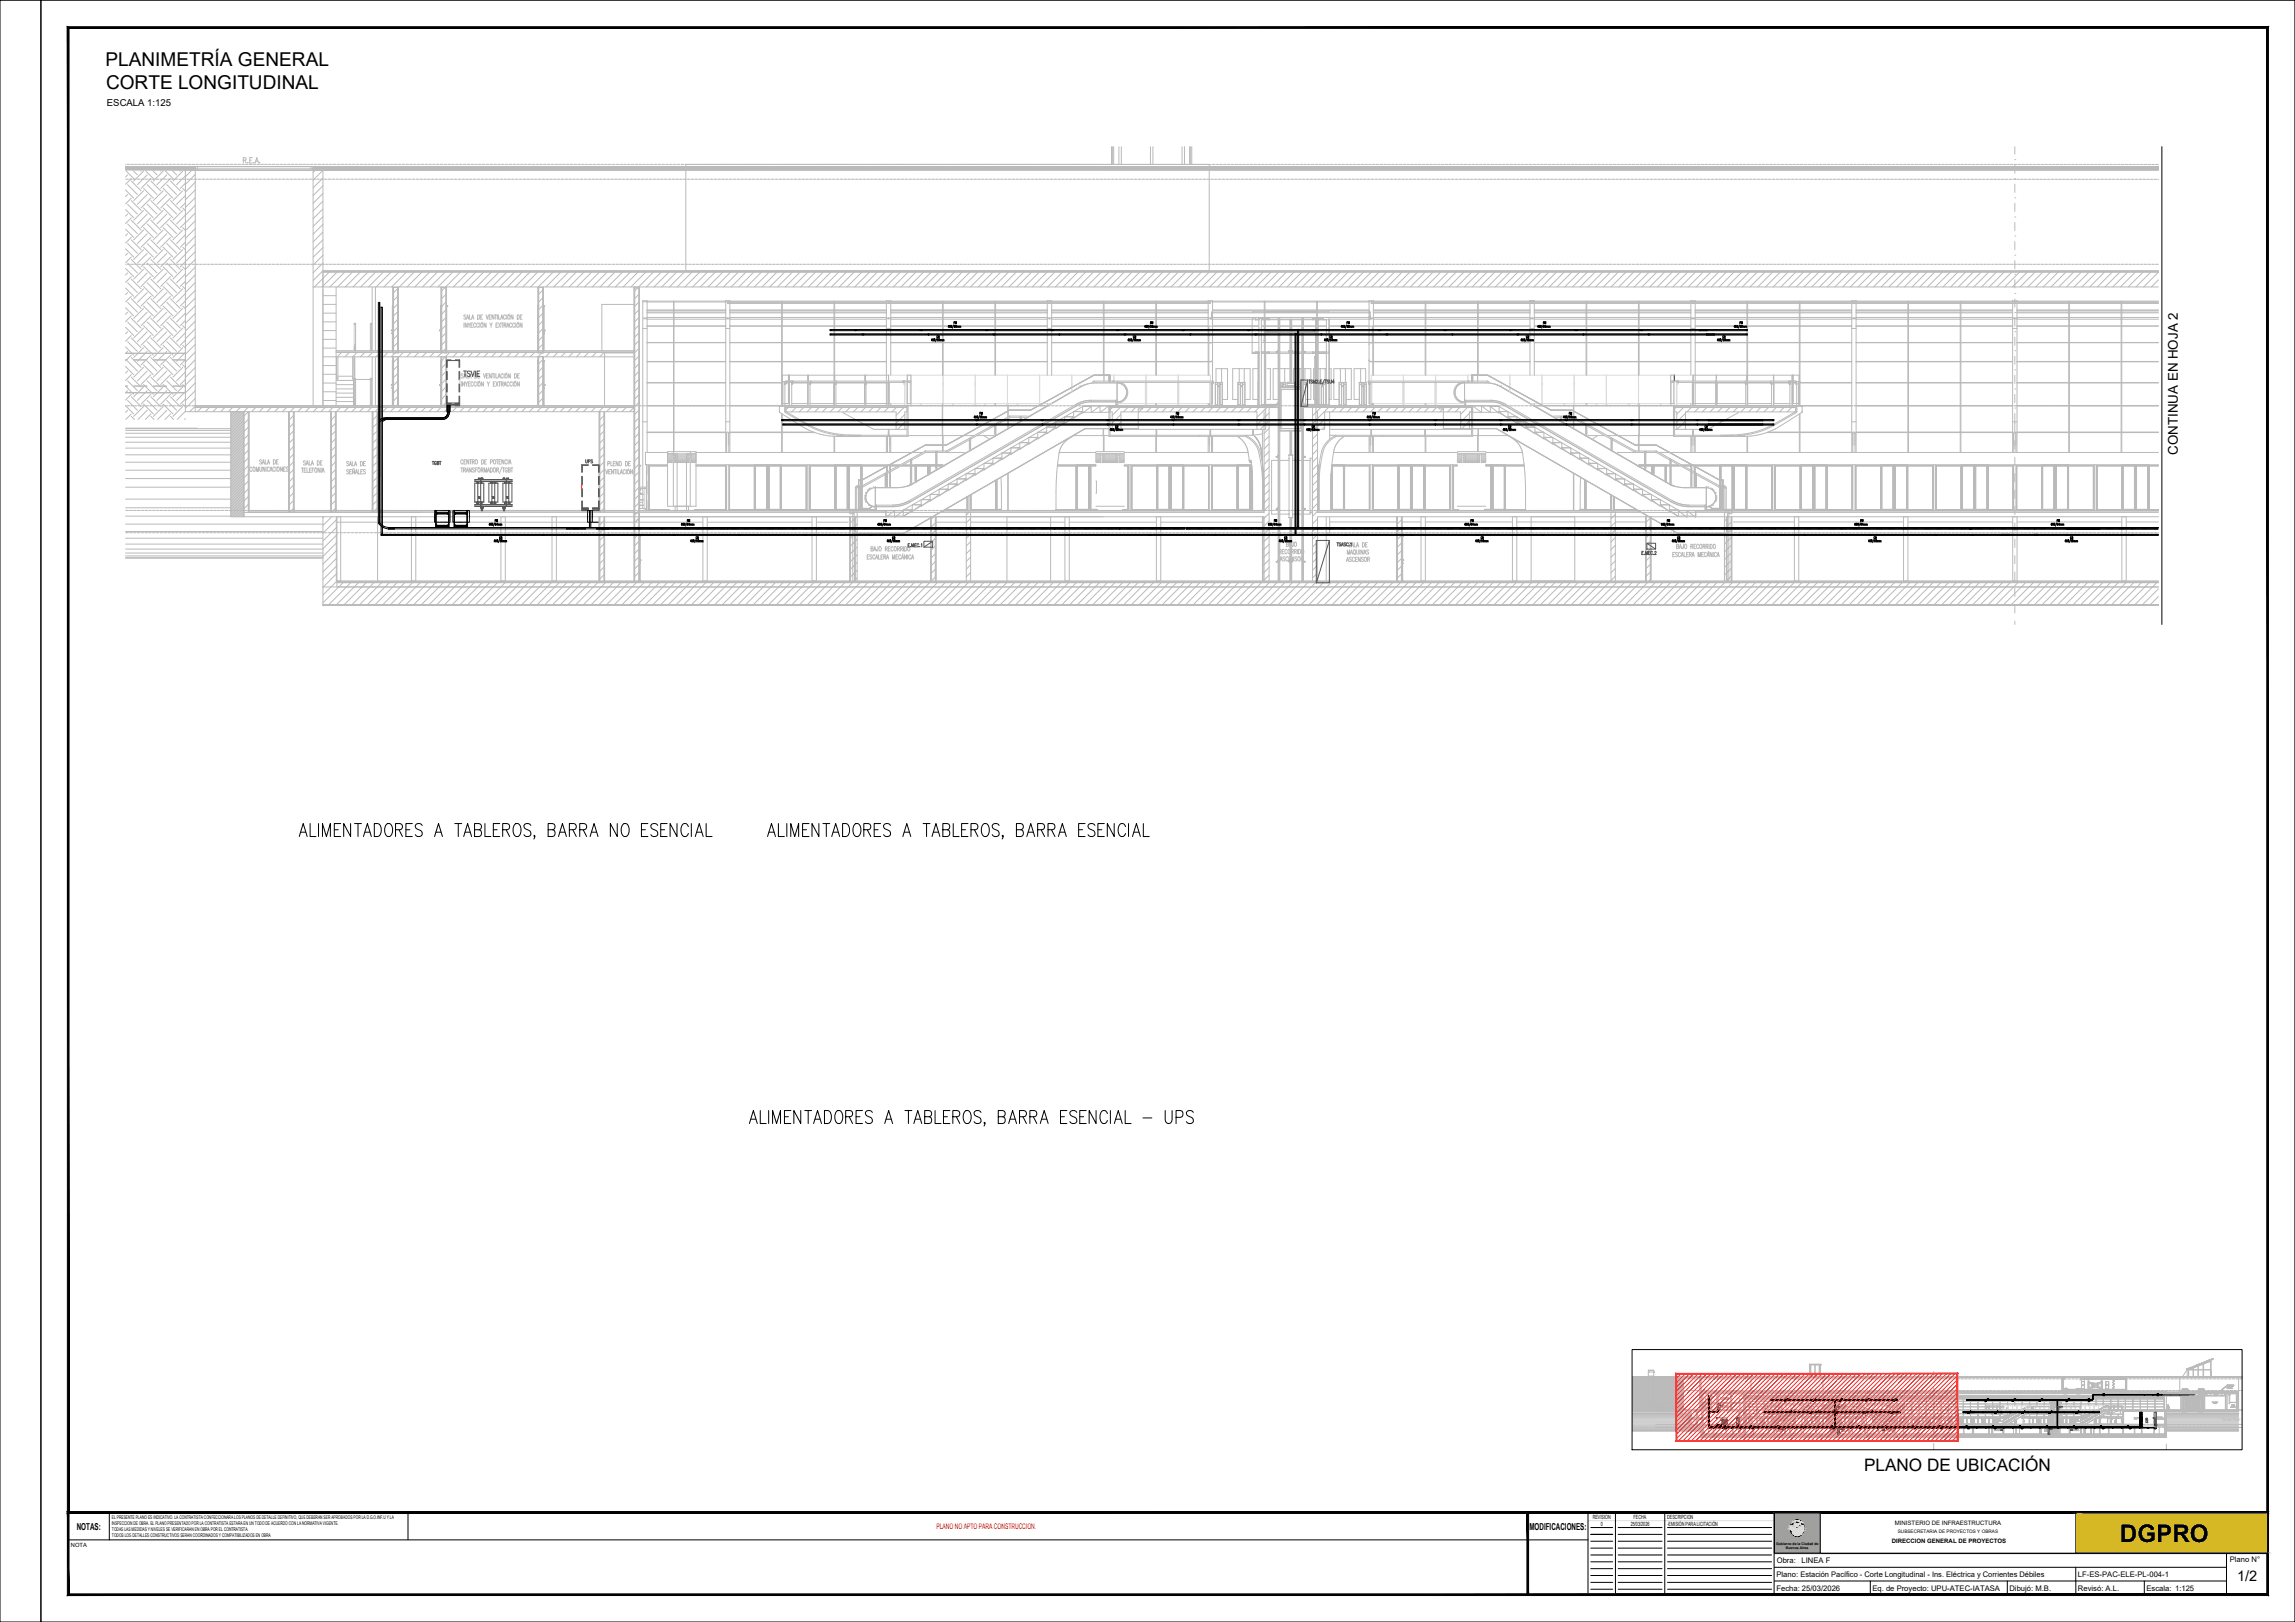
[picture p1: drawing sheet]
<svg xmlns="http://www.w3.org/2000/svg" width="841mm" height="594mm" viewBox="0 0 841 594" stroke-linecap="round" stroke-linejoin="round" font-family="sans-serif">
<defs><g id="words">
<text font-size="8.9" x="776.8" y="564.9">DGPRO</text>
<g font-size="7">
<text x="38.7" y="24.2">PLANIMETRÍA GENERAL</text>
<text x="38.9" y="32.7">CORTE LONGITUDINAL</text>
</g>
<text font-size="6.3" x="683.1" y="538.7">PLANO DE UBICACIÓN</text>
<text font-size="5.3" x="819.8" y="579.1">1/2</text>
<text font-size="4.9" x="798" y="166.6" transform="rotate(-90 798 166.6)">CONTINUA EN HOJA 2</text>
<g font-size="3.5">
<text x="39.2" y="38.7">ESCALA 1:125</text>
<text x="28.1" y="560.2">NOTAS:</text>
<text x="560.5" y="560.2">MODIFICACIONES:</text>
</g>
<text font-size="2.8" fill="#d10000" x="343.1" y="560">PLANO NO APTO PARA CONSTRUCCION.</text>
<g font-size="2.8">
<text x="651.1" y="572.6">Obra:</text>
<text x="660.2" y="572.6">LINEA F</text>
<text x="817.1" y="572">Plano N°</text>
<text x="651" y="577.6">Plano: Estación Pacífico - Corte Longitudinal - Ins. Eléctrica y Corrientes Débiles</text>
<text x="761.5" y="577.7">LF-ES-PAC-ELE-PL-004-1</text>
<text x="651" y="582.6">Fecha: 25/03/2026</text>
<text x="686.2" y="582.6">Eq. de Proyecto: UPU-ATEC-IATASA</text>
<text x="736.4" y="582.6">Dibujó: M.B.</text>
<text x="761.5" y="582.6">Revisó: A.L.</text>
<text x="786.6" y="582.6">Escala: 1:125</text>
</g>
<g font-size="2.2">
<text x="694.4" y="558.6">MINISTERIO DE INFRAESTRUCTURA</text>
<text x="693.2" y="565.1">DIRECCION GENERAL DE PROYECTOS</text>
</g>
<g font-size="2.1">
<text x="583.7" y="556.2">REVISION</text>
<text x="598.6" y="556.2">FECHA</text>
<text x="611" y="556.2">DESCRIPCION</text>
<text x="586.6" y="559">0</text>
<text x="597.6" y="559.1">25/03/2026</text>
<text x="611" y="559.1">-EMISIÓN PARA LICITACIÓN</text>
<text x="26" y="566.5">NOTA</text>
</g>
<g font-size="1.9">
<text x="41" y="556.3">EL PRESENTE PLANO ES INDICATIVO. LA CONTRATISTA CONFECCIONARA LOS PLANOS DE DETALLE DEFINITIVO, QUE DEBERAN SER APROBADOS POR LA D.G.O.INF.U Y LA</text>
<text x="40.9" y="558.5">INSPECCION DE OBRA. EL PLANO PRESENTADO POR LA CONTRATISTA ESTARA EN UN TODO DE ACUERDO CON LA NORMATIVA VIGENTE.</text>
<text x="41" y="560.8">TODAS LAS MEDIDAS Y NIVELES SE VERIFICARAN EN OBRA POR EL CONTRATISTA.</text>
<text x="41" y="563">TODOS LOS DETALLES CONSTRUCTIVOS SERAN COORDINADOS Y COMPATIBILIZADOS EN OBRA</text>
</g>
<text font-size="1.7" x="695.5" y="561.6">SUBSECRETARIA DE PROYECTOS Y OBRAS</text>
<text font-size="1.5" fill="#bababa" x="814.5" y="520.3">Nivel Riel</text>
<g font-size="1.3">
<text x="650.9" y="565.7">Gobierno de la Ciudad de</text>
<text x="654.5" y="567.3">Buenos Aires</text>
</g>
</g></defs>
<!-- layer: ARQ - ESTACION PACIFICO BASE 3|A-WALL-PATT -->
<g fill="none" stroke="#bababa" stroke-width=".37">
<path d="M70.4 62.2l-2.5 2.5M71.5 63.9l-3.6 3.6M71.5 66.8l-3.6 3.6M71.5 69.6l-3.6 3.6M71.5 72.4l-3.6 3.6M71.5 75.2l-3.6 3.6M71.5 78.1l-3.6 3.6M115.7 62.2l-1 1M118.3 62.4l-3.6 3.6M118.3 65.2l-3.6 3.6M118.3 68l-3.6 3.6M118.3 70.9l-3.6 3.6"/>
<path d="M118.3 73.7l-3.6 3.6M118.3 76.5l-3.6 3.6M118.3 79.4l-3.6 3.6M71.5 80.9l-3.6 3.6M71.5 83.7l-3.6 3.6M71.5 86.6l-3.6 3.6M71.5 89.4l-3.6 3.6M71.5 92.2l-3.6 3.6M71.5 95l-3.6 3.6M71.5 97.9l-3.6 3.6M118.3 99.3h672.7M118.3 99.2h672.7"/>
<path d="M118.3 99.6h672.7M118.3 82.2l-3.6 3.6M118.3 87.8l-3.6 3.6M118.3 90.7l-3.6 3.6M118.3 93.5l-3.6 3.6M118.3 96.3l-3.6 3.6M118.3 99.1l-3.6 3.6M118.3 85l-3.6 3.6M120.7 99.7l-5.5 5.4M123.5 99.7l-5.4 5.4M126.3 99.7l-5.4 5.4M129.1 99.7l-5.4 5.4"/>
<path d="M132 99.7l-5.5 5.4M134.8 99.7l-5.4 5.4M137.6 99.7l-5.4 5.4M140.5 99.7l-5.5 5.4M143.3 99.7l-5.5 5.4M146.1 99.7l-5.4 5.4M148.9 99.7l-5.4 5.4M151.8 99.7l-5.5 5.4M154.6 99.7l-5.4 5.4M157.4 99.7l-5.4 5.4M160.3 99.7l-5.5 5.4M163.1 99.7l-5.5 5.4"/>
<path d="M165.9 99.7l-5.4 5.4M168.7 99.7l-5.4 5.4M171.6 99.7l-5.5 5.4M174.4 99.7l-5.4 5.4M177.2 99.7l-5.4 5.4M180.1 99.7l-5.5 5.4M182.9 99.7l-5.4 5.4M185.7 99.7l-5.4 5.4M188.5 99.7l-5.4 5.4M191.4 99.7l-5.5 5.4M194.2 99.7l-5.4 5.4M197 99.7l-5.4 5.4"/>
<path d="M199.9 99.7l-5.5 5.4M202.7 99.7l-5.4 5.4M205.5 99.7l-5.4 5.4M208.3 99.7l-5.4 5.4M211.2 99.7l-5.5 5.4M214 99.7l-5.4 5.4M216.8 99.7l-5.4 5.4M219.7 99.7l-5.5 5.4M222.5 99.7l-5.5 5.4M225.3 99.7l-5.4 5.4M228.1 99.7l-5.4 5.4M231 99.7l-5.5 5.4"/>
<path d="M233.8 99.7l-5.4 5.4M236.6 99.7l-5.4 5.4M239.4 99.7l-5.4 5.4M242.3 99.7l-5.5 5.4M245.1 99.7l-5.4 5.4M247.9 99.7l-5.4 5.4M250.8 99.7l-5.5 5.4M253.6 99.7l-5.4 5.4M256.4 99.7l-5.4 5.4M259.2 99.7l-5.4 5.4M262.1 99.7l-5.5 5.4M264.9 99.7l-5.4 5.4"/>
<path d="M267.7 99.7l-5.4 5.4M270.6 99.7l-5.5 5.4M273.4 99.7l-5.4 5.4M276.2 99.7l-5.4 5.4M279.1 99.7l-5.5 5.4M281.9 99.7l-5.5 5.4M284.7 99.7l-5.4 5.4M287.5 99.7l-5.4 5.4M290.4 99.7l-5.5 5.4M293.2 99.7l-5.4 5.4M296 99.7l-5.4 5.4M298.9 99.7l-5.5 5.4"/>
<path d="M301.7 99.7l-5.5 5.4M304.5 99.7l-5.4 5.4M307.3 99.7l-5.4 5.4M310.2 99.7l-5.5 5.4M313 99.7l-5.4 5.4M315.8 99.7l-5.4 5.4M318.6 99.7l-5.4 5.4M321.5 99.7l-5.5 5.4M324.3 99.7l-5.4 5.4M327.1 99.7l-5.4 5.4M330 99.7l-5.5 5.4M332.8 99.7l-5.4 5.4"/>
<path d="M335.6 99.7l-5.4 5.4M338.4 99.7l-5.4 5.4M341.3 99.7l-5.5 5.4M344.1 99.7l-5.4 5.4M346.9 99.7l-5.4 5.4M349.8 99.7l-5.5 5.4M352.6 99.7l-5.4 5.4M355.4 99.7l-5.4 5.4M358.2 99.7l-5.4 5.4M361.1 99.7l-5.5 5.4M363.9 99.7l-5.4 5.4M366.7 99.7l-5.4 5.4"/>
<path d="M369.6 99.7l-5.5 5.4M372.4 99.7l-5.4 5.4M375.2 99.7l-5.4 5.4M378 99.7l-5.4 5.4M380.9 99.7l-5.5 5.4M383.7 99.7l-5.4 5.4M386.5 99.7l-5.4 5.4M389.4 99.7l-5.5 5.4M392.2 99.7l-5.4 5.4M395 99.7l-5.4 5.4M397.8 99.7l-5.4 5.4M400.7 99.7l-5.5 5.4"/>
<path d="M403.5 99.7l-5.4 5.4M406.3 99.7l-5.4 5.4M409.2 99.7l-5.5 5.4M412 99.7l-5.5 5.4M414.8 99.7l-5.4 5.4M417.6 99.7l-5.4 5.4M420.5 99.7l-5.5 5.4M423.3 99.7l-5.4 5.4M426.1 99.7l-5.4 5.4M429 99.7l-5.5 5.4M431.8 99.7l-5.5 5.4M434.6 99.7l-5.4 5.4"/>
<path d="M437.4 99.7l-5.4 5.4M440.3 99.7l-5.5 5.4M443.1 99.7l-5.4 5.4M445.9 99.7l-5.4 5.4M448.8 99.7l-5.5 5.4M451.6 99.7l-5.4 5.4M454.4 99.7l-5.4 5.4M457.2 99.7l-5.4 5.4M460.1 99.7l-5.5 5.4M462.9 99.7l-5.4 5.4M465.7 99.7l-5.4 5.4M468.6 99.7l-5.5 5.4"/>
<path d="M471.4 99.7l-5.4 5.4M474.2 99.7l-5.4 5.4M477 99.7l-5.4 5.4M479.9 99.7l-5.5 5.4M482.7 99.7l-5.4 5.4M485.5 99.7l-5.4 5.4M488.4 99.7l-5.5 5.4M491.2 99.7l-5.5 5.4M494 99.7l-5.4 5.4M496.8 99.7l-5.4 5.4M499.7 99.7l-5.5 5.4M502.5 99.7l-5.4 5.4"/>
<path d="M505.3 99.7l-5.4 5.4M508.1 99.7l-5.4 5.4M511 99.7l-5.5 5.4M513.8 99.7l-5.4 5.4M516.6 99.7l-5.4 5.4M519.5 99.7l-5.5 5.4M522.3 99.7l-5.4 5.4M525.1 99.7l-5.4 5.4M527.9 99.7l-5.4 5.4M530.8 99.7l-5.5 5.4M533.6 99.7l-5.4 5.4M536.4 99.7l-5.4 5.4"/>
<path d="M539.3 99.7l-5.5 5.4M542.1 99.7l-5.4 5.4M544.9 99.7l-5.4 5.4M547.8 99.7l-5.5 5.4M550.6 99.7l-5.5 5.4M553.4 99.7l-5.4 5.4M556.2 99.7l-5.4 5.4M559.1 99.7l-5.5 5.4M561.9 99.7l-5.4 5.4M564.7 99.7l-5.4 5.4M567.6 99.7l-5.5 5.4M570.4 99.7l-5.5 5.4"/>
<path d="M573.2 99.7l-5.4 5.4M576 99.7l-5.4 5.4M578.9 99.7l-5.5 5.4M581.7 99.7l-5.4 5.4M584.5 99.7l-5.4 5.4M587.3 99.7l-5.4 5.4M590.2 99.7l-5.5 5.4M593 99.7l-5.4 5.4M595.8 99.7l-5.4 5.4M598.7 99.7l-5.5 5.4M601.5 99.7l-5.4 5.4M604.3 99.7l-5.4 5.4"/>
<path d="M607.1 99.7l-5.4 5.4M610 99.7l-5.5 5.4M612.8 99.7l-5.4 5.4M615.6 99.7l-5.4 5.4M618.5 99.7l-5.5 5.4M621.3 99.7l-5.4 5.4M624.1 99.7l-5.4 5.4M626.9 99.7l-5.4 5.4M629.8 99.7l-5.5 5.4M632.6 99.7l-5.4 5.4M635.4 99.7l-5.4 5.4M638.3 99.7l-5.5 5.4"/>
<path d="M641.1 99.7l-5.4 5.4M643.9 99.7l-5.4 5.4M646.7 99.7l-5.4 5.4M649.6 99.7l-5.5 5.4M652.4 99.7l-5.4 5.4M655.2 99.7l-5.4 5.4M658.1 99.7l-5.5 5.4M660.9 99.7l-5.4 5.4M663.7 99.7l-5.4 5.4M666.5 99.7l-5.4 5.4M669.4 99.7l-5.5 5.4M672.2 99.7l-5.4 5.4"/>
<path d="M675 99.7l-5.4 5.4M677.9 99.7l-5.5 5.4M680.7 99.7l-5.5 5.4M683.5 99.7l-5.4 5.4M686.3 99.7l-5.4 5.4M689.2 99.7l-5.5 5.4M692 99.7l-5.4 5.4M694.8 99.7l-5.4 5.4M697.7 99.7l-5.5 5.4M700.5 99.7l-5.5 5.4M703.3 99.7l-5.4 5.4M706.1 99.7l-5.4 5.4"/>
<path d="M709 99.7l-5.5 5.4M711.8 99.7l-5.4 5.4M714.6 99.7l-5.4 5.4M717.5 99.7l-5.5 5.4M720.3 99.7l-5.4 5.4M723.1 99.7l-5.4 5.4M725.9 99.7l-5.4 5.4M728.8 99.7l-5.5 5.4M731.6 99.7l-5.4 5.4M734.4 99.7l-5.4 5.4M737.3 99.7l-5.5 5.4M740.1 99.7l-5.4 5.4"/>
<path d="M742.9 99.7l-5.4 5.4M745.7 99.7l-5.4 5.4M748.6 99.7l-5.5 5.4M751.4 99.7l-5.4 5.4M754.2 99.7l-5.4 5.4M757.1 99.7l-5.5 5.4M759.9 99.7l-5.5 5.4M762.7 99.7l-5.4 5.4M765.5 99.7l-5.4 5.4M768.4 99.7l-5.5 5.4M771.2 99.7l-5.4 5.4M774 99.7l-5.4 5.4"/>
<path d="M776.8 99.7l-5.4 5.4M779.7 99.7l-5.5 5.4M782.5 99.7l-5.4 5.4M785.3 99.7l-5.4 5.4M788.2 99.7l-5.5 5.4M791 99.7l-5.4 5.4M71.5 100.7l-3.6 3.6M71.5 103.5l-3.6 3.6M71.5 106.4l-3.6 3.6M71.5 109.2l-3.6 3.6M71.5 112l-3.6 3.6M71.5 114.8l-3.6 3.6"/>
<path d="M71.5 117.7l-3.6 3.6M118.3 108.3h4.8M118.3 111.5h4.8M118.3 114.7h4.8M118.3 117.9h4.8M145.7 105.8l-1.5 1.4M145.7 108.6l-1.5 1.4M145.7 111.4l-1.5 1.5M145.7 114.3l-1.5 1.4M145.7 117.1l-1.5 1.4M145.7 119.9l-1.5 1.5M163.2 105.3l-1.3 1.2"/>
<path d="M163.3 107.9l-1.4 1.4M163.3 110.7l-1.4 1.5M163.3 113.6l-1.4 1.4M163.3 116.4l-1.4 1.4M163.3 119.2l-1.4 1.4M198.9 106.3l-1.5 1.5M198.9 109.1l-1.5 1.5M198.9 112l-1.5 1.4M198.9 114.8l-1.5 1.4M198.9 117.6l-1.5 1.5M233.6 105.5l-1 1M234.1 107.9l-1.5 1.4"/>
<path d="M234.1 113.5l-1.5 1.5M234.1 116.4l-1.5 1.4M234.1 119.2l-1.5 1.4M234.1 110.7l-1.5 1.5M791 102.5l-2.6 2.6M71.5 120.5l-3.6 3.6M71.5 123.3l-3.6 3.6M71.5 126.2l-3.6 3.6M71.5 129l-3.6 3.6M71.5 131.8l-3.6 3.6M71.5 134.6l-3.6 3.6M71.5 137.5l-3.6 3.6"/>
<path d="M118.3 121.1h4.8M118.3 124.3h4.8M118.3 127.5h4.8M118.3 130.7h4.8M118.3 133.9h4.8M118.3 137.1h4.8M125.2 129.1l-1.6 1.6M128 129.1l-1.6 1.6M130.8 129.1l-1.6 1.6M133.6 129.1l-1.6 1.6M136.5 129.1l-1.6 1.6M139.3 129.1l-1.6 1.6"/>
<path d="M142.1 129.1l-1.6 1.6M145.7 122.7l-1.5 1.5M145.7 125.6l-1.5 1.4M145.7 128.4l-2.3 2.3M145.7 131.2l-1.5 1.5M145.7 136.9l-1.5 1.4M145.7 139.7l-1.5 1.5M145.7 134.1l-1.5 1.4M147.8 129.1l-1.6 1.6M150.6 129.1l-1.6 1.6M153.4 129.1l-1.6 1.6M156.3 129.1l-1.6 1.6"/>
<path d="M159.1 129.1l-1.6 1.6M163.2 130.6l-1.3 1.4M163.3 122l-1.4 1.5M163.3 124.9l-1.4 1.4M163.3 127.7l-3 3M163.3 133.3l-1.4 1.5M163.3 136.2l-1.4 1.4M163.3 139l-1.4 1.4M164.8 129.1l-1.6 1.6M167.6 129.1l-1.6 1.6M170.4 129.1l-1.6 1.6M173.2 129.1l-1.5 1.6"/>
<path d="M176.1 129.1l-1.6 1.6M178.9 129.1l-1.6 1.6M181.7 129.1l-1.6 1.6M184.6 129.1l-1.6 1.6M187.4 129.1l-1.6 1.6M190.2 129.1l-1.6 1.6M193.1 129.1l-1.6 1.6M195.9 129.1l-1.6 1.6M198.9 120.5l-1.5 1.4M198.9 126.1l-1.5 1.5M198.9 128.9l-1.8 1.8M198.9 131.8l-1.5 1.4"/>
<path d="M198.9 137.4l-1.5 1.5M198.9 134.6l-1.5 1.4M198.9 123.3l-1.5 1.4M201.5 129.1l-1.6 1.6M204.4 129.1l-1.6 1.6M207.2 129.1l-1.6 1.6M210 129.1l-1.6 1.6M212.8 129.1l-1.6 1.6M215.7 129.1l-1.6 1.6M218.5 129.1l-1.6 1.6M221.3 129.1l-1.6 1.6M234.1 124.9l-1.5 1.4"/>
<path d="M234.1 127.7l-1.5 1.4M234.1 130.5l-1.5 1.4M234.1 133.3l-1.5 1.5M234.1 136.2l-1.5 1.4M234.1 139l-1.5 1.4M234.1 122l-1.5 1.5M71.5 140.3l-3.6 3.6M71.5 143.1l-3.6 3.6M71.5 145.9l-3.6 3.7M71.5 148.8l-2 2M74 149.2l-1.6 1.6M76.8 149.2l-1.6 1.6"/>
<path d="M79.6 149.2l-1.6 1.6M82.5 149.2l-1.6 1.6M85.1 150.8l-.5 .5M85.3 149.2l-1.6 1.6M85.7 150.8l-1.1 1.1M86.2 150.8l-1.6 1.7M86.8 150.8l-2.2 2.2M87.4 150.8l-2.8 2.8M87.9 150.8l-3.3 3.3M88.1 149.2l-1.6 1.6M88.5 150.8l-3.9 3.9M89.1 150.8l-4.5 4.5"/>
<path d="M89.4 159.5l-4.8 4.8M89.4 159l-4.8 4.8M89.4 158.4l-4.8 4.8M89.4 157.8l-4.8 4.8M89.4 157.3l-4.8 4.8M89.4 156.7l-4.8 4.8M89.4 156.1l-4.8 4.8M89.4 155.6l-4.8 4.8M89.4 155l-4.8 4.8M89.4 154.4l-4.8 4.8M89.4 153.9l-4.8 4.8M89.4 153.3l-4.8 4.8"/>
<path d="M89.4 152.7l-4.8 4.8M89.4 152.2l-4.8 4.8M89.4 151.6l-4.8 4.8M89.4 151l-4.8 4.8M90.9 149.2l-1.6 1.6M91 150.8l-1.6 1.6M91 153.6l-1.6 1.6M91 156.5l-1.6 1.6M91 159.3l-1.6 1.6M93.8 149.2l-1.6 1.6M96.6 149.2l-1.6 1.6M99.4 149.2l-1.6 1.6"/>
<path d="M102.3 149.2l-1.6 1.6M105.1 149.2l-1.6 1.6M106.2 150.8l-.1 .1M107.5 152.3l-1.4 1.4M107.5 155.1l-1.4 1.5M107.5 157.9l-1.4 1.5M107.9 149.2l-1.6 1.6M110.7 149.2l-1.6 1.6M113.6 149.2l-1.6 1.6M116.4 149.2l-1.6 1.6M118.3 140.3h4.8M118.3 143.5h4.8"/>
<path d="M118.3 146.7h4.8M119.2 149.2l-1.6 1.6M121.6 150.8l-.1 .1M122.1 149.2l-1.6 1.6M122.9 152.3l-1.4 1.4M122.9 155.1l-1.4 1.5M122.9 157.9l-1.4 1.5M124.9 149.2l-1.6 1.6M127.7 149.2l-1.6 1.6M130.5 149.2l-1.6 1.6M133.4 149.2l-1.6 1.6M136.2 149.2l-1.6 1.6"/>
<path d="M136.8 150.8l-.1 .1M138.1 152.3l-1.4 1.4M138.1 155.1l-1.4 1.5M138.1 157.9l-1.4 1.5M139 149.2l-1.6 1.6M141.9 149.2l-1.6 1.6M144.7 149.2l-1.6 1.6M145.7 148.2l-.5 .4M145.7 142.5l-1.5 1.5M145.7 145.4l-1.5 1.4M147.5 149.2l-1.6 1.6M150.3 149.2l-1.6 1.6"/>
<path d="M153.2 149.2l-1.6 1.6M156 149.2l-1.6 1.6M158.8 149.2l-1.6 1.6M161.6 149.2l-1.5 1.6M163.3 147.5l-1.1 1.1M163.3 141.8l-1.4 1.5M163.3 144.7l-1.4 1.4M164.5 149.2l-1.6 1.6M167.3 149.2l-1.6 1.6M170.1 149.2l-1.6 1.6M173 149.2l-1.6 1.6M175.8 149.2l-1.6 1.6"/>
<path d="M178.6 149.2l-1.6 1.6M181.5 149.2l-1.6 1.6M184.3 149.2l-1.6 1.6M187.1 149.2l-1.6 1.6M189.9 149.2l-1.6 1.6M192.8 149.2l-1.6 1.6M195.6 149.2l-1.6 1.6M198.4 149.2l-1.6 1.6M198.9 140.3l-1.5 1.4M198.9 143.1l-1.5 1.4M198.9 145.9l-1.5 1.5M201.3 149.2l-1.6 1.6"/>
<path d="M204.1 149.2l-1.6 1.6M206.9 149.2l-1.6 1.6M209.7 149.2l-1.6 1.6M212.6 149.2l-1.6 1.6M215.4 149.2l-1.6 1.6M218.2 149.2l-1.6 1.6M220 150.8l-.2 .1M221.1 149.2l-1.6 1.6M221.3 152.3l-1.5 1.4M221.3 155.1l-1.5 1.5M221.3 157.9l-1.5 1.5M223.9 149.2l-1.6 1.6"/>
<path d="M226.7 149.2l-1.6 1.6M229.5 149.2l-1.6 1.6M232.3 149.2l-1.5 1.6M234.1 141.8l-1.5 1.5M234.1 144.7l-1.5 1.4M234.1 147.5l-1.5 1.4M234.1 150.3l-1.5 1.4M234.1 153.1l-1.5 1.5M234.1 156l-1.5 1.4M234.1 158.8l-1.5 1.4M288.9 149.3l-1 .9M291.7 149.3l-1.6 1.6"/>
<path d="M294.5 149.3l-1.6 1.6M297.3 149.3l-1.6 1.6M300.2 149.3l-1.6 1.6M303 149.3l-1.6 1.6M305.8 149.3l-1.6 1.6M308.7 149.3l-1.6 1.6M311.5 149.3l-1.6 1.6M314.3 149.3l-1.6 1.6M317.1 149.3l-1.6 1.6M320 149.3l-1.6 1.6M322.8 149.3l-1.6 1.6M325.6 149.3l-1.6 1.6"/>
<path d="M328.5 149.3l-1.6 1.6M331.3 149.3l-1.6 1.6M407.6 149.3l-.8 .8M410.5 149.3l-1.6 1.6M413.3 149.3l-1.6 1.6M416.1 149.3l-1.6 1.6M419 149.3l-1.6 1.6M421.8 149.3l-1.6 1.6M424.6 149.3l-1.6 1.6M427.5 149.3l-1.7 1.6M430.3 149.3l-1.6 1.6M433.1 149.3l-1.6 1.6"/>
<path d="M435.9 149.3l-1.6 1.6M438.8 149.3l-1.6 1.6M441.6 149.3l-1.6 1.6M444.4 149.3l-1.6 1.6M447.2 149.3l-1.6 1.6M450.1 149.3l-1.6 1.6M452.9 149.3l-1.6 1.6M455.7 149.3l-1.6 1.6M458.6 149.3l-1.6 1.6M461.4 149.3l-1.6 1.6M464.2 149.3l-1.6 1.6M465.1 151.2l-1.9 1.9"/>
<path d="M465.1 156.9l-1.9 1.8M465.1 159.7l-1.9 1.9M465.1 154.1l-1.9 1.8M481.2 149.3l-.2 .2M482.8 158.9l-1.8 1.9M482.8 153.3l-1.8 1.8M482.8 156.1l-1.8 1.9M484 149.3l-3 3M486.8 149.3l-1.6 1.6M489.7 149.3l-1.6 1.6M492.5 149.3l-1.6 1.6M495.3 149.3l-1.6 1.6"/>
<path d="M498.2 149.3l-1.6 1.6M501 149.3l-1.6 1.6M503.8 149.3l-1.6 1.6M506.6 149.3l-1.6 1.6M509.5 149.3l-1.6 1.6M512.3 149.3l-1.6 1.6M515.1 149.3l-1.6 1.6M518 149.3l-1.6 1.6M520.8 149.3l-1.6 1.6M523.6 149.3l-1.6 1.6M526.4 149.3l-1.6 1.6M529.3 149.3l-1.6 1.6"/>
<path d="M532.1 149.3l-1.6 1.6M534.9 149.3l-1.6 1.6M537.7 149.3l-1.5 1.6M539.3 150.6l-.3 .3M614.1 149.3l-.4 .4M617 149.3l-1.7 1.6M619.8 149.3l-1.6 1.6M622.6 149.3l-1.6 1.6M625.4 149.3l-1.6 1.6M628.3 149.3l-1.6 1.6M631.1 149.3l-1.6 1.6M633.9 149.3l-1.6 1.6"/>
<path d="M636.7 149.3l-1.6 1.6M639.6 149.3l-1.6 1.6M642.4 149.3l-1.6 1.6M645.2 149.3l-1.6 1.6M648.1 149.3l-1.6 1.6M650.9 149.3l-1.6 1.6M653.7 149.3l-1.6 1.6M656.5 149.3l-1.6 1.6M658.1 150.5l-.3 .4M89.4 179.9l-4.8 4.8M89.4 179.3l-4.8 4.8M89.4 178.8l-4.8 4.8"/>
<path d="M89.4 178.2l-4.8 4.8M89.4 177.6l-4.8 4.8M89.4 177.1l-4.8 4.8M89.4 176.5l-4.8 4.8M89.4 175.9l-4.8 4.8M89.4 175.4l-4.8 4.8M89.4 174.8l-4.8 4.8M89.4 174.2l-4.8 4.8M89.4 173.7l-4.8 4.8M89.4 173.1l-4.8 4.8M89.4 172.5l-4.8 4.8M89.4 172l-4.8 4.8"/>
<path d="M89.4 171.4l-4.8 4.8M89.4 170.9l-4.8 4.7M89.4 170.3l-4.8 4.8M89.4 169.7l-4.8 4.8M89.4 169.1l-4.8 4.9M89.4 168.6l-4.8 4.8M89.4 168l-4.8 4.8M89.4 167.5l-4.8 4.7M89.4 166.9l-4.8 4.8M89.4 166.3l-4.8 4.8M89.4 165.8l-4.8 4.8M89.4 165.2l-4.8 4.8"/>
<path d="M89.4 164.6l-4.8 4.8M89.4 164.1l-4.8 4.8M89.4 163.5l-4.8 4.8M89.4 162.9l-4.8 4.8M89.4 162.4l-4.8 4.8M89.4 161.8l-4.8 4.8M89.4 161.2l-4.8 4.8M89.4 160.7l-4.8 4.8M89.4 160.1l-4.8 4.8M91 162.1l-1.6 1.6M91 164.9l-1.6 1.7M91 167.8l-1.6 1.6"/>
<path d="M91 170.6l-1.6 1.6M91 173.4l-1.6 1.6M91 176.3l-1.6 1.6M91 179.1l-1.6 1.6M107.5 160.8l-1.4 1.4M107.5 163.6l-1.4 1.4M107.5 166.4l-1.4 1.5M107.5 169.3l-1.4 1.4M107.5 172.1l-1.4 1.4M107.5 174.9l-1.4 1.5M107.5 177.7l-1.4 1.5M122.9 160.8l-1.4 1.4"/>
<path d="M122.9 163.6l-1.4 1.4M122.9 166.4l-1.4 1.5M122.9 169.3l-1.4 1.4M122.9 172.1l-1.4 1.4M122.9 174.9l-1.4 1.5M122.9 177.7l-1.4 1.5M138.1 160.8l-1.4 1.4M138.1 163.6l-1.4 1.4M138.1 166.4l-1.4 1.5M138.1 169.3l-1.4 1.4M138.1 172.1l-1.4 1.4M138.1 174.9l-1.4 1.5"/>
<path d="M138.1 177.7l-1.4 1.5M221.3 160.8l-1.5 1.4M221.3 163.6l-1.5 1.4M221.3 166.4l-1.5 1.5M221.3 169.3l-1.5 1.4M221.3 172.1l-1.5 1.4M221.3 174.9l-1.5 1.5M221.3 177.7l-1.5 1.5M234.1 161.6l-1.5 1.5M234.1 164.4l-1.5 1.5M234.1 167.3l-1.5 1.4M234.1 170.1l-1.5 1.4"/>
<path d="M234.1 172.9l-1.5 1.5M234.1 178.6l-1.5 1.4M234.1 175.8l-1.5 1.4M465.1 168.2l-1.9 1.8M465.1 171l-1.9 1.9M465.1 176.7l-1.9 1.8M465.1 179.5l-1.9 1.9M465.1 162.5l-1.9 1.9M465.1 165.4l-1.9 1.8M465.1 173.9l-1.9 1.8M482.8 161.8l-1.8 1.8M482.8 167.4l-1.8 1.9"/>
<path d="M482.8 170.3l-1.8 1.8M482.8 173.1l-1.8 1.8M482.8 178.7l-1.8 1.9M482.8 164.6l-1.8 1.8M482.8 175.9l-1.8 1.9M89.4 188.9l-.3 .4M89.4 188.4l-.9 .9M89.4 187.8l-1.5 1.5M89.4 187.3l-2 2M89.4 186.7l-2.6 2.6M89.4 186.1l-3.2 3.2M89.4 185.6l-3.7 3.7"/>
<path d="M89.4 185l-4.3 4.3M89.4 184.4l-4.8 4.8M89.4 183.9l-4.8 4.8M89.4 183.3l-4.8 4.8M89.4 182.7l-4.8 4.8M89.4 182.2l-4.8 4.8M89.4 181.6l-4.8 4.8M89.4 181l-4.8 4.8M89.4 180.5l-4.8 4.8M91 181.9l-1.6 1.6M91 184.7l-1.6 1.6M91 187.6l-.1 .1"/>
<path d="M107.5 180.6l-1.4 1.4M107.5 183.4l-1.4 1.4M107.5 186.2l-1.4 1.5M118.7 189.3l-.4 .4M121.6 189.3l-3.3 3.2M122.9 180.6l-1.4 1.4M122.9 183.4l-1.4 1.4M122.9 186.2l-1.4 1.5M123.5 190.2l-5.2 5.1M123.5 193l-5.2 5.1M123.5 195.9l-5.2 5.1M123.5 198.7l-5.2 5.1"/>
<path d="M138.1 180.6l-1.4 1.4M138.1 183.4l-1.4 1.4M138.1 186.2l-1.4 1.5M220 189.3l-.2 .1M221.3 180.6l-1.5 1.4M221.3 183.4l-1.5 1.4M221.3 186.2l-1.5 1.5M221.3 190.8l-1.5 1.4M221.3 193.6l-1.5 1.4M221.3 196.4l-1.5 1.5M221.3 199.2l-1.5 1.5M233.2 187.9l-.6 .6"/>
<path d="M234.1 181.4l-1.5 1.5M234.1 184.2l-1.5 1.5M234.1 187.1l-.6 .6M234.1 189.9l-1.5 1.5M234.1 192.7l-1.5 1.5M234.1 195.6l-1.5 1.4M234.1 198.4l-1.5 1.4M234.4 180.8h1.1M234.4 184h1.1M312.8 187.6l-.3 .2M313.1 190l-1.4 1.5M313.1 192.9l-1.4 1.4"/>
<path d="M313.1 195.7l-1.4 1.4M314.1 197.5l-2.4 2.5M314.1 189.1l-1.6 1.6M314.1 191.9l-1.6 1.6M314.1 194.7l-1.6 1.6M342.2 189.3l-.9 .8M342.7 191.5l-1.4 1.5M342.7 194.4l-1.4 1.4M342.7 197.2l-1.4 1.4M355.1 187.7l-1 1M355.7 189.9l-1.6 1.6M355.7 192.7l-1.6 1.6"/>
<path d="M355.7 198.4l-1.6 1.6M355.7 195.6l-1.6 1.6M465.1 182.3l-1.9 1.9M465.1 188l-2.2 2.2M465.1 190.8l-2.2 2.2M465.1 193.7l-2.2 2.1M465.1 196.5l-2.2 2.2M465.1 199.3l-2.2 2.2M465.1 185.2l-1.9 1.8M482.8 181.6l-1.8 1.8M482.8 184.4l-1.8 1.8M482.8 187.2l-1.8 1.9"/>
<path d="M482.8 190.1l-1.8 1.8M482.8 192.9l-1.8 1.8M482.8 195.7l-1.8 1.9M482.8 198.5l-1.8 1.9M513.6 190.4l-1.5 1.5M513.6 193.3l-1.5 1.4M513.6 196.1l-1.5 1.4M513.6 198.9l-1.5 1.5M592 191.2l-1.6 1.6M592 194.1l-1.6 1.6M592 196.9l-1.6 1.6M592 188.4l-1.6 1.6"/>
<path d="M592 199.7l-1.6 1.6M604.7 189.8l-1.4 1.4M604.7 192.6l-1.4 1.4M604.7 195.4l-1.4 1.5M604.7 198.2l-1.4 1.5M632.4 187.6l-.5 .4M633.5 189.2l-1.6 1.6M633.5 197.7l-1.6 1.6M634.4 191.2l-2.5 2.5M634.4 194.1l-2.5 2.4M634.4 196.9l-1.5 1.4M634.4 199.7l-2.5 2.5"/>
<path d="M123.5 201.5l-5.2 5.1M123.5 204.3l-5.2 5.2M123.5 207.2l-5.2 5.1M123.5 210l-5.2 5.1M123.5 212.8l-5.2 5.1M124.1 215l-5.8 5.8M127 215l-6.5 6.5M129.8 215l-6.5 6.5M132.6 215l-6.5 6.5M135.5 215l-6.6 6.5M138.3 215l-6.5 6.5M141.1 215l-6.5 6.5"/>
<path d="M143.9 215l-6.5 6.5M146.8 215l-6.5 6.5M149.6 215l-6.5 6.5M152.4 215l-6.5 6.5M155.3 215l-6.6 6.5M158.1 215l-6.5 6.5M160.9 215l-6.5 6.5M163.7 215l-6.5 6.5M166.6 215l-6.5 6.5M169.4 215l-6.5 6.5M172.2 215l-6.5 6.5M175 215l-6.5 6.5"/>
<path d="M177.9 215l-6.5 6.5M180.7 215l-6.5 6.5M183.5 215l-6.5 6.5M186.4 215l-6.5 6.5M189.2 215l-6.5 6.5M192 215l-6.5 6.5M194.8 215l-6.5 6.5M197.7 215l-6.5 6.5M200.5 215l-6.5 6.5M203.3 215l-6.5 6.5M206.2 215l-6.5 6.5M209 215l-6.5 6.5"/>
<path d="M211.8 215l-6.5 6.5M214.7 215l-6.6 6.5M217.5 215l-6.5 6.5M220.3 215l-6.5 6.5M221.3 202.1l-1.5 1.4M221.3 204.9l-1.5 1.4M221.3 207.7l-1.5 1.5M221.3 210.6l-1.5 1.4M223.1 215l-6.5 6.5M226 215l-6.5 6.5M228.8 215l-6.5 6.5M231.6 215l-6.5 6.5"/>
<path d="M234.1 201.2l-1.5 1.5M234.1 204.1l-1.5 1.4M234.1 206.9l-1.5 1.4M234.1 209.7l-1.5 1.5M234.1 212.5l-.8 .8M234.5 215l-6.6 6.5M237.3 215l-6.5 6.5M240.1 215l-6.5 6.5M242.9 215l-6.5 6.5M245.8 215l-6.5 6.5M248.6 215l-6.5 6.5M251.4 215l-6.5 6.5"/>
<path d="M254.3 215l-6.6 6.5M257.1 215l-6.5 6.5M259.9 215l-6.5 6.5M262.7 215l-6.5 6.5M265.6 215l-6.6 6.5M268.4 215l-6.5 6.5M271.2 215l-6.5 6.5M274 215l-6.5 6.5M276.9 215l-6.5 6.5M279.7 215l-6.5 6.5M282.5 215l-6.5 6.5M285.4 215l-6.6 6.5"/>
<path d="M288.2 215l-6.5 6.5M291 215l-6.5 6.5M293.8 215l-6.5 6.5M296.7 215l-6.5 6.5M299.5 215l-6.5 6.5M302.3 215l-6.5 6.5M305.2 215l-6.5 6.5M308 215l-6.5 6.5M310.8 215l-6.5 6.5M313.1 201.4l-1.4 1.4M313.1 204.2l-1.4 1.4M313.1 207l-1.4 1.5"/>
<path d="M313.1 209.8l-1.4 1.5M313.1 212.7l-.6 .6M313.6 215l-6.5 6.5M314.1 200.4l-1.6 1.6M314.1 203.2l-1.6 1.6M314.1 206l-1.6 1.6M314.1 208.9l-1.6 1.6M314.1 211.7l-1.1 1.1M316.5 215l-6.5 6.5M319.3 215l-6.5 6.5M322.1 215l-6.5 6.5M325 215l-6.5 6.5"/>
<path d="M327.8 215l-6.5 6.5M330.6 215l-6.5 6.5M333.4 215l-6.5 6.5M336.3 215l-6.5 6.5M339.1 215l-6.5 6.5M341.9 215l-6.5 6.5M342.7 202.9l-1.4 1.4M342.7 205.7l-1.4 1.4M342.7 208.5l-1.4 1.4M342.7 211.3l-1.4 1.5M342.7 200l-1.4 1.5M344.8 215l-6.6 6.5"/>
<path d="M347.6 215l-6.5 6.5M350.4 215l-6.5 6.5M353.2 215l-6.5 6.5M355.7 201.2l-1.6 1.6M355.7 204l-1.6 1.6M355.7 206.9l-1.6 1.6M355.7 209.7l-1.6 1.6M355.7 212.5l-.3 .3M356.1 215l-6.5 6.5M358.9 215l-6.5 6.5M361.7 215l-6.5 6.5M364.6 215l-6.6 6.5"/>
<path d="M367.4 215l-6.5 6.5M370.2 215l-6.5 6.5M373 215l-6.5 6.5M375.9 215l-6.5 6.5M378.7 215l-6.5 6.5M381.5 215l-6.5 6.5M384.4 215l-6.6 6.5M387.2 215l-6.5 6.5M390 215l-6.5 6.5M392.8 215l-6.5 6.5M395.7 215l-6.5 6.5M398.5 215l-6.5 6.5"/>
<path d="M401.3 215l-6.5 6.5M404.2 215l-6.6 6.5M407 215l-6.5 6.5M409.8 215l-6.5 6.5M412.6 215l-6.5 6.5M415.5 215l-6.5 6.5M418.3 215l-6.5 6.5M421.1 215l-6.5 6.5M424 215l-6.6 6.5M426.8 215l-6.5 6.5M429.6 215l-6.5 6.5M432.4 215l-6.5 6.5"/>
<path d="M435.3 215l-6.5 6.5M438.1 215l-6.5 6.5M440.9 215l-6.5 6.5M443.7 215l-6.5 6.5M446.6 215l-6.5 6.5M449.4 215l-6.5 6.5M452.2 215l-6.5 6.5M455.1 215l-6.5 6.5M457.9 215l-6.5 6.5M460.7 215l-6.5 6.5M463.5 215l-6.5 6.5M465.1 202.1l-2.2 2.2"/>
<path d="M465.1 205l-2.2 2.1M465.1 207.8l-2.2 2.2M465.1 210.6l-2.2 2.2M466.4 215l-6.5 6.5M469.2 215l-6.5 6.5M472 215l-6.5 6.5M474.9 215l-6.5 6.5M477.7 215l-6.5 6.5M480.5 215l-6.5 6.5M482.8 201.4l-1.8 1.8M482.8 204.2l-1.8 1.8M482.8 207l-1.8 1.9"/>
<path d="M482.8 209.8l-1.8 1.9M482.8 212.7l-.6 .6M483.4 215l-6.6 6.5M486.2 215l-6.5 6.5M489 215l-6.5 6.5M491.8 215l-6.5 6.5M494.7 215l-6.5 6.5M497.5 215l-6.5 6.5M500.3 215l-6.5 6.5M503.2 215l-6.6 6.5M506 215l-6.5 6.5M508.8 215l-6.5 6.5"/>
<path d="M511.6 215l-6.5 6.5M513.6 201.8l-1.5 1.4M513.6 204.6l-1.5 1.4M513.6 207.4l-1.5 1.4M513.6 210.2l-1.5 1.5M513.6 213.1l-.3 .2M514.5 215l-6.5 6.5M517.3 215l-6.5 6.5M520.1 215l-6.5 6.5M523 215l-6.6 6.5M525.8 215l-6.5 6.5M528.6 215l-6.5 6.5"/>
<path d="M531.4 215l-6.5 6.5M534.3 215l-6.6 6.5M537.1 215l-6.5 6.5M539.9 215l-6.5 6.5M542.7 215l-6.5 6.5M545.6 215l-6.5 6.5M548.4 215l-6.5 6.5M551.2 215l-6.5 6.5M554.1 215l-6.6 6.5M556.9 215l-6.5 6.5M559.7 215l-6.5 6.5M562.5 215l-6.5 6.5"/>
<path d="M565.4 215l-6.5 6.5M568.2 215l-6.5 6.5M571 215l-6.5 6.5M573.9 215l-6.5 6.5M576.7 215l-6.5 6.5M579.5 215l-6.5 6.5M582.3 215l-6.5 6.5M585.2 215l-6.5 6.5M588 215l-6.5 6.5M590.8 215l-6.5 6.5M592 202.5l-1.6 1.6M592 205.4l-1.6 1.6"/>
<path d="M592 208.2l-1.6 1.6M592 211l-1.6 1.6M593.7 215l-6.5 6.5M596.5 215l-6.5 6.5M599.3 215l-6.5 6.5M602.1 215l-6.5 6.5M604.7 201.1l-1.4 1.4M604.7 203.9l-1.4 1.4M604.7 206.7l-1.4 1.5M604.7 209.6l-1.4 1.4M604.7 212.4l-.9 .9M605 215l-6.5 6.5"/>
<path d="M607.8 215l-6.5 6.5M610.6 215l-6.5 6.5M613.5 215l-6.6 6.5M616.3 215l-6.5 6.5M619.1 215l-6.5 6.5M621.9 215l-6.5 6.5M624.8 215l-6.5 6.5M627.6 215l-6.5 6.5M630.4 215l-6.5 6.5M633.3 215l-6.6 6.5M633.5 203.4l-1.6 1.6M633.5 209l-1.6 1.6"/>
<path d="M634.4 205.4l-2.5 2.4M634.4 208.2l-1.5 1.5M634.4 211l-1.8 1.8M634.4 202.6l-1.5 1.4M636.1 215l-6.5 6.5M638.9 215l-6.5 6.5M641.7 215l-6.5 6.5M644.6 215l-6.5 6.5M647.4 215l-6.5 6.5M650.2 215l-6.5 6.5M653.1 215l-6.6 6.5M655.9 215l-6.5 6.5"/>
<path d="M658.7 215l-6.5 6.5M661.5 215l-6.5 6.5M664.4 215l-6.5 6.5M667.2 215l-6.5 6.5M670 215l-6.5 6.5M672.9 215l-6.6 6.5M675.7 215l-6.5 6.5M678.5 215l-6.5 6.5M681.3 215l-6.5 6.5M684.2 215l-6.5 6.5M687 215l-6.5 6.5M689.8 215l-6.5 6.5"/>
<path d="M692.7 215l-6.6 6.5M695.5 215l-6.5 6.5M698.3 215l-6.5 6.5M701.1 215l-6.5 6.5M704 215l-6.5 6.5M706.8 215l-6.5 6.5M709.6 215l-6.5 6.5M712.4 215l-6.5 6.5M715.3 215l-6.5 6.5M718.1 215l-6.5 6.5M720.9 215l-6.5 6.5M723.8 215l-6.5 6.5"/>
<path d="M726.6 215l-6.5 6.5M729.4 215l-6.5 6.5M732.3 215l-6.6 6.5M735.1 215l-6.5 6.5M737.9 215l-6.5 6.5M740.7 215l-6.5 6.5M743.6 215l-6.5 6.5M746.4 215l-6.5 6.5M749.2 215l-6.5 6.5M752.1 215l-6.6 6.5M754.9 215l-6.5 6.5M757.7 215l-6.5 6.5"/>
<path d="M760.5 215l-6.5 6.5M763.4 215l-6.5 6.5M766.2 215l-6.5 6.5M769 215l-6.5 6.5M771.9 215l-6.6 6.5M774.7 215l-6.5 6.5M777.5 215l-6.5 6.5M780.3 215l-6.5 6.5M783.2 215l-6.5 6.5M786 215l-6.5 6.5M788.8 215l-6.5 6.5M791 215.6l-5.9 5.9"/>
<path d="M791 218.5l-3 3M118.3 221.6h672.7M118.3 221.7h672.7M791 221.3l-.2 .2M616.8 504.5l-.4 .4M616.9 504.8l-.5 .5M616.9 505.2l-.5 .5M616.9 505.6l-.5 .5M616.9 506l-.5 .4M616.9 506.3l-.5 .5M616.9 506.7l-.5 .5M616.9 507.1l-.5 .5"/>
<path d="M616.9 507.5l-.5 .5M616.9 507.9l-.5 .5M616.9 508.3l-.5 .5M616.9 508.7l-.5 .5M616.9 509.1l-.5 .5M616.9 509.5l-.5 .4M616.9 509.8l-.5 .5M616.9 510.2l-.5 .5M616.9 510.6l-.5 .5M616.9 511l-.5 .5M616.9 511.4l-.5 .5M616.9 511.8l-.5 .5"/>
<path d="M616.9 512.2l-.5 .5M616.9 512.6l-.5 .5M616.9 512.9l-.5 .5M616.9 513.3l-.5 .5M616.9 513.7l-.5 .5M616.9 514.1l-.5 .5M616.9 514.5l-.5 .5M616.9 514.9l-.5 .5M616.9 515.3l-.5 .5M616.9 515.7l-.5 .5M616.9 516.1l-.5 .5M616.9 516.4l-.3 .3"/>
<path d="M617.3 516.5l-.3 .2M617.7 516.5l-.3 .2M618 516.5l-.2 .2M618.4 516.5l-.2 .2M618.7 517.4l.7-.6-.7 .7M618.7 519l.7-.7-.7 .8M618.7 517.2l.6-.5-.6 .6M618.8 516.7l-.1 .1M618.8 516.5l-.2 .2M618.9 516.7l-.2 .2M618.9 516.7l-.2 .3M619.2 516.5l-.5 .5"/>
<path d="M619.3 516.7l-.6 .6M619.4 517.1l-.7 .6M619.4 517.9l-.7 .7 .7-.6M619.4 518.6l-.7 .7M619.4 519.4l-.7 .7 .7-.5M619.4 519.8l-.7 .7M619.4 519.6l-.7 .7M619.4 519.3l-.7 .7M619.4 519.2l-.7 .7M619.4 519.1l-.7 .7M619.4 518.8l-.7 .7M619.4 518.7l-.7 .7"/>
<path d="M619.4 518.2l-.7 .7M619.4 518.1l-.7 .6M619.4 517.8l-.7 .6M619.4 517.6l-.7 .8M619.4 517.5l-.7 .7M619.4 517.2l-.7 .8M619.4 517.1l-.7 .7M619.6 516.5l-.2 .2M619.6 517.1l-.9 1 .7-.6M619.6 518.7l-.9 1 .7-.7M619.6 516.7l-.9 1 .7-.8M619.6 517.5l-.2 .2"/>
<path d="M619.6 517.9l-.9 .9M619.6 518.3l-.9 .9 .7-.7M619.6 519.1l-.2 .2M619.6 519.5l-.9 .9M619.6 519.8l-.9 1 .7-.8M620 516.5l-.2 .2M620.4 516.5l-.2 .2M620.8 516.5l-.3 .2M621.1 516.5l-.2 .2M621.5 516.5l-.2 .2M621.7 516.7h.1M621.9 517.3l-.2 .2"/>
<path d="M621.9 517.7l-.2 .2M621.9 518.9l-.2 .2M621.9 519.3l-.2 .2M621.9 518.1l-.2 .2M621.9 519.7l-.2 .2M621.9 518.5l-.2 .2M621.9 516.9l-.2 .2M621.9 516.5l-.2 .2M622.3 516.5l-.2 .2M622.7 516.5l-.2 .2M622.9 510.1l.5-.4h169.9l-.8 .7M623 504.5l-.1 .2"/>
<path d="M623.1 516.5l-.2 .2M623.4 510.9h.6M623.4 511.3h.6M623.4 511.8h.6M623.4 512.2h.6M623.4 512.6h.6M623.4 513.1h.6M623.4 513.5h.6M623.4 514h.6M623.4 514.4h.6M623.4 514.8h.6M623.4 515.3h.6"/>
<path d="M623.4 515.7h.6M623.4 516.2h.6M623.4 504.6l-.5 .5M623.4 506.1l-.5 .5M623.4 507.7l-.5 .5M623.4 509.2l-.5 .5M623.4 505l-.5 .5M623.4 505.3l-.5 .5M623.4 505.7l-.5 .5M623.4 506.5l-.5 .5M623.4 506.9l-.5 .5M623.4 507.3l-.5 .5"/>
<path d="M623.4 508.1l-.5 .5M623.4 508.5l-.5 .5M623.4 508.9l-.5 .4M623.5 516.5l-.2 .2M623.7 509.7l-.8 .7M623.8 516.7h.1M623.9 516.5l-.2 .2M624 517.3l-.2 .2M624 516.9l-.2 .2M624 517.7l-.2 .2M624 518.1l-.2 .2M624 518.5l-.2 .2"/>
<path d="M624 518.9l-.2 .2M624 519.3l-.2 .2M624 519.7l-.2 .2M624.1 509.7l-.8 .7M624.3 516.5l-.3 .2M624.3 513.7l-.2 .3M624.5 509.7l-.8 .7M624.6 516.5l-.2 .2M624.7 513.7l-.2 .3M624.9 509.7l-.8 .7M625 516.5l-.2 .2M625.1 513.7l-.2 .3"/>
<path d="M625.2 509.7l-.7 .7M625.4 516.5l-.2 .2M625.5 513.7l-.2 .3M625.6 509.7l-.7 .7M625.8 516.5l-.2 .2M625.9 513.7l-.3 .3M625.9 516.7h.1M626 509.7l-.7 .7M626.1 516.9l-.2 .2M626.1 517.3l-.2 .2M626.1 517.7l-.2 .2M626.1 518.1l-.2 .2"/>
<path d="M626.1 518.5l-.2 .2M626.1 518.9l-.2 .2M626.1 519.3l-.2 .2M626.1 519.7l-.2 .2M626.2 516.5l-.2 .2M626.2 513.7l-.2 .3M626.4 509.7l-.7 .7M626.6 516.5l-.2 .2M626.6 513.7l-.2 .3M626.8 509.7l-.8 .7M627 516.5l-.2 .2M627.1 511.7l-.2 .2"/>
<path d="M627.1 513.3l-.2 .2M627.1 513.6l-.3 .4M627.1 514.8l-.2 .2M627.1 516.4h.1M627.1 514l-.2 .2M627.1 514.4l-.2 .2M627.1 515.2l-.2 .2M627.1 515.6l-.2 .2M627.1 516l-.2 .2M627.1 510.5l-.2 .2M627.1 510.9l-.2 .2M627.1 511.3l-.2 .2"/>
<path d="M627.1 512.1l-.2 .2M627.1 512.5l-.2 .2M627.1 512.9l-.2 .2M627.2 509.7l-.8 .7M627.4 516.5l-.2 .2M627.4 513.7l-.2 .3M627.6 509.7l-.8 .7M627.8 516.5l-.3 .2M627.8 513.7l-.2 .3M628 509.7l-.8 .7M628.2 516.5l-.3 .2M628.2 513.7l-.2 .3"/>
<path d="M628.4 509.7l-.8 .7M628.5 516.5l-.2 .2M628.6 513.7l-.2 .3M628.7 509.7l-.7 .7M628.9 516.5l-.2 .2M629 513.7l-.3 .3M629.1 509.7l-.7 .7M629.3 516.5l-.2 .2M629.5 509.7l-.7 .7M629.5 510.5l-.2 .1M629.5 510.8l-.2 .2M629.5 511.6l-.2 .2"/>
<path d="M629.5 512.4l-.2 .2M629.5 513.2l-.2 .2M629.5 514.7l-.2 .2M629.5 515.5l-.2 .2M629.5 516.3l-.1 .1M629.5 512l-.2 .2M629.5 513.5l-.4 .5M629.5 515.1l-.2 .2M629.5 514.3l-.2 .2M629.5 515.9l-.2 .2M629.5 511.2l-.2 .2M629.5 512.8l-.2 .2"/>
<path d="M629.7 516.5l-.2 .2M629.8 513.7l-.5 .4M629.9 509.7l-.7 .7M630.1 516.5l-.2 .2M630.1 513.7l-.2 .3M630.3 509.7l-.8 .7M630.5 516.5l-.2 .2M630.5 513.7l-.2 .3M630.7 509.7l-.8 .7M630.9 516.5l-.2 .2M630.9 513.7l-.2 .3M631.1 509.7l-.8 .7"/>
<path d="M631.3 516.5l-.3 .2M631.3 513.7l-.2 .3M631.5 509.7l-.8 .7M631.7 516.5l-.3 .2M631.7 513.7l-.2 .3M631.8 509.7l-.7 .7M632 516.5l-.2 .2M632.1 513.7l-.2 .3M632.2 509.7l-.7 .7M632.4 516.5l-.2 .2M632.5 513.7l-.3 .3M632.6 509.7l-.7 .7"/>
<path d="M632.8 516.5l-.2 .2M632.9 513.7l-.3 .3M633 509.7l-.7 .7M633.2 516.5l-.2 .2M633.2 513.7l-.2 .3M633.4 509.7l-.7 .7M633.6 516.5l-.2 .2M633.6 513.7l-.2 .3M633.8 509.7l-.8 .7M634 516.5l-.2 .2M634 513.7l-.2 .3M634.2 509.7l-.8 .7"/>
<path d="M634.4 516.5l-.2 .2M634.4 510.6l-.2 .2M634.4 511l-.2 .2M634.4 511.4l-.2 .2M634.4 512.2l-.2 .2M634.4 512.6l-.2 .2M634.4 512.9l-.2 .2M634.4 513.7l-.2 .3M634.4 514.1l-.2 .2M634.4 514.5l-.2 .2M634.4 515.3l-.2 .2M634.4 515.7l-.2 .2"/>
<path d="M634.4 516.1l-.2 .2M634.4 514.9l-.2 .2M634.4 511.8l-.2 .2M634.4 513.3l-.2 .2M634.6 509.7l-.8 .7M634.8 516.5l-.3 .2M634.8 513.7l-.2 .3M635 509.7l-.8 .7M635.1 516.5l-.2 .2M635.2 513.7l-.2 .3M635.3 509.7l-.7 .7M635.5 516.5l-.2 .2"/>
<path d="M635.6 513.7l-.2 .3M635.7 509.7l-.7 .7M635.9 516.5l-.2 .2M636 513.7l-.2 .3M636.1 509.7l-.7 .7M636.3 516.5l-.2 .2M636.4 513.7l-.3 .3M636.5 509.7l-.7 .7M636.7 516.5l-.2 .2M636.7 513.7l-.2 .3M636.9 509.7l-.7 .7M637.1 516.5l-.2 .2"/>
<path d="M637.1 513.7l-.2 .3M637.3 509.7l-.8 .7M637.3 516.7h.1M637.5 516.5l-.2 .2M637.5 516.9l-.2 .2M637.5 517.3l-.2 .2M637.5 517.7l-.2 .2M637.5 518.1l-.2 .2M637.5 518.5l-.2 .2M637.5 518.9l-.2 .2M637.5 519.3l-.2 .2M637.5 519.7l-.2 .2"/>
<path d="M637.5 513.7l-.2 .3M637.7 509.7l-.8 .7M637.9 516.5l-.2 .2M638.1 509.7l-.8 .7M638.3 516.5l-.3 .2M638.5 509.7l-.8 .7M638.7 516.5l-.3 .2M638.9 509.7l-.8 .7M639 516.5l-.2 .2M639.2 509.7l-.7 .7M639.3 511.6l-.2 .2M639.3 512l-.2 .2"/>
<path d="M639.3 513.2l-.2 .2M639.3 513.5l-.2 .3M639.3 513.9l-.2 .2M639.3 514.7l-.2 .2M639.3 515.1l-.2 .2M639.3 515.5l-.2 .2M639.3 516.3l-.2 .2M639.3 516.7l-.2 .2M639.3 517.1l-.2 .2M639.3 517.8l-.2 .2M639.3 518.2l-.2 .2M639.3 518.6l-.2 .2"/>
<path d="M639.3 519.4l-.2 .2M639.3 519.8l-.2 .2M639.3 510.8l-.2 .2M639.3 511.2l-.2 .2M639.3 512.4l-.2 .2M639.3 512.8l-.2 .2M639.3 514.3l-.2 .2M639.3 515.9l-.2 .2M639.3 517.4l-.2 .2M639.3 519l-.2 .2M639.6 509.7l-.7 .7M640 509.7l-.9 .9"/>
<path d="M640.4 509.7l-.7 .7M640.8 509.7l-.8 .7M641.2 509.7l-.8 .7M641.6 509.7l-.8 .7M642 509.7l-.8 .7M642.4 509.7l-.8 .7M642.7 509.7l-.7 .7M643.1 509.7l-.7 .7M643.5 509.7l-.7 .7M643.9 509.7l-.7 .7M644.3 509.7l-.7 .7M644.7 509.7l-.8 .7"/>
<path d="M645.1 509.7l-.8 .7M645.5 509.7l-.8 .7M645.8 509.7l-.7 .7M646.2 509.7l-.7 .7M646.6 509.7l-.7 .7M646.8 516.5l-.1 .1M647 509.7l-.7 .7M647.2 516.5l-.2 .2M647.4 509.7l-.7 .7M647.6 516.5l-.2 .2M647.8 509.7l-.8 .7M648 516.5l-.2 .2"/>
<path d="M648.2 509.7l-.8 .7M648.4 516.5l-.3 .2M648.6 509.7l-.8 .7M648.8 516.5l-.3 .2M649 509.7l-.8 .7M649.1 516.5l-.2 .2M649.4 509.7l-.8 .7M649.5 516.5l-.2 .2M649.7 509.7l-.7 .7M649.9 516.5l-.2 .2M650.1 509.7l-.7 .7M650.3 516.5l-.2 .2"/>
<path d="M650.5 509.7l-.7 .7M650.7 516.5l-.2 .2M650.9 509.7l-.7 .7M651.1 516.5l-.2 .2M651.3 509.7l-.8 .7M651.5 516.5l-.2 .2M651.7 509.7l-.8 .7M651.9 516.5l-.3 .2M652.1 509.7l-.8 .7M652.3 516.5l-.3 .2M652.5 509.7l-.8 .7M652.6 516.5l-.2 .2"/>
<path d="M652.9 509.7l-.8 .7M653.2 509.7l-.7 .7M653.6 509.7l-.7 .7M654 509.7l-.7 .7M654.4 509.7l-.7 .7M654.8 509.7l-.8 .7M655.2 509.7l-.8 .7M655.6 509.7l-.8 .7M656 509.7l-.8 .7M656.4 509.7l-.8 .7M656.7 509.7l-.7 .7M657.1 509.7l-.7 .7"/>
<path d="M657.5 509.7l-.7 .7M657.9 509.7l-.7 .7M658.3 509.7l-.7 .7M658.7 509.7l-.8 .7M659.1 509.7l-.8 .7M659.5 509.7l-.8 .7M659.8 509.7l-.7 .7M660.2 509.7l-.7 .7M660.6 509.7l-.7 .7M661 509.7l-.7 .7M661.4 509.7l-.7 .7M661.8 509.7l-.8 .7"/>
<path d="M662.2 509.7l-.8 .7M662.6 509.7l-.8 .7M663 509.7l-.8 .7M663.1 516.5l-.1 .1M663.4 509.7l-.8 .7M663.5 516.5l-.2 .2M663.7 509.7l-.7 .7M663.9 516.5l-.2 .2M664.1 509.7l-.7 .7M664.3 516.5l-.2 .2M664.5 509.7l-.7 .7M664.7 516.5l-.2 .2"/>
<path d="M664.9 509.7l-.7 .7M665.1 516.5l-.2 .2M665.3 509.7l-.8 .7M665.5 516.5l-.2 .2M665.7 509.7l-.8 .7M665.9 516.5l-.3 .2M666.1 509.7l-.8 .7M666.3 516.5l-.3 .2M666.5 509.7l-.8 .7M666.6 516.5l-.2 .2M666.9 509.7l-.8 .7M667 516.5l-.2 .2"/>
<path d="M667.2 509.7l-.7 .7M667.4 516.5l-.2 .2M667.6 509.7l-.7 .7M667.8 516.5l-.2 .2M668 509.7l-.7 .7M668.2 516.5l-.2 .2M668.4 509.7l-.7 .7M668.6 516.5l-.2 .2M668.8 509.7l-.7 .7M669 516.5l-.2 .2M669.2 509.7l-.8 .7M669.4 516.5l-.2 .2"/>
<path d="M669.6 509.7l-.8 .7M669.8 516.5l-.3 .2M670 509.7l-.8 .7M670.1 516.5l-.2 .2M670.4 509.7l-.8 .7M670.5 516.5l-.2 .2M670.7 509.7l-.7 .7M670.9 516.5l-.2 .2M671 516.8l-.2 .2M671 517.2l-.2 .2M671 517.6l-.2 .2M671 518l-.2 .2"/>
<path d="M671 518.3l-.2 .3M671 518.7l-.2 .3M671 519.1l-.2 .3M671 519.5l-.2 .3M671 519.9l-.2 .3M671.1 509.7l-.7 .7M671.5 509.7l-.7 .7M671.9 509.7l-.7 .7M672.3 509.7l-.7 .7M672.7 509.7l-.8 .7M673.1 509.7l-.8 .7M673.3 516.5h-.1"/>
<path d="M673.5 509.7l-.8 .7M673.5 517.1l-.3 .2M673.5 517.5l-.3 .2M673.5 517.8l-.3 .3M673.5 518.2l-.3 .3M673.5 518.6l-.3 .3M673.5 519.4l-.3 .3M673.5 519.8l-.3 .2M673.5 519l-.3 .3M673.7 516.5l-.5 .4M673.9 509.7l-.8 .7M674 516.5l-.2 .2"/>
<path d="M674.2 509.7l-.7 .7M674.4 516.5l-.2 .2M674.6 509.7l-.7 .7M674.8 516.5l-.2 .2M675 509.7l-.7 .7M675.2 516.5l-.2 .2M675.4 509.7l-.7 .7M675.6 516.5l-.2 .2M675.8 509.7l-.8 .7M676 516.5l-.2 .2M676.2 509.7l-.8 .7M676.4 516.5l-.3 .2"/>
<path d="M676.6 509.7l-.8 .7M676.8 516.5l-.3 .2M677 509.7l-.8 .7M677.1 516.5l-.2 .2M677.4 509.7l-.8 .7M677.5 516.5l-.2 .2M677.7 509.7l-.7 .7M677.9 516.5l-.2 .2M678.1 509.7l-.7 .7M678.3 516.5l-.2 .2M678.5 509.7l-.7 .7M678.7 516.5l-.2 .2"/>
<path d="M678.9 509.7l-.7 .7M679.1 516.5l-.2 .2M679.3 509.7l-.7 .7M679.5 516.5l-.2 .2M679.7 509.7l-.8 .7M679.9 516.5l-.2 .2M680.1 509.7l-.8 .7M680.3 516.5l-.3 .2M680.5 509.7l-.8 .7M680.6 516.5l-.2 .2M680.9 509.7l-.8 .7M681 516.5l-.2 .2"/>
<path d="M681.2 509.7l-.7 .7M681.2 516.7h.1M681.6 509.7l-.7 .7M682 509.7l-.7 .7M682.4 509.7l-.7 .7M682.8 509.7l-.7 .7M683.2 509.7l-.8 .7M683.6 509.7l-.8 .7M684 509.7l-.8 .7M684.4 509.7l-.8 .7M684.7 509.7l-.7 .7M685.1 509.7l-.7 .7"/>
<path d="M685.5 509.7l-.7 .7M685.9 509.7l-.7 .7M686.3 509.7l-.7 .7M686.7 509.7l-.8 .7M687.1 509.7l-.8 .7M687.5 509.7l-.8 .7M687.9 509.7l-.8 .7M688.2 509.7l-.7 .7M688.6 509.7l-.7 .7M689 509.7l-.7 .7M689.4 509.7l-.7 .7M689.8 509.7l-.8 .7"/>
<path d="M690.2 509.7l-.8 .7M690.6 509.7l-.8 .7M691 509.7l-.8 .7M691.4 509.7l-.8 .7M691.5 516.5v.1M691.7 509.7l-.7 .7M691.9 516.5l-.2 .2M692.1 509.7l-.7 .7M692.3 516.5l-.2 .2M692.5 509.7l-.7 .7M692.7 516.5l-.2 .2M692.9 509.7l-.7 .7"/>
<path d="M693.1 516.5l-.2 .2M693.3 509.7l-.7 .7M693.5 516.5l-.2 .2M693.7 509.7l-.8 .7M693.9 516.5l-.2 .2M694.1 509.7l-.8 .7M694.3 516.5l-.3 .2M694.5 509.7l-.8 .7M694.6 516.5l-.2 .2M694.9 509.7l-.8 .7M695 516.5l-.2 .2M695.3 509.7l-.8 .7"/>
<path d="M695.4 516.5l-.2 .2M695.6 509.7l-.7 .7M695.8 516.5l-.2 .2M696 509.7l-.7 .7M696.2 516.5l-.2 .2M696.4 509.7l-.7 .7M696.6 516.5l-.2 .2M696.8 509.7l-.7 .7M697 516.5l-.2 .2M697.2 509.7l-.8 .7M697.4 516.5l-.2 .2M697.6 509.7l-.8 .7"/>
<path d="M697.6 516.7h-.1M698 509.7l-.8 .7M698.4 509.7l-.8 .7M698.7 509.7l-.7 .7M699.1 509.7l-.7 .7M699.5 509.7l-.7 .7M699.9 509.7l-.7 .7M700.3 509.7l-.7 .7M700.7 509.7l-.8 .7M701.1 509.7l-.8 .7M701.5 509.7l-.8 .7M701.9 509.7l-.8 .7"/>
<path d="M702.2 509.7l-.7 .7M702.6 509.7l-.7 .7M703 509.7l-.7 .7M703.4 509.7l-.7 .7M703.8 509.7l-.7 .7M704.2 509.7l-.8 .7M704.6 509.7l-.8 .7M705 509.7l-.8 .7M705.4 509.7l-.8 .7M705.7 509.7l-.7 .7M706.1 509.7l-.7 .7M706.5 509.7l-.7 .7"/>
<path d="M706.9 509.7l-.7 .7M707.3 509.7l-.7 .7M707.7 509.7l-.8 .7M708.1 509.7l-.8 .7M708.5 509.7l-.8 .7M708.9 509.7l-.8 .7M709.3 509.7l-.8 .7M709.6 509.7l-.7 .7M710 509.7l-.7 .7M710.4 509.7l-.7 .7M710.8 509.7l-.7 .7M711.2 509.7l-.8 .7"/>
<path d="M711.6 509.7l-.8 .7M712 509.7l-.8 .7M712.4 509.7l-.8 .7M712.7 509.7l-.7 .7M713.1 509.7l-.7 .7M713.5 509.7l-.7 .7M713.9 509.7l-.7 .7M714.3 509.7l-.7 .7M714.7 509.7l-.8 .7M715.1 509.7l-.8 .7M715.5 509.7l-.8 .7M715.9 509.7l-.8 .7"/>
<path d="M716.2 509.7l-.7 .7M716.6 509.7l-.7 .7M717 509.7l-.7 .7M717.4 509.7l-.7 .7M717.8 509.7l-.7 .7M718.2 509.7l-.8 .7M718.6 509.7l-.8 .7M719 509.7l-.8 .7M719.4 509.7l-.8 .7M719.8 509.7l-.8 .7M720.1 509.7l-.7 .7M720.5 509.7l-.7 .7"/>
<path d="M720.9 509.7l-.7 .7M721.3 509.7l-.7 .7M721.7 509.7l-.8 .7M722.1 509.7l-.8 .7M722.5 509.7l-.8 .7M722.9 509.7l-.8 .7M723.3 509.7l-.8 .7M723.6 509.7l-.7 .7M724 509.7l-.7 .7M724.4 509.7l-.7 .7M724.8 509.7l-.7 .7M725.2 509.7l-.7 .7"/>
<path d="M725.6 509.7l-.8 .7M726 509.7l-.8 .7M726.4 509.7l-.8 .7M726.7 509.7l-.7 .7M727.1 509.7l-.7 .7M727.5 509.7l-.7 .7M727.9 509.7l-.7 .7M728.1 516.5l-.2 .2M728.3 509.7l-.7 .7M728.5 516.5l-.2 .2M728.7 509.7l-.8 .7M728.9 516.5l-.2 .2"/>
<path d="M729.1 509.7l-.8 .7M729.3 516.5l-.3 .2M729.5 509.7l-.8 .7M729.7 516.5l-.3 .2M729.9 509.7l-.8 .7M730 516.5l-.2 .2M730.2 509.7l-.7 .7M730.4 516.5l-.2 .2M730.6 509.7l-.7 .7M730.8 516.5l-.2 .2M731 509.7l-.7 .7M731.2 516.5l-.2 .2"/>
<path d="M731.4 509.7l-.7 .7M731.6 516.5l-.2 .2M731.8 509.7l-.7 .7M732 516.5l-.2 .2M732.2 509.7l-.8 .7M732.4 516.5l-.2 .2M732.6 509.7l-.8 .7M732.8 516.5l-.3 .2M733 509.7l-.8 .7M733.1 516.5l-.2 .2M733.4 509.7l-.8 .7M733.5 516.5l-.2 .2"/>
<path d="M733.8 509.7l-.8 .7M733.9 516.6l-.2 .1M734.1 509.7l-.7 .7M734.5 509.7l-.7 .7M734.9 509.7l-.7 .7M735.3 509.7l-.7 .7M735.7 509.7l-.8 .7M736.1 509.7l-.8 .7M736.5 509.7l-.8 .7M736.9 509.7l-.8 .7M737.2 509.7l-.7 .7M737.6 509.7l-.7 .7"/>
<path d="M738 509.7l-.7 .7M738.4 509.7l-.7 .7M738.8 509.7l-.7 .7M739.2 509.7l-.7 .7M739.6 509.7l-.8 .7M740 509.7l-.8 .7M740.4 509.7l-.8 .7M740.7 509.7l-.7 .7M741.1 509.7l-.7 .7M741.5 509.7l-.7 .7M741.9 509.7l-.7 .7M742.3 509.7l-.7 .7"/>
<path d="M742.7 509.7l-.8 .7M743.1 509.7l-.8 .7M743.5 509.7l-.8 .7M743.9 509.7l-.8 .7M744.3 509.7l-.8 .7M744.4 516.5l-.2 .2M744.6 509.7l-.7 .7M744.8 516.5l-.2 .2M745 509.7l-.7 .7M745.2 516.5l-.2 .2M745.4 509.7l-.7 .7M745.6 516.5l-.2 .2"/>
<path d="M745.8 509.7l-.7 .7M746 516.5l-.2 .2M746.2 509.7l-.8 .7M746.4 516.5l-.2 .2M746.6 509.7l-.8 .7M746.8 516.5l-.3 .2M747 509.7l-.8 .7M747.2 516.5l-.3 .2M747.4 509.7l-.8 .7M747.5 516.5l-.2 .2M747.8 509.7l-.8 .7M747.9 516.5l-.2 .2"/>
<path d="M748.1 509.7l-.7 .7M748.3 516.5l-.2 .2M748.5 509.7l-.7 .7M748.7 516.5l-.2 .2M748.9 509.7l-.7 .7M749.1 516.5l-.2 .2M749.3 509.7l-.7 .7M749.5 516.5l-.2 .2M749.7 509.7l-.7 .7M749.9 516.5l-.2 .2M750.1 509.7l-.8 .7M750.3 516.5l-.2 .2"/>
<path d="M750.5 509.7l-.8 .7M750.7 516.5l-.3 .2M750.9 509.7l-.8 .7M751 516.5l-.2 .2M751.2 509.7l-.7 .7M751.4 516.5l-.2 .2M751.6 509.7l-.7 .7M751.8 516.5l-.2 .2M752 509.7l-.7 .7M752.1 517l-.2 .2M752.1 517.4l-.2 .2M752.1 517.8l-.2 .2"/>
<path d="M752.1 518.6l-.2 .2M752.1 518.9l-.2 .3M752.1 519.3l-.2 .3M752.1 519.7l-.2 .3M752.1 516.6l-.2 .2M752.1 518.2l-.2 .2M752.4 509.7l-.7 .7M752.8 509.7l-.7 .7M753.2 509.7l-.7 .7M753.6 509.7l-.8 .7M754 509.7l-.8 .7M754.4 509.7l-.8 .7"/>
<path d="M754.5 516.6l-.2 .2M754.5 517l-.2 .1M754.5 517.4l-.2 .1M754.6 516.5h-.1M754.6 518.1l-.3 .2M754.6 518.4l-.3 .3M754.6 519.2l-.3 .3M754.6 519.6l-.3 .3M754.6 518.8l-.3 .3M754.6 517.7l-.3 .2M754.8 509.7l-.8 .7M754.9 516.5l-.2 .2"/>
<path d="M755.1 509.7l-.7 .7M755.3 516.5l-.2 .2M755.5 509.7l-.7 .7M755.7 516.5l-.2 .2M755.9 509.7l-.7 .7M756.1 516.5l-.2 .2M756.3 509.7l-.7 .7M756.5 516.5l-.2 .2M756.7 509.7l-.8 .7M756.9 516.5l-.2 .2M757.1 509.7l-.8 .7M757.3 516.5l-.3 .2"/>
<path d="M757.5 509.7l-.8 .7M757.7 516.5l-.3 .2M757.9 509.7l-.8 .7M758 516.5l-.2 .2M758.3 509.7l-.8 .7M758.4 516.5l-.2 .2M758.6 509.7l-.7 .7M758.8 516.5l-.2 .2M759 509.7l-.7 .7M759.2 516.5l-.2 .2M759.4 509.7l-.7 .7M759.6 516.5l-.2 .2"/>
<path d="M759.8 509.7l-.7 .7M760 516.5l-.2 .2M760.2 509.7l-.8 .7M760.4 516.5l-.2 .2M760.6 509.7l-.8 .7M760.8 516.5l-.2 .2M761 509.7l-.8 .7M761.1 509.2l-.2 .2M761.2 516.5l-.3 .2M761.4 509.7l-.8 .7M761.5 516.5l-.2 .2M761.8 509.7l-.8 .7"/>
<path d="M761.9 516.5l-.2 .2M762.1 509.7l-.7 .7M762.3 516.5l-.2 .2M762.5 509.7l-.7 .7M762.9 509.7l-.7 .7M763.3 509.7l-.7 .7M763.7 509.7l-.7 .7M764.1 509.7l-.8 .7M764.5 509.7l-.8 .7M764.9 509.7l-.8 .7M765.2 509.7l-.7 .7M765.6 509.7l-.7 .7"/>
<path d="M766 509.7l-.7 .7M766.4 509.7l-.7 .7M766.8 509.7l-.7 .7M767.2 509.7l-.7 .7M767.6 509.7l-.8 .7M768 509.7l-.8 .7M768.4 509.7l-.8 .7M768.8 509.7l-.8 .7M769.1 509.7l-.7 .7M769.5 509.7l-.7 .7M769.9 509.7l-.7 .7M770.3 509.7l-.7 .7"/>
<path d="M770.7 509.7l-.8 .7M771.1 509.7l-.8 .7M771.5 509.7l-.8 .7M771.9 509.7l-.8 .7M772.3 509.7l-.8 .7M772.6 509.7l-.7 .7M772.8 516.5l-.2 .2M773 509.7l-.7 .7M773.2 516.5l-.2 .2M773.4 509.7l-.7 .7M773.6 516.5l-.2 .2M773.8 509.7l-.7 .7"/>
<path d="M774 516.5l-.2 .2M774.2 509.7l-.7 .7M774.4 516.5l-.2 .2M774.6 509.7l-.8 .7M774.8 516.5l-.2 .2M775 509.7l-.8 .7M775.2 516.5l-.3 .2M775.4 509.7l-.8 .7M775.5 516.5l-.2 .2M775.8 509.7l-.8 .7M775.9 516.5l-.2 .2M776.1 509.7l-.7 .7"/>
<path d="M776.3 516.5l-.2 .2M776.5 509.7l-.7 .7M776.7 516.5l-.2 .2M776.9 509.7l-.7 .7M777.1 516.5l-.2 .2M777.3 509.7l-.7 .7M777.5 516.5l-.2 .2M777.7 509.7l-.7 .7M777.9 516.5l-.2 .2M778.1 509.7l-.8 .7M778.2 516.6l-.2 .2M778.2 517.4l-.2 .2"/>
<path d="M778.2 517.8l-.2 .2M778.2 518.2l-.2 .2M778.2 519l-.2 .2M778.2 519.3l-.2 .2M778.2 519.7l-.2 .2M778.2 517l-.2 .2M778.2 518.6l-.2 .2M778.5 509.7l-.8 .7M778.9 509.7l-.8 .7M779.3 509.7l-.8 .7M779.6 509.7l-.7 .7M780 509.7l-.7 .7"/>
<path d="M780.4 509.7l-.7 .7M780.8 509.7l-.7 .7M781.2 509.7l-.7 .7M781.6 509.7l-.8 .7M782 509.7l-.8 .7M782.4 509.7l-.8 .7M782.8 509.7l-.8 .7M783.1 509.7l-.7 .7M783.5 509.7l-.7 .7M783.9 509.7l-.7 .7M784.3 509.7l-.7 .7M784.7 509.7l-.8 .7"/>
<path d="M785.1 509.7l-.8 .7M785.5 509.7l-.8 .7M785.9 509.7l-.8 .7M786.3 509.7l-.8 .7M786.6 509.7l-.7 .7M787 509.7l-.7 .7M787.4 509.7l-.7 .7M787.8 509.7l-.7 .7M788.2 509.7l-.7 .7M788.6 509.7l-.8 .7M789 509.7l-.8 .7M789.4 509.7l-.8 .7"/>
<path d="M789.5 517l-.2 .2M789.5 518.6l-.2 .2M789.5 517.4l-.2 .2M789.5 517.8l-.2 .2M789.5 518.2l-.2 .2M789.5 519l-.2 .2M789.5 519.3l-.2 .2M789.5 519.7l-.2 .2M789.8 509.7l-.8 .7M790.1 509.7l-.7 .7M790.5 509.7l-.7 .7M790.9 509.7l-.7 .7"/>
<path d="M791.3 509.7l-.7 .7M791.7 509.7l-.7 .7M792.1 509.7l-.8 .7M792.5 509.7l-.8 .7M792.9 509.7l-.8 .7M793.4 517l-.2 .1M793.6 509.7l-.7 .7M793.8 517l-.6 .5M793.9 509.9l-.6 .5M793.9 510.2l-.2 .2M793.9 517.6l-.7 .7M793.9 519.2l-.7 .7"/>
<path d="M793.9 517.3l-.7 .6M793.9 518l-.7 .7M793.9 518.4l-.7 .7M793.9 518.8l-.7 .7M793.9 519.6l-.7 .6M793.9 520l-.7 .6M618.7 520.5l.7-.6-.7 .7M619.4 520.2l-.7 .6M619.4 521l-.7 .7M619.4 521.3l-.5 .7M619.4 521.7l-.3 .3M619.4 520.5l-.7 .7 .7-.6"/>
<path d="M619.4 521.9l-.1 .1M619.4 521.2l-.7 .7M619.4 521.1l-.7 .7M619.4 520.9l-.7 .7M619.4 520.7l-.7 .8M619.4 520.7l-.7 .6M619.4 520.4l-.7 .7M619.4 520.3l-.7 .7M619.4 520.3l-.7 .6M619.6 520.2l-.2 .2M619.6 520.6l-.2 .2M619.6 521l-.9 .9"/>
<path d="M619.6 521.4l-.6 .6M619.6 521.8h.1M621.9 520.4l-.2 .2M621.9 520.8l-.2 .2M621.9 521.2l-.2 .2M621.9 521.6l-.2 .2M621.9 520l-.2 .2M623.4 526.5h170.5M623.4 522v.1M623.8 522l-.4 .5M624 521.6l-.2 .2M624 520l-.2 .2"/>
<path d="M624 520.4l-.2 .2M624 520.8l-.2 .2M624 521.2l-.2 .2M624.1 522.5l-.7 .7M624.1 524.1l-.7 .7M624.1 524.9l-.7 .7M624.1 525.3l-.7 .7M624.1 522.1l-.7 .8M624.1 522.9l-.7 .7M624.1 523.3l-.7 .7M624.1 523.7l-.7 .7M624.1 524.5l-.7 .7"/>
<path d="M624.2 525.6l-.8 .8M624.6 525.6l-.9 .9M624.9 525.6l-.9 .9M625.3 525.6l-.9 .9M625.7 525.6l-.9 .9M626.1 520l-.2 .2M626.1 520.4l-.2 .2M626.1 520.8l-.2 .2M626.1 521.2l-.2 .2M626.1 521.6l-.2 .2M626.1 525.6l-.9 .9M626.5 525.6l-.9 .9"/>
<path d="M626.9 525.6l-.9 .9M627.3 525.6l-.9 .9M627.7 525.6l-.9 .9M628 525.6l-.8 .9M628.4 525.6l-.9 .9M628.8 525.6l-.9 .9M629.2 525.6l-.9 .9M629.6 525.6l-.9 .9M630 525.6l-.9 .9M630.4 525.6l-.9 .9M630.8 525.6l-.9 .9M631.2 525.6l-.9 .9"/>
<path d="M631.5 525.6l-.8 .9M631.9 525.6l-.9 .9M632.3 525.6l-.9 .9M632.7 525.6l-.9 .9M633.1 525.6l-.9 .9M633.5 525.6l-.9 .9M633.9 525.6l-.9 .9M634.3 525.6l-.9 .9M634.7 525.6l-.9 .9M635.1 525.6l-.9 .9M635.4 525.6l-.9 .9M635.8 525.6l-.9 .9"/>
<path d="M636.2 525.6l-.9 .9M636.6 525.6l-.9 .9M637 525.6l-.9 .9M637.3 522h.1M637.4 525.6l-.9 .9M637.5 522.2l-.2 .2M637.5 520l-.2 .2M637.5 520.4l-.2 .2M637.5 520.8l-.2 .2M637.5 521.2l-.2 .2M637.5 521.6l-.2 .2M637.5 523.8l-.2 .2"/>
<path d="M637.5 522.6l-.2 .2M637.5 523l-.2 .2M637.5 523.4l-.2 .2M637.5 524.2l-.2 .2M637.5 524.6l-.2 .2M637.5 524.9l-.2 .2M637.8 525.6l-.9 .9M638.2 525.6l-.9 .9M638.6 525.6l-.9 .9M638.9 525.6l-.9 .9M639.3 520.2l-.2 .2M639.3 520.9l-.2 .2"/>
<path d="M639.3 521.7l-.2 .2M639.3 522.5l-.2 .2M639.3 522.9l-.2 .2M639.3 523.3l-.2 .2M639.3 524l-.2 .2M639.3 524.4l-.2 .2M639.3 524.8l-.2 .2M639.3 525.2l-.1 .1M639.3 520.6l-.2 .1M639.3 522.1l-.2 .2M639.3 523.7l-.2 .2M639.3 525.6l-.9 .9"/>
<path d="M639.3 520.9h.2M639.5 521.3l-.4 .2M639.7 525.6l-.9 .9M640.1 525.6l-.9 .9M640.5 525.6l-.9 .9M640.9 525.6l-.9 .9M641.3 525.6l-.9 .9M641.7 525.6l-.9 .9M642 525.6l-.8 .9M642.4 525.6l-.9 .9M642.8 525.6l-.9 .9M643.2 525.6l-.9 .9"/>
<path d="M643.6 525.6l-.9 .9M644 525.6l-.9 .9M644.4 525.6l-.9 .9M644.8 525.6l-.9 .9M645.2 525.6l-.9 .9M645.6 525.6l-.9 .9M645.9 525.6l-.9 .9M646.3 525.6l-.9 .9M646.7 525.6l-.9 .9M647.1 525.6l-.9 .9M647.5 525.6l-.9 .9M647.9 525.6l-.9 .9"/>
<path d="M648.3 525.6l-.9 .9M648.7 525.6l-.9 .9M649.1 525.6l-.9 .9M649.4 525.6l-.9 .9M649.8 525.6l-.9 .9M650.1 521.8h.1M650.1 522.1l-.1 .2M650.1 522.5l-.1 .2M650.1 522.9l-.1 .2M650.1 523.7l-.1 .2M650.1 524.1l-.1 .2M650.1 524.5l-.1 .2"/>
<path d="M650.1 525.2v.1M650.2 525.6l-.9 .9M650.3 522.4l-.2 .2M650.3 522.8l-.2 .2M650.3 523.2l-.3 .3M650.3 523.9l-.2 .3M650.3 524.3l-.2 .2M650.3 524.7l-.3 .3M650.3 525.1l-.2 .2M650.3 522l-.2 .2M650.3 523.6l-.2 .2M650.6 525.6l-.9 .9"/>
<path d="M651 525.6l-.9 .9M651.4 525.6l-.9 .9M651.8 525.6l-.9 .9M652.2 525.6l-.9 .9M652.6 525.6l-.9 .9M652.9 525.6l-.9 .9M653.3 525.6l-.9 .9M653.7 525.6l-.9 .9M654.1 525.6l-.9 .9M654.1 522l-.1 .1M654.2 522.3l-.2 .2M654.2 523.1l-.2 .2"/>
<path d="M654.2 523.5l-.2 .2M654.2 523.9l-.2 .2M654.2 524.7l-.2 .2M654.2 525.1l-.2 .2M654.2 522.7l-.2 .2M654.2 524.3l-.2 .2M654.5 525.6l-.9 .9M654.9 525.6l-.9 .9M655.3 525.6l-.9 .9M655.7 525.6l-.9 .9M655.9 521.8l-.1 .1M656 522.1l-.2 .2"/>
<path d="M656 523.7l-.2 .2M656 525.2v.1M656 522.5l-.2 .2M656 522.9l-.2 .2M656 523.3l-.2 .2M656 524l-.2 .3M656 524.4l-.2 .3M656 524.8l-.2 .3M656.1 525.6l-.9 .9M656.4 525.6l-.9 .9M656.8 525.6l-.9 .9M657.2 525.6l-.9 .9"/>
<path d="M657.6 525.6l-.9 .9M658 525.6l-.9 .9M658.4 525.6l-.9 .9M658.8 525.6l-.9 .9M659.2 525.6l-.9 .9M659.6 525.6l-.9 .9M659.9 525.6l-.9 .9M660.3 525.6l-.9 .9M660.7 525.6l-.9 .9M661.1 525.6l-.9 .9M661.5 525.6l-.9 .9M661.9 525.6l-.9 .9"/>
<path d="M662.3 525.6l-.9 .9M662.7 525.6l-.9 .9M663.1 525.6l-.9 .9M663.4 525.6l-.9 .9M663.8 525.6l-.9 .9M664.2 525.6l-.9 .9M664.6 525.6l-.9 .9M665 525.6l-.9 .9M665.4 525.6l-.9 .9M665.8 525.6l-.9 .9M666.2 525.6l-.9 .9M666.6 525.6l-.9 .9"/>
<path d="M666.9 525.6l-.8 .9M667.3 525.6l-.9 .9M667.7 525.6l-.9 .9M668.1 525.6l-.9 .9M668.5 525.6l-.9 .9M668.9 525.6l-.9 .9M669.3 525.6l-.9 .9M669.7 525.6l-.9 .9M670.1 525.6l-.9 .9M670.4 525.6l-.9 .9M670.8 525.6l-.9 .9M671 520.3l-.2 .2"/>
<path d="M671 520.7l-.2 .2M671 521.1l-.2 .2M671 521.5l-.2 .2M671 522.6l-.3 .3M671 524.2l-.3 .3M671 521.8l-.3 .3M671 522.2l-.3 .3M671 523l-.3 .3M671 523.4l-.3 .3M671 523.8l-.3 .3M671 524.6l-.3 .3M671 525l-.3 .3"/>
<path d="M671.2 525.6l-.9 .9M671.6 525.6l-.9 .9M672 525.6l-.9 .9M672.4 525.6l-.9 .9M672.8 525.6l-.9 .9M673.2 525.6l-.9 .9M673.5 520.2l-.3 .2M673.5 521l-.3 .2M673.5 521.3l-.3 .3M673.5 521.7l-.3 .3M673.5 522.1l-.3 .3M673.5 522.5l-.3 .3"/>
<path d="M673.5 522.9l-.3 .3M673.5 523.3l-.3 .3M673.5 523.7l-.3 .2M673.5 524.1l-.3 .2M673.5 524.5l-.3 .2M673.5 524.9l-.3 .2M673.5 525.2l-.1 .1M673.5 520.6l-.3 .2M673.6 525.6l-.9 .9M673.9 525.6l-.9 .9M674.3 525.6l-.9 .9M674.7 525.6l-.9 .9"/>
<path d="M675.1 525.6l-.9 .9M675.5 525.6l-.9 .9M675.9 525.6l-.9 .9M676.3 525.6l-.9 .9M676.7 525.6l-.9 .9M677.1 525.6l-.9 .9M677.4 525.6l-.8 .9M677.7 523.3l-.2 .2M677.7 523.7l-.2 .2M677.7 524.9l-.2 .2M677.7 525.3h.1M677.7 522.2l-.2 .2"/>
<path d="M677.7 522.6l-.2 .2M677.7 523l-.2 .2M677.7 524.1l-.2 .2M677.7 524.5l-.2 .2M677.8 525.6l-.9 .9M678.2 525.6l-.9 .9M678.6 525.6l-.9 .9M679 525.6l-.9 .9M679.4 525.6l-.9 .9M679.8 525.6l-.9 .9M680.2 525.6l-.9 .9M680.6 525.6l-.9 .9"/>
<path d="M680.9 525.6l-.8 .9M681.3 525.6l-.9 .9M681.7 525.6l-.9 .9M682.1 525.6l-.9 .9M682.5 525.6l-.9 .9M682.9 525.6l-.9 .9M683.3 525.6l-.9 .9M683.7 525.6l-.9 .9M684.1 525.6l-.9 .9M684.4 525.6l-.9 .9M684.8 525.6l-.9 .9M685.2 525.6l-.9 .9"/>
<path d="M685.6 525.6l-.9 .9M686 525.6l-.9 .9M686.4 525.6l-.9 .9M686.8 525.6l-.9 .9M687.2 525.6l-.9 .9M687.6 525.6l-.9 .9M687.9 525.6l-.9 .9M688.3 525.6l-.9 .9M688.5 521.9l-.2 .2M688.5 522.3l-.2 .2M688.5 523.1l-.2 .2M688.5 523.5l-.2 .2"/>
<path d="M688.5 523.8l-.2 .3M688.5 524.6l-.2 .2M688.5 525l-.2 .2M688.5 522.7l-.2 .2M688.5 524.2l-.2 .3M688.7 525.6l-.9 .9M689.1 525.6l-.9 .9M689.5 525.6l-.9 .9M689.9 525.6l-.9 .9M690.2 522.1l-.1 .2M690.2 523.6l-.1 .2M690.2 525.2l-.1 .1"/>
<path d="M690.2 522.5l-.1 .2M690.2 522.9l-.1 .2M690.2 523.3l-.1 .2M690.2 524l-.1 .2M690.2 524.4l-.1 .2M690.2 524.8l-.1 .2M690.3 525.6l-.9 .9M690.7 525.6l-.9 .9M691.1 525.6l-.9 .9M691.5 525.6l-.9 .9M691.8 525.6l-.9 .9M692.2 525.6l-.9 .9"/>
<path d="M692.6 525.6l-.9 .9M693 525.6l-.9 .9M693.4 525.6l-.9 .9M693.8 525.6l-.9 .9M694 521.8h.1M694.1 522.1l-.1 .1M694.2 525.6l-.9 .9M694.2 522.8l-.2 .2M694.2 523.2l-.2 .2M694.2 523.6l-.2 .2M694.2 524l-.2 .2M694.2 524.3l-.2 .3"/>
<path d="M694.2 524.7l-.2 .3M694.2 525.1l-.1 .2M694.3 522.3l-.3 .3M694.3 522.7l-.2 .2M694.3 523.5l-.2 .2M694.3 523.8l-.2 .2M694.3 524.2l-.2 .2M694.3 525l-.2 .2M694.3 523.1l-.2 .2M694.3 524.6l-.2 .2M694.6 525.6l-.9 .9M694.9 525.6l-.8 .9"/>
<path d="M695.3 525.6l-.9 .9M695.7 525.6l-.9 .9M696.1 525.6l-.9 .9M696.5 525.6l-.9 .9M696.9 525.6l-.9 .9M697.3 525.6l-.9 .9M697.7 525.6l-.9 .9M698.1 525.6l-.9 .9M698.4 525.6l-.9 .9M698.8 525.6l-.9 .9M699.2 525.6l-.9 .9M699.6 525.6l-.9 .9"/>
<path d="M700 525.6l-.9 .9M700.4 525.6l-.9 .9M700.8 525.6l-.9 .9M701.2 525.6l-.9 .9M701.6 525.6l-.9 .9M702 525.6l-.9 .9M702.3 525.6l-.9 .9M702.7 525.6l-.9 .9M703.1 525.6l-.9 .9M703.5 525.6l-.9 .9M703.9 525.6l-.9 .9M704.3 525.6l-.9 .9"/>
<path d="M704.7 525.6l-.9 .9M705.1 525.6l-.9 .9M705.5 525.6l-.9 .9M705.8 525.6l-.9 .9M706.2 525.6l-.9 .9M706.6 525.6l-.9 .9M707 525.6l-.9 .9M707.4 525.6l-.9 .9M707.8 525.6l-.9 .9M708.2 525.6l-.9 .9M708.6 525.6l-.9 .9M708.9 525.6l-.8 .9"/>
<path d="M709.3 525.6l-.9 .9M709.7 525.6l-.9 .9M710.1 525.6l-.9 .9M710.5 525.6l-.9 .9M710.9 525.6l-.9 .9M711.3 525.6l-.9 .9M711.7 525.6l-.9 .9M712.1 525.6l-.9 .9M712.4 525.6l-.9 .9M712.8 525.6l-.9 .9M713.2 525.6l-.9 .9M713.6 525.6l-.9 .9"/>
<path d="M714 525.6l-.9 .9M714.4 525.6l-.9 .9M714.8 525.6l-.9 .9M715.2 525.6l-.9 .9M715.6 525.6l-.9 .9M716 525.6l-.9 .9M716.3 525.6l-.9 .9M716.7 525.6l-.9 .9M717.1 525.6l-.9 .9M717.5 525.6l-.9 .9M717.9 525.6l-.9 .9M718.3 525.6l-.9 .9"/>
<path d="M718.7 525.6l-.9 .9M719.1 525.6l-.9 .9M719.5 525.6l-.9 .9M719.8 525.6l-.9 .9M720.2 525.6l-.9 .9M720.6 525.6l-.9 .9M721 525.6l-.9 .9M721.4 525.6l-.9 .9M721.8 525.6l-.9 .9M722.2 525.6l-.9 .9M722.6 525.6l-.9 .9M722.9 525.6l-.8 .9"/>
<path d="M723.3 521.9l-.3 .2M723.3 522.3l-.3 .2M723.3 522.7l-.3 .2M723.3 523.1l-.3 .2M723.3 523.5l-.3 .2M723.3 523.8l-.3 .3M723.3 524.2l-.3 .3M723.3 524.6l-.3 .2M723.3 525l-.3 .2M723.3 525.6l-.9 .9M723.7 525.6l-.9 .9M724.1 525.6l-.9 .9"/>
<path d="M724.5 525.6l-.9 .9M724.9 525.6l-.9 .9M725.3 525.6l-.9 .9M725.7 525.6l-.9 .9M726.1 525.6l-.9 .9M726.5 525.6l-.9 .9M726.8 525.6l-.9 .9M727.2 525.6l-.9 .9M727.6 525.6l-.9 .9M728 525.6l-.9 .9M728.4 525.6l-.9 .9M728.8 525.6l-.9 .9"/>
<path d="M728.9 522l-.1 .1M729 524.2l-.2 .3M729 522.3l-.2 .2M729 522.7l-.2 .2M729 523.1l-.2 .2M729 523.5l-.2 .2M729 523.8l-.2 .3M729 524.6l-.2 .2M729 525l-.2 .2M729.2 525.6l-.9 .9M729.6 525.6l-.9 .9M730 525.6l-.9 .9"/>
<path d="M730.1 522l-.1 .1M730.2 522.3l-.2 .2M730.2 522.7l-.2 .2M730.2 523.1l-.2 .2M730.2 523.5l-.2 .2M730.2 523.9l-.2 .2M730.2 524.3l-.2 .2M730.2 524.7l-.2 .2M730.2 525.1l-.2 .2M730.3 525.6l-.9 .9M730.7 525.6l-.9 .9M731.1 525.6l-.9 .9"/>
<path d="M731.5 525.6l-.9 .9M731.9 525.6l-.9 .9M732.3 525.6l-.9 .9M732.7 525.6l-.9 .9M733.1 525.6l-.9 .9M733.5 525.6l-.9 .9M733.8 525.6l-.9 .9M734.2 525.6l-.9 .9M734.2 522.2l-.2 .2M734.2 522.5l-.2 .2M734.2 522.9l-.2 .2M734.2 523.3l-.2 .2"/>
<path d="M734.2 523.7l-.2 .2M734.2 524.1l-.2 .2M734.2 524.5l-.2 .2M734.2 524.9l-.2 .2M734.2 525.3h.1M734.6 525.6l-.9 .9M735 525.6l-.9 .9M735.4 525.6l-.9 .9M735.8 525.6l-.9 .9M736.2 525.6l-.9 .9M736.6 525.6l-.9 .9M736.9 525.6l-.8 .9"/>
<path d="M737.3 525.6l-.9 .9M737.7 525.6l-.9 .9M738.1 525.6l-.9 .9M738.5 525.6l-.9 .9M738.9 525.6l-.9 .9M739.3 525.6l-.9 .9M739.7 525.6l-.9 .9M740.1 525.6l-.9 .9M740.5 525.6l-.9 .9M740.8 525.6l-.9 .9M741.2 525.6l-.9 .9M741.6 525.6l-.9 .9"/>
<path d="M742 525.6l-.9 .9M742.4 525.6l-.9 .9M742.8 525.6l-.9 .9M743.2 525.6l-.9 .9M743.6 525.6l-.9 .9M744 525.6l-.9 .9M744.3 525.6l-.9 .9M744.7 525.6l-.9 .9M745.1 525.6l-.9 .9M745.5 525.6l-.9 .9M745.9 525.6l-.9 .9M746.3 525.6l-.9 .9"/>
<path d="M746.7 525.6l-.9 .9M747.1 525.6l-.9 .9M747.5 525.6l-.9 .9M747.8 525.6l-.8 .9M747.9 522.8l-.2 .2M747.9 523.2l-.2 .2M747.9 524.4l-.2 .2M747.9 524.8l-.2 .2M747.9 525.1l-.2 .2M747.9 524l-.2 .2M747.9 522.4l-.2 .2M747.9 522l-.2 .2"/>
<path d="M747.9 523.6l-.2 .2M748.2 525.6l-.9 .9M748.6 525.6l-.9 .9M749 525.6l-.9 .9M749.4 525.6l-.9 .9M749.8 525.6l-.9 .9M750.2 525.6l-.9 .9M750.6 525.6l-.9 .9M751 525.6l-.9 .9M751.3 525.6l-.9 .9M751.7 525.6l-.9 .9M752.1 520.1l-.2 .3"/>
<path d="M752.1 520.5l-.2 .3M752.1 520.9l-.2 .2M752.1 521.7l-.2 .2M752.1 522.1l-.3 .3M752.1 522.4l-.3 .3M752.1 523.2l-.3 .3M752.1 523.6l-.3 .3M752.1 524l-.3 .3M752.1 524.8l-.3 .3M752.1 525.2l-.1 .1M752.1 521.3l-.2 .2M752.1 522.8l-.3 .3"/>
<path d="M752.1 524.4l-.3 .3M752.1 525.6l-.9 .9M752.5 525.6l-.9 .9M752.9 525.6l-.9 .9M753.3 525.6l-.9 .9M753.7 525.6l-.9 .9M754.1 525.6l-.9 .9M754.5 525.6l-.9 .9M754.6 520l-.3 .3M754.6 520.8l-.3 .2M754.6 521.2l-.3 .2M754.6 522.3l-.3 .3"/>
<path d="M754.6 522.7l-.3 .3M754.6 523.1l-.3 .3M754.6 523.9l-.3 .3M754.6 524.3l-.3 .2M754.6 524.7l-.3 .2M754.6 520.4l-.3 .3M754.6 522l-.3 .2M754.6 523.5l-.3 .3M754.6 521.6l-.3 .2M754.6 525.1l-.3 .2M754.8 525.6l-.9 .9M755.2 525.6l-.9 .9"/>
<path d="M755.6 525.6l-.9 .9M756 525.6l-.9 .9M756.4 525.6l-.9 .9M756.8 525.6l-.9 .9M757.2 525.6l-.9 .9M757.6 525.6l-.9 .9M758 525.6l-.9 .9M758.3 525.6l-.9 .9M758.5 522l-.1 .1M758.6 522.3l-.2 .2M758.6 523.9l-.2 .1M758.6 522.7l-.2 .2"/>
<path d="M758.6 523.1l-.2 .2M758.6 523.5l-.2 .2M758.6 524.2l-.2 .2M758.6 524.6l-.2 .2M758.6 525l-.2 .2M758.7 525.6l-.9 .9M759.1 525.6l-.9 .9M759.5 525.6l-.9 .9M759.9 525.6l-.9 .9M760.3 525.6l-.9 .9M760.7 525.6l-.9 .9M761.1 525.6l-.9 .9"/>
<path d="M761.5 525.6l-.9 .9M761.8 525.6l-.8 .9M762.2 525.6l-.9 .9M762.6 525.6l-.9 .9M762.6 525.2l-.1 .1M762.6 522.1l-.2 .2M762.6 522.5l-.2 .2M762.6 522.9l-.2 .2M762.6 523.3l-.2 .2M762.6 523.7l-.2 .2M762.6 524.1l-.2 .2M762.6 524.5l-.2 .2"/>
<path d="M762.6 524.8l-.2 .2M763 525.6l-.9 .9M763.4 525.6l-.9 .9M763.8 525.6l-.9 .9M763.9 521.8l-.3 .2M763.9 522.2l-.3 .2M763.9 522.6l-.3 .2M763.9 522.9l-.3 .3M763.9 523.3l-.3 .3M763.9 523.7l-.3 .2M763.9 524.1l-.3 .2M763.9 524.5l-.3 .2"/>
<path d="M763.9 524.9l-.3 .2M764.2 525.6l-.9 .9M764.6 525.6l-.9 .9M765 525.6l-.9 .9M765.3 525.6l-.9 .9M765.7 525.6l-.9 .9M766.1 525.6l-.9 .9M766.5 525.6l-.9 .9M766.9 525.6l-.9 .9M767.3 525.6l-.9 .9M767.7 525.6l-.9 .9M768.1 525.6l-.9 .9"/>
<path d="M768.5 525.6l-.9 .9M768.8 525.6l-.9 .9M769.2 525.6l-.9 .9M769.6 521.8l-.2 .2M769.6 522.2l-.2 .2M769.6 522.9l-.2 .3M769.6 523.7l-.2 .2M769.6 524.5l-.2 .2M769.6 522.6l-.2 .2M769.6 524.1l-.2 .2M769.6 523.3l-.2 .3M769.6 524.9l-.2 .2"/>
<path d="M769.6 525.6l-.9 .9M770 525.6l-.9 .9M770.4 525.6l-.9 .9M770.8 525.6l-.9 .9M771.2 525.6l-.9 .9M771.6 525.6l-.9 .9M772 525.6l-.9 .9M772.3 525.6l-.8 .9M772.7 525.6l-.9 .9M773.1 525.6l-.9 .9M773.5 525.6l-.9 .9M773.9 525.6l-.9 .9"/>
<path d="M774.3 525.6l-.9 .9M774.7 525.6l-.9 .9M775.1 525.6l-.9 .9M775.5 525.6l-.9 .9M775.8 525.6l-.8 .9M776.2 525.6l-.9 .9M776.6 525.6l-.9 .9M777 525.6l-.9 .9M777.4 525.6l-.9 .9M777.8 525.6l-.9 .9M778.2 520.5l-.2 .2M778.2 520.9l-.2 .2"/>
<path d="M778.2 521.3l-.2 .2M778.2 520.1l-.2 .2M778.2 521.7l-.2 .1M778.2 525.6l-.9 .9M778.6 525.6l-.9 .9M779 525.6l-.9 .9M779.3 525.6l-.9 .9M779.7 525.6l-.9 .9M780.1 525.6l-.9 .9M780.5 525.6l-.9 .9M780.9 525.6l-.9 .9M781.3 525.6l-.9 .9"/>
<path d="M781.7 525.6l-.9 .9M782.1 525.6l-.9 .9M782.5 525.6l-.9 .9M782.8 525.6l-.9 .9M783.2 525.6l-.9 .9M783.6 525.6l-.9 .9M784 525.6l-.9 .9M784.4 525.6l-.9 .9M784.8 525.6l-.9 .9M785.2 525.6l-.9 .9M785.6 525.6l-.9 .9M786 525.6l-.9 .9"/>
<path d="M786.3 525.6l-.8 .9M786.7 525.6l-.9 .9M787.1 525.6l-.9 .9M787.5 525.6l-.9 .9M787.9 525.6l-.9 .9M788.3 525.6l-.9 .9M788.7 525.6l-.9 .9M789.1 525.6l-.9 .9M789.5 525.6l-.9 .9M789.5 520.1l-.2 .2M789.5 521.7l-.1 .1M789.5 520.5l-.2 .2"/>
<path d="M789.5 520.9l-.2 .2M789.5 521.3l-.2 .2M789.8 525.6l-.8 .9M790.2 525.6l-.9 .9M790.6 525.6l-.9 .9M791 525.6l-.9 .9M791.4 525.6l-.9 .9M791.8 525.6l-.9 .9M792.2 525.6l-.9 .9M792.6 525.6l-.9 .9M793 525.6l-.9 .9M793.9 520.7l-.7 .7"/>
<path d="M793.9 522.3l-.7 .7M793.9 523.9l-.7 .6M793.9 525l-1.5 1.5M793.9 525.4l-1.1 1.1M793.9 525.8l-.7 .7M793.9 526.2l-.3 .3M793.9 520.4l-.7 .6M793.9 521.1l-.7 .7M793.9 521.5l-.7 .7M793.9 521.9l-.7 .7M793.9 522.7l-.7 .7M793.9 523.1l-.7 .7"/>
<path d="M793.9 523.5l-.7 .6M793.9 524.2l-.7 .7M793.9 524.6l-.7 .7"/>
</g>
<!-- layer: ARQ - ESTACION PACIFICO BASE 3|X12$0$A-FLOR-PATT -->
<g fill="#bababa" stroke="#bababa" stroke-width=".37">
<path d="M622.9 504.4h133.4z"/>
<path d="M622.9 504.4l133.4 .1z"/>
<path d="M762.6 504.4l59 .1z"/>
<path d="M598.1 504.5h18.8z"/>
<path d="M114.7 61h676.3z"/>
<path d="M114.7 62.2h676.3z"/>
<path d="M114.7 61h676.3v.8z"/>
<path d="M46 62.1l25.6 .1z"/>
<path d="M622.9 504.5h133.4zM622.9 504.4l133.4 .1z"/>
<path d="M762.6 504.5h59zM762.6 504.4l59 .1z"/>
<path d="M598.1 504.5h18.8zM598.1 504.4h18.8z"/>
<path d="M114.7 62.2h676.3v-.4zM114.7 61l676.3 .8-676.3 .4z"/>
<path d="M46 62.1l25.6 .1v-1.2zM46 61h25.6l-25.6 1.1z"/>
</g>
<path d="M762.6 504.4h59M762.6 504.5h59" fill="none" stroke="#bababa" stroke-width=".37"/>
<!-- layer: ARQ - ESTACION PACIFICO BASE 3|0-VISTA -->
<g fill="none" stroke="#bababa" stroke-width=".37">
<path d="M251.3 60.2h191.8v39h-191.8zM123.2 189.3h1.7v23.5h-1.7zM138.4 189.3v23.5M150.8 189.3h1.6v23.5h-1.6zM183.6 189.3h1.6v23.5h-1.6zM202.3 189.3h1.6v23.5h-1.6zM257.6 189.3h1.6v23.5h-1.6zM297.6 189.3h1.6v23.5h-1.6zM369 189.3h16v24h-16zM390.2 189.3h1.6v23.5h-1.6zM423.8 189.3h1.6v23.5h-1.6zM520.7 189.3h1.6v23.5h-1.6z"/>
<path d="M554.2 189.3h1.6v23.5h-1.6zM561.1 189.3h16v23.5h-16zM657.6 189.3h1.6v23.5h-1.6zM697.6 189.3h1.6v23.5h-1.6zM737.6 189.3h1.6v23.5h-1.6zM777.6 189.3h1.6v23.5h-1.6zM641.6 504.3h26.4v5.3h-26.4zM798.8 504.3h21.6v5.3h-21.6zM624 522h.3v3.3h-.3zM626.1 522v3.3M627.8 522h.2v3.3h-.2zM632.3 522h.3v3.3h-.3z"/>
<path d="M634.9 522h.2v3.3h-.2zM642.5 522h.2v3.3h-.2zM648 522h.2v3.3h-.2zM657.8 522h2.2v3.3h-2.2zM660.7 522h.3v3.3h-.3zM665.4 522h.2v3.3h-.2zM678.7 522h.2v3.3h-.2zM683.3 522h.2v3.3h-.2zM684.2 522h2.2v3.3h-2.2zM697.5 522h.2v3.3h-.2zM703 522h.2v3.3h-.2zM708.5 522h.2v3.3h-.2z"/>
<path d="M714 522h.2v3.3h-.2zM719.5 522h.2v3.3h-.2zM722.8 522h.2v3.3h-.2zM737.8 522h2.3v3.3h-2.3zM738.7 522v3.3M738.9 522v3.3M764.3 522h2.1v3.3h-2.1zM766.1 522v3.3M767.2 522h.2v3.3h-.2zM772.7 522h.2v3.3h-.2zM777.9 522h.2v3.3h-.2zM782.1 522.2h.2v3.1h-.2z"/>
<path d="M784.8 522.2h.2v3.1h-.2zM789.3 522.2h.2v3.1h-.2zM791.3 522v3.3"/>
</g>
<!-- layer: ARQ - ESTACION PACIFICO BASE 3|01_VISTA -->
<g fill="none" stroke="#bababa" stroke-width=".37">
<path d="M46 76.8l3 3M46 69.6l3 3M46.2 62.6l2.8 2.8M46.8 64.1l-.8 .7M46.8 71.2l-.8 .8M46.8 78.4l-.8 .8M46.8 74.8l3.6 3.6M46.8 67.6l3.6 3.6M48.1 65.4l-2.1 2.1M48.1 72.6l-2.1 2.1M48.1 79.8l-2.1 2.1M48.1 73.5l3.6 3.6"/>
<path d="M48.1 66.3l3.6 3.6M48.9 62.6l1.5 1.5M51.6 62.6l.1 .1M52.6 62.7l-3.6 3.6M52.6 69.9l-3.6 3.6M52.6 77.1l-3.6 3.6M52.6 76.2l3.6 3.6M52.6 69l3.6 3.6M53.4 62.6l2.8 2.8M53.9 64.1l-3.5 3.5M53.9 71.2l-3.5 3.6M53.9 78.4l-3.5 3.6"/>
<path d="M53.9 74.8l3.6 3.6M53.9 67.6l3.6 3.6M55.3 65.4l-3.6 3.6M55.3 72.6l-3.6 3.6M55.3 79.8l-3.6 3.6M55.3 73.5l3.6 3.6M55.3 66.3l3.6 3.6M56.1 62.6l1.4 1.5M58.8 62.6l.1 .1M59.8 62.7l-3.6 3.6M59.8 69.9l-3.6 3.6M59.8 77.1l-3.6 3.6"/>
<path d="M59.8 76.2l3.6 3.6M59.8 69l3.6 3.6M60.6 62.6l2.8 2.8M61.1 64.1l-3.6 3.5M61.1 71.2l-3.6 3.6M61.1 78.4l-3.6 3.6M61.1 74.8l3.6 3.6M61.1 67.6l3.6 3.6M62.5 65.4l-3.6 3.6M62.5 72.6l-3.6 3.6M62.5 79.8l-3.6 3.6M62.5 73.5l3.6 3.6"/>
<path d="M62.5 66.3l3.6 3.6M63.3 62.6l1.4 1.5M66 62.6l.1 .1M67 62.7l-3.6 3.6M67 69.9l-3.6 3.6M67 77.1l-3.6 3.6M67 76.2l1 1M67 69l1 1M67.8 62.6l.2 .2M68 67.1l-1.9 1.9M68 74.3l-1.9 1.9M68 64.4l-3.3 3.2"/>
<path d="M68 71.6l-3.3 3.2M68 78.8l-3.3 3.2M46 98.3l3 3M46 91.1l3 3M46 84l3 2.9M46.8 85.6l-.8 .8M46.8 92.8l-.8 .7M46.8 100l-.8 .7M46.8 96.4l3.6 3.6M46.8 89.2l3.6 3.6M46.8 82l3.6 3.6M48.1 86.9l-2.1 2.2"/>
<path d="M48.1 94.1l-2.1 2.1M48.1 95l3.6 3.6M48.1 87.8l3.6 3.6M48.1 80.7l3.6 3.6M52.6 84.3l-3.6 3.5M52.6 91.4l-3.6 3.6M52.6 98.6l-3.6 3.6M52.6 97.7l3.6 3.6M52.6 90.5l3.6 3.6M52.6 83.4l3.6 3.5M53.9 85.6l-3.5 3.6M53.9 92.8l-3.5 3.6"/>
<path d="M53.9 100l-3.5 3.6M53.9 96.4l3.6 3.6M53.9 89.2l3.6 3.6M53.9 82l3.6 3.6M55.3 86.9l-3.6 3.6M55.3 94.1l-3.6 3.6M55.3 95l3.6 3.6M55.3 87.8l3.6 3.6M55.3 80.7l3.6 3.6M59.8 84.3l-3.6 3.5M59.8 91.4l-3.6 3.6M59.8 98.6l-3.6 3.6"/>
<path d="M59.8 97.7l3.6 3.6M59.8 90.5l3.6 3.6M59.8 83.4l3.6 3.5M61.1 85.6l-3.6 3.6M61.1 92.8l-3.6 3.6M61.1 100l-3.6 3.6M61.1 96.4l3.6 3.6M61.1 89.2l3.6 3.6M61.1 82l3.6 3.6M62.5 86.9l-3.6 3.6M62.5 94.1l-3.6 3.6M62.5 95l3.6 3.6"/>
<path d="M62.5 87.8l3.6 3.6M62.5 80.7l3.6 3.6M67 84.3l-3.6 3.5M67 91.4l-3.6 3.6M67 98.6l-3.6 3.6M67 97.7l1 1M67 90.5l1 1M67 83.4l1 1M68 81.5l-1.9 1.9M68 88.6l-1.9 1.9M68 95.8l-1.9 1.9M68 86l-3.3 3.2"/>
<path d="M68 93.1l-3.3 3.3M46 119.9l3 3M46 112.7l3 3M46 105.5l3 3M46.8 107.2l-.8 .7M46.8 114.3l-.8 .8M46.8 117.9l3.6 3.6M46.8 110.7l3.6 3.6M46.8 103.6l3.6 3.6M48.1 101.3l-2.1 2.1M48.1 108.5l-2.1 2.1M48.1 115.7l-2.1 2.1"/>
<path d="M48.1 116.6l3.6 3.6M48.1 109.4l3.6 3.6M48.1 102.2l3.6 3.6M52.6 105.8l-3.6 3.6M52.6 113l-3.6 3.6M52.6 119.3l3.6 3.6M52.6 112.1l3.6 3.6M52.6 104.9l3.6 3.6M53.9 107.2l-3.5 3.5M53.9 114.3l-3.5 3.6M53.9 117.9l3.6 3.6M53.9 110.7l3.6 3.6"/>
<path d="M53.9 103.6l3.6 3.6M55.3 101.3l-3.6 3.6M55.3 108.5l-3.6 3.6M55.3 115.7l-3.6 3.6M55.3 116.6l3.6 3.6M55.3 109.4l3.6 3.6M55.3 102.2l3.6 3.6M59.8 105.8l-3.6 3.6M59.8 113l-3.6 3.6M59.8 119.3l3.6 3.6M59.8 112.1l3.6 3.6M59.8 104.9l3.6 3.6"/>
<path d="M61.1 107.2l-3.6 3.5M61.1 114.3l-3.6 3.6M61.1 117.9l3.6 3.6M61.1 110.7l3.6 3.6M61.1 103.6l3.6 3.6M62.5 101.3l-3.6 3.6M62.5 108.5l-3.6 3.6M62.5 115.7l-3.6 3.6M62.5 116.6l3.6 3.6M62.5 109.4l3.6 3.6M62.5 102.2l3.6 3.6M67 105.8l-3.6 3.6"/>
<path d="M67 113l-3.6 3.6M67 119.3l1 1M67 112.1l1 1M67 104.9l1 1M68 103l-1.9 1.9M68 110.2l-1.9 1.9M68 117.4l-1.9 1.9M68 100.3l-3.3 3.3M68 107.5l-3.3 3.2M68 114.7l-3.3 3.2M46 134.2l3 3M46 127.1l3 3"/>
<path d="M46.8 121.5l-.8 .8M46.8 128.7l-.8 .8M46.8 135.9l-.8 .8M46.8 139.5l3.6 3.6M46.8 132.3l3.6 3.6M46.8 125.1l3.6 3.6M48.1 122.9l-2.1 2.1M48.1 130.1l-2.1 2.1M48.1 137.2l-2.1 2.1M48.1 138.1l3.6 3.6M48.1 131l3.6 3.5M48.1 123.8l3.6 3.6"/>
<path d="M52.6 120.2l-3.6 3.6M52.6 127.4l-3.6 3.6M52.6 134.5l-3.6 3.6M52.6 133.6l3.6 3.6M52.6 126.5l3.6 3.6M53.9 121.5l-3.5 3.6M53.9 128.7l-3.5 3.6M53.9 135.9l-3.5 3.6M53.9 139.5l3.6 3.6M53.9 132.3l3.6 3.6M53.9 125.1l3.6 3.6M55.3 122.9l-3.6 3.6"/>
<path d="M55.3 130.1l-3.6 3.5M55.3 137.2l-3.6 3.6M55.3 138.1l3.6 3.6M55.3 131l3.6 3.5M55.3 123.8l3.6 3.6M59.8 120.2l-3.6 3.6M59.8 127.4l-3.6 3.6M59.8 134.5l-3.6 3.6M59.8 133.6l3.6 3.6M59.8 126.5l3.6 3.6M61.1 121.5l-3.6 3.6M61.1 128.7l-3.6 3.6"/>
<path d="M61.1 135.9l-3.6 3.6M61.1 139.5l3.6 3.6M61.1 132.3l3.6 3.6M61.1 125.1l3.6 3.6M62.5 122.9l-3.6 3.6M62.5 130.1l-3.6 3.5M62.5 137.2l-3.6 3.6M62.5 138.1l3.6 3.6M62.5 131l3.6 3.5M62.5 123.8l3.6 3.6M67 120.2l-3.6 3.6M67 127.4l-3.6 3.6"/>
<path d="M67 134.5l-3.6 3.6M67 133.6l1 1M67 126.5l1 1M68 124.6l-1.9 1.9M68 131.8l-1.9 1.8M68 138.9l-1.9 1.9M68 121.9l-3.3 3.2M68 129.1l-3.3 3.2M68 136.2l-3.3 3.3M46 148.6l3 3M46 141.4l3 3M46.8 143.1l-.8 .7"/>
<path d="M46.8 150.3l-.8 .7M46.8 146.7l3.6 3.6M48.1 144.4l-2.1 2.1M48.1 151.6l-2 2M48.1 152.5l1.1 1.1M48.1 145.3l3.6 3.6M52.6 141.7l-3.6 3.6M52.6 148.9l-3.6 3.6M52.6 148l3.6 3.6M52.6 140.8l3.6 3.6M53.9 143.1l-3.5 3.6M53.9 150.3l-3.3 3.3"/>
<path d="M53.9 146.7l3.6 3.6M55.3 144.4l-3.6 3.6M55.3 151.6l-2 2M55.3 152.5l1.1 1.1M55.3 145.3l3.6 3.6M59.8 141.7l-3.6 3.6M59.8 148.9l-3.6 3.6M59.8 148l3.6 3.6M59.8 140.8l3.6 3.6M61.1 143.1l-3.6 3.6M61.1 150.3l-3.3 3.3M61.1 146.7l3.6 3.6"/>
<path d="M62.5 144.4l-3.6 3.6M62.5 151.6l-2 2M62.5 152.5l1.1 1.1M62.5 145.3l3.6 3.6M67 141.7l-3.6 3.6M67 148.9l-3.6 3.6M67 148l1 1M67 140.8l1 1M68 146.1l-1.9 1.9M68 153.3l-.4 .3M68 143.4l-3.3 3.3M68 150.6l-3 3"/>
<path d="M598.1 516.5l.1 .2M598.1 515.5l.1 .2M598.1 514.6l.1 .1M598.1 513.6l.1 .1M598.1 512.6l.1 .1M598.1 511.6l.1 .1M598.1 510.6l.1 .1M598.1 509.6l.1 .1M598.1 508.6l.1 .2M598.1 507.6l.1 .2M598.1 506.7l.1 .1M598.1 505.7l.1 .1"/>
<path d="M598.1 504.7l.1 .1M598.1 516.2l.3 .3M598.1 515.2l.3 .3M598.1 514.2l.3 .3M598.1 513.2l.3 .3M598.1 512.2l.3 .3M598.1 511.2l.3 .3M598.1 510.2l.3 .3M598.1 509.3l.3 .2M598.1 508.3l.3 .3M598.1 507.3l.3 .3M598.1 506.3l.3 .3"/>
<path d="M598.1 505.3l.3 .3M598.4 504.6h.1M598.5 504.6l-.4 .4M598.5 505.6l-.4 .4M598.5 506.6l-.4 .4M598.5 507.6l-.4 .4M598.5 508.6l-.4 .4M598.5 509.5l-.4 .5M598.5 510.5l-.4 .5M598.5 511.5l-.4 .5M598.5 512.5l-.4 .4M598.5 513.5l-.4 .4"/>
<path d="M598.5 514.5l-.4 .4M598.5 515.5l-.4 .4M598.5 516.5l-.4 .4M598.5 516.3l.5 .5M598.5 515.4l.5 .5M598.5 514.4l.5 .5M598.5 513.4l.5 .5M598.5 512.4l.5 .5M598.5 511.4l.5 .5M598.5 510.4l.5 .5M598.5 509.4l.5 .5M598.5 508.4l.5 .5"/>
<path d="M598.5 507.5l.5 .5M598.5 506.5l.5 .5M598.5 505.5l.5 .5M598.6 504.6l.4 .4M598.7 504.8l-.5 .5M598.7 505.8l-.5 .5M598.7 506.8l-.5 .5M598.7 507.8l-.5 .5M598.7 508.8l-.5 .4M598.7 509.7l-.5 .5M598.7 510.7l-.5 .5M598.7 511.7l-.5 .5"/>
<path d="M598.7 512.7l-.5 .5M598.7 513.7l-.5 .5M598.7 514.7l-.5 .5M598.7 515.7l-.5 .5M598.7 516.7l-.5 .4M598.7 516.2l.5 .5M598.7 515.2l.5 .5M598.7 514.2l.5 .5M598.7 513.2l.5 .5M598.7 512.2l.5 .5M598.7 511.2l.5 .5M598.7 510.2l.5 .5"/>
<path d="M598.7 509.2l.5 .5M598.7 508.3l.5 .5M598.7 507.3l.5 .5M598.7 506.3l.5 .5M598.7 505.3l.5 .5M598.9 505l-.5 .5M598.9 506l-.5 .5M598.9 507l-.5 .5M598.9 508l-.5 .4M598.9 508.9l-.5 .5M598.9 509.9l-.5 .5M598.9 510.9l-.5 .5"/>
<path d="M598.9 511.9l-.5 .5M598.9 512.9l-.5 .5M598.9 513.9l-.5 .5M598.9 514.9l-.5 .5M598.9 515.9l-.5 .4M598.9 516.8l-.3 .3M598.9 517l.1 .1M598.9 516l.5 .5M598.9 515l.5 .5M598.9 514l.5 .5M598.9 513l.5 .5M598.9 512l.5 .5"/>
<path d="M598.9 511l.5 .5M598.9 510l.5 .5M598.9 509.1l.5 .4M598.9 508.1l.5 .5M598.9 507.1l.5 .5M598.9 506.1l.5 .5M598.9 505.1l.5 .5M599 504.6l.2 .2M599.4 504.6h.1M599.5 504.6l-.5 .5M599.5 505.6l-.5 .5M599.5 506.6l-.5 .5"/>
<path d="M599.5 507.6l-.5 .5M599.5 508.6l-.5 .5M599.5 509.5l-.5 .5M599.5 510.5l-.5 .5M599.5 511.5l-.5 .5M599.5 512.5l-.5 .5M599.5 513.5l-.5 .5M599.5 514.5l-.5 .5M599.5 515.5l-.5 .5M599.5 516.5l-.5 .5M599.5 516.3l.5 .5M599.5 515.4l.5 .5"/>
<path d="M599.5 514.4l.5 .5M599.5 513.4l.5 .5M599.5 512.4l.5 .5M599.5 511.4l.5 .5M599.5 510.4l.5 .5M599.5 509.4l.5 .5M599.5 508.4l.5 .5M599.5 507.5l.5 .5M599.5 506.5l.5 .5M599.5 505.5l.5 .5M599.6 504.6l.4 .4M599.7 504.8l-.5 .5"/>
<path d="M599.7 505.8l-.5 .5M599.7 506.8l-.5 .5M599.7 507.8l-.5 .5M599.7 508.8l-.5 .4M599.7 509.7l-.5 .5M599.7 510.7l-.5 .5M599.7 511.7l-.5 .5M599.7 512.7l-.5 .5M599.7 513.7l-.5 .5M599.7 514.7l-.5 .5M599.7 515.7l-.5 .5M599.7 516.7l-.5 .4"/>
<path d="M599.7 516.2l.5 .5M599.7 515.2l.5 .5M599.7 514.2l.5 .5M599.7 513.2l.5 .5M599.7 512.2l.5 .5M599.7 511.2l.5 .5M599.7 510.2l.5 .5M599.7 509.2l.5 .5M599.7 508.3l.5 .5M599.7 507.3l.5 .5M599.7 506.3l.5 .5M599.7 505.3l.5 .5"/>
<path d="M599.9 505l-.5 .5M599.9 506l-.5 .5M599.9 507l-.5 .5M599.9 508l-.5 .4M599.9 508.9l-.5 .5M599.9 509.9l-.5 .5M599.9 510.9l-.5 .5M599.9 511.9l-.5 .5M599.9 512.9l-.5 .5M599.9 513.9l-.5 .5M599.9 514.9l-.5 .5M599.9 515.9l-.5 .4"/>
<path d="M599.9 516.8l-.3 .3M599.9 506.1l.5 .5M599.9 517l.1 .1M599.9 516l.5 .5M599.9 515l.5 .5M599.9 514l.5 .5M599.9 513l.5 .5M599.9 512l.5 .5M599.9 511l.5 .5M599.9 510l.5 .5M599.9 509.1l.5 .4M599.9 508.1l.5 .5"/>
<path d="M599.9 507.1l.5 .5M599.9 505.1l.5 .5M600 504.6l.2 .2M600.4 504.6h.1M600.5 516.5l-.5 .5M600.5 504.6l-.5 .5M600.5 505.6l-.5 .5M600.5 506.6l-.5 .5M600.5 507.6l-.5 .5M600.5 508.6l-.5 .5M600.5 509.5l-.5 .5M600.5 510.5l-.5 .5"/>
<path d="M600.5 511.5l-.5 .5M600.5 512.5l-.5 .5M600.5 513.5l-.5 .5M600.5 514.5l-.5 .5M600.5 515.5l-.5 .5M600.5 516.3l.5 .5M600.5 515.4l.5 .5M600.5 514.4l.5 .5M600.5 513.4l.5 .5M600.5 512.4l.5 .5M600.5 511.4l.5 .5M600.5 510.4l.5 .5"/>
<path d="M600.5 509.4l.5 .5M600.5 508.4l.5 .5M600.5 507.5l.5 .5M600.5 506.5l.5 .5M600.5 505.5l.5 .5M600.6 504.6l.4 .4M600.7 504.8l-.5 .5M600.7 505.8l-.5 .5M600.7 506.8l-.5 .5M600.7 507.8l-.5 .5M600.7 508.8l-.5 .4M600.7 509.7l-.5 .5"/>
<path d="M600.7 510.7l-.5 .5M600.7 511.7l-.5 .5M600.7 512.7l-.5 .5M600.7 513.7l-.5 .5M600.7 514.7l-.5 .5M600.7 515.7l-.5 .5M600.7 516.7l-.5 .4M600.7 516.2l.5 .5M600.7 515.2l.5 .5M600.7 514.2l.5 .5M600.7 513.2l.5 .5M600.7 512.2l.5 .5"/>
<path d="M600.7 511.2l.5 .5M600.7 510.2l.5 .5M600.7 509.2l.5 .5M600.7 508.3l.5 .5M600.7 507.3l.5 .5M600.7 506.3l.5 .5M600.7 505.3l.5 .5M600.9 505l-.5 .5M600.9 506l-.5 .5M600.9 507l-.5 .5M600.9 508l-.5 .4M600.9 508.9l-.5 .5"/>
<path d="M600.9 509.9l-.5 .5M600.9 510.9l-.5 .5M600.9 511.9l-.5 .5M600.9 512.9l-.5 .5M600.9 513.9l-.5 .5M600.9 514.9l-.5 .5M600.9 515.9l-.5 .4M600.9 516.8l-.3 .3M600.9 517l.1 .1M600.9 516l.5 .5M600.9 515l.5 .5M600.9 514l.5 .5"/>
<path d="M600.9 513l.5 .5M600.9 512l.5 .5M600.9 511l.5 .5M600.9 510l.5 .5M600.9 509.1l.5 .4M600.9 508.1l.5 .5M600.9 507.1l.5 .5M600.9 506.1l.5 .5M600.9 505.1l.5 .5M601 504.6l.2 .2M601.3 504.6h.1M601.5 504.6l-.5 .5"/>
<path d="M601.5 505.6l-.5 .5M601.5 506.6l-.5 .5M601.5 507.6l-.5 .5M601.5 508.6l-.5 .5M601.5 509.5l-.5 .5M601.5 510.5l-.5 .5M601.5 511.5l-.5 .5M601.5 512.5l-.5 .5M601.5 513.5l-.5 .5M601.5 514.5l-.5 .5M601.5 515.5l-.5 .5M601.5 516.5l-.5 .5"/>
<path d="M601.5 516.3l.5 .5M601.5 515.4l.5 .5M601.5 514.4l.5 .5M601.5 513.4l.5 .5M601.5 512.4l.5 .5M601.5 511.4l.5 .5M601.5 510.4l.5 .5M601.5 509.4l.5 .5M601.5 508.4l.5 .5M601.5 507.5l.5 .5M601.5 506.5l.5 .5M601.5 505.5l.5 .5"/>
<path d="M601.6 504.6l.4 .4M601.7 504.8l-.5 .5M601.7 505.8l-.5 .5M601.7 506.8l-.5 .5M601.7 507.8l-.5 .5M601.7 508.8l-.5 .4M601.7 509.7l-.5 .5M601.7 510.7l-.5 .5M601.7 511.7l-.5 .5M601.7 512.7l-.5 .5M601.7 513.7l-.5 .5M601.7 514.7l-.5 .5"/>
<path d="M601.7 515.7l-.5 .5M601.7 516.7l-.5 .4M601.7 516.2l.5 .5M601.7 515.2l.5 .5M601.7 514.2l.5 .5M601.7 513.2l.5 .5M601.7 512.2l.5 .5M601.7 511.2l.5 .5M601.7 510.2l.5 .5M601.7 509.2l.5 .5M601.7 508.3l.5 .5M601.7 507.3l.5 .5"/>
<path d="M601.7 506.3l.5 .5M601.7 505.3l.5 .5M601.9 505l-.5 .5M601.9 506l-.5 .5M601.9 507l-.5 .5M601.9 508l-.5 .4M601.9 508.9l-.5 .5M601.9 509.9l-.5 .5M601.9 510.9l-.5 .5M601.9 511.9l-.5 .5M601.9 512.9l-.5 .5M601.9 513.9l-.5 .5"/>
<path d="M601.9 514.9l-.5 .5M601.9 515.9l-.5 .4M601.9 516.8l-.3 .3M601.9 517l.1 .1M601.9 516l.4 .5M601.9 515l.4 .5M601.9 514l.4 .5M601.9 513l.4 .5M601.9 512l.4 .5M601.9 511l.4 .5M601.9 510l.4 .5M601.9 509.1l.4 .4"/>
<path d="M601.9 508.1l.4 .5M601.9 507.1l.4 .5M601.9 506.1l.4 .5M601.9 505.1l.4 .5M602 504.6l.2 .2M602.3 504.6h.1M602.5 504.6l-.5 .5M602.5 505.6l-.5 .5M602.5 506.6l-.5 .5M602.5 507.6l-.5 .5M602.5 508.6l-.5 .5M602.5 509.5l-.5 .5"/>
<path d="M602.5 510.5l-.5 .5M602.5 511.5l-.5 .5M602.5 512.5l-.5 .5M602.5 513.5l-.5 .5M602.5 514.5l-.5 .5M602.5 515.5l-.5 .5M602.5 516.5l-.5 .5M602.5 516.3l.5 .5M602.5 515.4l.5 .5M602.5 514.4l.5 .5M602.5 513.4l.5 .5M602.5 512.4l.5 .5"/>
<path d="M602.5 511.4l.5 .5M602.5 510.4l.5 .5M602.5 509.4l.5 .5M602.5 508.4l.5 .5M602.5 507.5l.5 .5M602.5 506.5l.5 .5M602.5 505.5l.5 .5M602.6 504.6l.4 .4M602.7 504.8l-.5 .5M602.7 505.8l-.5 .5M602.7 506.8l-.5 .5M602.7 507.8l-.5 .5"/>
<path d="M602.7 508.8l-.5 .4M602.7 509.7l-.5 .5M602.7 510.7l-.5 .5M602.7 511.7l-.5 .5M602.7 512.7l-.5 .5M602.7 513.7l-.5 .5M602.7 514.7l-.5 .5M602.7 515.7l-.5 .5M602.7 516.7l-.5 .4M602.7 516.2l.4 .5M602.7 515.2l.4 .5M602.7 514.2l.4 .5"/>
<path d="M602.7 513.2l.4 .5M602.7 512.2l.4 .5M602.7 511.2l.4 .5M602.7 510.2l.4 .5M602.7 509.2l.4 .5M602.7 508.3l.4 .5M602.7 507.3l.4 .5M602.7 506.3l.4 .5M602.7 505.3l.4 .5M602.8 505l-.5 .5M602.8 506l-.5 .5M602.8 507l-.5 .5"/>
<path d="M602.8 508l-.5 .4M602.8 508.9l-.5 .5M602.8 509.9l-.5 .5M602.8 510.9l-.5 .5M602.8 511.9l-.5 .5M602.8 512.9l-.5 .5M602.8 513.9l-.5 .5M602.8 514.9l-.5 .5M602.8 515.9l-.5 .4M602.8 516.8l-.2 .3M602.8 517l.2 .1M602.8 516l.5 .5"/>
<path d="M602.8 515l.5 .5M602.8 514l.5 .5M602.8 513l.5 .5M602.8 512l.5 .5M602.8 511l.5 .5M602.8 510l.5 .5M602.8 509.1l.5 .4M602.8 508.1l.5 .5M602.8 507.1l.5 .5M602.8 506.1l.5 .5M602.8 505.1l.5 .5M602.9 504.6l.2 .2"/>
<path d="M603.3 504.6h.1M603.5 514.5l-.5 .5M603.5 504.6l-.5 .5M603.5 505.6l-.5 .5M603.5 506.6l-.5 .5M603.5 507.6l-.5 .5M603.5 508.6l-.5 .5M603.5 509.5l-.5 .5M603.5 510.5l-.5 .5M603.5 511.5l-.5 .5M603.5 512.5l-.5 .5M603.5 513.5l-.5 .5"/>
<path d="M603.5 515.5l-.5 .5M603.5 516.5l-.5 .5M603.5 516.3l.4 .5M603.5 515.4l.4 .5M603.5 514.4l.4 .5M603.5 513.4l.4 .5M603.5 512.4l.4 .5M603.5 511.4l.4 .5M603.5 510.4l.4 .5M603.5 509.4l.4 .5M603.5 508.4l.4 .5M603.5 507.5l.4 .5"/>
<path d="M603.5 506.5l.4 .5M603.5 505.5l.4 .5M603.6 504.6l.3 .4M603.6 504.8l-.5 .5M603.6 505.8l-.5 .5M603.6 506.8l-.5 .5M603.6 507.8l-.5 .5M603.6 508.8l-.5 .4M603.6 509.7l-.5 .5M603.6 510.7l-.5 .5M603.6 511.7l-.5 .5M603.6 512.7l-.5 .5"/>
<path d="M603.6 513.7l-.5 .5M603.6 514.7l-.5 .5M603.6 515.7l-.5 .5M603.6 516.7l-.4 .4M603.6 516.2l.5 .5M603.6 515.2l.5 .5M603.6 514.2l.5 .5M603.6 513.2l.5 .5M603.6 512.2l.5 .5M603.6 511.2l.5 .5M603.6 510.2l.5 .5M603.6 509.2l.5 .5"/>
<path d="M603.6 508.3l.5 .5M603.6 507.3l.5 .5M603.6 506.3l.5 .5M603.6 505.3l.5 .5M603.8 505l-.5 .5M603.8 506l-.5 .5M603.8 507l-.5 .5M603.8 508l-.5 .4M603.8 508.9l-.5 .5M603.8 509.9l-.5 .5M603.8 510.9l-.5 .5M603.8 511.9l-.5 .5"/>
<path d="M603.8 512.9l-.5 .5M603.8 513.9l-.5 .5M603.8 514.9l-.5 .5M603.8 515.9l-.5 .4M603.8 516.8l-.3 .3M603.8 517l.2 .1M603.8 516l.5 .5M603.8 515l.5 .5M603.8 514l.5 .5M603.8 513l.5 .5M603.8 512l.5 .5M603.8 511l.5 .5"/>
<path d="M603.8 510l.5 .5M603.8 509.1l.5 .4M603.8 508.1l.5 .5M603.8 507.1l.5 .5M603.8 506.1l.5 .5M603.8 505.1l.5 .5M603.9 504.6l.2 .2M604.3 504.6h.1M604.4 504.6l-.5 .5M604.4 505.6l-.5 .5M604.4 506.6l-.5 .5M604.4 507.6l-.5 .5"/>
<path d="M604.4 508.6l-.5 .5M604.4 509.5l-.5 .5M604.4 510.5l-.5 .5M604.4 511.5l-.5 .5M604.4 512.5l-.5 .5M604.4 513.5l-.5 .5M604.4 514.5l-.5 .5M604.4 515.5l-.5 .5M604.4 516.5l-.5 .5M604.4 516.3l.5 .5M604.4 515.4l.5 .5M604.4 514.4l.5 .5"/>
<path d="M604.4 513.4l.5 .5M604.4 512.4l.5 .5M604.4 511.4l.5 .5M604.4 510.4l.5 .5M604.4 509.4l.5 .5M604.4 508.4l.5 .5M604.4 507.5l.5 .5M604.4 506.5l.5 .5M604.4 505.5l.5 .5M604.6 504.6l.3 .4M604.6 504.8l-.5 .5M604.6 505.8l-.5 .5"/>
<path d="M604.6 506.8l-.5 .5M604.6 507.8l-.5 .5M604.6 508.8l-.5 .4M604.6 509.7l-.5 .5M604.6 510.7l-.5 .5M604.6 511.7l-.5 .5M604.6 512.7l-.5 .5M604.6 513.7l-.5 .5M604.6 514.7l-.5 .5M604.6 515.7l-.5 .5M604.6 516.7l-.4 .4M604.6 516.2l.5 .5"/>
<path d="M604.6 515.2l.5 .5M604.6 514.2l.5 .5M604.6 513.2l.5 .5M604.6 512.2l.5 .5M604.6 511.2l.5 .5M604.6 510.2l.5 .5M604.6 509.2l.5 .5M604.6 508.3l.5 .5M604.6 507.3l.5 .5M604.6 506.3l.5 .5M604.6 505.3l.5 .5M604.8 505l-.5 .5"/>
<path d="M604.8 506l-.5 .5M604.8 507l-.5 .5M604.8 508l-.5 .4M604.8 508.9l-.5 .5M604.8 509.9l-.5 .5M604.8 510.9l-.5 .5M604.8 511.9l-.5 .5M604.8 512.9l-.5 .5M604.8 513.9l-.5 .5M604.8 514.9l-.5 .5M604.8 515.9l-.5 .4M604.8 516.8l-.3 .3"/>
<path d="M604.8 512l.5 .5M604.8 517l.2 .1M604.8 516l.5 .5M604.8 515l.5 .5M604.8 514l.5 .5M604.8 513l.5 .5M604.8 511l.5 .5M604.8 510l.5 .5M604.8 509.1l.5 .4M604.8 508.1l.5 .5M604.8 507.1l.5 .5M604.8 506.1l.5 .5"/>
<path d="M604.8 505.1l.5 .5M604.9 504.6l.2 .2M605.3 504.6h.1M605.4 504.6l-.5 .5M605.4 505.6l-.5 .5M605.4 506.6l-.5 .5M605.4 507.6l-.5 .5M605.4 508.6l-.5 .5M605.4 509.5l-.5 .5M605.4 510.5l-.5 .5M605.4 511.5l-.5 .5M605.4 512.5l-.5 .5"/>
<path d="M605.4 513.5l-.5 .5M605.4 514.5l-.5 .5M605.4 515.5l-.5 .5M605.4 516.5l-.5 .5M605.4 516.3l.5 .5M605.4 515.4l.5 .5M605.4 514.4l.5 .5M605.4 513.4l.5 .5M605.4 512.4l.5 .5M605.4 511.4l.5 .5M605.4 510.4l.5 .5M605.4 509.4l.5 .5"/>
<path d="M605.4 508.4l.5 .5M605.4 507.5l.5 .5M605.4 506.5l.5 .5M605.4 505.5l.5 .5M605.5 504.6l.4 .4M605.6 504.8l-.5 .5M605.6 505.8l-.5 .5M605.6 506.8l-.5 .5M605.6 507.8l-.5 .5M605.6 508.8l-.5 .4M605.6 509.7l-.5 .5M605.6 510.7l-.5 .5"/>
<path d="M605.6 511.7l-.5 .5M605.6 512.7l-.5 .5M605.6 513.7l-.5 .5M605.6 514.7l-.5 .5M605.6 515.7l-.5 .5M605.6 516.7l-.4 .4M605.6 516.2l.5 .5M605.6 515.2l.5 .5M605.6 514.2l.5 .5M605.6 513.2l.5 .5M605.6 512.2l.5 .5M605.6 511.2l.5 .5"/>
<path d="M605.6 510.2l.5 .5M605.6 509.2l.5 .5M605.6 508.3l.5 .5M605.6 507.3l.5 .5M605.6 506.3l.5 .5M605.6 505.3l.5 .5M605.8 505l-.5 .5M605.8 506l-.5 .5M605.8 507l-.5 .5M605.8 508l-.5 .4M605.8 508.9l-.5 .5M605.8 509.9l-.5 .5"/>
<path d="M605.8 510.9l-.5 .5M605.8 511.9l-.5 .5M605.8 512.9l-.5 .5M605.8 513.9l-.5 .5M605.8 514.9l-.5 .5M605.8 515.9l-.5 .4M605.8 516.8l-.3 .3M605.8 517l.2 .1M605.8 516l.5 .5M605.8 515l.5 .5M605.8 514l.5 .5M605.8 513l.5 .5"/>
<path d="M605.8 512l.5 .5M605.8 511l.5 .5M605.8 510l.5 .5M605.8 509.1l.5 .4M605.8 508.1l.5 .5M605.8 507.1l.5 .5M605.8 506.1l.5 .5M605.8 505.1l.5 .5M605.9 504.6l.2 .2M606.3 504.6h.1M606.4 514.5l-.5 .5M606.4 504.6l-.5 .5"/>
<path d="M606.4 505.6l-.5 .5M606.4 506.6l-.5 .5M606.4 507.6l-.5 .5M606.4 508.6l-.5 .5M606.4 509.5l-.5 .5M606.4 510.5l-.5 .5M606.4 511.5l-.5 .5M606.4 512.5l-.5 .5M606.4 513.5l-.5 .5M606.4 515.5l-.5 .5M606.4 516.5l-.5 .5M606.4 516.3l.5 .5"/>
<path d="M606.4 515.4l.5 .5M606.4 514.4l.5 .5M606.4 513.4l.5 .5M606.4 512.4l.5 .5M606.4 511.4l.5 .5M606.4 510.4l.5 .5M606.4 509.4l.5 .5M606.4 508.4l.5 .5M606.4 507.5l.5 .5M606.4 506.5l.5 .5M606.4 505.5l.5 .5M606.5 504.6l.4 .4"/>
<path d="M606.6 504.8l-.5 .5M606.6 505.8l-.5 .5M606.6 506.8l-.5 .5M606.6 507.8l-.5 .5M606.6 508.8l-.5 .4M606.6 509.7l-.5 .5M606.6 510.7l-.5 .5M606.6 511.7l-.5 .5M606.6 512.7l-.5 .5M606.6 513.7l-.5 .5M606.6 514.7l-.5 .5M606.6 515.7l-.5 .5"/>
<path d="M606.6 516.7l-.5 .4M606.6 516.2l.5 .5M606.6 515.2l.5 .5M606.6 514.2l.5 .5M606.6 513.2l.5 .5M606.6 512.2l.5 .5M606.6 511.2l.5 .5M606.6 510.2l.5 .5M606.6 509.2l.5 .5M606.6 508.3l.5 .5M606.6 507.3l.5 .5M606.6 506.3l.5 .5"/>
<path d="M606.6 505.3l.5 .5M606.8 505l-.5 .5M606.8 506l-.5 .5M606.8 507l-.5 .5M606.8 508l-.5 .4M606.8 508.9l-.5 .5M606.8 509.9l-.5 .5M606.8 510.9l-.5 .5M606.8 511.9l-.5 .5M606.8 512.9l-.5 .5M606.8 513.9l-.5 .5M606.8 514.9l-.5 .5"/>
<path d="M606.8 515.9l-.5 .4M606.8 516.8l-.3 .3M606.8 517l.1 .1M606.8 516l.5 .5M606.8 515l.5 .5M606.8 514l.5 .5M606.8 513l.5 .5M606.8 512l.5 .5M606.8 511l.5 .5M606.8 510l.5 .5M606.8 509.1l.5 .4M606.8 508.1l.5 .5"/>
<path d="M606.8 507.1l.5 .5M606.8 506.1l.5 .5M606.8 505.1l.5 .5M606.9 504.6l.2 .2M607.3 504.6h.1M607.4 504.6l-.5 .5M607.4 507.6l-.5 .5M607.4 505.6l-.5 .5M607.4 506.6l-.5 .5M607.4 508.6l-.5 .5M607.4 509.5l-.5 .5M607.4 510.5l-.5 .5"/>
<path d="M607.4 511.5l-.5 .5M607.4 512.5l-.5 .5M607.4 513.5l-.5 .5M607.4 514.5l-.5 .5M607.4 515.5l-.5 .5M607.4 516.5l-.5 .5M607.4 516.3l.5 .5M607.4 515.4l.5 .5M607.4 514.4l.5 .5M607.4 513.4l.5 .5M607.4 512.4l.5 .5M607.4 511.4l.5 .5"/>
<path d="M607.4 510.4l.5 .5M607.4 509.4l.5 .5M607.4 508.4l.5 .5M607.4 507.5l.5 .5M607.4 506.5l.5 .5M607.4 505.5l.5 .5M607.5 504.6l.4 .4M607.6 504.8l-.5 .5M607.6 505.8l-.5 .5M607.6 506.8l-.5 .5M607.6 507.8l-.5 .5M607.6 508.8l-.5 .4"/>
<path d="M607.6 509.7l-.5 .5M607.6 510.7l-.5 .5M607.6 511.7l-.5 .5M607.6 512.7l-.5 .5M607.6 513.7l-.5 .5M607.6 514.7l-.5 .5M607.6 515.7l-.5 .5M607.6 516.7l-.5 .4M607.6 516.2l.5 .5M607.6 515.2l.5 .5M607.6 514.2l.5 .5M607.6 513.2l.5 .5"/>
<path d="M607.6 512.2l.5 .5M607.6 511.2l.5 .5M607.6 510.2l.5 .5M607.6 509.2l.5 .5M607.6 508.3l.5 .5M607.6 507.3l.5 .5M607.6 506.3l.5 .5M607.6 505.3l.5 .5M607.8 505l-.5 .5M607.8 506l-.5 .5M607.8 507l-.5 .5M607.8 508l-.5 .4"/>
<path d="M607.8 508.9l-.5 .5M607.8 509.9l-.5 .5M607.8 510.9l-.5 .5M607.8 511.9l-.5 .5M607.8 512.9l-.5 .5M607.8 513.9l-.5 .5M607.8 514.9l-.5 .5M607.8 515.9l-.5 .4M607.8 516.8l-.3 .3M607.8 516l.5 .5M607.8 515l.5 .5M607.8 517l.1 .1"/>
<path d="M607.8 514l.5 .5M607.8 513l.5 .5M607.8 512l.5 .5M607.8 511l.5 .5M607.8 510l.5 .5M607.8 509.1l.5 .4M607.8 508.1l.5 .5M607.8 507.1l.5 .5M607.8 506.1l.5 .5M607.8 505.1l.5 .5M607.9 504.6l.2 .2M608.3 504.6h.1"/>
<path d="M608.4 504.6l-.5 .5M608.4 505.6l-.5 .5M608.4 506.6l-.5 .5M608.4 507.6l-.5 .5M608.4 508.6l-.5 .5M608.4 509.5l-.5 .5M608.4 510.5l-.5 .5M608.4 511.5l-.5 .5M608.4 512.5l-.5 .5M608.4 513.5l-.5 .5M608.4 514.5l-.5 .5M608.4 515.5l-.5 .5"/>
<path d="M608.4 516.5l-.5 .5M608.4 516.3l.5 .5M608.4 515.4l.5 .5M608.4 514.4l.5 .5M608.4 513.4l.5 .5M608.4 512.4l.5 .5M608.4 511.4l.5 .5M608.4 510.4l.5 .5M608.4 509.4l.5 .5M608.4 508.4l.5 .5M608.4 507.5l.5 .5M608.4 506.5l.5 .5"/>
<path d="M608.4 505.5l.5 .5M608.5 504.6l.4 .4M608.6 504.8l-.5 .5M608.6 505.8l-.5 .5M608.6 506.8l-.5 .5M608.6 507.8l-.5 .5M608.6 508.8l-.5 .4M608.6 509.7l-.5 .5M608.6 510.7l-.5 .5M608.6 511.7l-.5 .5M608.6 512.7l-.5 .5M608.6 513.7l-.5 .5"/>
<path d="M608.6 514.7l-.5 .5M608.6 515.7l-.5 .5M608.6 516.7l-.5 .4M608.6 516.2l.5 .5M608.6 515.2l.5 .5M608.6 514.2l.5 .5M608.6 513.2l.5 .5M608.6 512.2l.5 .5M608.6 511.2l.5 .5M608.6 510.2l.5 .5M608.6 509.2l.5 .5M608.6 508.3l.5 .5"/>
<path d="M608.6 507.3l.5 .5M608.6 506.3l.5 .5M608.6 505.3l.5 .5M608.8 505l-.5 .5M608.8 506l-.5 .5M608.8 507l-.5 .5M608.8 508l-.5 .4M608.8 508.9l-.5 .5M608.8 509.9l-.5 .5M608.8 510.9l-.5 .5M608.8 511.9l-.5 .5M608.8 512.9l-.5 .5"/>
<path d="M608.8 513.9l-.5 .5M608.8 514.9l-.5 .5M608.8 515.9l-.5 .4M608.8 516.8l-.3 .3M608.8 517l.1 .1M608.8 516l.5 .5M608.8 515l.5 .5M608.8 514l.5 .5M608.8 513l.5 .5M608.8 512l.5 .5M608.8 511l.5 .5M608.8 510l.5 .5"/>
<path d="M608.8 509.1l.5 .4M608.8 508.1l.5 .5M608.8 507.1l.5 .5M608.8 506.1l.5 .5M608.8 505.1l.5 .5M608.9 504.6l.2 .2M609.2 504.6h.1M609.4 504.6l-.5 .5M609.4 505.6l-.5 .5M609.4 506.6l-.5 .5M609.4 507.6l-.5 .5M609.4 508.6l-.5 .5"/>
<path d="M609.4 509.5l-.5 .5M609.4 510.5l-.5 .5M609.4 511.5l-.5 .5M609.4 512.5l-.5 .5M609.4 513.5l-.5 .5M609.4 514.5l-.5 .5M609.4 515.5l-.5 .5M609.4 516.5l-.5 .5M609.4 516.3l.5 .5M609.4 515.4l.5 .5M609.4 514.4l.5 .5M609.4 513.4l.5 .5"/>
<path d="M609.4 512.4l.5 .5M609.4 511.4l.5 .5M609.4 510.4l.5 .5M609.4 509.4l.5 .5M609.4 508.4l.5 .5M609.4 507.5l.5 .5M609.4 506.5l.5 .5M609.4 505.5l.5 .5M609.5 504.6l.4 .4M609.6 504.8l-.5 .5M609.6 505.8l-.5 .5M609.6 506.8l-.5 .5"/>
<path d="M609.6 507.8l-.5 .5M609.6 508.8l-.5 .4M609.6 509.7l-.5 .5M609.6 510.7l-.5 .5M609.6 511.7l-.5 .5M609.6 512.7l-.5 .5M609.6 513.7l-.5 .5M609.6 514.7l-.5 .5M609.6 515.7l-.5 .5M609.6 516.7l-.5 .4M609.6 516.2l.5 .5M609.6 515.2l.5 .5"/>
<path d="M609.6 514.2l.5 .5M609.6 513.2l.5 .5M609.6 512.2l.5 .5M609.6 511.2l.5 .5M609.6 510.2l.5 .5M609.6 509.2l.5 .5M609.6 508.3l.5 .5M609.6 507.3l.5 .5M609.6 506.3l.5 .5M609.6 505.3l.5 .5M609.7 505l-.4 .5M609.7 506l-.4 .5"/>
<path d="M609.7 507l-.4 .5M609.7 508l-.4 .4M609.7 508.9l-.4 .5M609.7 509.9l-.4 .5M609.7 510.9l-.4 .5M609.7 511.9l-.4 .5M609.7 512.9l-.4 .5M609.7 513.9l-.4 .5M609.7 514.9l-.4 .5M609.7 515.9l-.4 .4M609.7 516.8l-.2 .3M609.7 517l.2 .1"/>
<path d="M609.7 516l.5 .5M609.7 515l.5 .5M609.7 514l.5 .5M609.7 513l.5 .5M609.7 512l.5 .5M609.7 511l.5 .5M609.7 510l.5 .5M609.7 509.1l.5 .4M609.7 508.1l.5 .5M609.7 507.1l.5 .5M609.7 506.1l.5 .5M609.7 505.1l.5 .5"/>
<path d="M609.9 504.6l.2 .2M610.2 504.6h.1M610.4 504.6l-.5 .5M610.4 505.6l-.5 .5M610.4 506.6l-.5 .5M610.4 507.6l-.5 .5M610.4 508.6l-.5 .5M610.4 509.5l-.5 .5M610.4 510.5l-.5 .5M610.4 511.5l-.5 .5M610.4 512.5l-.5 .5M610.4 513.5l-.5 .5"/>
<path d="M610.4 514.5l-.5 .5M610.4 515.5l-.5 .5M610.4 516.5l-.5 .5M610.4 516.3l.5 .5M610.4 515.4l.5 .5M610.4 514.4l.5 .5M610.4 513.4l.5 .5M610.4 512.4l.5 .5M610.4 511.4l.5 .5M610.4 510.4l.5 .5M610.4 509.4l.5 .5M610.4 508.4l.5 .5"/>
<path d="M610.4 507.5l.5 .5M610.4 506.5l.5 .5M610.4 505.5l.5 .5M610.5 504.6l.4 .4M610.6 504.8l-.5 .5M610.6 505.8l-.5 .5M610.6 506.8l-.5 .5M610.6 507.8l-.5 .5M610.6 508.8l-.5 .4M610.6 509.7l-.5 .5M610.6 510.7l-.5 .5M610.6 511.7l-.5 .5"/>
<path d="M610.6 512.7l-.5 .5M610.6 513.7l-.5 .5M610.6 514.7l-.5 .5M610.6 515.7l-.5 .5M610.6 516.7l-.5 .4M610.6 516.2l.4 .5M610.6 515.2l.4 .5M610.6 514.2l.4 .5M610.6 513.2l.4 .5M610.6 512.2l.4 .5M610.6 511.2l.4 .5M610.6 510.2l.4 .5"/>
<path d="M610.6 509.2l.4 .5M610.6 508.3l.4 .5M610.6 507.3l.4 .5M610.6 506.3l.4 .5M610.6 505.3l.4 .5M610.7 505l-.5 .5M610.7 506l-.5 .5M610.7 507l-.5 .5M610.7 508l-.5 .4M610.7 508.9l-.5 .5M610.7 509.9l-.5 .5M610.7 510.9l-.5 .5"/>
<path d="M610.7 511.9l-.5 .5M610.7 512.9l-.5 .5M610.7 513.9l-.5 .5M610.7 514.9l-.5 .5M610.7 515.9l-.5 .4M610.7 516.8l-.2 .3M610.7 517l.2 .1M610.7 516l.5 .5M610.7 515l.5 .5M610.7 514l.5 .5M610.7 513l.5 .5M610.7 512l.5 .5"/>
<path d="M610.7 511l.5 .5M610.7 510l.5 .5M610.7 509.1l.5 .4M610.7 508.1l.5 .5M610.7 507.1l.5 .5M610.7 506.1l.5 .5M610.7 505.1l.5 .5M610.8 504.6l.2 .2M611.2 504.6h.1M611.4 504.6l-.5 .5M611.4 505.6l-.5 .5M611.4 506.6l-.5 .5"/>
<path d="M611.4 507.6l-.5 .5M611.4 508.6l-.5 .5M611.4 509.5l-.5 .5M611.4 510.5l-.5 .5M611.4 511.5l-.5 .5M611.4 512.5l-.5 .5M611.4 513.5l-.5 .5M611.4 514.5l-.5 .5M611.4 515.5l-.5 .5M611.4 516.5l-.5 .5M611.4 516.3l.5 .5M611.4 515.4l.5 .5"/>
<path d="M611.4 514.4l.5 .5M611.4 513.4l.5 .5M611.4 512.4l.5 .5M611.4 511.4l.5 .5M611.4 510.4l.5 .5M611.4 509.4l.5 .5M611.4 508.4l.5 .5M611.4 507.5l.5 .5M611.4 506.5l.5 .5M611.4 505.5l.5 .5M611.5 504.6l.4 .4M611.5 504.8l-.5 .5"/>
<path d="M611.5 505.8l-.5 .5M611.5 506.8l-.5 .5M611.5 507.8l-.5 .5M611.5 508.8l-.5 .4M611.5 509.7l-.5 .5M611.5 510.7l-.5 .5M611.5 511.7l-.5 .5M611.5 512.7l-.5 .5M611.5 513.7l-.5 .5M611.5 514.7l-.5 .5M611.5 515.7l-.5 .5M611.5 516.7l-.4 .4"/>
<path d="M611.5 516.2l.5 .5M611.5 515.2l.5 .5M611.5 514.2l.5 .5M611.5 513.2l.5 .5M611.5 512.2l.5 .5M611.5 511.2l.5 .5M611.5 510.2l.5 .5M611.5 509.2l.5 .5M611.5 508.3l.5 .5M611.5 507.3l.5 .5M611.5 506.3l.5 .5M611.5 505.3l.5 .5"/>
<path d="M611.7 505l-.5 .5M611.7 506l-.5 .5M611.7 507l-.5 .5M611.7 508l-.5 .4M611.7 508.9l-.5 .5M611.7 509.9l-.5 .5M611.7 510.9l-.5 .5M611.7 511.9l-.5 .5M611.7 512.9l-.5 .5M611.7 513.9l-.5 .5M611.7 514.9l-.5 .5M611.7 515.9l-.5 .4"/>
<path d="M611.7 516.8l-.2 .3M611.7 517l.2 .1M611.7 516l.5 .5M611.7 515l.5 .5M611.7 514l.5 .5M611.7 513l.5 .5M611.7 512l.5 .5M611.7 511l.5 .5M611.7 510l.5 .5M611.7 509.1l.5 .4M611.7 508.1l.5 .5M611.7 507.1l.5 .5"/>
<path d="M611.7 506.1l.5 .5M611.7 505.1l.5 .5M611.8 504.6l.2 .2M612.2 504.6h.1M612.4 504.6l-.5 .5M612.4 505.6l-.5 .5M612.4 506.6l-.5 .5M612.4 507.6l-.5 .5M612.4 508.6l-.5 .5M612.4 509.5l-.5 .5M612.4 510.5l-.5 .5M612.4 511.5l-.5 .5"/>
<path d="M612.4 512.5l-.5 .5M612.4 513.5l-.5 .5M612.4 514.5l-.5 .5M612.4 515.5l-.5 .5M612.4 516.5l-.5 .5M612.4 516.3l.4 .5M612.4 515.4l.4 .5M612.4 514.4l.4 .5M612.4 513.4l.4 .5M612.4 512.4l.4 .5M612.4 511.4l.4 .5M612.4 510.4l.4 .5"/>
<path d="M612.4 509.4l.4 .5M612.4 508.4l.4 .5M612.4 507.5l.4 .5M612.4 506.5l.4 .5M612.4 505.5l.4 .5M612.5 504.6l.3 .4M612.5 504.8l-.5 .5M612.5 505.8l-.5 .5M612.5 506.8l-.5 .5M612.5 507.8l-.5 .5M612.5 508.8l-.5 .4M612.5 509.7l-.5 .5"/>
<path d="M612.5 510.7l-.5 .5M612.5 511.7l-.5 .5M612.5 512.7l-.5 .5M612.5 513.7l-.5 .5M612.5 514.7l-.5 .5M612.5 515.7l-.5 .5M612.5 516.7l-.4 .4M612.5 516.2l.5 .5M612.5 515.2l.5 .5M612.5 514.2l.5 .5M612.5 513.2l.5 .5M612.5 512.2l.5 .5"/>
<path d="M612.5 511.2l.5 .5M612.5 510.2l.5 .5M612.5 509.2l.5 .5M612.5 508.3l.5 .5M612.5 507.3l.5 .5M612.5 506.3l.5 .5M612.5 505.3l.5 .5M612.7 505l-.5 .5M612.7 506l-.5 .5M612.7 507l-.5 .5M612.7 508l-.5 .4M612.7 508.9l-.5 .5"/>
<path d="M612.7 509.9l-.5 .5M612.7 510.9l-.5 .5M612.7 511.9l-.5 .5M612.7 512.9l-.5 .5M612.7 513.9l-.5 .5M612.7 514.9l-.5 .5M612.7 515.9l-.5 .4M612.7 516.8l-.3 .3M612.7 517l.2 .1M612.7 516l.5 .5M612.7 515l.5 .5M612.7 514l.5 .5"/>
<path d="M612.7 513l.5 .5M612.7 512l.5 .5M612.7 511l.5 .5M612.7 510l.5 .5M612.7 509.1l.5 .4M612.7 508.1l.5 .5M612.7 507.1l.5 .5M612.7 506.1l.5 .5M612.7 505.1l.5 .5M612.8 504.6l.2 .2M613.2 504.6h.1M613.3 504.6l-.5 .5"/>
<path d="M613.3 507.6l-.5 .5M613.3 505.6l-.5 .5M613.3 506.6l-.5 .5M613.3 508.6l-.5 .5M613.3 509.5l-.5 .5M613.3 510.5l-.5 .5M613.3 511.5l-.5 .5M613.3 512.5l-.5 .5M613.3 513.5l-.5 .5M613.3 514.5l-.5 .5M613.3 515.5l-.5 .5M613.3 516.5l-.5 .5"/>
<path d="M613.3 516.3l.5 .5M613.3 515.4l.5 .5M613.3 514.4l.5 .5M613.3 513.4l.5 .5M613.3 512.4l.5 .5M613.3 511.4l.5 .5M613.3 510.4l.5 .5M613.3 509.4l.5 .5M613.3 508.4l.5 .5M613.3 507.5l.5 .5M613.3 506.5l.5 .5M613.3 505.5l.5 .5"/>
<path d="M613.4 504.6l.4 .4M613.5 504.8l-.5 .5M613.5 505.8l-.5 .5M613.5 506.8l-.5 .5M613.5 507.8l-.5 .5M613.5 508.8l-.5 .4M613.5 509.7l-.5 .5M613.5 510.7l-.5 .5M613.5 511.7l-.5 .5M613.5 512.7l-.5 .5M613.5 513.7l-.5 .5M613.5 514.7l-.5 .5"/>
<path d="M613.5 515.7l-.5 .5M613.5 516.7l-.4 .4M613.5 516.2l.5 .5M613.5 515.2l.5 .5M613.5 514.2l.5 .5M613.5 513.2l.5 .5M613.5 512.2l.5 .5M613.5 511.2l.5 .5M613.5 510.2l.5 .5M613.5 509.2l.5 .5M613.5 508.3l.5 .5M613.5 507.3l.5 .5"/>
<path d="M613.5 506.3l.5 .5M613.5 505.3l.5 .5M613.7 505l-.5 .5M613.7 506l-.5 .5M613.7 507l-.5 .5M613.7 508l-.5 .4M613.7 508.9l-.5 .5M613.7 509.9l-.5 .5M613.7 510.9l-.5 .5M613.7 511.9l-.5 .5M613.7 512.9l-.5 .5M613.7 513.9l-.5 .5"/>
<path d="M613.7 514.9l-.5 .5M613.7 515.9l-.5 .4M613.7 516.8l-.3 .3M613.7 517l.2 .1M613.7 516l.5 .5M613.7 515l.5 .5M613.7 514l.5 .5M613.7 513l.5 .5M613.7 512l.5 .5M613.7 511l.5 .5M613.7 510l.5 .5M613.7 509.1l.5 .4"/>
<path d="M613.7 508.1l.5 .5M613.7 507.1l.5 .5M613.7 506.1l.5 .5M613.7 505.1l.5 .5M613.8 504.6l.2 .2M614.2 504.6h.1M614.3 504.6l-.5 .5M614.3 505.6l-.5 .5M614.3 506.6l-.5 .5M614.3 507.6l-.5 .5M614.3 508.6l-.5 .5M614.3 509.5l-.5 .5"/>
<path d="M614.3 510.5l-.5 .5M614.3 511.5l-.5 .5M614.3 512.5l-.5 .5M614.3 513.5l-.5 .5M614.3 514.5l-.5 .5M614.3 515.5l-.5 .5M614.3 516.5l-.5 .5M614.3 516.3l.5 .5M614.3 515.4l.5 .5M614.3 514.4l.5 .5M614.3 513.4l.5 .5M614.3 512.4l.5 .5"/>
<path d="M614.3 511.4l.5 .5M614.3 510.4l.5 .5M614.3 509.4l.5 .5M614.3 508.4l.5 .5M614.3 507.5l.5 .5M614.3 506.5l.5 .5M614.3 505.5l.5 .5M614.4 504.6l.4 .4M614.5 504.8l-.5 .5M614.5 505.8l-.5 .5M614.5 506.8l-.5 .5M614.5 507.8l-.5 .5"/>
<path d="M614.5 508.8l-.5 .4M614.5 509.7l-.5 .5M614.5 510.7l-.5 .5M614.5 511.7l-.5 .5M614.5 512.7l-.5 .5M614.5 513.7l-.5 .5M614.5 514.7l-.5 .5M614.5 515.7l-.5 .5M614.5 516.7l-.5 .4M614.5 516.2l.5 .5M614.5 515.2l.5 .5M614.5 514.2l.5 .5"/>
<path d="M614.5 513.2l.5 .5M614.5 512.2l.5 .5M614.5 511.2l.5 .5M614.5 510.2l.5 .5M614.5 509.2l.5 .5M614.5 508.3l.5 .5M614.5 507.3l.5 .5M614.5 506.3l.5 .5M614.5 505.3l.5 .5M614.7 505l-.5 .5M614.7 506l-.5 .5M614.7 507l-.5 .5"/>
<path d="M614.7 508l-.5 .4M614.7 508.9l-.5 .5M614.7 509.9l-.5 .5M614.7 510.9l-.5 .5M614.7 511.9l-.5 .5M614.7 512.9l-.5 .5M614.7 513.9l-.5 .5M614.7 514.9l-.5 .5M614.7 515.9l-.5 .4M614.7 516.8l-.3 .3M614.7 517l.1 .1M614.7 516l.5 .5"/>
<path d="M614.7 515l.5 .5M614.7 514l.5 .5M614.7 513l.5 .5M614.7 512l.5 .5M614.7 511l.5 .5M614.7 510l.5 .5M614.7 509.1l.5 .4M614.7 508.1l.5 .5M614.7 507.1l.5 .5M614.7 506.1l.5 .5M614.7 505.1l.5 .5M614.8 504.6l.2 .2"/>
<path d="M615.2 504.6h.1M615.3 504.6l-.5 .5M615.3 505.6l-.5 .5M615.3 506.6l-.5 .5M615.3 507.6l-.5 .5M615.3 508.6l-.5 .5M615.3 509.5l-.5 .5M615.3 510.5l-.5 .5M615.3 511.5l-.5 .5M615.3 512.5l-.5 .5M615.3 513.5l-.5 .5M615.3 514.5l-.5 .5"/>
<path d="M615.3 515.5l-.5 .5M615.3 516.5l-.5 .5M615.3 516.3l.5 .5M615.3 515.4l.5 .5M615.3 514.4l.5 .5M615.3 513.4l.5 .5M615.3 512.4l.5 .5M615.3 511.4l.5 .5M615.3 510.4l.5 .5M615.3 509.4l.5 .5M615.3 508.4l.5 .5M615.3 507.5l.5 .5"/>
<path d="M615.3 506.5l.5 .5M615.3 505.5l.5 .5M615.4 504.6l.4 .4M615.5 504.8l-.5 .5M615.5 505.8l-.5 .5M615.5 506.8l-.5 .5M615.5 507.8l-.5 .5M615.5 508.8l-.5 .4M615.5 509.7l-.5 .5M615.5 510.7l-.5 .5M615.5 511.7l-.5 .5M615.5 512.7l-.5 .5"/>
<path d="M615.5 513.7l-.5 .5M615.5 514.7l-.5 .5M615.5 515.7l-.5 .5M615.5 516.7l-.5 .4M615.5 516.2l.5 .5M615.5 515.2l.5 .5M615.5 514.2l.5 .5M615.5 513.2l.5 .5M615.5 512.2l.5 .5M615.5 511.2l.5 .5M615.5 510.2l.5 .5M615.5 509.2l.5 .5"/>
<path d="M615.5 508.3l.5 .5M615.5 507.3l.5 .5M615.5 506.3l.5 .5M615.5 505.3l.5 .5M615.7 505l-.5 .5M615.7 506l-.5 .5M615.7 507l-.5 .5M615.7 508l-.5 .4M615.7 508.9l-.5 .5M615.7 509.9l-.5 .5M615.7 510.9l-.5 .5M615.7 511.9l-.5 .5"/>
<path d="M615.7 512.9l-.5 .5M615.7 513.9l-.5 .5M615.7 514.9l-.5 .5M615.7 515.9l-.5 .4M615.7 516.8l-.3 .3M615.7 517l.1 .1M615.7 516l.5 .5M615.7 515l.5 .5M615.7 514l.5 .5M615.7 513l.5 .5M615.7 512l.5 .5M615.7 511l.5 .5"/>
<path d="M615.7 510l.5 .5M615.7 509.1l.5 .4M615.7 508.1l.5 .5M615.7 507.1l.5 .5M615.7 506.1l.5 .5M615.7 505.1l.5 .5M615.8 504.6l.2 .2M616.2 504.6h.1M616.3 504.6l-.5 .5M616.3 507.6l-.5 .5M616.3 505.6l-.5 .5M616.3 506.6l-.5 .5"/>
<path d="M616.3 508.6l-.5 .5M616.3 509.5l-.5 .5M616.3 510.5l-.5 .5M616.3 511.5l-.5 .5M616.3 512.5l-.5 .5M616.3 513.5l-.5 .5M616.3 514.5l-.5 .5M616.3 515.5l-.5 .5M616.3 516.5l-.5 .5M616.3 516.3l.1 .2M616.3 515.4l.1 .1M616.3 514.4l.1 .1"/>
<path d="M616.3 513.4l.1 .1M616.3 512.4l.1 .1M616.3 511.4l.1 .1M616.3 510.4l.1 .2M616.3 509.4l.1 .2M616.3 508.4l.1 .2M616.3 507.5l.1 .1M616.3 506.5l.1 .1M616.3 505.5l.1 .1M616.4 504.6h.1M616.4 505.2l-.2 .3M616.4 506.2l-.2 .3"/>
<path d="M616.4 507.2l-.2 .3M616.4 508.2l-.2 .2M616.4 509.2l-.2 .2M616.4 510.2l-.2 .2M616.4 511.1l-.2 .3M616.4 512.1l-.2 .3M616.4 513.1l-.2 .3M616.4 514.1l-.2 .3M616.4 515.1l-.2 .3M616.4 516.1l-.2 .2M616.4 517.1h.1M616.4 504.8l-.4 .5"/>
<path d="M616.4 505.8l-.4 .5M616.4 506.8l-.4 .5M616.4 507.8l-.4 .5M616.4 508.8l-.4 .4M616.4 509.8l-.4 .4M616.4 510.8l-.4 .4M616.4 511.8l-.4 .4M616.4 512.8l-.4 .4M616.4 513.7l-.4 .5M616.4 514.7l-.4 .5M616.4 515.7l-.4 .5M616.4 516.7l-.4 .4"/>
<path d="M793.7 511.1l5.3 .1M793.9 510.4v.7M794 510.4v.7M794.3 510.4v.7M794.4 510.4v.7M795.7 510.4v.7M796.3 511.2h-2.6h5.3M797 510.4v.7M797 511.2h-.6h2.6M797.1 510.4v.7M798.3 510.4v.7M798.8 510.4v.7"/>
<path d="M799.9 511.2h7.3h-1.3h.6M800 511.2h2.6h-.6M800.1 510.4v.7M800.2 510.4v.7M800.6 510.4v.7M801.9 510.4v.7M802 510.4v.7M802.6 511.2h3.3M803.2 510.4v.7M803.3 510.4v.7M804.5 510.4v.7M804.6 510.4v.7"/>
<path d="M805.8 510.4v.7M805.9 510.4v.7M807 510.4v.7M807.2 511.1l-7.2 .1M808.1 511.2h7.3zM808.3 510.5v.6M808.7 510.5v.6M808.8 510.5v.6M810.1 510.5v.6M810.1 511.2h.6M811.4 510.5v.6M811.5 510.5v.6"/>
<path d="M812.7 510.5v.6M812.8 510.5v.6M813.4 511.2h.6M814 510.5v.6M814.1 510.5v.6M815.1 510.5v.6M815.2 510.5v.6M815.4 511.1l-7.3 .1"/>
</g>
<!-- layer: ARQ - ESTACION PACIFICO BASE 3|A-GENM -->
<g fill="none" stroke="#bababa" stroke-width=".37">
<path d="M71.5 61h43.2v.8h-43.2zM72.3 61v.8M114 61v.8M286.8 139.8v8.8h.3M659.2 139.8l-.1 8.8M659.2 139.8h.1M659.3 139.8h-.9v8.8M266.3 158.7v4.3M266.3 158.7v2.1M266.3 158.7l.3-.4 .5 .4M266.3 158.7v.1M267 158.7v.1"/>
<path d="M267.1 158.7v4.3M285.6 150.9l.2-2.2 3.1-.1v.4h-.9v1.8l8.6 4.9a35.5 35.5 0 0 0 18.8 3.7M285.6 150.9h.1M285.7 150.9l7.9 5.1a24.9 24.9 0 0 0 12.7 3.8h19.2v-2.5M286.7 147.8h.1M286.7 147.8v.1M286.8 147.8v-8h.8v8.8M288 140l-.1 .5h-.3M288 148.6l-.4 .4 .1 2 8.6 5a35.9 35.9 0 0 0 19.1 3.8M288.1 140.1v.5l-.5 .1M289.2 147.8l.1 .1M289.2 147.8v.1"/>
<path d="M289.2 140.1l.1 7.8M289.3 140.1v8.5M290.1 140.5h.1M290.1 140.5v.1M290.1 140.1v8.5M290.4 140.1v.4h-.4M290.5 140v.6h-.4M296 147.8l.1 .1M296 147.8v.1M296 140.1v7.8M296.1 140.1v8.5M296.7 140.6l.1 .1"/>
<path d="M296.7 140.5l.1 .2M296.8 140.5l-.1 .1M296.8 140.5v.2M296.8 140.1v8.5M297 140.1v.4h-.3M297.1 140v.6l-.4 .1M305.6 140.1l.2 7.8M305.8 140.1v8.5M306.2 140.6h.1M306.2 140.5v.1M306.2 140.5h.1M306.2 140.5l.1 .1"/>
<path d="M306.3 140.5v.1M306.3 140.1v8.5M306.5 140v.6l-.3-.1M306.8 159.4h.3M310.8 159.4h21.6v-10.8h12.9v10.9h-12.5M316.8 140.1l.2 7.8M317 140.1v8.5M317.2 140.5v.2M317.2 140.6h.1M317.2 140.6v.1M317.2 140.7h.1M317.2 140.5h.1"/>
<path d="M317.3 140.5v.2M317.3 140.5l-.1 .1M317.3 140.6v.1M317.4 140.1v8.5M317.4 140l-.2 .6M317.4 140l-.1 .7M325.4 140.1l.1 7.8M325.5 140.1v8.5M325.5 159.5h.2M325.6 140.5v.1M325.6 140v.7M325.6 140.6h.1"/>
<path d="M325.6 140.7h.1M325.6 140.5l.1 .1M325.7 140.6h.1M325.7 140.7h-.1M325.7 140.5v.1M325.7 140v.7M325.8 140.1v8.5M325.9 140.1l-.2 7.8M326 159.8v3.2zM332.8 148.6v11.2h-7.1v-2.5M345.3 159.2h.2M345.3 148.9h.2"/>
<path d="M358 159.5h6.1M360.5 159.5l1.7 1.1M364.5 159.8v.1M364.7 156.4h.1M364.7 155.6v3.6M364.7 159.7v.1M364.7 156.3h.1M364.8 155.6v3.5M364.8 159.6v.2M364.9 155.5h.1M365 159.1v-3.5h-.5v3.7M365 159.5v.1"/>
<path d="M369.3 148.6v4.2M369.3 153.3v3.3M369.3 157v.1M369.5 148.6v4.1M369.5 153.2v3.3M369.5 156.9v.1M373.8 154.4v.2M374 153.5h.1M374 152.6v1.3M374 154.3v.1M374 153.3h.1M374.1 152.6v1.2"/>
<path d="M374.1 154.3v.1M374.1 153.5h-.1M374.3 153.7v-1.1h-.5v1.4M374.3 154.1v.2M383 148.6h-37.5v10.9h11.5M383.8 148.6h.3M393.4 159.5l-1.7 1.1a7.9 7.9 0 0 0-3.6 5.6l-.5 3.1a122.1 122.1 0 0 0-.6 17.7M404.3 157v2.5h-11M404.3 159.2h.1M404.4 157v2.5h2M423.7 157.3v2.5h-17.3v-11.2h.4v10.8h51.2l4.6-.5M423.7 159.5h.2"/>
<path d="M423.9 157.3v2.5h19.6v-2.5M443.1 148.2h.2M443.1 148.2h.1M443.2 147.8l.1 .8M443.5 159.5h.1M443.6 157.3v2.5h12.8a8.9 8.9 0 0 1 4.8 5.6l1.1 5.9 .4 6.1M443.9 159.8v3.2zM444.1 140.1v8.5M444.4 140.1v.4h-.4M444.5 140v.6l-.5 .1M453.4 159.8a8.2 8.2 0 0 1 4 6.1l.4 2.7M456.5 159.4a9.8 9.8 0 0 1 5.8 8.4l.4 2.5"/>
<path d="M459.1 157.3v2M459.3 157.3l-.1 2.1M459.6 159.7l.1 .1M459.8 159.8l.4 .5M460.7 148.6h.5M465 148.6h2.5M477 148.6h.1M478.5 148.6h2.5M483 148.6h3M489.6 159.4a9.8 9.8 0 0 0-5.8 8.4l-.4 2.5M492.6 159.8a8.1 8.1 0 0 0-3.9 5.6l-.9 8.1-.1 13.5M501.5 140l.1 .6 .4 .1"/>
<path d="M501.7 140.1v.4h.3M502 140.1v8.5M502.4 157.3v2.5h-12.7a8.9 8.9 0 0 0-4.8 5.6l-1.2 6.7-.3 5.3M502.4 159.5h.2M502.6 157.3v2.5h19.6v-2.5M502.9 159.8v3.2zM502.9 147.9l-.1 .7M502.9 147.8v.1M522.2 159.5h.1M522.3 157.3v2.5h17.4v-11.2h-.4v10.8h-52M541.6 157v2.5h-1.9M541.6 159.2h.2"/>
<path d="M541.8 157v2.5h10.9M552.6 159.5l1.8 1.1a8 8 0 0 1 3.6 5.6 107.9 107.9 0 0 1 1.1 20.8M562 148.6h.2M563 148.6h37.6v10.9h-11.6M571.8 153.7v-1.1h.5v1.4M571.8 154.1v.2M571.9 152.6h.1M572 153.5h.1M572 152.6l.1 1.3M572 154.3l.1 .1M572 153.3h.1M572.1 153.5h-.1"/>
<path d="M572.1 152.6h.1M572.3 154.4v.2M576.6 148.6v4.1M576.6 153.2v3.3M576.6 156.9v.1M576.7 148.6v4.2M576.7 153.3v3.3M576.7 157v.1M581.1 159.1v-3.5h.4v3.7M581.1 159.5v.1M581.2 155.5h.1M581.3 155.6v3.6"/>
<path d="M581.3 159.6v.2M581.3 156.4h.1M581.3 156.3h.1M581.3 159.7v.1M581.4 156.4h-.1M581.4 155.5h.1M581.5 159.8v.1M581.9 159.5h6.2M585.5 159.5l-1.7 1.1M600.6 159.2h.1M600.6 148.9h.1M613.3 148.6v11.2h7v-2.5"/>
<path d="M620.2 140.1l.1 7.8M620.3 140.5v.1M620.3 159.5h.2M620.3 140v8.6M620.4 140.6h-.1M620.4 140.7h.1M620.4 140.6v.1M620.4 140.5v.1M620.4 140.5l.1 .1M620.5 140.6h.1M620.5 140.7h-.1M620.5 140.5v.1"/>
<path d="M620.5 140v8.6M620.6 140.1l-.1 7.8M620.8 159.8v3.2zM628.6 140.5l.2 .2M628.7 140.6l.1 .1M628.8 140.5h.1M628.8 140l-.1 8.6M628.8 140.5v.2M628.8 140.5v.1M628.8 140l.1 .7M628.8 140.5l.1 .1M628.9 140.6v.1"/>
<path d="M628.9 140.7h-.1M628.9 140.6h.1M629.1 140.1v8.5M629.2 140.1l-.1 7.8M635.3 159.4h-21.6v-10.8h-13v10.9h12.6M638.9 159.4h.4M639.6 140v.6l.3 .1M639.7 140.5v.1M639.7 140.5h.2M639.7 140.1v8.5M639.8 140.6v.1M639.8 140.5h.1"/>
<path d="M639.8 140.5v.1M639.8 140.5v.2M639.9 140.6v.1M639.9 140.7h-.1M640.3 147.9h.2M640.3 140.1v8.5M640.4 140.1v7.8M640.5 147.8v.1M648.9 140v.6l.4 .1M649.1 140.1v.4h.2M649.2 140.1v8.5M649.2 140.6v.1"/>
<path d="M649.2 140.7h.1M649.3 140.6v.1M649.3 140.5l-.1 .1M649.3 140.5v.1M649.3 140.5h.1M649.3 140.5v.2M649.9 147.9h.2M649.9 140.1v8.5M650 140.1v7.8M650.1 147.8v.1M655.5 140l.1 .6 .4 .1M655.7 140.1v.4h.3"/>
<path d="M655.9 140.1v8.5M656 140.5l-.1 .1M656 140.6v.1M656.7 147.9h.2M656.7 140.1v8.5M656.8 140.1v7.8M656.9 147.8v.1M657.9 140.1l.1 .5 .4 .1M658.1 148.6l.4 .4-.1 2-8.7 5a36 36 0 0 1-19.1 3.8M658.1 140v.5h.3M659.2 147.8l.2 .1M659.4 147.8v.1"/>
<path d="M660.1 148.6h-2.9v.4h.9v1.8l-8.6 4.9a35.6 35.6 0 0 1-18.9 3.7M660.1 148.6l.1 .1M660.2 148.7l.2 2.2M660.2 151.1l-7.7 4.9a24.9 24.9 0 0 1-12.8 3.8h-19.2v-2.5M660.3 151l-.1 .1M660.4 150.9l-.1 .1M660.4 150.9h.1M679 158.7v4.3M679 158.7v2.1M679 158.7l.4-.4 .4 .4M679 158.7v.1M679.8 158.7l-.1 .1"/>
<path d="M679.8 158.7v4.3M737.9 158.7v4.3M737.9 158.7v2.1M737.9 158.7l.4-.4 .4 .4M738 158.7v.1M738.7 158.7v.1M738.7 158.7v4.3M244.6 166.2h10.5M244.7 166.6h1.6v.4h-1.6M244.7 167.4h1.6v.4h-1.6M244.7 168.2h1.6v.4h-1.6M244.7 169h1.6v.4h-1.7"/>
<path d="M246.8 165.4h-2.2v20h2.2M246.8 165.4h6.2M246.8 165.4v20M247.6 166.6v.4M247.6 167.4v.4M247.6 168.2v.4M247.6 169v.4M248.1 166.6h3.5M248.1 169.4h3.5M248.1 169h3.5M248.1 168.6h3.5M248.1 168.2h3.5"/>
<path d="M248.1 167.8h3.5M248.1 167.4h3.5M248.1 167h3.5M248.1 169h-.9v.4h.9M248.1 168.2h-.9v.4h.9M248.1 169.4v17.6h-.7v-1.6M248.1 166.6h-.9v.4h.9M248.1 167.4h-.9v.4h.9M248.1 166.2v.4M248.1 167v.4M248.1 167.8v.4M248.1 168.6v.4"/>
<path d="M251.6 169h1v.4h-1M251.6 168.2h1v.4h-1M251.6 169.4v17.6h.7v-1.6M251.6 166.6h1v.4h-1M251.6 167.4h1v.4h-1M251.6 166.2v.4M251.6 167v.4M251.6 167.8v.4M251.6 168.6v.4M252.1 166.6v.4M252.1 167.4v.4M252.1 168.2v.4"/>
<path d="M252.1 169v.4M253 165.4h2.1v20h-2.1M253 165.4v20M255 168.6h.1M255 166.6h.1M255 167h.1M255 167.4h.1M255 167.8h.1M255 168.2h.1M255 169h.1M255.1 169h-1.7v.4h1.7M255.1 168.2h-1.7v.4h1.7"/>
<path d="M255.1 167.4h-1.7v.4h1.7M255.1 166.6h-1.7v.4h1.7M266.3 160.9v2.1M266.3 163v2.7M266.3 170.2v16.8M267.1 163v2.7M267.1 170.2v16.8M315.1 178.2h.4v8h-.4zM315.2 178.2h.1M315.2 178.2h.2M315.3 179.1h.1M315.3 178.2l-.1 8.8"/>
<path d="M315.3 178.9h.1M315.3 178.2v8M315.4 179.1h-.1M315.4 178.2h.1M324.5 173.5h.1M324.5 173.5h.2M324.6 174.3h.1M324.6 173.5v4.7M324.6 174.2h.1M324.7 173.5h.1M324.8 178.2v-4.7h-.4v4.7M325.2 160.8v-1v3.2"/>
<path d="M325.2 160.9v2.1M325.2 163v2.7M325.2 170.2v2.7M325.2 173.4v4.8M326 163v2.7M326 170.2v2.2M326 172.9v5.3M333.6 177.6v.1M333.7 168.3h.1M333.8 169.2h.1M333.8 175.5h.1M333.8 168.4v8.6"/>
<path d="M333.8 177.5v.1M333.9 169.1h-.1M333.9 169.1h.1M333.9 168.4v8.6M333.9 177.5v.1M333.9 169.2h.1M334 168.3h.1M334.1 176.9v-8.5h-.5v8.8M334.1 177.3v.2M342.9 172.2v.2M343 165.4h.1M343.1 166.1h.1"/>
<path d="M343.1 166.3h.1M343.1 171h.1M343.1 165.4v6.3M343.1 172.1v.2M343.2 165.4v6.3M343.2 172.1v.1M343.2 166.3h-.1M343.3 165.4h.1M343.4 171.5v-6.1h-.5v6.4M343.4 172v.1M355.2 165.1v.2M355.3 160.7h.1"/>
<path d="M355.4 161.5h.1M355.5 161.4h-.1M355.5 160.7l-.1 3.9M355.5 165l-.1 .2M355.6 160.7h.1M355.7 164.4v-3.7h-.5v4M355.7 164.9v.1M362.6 160.9h.1M366.8 174.8l.2 12.2M369.3 173.4v13.6M369.5 173.3v13.7M401.6 165.4h10.4"/>
<path d="M401.6 166.2h10.4M401.6 176.2h.2v4.4h-.2M401.6 166.6h1.7v.4h-1.7M401.6 167.4h1.7v.4h-1.7M401.6 168.2h1.7v.4h-1.7M401.6 169h1.7v.4h-1.7M403.9 169h5.8v.4h-5.8zM403.9 168.2h5.8v.4h-5.8zM403.9 167.4h5.8v.4h-5.8zM403.9 166.6h5.8v.4h-5.8zM404.6 166.6v.4M404.6 167.4v.4"/>
<path d="M404.6 168.2v.4M404.6 169v.4M409 166.6v.4M409 167.4v.4M409 168.2v.4M409 169v.4M412 166.6h.1M412 167h.1M412 167.4h.1M412 167.8h.1M412 168.2h.1M412 168.6h.1"/>
<path d="M412 169h.1M412 169h-1.7v.4h1.7M412 168.2h-1.7v.4h1.7M412 167.4h-1.7v.4h1.7M412 166.6h-1.7v.4h1.7M443.1 160.8v-1v3.2M443.1 160.9v2.1M443.1 163v2.7M443.1 170.2v16.8M443.9 163v2.7M443.9 170.2v16.8M457.8 168.6h.1"/>
<path d="M457.8 168.7l.1 .3M457.8 168.6v.2M457.9 168.9l.3 .4M457.9 168.9h.1M457.9 168.6h.5M457.9 168.9v.2M458.1 169.2l.1 .1M458.2 169.3l.3 .1M458.3 169.4h.1M458.4 168.6v.2M458.4 168.6l.6 8.8M458.5 168.9l.2 2"/>
<path d="M458.5 169.4h.2M458.6 170.2l.3 2.8M458.8 172.3l.1 .9M458.9 173.2l.1 2M458.9 174.6l.1 .7M459 175.3v2.1M459 177.4v9.6M460.3 160.3l-.6-.5a8.8 8.8 0 0 1 2.4 4.6M460.3 160.3l.4 .5M460.5 160.8l.1 .1M460.7 160.8v.1M460.7 160.9l.4 .5z"/>
<path d="M461.1 161.5l.3 .6zM461.3 162.2h.1M461.4 162.2l.3 .7M461.5 162.2l.2 .7M461.6 162.9v.1M461.7 162.9l.3 .7M461.8 163l.2 .6M461.9 163.7h.1M462 163.7l.2 .8M462 163.7l.2 .7M462.1 164.5l.1 .8M462.2 164.5l.1 .8"/>
<path d="M462.2 165.3l.4 3.3M462.2 165.3h.1M462.3 165.3l.3 2.1M462.3 165.3l.3 2.8v-.3M462.4 168.6h.2M462.5 167.4v.4M462.7 171.1l.2 2M462.7 171.1l.2 6.3M462.9 172l.3 4.1v10.9h-.3zM462.9 172l-.2-1.7v16.7M483.1 173.1l.3-2-.3 15.9M483.1 172v15h-.3v-10.9z"/>
<path d="M483.1 172l.3-1.7v16.7M502.1 160.8v-1v3.2M502.1 160.9v2.1M502.1 163v2.7M502.1 170.2v16.8M502.9 163v2.7M502.9 170.2v16.8M534.1 165.4h10.4M534.1 166.2h10.4M534.1 166.6h1.6v.4h-1.6M534.1 167.4h1.6v.4h-1.6M534.1 168.2h1.6v.4h-1.6"/>
<path d="M534.1 169h1.6v.4h-1.6M536.4 169h5.8v.4h-5.8zM536.4 168.2h5.8v.4h-5.8zM536.4 167.4h5.8v.4h-5.8zM536.4 166.6h5.8v.4h-5.8zM537 166.6v.4M537 167.4v.4M537 168.2v.4M537 169v.4M541.5 166.6v.4M541.5 167.4v.4M541.5 168.2v.4"/>
<path d="M541.5 169v.4M544.5 166.6h.1M544.5 167h.1M544.5 167.4h.1M544.5 167.8h.1M544.5 168.2h.1M544.5 168.6h.1M544.5 169h.1M544.5 169h-1.7v.4h1.7M544.5 168.2h-1.7v.4h1.7M544.5 167.4h-1.7v.4h1.7M544.5 166.6h-1.7v.4h1.7"/>
<path d="M576.6 173.3v13.7M576.7 173.4v13.6M579.2 174.8l-.1 12.2M583.4 160.9h-.1M590.3 164.4v-3.7h.5v4M590.3 164.9v.1M590.5 160.7h.1M590.5 161.4h.1M590.5 161.5h.1M590.5 160.7v3.8M590.5 165v.1M590.6 160.7v3.9"/>
<path d="M590.6 165v.2M590.6 161.5h.1M590.7 160.7h.1M590.8 165.1v.2M602.7 171.5v-6.1h.4v6.4M602.7 172v.1M602.8 165.4h.1M602.9 166.3h.1M602.9 165.4v6.3M602.9 172.1v.1M602.9 171h.1M602.9 166.1h.1"/>
<path d="M602.9 166.1v.1M602.9 172.1v.2M603 165.4h.1M603.1 172.2v.2M611.9 176.9v-8.5h.5v8.8M611.9 177.3v.2M612.1 168.3h.1M612.1 169.2h.1M612.2 168.4v8.6M612.2 177.5v.1M612.2 175.5h.1M612.2 169.1h-.1"/>
<path d="M612.2 169.1h.1M612.2 169.2h.1M612.3 168.3h.1M612.4 177.6v.1M620 160.8v-1v3.2M620 160.9v2.1M620 163v2.7M620 170.2v2.2M620 172.9v5.3M620.8 163v2.7M620.8 170.2v2.7M620.8 173.4v4.8"/>
<path d="M621.2 178.2v-4.7h.5v4.7M621.3 173.5h.1M621.3 173.5h.3M621.4 174.3h.1M621.4 173.5v4.7M621.5 174.2h-.1M621.5 174.2h.1M621.5 173.5v4.7M621.5 174.3h.1M630.5 178.2h.5v8h-.5zM630.6 178.2h.3M630.7 179.1h.1"/>
<path d="M630.7 178.2v8.8M630.8 178.9h-.1M630.8 178.9h.1M630.8 178.2v8M630.8 179.1h.1M679 160.9v2.1M679 163v2.7M679 170.2v16.8M679.8 163v2.7M679.8 170.2v16.8M737.9 160.9v2.1M737.9 163v2.7"/>
<path d="M737.9 170.2v16.8M738.7 163v2.7M738.7 170.2v16.8M246.8 185.4h6.2M315.2 186.2v.8M315.3 184.4h.1M315.4 186.2v.8M401.6 185.4h10.4M462.7 187h.1M483.4 187h.1M534.1 185.4h10.4M630.6 186.2v.8"/>
<path d="M630.7 184.4h.1M630.8 186.2v.8M118.3 215h672.7M123.5 213.3h667.5M125.8 213.3l-1.7 1.7M128.6 213.3l-1.6 1.7M131.4 213.3l-1.6 1.7M134.3 213.3l-1.7 1.7M137.1 213.3l-1.6 1.7M139.9 213.3l-1.6 1.7M142.7 213.3l-1.6 1.7M145.6 213.3l-1.7 1.7"/>
<path d="M148.4 213.3l-1.6 1.7M151.2 213.3l-1.6 1.7M154.1 213.3l-1.7 1.7M156.9 213.3l-1.6 1.7M159.7 213.3l-1.6 1.7M162.5 213.3l-1.6 1.7M165.4 213.3l-1.7 1.7M168.2 213.3l-1.6 1.7M171 213.3l-1.6 1.7M173.9 213.3l-1.7 1.7M176.7 213.3l-1.7 1.7M179.5 213.3l-1.6 1.7"/>
<path d="M182.4 213.3l-1.7 1.7M185.2 213.3l-1.7 1.7M188 213.3l-1.6 1.7M190.8 213.3l-1.6 1.7M193.7 213.3l-1.7 1.7M196.5 213.3l-1.7 1.7M199.3 213.3l-1.6 1.7M202.1 213.3l-1.6 1.7M205 213.3l-1.7 1.7M207.8 213.3l-1.6 1.7M210.6 213.3l-1.6 1.7M213.5 213.3l-1.7 1.7"/>
<path d="M216.3 213.3l-1.6 1.7M219.1 213.3l-1.6 1.7M221.9 213.3l-1.6 1.7M224.8 213.3l-1.7 1.7M227.6 213.3l-1.6 1.7M230.4 213.3l-1.6 1.7M233.3 213.3l-1.7 1.7M236.1 213.3l-1.6 1.7M238.9 213.3l-1.6 1.7M241.7 213.3l-1.6 1.7M244.6 213.3l-1.7 1.7M247.4 213.3l-1.6 1.7"/>
<path d="M250.2 213.3l-1.6 1.7M253.1 213.3l-1.7 1.7M255.9 213.3l-1.6 1.7M258.7 213.3l-1.6 1.7M261.5 213.3l-1.6 1.7M264.4 213.3l-1.7 1.7M267.2 213.3l-1.6 1.7M270 213.3l-1.6 1.7M272.9 213.3l-1.7 1.7M275.7 213.3l-1.7 1.7M278.5 213.3l-1.6 1.7M281.3 213.3l-1.6 1.7"/>
<path d="M284.2 213.3l-1.7 1.7M287 213.3l-1.6 1.7M289.8 213.3l-1.6 1.7M292.7 213.3l-1.7 1.7M295.5 213.3l-1.7 1.7M298.3 213.3l-1.6 1.7M301.1 213.3l-1.6 1.7M304 213.3l-1.7 1.7M306.8 213.3l-1.6 1.7M309.6 213.3l-1.6 1.7M312.5 213.3l-1.7 1.7M315.3 213.3l-1.7 1.7"/>
<path d="M318.1 213.3l-1.6 1.7M320.9 213.3l-1.6 1.7M323.8 213.3l-1.7 1.7M326.6 213.3l-1.6 1.7M329.4 213.3l-1.6 1.7M332.3 213.3l-1.7 1.7M335.1 213.3l-1.7 1.7M337.9 213.3l-1.6 1.7M340.7 213.3l-1.6 1.7M343.6 213.3l-1.7 1.7M346.4 213.3l-1.6 1.7M349.2 213.3l-1.6 1.7"/>
<path d="M352.1 213.3l-1.7 1.7M354.9 213.3l-1.7 1.7M357.7 213.3l-1.6 1.7M360.5 213.3l-1.6 1.7M363.4 213.3l-1.7 1.7M366.2 213.3l-1.6 1.7M369 213.3l-1.6 1.7M371.9 213.3l-1.7 1.7M374.7 213.3l-1.7 1.7M377.5 213.3l-1.6 1.7M380.3 213.3l-1.6 1.7M383.2 213.3l-1.7 1.7"/>
<path d="M386 213.3l-1.6 1.7M388.8 213.3l-1.6 1.7M391.6 213.3l-1.6 1.7M394.5 213.3l-1.7 1.7M397.3 213.3l-1.6 1.7M400.1 213.3l-1.6 1.7M403 213.3l-1.7 1.7M405.8 213.3l-1.6 1.7M408.6 213.3l-1.6 1.7M411.4 213.3l-1.6 1.7M414.3 213.3l-1.7 1.7M417.1 213.3l-1.6 1.7"/>
<path d="M419.9 213.3l-1.6 1.7M422.8 213.3l-1.7 1.7M425.6 213.3l-1.6 1.7M428.4 213.3l-1.6 1.7M431.2 213.3l-1.6 1.7M434.1 213.3l-1.7 1.7M436.9 213.3l-1.6 1.7M439.7 213.3l-1.6 1.7M442.6 213.3l-1.7 1.7M445.4 213.3l-1.7 1.7M448.2 213.3l-1.6 1.7M451.1 213.3l-1.7 1.7"/>
<path d="M453.9 213.3l-1.7 1.7M456.7 213.3l-1.6 1.7M459.5 213.3l-1.6 1.7M462.4 213.3l-1.7 1.7M465.2 213.3l-1.7 1.7M468 213.3l-1.6 1.7M470.8 213.3l-1.6 1.7M473.7 213.3l-1.7 1.7M476.5 213.3l-1.6 1.7M479.3 213.3l-1.6 1.7M482.2 213.3l-1.7 1.7M485 213.3l-1.6 1.7"/>
<path d="M487.8 213.3l-1.6 1.7M490.6 213.3l-1.6 1.7M493.5 213.3l-1.7 1.7M496.3 213.3l-1.6 1.7M499.1 213.3l-1.6 1.7M502 213.3l-1.7 1.7M504.8 213.3l-1.6 1.7M507.6 213.3l-1.6 1.7M510.4 213.3l-1.6 1.7M513.3 213.3l-1.7 1.7M516.1 213.3l-1.6 1.7M518.9 213.3l-1.6 1.7"/>
<path d="M521.8 213.3l-1.7 1.7M524.6 213.3l-1.6 1.7M527.4 213.3l-1.6 1.7M530.2 213.3l-1.6 1.7M533.1 213.3l-1.7 1.7M535.9 213.3l-1.6 1.7M538.7 213.3l-1.6 1.7M541.6 213.3l-1.7 1.7M544.4 213.3l-1.7 1.7M547.2 213.3l-1.6 1.7M550 213.3l-1.6 1.7M552.9 213.3l-1.7 1.7"/>
<path d="M555.7 213.3l-1.6 1.7M558.5 213.3l-1.6 1.7M561.4 213.3l-1.7 1.7M564.2 213.3l-1.7 1.7M567 213.3l-1.6 1.7M569.8 213.3l-1.6 1.7M572.7 213.3l-1.7 1.7M575.5 213.3l-1.6 1.7M578.3 213.3l-1.6 1.7M581.2 213.3l-1.7 1.7M584 213.3l-1.7 1.7M586.8 213.3l-1.6 1.7"/>
<path d="M589.6 213.3l-1.6 1.7M592.5 213.3l-1.7 1.7M595.3 213.3l-1.6 1.7M598.1 213.3l-1.6 1.7M601 213.3l-1.7 1.7M603.8 213.3l-1.7 1.7M606.6 213.3l-1.6 1.7M609.4 213.3l-1.6 1.7M612.3 213.3l-1.7 1.7M615.1 213.3l-1.6 1.7M617.9 213.3l-1.6 1.7M620.8 213.3l-1.7 1.7"/>
<path d="M623.6 213.3l-1.7 1.7M626.4 213.3l-1.6 1.7M629.2 213.3l-1.6 1.7M632.1 213.3l-1.7 1.7M634.9 213.3l-1.6 1.7M637.7 213.3l-1.6 1.7M640.6 213.3l-1.7 1.7M643.4 213.3l-1.7 1.7M646.2 213.3l-1.6 1.7M649 213.3l-1.6 1.7M651.9 213.3l-1.7 1.7M654.7 213.3l-1.6 1.7"/>
<path d="M657.5 213.3l-1.6 1.7M660.3 213.3l-1.6 1.7M663.2 213.3l-1.7 1.7M666 213.3l-1.6 1.7M668.8 213.3l-1.6 1.7M671.7 213.3l-1.7 1.7M674.5 213.3l-1.6 1.7M677.3 213.3l-1.6 1.7M680.1 213.3l-1.6 1.7M683 213.3l-1.7 1.7M685.8 213.3l-1.6 1.7M688.6 213.3l-1.6 1.7"/>
<path d="M691.5 213.3l-1.7 1.7M694.3 213.3l-1.6 1.7M697.1 213.3l-1.6 1.7M699.9 213.3l-1.6 1.7M702.8 213.3l-1.7 1.7M705.6 213.3l-1.6 1.7M708.4 213.3l-1.6 1.7M711.3 213.3l-1.7 1.7M714.1 213.3l-1.7 1.7M716.9 213.3l-1.6 1.7M719.8 213.3l-1.7 1.7M722.6 213.3l-1.7 1.7"/>
<path d="M725.4 213.3l-1.6 1.7M728.2 213.3l-1.6 1.7M731.1 213.3l-1.7 1.7M733.9 213.3l-1.6 1.7M736.7 213.3l-1.6 1.7M739.5 213.3l-1.6 1.7M742.4 213.3l-1.7 1.7M745.2 213.3l-1.6 1.7M748 213.3l-1.6 1.7M750.9 213.3l-1.7 1.7M753.7 213.3l-1.6 1.7M756.5 213.3l-1.6 1.7"/>
<path d="M759.3 213.3l-1.6 1.7M762.2 213.3l-1.7 1.7M765 213.3l-1.6 1.7M767.8 213.3l-1.6 1.7M770.7 213.3l-1.7 1.7M773.5 213.3l-1.6 1.7M776.3 213.3l-1.6 1.7M779.1 213.3l-1.6 1.7M782 213.3l-1.7 1.7M784.8 213.3l-1.6 1.7M787.6 213.3l-1.6 1.7M790.5 213.3l-1.7 1.7"/>
<path d="M604 504.1h2M604 502.5v1.8h2v-1.8M604.1 502.5h1.9M604.1 502.5h-.1M604.1 502.5h.1M606 502.5h.1M606 501.8l-2 .1 2 .1M606 501.8v.1M606 501.9v.1M606 501.9h.1M616.9 504.4l6 .1zM617 504.4v.1"/>
<path d="M622.8 504.4v.1M640.7 518.9h1.5M640.7 518.9h.3v.4l-.3-.1M640.7 519h.3M640.7 519.1h.3M640.7 519.2h.3M640.7 519.2h.1M640.7 519.1h.1M640.7 519h.1M640.7 518.9h.1M641 518.7h-.3v2.8h.3M641 518.7h.9"/>
<path d="M641 518.7v2.8M641.1 519.2h.7M641.1 519.1h.7M641.1 519h.7M641.2 518.9v2.8l-.1-.2M641.7 518.9v2.8l.1-.2M641.8 518.9v.4M641.8 518.9h-.7v.4l.7-.1M641.9 518.7h.3v2.8h-.3M641.9 518.7v2.8M641.9 519.2h.3M641.9 519.1h.3"/>
<path d="M641.9 519h.3M642.2 518.9h-.3v.4h.3M642.2 518.9h.1M642.2 519h.1M642.2 519.1h.1M642.2 519.2h.1M643.7 517.8v.6M643.7 517.8h.1M643.7 518.4v.4M643.7 519.4v2.3M643.8 517.8v.6M643.8 517.8h.1"/>
<path d="M643.8 518.4v.4M643.8 519.4v2.3M646.4 516.5h.1M646.4 516.7h.1M646.4 516.7v.1M646.4 516.4v.4M646.4 516.4h.4l-.1 .3 1.8 1 2 .2M646.4 516.8h.1M646.4 516.4v.1M646.4 516.4h.1M646.5 516.3h.1M646.5 515.2l.2 1.6 1.8 .9 2 .3"/>
<path d="M646.5 515.2v1.2M646.5 515.2h.1M646.6 515.3h.1M646.7 515.3h.1M646.7 515.2v.1M646.7 516.4l-.1 .1M646.9 516.3h.1M646.9 515.3v1.1M647 515.3h.1M647 515.3v1.1M647 515.2v.1M647.8 516.3h.1"/>
<path d="M647.8 515.3v1.1M647.9 515.3h.1M647.9 515.2v1.2M649.1 516.3h.1M649.1 515.3v1M649.2 515.3h.1M649.2 515.3l-.1 1.1M649.2 515.2v.1M649.3 517.9h.1M649.3 518h.1M649.8 517.9h6.4M650.7 516.3h.1"/>
<path d="M650.7 515.3v1.1M650.7 515.3h.1M650.7 515.2h.1M650.7 515.2v1.2M651.7 519.8h.1M651.7 520h.1M651.7 519.8v.7M651.7 519.9h.1M651.8 519.8l-.1 .7M651.8 518v.4M651.8 518.4v.4M651.8 519.4v1.1"/>
<path d="M651.9 517.9h.1M651.9 515.3h.1M651.9 515.2l-.1 1.2M651.9 517.6v.4M651.9 515.3l-.1 1M651.9 518v.4zM651.9 518.4v.4M651.9 519.4v1.1M653 519.1h.1M653 519.1v1.3M653 519.2h.1M654.2 518.7h.1"/>
<path d="M654.2 518.7v1M654.3 518.7h.1M654.3 518.9h.1M654.3 519.5h.1M654.3 518.8h.1M654.3 518.7v1M654.6 516.4v1.5M656 518.1h.1M656 518.2h.1M656 518.1l-.1 .6M656.3 517.9h.9M656.7 517.9l.2 .2"/>
<path d="M656.9 518.1h.1M657.2 517.4h.1M657.2 517.5h.1M657.3 517.5h-.1M657.3 517.4l-.1 .6M657.9 516.4v1.2M657.9 519.8v1.9M658.5 517h.1M658.5 517.1h.1M658.6 517l-.1 .2M659.8 516.4h-7l.1 1.6-4.2-.1-2.3-1.1M659.9 516.4h.1"/>
<path d="M660.5 518.5l-.2 3.2M660.6 518.5h-.1M660.6 518.4h.1M660.7 518.4l-.2 .2M660.7 518.3v.1M660.9 518.1h.1M660.9 518.1l-.2 .2M661 518.1h-.1M662.3 518.7h1.4M662.3 518.9h1.4M662.3 518.9h.2v.4l-.2-.1M662.3 519h.2"/>
<path d="M662.3 519.1h.2M662.3 519.2h.2M662.3 519.2h.1M662.3 519.1h.1M662.3 519h.1M662.3 518.9h.1M662.6 518.9h.8v.3h-.8zM662.6 519.1h.8M662.6 519.2h.8M662.6 519h.8M662.7 517.6v.3M662.7 518.9v.4"/>
<path d="M663 516.4h.1M663 516.4v1.6h6.8M663.3 518.9v.4M663.5 519.2h.2M663.5 519.1h.2M663.5 519h.2M663.7 518.9h-.2v.4h.2M663.7 518.9h.1M663.7 519h.1M663.7 519.1h.1M663.7 519.2h.1M665.4 517.6v.4"/>
<path d="M668 518v.4M668 518.4v.4M668 519.4v2.3M668 516.4h.1M668 516.3v.1M668.1 517.6v.4M668.1 518v.4zM668.1 518.4v.4M668.1 519.4v2.3M668.2 515.3h.1M668.2 515.3v1.1M669.4 518l.2 .1"/>
<path d="M669.5 518l.2 .2M669.6 518.1h.1M669.7 518.2h.1M669.7 518.2l.1 .1M669.8 518.3l.1 .1M669.8 518.3l.2 .9M669.8 518h.1M669.9 517.9v.1M669.9 518.4v.1M669.9 518l.6 .6 .3 1.8-.1-.9M669.9 518l.7 .7M670 519.2h.1"/>
<path d="M670.1 519.2h.1M670.1 519.2l.1 .1M670.1 519.3h.1M670.1 519.2l.1 1.2M670.1 519.2h-.1M670.1 519.2l.1 .3M670.1 519.4l.1 .4M670.2 519.3h.1M670.2 519.7v.1M670.2 519.8v.6M670.2 520v.1M670.2 517.9h.1"/>
<path d="M670.2 517.6v.3M670.3 517.9v.1M670.3 518l.3 .6M670.3 518h.1M670.3 518l.1 .1M670.4 518v.1M670.4 518.1h.1M670.4 518.1l.1 .1M670.4 516.4h.1M670.5 518.2v.1M670.5 518.3h.1M670.5 518.3l.1 .1"/>
<path d="M670.6 518.4h.1M670.6 518.7l.1 .7M670.6 518.4v.1M670.6 518.5v.1M670.6 518.6l.1 .1M670.6 518.7h.1M670.6 518.7l.1 .5M670.7 518.7v.4M670.7 519.2h.1M670.7 519.1h.1M670.7 517.8l-9.7 .3M670.7 519.5v.2"/>
<path d="M670.7 519.5v2.2l.1-2.1M670.7 519.7l.1 .1M671 516.4h.4M672.7 516.4h.1M672.9 516.4h.3M673.5 516.4h.4M673.5 519.7v.1M673.5 519.5l.1 2.2-.1-2.1M673.5 519.5v.1M673.7 518.7l-.1 .7M673.8 518.7l-.3 1.7 .1-.9M674.1 517.9l9.2 .2"/>
<path d="M674.3 518.7l-.2 3M674.3 518.7h.1M674.3 518l-.6 .7M674.4 518l-.6 .7M674.4 518.4l-.1 .3M674.4 518.4h.1M674.4 517.9l-.1 .1M674.5 518.3l-.1 .1M674.5 518.3h.1M674.6 518.2h.1M674.7 518.1h-.1M674.7 518v.1"/>
<path d="M674.8 518l-.3 .3M676.1 515.3h.1M676.1 515.3v1.1M676.1 518v.4zM676.1 518.4v.4M676.1 519.4v2.3M676.2 517.6v.4M676.2 516.3v.1M676.2 516.3h.1M676.2 518v.4M676.2 518.4v.4M676.2 519.4v2.3"/>
<path d="M678.9 517.6v.4M680.5 518.7h1.5M680.5 518.9h1.5M680.5 518.9h.3v.4l-.3-.1M680.5 519h.3M680.5 519.1h.3M680.5 519.2h.3M680.5 519.2h.1M680.5 519.1h.1M680.5 519h.1M680.5 518.9h.1M680.8 518.9h.8v.3h-.8z"/>
<path d="M680.8 519.1h.8M680.8 519.2h.8M680.8 519h.8M680.9 518.9v.4M681.2 517.9l.1-1.5v1.6h-6.9M681.6 518.9v.4M681.6 517.6v.3M681.7 519.2h.3M681.7 519.1h.3M681.7 519h.3M682 518.9h-.3v.4h.3M682 518.9h.1"/>
<path d="M682 519h.1M682 519.1h.1M682 519.2h.1M683.3 518.1h.1M683.4 518.1l.1 .1M683.4 518.1v.1M683.5 518.2l.1 .2M683.6 518.3v.1M683.6 518.4l.2 .3M683.7 518.5h.1M683.7 518.6l.1 .2M683.8 518.8h.1"/>
<path d="M683.8 518.8l.2 2.9M684.4 516.4h.1M684.5 516.4h7v1.5M685.7 517l.1 .2M685.7 517h.1M685.8 517.1h-.1M686.4 516.4v1.2M686.4 519.8v1.9M687 517.4l.1 .6M687 517.4h.1M687 517.5h.1M687.1 517.9h.9"/>
<path d="M687.3 518.1h.1M687.6 517.9l-.2 .2M688.3 518.1v.6M688.3 518.1h.1M688.3 518.2h.1M689.7 516.4v1.5M690 518.7h.1M690 518.7v1M690 518.9h.1M690 519.5h.1M690 518.8h.1M691.2 519.1h.1"/>
<path d="M691.2 519.1l.1 1.3M691.3 519.1h.1M691.3 519.2h.1M691.3 519.3h.1M691.3 519.1v1.3M691.4 516.4v1.6l4.1-.1 2.4-1.1M692.4 518v.4zM692.4 518.4v.4M692.4 519.4v1.1M692.4 515.3v1M692.4 515.3h.1M692.4 515.2v1.2"/>
<path d="M692.4 517.9h.1M692.4 517.6v.4M692.5 518v.4M692.5 518.4v.4M692.5 519.4v1.1M692.5 519.8h.1M692.5 519.8v.7M692.5 520h.1M692.6 519.9h-.1M692.6 520h.1M692.6 519.9h.1M692.6 519.8h.1"/>
<path d="M692.6 519.8v.7M693.5 515.3h.1M693.5 515.2v1.2M693.5 515.2h.1M693.6 515.3h.1M693.6 516.3h.1M693.6 515.3v1.1M694.4 517.9h-6.3M695 517.9h.1M695 518h.1M695.1 515.3h.1M695 515.2l.1 1.2"/>
<path d="M695.2 516.3h.1M695.2 515.3l-.1 1.1M696.3 515.3h.1M696.3 515.2l.1 1.2M696.4 515.3h.1M696.5 515.3v1.1M696.5 516.3h.1M697.2 515.2l.1 .1M697.3 515.3h.1M697.3 515.3v1.1M697.4 516.3h.1M697.4 515.3v1.1"/>
<path d="M697.6 515.3h.1M697.6 516.4v.1M697.6 515.2v.1M697.6 515.2v1.6l-1.8 .9-2 .3M697.6 515.2h.1M697.7 515.2h.1M697.7 515.2v1.2M697.7 516.3h.1M697.8 516.4h.1M697.9 516.4v.1M697.9 516.8h.1M697.9 516.4v.4"/>
<path d="M697.9 516.5l-.4-.1 .1 .3-1.8 1-2 .2M697.9 516.7h.1M697.9 516.7v.1M700.5 517.8v.6M700.5 517.8h.1M700.5 518.4v.4M700.5 519.4v2.3M700.6 517.8v.6M700.6 517.8h.1M700.6 518.4v.4M700.6 519.4v2.3M708.6 517.8v.6"/>
<path d="M708.6 517.8h.1M708.6 518.4v.4M708.6 519.4v2.3M708.7 517.8v.6M708.7 517.8h.1M708.7 518.4v.4M708.7 519.4v2.3M716.7 517.8v.6M716.7 517.8h.1M716.7 518.4v.4M716.7 519.4v2.3M716.8 517.8v.6"/>
<path d="M716.8 517.8h.1M716.8 518.4v.4M716.8 519.4v2.3M724.8 517.8v.6M724.8 517.8h.1M724.8 518.4v.4M724.8 519.4v2.3M724.9 517.8h.1M724.9 517.8v.6M724.9 518.4v.4M724.9 519.4v2.3M727.4 516.5h.1"/>
<path d="M727.4 516.7h.1M727.4 516.5l.1 .3M727.4 516.7l.1 .1M727.5 516.4h.6M727.5 516.4l-.1 .1M727.5 516.4h.1M727.6 515.2l.1 1.3M727.6 515.2l.1 1.6 1.8 .9 2 .3M727.6 515.2h.1M727.6 516.3h.1M727.7 515.3h.1M727.8 515.3h.1"/>
<path d="M727.8 515.2v.1M727.9 516.4l-.1 .3 1.4 .8 2.3 .4M727.9 516.3h.1M727.9 515.3l.1 1.1M728 515.3h.1M728.1 516.4h.8M728.1 516.4h.1M728.1 515.3h.1M728.1 515.3v1.1M728.1 515.2v.1M728.9 516.3h.1M728.9 515.3v1.1"/>
<path d="M728.9 516.4h.1M729 516.4h.1M729 515.3h.1M729 516.4h1.2M729 515.2v1.2M730.2 516.3h.1M730.2 515.3v1.1M730.2 516.4h.1M730.3 516.4h.1M730.3 515.3h.1M730.3 516.4h1.5M730.3 515.3v1.1"/>
<path d="M730.3 515.2v.1M730.4 517.9h.1M730.4 518h.1M730.9 517.9h6.4M731.7 516.3h.1M731.7 515.3l.1 1.1M731.8 516.4h2.2l-.1 1.6-4.1-.1-2.3-1.1M731.8 515.3h.1M731.8 516.4h.1M731.8 515.2v1.2M731.8 515.2h.1M732.9 518v.4"/>
<path d="M732.9 518.4v.4M732.9 519.4v1.1M732.9 517.9h.1M732.9 515.3h.1M732.9 515.2v1.2M732.9 517.6v.4M732.9 516.4h.1M733 515.3l-.1 1M733 518v.4zM733 518.4v.4M733 519.4v1.1M733.7 515.3h.1"/>
<path d="M733.7 515.2h.1M733.8 515.3h.1M733.8 515.2v1.2M733.9 515.2h.1M733.9 516.3h.1M733.9 515.2h-.2M733.9 515.2v2.7M733.9 515.2v1.1M734.1 516.4h6.7M734.1 515.2l.1 1.1M734.1 516.3h.1M734.1 515.2v1.2"/>
<path d="M734.1 515.2h.1M734.1 516.4h.1M734.1 516h.1M734.1 515.3h.1M734.2 516.3h.1M735.4 516.9h.1M735.4 515.6v1.5M735.4 515.6h.1M735.4 517v.1M735.4 516.6h.1M735.4 515.7h.1M735.6 516.4v1.5"/>
<path d="M736.7 516.3v1.5M736.7 517.7h.1M736.7 517.3h.1M736.7 517.7v.1M736.7 517.6h.1M736.7 516.4h.1M736.7 516.3h.1M736.7 517.8h.1M737.4 517.9h.8M737.7 517.9l.3 .2M738 518.1h.1M738.3 517h.1"/>
<path d="M738.4 517h.1M738.4 517.8h.1M738.4 517l-.1 1M738.4 517.1h.1M738.4 517v.9M739 516.4l-.1 1.2M739 519.8v1.9M740.9 519.5h.1M740.9 519.4h.1M740.9 519.1h.1M740.9 518.7v.8M740.9 516.4h.1"/>
<path d="M741 519.4h.1M741 518.7l-.1 .8M741.5 518.8l-.1 2.9h-2.8v-1.7M741.5 518.8h.1M741.6 518.6l-.1 .2M741.7 518.4l-.1 .1M741.8 518.7h1.5M741.8 518.9h1.5M741.8 518.9h.3v.4l-.3-.1M741.8 519h.3M741.8 519.1h.3M741.8 519.2h.3"/>
<path d="M741.8 519.2h.1M741.8 519.1h.1M741.8 519h.1M741.8 518.9h.1M741.9 518.1v.1M742 518.1h.1M742 518.1l-.4 .6M742.2 518.9h.8v.3h-.8zM742.2 519.1h.8M742.2 519.2h.8M742.2 519h.8M742.3 518.9v.4"/>
<path d="M742.6 518.9v.4M742.6 518.7h.1M742.9 518.9v.4M743 519.2h.3M743 519.1h.3M743 519h.3M743.3 519.2h.1M743.3 519.1h.1M743.3 519h.1M743.3 518.9h.1M743.3 518.9h-.3v.4h.3M743.8 517.6v.3"/>
<path d="M744.1 516.4h.1M744.1 516.4v1.6h6.9M745.7 516.4h5.9M746.4 517.6v.4M749.1 518v.4M749.1 518.4v.4M749.1 519.4v2.3M749.1 516.3v.1M749.1 516.4h.1M749.1 517.6v.4M749.2 518v.4zM749.2 518.4v.4"/>
<path d="M749.2 519.4v2.3M749.2 516.3v.1M750.5 518h.1M750.6 518l.1 .1M750.7 518.1h.1M750.7 518.1l.3 .5M750.9 518.3l.1 .1M750.9 517.9l.1 .1M751 518l.6 .7 .2 1.7v-.9M751 518.5v.2M751 518l.7 .7M751 518.7h.1"/>
<path d="M751 518.7l.1 .5M751.1 519.2h.1M751.1 519.2l.1 .1M751.1 519.3h.1M751.2 519.3h.1M751.2 519.2l.1 1.2M751.2 519.2v.3M751.2 519.2h.1M751.2 519.4l.1 .4M751.3 519.7v.1M751.3 519.8v.3M751.3 517.9h.1"/>
<path d="M751.3 517.6v.3M751.4 517.9v.1M751.4 518l.3 .6M751.4 518h.1M751.4 518l.1 .1M751.5 518v.1M751.5 518.1h.1M751.5 518.1l.1 .1M751.6 518.2v.1M751.6 518.3h.1M751.6 518.3l.1 .1M751.6 518.4h.1"/>
<path d="M751.7 518.7l.1 .7M751.7 518.4v.1M751.7 518.5v.1M751.7 518.7h.1M751.7 518.6v.1M751.7 518.7l.1 .5M751.7 518.7l.1 .4M751.8 519.2h.1M751.8 517.8l-9.8 .3M751.8 519.1h.1M751.8 519.5v2.2M751.8 519.5v.1"/>
<path d="M751.8 519.7v.1M751.8 519.6l.1 2.1h-.6v-1.7M752.1 516.4h.4M752.7 516.4h.1M753.8 516.4h.1M754 516.4h.3M754.6 516.4h.4M754.6 519.5v2.2M754.6 519.5v.1M754.6 519.7v.1M755.1 516.4h7.1M755.2 517.9h9.5"/>
<path d="M755.4 518.7l-.2 3h-.6v-2.1M755.4 518.7h.1M755.4 518l-.5 .5-.3 .9M755.4 518l-.6 .7-.2 1.7v-.9M755.4 518.5v.1M755.5 518.4l-.1 .3M755.5 517.9l-.1 .1M755.6 518.3h.1M755.6 518.2h.1M755.8 518l-.3 .4M755.9 518h-.1M755.9 518l-.1 .1"/>
<path d="M756.5 504.2l5.9 .1zM756.6 504.2v.1M757.2 516.3v.1M757.2 518v.4zM757.2 518.4v.4M757.2 519.4v2.3M757.3 517.6v.4M757.3 516.3v.1M757.3 518v.4M757.3 516.3h.1M757.3 518.4v.4M757.3 519.4v2.3"/>
<path d="M760 517.6v.4M761.2 519.8l.1 .7M761.2 519.8v.7M761.2 520h.1M761.3 519.9h-.1M761.3 519.8h.1M762.3 504.2v.1M762.5 519.1h.1M762.5 519.2h.1M762.6 519.1l-.1 1.3M762.6 516.4v1.5M762.7 516.4v1.5"/>
<path d="M763.8 518.7h.1M763.8 518.9h.1M763.8 519.5h.1M763.8 518.8h.1M763.8 518.7v1M764.2 517.9l.2 .2M764.4 518.1h.1M764.4 518.1l.1 .1M764.5 518.2h.1M764.5 518.2l.4 .6M764.6 518.2v.1M764.8 518.6l.1 .2"/>
<path d="M764.9 518.8v.2M764.9 519h.1M765.5 518.2h.1M765.5 518.1h.1M765.5 518.1v.6M766.7 517.4h.1M766.8 517.4h.1M766.8 517.4l-.1 .6M766.8 517.5h.1M766.8 517h.1M766.8 517.1h.1M766.9 517l-.1 1"/>
<path d="M767.5 516.4v1.2M767.5 519.8v1.9M767.9 519.6l-.1 2.1h-2.8v-.5M768 517h.1M768 517v.2M768 517.1h.1M768.1 517.1h-.1M768.1 517h.1M768.1 517v.2M769.3 516.4h-7l.1 1.6h-7M769.3 519.4h.1M769.4 519.5h.1"/>
<path d="M769.4 516.4h.1M769.4 518.7v.8M769.7 519.2h2.1M769.7 518.7h2.6v2.8h-2.6zM769.7 519.1h2.1M769.7 518.9h2.1l-2.1 .1M769.7 518.9h2.6M769.8 518.9h.1M770 518.9v.1M770 519.1h.1M770 519.2v.1M770.1 518.9v.1"/>
<path d="M770.1 519.1h.1M770.1 519.2v.1M770.8 517.9h.1M771 518.9v.1M771 519.1h.1M771 519.2v.1M771.1 518.7h.1M771.1 518.9v.1M771.1 519.1h.1M771.1 519.2v.1M771.7 518.9v.1M771.7 519.1h.1"/>
<path d="M771.7 519.2v.1M771.8 519.1h.1M771.8 519.2v.1M771.9 519.2h.4M771.9 519.1h.4M771.9 519.1h.1M771.9 519.2v.1M772.3 518.9h-.4l.4 .1M772.3 519.1h.1M772.3 519.2v.1M772.4 519.2h.1M772.4 519.2v.1"/>
<path d="M772.4 519.1h.1M772.4 519.1l-.1 1.5M772.6 518l-.1-1.6v1.6h5.4M773.4 518v.4zM773.4 518.4v.4M773.4 519.4v2.3M773.5 515.3v1M773.5 515.3h.1M773.5 515.2v1.2M773.5 517.6v.3M773.5 518v.4zM773.5 518.4v.4"/>
<path d="M773.5 519.4v2.3M773.6 519.8h.1M773.6 519.8v1.5M773.6 520h.1M773.6 519.9v.1M773.6 519.9h.1M773.7 519.8l-.1 1.5M774.2 516.4h3.7M774.6 515.3h.1M774.6 515.2h.1M774.6 515.2v1.2M774.6 516.4h.1"/>
<path d="M774.7 515.3h.1M774.7 516.3h.1M774.7 515.3v1.1M776.1 515.2v.1M776.1 515.3h.1M776.1 515.3v1.1M776.1 516.4h.1M776.2 515.3h.1M776.2 515.3v1.1M776.2 516.3h.1M777 516.7v1.3M777.4 515.3h.1"/>
<path d="M777.4 515.2h.1M777.4 515.2h.2M777.4 515.2v1.2M777.5 516.4h.1M777.5 515.3h.1M777.5 515.2h.1M777.5 515.2v1.2M777.6 516.3h.1M777.9 516.7h.1M777.9 517.9h-7.2M778.1 516.4h3.4M624.1 525.3h169.8v.3h-170.5"/>
<path d="M624.4 525.3l-.2 .3M624.8 525.3l-.2 .3M625.2 525.3l-.3 .3M625.5 525.3l-.2 .3M625.9 525.3l-.2 .3M626.3 525.3l-.2 .3M626.7 525.3l-.2 .3M627.1 525.3l-.2 .3M627.5 525.3l-.2 .3M627.9 525.3l-.2 .3M628.3 525.3l-.3 .3M628.7 525.3l-.3 .3"/>
<path d="M629.1 525.3l-.3 .3M629.4 525.3l-.2 .3M629.8 525.3l-.2 .3M630.2 525.3l-.2 .3M630.6 525.3l-.2 .3M631 525.3l-.2 .3M631.4 525.3l-.2 .3M631.8 525.3l-.3 .3M632.2 525.3l-.3 .3M632.6 525.3l-.3 .3M632.9 525.3l-.2 .3M633.3 525.3l-.2 .3"/>
<path d="M633.7 525.3l-.2 .3M634.1 525.3l-.2 .3M634.5 525.3l-.2 .3M634.9 525.3l-.2 .3M635.3 525.3l-.2 .3M635.7 525.3l-.3 .3M636.1 525.3l-.3 .3M636.4 525.3l-.2 .3M636.8 525.3l-.2 .3M637.2 525.3l-.2 .3M637.6 525.3l-.2 .3M638 525.3l-.2 .3"/>
<path d="M638.4 525.3l-.2 .3M638.8 525.3l-.2 .3M639.2 525.3l-.3 .3M639.6 525.3l-.3 .3M639.9 525.3l-.2 .3M640.3 525.3l-.2 .3M640.7 525.3l-.2 .3M641 521.5h.9M641.1 525.3l-.2 .3M641.5 525.3l-.2 .3M641.9 525.3l-.2 .3M642.3 525.3l-.3 .3"/>
<path d="M642.7 525.3l-.3 .3M643.1 525.3l-.3 .3M643.4 525.3l-.2 .3M643.8 525.3l-.2 .3M644.2 525.3l-.2 .3M644.6 525.3l-.2 .3M645 525.3l-.2 .3M645.4 525.3l-.2 .3M645.8 525.3l-.2 .3M646.2 525.3l-.3 .3M646.6 525.3l-.3 .3M646.9 525.3l-.2 .3"/>
<path d="M647.3 525.3l-.2 .3M647.7 525.3l-.2 .3M648.1 525.3l-.2 .3M648.5 525.3l-.2 .3M648.9 525.3l-.2 .3M649.3 525.3l-.2 .3M649.7 525.3l-.3 .3M650.1 525.3l-.3 .3M650.4 520.5v1.2M650.4 520.5h.1M650.4 525.3l-.2 .3M650.4 521.3h.1"/>
<path d="M650.4 520.6h.1M650.5 521.6h.1M650.5 520.6h-.1M650.8 525.3l-.2 .3M651.2 525.3l-.2 .3M651.6 525.3l-.2 .3M652 525.3l-.2 .3M652.4 525.3l-.2 .3M652.8 525.3l-.2 .3M653 520.1h.1M653.2 525.3l-.3 .3M653.6 525.3l-.3 .3"/>
<path d="M653.9 525.3l-.2 .3M654.3 525.3l-.2 .3M654.7 525.3l-.2 .3M655.1 525.3l-.2 .3M655.5 525.3l-.2 .3M655.9 525.3l-.2 .3M656.3 525.3l-.2 .3M656.7 525.3l-.3 .3M657.1 525.3l-.3 .3M657.4 525.3l-.2 .3M657.5 520l.1 1.7M657.8 525.3l-.2 .3"/>
<path d="M658.2 525.3l-.2 .3M658.6 525.3l-.2 .3M659 525.3l-.2 .3M659.4 525.3l-.2 .3M659.8 525.3l-.2 .3M660.2 525.3l-.3 .3M660.6 525.3l-.3 .3M661 525.3l-.3 .3M661.3 525.3l-.2 .3M661.7 525.3l-.2 .3M662.1 525.3l-.2 .3M662.3 521.5h1.4"/>
<path d="M662.3 520.2v.6M662.5 525.3l-.2 .3M662.9 525.3l-.2 .3M663.3 525.3l-.2 .3M663.7 525.3l-.3 .3M664.1 525.3l-.3 .3M664.4 525.3l-.2 .3M664.8 525.3l-.2 .3M665.2 525.3l-.2 .3M665.6 525.3l-.2 .3M666 525.3l-.2 .3M666.4 525.3l-.2 .3"/>
<path d="M666.8 525.3l-.2 .3M667.2 525.3l-.3 .3M667.6 525.3l-.3 .3M667.9 525.3l-.2 .3M668.3 525.3l-.2 .3M668.7 525.3l-.2 .3M669.1 525.3l-.2 .3M669.5 525.3l-.2 .3M669.9 525.3l-.2 .3M670.2 520.4v1.3M670.3 525.3l-.2 .3M670.7 525.3l-.3 .3"/>
<path d="M671.1 525.3l-.3 .3M671.4 525.3l-.2 .3M671.8 525.3l-.2 .3M672.2 525.3l-.2 .3M672.6 525.3l-.2 .3M673 525.3l-.2 .3M673.4 525.3l-.2 .3M673.8 525.3l-.2 .3M674.2 525.3l-.3 .3M674.6 525.3l-.3 .3M675 525.3l-.3 .3M675.3 525.3l-.2 .3"/>
<path d="M675.7 525.3l-.2 .3M676.1 525.3l-.2 .3M676.5 525.3l-.2 .3M676.9 525.3l-.2 .3M677.3 525.3l-.2 .3M677.7 525.3l-.3 .3M678.1 525.3l-.3 .3M678.4 525.3l-.2 .3M678.8 525.3l-.2 .3M679.2 525.3l-.2 .3M679.6 525.3l-.2 .3M680 525.3l-.2 .3"/>
<path d="M680.4 525.3l-.2 .3M680.5 521.5h1.5M680.8 525.3l-.2 .3M681.2 525.3l-.3 .3M681.6 525.3l-.3 .3M681.9 525.3l-.2 .3M682.3 525.3l-.2 .3M682.7 525.3l-.2 .3M683.1 525.3l-.2 .3M683.5 525.3l-.2 .3M683.9 525.3l-.2 .3M684.3 525.3l-.2 .3"/>
<path d="M684.7 525.3l-.3 .3M685.1 525.3l-.3 .3M685.5 525.3l-.3 .3M685.8 525.3l-.2 .3M686.2 525.3l-.2 .3M686.6 525.3l-.2 .3M686.7 520v1.7M687 525.3l-.2 .3M687.4 525.3l-.2 .3M687.8 525.3l-.2 .3M688.2 525.3l-.3 .3M688.6 525.3l-.3 .3"/>
<path d="M689 525.3l-.3 .3M689.3 525.3l-.2 .3M689.7 525.3l-.2 .3M690.1 525.3l-.2 .3M690.5 525.3l-.2 .3M690.9 525.3l-.2 .3M691.3 520.1h.1M691.3 525.3l-.2 .3M691.7 525.3l-.2 .3M692.1 525.3l-.3 .3M692.4 525.3l-.2 .3M692.8 525.3l-.2 .3"/>
<path d="M693.2 525.3l-.2 .3M693.6 525.3l-.2 .3M693.8 521.6h.1M693.8 520.5l.1 1.1M693.8 520.5v1.2M693.8 520.5h.1M693.8 520.6h.1M693.8 521.3h.1M693.9 521.6h.1M694 525.3l-.2 .3M694.4 525.3l-.2 .3M694.8 525.3l-.2 .3"/>
<path d="M695.2 525.3l-.3 .3M695.6 525.3l-.3 .3M695.9 525.3l-.2 .3M696.3 525.3l-.2 .3M696.7 525.3l-.2 .3M697.1 525.3l-.2 .3M697.5 525.3l-.2 .3M697.9 525.3l-.2 .3M698.3 525.3l-.2 .3M698.7 525.3l-.3 .3M699.1 525.3l-.3 .3M699.5 525.3l-.3 .3"/>
<path d="M699.8 525.3l-.2 .3M700.2 525.3l-.2 .3M700.6 525.3l-.2 .3M701 525.3l-.2 .3M701.4 525.3l-.2 .3M701.8 525.3l-.2 .3M702.2 525.3l-.2 .3M702.6 525.3l-.3 .3M703 525.3l-.3 .3M703.3 525.3l-.2 .3M703.7 525.3l-.2 .3M704.1 525.3l-.2 .3"/>
<path d="M704.5 525.3l-.2 .3M704.9 525.3l-.2 .3M705.3 525.3l-.2 .3M705.7 525.3l-.2 .3M706.1 525.3l-.3 .3M706.4 525.3l-.2 .3M706.8 525.3l-.2 .3M707.2 525.3l-.2 .3M707.6 525.3l-.2 .3M708 525.3l-.2 .3M708.4 525.3l-.2 .3M708.8 525.3l-.2 .3"/>
<path d="M709.2 525.3l-.3 .3M709.6 525.3l-.3 .3M710 525.3l-.3 .3M710.3 525.3l-.2 .3M710.7 525.3l-.2 .3M711.1 525.3l-.2 .3M711.5 525.3l-.2 .3M711.9 525.3l-.2 .3M712.3 525.3l-.2 .3M712.7 525.3l-.3 .3M713.1 525.3l-.3 .3M713.5 525.3l-.3 .3"/>
<path d="M713.8 525.3l-.2 .3M714.2 525.3l-.2 .3M714.6 525.3l-.2 .3M715 525.3l-.2 .3M715.4 525.3l-.2 .3M715.8 525.3l-.2 .3M716.2 525.3l-.2 .3M716.6 525.3l-.3 .3M717 525.3l-.3 .3M717.3 525.3l-.2 .3M717.7 525.3l-.2 .3M718.1 525.3l-.2 .3"/>
<path d="M718.5 525.3l-.2 .3M718.9 525.3l-.2 .3M719.3 525.3l-.2 .3M719.7 525.3l-.2 .3M720.1 525.3l-.3 .3M720.4 525.3l-.2 .3M720.8 525.3l-.2 .3M721.2 525.3l-.2 .3M721.6 525.3l-.2 .3M722 525.3l-.2 .3M722.4 525.3l-.2 .3M722.8 525.3l-.2 .3"/>
<path d="M723.2 525.3l-.3 .3M723.6 525.3l-.3 .3M724 525.3l-.3 .3M724.3 525.3l-.2 .3M724.7 525.3l-.2 .3M725.1 525.3l-.2 .3M725.5 525.3l-.2 .3M725.9 525.3l-.2 .3M726.3 525.3l-.2 .3M726.7 525.3l-.2 .3M727.1 525.3l-.3 .3M727.5 525.3l-.3 .3"/>
<path d="M727.8 525.3l-.2 .3M728.2 525.3l-.2 .3M728.6 525.3l-.2 .3M729 525.3l-.2 .3M729.4 525.3l-.2 .3M729.8 525.3l-.2 .3M730.2 525.3l-.2 .3M730.6 525.3l-.3 .3M731 525.3l-.3 .3M731.3 525.3l-.2 .3M731.7 525.3l-.2 .3M732.1 525.3l-.2 .3"/>
<path d="M732.5 525.3l-.2 .3M732.9 525.3l-.2 .3M733.3 525.3l-.2 .3M733.7 525.3l-.2 .3M734.1 525.3l-.3 .3M734.5 525.3l-.3 .3M734.8 525.3l-.2 .3M735.2 525.3l-.2 .3M735.6 525.3l-.2 .3M736 525.3l-.2 .3M736.4 525.3l-.2 .3M736.8 525.3l-.2 .3"/>
<path d="M737.2 525.3l-.3 .3M737.6 525.3l-.3 .3M738 525.3l-.3 .3M738.3 525.3l-.2 .3M738.7 525.3l-.2 .3M739.1 525.3l-.2 .3M739.5 525.3l-.2 .3M739.9 525.3l-.2 .3M740.3 525.3l-.2 .3M740.7 525.3l-.2 .3M741.1 525.3l-.3 .3M741.5 525.3l-.3 .3"/>
<path d="M741.8 521.5h1.5M741.8 520.2v.6M741.8 525.3l-.2 .3M742.2 525.3l-.2 .3M742.6 525.3l-.2 .3M743 525.3l-.2 .3M743.4 525.3l-.2 .3M743.8 525.3l-.2 .3M744.2 525.3l-.2 .3M744.6 525.3l-.3 .3M745 525.3l-.3 .3M745.3 525.3l-.2 .3"/>
<path d="M745.7 525.3l-.2 .3M746.1 525.3l-.2 .3M746.5 525.3l-.2 .3M746.9 525.3l-.2 .3M747.3 525.3l-.2 .3M747.7 525.3l-.2 .3M748.1 525.3l-.3 .3M748.5 525.3l-.3 .3M748.8 525.3l-.2 .3M749.2 525.3l-.2 .3M749.6 525.3l-.2 .3M750 525.3l-.2 .3"/>
<path d="M750.4 525.3l-.2 .3M750.8 525.3l-.2 .3M751.2 525.3l-.2 .3M751.6 525.3l-.3 .3M751.8 521.7h.1M752 525.3l-.3 .3M752.3 525.3l-.2 .3M752.7 525.3l-.2 .3M753.1 525.3l-.2 .3M753.5 525.3l-.2 .3M753.9 525.3l-.2 .3M754.3 525.3l-.2 .3"/>
<path d="M754.6 521.7h.1M754.7 525.3l-.2 .3M755.1 525.3l-.3 .3M755.5 525.3l-.3 .3M755.9 525.3l-.3 .3M756.2 525.3l-.2 .3M756.6 525.3l-.2 .3M757 525.3l-.2 .3M757.4 525.3l-.2 .3M757.8 525.3l-.2 .3M758.2 525.3l-.2 .3M758.6 525.3l-.3 .3"/>
<path d="M759 525.3l-.3 .3M759.3 525.3l-.2 .3M759.7 525.3l-.2 .3M759.9 521.6h.1M759.9 520.5h.1M759.9 520.5l.1 1.2M760 520.5h.1M760 520.6h.1M760 521.6h.1M760 521.3h.1M760 520.5v1.2M760.1 525.3l-.2 .3"/>
<path d="M760.5 525.3l-.2 .3M760.9 525.3l-.2 .3M761.3 525.3l-.2 .3M761.7 525.3l-.2 .3M762.1 525.3l-.3 .3M762.5 525.3l-.3 .3M762.5 520.1h.1M762.8 525.3l-.2 .3M763.2 525.3l-.2 .3M763.6 525.3l-.2 .3M764 525.3l-.2 .3M764.4 525.3l-.2 .3"/>
<path d="M764.8 525.3l-.2 .3M765.2 525.3l-.2 .3M765.6 525.3l-.3 .3M766 525.3l-.3 .3M766.3 525.3l-.2 .3M766.7 525.3l-.2 .3M767.1 525.3l-.2 .3M767.5 525.3l-.2 .3M767.9 525.3l-.2 .3M768.3 525.3l-.2 .3M768.7 525.3l-.2 .3M769.1 525.3l-.3 .3"/>
<path d="M769.5 525.3l-.3 .3M769.8 521.5v.2M769.9 525.3l-.3 .3M770.2 525.3l-.2 .3M770.6 525.3l-.2 .3M771 525.3l-.2 .3M771.4 525.3l-.2 .3M771.8 525.3l-.2 .3M772.2 525.3l-.2 .3M772.2 521.5v.2M772.3 520.4h.1M772.3 520.6h.1"/>
<path d="M772.4 520.4v.1M772.6 525.3l-.3 .3M773 525.3l-.3 .3M773.3 525.3l-.2 .3M773.6 521.1h.1M773.6 521.3h.1M773.6 521.2h.1M773.7 525.3l-.2 .3M774.1 525.3l-.2 .3M774.5 525.3l-.2 .3M774.9 520.5v1.1M774.9 520.5v1.2"/>
<path d="M774.9 520.5h.1M774.9 520.6h.1M774.9 525.3l-.2 .3M774.9 521.7h.1M775.3 525.3l-.2 .3M775.7 525.3l-.2 .3M776.1 525.3l-.3 .3M776.5 525.3l-.3 .3M776.8 525.3l-.2 .3M777.2 525.3l-.2 .3M777.6 525.3l-.2 .3M778 525.3l-.2 .3"/>
<path d="M778.4 525.3l-.2 .3M778.8 525.3l-.2 .3M779.2 525.3l-.2 .3M779.6 525.3l-.3 .3M780 525.3l-.3 .3M780.4 525.3l-.3 .3M780.7 525.3l-.2 .3M781.1 525.3l-.2 .3M781.5 525.3l-.2 .3M781.9 525.3l-.2 .3M782.3 525.3l-.2 .3M782.7 525.3l-.2 .3"/>
<path d="M783.1 525.3l-.3 .3M783.5 525.3l-.3 .3M783.9 525.3l-.3 .3M784.2 525.3l-.2 .3M784.6 525.3l-.2 .3M785 525.3l-.2 .3M785.4 525.3l-.2 .3M785.8 525.3l-.2 .3M786.2 525.3l-.2 .3M786.6 525.3l-.3 .3M787 525.3l-.3 .3M787.3 525.3l-.2 .3"/>
<path d="M787.7 525.3l-.2 .3M788.1 525.3l-.2 .3M788.5 525.3l-.2 .3M788.9 525.3l-.2 .3M789.3 525.3l-.2 .3M789.7 525.3l-.2 .3M790.1 525.3l-.3 .3M790.5 525.3l-.3 .3M790.9 525.3l-.3 .3M791.2 525.3l-.2 .3M791.6 525.3l-.2 .3M792 525.3l-.2 .3"/>
<path d="M792.4 525.3l-.2 .3M792.8 525.3l-.2 .3M793.2 525.3l-.2 .3M793.6 525.3l-.3 .3M793.9 525.4l-.2 .2"/>
</g>
<!-- layer: ARQ - ESTACION PACIFICO BASE 3|A-FLOR -->
<g fill="none" stroke="#bababa" stroke-width=".37">
<path d="M46 62.2h745M46 61h745M71.5 61v1.2M71.5 62.4h43.2M114.7 61v1.2M118.3 99.2h672.7M791 99.7h-672.7v5.4h672.7M459.1 114.2v.1M463.7 114.2h18.6M486.9 114.2v.1M123.1 130.7h109.2M123.1 129.1h109.5"/>
<path d="M123.1 128.5h109.5M221.5 129.1v1.6M443.1 125.4v.2M459.9 129.4h1.4M463.3 122.9h.2M463.3 123.1h.2M463.7 129.4h.1M502.9 125.4v.2M71.5 148.6h160.8M71.5 149.3h160.8M84.6 150.8v38.5h378M89.4 150.8v38.5"/>
<path d="M118.3 149.2h-46.8v1.6h160.8M288 148.6l-1.2 .1M288.9 149.3v-.7h43.5v2.3h-.8M332.4 149.3h-44.5v1.6h40.5M345.3 148.6h.2M406.8 149.3h61.6M410.8 150.9h49.8M443.1 147.8v.8M465.1 148.6v.7M467.5 148.6h-60.7v2.3h.8M477 148.6h.1M478.5 148.6h60.8v2.3h-.8"/>
<path d="M481 148.6v.7h58.3M485.4 150.9h49.9M502.9 147.8v.8M600.6 148.6h.1M613.7 149.3h44.4v1.6h-40.4M657.2 149.3v-.7h-43.5v2.3h.8M658.1 148.6l1.1 .1M91 187h141.3M91 187.7h141.4M234.3 187h77.1v.7M234.3 187.7h228.9M463.2 187h-117.5v.7"/>
<path d="M482.8 187h117.5v.7M482.8 189.3h29M482.8 187.7h308.2M513.8 189.3h89.2M605 189.3h27.6M634.6 189.3h156.4M791 187h-156.4v.7M118.3 215.1v6.6h672.7M123.5 213.4h667.5M123.5 212.8h667.5M123.5 215h667.5M118.3 221.5h672.7"/>
<path d="M598.1 504.5h158.2M598.1 504.4h158.2M616.9 516.4h22.1M616.9 504.4v.1M616.9 504.6h6M618.7 516.7v5.3h52M619.4 516.7v5.3M622.9 504.4v.1M624 513.7h15.1M624 514h15M637.6 513.7v.3M639 516.5h-22.1v.2h22.1"/>
<path d="M646.5 516.4h.2M646.5 516.4h.1M646.8 516.5l6-.1-.1 .3M652.8 516.5h-6.1v.2h5.6M654.6 516.4h.1M663 516.5h8.5M663.6 516.7h6.8M668 513.2v.1M668 516.3v.1M670.2 511.7h.1M670.3 513.8h.1M670.3 513.8h.2"/>
<path d="M670.8 512.9h.1M670.9 513.8h.1M670.9 511.7h2.5M671 516.4v.1M671.4 516.4h-8.4l.1 .3M672.7 516.4h.1M672.9 516.4h8.3l-.1 .3M673.2 516.4l8 .1M673.8 516.7h6.9M674.1 511.7h.1M676.2 513.2v.1M676.2 516.3v.1"/>
<path d="M689.7 516.4h.1M691.5 516.5h6.1v.2h-5.6M697.5 516.5l-6-.1 .1 .3M697.6 516.4h.1M697.7 516.4h.1M727.5 516.4h.3M727.5 516.4v.1M727.8 516.4v.3h5.5M727.8 516.4h6.1l-.1 .3M727.8 516.5h6.1M735.6 516.4h.1M744.7 516.7h6.8"/>
<path d="M751.3 511.7h.1M751.4 513.8h.2M751.4 513.8h.1M751.7 513.8h.1M751.9 516.4l-7.8 .1M751.9 511.7h2.6M752.7 516.4h-8.6l.1 .3M753.8 516.4h8.5l-.1 .3M754.6 516.4l7.7 .1M754.9 516.7h6.9M755.1 511.7h.1M755.6 504.8v.1"/>
<path d="M755.9 504.8l-.3 .3M756 505.9l-.4 .5M756 506.2l-.4 .4M756 506.4l-.4 .5M756 506.7l-.4 .4M756 506.9l-.4 .5M756 507.2l-.4 .4M756 507.4l-.4 .5M756 507.7l-.4 .4M756 507.9l-.4 .5M756 508.2l-.4 .4M756 508.4l-.4 .5"/>
<path d="M756 508.7l-.4 .4M756 508.9l-.4 .4M756.1 504.8l-.5 .6M756.3 508.9l-.5 .4M756.3 509.5v1M756.3 510.3h1.1M756.3 504.4v.1M756.5 505l-.9 .9M756.5 505.2l-.9 .9M756.5 504.5l-.2 .2M756.5 504.7l-.9 .9M756.5 508.9l-.4 .4"/>
<path d="M756.5 504.2v.2M756.8 508.9l-.5 .4M757 508.9l-.4 .4M757.3 508.9l-.5 .4M757.4 509.5v1M757.5 508.9l-.4 .4M757.8 508.9l-.5 .4M758 508.9l-.4 .4M758.3 508.9l-.5 .4M758.5 508.9l-.4 .4M758.7 508.9l-.4 .4M759 508.9l-.5 .4"/>
<path d="M759.2 508.9l-.4 .4M759.5 508.9l-.5 .4M759.7 508.9l-.4 .4M760 508.9l-.5 .4M760.2 508.9l-.4 .4M760.5 508.9l-.5 .4M760.7 508.9l-.4 .4M761 508.9l-.5 .4M761.1 509.5v1M761.1 510.3h1.1M761.2 508.9l-.4 .4M761.5 508.9l-.5 .4"/>
<path d="M761.7 508.9l-.4 .4M762 508.9l-.5 .4M762.2 508.9l-.4 .4M762.2 509.5v1M762.4 504.2l-5.9 .2M762.4 508.9l-.4 .4M762.5 504.4l-.1 .1M762.6 504.5l-.2 .2M762.6 504.8l-.2 .2M762.6 516.4h.1M762.7 508.9l-.4 .4M762.8 504.8l-.4 .4"/>
<path d="M762.9 508.9l-.4 .4M763.1 504.8l-.5 .5M763.2 508.9l-.4 .4M763.3 504.8l-.4 .5M763.4 508.9l-.4 .4M763.6 504.8l-.5 .5M763.7 508.9l-.5 .4M763.8 504.8l-.4 .5M763.9 508.9l-.4 .4M764 504.8l-.4 .5M764.2 508.9l-.5 .4M764.3 504.8l-.4 .5"/>
<path d="M764.4 508.9l-.4 .4M764.5 504.8l-.4 .5M764.7 508.9l-.5 .4M764.8 504.8l-.5 .5M764.9 508.9l-.4 .4M765 504.8l-.4 .5M765.2 508.9l-.5 .4M765.3 504.8l-.5 .5M765.4 508.9l-.4 .4M765.5 504.8l-.4 .5M765.7 508.9l-.5 .4M765.8 504.8l-.5 .5"/>
<path d="M765.9 508.9l-.4 .4M766 504.8l-.4 .5M766.1 508.9l-.4 .4M766.3 504.8l-.5 .5M766.4 508.9l-.4 .4M766.5 504.8l-.4 .5M766.6 508.9l-.4 .4M766.8 504.8l-.5 .5M766.9 508.9l-.4 .4M767 504.8l-.4 .5M767.1 508.9l-.4 .4M767.3 504.8l-.5 .5"/>
<path d="M767.4 508.9l-.5 .4M767.5 504.8l-.4 .5M767.6 508.9l-.4 .4M767.7 504.8l-.4 .5M767.9 508.9l-.5 .4M768 504.8l-.4 .5M768.1 508.9l-.4 .4M768.2 504.8l-.4 .5M768.4 508.9l-.5 .4M768.5 504.8l-.4 .5M768.6 508.9l-.4 .4M768.7 504.8l-.4 .5"/>
<path d="M768.9 508.9l-.5 .4M769 504.8l-.5 .5M769.1 508.9l-.4 .4M769.2 504.8l-.4 .5M769.4 508.9l-.5 .4M769.5 504.8l-.5 .5M769.6 508.9l-.4 .4M769.7 504.8l-.4 .5M769.9 508.9l-.5 .4M770 504.8l-.5 .5M770.1 508.9l-.4 .4M770.2 504.8l-.4 .5"/>
<path d="M770.4 508.9l-.5 .4M770.5 504.8l-.5 .5M770.6 508.9l-.4 .4M770.7 504.8l-.4 .5M770.8 508.9l-.4 .4M771 504.8l-.5 .5M771.1 508.9l-.5 .4M771.2 504.8l-.4 .5M771.3 508.9l-.4 .4M771.5 504.8l-.5 .5M771.6 508.9l-.5 .4M771.7 504.8l-.4 .5"/>
<path d="M771.8 508.9l-.4 .4M771.9 504.8l-.4 .5M772.1 508.9l-.5 .4M772.2 504.8l-.4 .5M772.3 508.9l-.4 .4M772.4 504.8l-.4 .5M772.6 516.5h21.3M772.6 508.9l-.5 .4M772.7 504.8l-.4 .5M772.8 508.9l-.4 .4M772.9 504.8l-.4 .5M773.1 508.9l-.5 .4"/>
<path d="M773.1 516.7h4.8M773.2 504.8l-.5 .5M773.3 508.9l-.4 .4M773.4 504.8l-.4 .5M773.6 508.9l-.5 .4M773.7 504.8l-.5 .5M773.8 508.9l-.4 .4M773.9 504.8l-.4 .5M774.1 508.9l-.5 .4M774.2 504.8l-.5 .5M774.3 508.9l-.4 .4M774.4 504.8l-.4 .5"/>
<path d="M774.6 508.9l-.5 .4M774.7 504.8l-.5 .5M774.8 508.9l-.4 .4M774.9 504.8l-.4 .5M775 508.9l-.4 .4M775.2 504.8l-.5 .5M775.3 508.9l-.5 .4M775.4 504.8l-.4 .5M775.5 508.9l-.4 .4M775.7 504.8l-.5 .5M775.8 508.9l-.5 .4M775.9 504.8l-.4 .5"/>
<path d="M776 508.9l-.4 .4M776.1 504.8l-.4 .5M776.3 508.9l-.5 .4M776.4 504.8l-.4 .5M776.5 508.9l-.4 .4M776.6 504.8l-.4 .5M776.8 508.9l-.5 .4M776.9 504.8l-.5 .5M777 508.9l-.4 .4M777.1 504.8l-.4 .5M777.3 508.9l-.5 .4M777.4 504.8l-.5 .5"/>
<path d="M777.5 508.9l-.4 .4M777.6 504.8l-.4 .5M777.8 508.9l-.5 .4M777.9 504.8l-.5 .5M777.9 516.4v.6h16M778 508.9l-.4 .4M778.1 504.8l-.4 .5M778.3 508.9l-.5 .4M778.4 504.8l-.5 .5M778.5 508.9l-.4 .4M778.6 504.8l-.4 .5M778.7 508.9l-.4 .4"/>
<path d="M778.9 504.8l-.5 .5M779.1 504.8l-.4 .5M779.3 504.8l-.4 .5M779.3 505.6l-.4 .4M779.3 506.1l-.4 .4M779.3 506.3l-.4 .5M779.3 506.6l-.4 .4M779.3 506.8l-.4 .5M779.3 507.1l-.4 .4M779.3 507.3l-.4 .4M779.3 507.6l-.4 .4M779.3 507.8l-.4 .4"/>
<path d="M779.3 508.1l-.4 .4M779.3 508.3l-.4 .4M779.3 508.5l-.7 .8M779.3 508.8l-.5 .5M779.3 509l-.3 .3M779.3 509.3h.1M779.3 505.1l-.4 .4M779.3 505.3l-.4 .5M779.3 505.8l-.4 .5M793.2 516.4v.6M793.9 510.4h-170.5v-.8l170.5 .1v6.7h-21.3l.1 .3M810.6 504.4h.4"/>
<path d="M619.6 521.7h19.4M619.6 521.8h19.4M623.4 526.5h170.5M624.1 525.6h169.8v.9h-170.5v-.9M624.1 525.3h169.8h-169.8M639.3 521.7l10.6 .1M639.3 521.8h31.5M670.8 521.7l-16.2 .1M673.5 521.7l16.1 .1M673.5 522h4M673.5 521.8h111.5M677.7 522h12.3"/>
<path d="M690.3 522h3.8M694.4 521.8l90.6-.1v.3M694.4 522h90.6M777.9 521.7v.1M785 522h.1M789.3 521.7h3.9v.3h-3.9M789.3 521.8h3.9M793.2 525.3h.1"/>
</g>
<!-- layer: 0 -->
<g fill="none" stroke="#bababa" stroke-width=".37">
<path d="M46 129.4h21.9v14.4h-21.9M604 504.5h2v9.3h10.4v2h-12.4zM756.5 505.3h-.5v3.6h22.9v-2.5h.4v2.9h-23.7v-4.5h.7v-.4h.2v.9h-.5v3.6h22.9M762.4 504.4h.2v.4h16.7v1.6h-.4v-1.1h-16.5zM793.9 516.4h25.8M799.2 510.4v6.1M799.8 510.4v6.1M807.4 510.4v6.1M807.9 510.4v6.1M815.5 510.4v6.1M816.1 510.4v6.1M819.7 510.4h-25.8v-.5h26.4v7.1h-26.4v-.5h25.8"/>
<path d="M819.7 509.9v7.1"/>
</g>
<!-- layer: ARQ - ESTACION PACIFICO BASE 3|A-FLOR-MCUT -->
<g fill="none" stroke="#bababa" stroke-width=".37">
<path d="M123.1 128.6h109.5M71.5 148.8h160.8M71.5 148.6v.6M288.9 148.8h43.5M406.8 148.8h58.3M465.1 148.8h.1M481 148.8h.1M481 148.8h58.3M613.7 148.8h43.5M91 187.2h141.3M234.3 187.2h77.1M234.3 187v.7"/>
<path d="M345.7 187.2h117.5M482.8 187.2h117.5M634.6 187.2h156.4M123.5 212.9h667.5M624 513.7h15.1M639 516.4l-22.1 .1M646.8 516.4h6M663 516.4h8M671 516.4h.1M673.2 516.4h.1M673.2 516.4h8M691.5 516.4h6"/>
<path d="M727.8 516.4h6.1M744.1 516.4h7.8M754.6 516.4h7.7M772.6 516.4h21.3M619.6 521.7h19.4M624.1 525.3h169.8M649.9 521.7l-10.6 .1M654.6 521.7h16.2M673.5 521.7h16.1M694.4 521.7h90.6M778.2 521.7v.1M789.3 521.7h3.9"/>
</g>
<!-- layer: ARQ - ESTACION PACIFICO BASE 3|I-WALL -->
<g fill="none" stroke="#bababa" stroke-width=".37">
<path d="M136.4 105.1v23.4M137.6 105.1v23.4M143.9 105.1v24.2h2v-24.2M143.9 105.3h2M161.6 105.1v24.2h2v-24.2M161.6 105.3h2M197.1 105.1v24.2h2v-24.2M197.1 105.3h2M232.3 105.1v108.2h2v-25.4h-1.7M232.3 105.5h2M232.3 105.1h2M232.3 111.5h-11.8v17"/>
<path d="M234.3 105.1v81.9M459.1 114.2v.1M459.1 114.2h4.6M461.5 116.6h1.8M463.6 114.2v.1M463.6 116.4v.2M463.6 116.6h.1M482.3 114.2h4.6M482.3 116.4v.2l.1-.2M482.4 114.2v.1M482.7 116.6h.1M487 114.2v.1"/>
<path d="M136.4 130.7v17.9M137.6 130.7v17.9M221.5 129.3h10.8M221.5 130.7v17.9M286.7 137.4v10.4M288.9 137.4v10.4M289 137.4v10.4M289.2 137.4v2.2M289.3 137.4v2.2M296.1 137.4v2.2M296.2 137.4v2.2M305.8 137.4v2.2"/>
<path d="M305.9 137.4v2.2M317 137.4v2.2M325.6 139.6v-2.2h-38.9v10.4h2.5v-7.7M332.5 137.4h1.3v10.4h-1.3zM404.6 139.6v-2.2h1.8v2.2M461.3 129.4v19.2M461.3 129.4h.1M463.8 129.4v18.7M539.7 139.6v-2.2h1.8v2.2M613.5 137.4h-1.3v10.4h1.3M620.4 139.6v-2.2h38.9l.1 10.4h-2.6M629 137.4v2.2"/>
<path d="M640.2 137.4v2.2M640.3 137.4v2.2M649.9 137.4v2.2M650 137.4v2.2M656.8 137.4v2.2M656.9 137.4v2.2M657 137.4v10.4M657.1 137.4v10.4M91.3 150.8v36.4M105.8 150.8v36.9M107.8 150.8v36.9M121.2 150.8v36.9"/>
<path d="M123.2 150.8v36.9M136.4 150.8v36.9M138.4 150.8v36.9M143.9 148.6v-18h2v18M161.6 148.6v-18h2v18M197.1 148.6v-18h2v18M219.6 150.8v36.9M221.6 150.8v36.9M290.1 147.8h5.9M296.8 147.8h8.9M306.3 147.8h10.5M317.3 147.8h8.1"/>
<path d="M325.6 140.6v.1M620.4 140.6v.1M620.6 147.8h8.1M629.2 147.8h10.6M640.4 147.8h8.8M650 147.8h5.9M656.9 140.1v7.7M219.6 189.3v24.1M221.6 189.3v24.1M311.4 189.3v24h2v-24M341 189.3v24h2v-24M462.6 189.3v24h.6"/>
<path d="M511.8 189.3v24h2v-24M603 189.3v24h2v-24M632.6 189.3v24h2v-24M619.6 516.7v5M621.6 516.7v5.1M621.9 516.7v5.1M623.7 516.7v5.1M624 516.7v5.1M625.8 510.4v3.3M625.8 514v2.4M625.8 516.7v5.1M626 510.4v3.3"/>
<path d="M626 514v2.4M626.1 516.7v5.1M626.9 510.5h.3v3.3h-.3zM626.9 516.4v-2.4h.3v2.4M629.3 510.5h.3v3.3h-.3zM629.3 516.4v-2.4h.3v2.4M634.2 510.5h.3v3.3h-.3zM634.2 516.4v-2.4h.3v2.4M637.3 516.7v5.1M637.6 513.8h1.4M637.6 514v2.4M637.6 516.7v5.1"/>
<path d="M639 511.3h-1.6v2.4M646.8 514.9v1.4M646.9 514.9v1.4h-.4v-1.4h5.4v.3M647 516.3h.8M647.8 514.9v.3M647.9 516.3h1.2M649.1 514.9v.3M649.2 516.3h2.6M650.7 514.9v.3M651.9 515.3h.1M652.8 514.9l.2 1.4zM662.7 515.2v-.3h.3v.3"/>
<path d="M670.2 511.7h.1M670.2 511.7h.7M670.5 513.8h.1M670.5 513.8v2.6M670.5 512h.4M670.8 511.7h.1M670.8 512h.1M670.9 512h.1M670.9 513.8v2.6M673.4 511.7h.7M673.4 511.7h.1M673.5 512h.1"/>
<path d="M674.1 511.7h.1M681.3 515.2v-.3h.2v.3M691.5 514.9h-.2v1.4h.2M692.4 515.3h.1M692.4 516.3h2.7M693.6 514.9v.3M695.1 514.9v.3M695.2 516.3h1.2M696.5 514.9v.3M696.5 516.3h.8M697.4 514.9v1.4h.4l-.1-1.4h-5.3v.3M697.4 514.9v1.4"/>
<path d="M727.9 514.9v1.4M727.9 514.9v1.4h-.3v-1.4h5.3v.3M728.1 516.3h.8M728.9 514.9v.3M729 516.3h1.2M730.2 514.9v.3M730.3 516.3h2.6M731.8 514.9v.3M732.9 515.3h.1M733.9 516.3h.1M733.9 516.3v-1.4h.3l-.1 1.4M743.9 515.2l.2-.3v.3"/>
<path d="M751.3 511.7h.6M751.3 511.7h.1M751.7 513.8l-.1 2.6M751.9 511.7h.1M751.9 512h.1M751.9 513.8v2.6M754.5 511.7h.1M754.5 512h.1M754.5 511.7h.6M754.5 512h.3M755.1 511.7h.1M762.3 514.9v1.4"/>
<path d="M772.2 515.2v-.3h.3v.3M773.5 515.2v-.3h4v.3M773.5 515.3h.1M773.5 516.3h3.9M774.7 514.9v.3M776.2 514.9v.3M777.9 516.5v5.3M778.2 516.5v5.2M789.3 517v5.2M789.5 517v4.7M637.3 522v3.3M637.6 522v3.3"/>
<path d="M639.3 521.7v-11.3h-.3v14.9h.3v-3.5h-.2M649.9 522v3.3h.3v-3.3M654 522v3.3h.3v-3.3M670.7 522l.1 3.3M677.5 522v3.3h.2v-3.3M690 522v3.3h.3v-3.3M694.1 522v3.3h.3v-3.3M729.9 522v3.3M730.2 522v3.3M731 525.3h.3M731 522h.3M734 522v3.3"/>
<path d="M734.3 522v3.3M735.1 525.3h.2M735.1 522h.2M747.6 522v3.3M747.9 522v3.3M751.9 522v3.3M758.3 522v3.3M758.8 522h-.2l-.1 3.3h.3M762.4 522v3.3M762.7 522v3.3M771.1 525.3h.3M775.2 525.3h.2"/>
<path d="M777.9 522.3v3M779.7 525.3h.3M791.1 525.3h.3M791.4 521.8h1.8M793.9 523.4v1.9"/>
</g>
<!-- layer: ARQ - ESTACION PACIFICO BASE 3|A-WALL -->
<g fill="none" stroke="#bababa" stroke-width=".37">
<path d="M71.5 62.2h-3.6v88.6h3.6M71.6 61l-.1 87.6M114.7 105.1h3.6v43.5M118.3 104.7v-42.5h-3.6v86.4M123.2 105.1v43.5M144 105.3v24M144.2 105.3v24M145.7 105.3v24M145.9 105.3v24M161.7 105.3v24M161.9 105.3v24M163.3 105.3v24"/>
<path d="M163.6 105.3v24M197.2 105.3v24M197.4 105.3v24M198.9 105.3v24M199.1 105.3v24M232.4 105.5v107.8M232.6 105.5v107.8M234.1 105.5v82.2M234.3 105.5v82.2h-1.7M458.9 116.9v12.5h2.2v19.2M461 116.6h.5M482.7 116.6v32"/>
<path d="M485 116.6h-2.6v32M487.2 116.9v31.7M144 130.6v18M144.2 130.6v18M145.7 130.6v18M145.9 130.6v18M161.7 130.6v18M161.9 130.6v18M163.3 130.6v18M163.6 130.6v18M197.2 130.6v18M197.4 130.6v18"/>
<path d="M198.9 130.6v18M199.1 130.6v18M443 132.4l.9-.1 .4-.4-.3 .5-1 .1M444.3 125.6h-1.3v11.8M461.2 129.4v19.2M501.7 125.6h1.4v11.8M503.1 132.4l-1-.1-.4-.4 .3 .5 1.1 .1M89.4 150.8v36.9h1.6v-36.9M91.2 150.8v36.4M105.8 150.8v36.9M106.1 150.8v36.9M107.5 150.8v36.9"/>
<path d="M107.7 150.8v36.9M121.2 150.8v36.9M121.5 150.8v36.9M122.9 150.8v36.9M123.1 150.8v36.9M136.5 150.8v36.9M136.7 150.8v36.9M138.1 150.8v36.9M138.4 150.8v36.9M219.6 150.8v36.9M219.8 150.8v36.9M221.3 150.8v36.9"/>
<path d="M221.5 150.8v36.9M444.1 147.8h.2M444.2 140.1h-.2M462.6 157.3v12.5M463.2 150.9v36.8M463.3 148.6v-32h.3v32M465.1 149.3h.1M465.1 149.3v64h-1.9v-24h-.6l.1 24M477 149.3h.1M477.6 149.3h3.4M481 149.3h.1M481 149.3v64h1.8v-24"/>
<path d="M482.8 150.9v36.8M487.3 150.9v10M501.7 147.8h.3M501.8 140.1l.2 .1M118.3 189.3v25.7M123.5 189.3v25.7M219.6 189.3v24.1M219.8 189.3v24.1M221.3 189.3v24.1M221.5 189.3v24.1M234.1 187.9v25.4M234.3 187.9v25.4"/>
<path d="M311.4 189.3h2v24M311.4 189.3v24M311.7 189.3v24M313.1 189.3v24M341 189.3h2v24M341.1 189.3v24M341.3 189.3v24M342.7 189.3v24M462.9 189.3v24M480.1 187.6h.9M486 189.3v23.5M487.3 189.3v5.9h-1.3"/>
<path d="M512.1 189.3v24M513.6 189.3v24M513.8 189.3v24M513.8 189.3h-2l.1 24M603 189.3h2v24M603.1 189.3v24M603.3 189.3v24M604.7 189.3v24M632.6 189.3h2v24M632.7 189.3v24M632.9 189.3v24M634.4 189.3v24"/>
<path d="M312.5 212.8v-25.2h1.6v25.2M354.1 212.8v-25.1h1.6v25.1M590.4 212.8v-25.2h1.6v25.2M631.9 212.8v-25.2h1.6v25.2M616.9 504.4v12M616.9 504.5h-.5v12.2h.5M619.4 516.7v5.1h.2v-5.1M621.6 516.7v5.1M621.7 516.7v5.1M621.9 516.7v5.1M622.9 516.4v-11.9h.5v11.9M622.9 510.4h.5"/>
<path d="M623.8 516.7v5.1M624 516.7v5.1M624 510.4v6M625.9 516.7v5.1M626.1 516.7v5.1M626.9 510.5v3.3M626.9 514v2.4M627.1 510.5v3.3M627.1 514v2.4M627.2 510.5v3.3M627.2 514v2.4M629.3 510.5v3.3"/>
<path d="M629.3 514v2.4M629.5 510.5v3.3M629.5 514v2.4M634.2 510.5v3.3M634.2 514v2.4M634.4 510.5v3.3M634.4 514v2.4M637.3 516.7v5.1M637.5 516.7v5.1M639 510.5v14.8M639.1 510.5v14.8M639.3 510.5v14.8"/>
<path d="M668 514.2h.1M668 513.3h.1M668 513.3v1.6M668.1 513.3h.1M668.2 516.3h.1M668.2 515.3h-.1M668.2 514.1l-.1 .1M668.2 514.1h.1M670.2 513.8h.1M670.2 512.1v1.7M670.2 513.8h.3v2.6M670.5 512h.1"/>
<path d="M670.7 517.6v1.7M670.8 516.7v5.1M670.8 512v4.4M670.8 512h.1M671 516.5h.1M671 516.5v8.8h-.2v-3.3l-.1 3.3M672.7 516.5h.1M672.8 516.5h.4M673.2 516.5h.1M673.2 516.5v8.8h.3v-3.3M673.5 516.7v5.1M673.8 512h-.4v4.4"/>
<path d="M674.1 512.1v4.3M674.1 516.7v1.4M676.1 514.1l.2 .1M676.1 513.3l.2 1.6M676.1 516.3h.1M676.1 514.1h.1M676.1 515.3h.1M751.3 513.8h.1M751.3 512.1v1.7M751.6 512h.3v4.4h-.3v-2.6h-.3M751.8 517.6v1.7M751.9 516.5h.8"/>
<path d="M752.1 516.5v8.8h-.2v-7.7M752.1 516.4h.4M752.7 516.4h.1M753.8 516.5h.8M753.8 516.4h.1M754 516.4h.3M754.3 516.5v8.8h.3v-7.7M754.5 512h.1M754.5 512v4.4h.7v-4.3M754.8 512h.1M755.2 516.7v1.4M756 504.4h.5"/>
<path d="M756.1 509.3l1.5 .2v-.2M756.3 509.3v.2M757.4 509.3v.2M760.9 509.3h1.5M761.1 509.3v.2M762.2 509.3v.2M762.4 504.3h.5M777.9 516.5v5.3M778 516.5v5.3M778.2 516.5v5.3M793.2 516.5v9.1h.7v-8.9M801.5 504.4v-2.8h.5v2.8"/>
<path d="M623.4 522v3.6M624.1 522v3.6M637.3 522v3.3M637.5 522v3.3M639.1 521.8h.2M649.9 525.3v-3.3h.3l-.1 3.3M650.1 525.3v-3.5h.2v3.5M654 525.3v-3.3h.3l-.1 3.3M654 522v3.3M655.8 525.3v-3.5h.2v3.5M673.1 521.8h.1M673.9 522v3.3"/>
<path d="M674.1 522l-.2 .8M677.5 525.3v-3.3h.2v3.3M677.7 522v3.3M688.3 525.3v-3.5h.2v3.5M690 525.3v-3.3h.3v3.3M690.2 522v3.3M694 525.3v-3.5h.2l-.1 3.5M694.1 525.3v-3.3h.3l-.1 3.3M723 525.3v-3.5h.3v3.5M728.8 525.3v-3.3h.2v3.3M729.9 522v3.3M730.2 522v3.3"/>
<path d="M734 522v3.3M734.2 522v3.3M734.3 522v3.3M747.6 522v3.3M747.9 522v3.3M751.8 522v3.3M751.9 521.8v3.5M755 522v3.3M755.2 522l-.2 .8M758.3 522v3.3M758.4 522v3.3M758.6 522v3.3"/>
<path d="M761.2 521.8h.3M762.4 522v3.3M762.6 522v3.3M762.7 522v3.3M763.6 521.8v3.5M763.9 521.8v3.5M765.1 521.8h.2M769.4 521.8v3.5M769.6 521.8v3.5M789.3 521.7v-4.7h.2v4.7M793.2 522h.7"/>
</g>
<!-- layer: ARQ - ESTACION PACIFICO BASE 3|S-BEAM -->
<g fill="none" stroke="#bababa" stroke-width=".37">
<path d="M459.1 117.1h.1M459.1 116.9v.2M459.1 116.6h.1M459.1 114.3h.1M459.9 117.1h.1M459.9 116.7h.1M460 117.1h.1M460 117.1h.5zM460.5 117.1h.6M461.1 117.1h.2M461.3 117.1h.1M461.3 116.7v.4"/>
<path d="M461.3 116.6h.1M461.5 117.1h.1M461.5 116.7v.4M461.5 116.6h.1M462.2 116.6h1.4M462.2 117.1h.3M462.3 116.6h.1M462.3 117.1h-.1M462.5 117.1h.8zM463.3 117.1h.3zM463.6 117.1h1.4M463.6 116.6h1.4"/>
<path d="M463.7 116.7v.4M463.7 114.3h.1M463.7 114.3h1.3M464.5 114.3h.1M465 116.7h.1M465 117v.1M465 117.1h3.4M465 116.6l.1 .1M465 114.3h.1M465.1 114.3h3.3M465.1 117.1h-.1M465.1 116.7v.4"/>
<path d="M469 117.1h3.7M469 114.3h3.7M473.3 117.1h3.8M473.3 114.3h3.8M477.6 117.1h3.4M477.6 114.3h3.4M481 117.1h.1M481 116.6v.5M481 114.3h.1M481 114.3h1.3M481 117.1h1.3M481 116.6h1.3"/>
<path d="M481.1 116.7v.4M482.3 116.7v.4M482.3 116.6h.1M482.3 116.6v.5M482.7 116.6h.1M482.7 116.7v.4M482.7 117.1h.1M483 117.1h.5zM483 116.6h.8M483 116.6h.1M483 116.7v.4M483 117.1h.1"/>
<path d="M483.5 117.1h.7M484.3 117.1h.6M484.9 117.1h.6M485.5 117.1h.6M486.1 117.1h.1M486.5 117.1h.4M486.9 116.9v.2M486.9 117.1h.1M46 129.4h21.9M46 131.8h.7M49.1 131.8h4.7M56.2 131.8h4.8"/>
<path d="M63.4 131.8h4.5M459.1 128.9v.5M459.9 129.4h.1M459.9 129h.1M460 128.9h.1M460 128.9h.5h-.5M460 129.4h.1M460 129.4h.5M460.5 129.4h.6M460.5 129.4h.5M461 128.9h-.5h.6M461.1 128.9h.2"/>
<path d="M461.1 129.4h.2M461.3 128.9v.5M461.5 129.4h.1M461.6 128.9l-.1 .5M462.2 128.9h.5zM462.2 129.4h2.8M462.2 128.9l.1 .1M462.3 129.4h-.1M462.7 128.9h2.3M463.5 121.3h.1M463.5 121.3h4.9M463.6 121.7h.1"/>
<path d="M463.6 121.3l-.1 .4M463.6 121.7h4.8M463.7 128.9v.5M463.8 129.4h.1M463.8 129v.4M463.8 129h.1M463.8 129h1.2M464.4 121.7h.1M464.4 121.3v.4M464.4 121.3h.1M464.5 121.7h.1M464.5 121.3v.4"/>
<path d="M465 129.4h-1.2M465 129.4h3.4M465 128.9l.1 .1M465.1 128.9h2.7M465.1 129.4h-.1M465.1 129v.4M465.2 121.3h.1M465.2 121.7h.1M467.6 121.7h.1M467.6 121.3v.4M467.6 121.3h.1M468.2 128.9h.2"/>
<path d="M468.4 121.3h.1M468.4 121.7h.1M468.4 121.3v.4M469 128.9h3.7M469 129.4h3.7M469 121.7h3.7M469 121.3h3.7M473.3 128.9h3.8M473.3 129.4h3.8M473.3 121.7h3.8M473.3 121.3h3.8M477.6 128.9h.3"/>
<path d="M477.6 129.4h3.4M477.6 121.3h.1M477.6 121.3v.4M477.6 121.7h4.5M477.7 121.3h-.1M477.7 121.7h.1M477.7 121.3v.4M478.2 128.9h2.8M478.4 121.3h.1M478.5 121.3h.1M478.5 121.3l-.1 .4M480.8 121.3h.1"/>
<path d="M481 129l1.3-.1v.5h-1.3zM481 129.4h.1M481 129v.4M481.1 129h-.1M481.1 129.4h1.2M481.1 129h1.2M481.6 121.3h.1M481.6 121.7h.1M481.6 121.3v.4M482.1 121.3h-4.5M482.3 129h.1M482.3 129.4h.1"/>
<path d="M482.3 129v.4M482.7 128.9v.5M482.7 129.4h.1M483 129.4h.5M483 129.4h.1M483.5 129.4h.8M484.3 129.4h.6M485 128.9h.5M485.5 128.9h-2.5v.5M485.6 128.9l.5 .1M486.1 129.4h-1.2M486.1 129.4h.1"/>
<path d="M486.1 129h.1M486.5 128.9h.4v.5M486.5 129.4h.4M486.9 129.4h.1M46 157h38.6M46 157.6h38.6M46 158.7h38.6M46 156.8h26.3M46 141.4h.7M46 143.8h21.9M49.1 141.4h4.7M56.2 141.4h4.8"/>
<path d="M63.4 141.4h4.5M309 150.9v.3l11.2 6.1h12.2M328.4 150.9v6.4M329.7 150.9l-1.3 1.3M331.6 151.8l-3.2 3.2M331.6 154.6l-2.7 2.7M331.6 150.9v6.4M407.6 150.9v6.4M408.9 150.9l-1.3 1.2M410.7 151.8l-3.1 3.2M410.8 154.6l-2.7 2.7M410.8 150.9v6.4"/>
<path d="M460.6 150.9v6.4M461.5 148.6h.1M461.5 148.2v.4M461.6 148.1l-.1 .1M462.2 148.6h1.3M462.2 148.1h.3M462.2 148.1l.1 .1M462.3 148.6h-.1M462.5 148.1h.8M462.6 150.9l-2 1.9M463.2 149.3h.6v8h-57M463.3 148.1h.3"/>
<path d="M463.5 148.2h.1M463.5 148.2h4.9M463.6 148.6h.1M463.7 148.2l.1 .4M463.7 148.2v.4M463.7 148.6h4.7M463.8 148.6h.1M463.8 149.7l-.6 .5M463.8 152.5l-3.2 3.2M463.8 155.3l-1.9 2M464.4 148.6h.1M464.4 148.2h.1"/>
<path d="M465 148.2h.1M465 148.6h.1M465 148.1l.1 .1M465.1 148.1h2.5M465.1 148.6h-.1M465.1 148.2v.4M465.1 148.6h2.5M465.2 148.6h.1M465.2 148.1h.1M467.6 148.1v.5M467.6 148.6h.1M467.6 148.2v.4"/>
<path d="M468.4 148.2h.1M468.4 148.6h.1M468.4 148.1v.1M468.4 148.2v.4M477 148.1h.1M477 148.6h.1M477.6 148.2v.4M477.6 148.6h.1M477.6 148.6h4.7M477.7 148.1l-.1 .1M477.7 148.2v.4M478.4 148.2h.1"/>
<path d="M478.5 148.1h2.5M478.5 148.6h2.5M478.5 148.6h-.1M478.5 148.1v.1M478.5 148.6h.1M478.5 148.2v.4M480.8 148.1h.1M480.9 148.6h-.1M481 148.6h.1M481 148.1v.5M481.1 148.2l-.1 .4M481.6 148.6h.1"/>
<path d="M481.6 148.2h.1M482.3 148.2v.4M482.3 148.6h.1M482.3 148.1v.5M482.3 148.1l-4.7 .1M482.7 148.1v.1M482.7 148.2v.4M482.7 148.6h.1M482.8 149.3h-.6v8h3.2v-6.4M482.8 150.5l-.6 .5M483 148.1h1.9M483 148.6h1.3"/>
<path d="M483 148.1v.1M483 148.2v.4M483 148.6h.1M484.3 148.6h.6M484.3 148.6h1.2M485 148.1h1.1M485 148.6h.5M485.2 150.9l-3 3M485.4 153.5l-3.2 3.2M485.4 156.3l-.9 1M485.5 148.6h.5M486.1 148.6h.1"/>
<path d="M486.1 148.2h.1M486.5 148.1h.4M486.9 148.1v.1M486.9 148.2v.4M486.9 148.6h.1M487.3 157.3h52M535.3 150.9v6.4M536.2 150.9l-.9 .8M538.5 151.4l-3.2 3.2M538.5 154.2l-3.1 3.1M538.5 157l-.3 .3M538.5 150.9v6.4"/>
<path d="M614.5 150.9v6.4M615.3 150.9l-.8 .8M617.7 151.4l-3.2 3.2M617.7 154.2l-3.1 3.1M617.7 157l-.3 .3M617.7 150.9v6.4M637 150.9v.3l-11.2 6.1h-12.1M46 160.2h38.6M46 162h38.6M46 164.1h38.6M46 166.6h38.6M46 169.3h38.6"/>
<path d="M46 172.2h38.6M46 175.3h38.6M46 178.4h38.6M244.6 165.7h-8.1v4.5h8.1M255 165.7h83.1M255.1 170.2h74.9M331 170.2h2.6M334.1 170.2h8.8M339.1 165.7h3.8M343.4 170.2h2.2M343.4 165.7h10M346.4 170.2h.3"/>
<path d="M354.2 165.7h.2M387.5 170.2h14.1M388.2 165.7h13.4M412 165.7h45.4M412 170.2h46.6M488 170.2h46.1M488.7 165.7h45.4M544.5 170.2h14M544.5 165.7h13.4M591.6 165.7h.2M592.6 165.7h10.1M599.4 170.2h.2"/>
<path d="M600.4 170.2h2.3M603.1 170.2h8.8M603.1 165.7h3.8M607.9 165.7h183.1M612.4 170.2h2.7M616.1 170.2h174.9M46 199.3h72.3M46 197.1h72.3M46 194.7h72.3M46 192h72.3M46 189h38.6M46 186h38.6"/>
<path d="M46 182.8h38.6M123.5 191.3h108.8M232.6 187.7l-.1 3.6h1.6v-2M232.6 188.5l-.1 .2M234.1 189.9l-1.4 1.4M234.3 191.3h23.2M259.2 191.3h38.4M299.1 191.3h11.7M343 191.3h11.1M355.7 191.3h34.5M391.8 191.3h31.9M425.3 191.3h37.3"/>
<path d="M487.2 191.2h24.6M513.8 191.2h6.9M522.3 191.2h31.9M555.8 191.2h34.6M592 191.2h11M635.2 191.2h22.4M659.2 191.2h38.3M699.1 191.2h38.5M739.2 191.2h38.3M779.1 191.2h11.9M46 204.3h72.3M46 203.6h72.3"/>
<path d="M46 202.6h72.3M46 201.1h72.3M46 204.4h72.3M805.4 499.9l-.4 .3M808.2 498.8l-.5 .3M810.2 498.3v.1M810.2 498.3l-8.4 3.3M810.8 497.8l-.6 .4M598.1 517.6l20.6 .1M598.1 517.8h20.6M598.1 518h20.6M598.1 518.3h20.6"/>
<path d="M598.1 518.6h20.6M598.1 518.9h20.6M598.1 519.3h20.6M598.1 519.7h20.6M598.1 517.6h18.9M604 513.8h12.4M604 515.4h12.4M604 514.1h12.4M604 504.5v11.3h12.4M604 504.4v-.3h2v.3M606 504.5v9.3M640.7 518.8h-1.1v.6h1.1"/>
<path d="M642.2 519.4h10.3M642.2 518.8h11.4M649.6 516.7l1.5 .9h1.7M652.3 516.7v.9l.4-.3M652.4 516.7l-.1 .2M652.6 519.4h2M652.7 516.9l-.4 .4M652.7 516.7v.9M653.7 518.8h2M654.7 519.4h.1M655.8 518.8h.1M660.4 519.4h1.9"/>
<path d="M660.5 518.8h1.8M663.1 516.7v.9M663.3 516.7l-.2 .2M663.6 516.9l-.5 .4M663.6 517.3l-.4 .3M663.6 516.7v.9M663.7 519.4h6.5M663.7 518.8h6.3M670.2 513.8h.1M670.2 513.7h.1M670.2 512.1h.1M670.2 512h.1"/>
<path d="M670.2 511.7h.1M670.2 513.7v.1M670.3 513.7h.1M670.3 513.8h.1M670.3 512.1h.1M670.3 512h.1M670.3 512.1h.2M670.4 513.7h.1M670.4 513.8h.1M670.4 516.7v.9M670.5 513.7h.1M670.5 513.8h.1"/>
<path d="M670.5 512.1h.1M670.5 512v.1M670.5 512h.1M670.5 516.4h.1M670.6 516.4h.1M670.7 513.7h.3M670.7 513.8h.1M670.7 516.4h.1M670.7 513.8h.3M670.7 512.1h.1M670.7 512h.3M670.7 512h.1"/>
<path d="M670.7 516.7l-.3 .3M670.8 516.5h.1M670.8 516.4h.1M670.8 512.1h.1M670.8 512.7h.1M670.8 516.4h.7M670.8 512.7h2.6M670.8 512.1h.2M670.9 516.4h.1M670.9 511.7h1.2M670.9 511.7h.1M670.9 512v.1"/>
<path d="M670.9 513.7v.1M670.9 516.4h.6M670.9 513.8h.1M670.9 512.1h.1M670.9 512h.1M670.9 516.4v1.2h-7.9M670.9 516.6l-.1 .1M670.9 517l-.5 .4M670.9 517.3l-.3 .3M671 516.4h.1M671 512.7h.1M671 516.4h.4"/>
<path d="M671 513.7h1.1M671 513.8h1.1M671 512.1h1.1M671 512v.1M671 513.7v.1M671 513.7h.1M671 512h.1M671 512.1h.1M671.1 516.4h.1M671.1 512.7h.1M671.2 516.4h.1M671.2 512.7h.1"/>
<path d="M671.4 516.4h.1M671.4 512.7h.1M671.5 516.4h.1M671.5 512.7h.1M672.2 513.7h1M672.2 513.8h1M672.2 512.1h1M672.2 511.7h1M672.7 516.4h.7M672.8 516.4h.1M672.8 512.7h.1M672.9 516.4h.3"/>
<path d="M672.9 516.4h.1M672.9 512.7h.1M673 516.4h.1M673 512.7h.1M673.2 516.4h.1M673.2 512.7h.1M673.2 516.4h-.3M673.2 513.7v.1M673.2 513.8h.1M673.2 512.1h.1M673.2 511.7h.2M673.2 513.7h.2"/>
<path d="M673.2 513.7l.2 .1M673.2 512.1h.2M673.2 512v.1M673.2 513.7h.1M673.2 512h.2M673.3 516.4h.1M673.3 512.7h.1M673.3 516.4l.1 1.2h.4v-.9l-.4 .4M673.4 516.5h.1M673.4 513.7h.1M673.4 512h.1M673.4 512.1h.1"/>
<path d="M673.4 512v.1M673.4 516.4h.1M673.4 513.8h.1M673.5 512h.1M673.5 516.7l-.1 .1M673.5 516.4h.1M673.5 516.4h.2M673.5 513.7h.3M673.5 513.8h.1M673.5 513.7h.1M673.5 512.1h.1M673.5 512v.1"/>
<path d="M673.5 513.7v.1M673.6 513.8h.2M673.6 512.1h.2M673.6 516.4h.3M673.7 516.4h.2M673.8 513.7h.1M673.8 513.8h.1M673.8 512.1h.1M673.8 516.4h.1M673.8 517.1l-.4 .4M673.8 517.5l-.1 .1M673.9 516.4h.1"/>
<path d="M673.9 513.7h.1M673.9 513.8h.1M673.9 512.1h.1M674 516.4h.1M674 513.7h.1M674 512.1h.1M674.1 512.1h.1M674.1 516.4h.1M674.1 517.6h7.1M674.2 519.4h6.3M674.3 518.8h6.2M680.7 516.7v.9l.4-.4"/>
<path d="M680.8 516.7l-.1 .2M681.1 516.8l-.4 .5M681.1 516.7v.9M682 519.4h1.9M682 518.8h1.8M688.4 518.8h.1M688.6 518.8h2M689.5 519.4h.1M689.7 519.4h2M690.7 518.8h44M691.6 516.7v.9l.4-.4M691.7 516.7l-.1 .2"/>
<path d="M691.8 519.4h41.7M692 516.8l-.4 .5M692 516.7v.9M694.7 516.7l-1.6 .9h-1.6M730.7 516.7l1.5 .9h1.7M733.3 516.7h.1M733.3 517.1l.4-.4 .1 .9M733.3 516.7v.9M733.7 519.4h2M733.8 517.1l-.5 .4M733.8 517.5l-.2 .1M734.8 518.8h2"/>
<path d="M735.8 519.4h.1M736.9 518.8h.1M741.5 519.4h.3M741.5 518.8h.3M743.3 519.4h7.9M743.3 518.8h7.8M744.2 516.7h.1M744.2 517.1l.4-.4 .1 .9M744.2 516.7v.9M744.7 517.1l-.5 .4M744.7 517.5l-.2 .1M751.3 513.8h.1"/>
<path d="M751.3 513.7h.1M751.3 512.1h.1M751.3 512h.1M751.3 511.7h.1M751.3 513.7v.1M751.4 512h.1M751.4 513.7h.1M751.4 513.8h.1M751.4 512.1h.1M751.5 513.7h.1M751.5 513.8h.1M751.5 512.1h.1"/>
<path d="M751.5 516.7v.9l.4-.4M751.6 513.7h.1M751.6 513.8h.1M751.6 512.1h.1M751.6 512.1h.3M751.6 512h.1M751.6 512v.1M751.6 516.7l-.1 .1M751.6 516.4h.1M751.7 513.7h.1M751.7 512.1h.1M751.7 513.7h.2"/>
<path d="M751.7 513.8h.1M751.7 516.4h.2M751.7 516.4h.1M751.7 513.8h.2M751.7 512h.2M751.7 512h.1M751.9 513.7h.1M751.9 516.4h.1M751.9 513.8h.1M751.9 512.1h.1M751.9 512h.1M751.9 513.7h.7"/>
<path d="M751.9 516.4h.8M751.9 513.7h1.3M751.9 513.7v.1M751.9 512.1h.2M751.9 511.7h.2M751.9 512v.1M751.9 512l.2 .1M751.9 517.6h-7.8M751.9 516.8l-.4 .4M752 516.4h.1M752.1 513.8h.1M752.1 512.1h.1"/>
<path d="M752.1 512h.1M752.1 512v.1M752.1 516.4h.4M752.1 516.4h.1M752.1 512.1h1.1M752.1 511.7h1.1M752.1 511.7h.1M752.5 516.4h.1M752.5 513.7h-.4l.4 .1M752.5 513.8h.1M752.6 516.4h.1M752.6 513.8h.1"/>
<path d="M752.7 513.8h.5M753.3 513.7h1.7M753.3 513.8h.5M753.3 512.1h1M753.3 511.7h1M753.8 516.4h.8M753.8 513.7l.8 .1M753.8 516.4h.1M753.9 516.4h.1M753.9 513.7h.1M754 516.4h.3M754 513.7h.3l-.3 .1"/>
<path d="M754 516.4h.1M754 513.8h.1M754.3 516.4h.1M754.3 511.7h.1M754.3 512.1h.3M754.3 511.7h.2M754.3 513.7h.1M754.3 512h.1M754.3 512.1h.1M754.3 512v.1M754.4 516.4h.1M754.5 516.4h.1"/>
<path d="M754.5 513.8h.1M754.5 512.1h.1M754.5 512h.1M754.5 512v.1M754.5 513.7h.1M754.5 516.5v.1M754.6 516.4h.4M754.6 516.4h.2M754.6 516.4h.1M754.6 513.8h.4M754.6 513.7h.1M754.6 512.1h.4"/>
<path d="M754.6 512h.1M754.6 512l-.3 .1M754.7 516.7l-.2 .3M754.8 516.4h.1M754.9 516.7v.9h-.3M754.9 516.9l-.4 .5M754.9 517.3l-.3 .3M754.9 516.4h.1M755 516.4h.1M755 513.7h.1M755 513.8h.1M755 512.1h.1"/>
<path d="M755.1 516.4h.1M755.1 513.8h.1M755.1 512.1h.1M755.2 517.6h7.1M755.3 519.4h6.7M755.4 518.8h7.7M761.8 516.7v.9M762.1 516.7l-.3 .4M762.1 519.4h2M762.2 517l-.4 .5M762.2 517.4l-.2 .2M762.2 516.7v.9"/>
<path d="M763.2 518.8h1.7M764.2 519.4h.1M768.1 519.4h1.6M769.2 518.8h.5M771.6 516.5h.1M771.6 516.7h.1M771.7 516.5l-.1 .2M772.3 518.8h5.3v.6h-5.3M772.7 516.7v.9M773 516.7l-.3 .4M773.1 517l-.4 .5M773.1 517.4l-.2 .2"/>
<path d="M773.1 516.7v.9M773.7 516.7h.1M773.7 516.5h.1M773.8 516.7h.1M773.8 516.5l-.1 .2M775.8 516.7h.1M775.8 516.5h.1M775.9 516.7h.1M775.9 516.5h.1M775.9 516.5l-1.7 1.1h-1.6M793.9 517.6h26.4M793.9 517.8h26.4"/>
<path d="M793.9 518h26.4M793.9 518.3h26.4M793.9 518.6h26.4M793.9 518.9h26.4M793.9 519.3h26.4M793.9 519.7h26.4M801.7 501.4l.1 .2M801.7 501.4h.1M802.5 501.1l-.8 .3M802.5 501.3h.2l-.3 .1M802.6 501.1h-.1M802.9 500.9l-1.2 .5"/>
<path d="M598.1 520.1h20.6M598.1 520.5h20.6M598.1 524h25.3M598.1 523.8h25.3M598.1 523.6h25.3M598.1 523.4h25.3M598.1 523.1h25.3M598.1 522.8h25.3M598.1 522.4h25.3M598.1 522h20.6M598.1 521.6h20.6M598.1 521.1h20.6"/>
<path d="M598.1 524.1h25.3M624.1 522.3h18.4M639.1 521.9h.1M639.1 521.8v.5M639.3 522.1l-.2 .2M639.3 522v.3M642.7 522.3h5.3M648.2 522.3h1.6M654.3 522.3h1.5M656 522.3h4.7M661 522.3h4.4M665.6 522.3h5.1"/>
<path d="M674.1 522.3h3.4M677.7 522.3h1M678.9 522.3h4.4M683.5 522.3h4.8M688.5 522.3h1.5M694.4 522.3h3.1M697.7 522.3h5.3M703.2 522.3h5.3M708.7 522.3h5.3M714.2 522.3h5.3M719.7 522.3h3.1M723 522.3h.1"/>
<path d="M723.3 522.3h5.4M729 522.3h2M735.3 522.3h3.4M738.9 522.3h12.8M747 522.3h.1M752.1 522.3h2.2M755.2 522.3h1.2M756.7 522.3h1.8M758.8 522.3h.9M763.1 522.3h3.9M767.2 522.3h.1M767.4 522.3h3.7"/>
<path d="M775.4 522.3h2.5M778.2 522.3h15M782.1 522v.2M782.1 522.2h.2M782.1 522h.1M782.2 522l-.1 .1M782.3 522l-.2 .2M782.3 522l-.1 .2M782.3 522.1v.1M782.3 522v.2M784.8 522v.2M784.8 522v.1"/>
<path d="M784.9 522l-.1 .2M785 522l-.2 .2M785 522v.1M789.3 521.8v.4M789.3 522.2h.2M789.3 522h.1M789.3 521.8h.1M789.3 522v.1M789.4 522l-.1 .2M789.5 522l-.2 .2M789.5 522.1l-.1 .1M789.5 522v.2"/>
<path d="M793 521.7h.1M793 522.1h.1M793 521.7h.2M793 522v.1M793 522h.1M793.1 522l-.1 .1M793.2 521.7l-.1 .1M793.2 521.8h.1M793.9 520.1h26.4M793.9 520.5h26.4M793.9 524h26.4M793.9 523.8h26.4"/>
<path d="M793.9 523.6h26.4M793.9 523.1h26.4M793.9 522.8h26.4M793.9 522.4h26.4M793.9 521.6h26.4M793.9 521.1h26.4M793.9 524.1h26.4M820.3 522h-26.4v1.4h26.4"/>
</g>
<!-- layer: ARQ - ESTACION PACIFICO BASE 3|Q-SPCQ -->
<g fill="none" stroke="#bababa" stroke-width=".37">
<path d="M235.5 110.5h1.6M237.1 116.5h-1.2v.2h1.2M237.1 110.3l-1.6-.2v68.3M246.8 116.5h.2M246.8 116.7h.2M265.9 110.3h1.6M265.9 110.5h1.6M265.9 116.5h1.6M265.9 116.7h1.6M266.7 110.6h176.8v.5h-176.8zM266.7 116.5v.2M266.7 111h176.8"/>
<path d="M286.4 116.5h.3M286.4 116.7h.3M305.6 116.5h.3M305.6 116.7h.3M324.8 110.5h1.6M324.8 110.3h1.6M324.8 116.5h1.6M324.8 116.7h1.6M325.6 110.6v.5M325.6 116.5v.2M345.4 116.5h.2M345.4 116.7h.2"/>
<path d="M364.6 116.5h.2M364.6 116.7h.2M383.8 110.5h1.6M383.8 110.3h1.6M383.8 116.5h1.6M383.8 116.7h1.6M384.6 110.6v.5M384.6 116.5v.2M404.3 116.5h.3M404.3 116.7h.3M423.5 116.5h.3M423.5 116.7h.3"/>
<path d="M442.7 110.5h1.6M442.7 110.3h1.6M442.7 116.5h1.6M442.7 116.7h1.6M443.5 116.5v.2M468.4 114.3h.6M468.4 116.4l.1 96.4M468.8 116.4v96.4M469 116.4v96.4M472.7 116.9v23.5M472.7 114.3h.7M473 116.9v23.5"/>
<path d="M473.1 116.9v23.5M473.4 116.9v23.5M477.1 114.3h.5M477.1 116.4v96.4M477.3 116.4v96.4M477.6 116.4v96.4M501.7 110.5h1.6M501.7 110.3h1.6M501.7 116.5h.8M502.5 116.7h.8M502.5 111h288.5M503.3 116.5l-1.6 .3"/>
<path d="M522.3 116.5h.2M522.3 116.7h.2M541.5 116.5h.2M541.5 116.7h.2M560.7 110.5h1.6M560.7 110.3h1.6M560.7 116.5h1.6M560.7 116.7h1.6M561.5 110.6v.5M561.5 116.5v.2M581.2 116.5h.3M581.2 116.7h.3"/>
<path d="M600.4 116.5h.3M600.4 116.7h.3M619.6 110.5h1.6M619.6 110.3h1.6M619.6 116.5h1.6M619.6 116.7h1.6M620.4 110.6v.5M620.4 116.5v.2M640.2 116.5h.2M640.2 116.7h.2M659.4 116.5h.2M659.4 116.7h.2"/>
<path d="M678.6 110.5h1.6M678.6 110.3h1.6M678.6 116.5h1.6M678.6 116.7h1.6M679.4 110.6v.5M679.4 116.5v.2M699.1 116.5h.3M699.1 116.7h.3M718.3 116.5h.3M718.3 116.7h.3M737.5 110.3h1.7M737.5 110.5h1.7"/>
<path d="M737.5 116.5h1.7M737.5 116.7h1.7M738.3 110.6v.5M738.3 116.5v.2M758.1 116.5h.2M758.1 116.7h.2M777.3 116.5h.2M777.3 116.7h.2M791 110.6h-288.5v.5h288.5M235.5 120.3h1.6M237.1 125.4v.1M237.1 132.4v.1"/>
<path d="M265.9 125.4v.1M265.9 132.4v.1M265.9 120.3h1.6M267.5 125.4v.1M267.5 132.4v.1M324.8 120.3h1.6M324.8 125.4v.1M324.8 132.4v.1M326.4 125.4v.1M326.4 132.4v.1M383.8 120.3h1.6M383.8 125.4v.1"/>
<path d="M383.8 132.4v.1M385.4 125.4v.1M385.4 132.4v.1M442.7 120.3h.3M442.7 123.4h.3M447.7 135v5.1M454.1 135v5.1M456 135v5.1M461.2 135h-2.1v11.3h2M464.3 135h1.2v11.3h-1.2M467.7 128.9h.7M467.7 128.9h.1"/>
<path d="M467.7 128.8v.1M468.3 128.9h.1M468.4 128.4h.1M468.4 128.4l-.1 .4-.6 .1M468.4 128.4h-.1M468.4 128.9h.1M468.4 135h-1.8v11.3h1.8M469 135h3.7M470.8 135v5.1M472.4 128.9h.1M472.4 128.9h.3M472.6 128.5h.1"/>
<path d="M472.6 128.4v.1M472.6 128.4h.1M472.7 128.5h-.1M472.7 128.7v.1M472.7 128.4h-.3v.5M473.3 128.4h.4v.5M473.3 128.9h.3M473.4 128.7v.1M473.4 128.4l.1 .1M473.5 128.4v.1M473.5 128.5h.1M473.7 128.9h.1"/>
<path d="M476.4 135v5.1M477.1 135h-3.1v5.4M477.6 128.9h.1M477.6 128.4h.1M477.6 135h2.8v11.3h-1.9M477.6 128.9h.7M477.7 128.4v.4M477.7 128.4h.1M477.7 128.9h.1M477.7 128.8h.1M477.8 128.8l.5 .1M478.2 135v5.1"/>
<path d="M478.3 128.9h.1M481.4 135v11.3h.7M481.4 135h.7M483 135h3.1M483.8 135v5.1M485.6 135v5.1M487 135h.8v11.3h-.8M491.2 135v5.1M493 135v5.1M498.6 135v5.1M502.9 120.3h.4M502.9 123.4h.4"/>
<path d="M560.7 120.3h1.6M560.7 125.4v.1M560.7 132.4v.1M562.3 125.4v.1M562.3 132.4v.1M619.6 120.3h1.6M619.6 125.4v.1M619.6 132.4v.1M621.2 125.4v.1M621.2 132.4v.1M678.6 120.3h1.6M678.6 125.4v.1"/>
<path d="M678.6 132.4v.1M680.2 125.4v.1M680.2 132.4v.1M737.5 125.4v.1M737.5 132.4v.1M737.5 120.3h1.7M739.2 125.4v.1M739.2 132.4v.1M235.5 154.5h1.6M237.1 140.1v.2M237.1 148.5v.2M237.1 158.3v.1"/>
<path d="M265.9 140.1v.1M265.9 148.5v.2M265.9 158.3v.1M265.9 154.5h1.6M267.5 140.1v.2M267.5 148.5v.2M267.5 158.3v.1M324.8 140.1v.2M324.8 148.5v.1M326.4 148.5v.1M380.4 158.3l-3.3 1.9M380.4 158.3h3.2"/>
<path d="M380.4 158.3h.1M380.4 158.3v2.4l3.2-2.4M383.2 158.3h.1M383.6 158.3h.1M383.7 156.4h3.2M386.5 156.4h.1M386.9 156.4l-3.2 2.4v-2.4M386.9 154.5h3.2M386.9 154.5h.1M389.7 154.5h.1M390.1 154.5l-3.1 2.4v-2.4M390.1 154.5h.1"/>
<path d="M390.2 152.6l-9.8 5.7M390.2 152.6h3.2M390.2 152.6h.1M393 152.6h.1M393.4 152.6l-3.2 2.4M393.4 152.6h.1M393.5 150.7l3.2 .1M393.5 150.7v2.4l3.2-2.3M394.3 148.1l-61.1 35.3M395.8 141.3l.2 .3M396 141.6l2.3-.9 2.5-.4 8.7-.1 1.2 .3 1.1 .7 .7 1 .3 2.2-.4 1.2-.8 .8-.9 .6-1.3 .2M396 141.6l-62.5 36.1"/>
<path d="M396.3 150.7v.1M396.8 148.9l-6.6 3.7v2.4M396.8 148.8l3.2 .1M396.8 148.8v.1M396.8 148.8v2.4l3.2-2.3M397.7 140.9l-1.7 .7M398.3 140.7l-2.2 1-62.6 36.1-1.8 .4M399.6 148.8v.1M399.9 146.6l-2.7 .3-2.9 1.2M399.9 146.6a11.2 11.2 0 0 0-5.6 1.5M400 148.6h.1M400 148.8v.1"/>
<path d="M400 148.6v2.4l3.2-2.4M400.6 140.3l-2.7 .5M401.7 140.2h-.9M402.8 148.6h.1M403.2 148.6h.1M403.2 148.6v2.4l3.2-2.4M406 148.6h.1M406.4 148.6v2.4l-9.2-.1-66 38.1h-6.5v-2v2.4l3.2-2.4M406.4 148.8h12.3M406.8 148.6h-.4M409 147.2h-9.1a10.6 10.6 0 0 0-5.3 1.4l-61.1 35.3a12.8 12.8 0 0 1-6.4 1.7h-6.3M409 146.9h.4"/>
<path d="M409 147.2h.4M409 146.6v2M409.2 148.5h.1M409.2 148.2v.3M409.2 148.2h.2M409.2 148.2h.1M409.3 148.6h.1M409.3 148.2h.1M409.4 147.7l1.5-.4 1.2-.7 .9-1.3 .3-1.5-.3-1.5-.8-1.2-1.2-.9-1.6-.4v8.8M409.4 146.6h-9.5M409.4 140.2l.5 .1M409.9 147.2h-.5"/>
<path d="M410 140.2l.4 .1M410.4 147.1l-.4 .1h.2M410.5 140.4l.5 .2M411 146.9l-.4 .1M411 146.9l-.2 .1M411.4 140.8l-.3-.2 .8 .7M411.9 146.2l-.8 .6M412 141.4l.3 .4M412.3 145.7l-.3 .3M412.3 141.8l.3 .5M412.5 145.5l-.1 .2M412.6 142.1l.2 .7"/>
<path d="M412.6 145.2l-.3 .4M412.8 144.7l-.2 .4M412.8 143l.1 .4M412.9 144.1l-.1 .4M412.9 143.1v.1M412.9 143.5v.5M412.9 144.2v.2M412.9 143.6v.1M417.1 157h-19.4l-66.5 38.4M418.3 148.6h.4M418.7 148.6h-21.5l-.4 .2M418.7 148.6v1.1h-1.6v7.3h-19.4l-66.5 38.4"/>
<path d="M445.3 140.1l2.7 .1zM445.4 140.2v8.4M445.6 140.1v-5.1h4.2v11.3h-1.9M446.2 140.8h-.9v7.4h.9M446.3 140.1l-.1 8.5M447 140.1v8.5M447.1 148.2h.8M447.1 140.8h.8M447.1 140.2v8.4M447.9 140.2v8.4M453.6 140.1l2.7 .1zM453.6 148.2h.9"/>
<path d="M453.6 146.3h-1.9v-11.3h6.4v11.3h-1.9M453.6 140.8h.9M453.7 140.2v8.4M454.5 140.2v8.4M454.6 140.1v8.5M455.3 140.1v8.5M455.3 140.8h.9v7.4h-.9M456.2 140.2v8.4M461.1 148.2h.1M461.1 140.8h.1M461.1 140.2v8.4M461.2 140.1h-.2l.2 .1"/>
<path d="M467.7 148.1h.1M467.7 148v.1M468.3 147.6v.4l-.6 .1M468.4 147.6h.1M468.4 147.6h-.1M468.4 148.1h.1M469 140.8h.3M469 157h8M469 142.6h8M469.1 140.1h2l-2 .1M469.3 140.2v1.6M469.4 140.1v1.7"/>
<path d="M469.4 142.6v14.4M470.1 140.1v1.7M470.2 140.8h.9v1M471 140.2v1.6M471.7 141.2h.1M471.7 140.4h.1M471.7 141.2h2.7M471.7 140.4h2.7M472.1 140.4v-.4h-.4v1.8M472.1 141.2v.6M472.7 141.2v.6M472.7 157.8v8.9"/>
<path d="M473 141.2v.6M473 157.8v8.9M473.1 141.2v.6M473.1 157.8v8.9M473.4 141.2v.6M473.4 157.8v8.9M474 140h.4v1.8M474 141.2v.6M474.4 141.2h.1M474.4 140.4h.1M476 140.2v1.6M476.6 142.6v14.4"/>
<path d="M476.8 140.8h-.9v1M476.8 140.2v1.6M476.8 140.1v1.7M477 141.8h-8v16h8M477.1 141.2v.4M477.1 140.1h-1.3l1.3 .1M477.6 148.1h.1M477.6 147.6h.1M477.6 140.8h.9v7.4M477.6 140.1h.9l-.9 .1M477.7 147.6h.1M477.7 147.6l.1 .4h.5"/>
<path d="M478.3 148v.1M478.3 148.1h.1M478.4 140.2v7.9M483 146.3h.3M483.3 140.1l2.6 .1zM483.4 140.2v8M484.2 140.8h-.9v7.4M484.2 140.2v8M484.2 140.1v8.1M484.5 141.2v.4M484.5 141.7h.1M484.6 141.2h-.1"/>
<path d="M484.7 141.2v.5M485 140.1l-.1 8.1M485 140.8h.9v7.4M485 140.2v8M485.8 140.2v8M485.9 146.3h.1M490.7 140.1l2.7 .1zM490.7 146.3h-1.9v-11.3h6.4v11.3h-1.9M490.8 140.2v8.4M491.6 140.8h-.9v7.4h.9M491.6 140.1v8.5M491.7 140.2v8.4"/>
<path d="M492.4 140.1v8.5M492.4 140.8h.9v7.4h-.9M492.4 140.2v8.4M493.2 140.2v8.4M498.1 140.1l2.7 .1zM498.2 140.2v8.4M499 140.8h-.9v7.4h.9M499.1 140.1l-.1 8.5M499.1 140.2v8.4M499.8 140.1v8.5M499.8 140.8h.9v7.4h-.9M499.8 140.2v8.4"/>
<path d="M500.5 140.1v-5.1h-4.3v11.3h1.9M500.7 140.2v8.4M527.3 148.6h21.6l6.9 4M527.3 148.6v1.1h1.6v7.3h19.5l66.5 38.4h18.1v-7.3h1.6v-1.1M527.3 148.8h12.4M527.7 148.6h-.4M528.9 157h19.5l66.5 38.4M533.1 143.6v.1M533.2 144.2v.2M533.2 143.5v.5M533.2 143.1v.1M533.2 144.1l.1 .4"/>
<path d="M533.3 143l-.1 .4M533.3 144.7l.2 .4M533.5 142.3l-.2 .5M533.5 145.2l.2 .4M533.5 142.1l-.1 .3M533.6 145.5l.4 .5M533.7 141.8l-.2 .5M534 141.4l-.2 .4M534.2 146.2l.7 .6M535 140.7l-.8 .6M535 140.6l-.3 .2M535.1 146.9l.2 .1"/>
<path d="M535.1 146.9l.4 .1M535.5 140.4l-.4 .2M535.6 147.1l.5 .1M535.8 147.2h.9M536.1 140.3l-.5 .1M536.7 148.2l.1 .3M536.7 147.7l-1.5-.3-1.3-.9-.8-1.3-.3-1.3 .2-1.6 .8-1.2 1.2-.9 1.5-.4 .2 8.8M536.7 146.9h.4M536.7 146.6h9.5M536.7 147.2h.4M536.7 140.2l-1.1 .1M536.7 148.6h.1"/>
<path d="M536.8 148.5h.1M536.8 148.5v.1M537.1 147.2h9.1a10.6 10.6 0 0 1 5.3 1.4l61.1 35.3a12.9 12.9 0 0 0 6.4 1.7h6.3M537.1 146.6v2M539.2 148.6h.5M539.7 148.6v2.4l9.2-.1 66 38.1h6.5v-2v2.4l-3.2-2.4M540.1 148.6h.1M542.9 148.6h.1M542.9 148.6v2.4l-3.2-2.4M543.3 148.6h.1M544.3 140.2h1M545.4 140.3l2.8 .5"/>
<path d="M546 148.6h.1M546 148.8v.1M546 148.8l3.3 .1M546.1 148.6v2.4l-3.2-2.4M546.2 146.6l2.7 .4 2.9 1.1M546.2 146.6a11.2 11.2 0 0 1 5.6 1.5M546.4 148.8v.1M547.8 140.7l2.1 1 62.6 36.1 1.9 .4M548.4 140.9l1.7 .7M549.3 148.8v.1M549.3 148.8v2.4l-3.3-2.3M549.7 150.7v.1"/>
<path d="M550.1 141.6l-2.3-.9-2.5-.4-8.7-.1-1.3 .3-1.7 1.5-.4 1.2 .1 1.3 .4 1.1 .8 .9 1.1 .6 1.1 .1M550.1 141.6l62.4 36.1M550.3 141.3l-.2 .3M551.8 148.1l61 35.3M552.5 150.7l-3.2 .1M552.5 150.7v2.4l-3.2-2.3M552.6 152.6h3.2M552.6 152.6h.1M553 152.6h.1M555.8 152.6l9.8 5.7M555.8 152.6h.1M555.8 152.6v2.4l-3.2-2.4"/>
<path d="M555.9 154.5l3.2 2.4v-2.4M555.9 154.5h3.2M555.9 154.5h.1M556.3 154.5h.1M559.1 154.5h.1M559.2 156.4l3.2 2.4v-2.4M559.2 156.4h3.2M559.6 156.4h.1M562.5 158.3h3.2M562.5 158.3h.1M562.9 158.3h.1M565.7 158.3l3.2 1.9"/>
<path d="M565.7 158.3h.1M565.7 158.3v2.4l-3.2-2.4M619.6 148.5v.1M621.2 140.1v.2M621.2 148.5v.1M678.6 154.5h1.6M678.6 140.1v.2M678.6 148.5v.2M678.6 158.3v.1M680.2 140.1v.2M680.2 148.5v.2M680.2 158.3v.1"/>
<path d="M737.5 140.1v.2M737.5 148.5v.2M737.5 158.3v.1M737.5 154.5h1.7M739.2 140.1v.2M739.2 148.5v.2M739.2 158.3v.1M235.5 178.9v7.3M318 179.9l-.1 .1M318.1 179.8l-.2 .3M318.2 179.3l-.3 .2M318.4 179.5h-.1"/>
<path d="M318.6 179.4l-.4 .3M318.7 178.9l-.2 .1M318.8 179.2l-.2 .1M319.1 178.6l-.1 .1M319.6 178.8l-1 .5M320.2 178.3h-.2M320.8 178.6l-1.3 .3-1.1 .6-.8 1.2-.3 1.2 .2 1.5 .6 1.1 1.3 .9 1.4 .3M320.8 178.6h7.8M320.8 178.2v8.8M320.8 178.6l-.6 .1M330.8 178.4l-2.2 .2M331.6 178.3l-.4 .1"/>
<path d="M333.4 177.3l.1 .4M333.5 177.7l-2.3 .7-2.6 .2M333.6 177.6l-1 .4M344.2 179.2h3.2M344.2 179.2h.1M347 179.2h.1M347.4 179.2l-3.2 2.4v-2.4M347.4 179.2h.1M347.5 177.3h3.2M347.5 177.3h.1M350.3 177.3h.1M350.7 177.3l-3.2 2.4v-2.4"/>
<path d="M350.7 177.3h.1M350.8 175.4l-9.9 5.7v2.4M350.8 175.4h3.2M350.8 175.4h.1M350.8 175.4v2.4l3.2-2.4M353.6 175.4h.1M354.1 173.5l-3.3 1.9M354.1 173.5h3.2M354.1 173.5h.1M354.1 173.5v2.4l3.2-2.4M356.9 173.5h.1M357.3 173.5h.1"/>
<path d="M357.4 171.6h3.2M357.4 171.6h.1M360.2 171.6h.1M360.6 171.6l-3.2 2.4v-2.4M360.6 171.6h.1M360.7 169.7h3.2M363.5 169.7h.1M363.9 169.7l-3.2 2.4v-2.4M363.9 167.8l-9.8 5.7M363.9 167.8h3.2M363.9 167.8h.1M364 167.8v2.4l3.1-2.4"/>
<path d="M366.7 167.8h.1M367.1 167.8h.1M367.2 165.9l-3.2 1.9M367.2 165.9h3.2M367.2 165.9h.1M367.2 165.9v2.4l3.2-2.4M370 165.9h.1M370.4 165.9h.1M370.5 164h3.2M370.5 164h.1M373.3 164h.1M373.7 164l-3.2 2.4v-2.4"/>
<path d="M373.7 164h.1M373.8 162.1h3.2M373.8 162.1h.1M376.6 162.1h.1M377 162.1l-3.2 2.4v-2.4M377 162.1h.1M377.1 160.2l-9.8 5.7M377.1 160.2h3.2M377.1 160.2h.1M377.1 160.2v2.4l3.2-2.4M379.9 160.2h.1M380.3 160.2h.1"/>
<path d="M467.7 167.3h.7M467.7 167.2v.1M468.3 166.8v.4l-.6 .1M468.3 166.8h.1M468.3 167.3h.1M468.4 166.8h.1M468.5 168.6h-2.5v19.7h2.4M469 168.6h3.4M472.3 166.7v22.9M472.3 166.7h.1M472.3 166.7h1.4M472.3 167.9l.1 .1"/>
<path d="M473.7 168.6h3.4M473.7 166.7v22.9M473.7 167.9l.1 .1M473.7 168h.1M473.7 166.7h.1M473.8 166.7l-.1 .1M477.6 168.6h2.5v19.7h-2.5M477.6 167.3h.1M477.6 166.8h.1M477.7 166.8h.1M477.7 167.3h.1M477.7 167.2h.1"/>
<path d="M477.7 166.8v.4M477.8 167.2h.5M478.3 167.2v.1M478.3 167.3h-.7M480.1 168.6v-.8h.8v20h-.8M565.8 160.2h.1M565.8 160.2h3.2M566.2 160.2h.1M569 160.2l9.8 5.7M569 160.2h.1M569 160.2v2.4l-3.2-2.4M569.1 162.1l3.2 2.4v-2.4"/>
<path d="M569.1 162.1h3.2M569.1 162.1h.1M569.4 162.1h.1M572.3 162.1h.1M572.3 164l3.2 2.4v-2.4M572.3 164h3.2M572.3 164h.1M572.7 164h.1M575.5 164h.1M575.6 165.9h3.2M575.6 165.9h.1M576 165.9h.1"/>
<path d="M578.8 165.9l3.3 1.9M578.8 165.9h.1M578.8 165.9v2.4l-3.2-2.4M578.9 167.8h3.2M578.9 167.8h.1M579.3 167.8h.1M582.1 167.8l23 13.3M582.1 167.8h.1M582.1 167.8v2.4l-3.2-2.4M582.2 169.7l3.2 2.4v-2.4M582.2 169.7h3.2M582.6 169.7h.1"/>
<path d="M585.5 171.6l3.2 2.4v-2.4M585.5 171.6h3.2M585.5 171.6h.1M585.9 171.6h.1M588.7 171.6h.1M588.8 173.5h3.2M588.8 173.5h.1M589.2 173.5h.1M592 173.5h.1M592 173.5v2.4l-3.2-2.4M592.1 175.4h3.1M592.5 175.4h.1"/>
<path d="M595.3 175.4v2.4l-3.2-2.4M595.3 177.3l3.2 2.4v-2.4M595.3 177.3h3.2M595.3 177.3h.1M595.7 177.3h.1M598.5 177.3h.1M598.6 179.2l3.2 2.4v-2.4M598.6 179.2h3.2M598.6 179.2h.1M599 179.2h.1M601.8 179.2h.1M612.5 177.7l2.5 .7 2.5 .2"/>
<path d="M612.5 177.6l1 .4M612.7 177.3l-.2 .4M614.4 178.3l.5 .1M615.2 178.4l2.3 .2M617.5 178.6h7.8M625.3 178.6l1.2 .3 1.2 .7 .7 1 .4 1.4-.3 1.5-.7 1.1-1.2 .8-1.3 .3M625.3 178.2v8.8M625.3 178.6l.6 .1M625.9 178.3l.2 .1M626.5 178.8l.9 .5M626.9 178.6l.1 .1M627.3 179.2l.2 .1"/>
<path d="M627.4 178.9l.2 .2M627.5 179.4l.3 .3M627.6 179.5h.1M627.9 179.3l.2 .2M627.9 179.8l.3 .3M628 179.9l.1 .1M311.4 187h19.7M311.4 187.2h13.3M311.4 187v1.1h1.6v7.3h18.2M311.8 187h-.4M316.9 182v.3M316.9 182.7l.1 .3"/>
<path d="M317 181.4l-.1 .2M317 183.2l.1 .1M317.1 183.5l.1 .1M317.2 181.8v.4M317.2 183.8h.1M317.3 181.9v.5M317.3 182.7v.1M317.3 180.5l-.1 .2M317.3 182.5a3.5 3.5 0 0 0 3.5 3M317.3 181.4v.2M317.3 183.9l.1 .1M317.4 181.3l-.1 .5"/>
<path d="M317.4 183l.1 .5M317.4 180.2l-.1 .2M317.5 180.7l-.1 .5M317.6 183.6l.2 .4M317.6 180.4v.1M317.8 180.3l-.3 .5M317.9 184.1l.2 .4M318.2 185l.1 .1M318.2 184.6l.3 .3-.2-.2M318.7 185l.3 .2M318.8 185.1l.3 .2M319.2 185.3l.4 .1"/>
<path d="M319.3 185.4h.2M319.9 185.6l.9 .1M320.2 185.6l.6 .1M320.8 186.6h.1M320.8 185h.4v2M320.8 186.6v.4M320.8 187h.1M320.9 186.6h.1M320.9 186.6v.4M321.2 185.3h-.4M321.2 185h5.9M324.3 187l.4 .1"/>
<path d="M327.5 187h.1M327.5 185h-.4M327.9 187h.1M328.5 184.9l-.8 .1M329.6 184.8l-.8 .1M330.7 187h.1M331.1 187l-3.2 2.4v-2.4M331.1 186.8h3.2M331.1 186.8h.1M331.1 187h.1M331.8 184.1l-2.1 .6M332.7 183.7l-.8 .3"/>
<path d="M333.2 183.4l-.3 .2M333.2 183.4a12.3 12.3 0 0 1-6.1 1.6M333.9 186.8h.1M334.3 186.8l-3.2 2.4v-2.4M334.3 186.8h.1M334.4 184.9h3.2M334.4 184.9h.1M334.4 184.9v2.4l3.2-2.4M337.2 184.9h.1M337.6 184.9h.1M337.7 183l-7 4M337.7 183h3.2"/>
<path d="M337.7 183h.1M337.7 183v2.4l3.2-2.4M340.5 183h.1M340.9 183h.1M340.9 181.1l-3.2 1.9M340.9 181.1h3.2M340.9 181.1h.1M343.7 181.1h.1M344.1 181.1l-3.2 2.4M344.1 181.1h.1M467.7 186.5h.7M467.7 186.4v.1"/>
<path d="M468.3 186v.4l-.6 .1M468.3 186.5h.1M468.4 186h.1M468.4 186h-.1M468.4 186.5h.1M469 188.3h3.4M472.3 188.3v.1M472.3 189.6h.1M472.3 189.6h1.4M472.7 189.6v23.2M473 189.6v23.2M473.1 189.6v23.2"/>
<path d="M473.4 189.6v23.2M473.7 188.3h3.4M473.7 189.5l.1 .1M473.7 188.3h.1M473.7 189.6h.1M473.8 188.3l-.1 .1M477.6 186.5h.1M477.6 186h.1M477.7 186h.1M477.7 186.5h.1M477.7 186l.1 .4h.5M478.3 186.4v.1"/>
<path d="M478.3 186.5h-.7M601.9 181.1h3.2M601.9 181.1h.1M602.3 181.1h.1M605.1 181.1l3.3 1.9M605.1 181.1h.1M605.1 181.1v2.4l-3.2-2.4M605.2 183h3.2M605.2 183h.1M605.6 183h.1M608.4 183l6.5 3.8M608.4 183h.1"/>
<path d="M608.4 183v2.4l-3.2-2.4M608.5 184.9h3.2M608.5 184.9h.1M608.9 184.9h.1M611.7 184.9h.1M611.7 184.9v2.4l-3.2-2.4M611.8 186.8l3.2 2.4v-2.4M611.8 186.8h3.2M611.8 186.8h.1M612.2 186.8h.1M612.8 183.4l.4 .2M612.8 183.4a12.3 12.3 0 0 0 6.2 1.6"/>
<path d="M613.4 183.7l.7 .3M614.3 184.1l.8 .3M615 187l3.2 2.4v-2.4M615 187h19.6M615 186.8l.4 .2M615 186.8h.1M615 187h.1M615.3 184.5l2 .4M615.4 187h.1M617.5 184.9l.8 .1M618.2 187h.1M618.6 185h.4"/>
<path d="M618.6 187h.1M619 185h5.9M621.4 187.2h13.2M621.8 187l-.4 .1M624.9 185.3h.4M625.1 186.6l.1 .4M625.2 186.6h.1M625.2 186.6h-.1M625.2 187h.1M625.3 185h-.4v2M625.9 185.6l-.6 .1M626.2 185.6l-.9 .1"/>
<path d="M626.8 185.4h-.2M626.9 185.3l-.4 .1M627.4 185l-.4 .3 .3-.2M627.7 184.7l-.2 .2M627.8 184.6l-.3 .3M627.8 185.1h.1M628.2 184.1l-.3 .4M628.3 180.3l.2 .4M628.4 180.4v.1M628.5 183.6l-.2 .4M628.5 180.7l.2 .5M628.6 180.7v.1"/>
<path d="M628.7 180.2l.1 .3M628.7 183l-.2 .5M628.7 181.3l.1 .5M628.8 181.4v.2M628.8 182.5a3.5 3.5 0 0 1-3.5 3M628.8 182.7v.1M628.8 181.9v.5M628.8 183.7v.1M628.8 180.5l.1 .2M628.8 181.8l.1 .4M628.9 183.5h.1M629 183.2v.1"/>
<path d="M629.1 181.4v.2M629.1 182.7v.2M629.2 182v.3M634.2 187h.4M467.7 205.7h.7M467.7 205.6v.1M468.3 205.2v.4l-.6 .1M468.3 205.7h.1M468.4 205.2h.1M468.4 205.2h-.1M468.4 205.7h.1M472.4 205.7h.1"/>
<path d="M472.4 205.7h.3M472.6 205.3h.1M472.6 205.3v.1M472.6 205.2v.1M472.6 205.4h.1M472.6 205.2v.2M472.6 205.2l.1 .1M472.7 205.5v.1M472.7 205.2h-.3v.5M473.3 205.7h.3M473.4 205.5v.1M473.4 205.3l.1 .1"/>
<path d="M473.4 205.2h.3v.5M473.5 205.2v.2M473.5 205.2v.1M473.5 205.3v.1M473.7 205.7h.1M477.6 205.7h.1M477.6 205.2h.1M477.7 205.2h.1M477.7 205.7h.1M477.7 205.6h.1M477.7 205.2v.4M477.8 205.6l.5 .1"/>
<path d="M478.3 205.6v.1M478.3 205.7h-.7M639.5 512.5h.2M639.5 511.2h.2M639.5 517.2h.2M639.5 512h.2M639.5 512h.1M639.7 511.1h-.2v10.5M639.7 511.1v.1M639.7 513.2v.1M639.7 514.2h.1M639.7 515.3h.1"/>
<path d="M639.7 516.4h.1M639.7 517.8h.1M641 512h.1M643.6 511.1h.3M643.6 511.1v.1M643.6 513.2v.1M643.6 514.2h.1M643.6 515.3h.1M643.6 516.4h.1M643.6 517.8h.1M643.7 512.5h.2M643.7 511.2h24.5"/>
<path d="M643.7 517.2h.2M643.7 512h.2M643.8 511.2h24.3M643.8 512h.1M643.9 511.1v.1M643.9 513.2v.1M643.9 514.2h.1M643.9 515.3h.1M643.9 516.4h.1M643.9 517.8h.1M646.5 512h.1M649.1 512h.1"/>
<path d="M651.8 511.1v.1M651.8 513.2v.1M651.8 514.2h.1M651.8 515.3h.1M651.8 516.4h.1M651.8 512.5h.2M651.8 511.1h.2M651.8 512h.2M651.9 511.2v.1M651.9 512h.1M652 511.1v.1M652 513.2v.1"/>
<path d="M652 514.2h.1M652 516.4h.1M654.6 512h.1M655.8 519.9l-.5 .2M655.8 519.8l.4 .1M655.8 519.8v.1M655.8 519.8v.4l.4-.3M656.2 519.8v.1M656.2 519.6h.1M656.2 519.6l-.4 .2M656.2 519.6h.5M656.2 519.6v.3l.5-.3"/>
<path d="M656.6 519.6h.1M656.7 519.6h.1M656.7 519.3h.1M656.7 519.3l-.5 .3M656.7 519.3h.4M656.7 519.3v.4l.4-.4M657.1 519.3h.1M657.1 519.1l-.4 .2M657.1 519.1h.5M657.1 519.1h.1M657.1 519.1v.3M657.2 512h.1"/>
<path d="M657.5 519.1h.1M657.6 519.1l-.5 .3M657.6 519.1h.1M657.6 518.8h.1M657.6 518.8l-.5 .3M657.6 518.8h.4M657.6 518.8v.3l.4-.3M658 518.8h.1M658 518.5h.1M658 518.5l-.4 .3M658 518.5h.5M658 518.5v.4l.5-.4"/>
<path d="M658.4 518.5h.1M658.5 518.5h.1M658.5 518.3l-.5 .2M658.5 518.3h.4M658.5 518.3h.1M658.5 518.3v.3l.4-.3M658.9 518.3h.1M658.9 518h.1M658.9 518l-.4 .3M658.9 518h.5M658.9 518v.4l.5-.4M659.3 518h.1"/>
<path d="M659.4 517.8h.1M659.4 517.8l-.4 .2M659.4 517.8h.4M659.4 517.8v.3M659.8 517.8h.1M659.8 517.8l-.4 .3M659.8 517.5h.1M659.8 517.5l-.4 .3M659.8 517.5h.5M659.9 517.5v.3M659.9 512.5h.2M659.9 511.1h.2"/>
<path d="M659.9 511.1v.1M659.9 513.2v.1M659.9 514.2h.1M659.9 512h.2M660 511.2v.1M660 512h.1M660.1 511.1v.1M660.1 513.2v.1M660.1 514.2h.1M660.2 517.5h.1M660.3 517.5l-.5 .3M660.3 517.2h.1"/>
<path d="M660.3 517.2h.4M660.3 517.2v.4M660.7 517.2h.1M660.7 517.2l-.4 .4M660.7 517h.1M660.7 517l-.9 .5M660.7 517h.5M660.8 517v.3l.4-.3M661.1 517h.1M661.2 517h.1M661.2 516.7h.1M661.2 516.7l-.5 .3"/>
<path d="M661.2 516.7h.4M661.2 516.7v.3l.4-.3M661.3 516.4l.8-.2zM661.5 515.4v.1M661.5 515.5l-8.6 4.9M661.6 516.7h.1M661.6 516.5h.1M661.6 516.5l3.1-.1-.3 .2v1M661.6 516.5l-.4 .2M661.7 516.5v.3l.4-.3M661.7 516.4v.1M661.8 515.4l-.3 .1"/>
<path d="M662 516.5h.1M662.1 516.2h1.3M662.1 516.4h.1M662.1 516.4v.4l.4-.4M662.3 515.3l-.8 .2M662.5 516.4h.1M662.5 516.4v.4l.5-.4M662.7 512h.1M662.9 516.4h.1M663 516.4h.1M663 516.4v.4l-1.3-.1-9.1 5.3M663.3 516.2h.1"/>
<path d="M663.3 516.2v.2M663.4 516.4h.1M663.4 516.2h.1M663.4 515.3l.5 .4-.5 .5M663.4 515.2l.5 .5-.5 .6M663.4 515.3l-1.9 .2M663.4 515.2h.1M663.4 516.2l-2 .2-8.5 4.8M663.4 515.2v1.2M663.4 515.3h.1M663.5 516.2h-.1M663.5 515.3h.1"/>
<path d="M663.5 516.2h.1M663.6 515.3h.1M663.6 516.2h.1M663.6 515.3l.2 .2M663.7 516.1l-.1 .1M663.7 516.1h.1M663.8 516v.1M663.8 515.5v.1M663.8 516h.1M663.8 515.6h.1M663.9 515.6v.1M663.9 515.7h.1"/>
<path d="M663.9 515.7l-.1 .2M664.4 517.6h.1M664.4 517.6h-2.6l-9.2 5.3h-2.5M665.3 512h.1M668 512.5h.1M668 511.1h.2M668 512h.2M668 513h.1M668 511.1v.1M668.1 512h.1M668.2 511.1v.1M668.3 515.3h.1"/>
<path d="M668.3 516.4h.2M668.3 515.3h.4v1.1M668.3 515.3h.2M668.5 515.3v1.1M668.5 515.4h.1M668.6 516.4h.1M668.6 515.3h.1M668.6 514.6v1.8M668.7 516.1h.3v-1.5h-.6l-.1 1.8M669.5 515.3h.1M669.5 516.1h-.3v-1.5h.9v1.5h-.3M669.5 514.6v1.8"/>
<path d="M669.6 515.3v1.1M669.7 516.4h.1M669.7 515.3h.1M669.7 515.3v1.1M669.8 514.6v1.8M669.8 515.3h-.3l.1 1.1M670.5 515.3h.1M670.5 516.4h.1M670.5 515.3v1.1M670.5 514.6h-.3v1.5h.3M670.9 514.6v1.5M671.4 513.7h.1"/>
<path d="M671.4 519h.1M671.5 513.7h.1M671.5 519h.1M671.5 516.3h.1M671.5 511.7h.1M671.5 518.9h.1M671.5 516.4h.1M671.5 512v13.3M671.6 515.6h.1M671.6 517.6h.1M671.6 517.7h.1M671.6 515.3h.1"/>
<path d="M671.6 517.6h1.1M671.6 515.6h1.1M671.6 517.7h1.1M671.7 515.3v.2M671.8 514.6l.1 .9M671.9 515.4h.1M671.9 515.3h.1M671.9 515.2v.3M671.9 515.4h.4M672 515.2h.1M672 515.5h.1M672 515.2l-.4 .1v2.4"/>
<path d="M672 515.2v.1M672 515.4v.1M672 518.9h.1M672 519.1h.1M672 518.9h.2M672.1 513.6h.1M672.1 519.2h-.9v2.7h.9M672.1 511.7h.1M672.1 512.1v3.2M672.1 515.4v.1M672.1 517.7v7.6M672.1 514.6h-.9v1.5h.3"/>
<path d="M672.2 511.7h.1M672.2 518.9h.1M672.2 513.6h.1M672.2 519.2h.9M672.2 519.1h.1M672.3 515.2h.1M672.3 515.2v.3M672.3 515.3v-.7h.8v1.5h-.2M672.3 515.4v.1M672.3 515.4h.1M672.3 515.3h.1M672.3 515.3h-.6"/>
<path d="M672.5 515.3h.2M672.5 515.5v-.2h.4v1.1M672.6 514.6l.1 .9M672.6 515.6v2M672.7 517.7h.1M672.7 517.6h.1M672.7 515.4l-1.1 .1M672.8 519.2h.1M672.8 511.7h.1M672.8 513.7h.1M672.8 519h.1M672.8 518.9h.1"/>
<path d="M672.8 516.4h.1M672.8 516.3h.1M672.8 512v13.3M672.8 515.3h.1M672.8 513.6l.1 .1M672.8 518.9v.1M672.8 514.6v.7M672.9 513.7h.1M672.9 519h.1M672.9 516.4h.1M673.1 519.1h.1M673.1 519.1v2.7"/>
<path d="M673.1 519.1v2.8h-.9M673.4 514.6v1.5M673.5 514.6h.4v1.8M673.5 516.1h.1M673.5 515.3h.2M673.6 514.6l.1 1.8M673.7 515.4v.1M673.7 515.5h.1M673.7 515.4h.1M673.8 515.3v1.1M673.8 515.3h.1M673.9 516.1h.1"/>
<path d="M673.9 515.3h-.4l.1 1.1M674.1 514.6v1.5M674.6 516.4h.1M674.6 515.3h.1M674.6 516.1h-.3v-1.5h.9v1.5h-.3M674.6 514.6l.1 1.8M674.7 515.3v1.1M674.7 515.4h.1M674.8 515.4h.1M674.8 515.3v1.1M674.8 516.4h.1M674.8 515.3h.1"/>
<path d="M674.9 514.6v1.8M674.9 515.3h-.3v1.1M675.6 516.4h.1M675.6 515.3h.1M675.6 516.1h-.3v-1.5h.6v1.8M675.7 514.6v.7M675.7 515.3v1.1M675.8 516.4h.1M675.8 515.3h.1M675.8 515.3v1.1M675.9 515.3h.1M675.9 515.3h-.3v1.1"/>
<path d="M676.1 511.2h117.1M676.1 511.1h.2M676.1 511.1v.1M676.2 511.2l117-.1v5.3M676.2 512h.1M676.2 512.5h.1M676.2 513h.1M676.3 512h-.2M676.3 511.1v.1M678.9 512h.1M679.8 517.6h.1M679.8 517.6h2.7l9.1 5.3h2.5"/>
<path d="M680.4 515.7l.1 .2M680.4 515.7h.1M680.4 515.6v.1M680.5 515.6h-.1M680.5 516h.1M680.5 516v.1M680.5 516.1l.2 .1M680.7 515.3l-.3 .3M680.7 515.3h-.1M680.7 516.2h.1M680.7 515.3h.1M680.8 516.2h.1"/>
<path d="M680.8 515.3h-.1M680.9 516.4h.1M680.9 516.2h.1M680.9 515.3l-.5 .4 .5 .5M680.9 515.2l-.6 .5 .6 .6M680.9 515.2h.1M680.9 516.2l1.8 .1 8.6 5 .9 .1-.8-.2M680.9 515.2v1.2M680.9 516.2h1.3M680.9 515.3h1M680.9 515.3h-.1M680.9 516.2v.2"/>
<path d="M681.3 516.4h.1M681.3 516.4v.4l1.3-.1 9 5.3h.9M681.5 512h.1M681.7 516.4h.1M681.7 516.4v.4l-.4-.4M681.8 516.4h.1M681.9 515.3l.8 .2M681.9 515.3l.9 .2M682.2 516.4h.1M682.2 516.4v.4l-.5-.4M682.2 516.2l.8 .2M682.2 516.1l.8 .2"/>
<path d="M682.2 516.5h.1M682.5 515.4l.2 .1M682.6 516.4v.1M682.6 516.5h.1M682.6 516.5l-3-.1 .2 .2v1M682.6 516.5l.5 .2M682.6 516.5v.3l-.4-.3M682.6 516.7h.1M682.6 516.7h.5M682.7 516.7h.1M682.7 515.5l8.6 4.9M682.8 515.4l-.1 .1"/>
<path d="M683 516.4l8.4 4.8M683.1 516.7h.1M683.1 516.7l.4 .3M683.1 516.7v.3l-.5-.3M683.1 517h.1M683.1 517h.4M683.5 517h.1M683.5 517l.5 .2M683.5 517v.3l-.4-.3M683.5 517.2h.1M683.5 517.2h.5M683.5 517.2l.5 .4"/>
<path d="M683.6 517.2h.1M684 517.2h.1M684 517.2l.4 .3M684 517.2v.4M684 517.5h.1M684 517.5l.4 .3M684 517.5h.4M684.2 512.5h.2M684.2 511.1h.2M684.2 511.1v.1M684.2 513.2v.1M684.2 514.2h.1"/>
<path d="M684.2 512h.2M684.3 511.2v.1M684.3 512h.1M684.4 511.1v.1M684.4 513.2v.1M684.4 514.2h.1M684.4 517.5h.1M684.4 517.5l.5 .3M684.4 517.5v.3M684.4 517.8h.1M684.4 517.8h.5M684.9 517.8h.1"/>
<path d="M684.9 517.8l.4 .2M684.9 517.8v.3l-.5-.3M684.9 518h.1M684.9 518h.4M685.3 518h.1M685.3 518l.5 .3M685.3 518v.4l-.4-.4M685.3 518.3l.5 .3M685.3 518.3h.5M685.3 518.3h.1M685.8 518.3l.4 .2M685.8 518.3h.1"/>
<path d="M685.8 518.3v.3M685.8 518.5h.1M685.8 518.5l.4 .4M685.8 518.5h.4M686.2 518.5h.1M686.2 518.5l.5 .3M686.2 518.5v.4M686.2 518.8h.1M686.2 518.8h.5M686.7 518.8h.1M686.7 518.8l.4 .3M686.7 518.8v.3l-.5-.3"/>
<path d="M686.7 519.1h.4M686.7 519.1l.4 .3M686.7 519.1h.1M687 512h.1M687.1 519.1l.5 .2M687.1 519.1h.1M687.1 519.1v.3M687.1 519.3h.1M687.1 519.3l.9 .6v-.3M687.1 519.3h.5M687.2 519.3h.1M687.6 519.3h.1"/>
<path d="M687.6 519.3l.4 .3M687.6 519.3v.4M687.6 519.6h.1M687.6 519.6h.4M687.7 519.6h.1M688 519.6h.1M688 519.6l.5 .2M688.1 519.8l.4 .1M688.1 519.8v.1M688.5 519.9l.4 .2M688.5 519.8v.1M688.5 519.8v.4l-.4-.3"/>
<path d="M689.7 512h.1M692.3 512.5h.2M692.3 511.1h.2M692.3 511.1v.1M692.3 513.2v.1M692.3 514.2h.1M692.3 516.4h.1M692.3 512h.2M692.4 511.2v.1M692.4 512h.1M692.5 511.1v.1M692.5 513.2v.1"/>
<path d="M692.5 514.2h.1M692.5 515.3h.1M692.5 516.4h.1M695.1 512h.1M697.8 512h.1M700.4 512.5h.2M700.4 511.1h.2M700.4 517.2h.2M700.4 511.1v.1M700.4 513.2v.1M700.4 514.2h.1M700.4 515.3h.1"/>
<path d="M700.4 516.4h.1M700.4 517.8h.1M700.4 512h.2M700.5 511.2v.1M700.5 512h.1M700.6 511.1v.1M700.6 513.2v.1M700.6 514.2h.1M700.6 515.3h.1M700.6 516.4h.1M700.6 517.8h.1M703.2 512h.1"/>
<path d="M705.9 512h.1M708.5 512.5h.2M708.5 511.1h.2M708.5 517.2h.2M708.5 511.1v.1M708.5 513.2v.1M708.5 514.2h.1M708.5 515.3h.1M708.5 516.4h.1M708.5 517.8h.1M708.5 512h.2M708.6 511.2v.1"/>
<path d="M708.6 512h.1M708.7 511.1v.1M708.7 513.2v.1M708.7 514.2h.1M708.7 515.3h.1M708.7 516.4h.1M708.7 517.8h.1M711.3 512h.1M714 512h.1M716.6 512.5h.2M716.6 511.1h.2M716.6 517.2h.2"/>
<path d="M716.6 511.1v.1M716.6 513.2v.1M716.6 514.2h.1M716.6 515.3h.1M716.6 516.4h.1M716.6 517.8h.1M716.6 512h.2M716.7 511.2v.1M716.7 512h.1M716.8 511.1v.1M716.8 513.2v.1M716.8 514.2h.1"/>
<path d="M716.8 515.3h.1M716.8 516.4h.1M716.8 517.8h.1M719.4 512h.1M722.1 512h.1M724.7 512.5h.2M724.7 511.1h.2M724.7 511.1v.1M724.7 513.2v.1M724.7 514.2h.1M724.7 515.3h.1M724.7 516.4h.1"/>
<path d="M724.7 517.8h.1M724.7 517.2h.2M724.7 512h.2M724.8 511.2v.1M724.8 512h.1M724.9 511.1v.1M724.9 513.2v.1M724.9 514.2h.1M724.9 515.3h.1M724.9 516.4h.1M724.9 517.8h.1M727.6 512h.1"/>
<path d="M730.2 512h.1M732.8 512.5h.3M732.8 511.1h.3M732.8 511.1v.1M732.8 513.2v.1M732.8 514.2h.1M732.8 515.3h.1M732.8 516.4h.1M732.8 512h.3M732.9 511.2v.1M732.9 512h.1M733.1 511.1v.1"/>
<path d="M733.1 513.2v.1M733.1 514.2h.1M733.1 516.4h.1M735.7 512h.1M736.9 519.8l.4 .1M736.9 519.8v.1M736.9 519.8v.4l.4-.3M737.2 519.8v.1M737.3 519.8v.1M737.3 519.6h.1M737.3 519.6h.4M737.3 519.6l-.9 .5"/>
<path d="M737.3 519.6v.3l.4-.3M737.7 519.6h.1M737.8 519.3h.1M737.8 519.3h.4M737.8 519.3l-.5 .3M737.8 519.3v.4l.4-.4M738.1 519.3h.1M738.2 519.3h.1M738.2 519.1h.5M738.2 519.1h.1M738.2 519.1v.3M738.3 512h.1"/>
<path d="M738.6 519.1h.1M738.7 519.1l-.5 .3M738.7 519.1h.1M738.7 518.8h.1M738.7 518.8h.4M738.7 518.8l-.9 .5M738.7 518.8v.3l.4-.3M739 518.8h.1M739.1 518.8h.1M739.1 518.5h.1M739.1 518.5h.5M739.1 518.5l-.4 .3"/>
<path d="M739.1 518.5v.4l.5-.4M739.5 518.5h.1M739.6 518.3h.4M739.6 518.3h.1M739.6 518.3v.3l.4-.3M740 518.3h.1M740 518h.1M740 518h.5M740 518l-.9 .5M740 518v.4l.5-.4M740.4 518h.1M740.5 517.8h.1"/>
<path d="M740.5 517.8h.4M740.5 517.8l-.5 .2M740.5 517.8v.3M740.9 517.8h.1M740.9 517.8l-.4 .3M740.9 517.5h.1M740.9 517.5h.5M740.9 517.5l-.4 .3M740.9 517.5v.3M740.9 512.5h.3M740.9 511.1h.3M740.9 512h.3"/>
<path d="M740.9 511.1v.1M740.9 513.2v.1M740.9 514.2h.1M741 511.2v.1M741 512h.1M741.2 511.1v.1M741.2 513.2v.1M741.2 514.2h.1M741.3 517.5h.1M741.4 517.5l-.5 .3M741.4 517.2h.1M741.4 517.2h.4"/>
<path d="M741.4 517.2l-.5 .3M741.4 517.2v.4M741.8 517.2h.1M741.8 517.2l-.4 .4M741.8 517h.1M741.8 517h.5M741.8 517l-.4 .2M741.8 517v.3l.5-.3M742.2 517h.1M742.3 517h.1M742.3 516.7h.1M742.3 516.7h.4"/>
<path d="M742.3 516.7l-.5 .3M742.4 516.4l-8.4 4.8M742.6 515.4v.1M742.6 515.5l-8.6 4.9M742.7 516.7h.1M742.7 516.5h.1M742.7 516.5l3-.1-.2 .2v1M742.7 516.5l-.4 .2M742.7 516.5v.3M742.8 516.4l-.1 .1M742.9 515.4l-.3 .1M742.9 515.3l-.3 .2"/>
<path d="M743.1 516.5h.1M743.2 516.2l-.8 .2M743.2 516.2h1.3M743.2 516.1l-.8 .2M743.2 516.5l-.9 .5v-.3M743.2 516.4h.1M743.2 516.4v.4l.4-.4M743.4 515.3h-.5M743.6 516.4h.1M743.6 516.4v.4l.5-.4M743.8 512h.1M744 516.4h.1"/>
<path d="M744.1 516.4h.1M744.1 516.4v.4l-1.3-.1-9.1 5.3h-.9M744.4 516.2h.1M744.4 516.2v.2M744.5 516.4h.1M744.5 516.2h.1M744.5 515.3l.4 .4-.4 .5M744.5 515.2l.5 .5-.1 .4-.4 .2M744.5 515.3l-1.9 .2M744.5 515.2h.1M744.5 516.2l-2.1 .2-8.4 4.9-.8 .2M744.5 515.2v1.2"/>
<path d="M744.5 515.3h.1M744.6 516.2h-.1M744.6 515.3h.1M744.7 516.2h.1M744.7 515.3h.1M744.7 515.3l.2 .3M744.8 516.1l-.1 .1M744.8 516.1h.1M744.9 516l-.1 .1M744.9 516h.1M744.9 515.6h.1M744.9 515.6v.1"/>
<path d="M744.9 515.7h.1M744.9 515.7v.2M745.5 517.6h.1M745.5 517.6h-2.6l-9.2 5.3h-2.5M746.4 512h.1M749 512.5h.3M749 511.1h.3M749 512h.3M749 511.1v.1M749 513.2v.1M749 514.2h.1M749 516.4h.1"/>
<path d="M749.2 511.2v.1M749.2 512h.1M749.3 511.1v.1M749.3 513.2v.1M749.3 514.2h.1M749.3 516.4h.1M752.1 519.1h.1M752.1 519.1v2.6M752.2 519.1h.1M752.2 519.2h.9M752.2 519.1v2.6M752.5 513.7h.1"/>
<path d="M752.5 519h.1M752.5 516.4h.1M752.6 513.7h.1M752.6 519h.1M752.6 516.3h.1M752.6 518.9v.1M752.6 511.7h.1M752.6 518.9h.1M752.6 516.4h.1M752.6 513.6l-.1 .1M752.6 512v9.7M752.7 515.6h.1"/>
<path d="M752.7 517.6h.1M752.7 517.7h.1M752.7 517.6h1.1M752.7 515.6h1.1M752.7 517.7h1.1M753 515.4h.1M753 515.3h.1M753 515.4h.4M753 515.3h.4M753.1 515.2h.1M753.1 515.5h.1M753.1 515.2l-.1 .3"/>
<path d="M753.1 515.2v.1M753.1 515.4v.1M753.1 518.9h.1M753.1 519.1h.1M753.1 518.9h.2M753.1 513.6h.1M753.1 513.6h.2M753.2 511.7h.1M753.2 512.1v3.2M753.2 515.4v.1M753.2 517.7l-.1 4M753.2 517.7l.1 4"/>
<path d="M753.3 511.7h.1M753.3 518.9h.1M753.3 519.1h.1M753.3 513.6h.1M753.3 519.2h.9v2.5M753.3 515.2h.1M753.3 515.5h.1M753.3 515.2l.1 .3M753.3 515.2v.1M753.3 515.4v.1M753.4 515.4h.1M753.4 515.3h.1"/>
<path d="M753.7 515.6v2M753.8 517.7h.1M753.8 517.6h.1M753.8 515.5h-1.1v2.2M753.8 511.7h.1M753.8 513.6l.1 .1M753.8 519h.1M753.8 512v9.7M753.9 513.6h.1M753.9 518.9h.1M753.9 519h.1M753.9 516.3h.1"/>
<path d="M753.9 518.9v.1M753.9 513.7h.1M753.9 516.4h.1M753.9 516.3l-.1 .1M757.2 512.5h.2M757.2 511.1h.2M757.2 511.1v.1M757.2 513.2v.1M757.2 514.2h.1M757.2 516.4h.1M757.2 512h.2M757.3 511.2v.1"/>
<path d="M757.3 512h.1M757.4 511.1v.1M757.4 513.2v.1M757.4 514.2h.1M757.4 516.4h.1M760 512h.1M762.6 512h.1M765.3 512.5h.2M765.3 511.1h.2M765.3 511.1v.1M765.3 513.2v.1M765.3 514.2h.1"/>
<path d="M765.3 516.4h.1M765.3 512h.2M765.3 519.8v.1M765.3 519.8l.4 .1M765.3 519.8v.4M765.4 511.2v.1M765.4 512h.1M765.5 511.1v.1M765.5 513.2v.1M765.5 514.2h.1M765.5 516.4h.1M765.7 519.8v.1"/>
<path d="M765.7 519.9l-.4 .3M765.8 519.6h.1M765.8 519.6h.4M765.8 519.6l-.9 .5M765.8 519.6v.3M766.1 519.6h.1M766.2 519.6l-.4 .3M766.2 519.3h.1M766.2 519.3h.4M766.2 519.3l-.4 .3M766.2 519.3v.4l.4-.4M766.6 519.3h.1"/>
<path d="M766.7 519.1h.4M766.7 519.1h.1M766.7 519.1v.3M767 519.1h.1M767.1 519.1l-.4 .3M767.1 518.8h.1M767.1 518.8h.5M767.1 518.8l-.9 .5M767.1 518.8v.3l.5-.3M767.5 518.8h.1M767.6 518.8h.1M767.6 518.5h.1"/>
<path d="M767.6 518.5h.4M767.6 518.5l-.5 .3M767.6 518.5v.4l.4-.4M767.9 518.5h.1M768 518.5h.1M768 518.3h.5M768 518.3l-.4 .2M768 518.3h.1M768.1 512h.1M768.4 518.3h.1M768.5 518.3h.1M768.5 518h.1"/>
<path d="M768.5 518h.4M768.5 518l-.5 .3M768.5 518v.4M768.8 518h.1M768.9 518h.1M768.9 518l-.9 .6v-.3M768.9 517.8h.1M768.9 517.8h.5M768.9 517.8l-.4 .2M768.9 517.8v.3l.5-.3M769.3 517.8h.1M769.4 517.8h.1"/>
<path d="M769.4 517.5h.1M769.4 517.5h.4M769.4 517.5l-.5 .3M769.4 517.5v.3M769.8 517.5h.1M769.8 517.2h.1M769.8 517.2h.5M769.8 517.2l-.4 .3M769.8 517.2v.4M770.2 517.2h.1M770.2 516.7l-7.8 4.5M770.3 517.2h.1"/>
<path d="M770.3 517.2l-.9 .6M770.3 517h.1M770.3 517h.4M770.3 517l-.5 .2M770.3 517v.3l.4-.3M770.4 516.7l-7.9 4.6-.9 .1 .8-.2M770.7 517h.1M770.7 516.7h.1M770.7 516.7h.5M770.7 516.7l-.4 .3M770.7 512h.1M770.8 516.4l-.2 .1"/>
<path d="M771 515.4l.1 .1M771.1 515.5l-8.6 4.9M771.1 516.7h.1M771.2 516.5h.1M771.2 516.5l3-.1-.2 .2v1M771.2 516.5v.3M771.2 516.8l-9.1 5.2M771.4 515.3l-.4 .2M771.6 516.2l-.8 .2M771.6 516.2h1.3M771.6 516.1l-.8 .2M771.6 516.5l-.9 .5v-.3"/>
<path d="M771.6 516.4h.1M771.6 516.4v.4M771.7 515.3l-.6 .2M771.9 515.3l-.8 .2M771.9 515.3h1M771.9 515.3h-.2M772.1 516.4h.1M772.1 516.4l-.5 .4M772.1 516.4v.4l.4-.4M772.4 516.4h.1M772.5 516.4h.1M772.5 516.4v.4h-1.3"/>
<path d="M772.9 516.4h.1M772.9 516.2h.1M772.9 515.3l.5 .4-.5 .5M772.9 515.2l.5 .5-.1 .4-.4 .2M772.9 515.2h.1M772.9 516.2l-2.1 .3M772.9 515.2l-.1 1.2M772.9 515.3h.1M773 515.3h.1M773.1 516.2h-.2M773.1 516.2h.1M773.1 515.3h.1"/>
<path d="M773.1 515.3l.2 .2M773.3 515.5v.1M773.3 516l-.2 .2M773.3 516h.1M773.3 515.5l.1 .2M773.4 511.1v.1M773.4 513.2v.1M773.4 514.2h.1M773.4 516.4h.1M773.4 512.5h.2M773.4 511.1h.2M773.4 512h.2"/>
<path d="M773.4 515.7h.1M773.4 515.7l-.1 .2M773.5 511.2v.1M773.5 512h.1M773.6 511.1v.1M773.6 513.2v.1M773.6 514.2h.1M773.6 515.3h.1M773.6 516.4h.1M774 517.6h.1M774 517.6h-2.7l-9.2 5.3h-2.4M776.2 512h.1"/>
<path d="M778.8 512h.1M781.5 512.5h.2M781.5 511.1h.2M781.5 512h.2M781.5 511.1v.1M781.5 513.2v.1M781.5 514.2h.1M781.5 515.3h.1M781.5 516.4h.1M781.6 511.2v.1M781.6 512h.1M781.7 511.1v.1"/>
<path d="M781.7 513.2v.1M781.7 514.2h.1M781.7 515.3h.1M781.7 516.4h.1M784.3 512h.1M786.9 512h.1M788.9 511.2v.1M789.6 512.5h.2M789.6 511.1h.2M789.6 512h.2M789.6 511.1v.1M789.6 513.2v.1"/>
<path d="M789.6 514.2h.1M789.6 515.3h.1M789.6 516.4h.1M789.7 511.2v.1M789.7 512h.1M789.8 511.1v.1M789.8 513.2v.1M789.8 514.2h.1M789.8 515.3h.1M789.8 516.4h.1M793 512.5h.2M793 513.2v.1"/>
<path d="M793 514.2h.1M793 515.3h.1M793 516.4h.1M650.1 522.9h.1M650.7 520.9v.3M650.7 521.2h.1M650.7 520.8h.1M650.7 521.3h.1M650.7 521h.1M650.7 521.1h.1M650.7 520.9v.1M650.7 521v.1"/>
<path d="M650.7 521.2l.5 .3M650.8 520.8l-.1 .1M650.8 521.2l.2 .3M650.8 520.8h.1M650.8 520.7h.1M650.8 520.6v.1M650.8 521.4h.1M650.9 520.7h.1M650.9 520.6h.1M650.9 521.4l.1 .1M651 521.5h.1M651.1 521.5h.1"/>
<path d="M651.2 521.7h.1M651.2 521.5h.1M651.2 521.4h.9M651.2 520.5v1.2M651.3 521.4h.1M651.3 521.4v.3M651.7 521.7h.1M651.7 522h.9M651.7 521.7v.3M652.1 521.7h.1M652.2 521.7h.1M652.2 521.7l-.5 .3"/>
<path d="M652.2 521.7v.3l.4-.3M652.3 520.6l-1.4 .1-.1 .6 .4 .2M652.6 521.7h.1M652.6 520.5h-.3M652.6 521.7h.5M652.6 521.7h-2.7l.2 .2v1M652.6 521.7v.3M652.7 521.3l-.5 .1M652.8 521.3h-.1M652.9 521.2h.1M652.9 521.2l-.8 .2M653 520.4l-.4 .1"/>
<path d="M653 521.3l-.9 .2M653 520.4l-.7 .2M653 520.4l-.2 .1M653 521.7h.1M653.1 521.7l-.5 .3M653.1 521.4h.1M653.1 521.4l-.5 .3M653.1 521.4h.4M653.1 521.4v.3l.4-.3M653.5 521.4h.1M653.5 521.2h.1M653.5 521.2l-.4 .2"/>
<path d="M653.5 521.2h.5M653.5 521.1v.4l.5-.3M653.9 521.2h.1M654 520.9h.1M654 520.9l-.5 .3M654 520.9h.4M654 520.9v.3M654.4 520.9h.1M654.4 520.9l-.4 .3M654.4 520.6h.5M654.4 520.6h.1M654.4 520.6v.4"/>
<path d="M654.8 520.6h.1M654.9 520.6l-.5 .4M654.9 520.6h.1M654.9 520.4h.1M654.9 520.4l-.9 .5M654.9 520.4h.4M654.9 520.4v.3l.4-.3M655.3 520.4h.1M655.3 520.1h.1M655.3 520.1l-.4 .3M655.3 520.1h.5M655.3 520.1v.3l.5-.3"/>
<path d="M655.7 520.1h.1M655.8 520.1h.1M671.4 524.3h.1M671.4 521.6h.1M671.5 521.6h.1M671.5 524.3h.1M671.5 524.2h.1M672 521.9h.1M672 522.1h.1M672 522.1h.2M672.1 524.2h.1M672.1 524.3h.1"/>
<path d="M672.2 522.1h.1M672.2 524.2h.1M672.2 524.3h.1M672.2 521.9h.1M672.8 521.6h.1M672.8 524.3h.1M672.8 524.2h.1M672.9 521.6h.1M672.9 524.3h.1M673.1 521.8h.1M688.5 520.1h.1M688.5 520.1l.9 .6v-.3"/>
<path d="M688.5 520.1h.4M688.6 520.1h.1M688.9 520.1h.1M688.9 520.1l.5 .3M688.9 520.1v.3M689 520.4h.1M689 520.4h.4M689.4 520.4h.1M689.4 520.4l.4 .2M689.4 520.6l.4 .4M689.4 520.6h.4M689.4 520.6h.1"/>
<path d="M689.5 520.6h.1M689.8 520.6l.5 .3M689.8 520.6h.1M689.8 520.6v.4M689.9 520.9h.1M689.9 520.9l.9 .6v-.4M689.9 520.9h.4M690.3 520.9h.1M690.3 520.9l.4 .3M690.3 520.9v.3M690.3 521.2h.1M690.3 521.2h.5"/>
<path d="M690.8 521.2h.1M690.8 521.2l.4 .2M690.8 521.4h.1M690.8 521.4h.4M691.2 521.4h.1M691.2 521.4l.5 .3M691.2 521.4v.3l-.4-.3M691.2 521.7h.1M691.2 521.7h.5M691.3 520.4l.7 .2M691.3 520.4l.2 .1M691.3 520.4l.7 .1"/>
<path d="M691.4 521.2h.1M691.4 521.3h.1M691.6 521.3l1.5 .1M691.7 521.7h.1M691.7 521.7h2.7l-.3 .2v1M691.7 521.7l.4 .3M691.7 521.7v.3l-.5-.3M692 520.6l1.4 .1 .1 .5-.4 .3M692.1 521.7h.1M692.1 521.7l.4 .3M692.1 521.7v.3M692.5 521.7h.1"/>
<path d="M692.5 521.7v.3M692.6 521.7h-.1M693 521.4h.1M693 521.4v.3M693 521.5h.1M693.1 521.7h.1M693.1 521.5h.1M693.1 520.5v1.2M693.2 521.5h-.1M693.2 520.6l.2 .1M693.3 521.5h.1M693.3 521.5h-.1"/>
<path d="M693.3 520.6h.1M693.4 521.4l-.1 .1M693.4 520.6h.1M693.4 520.7h.1M693.4 521.4h.1M693.5 520.7h.1M693.5 521.3l-.2 .2M693.5 521.2v.1M693.5 520.8v.1M693.5 520.8h.1M693.5 521.2h.1M693.5 520.9l.1 .1"/>
<path d="M693.5 521.2l-.4 .3M693.6 521v.1M693.6 521.3h.1M693.6 520.8h.1M693.6 520.9v.1M693.6 521.1h.1M693.6 521h.1M693.6 521.2h.1M693.6 520.9v.2M694.1 522.9h.1M731.2 522.9h.1M731.8 520.9v.3"/>
<path d="M731.8 521.2h.1M731.8 521.2v.1M731.8 521.3h.1M731.8 521h.1M731.8 521.1h.1M731.8 520.9v.1M731.8 520.8h.1M731.8 521v.1M731.8 521.2l.5 .3M731.8 520.8v.1M731.8 521.2l.2 .3M731.9 520.8h-.1"/>
<path d="M731.9 520.7h.1M731.9 520.6v.1M731.9 521.4h.1M732 520.6v.1M732 520.7h-.1M732 520.6h.1M732 521.4v.1M732.1 521.5h.1M732.1 521.5h.2M732.3 521.7h.1M732.3 521.5h.1M732.3 521.4h.9"/>
<path d="M732.3 520.5v1.2M732.3 521.4h.1M732.3 521.4v.3M732.8 521.7h.1M732.8 521.7v.3M733.2 521.7h.1M733.3 521.7h.1M733.3 521.7l-.5 .3M733.3 521.7v.3l.4-.3M733.4 520.6l-1.5 .1-.1 .5 .5 .3M733.6 521.7h.1M733.7 520.5h-.3"/>
<path d="M733.7 521.7h.1M733.7 521.7h.4M733.7 521.7h-2.7l.2 1.2M733.7 521.7h-.1M733.7 521.7v.3l.4-.3M733.8 521.3l-.6 .1M733.9 521.3h-.1M734 521.2h-.1M734 521.2l-.8 .2M734 520.4l-.6 .2M734 520.4l-.1 .1M734 520.4l-.3 .1"/>
<path d="M734.1 521.7h.1M734.1 521.4h.1M734.1 521.4h.5M734.1 521.4l-.4 .3M734.1 521.4v.3l.5-.3M734.5 521.4h.1M734.6 521.2h.1M734.6 521.2h.4M734.6 521.2l-.5 .2M734.6 521.1v.4l.4-.3M735 521.2h.1M735 520.9h.1"/>
<path d="M735 520.9h.5M735 520.9l-.4 .3M735 520.9v.3M735.4 520.9h.1M735.5 520.9h.1M735.5 520.9l-.5 .3M735.5 520.6h.4M735.5 520.6l-.4 .3M735.5 520.6h.1M735.5 520.6v.4M735.9 520.6h.1M735.9 520.6l-.4 .4"/>
<path d="M736 520.4h.1M736 520.4h.4M736 520.4l-.5 .2M736 520.4v.3l.4-.3M736.3 520.4h.1M736.4 520.4h.1M736.4 520.1h.1M736.4 520.1h.4M736.4 520.1l-.4 .3M736.4 520.1v.3l.4-.3M736.8 520.1h.1M752.5 521.6h.1"/>
<path d="M752.5 524.3h.1M752.6 521.6h.1M752.6 524.3h.1M752.6 524.2h.1M752.6 522v3.3M753.1 522.1h.1M753.1 522.1h.2M753.1 524.2h.1M753.1 524.3h.1M753.1 524.3h.2M753.1 524.2h.2M753.2 522.3v3"/>
<path d="M753.3 524.2h.1M753.3 524.3h.1M753.3 522.1h.1M753.8 522v3.3M753.8 521.6h.1M753.8 524.3h.1M753.9 521.6h.1M753.9 524.2h.1M753.9 524.3h.1M759.7 522.9h.1M760.2 521v.1M760.2 521.1v.1"/>
<path d="M760.2 520.9v.1M760.2 521.2l.1 .1M760.2 521.3h.1M760.2 521h.1M760.2 521.1h.1M760.2 520.8h.1M760.3 521.2l.4 .3M760.3 520.8h-.1M760.3 521.2h.1M760.3 520.8v.1M760.3 521.2v.1M760.3 520.8h.1"/>
<path d="M760.3 521.3l.1 .1M760.3 520.7h.1M760.4 520.6l-.1 .1M760.4 521.4h.1M760.4 520.7h.1M760.4 520.7l-.1 .1M760.4 520.6h.1M760.4 521.4l.1 .1M760.5 521.4v.1M760.5 520.6h.1M760.5 521.5h.1M760.6 521.5h.1"/>
<path d="M760.7 521.7h.1M760.7 521.5h.1M760.7 520.5v1.2M760.7 520.6l-.5 .5 .6 .4M760.8 521.4h.1M760.8 521.4v.3M761.3 521.7h.1M761.3 522h.8M761.3 521.7v.3M761.7 521.7h.1M761.7 521.7l-.4 .3M761.7 521.7v.3l.4-.3"/>
<path d="M761.8 520.6l-1.4 .1M762.1 521.7h.1M762.1 521.7h.5M762.1 521.7h-2.7l.3 1.2M762.1 521.7v.3M762.4 521.3l-1.7 .1M762.4 521.2h.1M762.5 520.4h.1M762.5 520.4l-.7 .2M762.5 520.4l-.7 .1M762.5 520.4l-.1 .1M762.5 521.7h.1"/>
<path d="M762.6 521.7h.1M762.6 521.7l-.5 .3M762.6 521.4h.1M762.6 521.4h.4M762.6 521.4l-.5 .3M762.6 521.4v.3l.4-.3M763 521.4h.1M763 521.2h.1M763 521.2h.5M763 521.2l-.4 .2M763.1 521.1v.4l.4-.3M763.4 521.2h.1"/>
<path d="M763.5 521.2h.1M763.5 520.9h.1M763.5 520.9h.4M763.5 520.9l-.5 .3M763.5 520.9v.3M763.9 520.9h.1M763.9 520.9l-.4 .3M763.9 520.6h.5M763.9 520.6l-.4 .3M763.9 520.6h.1M764 520.6v.4M764.3 520.6h.1"/>
<path d="M764.4 520.6l-.5 .4M764.4 520.6h.1M764.4 520.4h.1M764.4 520.4h.4M764.4 520.4l-.5 .2M764.4 520.4v.3l.4-.3M764.8 520.4h.1M764.9 520.1h.1M764.9 520.1h.4M764.9 520.1l-.5 .3M764.9 520.1v.3l.4-.3M765.2 520.1h.1"/>
<circle cx="446.6" cy="141.4" r=".24"/>
<circle cx="454.9" cy="141.4" r=".24"/>
<circle cx="469.8" cy="141.4" r=".24"/>
<circle cx="492" cy="141.4" r=".24"/>
<circle cx="499.4" cy="141.4" r=".24"/>
<circle cx="669.7" cy="515.4" r=".04"/>
<circle cx="671.7" cy="515.4" r=".04"/>
<circle cx="675.8" cy="515.4" r=".04"/>
</g>
<!-- layer: ARQ - ESTACION PACIFICO BASE 3|A-FLOR-HRAL -->
<g fill="none" stroke="#dcdcdc" stroke-width=".37">
<path d="M129.8 118.6v9.9M129.8 118.6h.1M130 118.9v8.1h-.2M129.6 138.9v7.4M129.7 133.3h.1M129.7 138.7h.1M129.8 130.7v16.4h-.2M129.8 132.3h.2M130 139v9.6M130.2 139v9.6M325.6 139.6v-2.2h117.9v2.2M332.4 139.8h.1"/>
<path d="M332.4 139.8v8.8M332.4 139.8h-.8v8.8M332.4 137.4v10.4M332.5 137.4v10.5M333.7 139.8h.1M333.8 139.8l-.1 8.8M333.8 139.8h-.2v8.1M333.8 137.4v10.4M345.6 137.4v10.4M345.6 137.4l.1 11.2M357.4 137.4v10.4M369.2 137.4v10.4"/>
<path d="M381 137.4v10.4M392.8 137.4v5.6M404.5 137.4v2.2M408.2 137.4v2.2M420 137.4v2.2M431.7 137.4v2.2M502.5 139.6v-2.2h117.9v2.2M514.3 137.4v2.2M526.1 137.4v2.2M537.9 137.4v2.2M541.5 137.4v2.2M553.3 137.4v5.6"/>
<path d="M565.1 137.4v10.4M576.8 137.4v11.2M576.9 137.4v10.4M588.6 137.4v10.4M588.7 137.4l.1 11.2M600.4 137.4v10.4M612.2 139.8h.3v8.1M612.2 137.4v10.4M612.4 139.8h.1M325.6 140.5v.2M325.9 147.8h5.7M331.1 140l.1 .6 .4 .1"/>
<path d="M331.3 140v.5h.3M332.4 147.8h52M333.7 147.8v.8M333.8 140.7h.1M333.8 140.5h.1M333.8 140.5v.1M333.9 147.8v.8M334 147.8v.1M337.3 147.8v.8M337.5 147.8v.8M345.4 147.8v.1M345.5 147.8v.8"/>
<path d="M345.6 140.7h.1M345.6 140.5h.1M345.7 147.8v.8M345.8 147.8v.1M349.1 147.8v.8M349.3 147.8v.8M357.2 147.8v.1M357.3 147.8v.8M357.4 140.5h.1M357.4 140.7h.1M357.5 147.8v.8M357.6 147.8v.1"/>
<path d="M360.9 147.8v.8M361.1 147.8v.8M369 147.8v.1M369.1 147.8v.8M369.2 140.5h.1M369.2 140.7h.1M369.3 147.8v.8M369.4 147.8v.1M372.7 147.8v.8M372.9 147.8v.8M380.7 147.8v.1M380.9 147.8v.8"/>
<path d="M381 140.7h.1M381 140.5h.1M381.1 147.8v.8M381.2 147.8v.1M384.5 148.3v.1M384.7 148.1v.1M385.2 147.8h.3M392.8 140.5h.1M392.8 143.5v.1M392.8 140.7h.1M409.4 147.8l10.5 .1M419.7 140.1v7.8"/>
<path d="M419.9 140.5v.1M419.9 140l-.1 8.6M419.9 140.6h.1M419.9 140.7h.1M420 140.5v.2M420 140.5l-.1 .1M420 140.5v.1M420 140.6h.1M420 140.7h.1M420.1 140.5v.1M420.1 140v8.6M420.1 147.9h11.6"/>
<path d="M420.2 140.1v7.8M431.5 140.1v7.8M431.6 140.1v8.5M431.7 140.5v.1M431.7 140v.7M431.7 140.6h.1M431.7 140.7h.1M431.7 140.5v.2M431.8 140.5v.1M431.8 140.5l-.1 .1M431.8 140.6v.1M431.8 140.6h.1"/>
<path d="M431.8 140.7h.1M431.8 140l.1 8.6M431.9 147.9h11.6M432 140.1v7.8M443.3 140.1v7.8M443.4 140.1v8.5M443.5 140.5v.1M443.5 140v.7M443.5 140.6h.1M443.5 140.7h.1M443.6 140.5l-.1 .1M443.6 140.5v.1"/>
<path d="M443.6 140.6h.1M443.6 140.7h.1M443.6 140v.7M443.7 140.1v8.5M443.8 140.1l-.1 7.8M444.1 140.1v8.5M444.4 140.1v.4h-.3M444.5 140v.6l-.4 .1M501.5 140v.6l.5 .1M501.7 140.1v.4h.3M502 140.1v8.5M502.3 140.1l.1 7.8"/>
<path d="M502.4 140.5v.1M502.4 140v8.6M502.4 140.6h.1M502.4 140.7h.1M502.5 140.5l.1 .1M502.5 140.5l-.1 .1M502.5 140.5v.2M502.6 140.6h.1M502.6 140.7h-.1M502.6 140.5v.1M502.6 140v8.6M502.6 147.9h11.6"/>
<path d="M502.7 140.1v7.8M514.1 140.1v7.8M514.2 140.1v8.5M514.2 140.5v.1M514.2 140l.1 .7M514.2 140.6h.1M514.2 140.7h.1M514.3 140.5l.1 .1M514.3 140.5l-.1 .1M514.3 140.5v.2M514.3 140.6v.1M514.3 140.6h.1"/>
<path d="M514.4 140.6h.1M514.4 140.5v.1M514.4 140v8.6M514.4 147.9h11.6M514.5 140.1v7.8M525.9 140.1v7.8M526 140.5v.1M526 140v8.6M526 140.6v.1M526 140.6h.1M526 140.7h.1M526.1 140.5v.2"/>
<path d="M526.1 140.5l.1 .1M526.1 140.5l-.1 .1M526.2 140.6h.1M526.2 140.7h-.1M526.2 140.5v.1M526.2 140l-.1 .7M526.2 140.1v8.5M526.3 140.1v7.8M536.7 147.8l-10.5 .1M553.3 143.5v.1M553.3 140.7h.1M553.3 140.5h.1"/>
<path d="M560.6 147.8h.2M561.3 148.1v.1M561.6 148.3v.1M561.6 147.8h52.1M564.8 147.8v.1M564.9 147.8v.8M565.1 140.7h.1M565.1 140.5h.1M565.2 147.8v.8M565.3 147.8v.1M573.1 147.8v.8M573.4 147.8v.8"/>
<path d="M576.6 147.8v.1M576.7 147.8v.8M576.9 140.7h.1M576.9 140.5h.1M577 147.8v.8M577.1 147.8v.1M584.9 147.8v.8M585.2 147.8v.8M588.4 147.8v.1M588.5 147.8v.8M588.6 140.7h.1M588.7 140.5h-.1"/>
<path d="M588.7 140.5h.1M588.7 140.7h.1M588.8 147.8v.8M588.9 147.8v.1M596.7 147.8v.8M597 147.8v.8M600.2 147.8v.1M600.3 147.8v.8M600.4 140.7h.1M600.5 140.5h-.1M600.5 147.8v.8M600.7 147.8v.1"/>
<path d="M608.5 147.8v.8M608.8 147.8v.8M612 147.8v.1M612.1 147.8v.8M612.2 147.8v.8M612.2 146h.1M612.2 140.7h.1M612.3 140.5h-.1M612.3 147.8v.8M613.5 147.8v.1M613.7 148.6l-.1-8.8h.9v8.8M614.4 147.8h5.8"/>
<path d="M614.8 140v.5h-.4M614.9 140v.6l-.5 .1M620.4 140.5v.2M236.1 178.9v8.1M236.3 178.9v8.1M624.9 516.2h.1M624.9 514.3h.1M624.9 515.1h.1M624.9 512.3v1.4M624.9 514v2.2M624.9 514.2h.1M624.9 512.3h.1"/>
<path d="M625 512.3l-.1 1.2M625 515.1v1.3M651.9 515.2v-.3h16.2v1.5M651.9 515.3h.1M651.9 516.3h.8M652.7 515.3h.1M652.6 515.3h.1M652.8 515.2h.1M652.8 516.3h.1M652.8 516.3l7.2 .1M652.8 515.2l-.1 1.2M652.8 514.9v1.5"/>
<path d="M653 516.3h.1M653 515.2h.1M653 515.2v1.2M653 514.9v1.5M653 515.3h.1M653.5 516.3v.1M654.6 516.3h.1M654.6 514.9v1.5M654.6 515.3h.1M655.1 516.3v.1M656.2 514.9v1.5M656.2 515.3h.1"/>
<path d="M656.3 516.3h.1M656.7 516.3v.1M657.8 516.3h.1M657.8 514.9v1.5M657.9 515.3h.1M657.9 516.3h.1M658.3 516.3v.1M659.4 516.3h.1M659.5 514.9v1.5M659.5 515.3h.1M659.5 516.3v.1M659.5 516.3h.1"/>
<path d="M660.1 516.3h.1M661.1 514.9v.8M661.1 515.3h.1M662.7 514.9v.3M663.2 514.9v.3M663.4 516.3h4.7M664.8 515.3h.1M664.8 514.9v1.5M666.4 515.3v1.1M666.5 515.3h.1M666.5 514.9v1.5M668.1 515.3h.1"/>
<path d="M668.2 515.3h.1M668.2 515.3l-.1 1.1M676.1 515.3h.1M676.1 515.3v1.1M676.2 516.3h4.7M676.2 515.3h.1M677.8 515.3h.1M677.8 514.9v1.5M677.8 515.2v1.2M679.4 515.3h.1M679.4 514.9v1.5M679.5 515.3v1"/>
<path d="M681 514.9v.3M681.6 514.9v.3M683.2 514.9v.8M683.2 515.3h.1M684.2 516.3h.1M684.3 516.4h.1M684.3 516.3h7.2M684.8 516.3h.1M684.8 516.3v.1M684.8 514.9v1.5M684.8 515.3h.1M685.9 516.3v.1"/>
<path d="M686.4 516.3h.1M686.4 514.9v1.5M686.4 515.3h.1M686.4 516.3v.1M687.5 516.3v.1M688 516.3h.1M688 514.9v1.5M688 515.3h.1M689.1 516.3v.1M689.2 516.3v.1M689.6 516.3h.1M689.7 514.9l-.1 1.5"/>
<path d="M689.7 515.3h.1M689.7 516.3h.1M690.8 516.3v.1M691.3 516.3h.1M691.3 515.2h.1M691.3 514.9v1.5M691.3 516.1h.1M691.3 515.2v1.2M691.3 515.3h.1M691.5 515.2h.1M691.5 516.3h.1M691.5 515.2l.1 1.2"/>
<path d="M691.5 515.2v1.2M691.6 516.3h.8M691.6 515.3h.1M691.7 515.3h-.1M692.4 515.2v-.3h-16.2v1.5M692.4 515.3h.1M732.9 515.3h.1M733 516.3h.8M733.9 516.3h.1M733.9 515.3h.1M734 516.5h.1M734 515.2h.1"/>
<path d="M734 515.3h.1M734 516.4h.1M734 515.2v1.2M734 516.4v.1M734.1 516.5h.1M734.1 515.2h.1M734.1 516.3h.1M734.1 516.3h6.9M734.1 514.9l-.1 1.5M734.2 516.3h.1M734.3 515.2h.1M734.3 516.1h.1"/>
<path d="M734.3 515.3h.1M734.3 515.2l-.1 1.1M734.3 514.9v1.5M734.3 516.3h.1M734.5 516.3v.1M735.9 516.3h.1M735.9 514.9v1.5M735.9 515.3h.1M735.9 516.3v.1M736.2 516.3v.1M737.5 514.9v1.5M737.5 515.3h.1"/>
<path d="M737.5 516.3h.1M737.8 516.3v.1M739.1 516.3h.1M739.1 514.9v1.5M739.1 515.3h.1M739.2 516.3h.1M739.4 516.3v.1M740.7 516.3h.1M740.7 514.9v1.5M740.7 515.3h.1M740.8 515.3h.1M740.8 516.3v.1"/>
<path d="M740.8 516.3h.1M741.1 516.4h-.1M741.1 516.3h.1M742.4 514.9v.7M742.4 515.3h.1M744 514.9v.3M744.3 514.9v.3M744.5 516.3h7.1M745.9 515.3h.1M745.9 516.4h.1M745.9 514.9v1.5M747.5 515.3h.1"/>
<path d="M747.5 515.2l.1 1.2M747.5 516.4h.1M747.5 514.9l.1 1.5M749.2 515.3h.1M749.2 514.9l-.1 1.5M749.2 516.4h.1M749.2 515.3v1M750.8 515.3h.1M750.8 514.9v1.5M750.8 516.4h.1M751.6 514.9h-18.7v.3M752 514.9h.4v1.4h-.4"/>
<path d="M752.4 515.3v1.1M752.4 516.4h.1M752.4 515.3h.1M754 516.4h.1M754 515.3h.1M754.1 515.3l-.1 1.1M755.6 516.4h.1M755.6 515.3h.1M755.6 514.9v1.5M757.2 515.3v1M757.2 515.3h.1M757.3 514.9l-.1 1.5"/>
<path d="M757.3 516.4h.1M757.3 515.3h.1M758.9 515.3h.1M758.9 514.9v1.5M758.9 516.4h.1M758.9 515.2v1.2M760.5 516.4h.1M760.5 515.3h.1M760.5 514.9v1.5M760.5 515.3v1M762.1 515.3v1M762.1 516.4h.1"/>
<path d="M762.1 515.3h.1M762.1 514.9v1.5M762.2 515.3h.1M762.3 515.2h.1M762.3 516.3h.1M762.3 516.3h7.2M762.3 515.2l-.1 1.2M762.3 514.9v1.5h-.2M762.5 515.2h.1M762.5 516.1h.1M762.5 514.9v1.5M762.5 515.3h.1"/>
<path d="M762.6 516.3h.1M763.7 516.3v.1M763.8 516.3v.1M764.1 516.3h.1M764.1 514.9v1.5M764.1 515.3h.1M764.2 516.3h.1M765.4 516.3v.1M765.7 516.3h.1M765.8 514.9l-.1 1.5M765.8 515.3h.1M765.8 516.3v.1"/>
<path d="M765.8 516.3h.1M767 516.3v.1M767.4 514.9v1.5M767.4 515.3h.1M767.4 516.3h.1M768.6 516.3v.1M769 514.9v1.5M769 515.3h.1M769 516.3h.1M769.6 516.3h.1M770.6 514.9v.8M770.6 515.3h.1"/>
<path d="M772.2 514.9v.3M772.9 516.3h.6M773.5 515.2v-.3h-19.5v1.4h8.2M773.5 515.3h.1M777.9 516.3h.1M777.9 514.9h.1M777.9 514.9v1.5M777.9 516.4h.1M777.9 516.2h.1M777.9 516.4h.2M778 516.4h.1M778.1 516.4h.1"/>
<path d="M778.1 515.3h.1M778.1 515.3v1.1M639.6 520.6v1.1M777.7 520.6v1.1"/>
</g>
<!-- layer: ARQ - ESTACION PACIFICO BASE 3|A-DOOR -->
<g fill="none" stroke="#bababa" stroke-width=".37">
<path d="M143.8 112.1v16.4M143.9 112.2h.1M143.9 112.1h.1M161.5 112.1v16.4M161.5 112.2h.1M161.5 112.1h.1M199.2 112.2h.1M199.2 112.1h.1M199.3 112.1v16.4M143.6 121.1h.2M143.7 121.9h.1M143.7 122.2h.1"/>
<path d="M143.7 122h.1M143.7 121.2h.1M143.7 120.9h.1M143.8 120.9l-.4 .1 .2 .1M143.8 132.1h.1M143.8 132.1v16.5M143.9 132.2h.1M161.1 121.1h.1M161.1 121h.1M161.1 121.1h.2M161.2 120.9h.3M161.2 121.1h.3"/>
<path d="M161.4 121.9h.1M161.4 122.2h.1M161.4 122h.1M161.4 121.2h.1M161.4 120.9h.1M161.5 132.1h.1M161.5 132.1v16.5M161.5 132.2h.1M199.2 132.2h.1M199.2 132.1h.1M199.3 132.1v16.5M199.3 120.9v.3"/>
<path d="M199.3 122v.2M199.3 122.2h.1M199.3 122h.1M199.3 120.9h.3M199.3 121.1h.3M199.7 121.1h.1M199.5 121.1h.2M199.7 121h-.2h.2M143.4 141l.4 .1M143.5 140.9h.3M143.7 142h.1M143.7 142.2h.1"/>
<path d="M143.7 141.2h.1M143.7 140.9h.1M143.7 141.9h.1M161.1 141v.1M161.1 141h.1M161.2 140.9h.3M161.2 141.1h.3M161.4 142h.1M161.4 142.2h.1M161.4 141.2h.1M161.4 140.9h.1M161.4 141.9h.1"/>
<path d="M199.3 142h.1M199.3 140.9v.3M199.3 141.9v.3M199.3 140.9h.3M199.3 141.1h.3M199.5 140.9l.2 .1zM199.7 141l-.2 .1h.2M481.8 148.1v-17.1h.5v17.1M234.4 179.6h.1M234.4 179.5h.3M234.8 179.4h.1M234.7 179.3h-.3v.3"/>
<path d="M234.8 179.4v.1M237.9 170.5h6.7M237.9 170.5v16.2M237.9 170.6h.1M237.9 170.6v16.1M266 170.6v16.1M266 170.6h.1M266 170.5v.1M266 170.5l-10.9 .1M266 170.5v16.2M267.3 170.5v.1M267.3 170.5h9.2"/>
<path d="M267.3 170.5v16.2M267.3 170.6h.1M276.5 170.6h-.1M276.5 170.5v.1M276.5 170.2h9.8v16.7h-9.8zM276.8 170.6h.1M276.8 170.6h4.3M276.8 170.6v16M281.1 170.6h-.1M281.1 170.6h.1M281.1 170.6v16M281.4 170.2v16.7"/>
<path d="M281.7 170.6h.1M281.7 170.6h4.3M281.7 170.6v16M281.8 170.6h.1M281.8 170.6v16M286 170.6v16M286 170.6h.1M286.3 170.5v.1M286.3 170.5h9.2M286.3 170.6h.1M286.3 170.6l.1 16.1M286.4 170.6h.1"/>
<path d="M295.5 170.6h.1M295.5 170.6v16.1M295.5 170.5v.1M295.5 170.5v16.2M296.8 170.5v.1M296.8 170.5h9.2M296.8 170.5v16.2M296.8 170.6h.1M305.9 170.6h.1M305.9 170.6v16.1M306 170.6h-.1M306 170.5v.1"/>
<path d="M306.3 170.6h.1M306.3 170.6h4.2M306.3 170.6v16M310.5 170.6v16M310.5 170.6h.1M310.9 170.2v16.7M311.2 170.6h.1M311.2 170.6h4.3M311.2 170.6v16M311.3 170.6h.1M311.3 170.6v16M315.5 170.6l-.1 7.4"/>
<path d="M315.5 170.6h.1M315.5 170.6v7.4M315.8 170.5v.1M315.8 178v-7.8h-9.8v16.7h7.5M315.8 178.5v8.4h-.4M315.8 170.5h9.2M315.8 170.6v7.4M315.8 178.5v8.2M325 170.6h.1M325 170.5v.1M325 170.5v2.5M325 173.5v4.7"/>
<path d="M326.3 170.5v.1M326.3 170.5h3.1M326.3 170.5v1.8M326.3 170.6h.1M326.3 172.8v5.4M326.3 170.6v1.7M330.3 170.6h3.3M335.4 170.6h.1M335.4 170.6v5.5M335.4 176.6v.1M335.4 170.6h-1.3M335.8 170.6h.1"/>
<path d="M335.8 170.6h4.2M335.8 170.6v5.3M335.8 176.3v.2M340 170.6h.1M340 170.6v2.9M340 173.9v.2M340 173.9v.1M340.4 170.2l-.1 3.1M340.4 173.7l-.1 .2M340.7 170.6h.1M340.7 170.6h2.2M340.7 170.6v2.5"/>
<path d="M340.7 173.5v.2M342.9 170.2h-7.5v5.9M343.4 170.2h1.9v.2M345 170.6h.1M345 170.6h-1.6M345 170.6h-.1M345 171.1l-.1 .1M345.3 170.9v.1M346.1 170.5l-.3 .1M364.9 175.9v11h2.1M365.3 175.7l-.1 10.9M394.4 170.6h.1"/>
<path d="M394.4 170.5v.1M394.4 170.5l-6.9 .1M394.7 170.6h.1M394.7 170.6h4.3M394.7 170.6v16M399 170.6h-.1M399 170.6h.1M399 170.6v16M399.3 170.2v16.7M399.7 170.6h.1M399.7 170.6h1.9M399.7 170.6v16"/>
<path d="M401.6 170.2h-7.2v16.7h7.7M413.4 170.6h.1M413.4 170.6v16.1M413.4 170.5v.1M413.4 170.5l-1.4 .1M413.4 170.5v16.2M414.7 170.5v.1M414.7 170.5h9.2M414.7 170.5v16.2M414.7 170.6h.1M423.8 170.6v16.1M423.9 170.6h-.1"/>
<path d="M423.9 170.5v.1M423.9 170.2h9.8v16.7h-9.8zM424.2 170.6h4.3M424.2 170.6v16M428.5 170.6v16M428.5 170.6h.1M428.8 170.2v16.7M429.1 170.6h.1M429.1 170.6h4.3M429.1 170.6v16M429.2 170.6h.1M429.2 170.6v16"/>
<path d="M433.4 170.6h.1M433.4 170.6v16M442.9 170.6h.1M442.9 170.5v.1M442.9 170.5h-9.2l.1 16.2M442.9 170.5v16.2M444.2 170.5v.1M444.2 170.5h9.2M444.2 170.5v16.2M444.2 170.6h.1M444.2 170.6v16.1M453.3 170.6h.1"/>
<path d="M453.3 170.6v16.1M453.4 170.6h-.1M453.4 170.5v.1M453.7 170.6h.1M453.7 170.6h4.3M453.7 170.6v16M457.9 170.6h.1M457.9 170.6v16M458 170.6h-.1M458 170.6v16M458.3 170.2v16.7M458.6 170.2h-5.2v16.7h5.6"/>
<path d="M458.6 170.6h.1M458.6 170.6v16M487.8 173.4v13.5M488 170.2h4.7v16.7h-5M488.1 170.6h.1M488.1 170.6h4.3M488.1 170.6v16M492.4 170.6h-.1M492.4 170.6h.1M492.4 170.6v16M492.7 170.5h9.2M492.7 170.5v.1"/>
<path d="M501.9 170.6h-.1M501.9 170.5v.1M501.9 170.5v16.2M503.1 170.5l.1 .1M503.1 170.5h9.2M503.1 170.5v16.2M503.2 170.6h.1M512.3 170.6h.1M512.3 170.5v.1M512.3 170.2h9.9v16.7h-9.9zM512.6 170.6h.1M512.6 170.6h4.3"/>
<path d="M512.6 170.6v16M512.7 170.6h.1M516.9 170.6h.1M516.9 170.6v16M517.2 170.2v16.7M517.6 170.6h.1M517.6 170.6h4.2M517.6 170.6v16M521.8 170.6h.1M521.8 170.6v16M522.2 170.5h9.1M522.2 170.6h.1"/>
<path d="M531.3 170.6v16.1M531.3 170.6h.1M531.3 170.5v.1M531.3 170.5v16.2M532.6 170.5v.1M532.6 170.5h1.5M532.6 170.5v16.2M532.6 170.6h.1M544.5 170.2h7.1v16.7h-7.6M546.4 170.6h.1M546.4 170.6h-1.9M546.4 170.6v16"/>
<path d="M546.7 170.2v16.7M547.1 170.6h.1M547.1 170.6h4.2M547.1 170.6v16M551.3 170.6v16M551.3 170.6h.1M551.7 170.6v16.1M551.7 170.6h.1M558.6 170.5l-6.9 .1M580.8 175.7v10.9M580.8 175.8v10.8M581.1 175.9v11h-2"/>
<path d="M581.2 176v10.7M599.9 170.5l.4 .1M600.7 170.9v.1M600.8 170.9v.1M601.1 170.6h1.6M601.1 171.1v.1M601.1 170.6h.1M602.7 170.2h-1.9v.2M603.1 170.2h7.5v5.9M605.3 173.5v.1M605.3 170.6h.1M605.3 170.6v2.5"/>
<path d="M605.3 170.6h-2.2M605.3 173.5v.2M605.7 170.2v3.1M605.7 173.7v.2M606 170.6h.1M606 170.6h4.3M606 170.6l.1 2.9M606 173.9l.1 .2M610.2 176.3l.1 .2M610.3 170.6h-.1M610.3 170.6h.1M610.3 170.6v5.3"/>
<path d="M610.6 170.5h1.3M610.6 176.6v.1M610.6 170.5v.1M610.6 170.6h.1M612.4 170.5l3.3 .1M616.7 170.5h3.1M619.7 172.8v5.4M619.8 170.6h.1M619.8 170.5v.1M619.8 170.5v1.8M621.1 170.5v.1M621.1 170.5h9.1"/>
<path d="M621.1 170.5v2.5M621.1 173.5v4.7M621.1 170.6h.1M621.1 170.6v2.4M630.2 178.5v8.4h.4M630.2 178v-7.8h9.9v16.7h-7.5M630.2 170.6h.1M630.2 170.5v.1M630.6 170.6h.1M630.6 170.6h4.2M630.6 170.6v7.4M634.8 170.6h.1"/>
<path d="M634.8 170.6v16M635.1 170.2v16.7M635.5 170.6h.1M635.5 170.6h4.3M635.5 170.6v16M639.8 170.6h-.1M639.8 170.6h.1M639.8 170.6v16M640.1 170.5h9.2M640.1 170.6h.1M649.2 170.6v16.1M649.2 170.6h.1"/>
<path d="M649.3 170.5v16.2M649.3 170.5l-.1 .1M650.5 170.5l.1 .1M650.5 170.5v16.2M650.5 170.5h9.2M650.6 170.6h.1M659.7 170.6h.1M659.7 170.5v.1M659.7 170.2h9.9v16.7h-9.9zM660.1 170.6h4.2M660.1 170.6v16M660.1 170.6h.1"/>
<path d="M664.3 170.6h.1M664.3 170.6v16M664.6 170.2v16.7M665 170.6h.1M665 170.6h4.2M665 170.6v16M669.2 170.6h.1M669.2 170.6v16M669.6 170.6v16.1M669.6 170.6h.1M678.7 170.6h.1M678.7 170.6v16.1"/>
<path d="M678.7 170.5v.1M678.7 170.5l-9.1 .1M678.7 170.5v16.2M680 170.5v.1M680 170.5h9.2M680 170.5v16.2M680 170.6h.1M689.2 170.6v16.1M689.2 170.6h.1M689.2 170.5v.1M689.2 170.2h9.9v16.7h-9.9zM689.5 170.6h.1"/>
<path d="M689.5 170.6h4.3M689.5 170.6v16M689.6 170.6h.1M693.7 170.6v16M693.8 170.6h-.1M693.8 170.6h.1M693.8 170.6v16M694.1 170.2v16.7M694.5 170.6h.1M694.5 170.6v16M694.5 170.6h4.2M698.7 170.6v16"/>
<path d="M698.7 170.6h.1M699.1 170.6v16.1M699.1 170.6h.1M708.2 170.6h.1M708.2 170.5l-9.1 .1M708.2 170.5v16.2M708.2 170.5v.1M709.5 170.5v.1M709.5 170.5h9.2M709.5 170.5v16.2M709.5 170.6h.1M709.5 170.6v16.1"/>
<path d="M718.7 170.6v16.1M718.7 170.6h.1M718.7 170.5v.1M718.7 170.2h9.8v16.7h-9.8zM719 170.6h4.3M719 170.6v16M719 170.6h.1M723.2 170.6h.1M723.2 170.6l.1 16M723.3 170.6h-.1M723.3 170.6h.1M723.3 170.6v16"/>
<path d="M723.6 170.2v16.7M723.9 170.6h.1M723.9 170.6h4.3M723.9 170.6v16M724 170.6h.1M724 170.6v16M728.2 170.6h.1M728.2 170.6v16M728.5 170.5h9.2M728.5 170.5l.1 .1M728.6 170.6h.1M728.6 170.6v16.1"/>
<path d="M737.7 170.6h.1M737.7 170.5v16.2M739 170.5v.1M739 170.5h9.2M739 170.5v16.2M739 170.6h.1M739 170.6v16.1M748.2 170.6h-.1M748.2 170.5v.1M748.2 170.2h9.8v16.7h-9.8zM748.5 170.6h.1M748.5 170.6h4.3"/>
<path d="M748.5 170.6v16M752.7 170.6h.1M752.8 170.6h-.1M752.8 170.6v16M753.1 170.2v16.7M753.4 170.6h4.3M753.4 170.6v16M753.4 170.6h.1M757.7 170.6h.1M757.7 170.6v16M758 170.5v.1M758 170.5h9.2"/>
<path d="M758 170.6h.1M767.2 170.6h-.1M767.2 170.5v16.2M767.2 170.5l-.1 .1M768.5 170.5v.1M768.5 170.5h9.1M768.5 170.5v16.2M768.5 170.6h.1M777.6 170.6h.1M777.6 170.5v.1M777.6 170.2h9.9v16.7h-9.9zM778 170.6h4.2"/>
<path d="M778 170.6v16M778 170.6h.1M782.2 170.6h.1M782.2 170.6v16M782.6 170.2v16.7M782.9 170.6h.1M782.9 170.6v16M782.9 170.6h4.3M787.2 170.6h-.1M787.2 170.6h.1M787.2 170.6v16M787.5 170.5v.1"/>
<path d="M787.5 170.5h3.5M787.5 170.6h.1M234.4 196.4h.1M234.4 180.4h.1M234.4 180.3v.3M234.4 180.6h.1M234.4 180.3h.1M234.4 196.3h.1M234.5 196.3h.1M234.5 196.3v16.5M237.9 186.7h7.2M237.9 186.7h.1"/>
<path d="M254.6 186.7h11.4M266 186.7h.1M267.3 186.7h9.2M267.3 186.7h.1M267.3 186.7h9.1M276.4 186.7h.1M276.5 186.7h.1M276.8 186.6h4.3M276.8 186.9v.1M276.8 186.6h.1M281 186.6h.1M281.1 186.6h.1"/>
<path d="M281.7 186.6h4.3M281.7 186.6h.1M281.8 186.6h-.1M281.8 186.6h.1M286 186.6h.1M286 186.9v.1M286.3 186.7h9.2M286.3 186.7h.1M286.4 186.7h9.1M286.4 186.7h-.1M295.5 186.7h.1M296.8 186.7h9.2"/>
<path d="M296.8 186.7h.1M296.8 186.7h9.1M305.9 186.7h.1M306 186.7h.1M306.3 186.6h4.2M306.3 186.9v.1M306.3 186.6h.1M311.2 186.6h2.3M311.2 186.6h.1M311.3 186.6h.1M311.3 186.6h-.1M313.9 186.9h1.3"/>
<path d="M313.9 186.6h1.3M315.4 186.6h.1M315.4 186.2l.1 .4M315.5 186.6h.1M315.5 186.2v.4M315.5 186.9v.1M315.8 186.7h5M315.8 186.7h.1M346.3 186.7h8.2M346.3 186.7h8.1M354.4 186.7h.1M354.5 182v4.7"/>
<path d="M355.7 186.7h9.2M355.8 186.7h-.1M355.8 181.2l-.1 5.5M355.8 186.7h.1M355.8 186.7h9.1M355.8 181.2v5.5M364.9 186.7h.1M365.2 186.6h1.8M365.2 186.9v.1M365.3 186.6h-.1M365.3 186.6h.1M387 186.7h7.4"/>
<path d="M394.4 186.7h.1M394.7 186.6h4.3M394.7 186.9v.1M394.7 186.6h.1M394.8 186.6h-.1M399 186.6h.1M399.7 186.6h2.4M399.7 186.6h.1M411.5 186.7h1.9M413.4 186.7h.1M414.7 186.7h9.2M414.7 186.7h.1"/>
<path d="M414.8 186.7h-.1M414.8 186.7h9M423.8 186.7h.1M423.9 186.7h.1M424.2 186.6h4.3M424.2 186.9v.1M424.2 186.6h.1M429.1 186.6h4.3M429.2 186.6h-.1M429.2 186.6h.1M433.4 186.6h.1M433.4 186.9v.1"/>
<path d="M433.7 186.7h9.2M433.7 186.7h.1M433.8 186.7h.1M433.8 186.7h9.1M433.8 186.7h-.1M442.9 186.7h.1M444.2 186.7h9.2M444.2 186.7h.1M444.2 186.7h9.1M453.3 186.7h.1M453.4 186.7h.1M453.7 186.6h4.3"/>
<path d="M453.7 186.9v.1M453.7 186.6h.1M457.9 186.6h.1M458.6 186.6h.4M458.6 186.6h.1M458.7 186.6h-.1M488.1 186.6h4.3M488.1 186.6h.1M492.3 186.6h.1M492.4 186.6h.1M492.4 186.9v.1M492.7 186.7h9.2"/>
<path d="M492.7 186.7h.1M492.7 186.7h9.1M501.8 186.7h.1M501.9 186.7h.1M503.1 186.7h9.2M503.2 186.7h-.1M503.2 186.7h.1M503.2 186.7h9.1M512.3 186.7h.1M512.6 186.6h4.3M512.6 186.9v.1M512.7 186.6h-.1"/>
<path d="M512.7 186.6h.1M513.9 196.4h.1M513.9 196.3l.1 16.5M513.9 196.3h.1M516.9 186.6h.1M517.6 186.6h4.2M517.6 186.6h.1M521.8 186.6h.1M521.8 186.9v.1M522.2 186.7h9.1M522.2 186.7h.1M531.3 186.7h.1"/>
<path d="M532.6 186.7h1.9M532.6 186.7h.1M532.7 186.7h.1M532.7 186.7h1.8M532.7 186.7h-.1M544 186.6h2.4M546.4 186.6h.1M547.1 186.6h4.2M547.1 186.6h.1M551.3 186.6h.1M551.3 186.9v.1M551.6 186.7h7.5"/>
<path d="M551.7 186.7h-.1M559.1 186.7h-7.4M579.1 186.6h1.7M580.8 186.6h.1M580.8 186.9v.1M581.1 186.7h9.2M581.2 186.7h.1M581.2 186.7h9.1M581.2 186.7h-.1M590.3 181.2v5.5M591.6 186.7h8.2M591.6 182v4.7"/>
<path d="M591.6 186.7h.1M591.6 186.7h8.1M625.3 186.7h4.9M630.2 186.7h.1M630.6 186.6h.1M630.6 186.9v.1M630.6 186.2v.4M630.9 186.9h1.2M630.9 186.6h1.2M632.6 186.6h2.2M634.8 186.6h.1M635.5 186.6h4.3"/>
<path d="M635.5 186.6h.1M639.7 186.6h.1M639.8 186.9v.1M640.1 186.7h9.2M640.1 186.7h.1M640.1 186.7h9.1M649.2 186.7h.1M649.3 186.7h.1M650.5 186.7h9.2M650.6 186.7h-.1M650.6 186.7h.1M650.6 186.7h9.1"/>
<path d="M659.7 186.7h.1M660.1 186.6h4.2M660.1 186.9v.1M660.1 186.6h.1M664.3 186.6h.1M665 186.6h4.2M665 186.6h.1M669.2 186.6h.1M669.2 186.9v.1M669.6 186.7h9.1M678.7 186.7h.1M678.7 186.7h-9.1"/>
<path d="M680 186.7h9.2M680 186.7h.1M680.1 186.7h.1M680.1 186.7h9.1M680.1 186.7h-.1M689.2 186.7h.1M689.5 186.6h4.3M689.5 186.9v.1M689.5 186.6h.1M689.6 186.6h.1M689.6 186.6h-.1M693.7 186.6h.1"/>
<path d="M693.8 186.6h.1M694.5 186.6h4.2M694.5 186.6h.1M698.7 186.9v.1M699.1 186.7h9.1M708.2 186.7h.1M709.5 186.7h9.2M709.5 186.7h.1M718.7 186.7h.1M719 186.6h4.3M719 186.9v.1M719 186.6h.1"/>
<path d="M723.9 186.6h4.3M724 186.6h-.1M724 186.6h.1M728.2 186.6h.1M728.2 186.9v.1M728.5 186.7h9.2M728.5 186.7h.1M728.6 186.7h9.1M728.6 186.7h-.1M737.7 186.7h.1M739 186.7h9.2M739 186.7h.1"/>
<path d="M739 186.7h9.1M748.1 186.7h.1M748.5 186.6h4.3M748.5 186.9v.1M748.5 186.6h.1M752.7 186.6h.1M753.4 186.6h4.3M753.4 186.6h.1M753.5 186.6h-.1M757.7 186.6h.1M757.7 186.9v.1M758 186.7h9.2"/>
<path d="M758 186.7h.1M767.2 186.7h.1M768.5 186.7h9.1M768.5 186.7h.1M777.6 186.7h.1M778 186.6h4.2M778 186.9v.1M778 186.6h.1M782.2 186.6h.1M782.9 186.6h4.3M782.9 186.6h.1M787.1 186.6h.1"/>
<path d="M787.2 186.6h.1M787.2 186.9v.1M791 186.7h-3.5h3.5M234.5 212.8h.1M234.5 206.1h.1M234.5 206.3h.1M234.5 206.2h.1M234.5 205h.1M234.5 206.4h.1M234.5 205.1h.3M234.9 205.2h.1M234.8 205.3h-.3"/>
<path d="M234.9 205.1v.1M514 212.8h.1M514 206.1h.1M514 206.3h.1M514 206.2h.1M514 205v.3M514 206.1v.3M514 205.1h.3M514.2 205.2v.1M514.2 205.2h.2M514.2 205.1v.1M514.2 205.1h.2"/>
<path d="M514.3 205.3h-.3M514.4 205.2h.1M626.8 515.4h.1M626.8 512.6h.1M626.9 516.4h.1M626.9 515.5h.1M626.9 515.4h.1M626.9 512.8h.1M626.9 512.7h.1M626.9 512.6h.1M626.9 511.4v2.3M626.9 514.2v2.2"/>
<path d="M626.9 514.2h.1M626.9 511.4h.1M629.2 515.4h.1M629.2 512.6h.1M629.3 515.4h.1M629.3 512.6h.1M629.3 512.6h-.1M629.3 516.4h.1M629.3 515.5h.1M629.3 512.8h.1M629.3 511.4v2.3M629.3 514.2v2.2"/>
<path d="M629.3 514.2h.1M629.3 511.4h.1M634.5 514.2h.1M634.5 511.4h.1M634.5 516.4h.1M634.5 511.4v2.3M634.5 514.2v2.2M634.5 515.5h.1M634.5 515.4h.1M634.5 512.8h.1M634.5 512.6h.1M634.6 515.4h.1"/>
<path d="M634.6 512.6h.1M634.5 512.6v.1M639.8 519.4h.9M639.8 519.4h.1M639.8 519.4v2.3M642.2 519.4h1.5M643.7 519.4h.1M643.7 519.4v2.3M643.8 519.4h.1M643.8 519.4h1.9M643.8 519.4v2.3M645.2 519.4h.1"/>
<path d="M645.7 519.4h.1M645.7 519.4v2.3M645.8 519.4v2.3M645.8 519.4h.1M646.4 519.4h.1M646.5 519.4v.1M647.7 519.4h.1M647.7 519.4l-1.9 .1M647.7 519.4v2.3M647.9 519.4h.1M647.9 519.4h1.9M647.9 519.4v2.3"/>
<path d="M649.2 519.4h.1M649.8 519.4h.1M649.8 519.4v2.3M649.9 519.4h.1M649.9 519.4v2.3M650.5 519.4h.1M650.5 519.4v1.1M650.5 519.4v.1M651.8 519.4h.1M651.8 519.4l-1.9 .1M651.8 519.4v1.1M652 519.4h.1"/>
<path d="M652 519.4v.1M652 519.4h.4M652 519.4v1.1M653.2 519.4h.1M653.3 519.4h.1M653.3 519.4v.9M653.8 519.4h.1M653.8 519.4l-1.3 .1M653.9 519.4l-.1 .5M653.9 519.4h.1M653.9 519.4h.6M653.9 519.4v.5"/>
<path d="M654.5 519.5h.1M654.5 519.4v.1M654.6 519.5l-1.4-.1v.9M654.6 519.4h.1M660.4 519.4h1.6M661.4 519.4h.1M662 519.4h.1M662 519.4v2.3M662.1 519.4h.1M662.1 519.4h.2M662.3 519.4h-1l.1 2.3M663.7 519.4h.2"/>
<path d="M663.9 519.4h.1M663.9 519.4v2.3M664.1 519.4h.1M664.1 519.4h1.9M664.1 519.4v2.3M665.4 519.4h.1M666 519.4h.1M666.1 519.4v2.3M666.1 519.4h.1M666.1 519.4h1.9M666.7 519.4h.1M666.7 519.4v2.3"/>
<path d="M668 519.4h.1M668 519.4v2.3M668.2 519.4h.1M668.2 519.4h1.9M668.2 519.4v2.3M669.4 519.4h.1M669.5 519.4h.1M669.5 519.4v2.3M670.1 519.4h.1M670.1 519.4v2.3M670.2 519.4h.1M673.3 514v2.4"/>
<path d="M673.4 514h.1M674.2 519.4h.6v2.3M674.2 519.4h.1M674.2 519.4h1.9M674.2 519.4v2.3M674.8 519.4h.1M676.1 519.4h.1M676.1 519.4v2.3M676.3 519.4h.1M676.3 519.4h1.9M676.3 519.4v2.3M677.5 519.4h.1"/>
<path d="M677.6 519.4h.1M677.6 519.4v2.3M678.2 519.4h.1M678.2 519.4v2.3M678.3 519.4h.1M678.3 519.4h1.9M678.8 519.4h.1M680.1 519.4h.1M680.1 519.4v2.3M680.3 519.4h.1M680.3 519.4h.2M680.3 519.4v2.3"/>
<path d="M682 519.4h.2M682 519.4h.9v2.3M682.2 519.4h.1M682.3 519.4v2.3M682.3 519.4h.1M682.3 519.4h1.6M682.9 519.4h.1M682.9 519.4v2.3M683 519.4h.1M689.6 519.4h.1M689.7 519.5l1.3-.1v.9M689.7 519.5h.1"/>
<path d="M689.7 519.4h.6M689.7 519.4v.1M690.3 519.4h.1M690.3 519.4v.5M690.4 519.4v.5M690.4 519.4h.1M690.4 519.4h1.4M691 519.4h.1M691.9 519.4h.4M692.3 519.4v1.1M692.3 519.4h.1M692.5 519.4h.1"/>
<path d="M692.5 519.4h1.9M692.5 519.4v1.1M693.7 519.4v2.3M693.8 519.4h.1M694.4 519.4h.1M694.4 519.4v2.3M694.5 519.4h.1M694.5 519.4h1.9M695.1 519.4h.1M696.4 519.4v2.3M696.4 519.4h.1M696.5 519.4h1.9"/>
<path d="M696.6 519.4h.1M696.6 519.4l-.1 2.3M697.9 519.4h.1M698.4 519.4h.1M698.5 519.4v2.3M698.5 519.4h.1M698.5 519.4h1.9M699.1 519.4h.1M699.1 519.4v2.3M699.2 519.4h.1M700.4 519.4v2.3M700.4 519.4h.1"/>
<path d="M700.6 519.4h1.9M700.6 519.4h.1M700.6 519.4v2.3M701.9 519.4h.1M701.9 519.4v2.3M702.5 519.4h.1M702.5 519.4v2.3M702.6 519.4h.1M702.6 519.4v2.3M703.2 519.4h.1M703.2 519.4v2.3M704.5 519.4h.1"/>
<path d="M704.5 519.4l-1.9 .1M704.5 519.4v2.3M704.7 519.4h.1M704.7 519.4v2.3M705.9 519.4h.1M706 519.4h.1M706 519.4v2.3M706.5 519.4h.1M706.5 519.4h-1.9v2.3h3.9M706.5 519.4v2.3M706.6 519.4v2.3M706.6 519.4h.1"/>
<path d="M707.2 519.4h.1M708.5 519.4v2.3M708.5 519.4h.1M708.5 519.4l-1.9 .1M708.7 519.4h1.9M708.7 519.4h.1M708.7 519.4v2.3M710 519.4v2.3M710 519.4h.1M710.6 519.4h.1M710.6 519.4v2.3M710.7 519.4h.1"/>
<path d="M710.7 519.4v2.2M711.3 519.4h.1M712.6 519.4h.1M712.6 519.4v.1M712.6 519.4l-1.9 .1M712.6 519.4v2.3M712.8 519.4h.1M712.8 519.4h1.9M712.8 519.4v2.3M714.1 519.4h.1M714.7 519.4h.1M714.7 519.4v2.3"/>
<path d="M715.3 519.4h.1M715.3 519.4v2.3M715.4 519.4h.1M716.6 519.4h.1M716.6 519.4v.1M716.6 519.4l-1.9 .1M716.6 519.4v2.3M716.8 519.4h.1M716.8 519.4v2.3M718.1 519.4h.1M718.1 519.4v2.3M718.7 519.4h.1"/>
<path d="M718.7 519.4l-1.9 .1M718.8 519.4v2.3M718.8 519.4h.1M718.8 519.4h1.9M719.4 519.4h.1M719.4 519.4v2.3M720.7 519.5v2.2M720.7 519.4h.1M720.7 519.4v.1M720.7 519.4v2.3M720.9 519.4h.1M720.9 519.4v2.3"/>
<path d="M722.1 519.4h.1M722.2 519.4h.1M722.2 519.4v2.3M722.8 519.4h.1M722.8 519.4l-1.9 .1M722.8 519.4v2.3M722.9 519.4h.1M722.9 519.4h1.8M723.4 519.4h.1M723.4 519.4v2.3M723.5 519.4h.1M724.7 519.4h.1"/>
<path d="M724.7 519.4v2.3M724.9 519.4h.1M724.9 519.4v2.3M726.2 519.5v2.2M726.2 519.4v.1M726.2 519.4h.1M726.8 519.4h.1M726.8 519.4l-1.9 .1M726.8 519.4v2.3M726.9 519.4v2.3M726.9 519.4h.1M726.9 519.4h1.9"/>
<path d="M726.9 519.4v.1M726.9 519.5h.1M726.9 519.5v2.2M727.5 519.4h.1M728.8 519.4h.1M728.8 519.4v2.3M729 519.4h.1M729 519.4v2.3M730.2 519.4v.1M730.3 519.4h.1M730.9 519.4h.1M730.9 519.4v2.3"/>
<path d="M731 519.4h.1M731 519.4v2.3M731.5 519.4l.1 2.3M731.6 519.4h.1M732.9 519.4h.1M732.9 519.4l-3.9 .1M732.9 519.4v1.1M733 519.4h.1M733 519.4v1.1M733.5 519.4l-.5 .1M734.3 519.4v.1M734.3 519.4h.1"/>
<path d="M734.3 519.5h.1M734.3 519.5v.8M734.9 519.4h.1M735 519.4l-.1 .5M735 519.4h.1M735 519.4v.5M735.6 519.5h.1M735.6 519.4v.1M735.6 519.4l-2 .1M735.6 519.5l-1.3-.1v.9M735.7 519.5h.1M741.4 519.4h.4"/>
<path d="M743.3 519.4h1.7M743.3 519.4h.5l-.1 2.3M743.7 519.4h.1M745 519.4h.1M745 519.4v2.3M745.2 519.4h.1M745.2 519.4h3.9M745.2 519.4v2.3M746.5 519.4h.1M747.1 519.4h.1M747.1 519.4v2.3M747.2 519.4h.1"/>
<path d="M747.2 519.4v2.3M747.8 519.4h.1M747.8 519.4v2.3M749.1 519.4h.1M749.1 519.4v2.3M749.2 519.4h.1M749.2 519.4h2M749.2 519.4v2.3M750.5 519.4h.1M750.5 519.4l.1 .1M750.6 519.5h.1M750.6 519.4v2.3"/>
<path d="M751.1 519.4h.1M751.2 519.4v2.3M751.2 519.4h-.7v2.3M751.2 519.4h.1M751.9 514v2.4M752 514h.1M755.3 519.4h1.9M755.3 519.4h.6v2.3M755.3 519.4h.1M755.3 519.4l-.1 2.3M755.9 519.5h.1M755.9 519.5v2.2"/>
<path d="M755.9 519.4h.1M755.9 519.4v.1M757.2 519.4h.1M757.2 519.4v2.3M757.4 519.4h.1M757.4 519.4h3.8M757.4 519.4v2.3M758.6 519.4h.1M758.7 519.4h.1M758.7 519.4v2.3M759.2 519.4v2.3M759.2 519.4h.1"/>
<path d="M759.3 519.4v2.3M759.3 519.4h.1M759.9 519.4h.1M760 519.4v.1M761.2 519.4h.1M761.2 519.4v.4M761.4 519.4h.1M761.4 519.4v1.1M761.9 519.4l-.5 .1M762 519.4h1.3M762.7 519.4h.1M763.3 519.4h.1"/>
<path d="M763.3 519.4v.6M763.4 519.4h.1M763.4 519.4v.5M763.4 519.4h.7M764 519.4h.1M764 519.4v.2M764 519.4v.1M764 519.5l-1.3-.1v.9M764.2 519.5h.1M768 519.5v2.2M768.1 519.4h.1M768.1 519.4h1.2"/>
<path d="M768.1 519.4v2.3M769.3 519.4h.1M769.3 519.4v2.3M769.5 519.4h.1M769.5 519.4v.1M769.5 519.4h.2M769.5 519.4v2.3M769.5 519.5v2.2M772.3 519.4h1.1M773.4 519.4h.1M773.4 519.4v2.3M773.6 519.4h.1"/>
<path d="M773.6 519.4v.1M773.6 519.4h3.8M773.6 519.4v2.3M775.5 519.4v2.3M775.5 519.4h.1M777.4 519.4h.1M777.4 519.4v.1M777.4 519.4v2.3M639.3 520.8h.1M639.3 520.7h.1M639.3 523h.1M639.3 525.3h.1"/>
<path d="M639.3 524.3h.1M639.3 524.4h.1M639.3 524.2h.1M639.3 523v2.3M639.4 520.7h.1M639.4 524.2h.1M639.8 521.7h1M639.8 521.7h.1M642.1 521.7h1.6M643.7 521.7h.1M643.8 521.7h.1M643.8 521.7h3.9"/>
<path d="M645.1 521.7v-2.3h1.4l-.1 2.3M645.2 521.7h.1M645.7 521.7h.1M645.8 521.7h.1M646.4 521.6v.1M646.4 521.7h.1M647.7 521.7h.1M647.9 521.7h.1M647.9 521.7h3.3M649.2 521.7h.1M649.8 521.7h.1M649.9 521.7h.1"/>
<path d="M650.5 521.6v.1M650.5 521.7h.1M650.5 521.7v-2.3h-1.3v2.3M654.7 521.7h1.1M655.8 521.7h.1M655.8 521v.7M656 521.7h.1M656 521.7h1.6M656 520.9v.8M657.3 521.7h.1M657.3 520.2v1.5M660.3 521.7h2.1"/>
<path d="M661.4 521.7h.1M661.9 521.6l.1 .1M662 521.7h.1M662.1 521.7h.1M663.7 521.7h.2M663.9 521.7h.1M664.1 521.7h.1M664.1 521.7h3.9M665.4 521.7h.1M666 521.7h.1M666.1 521.7h.1M666.7 521.7h.1"/>
<path d="M666.7 521.7v-2.3h-1.3v2.3M668 521.7h.1M668.2 521.7h.1M668.2 521.7h2M669.4 521.7h.1M669.4 521.7v-2.3h.8l-.1 2.3M669.5 521.7h.1M670.1 521.6v.1M670.1 521.7h.1M670.2 521.7h.1M674.2 521.7h.1M674.8 521.7h.1"/>
<path d="M676.1 521.7h.1M676.1 521.7h-2M676.3 521.7h.1M676.3 521.7h3.9M677.5 521.7h.1M677.5 521.7v-2.3h1.4l-.1 2.3M677.6 521.7h.1M677.8 523h.1M677.8 525.3h.1M677.8 524.3h.1M677.8 524.4h.1M677.8 523v2.3"/>
<path d="M677.8 524.2h.1M678.2 521.7h.1M678.3 521.7h.1M678.8 521.7h.1M680.1 521.7h.1M680.3 521.7h.1M680.3 521.7h.3M681.9 521.6l2.1 .1M682.2 521.7h.1M682.3 521.7h.1M682.9 521.7h.1M683 521.7h.1"/>
<path d="M686.7 521.6l1.6 .1M687 521.7h.1M687 520.2v1.5M688.3 520.9v.8M688.3 521.7h.1M688.4 521.7h.1M688.4 521.7h1.2M688.4 521v.7M693.1 521.7h3.3M693.8 521.7h.1M693.8 521.7v-2.3h1.3v2.3M694.4 521.7h.1"/>
<path d="M694.5 521.7h.1M695.1 521.7h.1M696.4 521.7h.1M696.5 521.7h3.9M696.6 521.7h.1M697.9 521.7h.1M698.4 521.7h.1M698.5 521.7h.1M699.1 521.7h.1M699.2 521.7h.1M699.2 521.7v-2.3h-1.4l.1 2.3M700.4 521.7h.1"/>
<path d="M700.6 521.7h3.9M700.6 521.7h.1M701.9 521.7h.1M701.9 521.7v-2.3h1.3v2.3M702.5 521.7h.1M702.6 521.7h.1M702.6 521.6v.1M703.2 521.7h.1M704.5 521.7h.1M704.7 521.7h.1M705.9 521.7h.1M705.9 521.7v-2.3h1.4l-.1 2.3"/>
<path d="M706 521.7h.1M706.5 521.7h.1M706.6 521.7h.1M706.6 521.6v.1M707.2 521.7h.1M708.5 521.7h.1M708.7 521.7h3.9M708.7 521.7h.1M710 521.7h.1M710 521.7v-2.3h1.3v2.3M710.6 521.7h.1M710.7 521.7h.1"/>
<path d="M710.7 521.6v.1M711.3 521.7h.1M712.6 521.7h.1M712.8 521.7h.1M712.8 521.7h3.8M714.1 521.7h.1M714.7 521.7h.1M714.8 521.6l-.1 .1M715.3 521.7h.1M715.4 521.7h.1M715.4 521.7v-2.3h-1.4l.1 2.3M716.6 521.7h.1"/>
<path d="M716.8 521.7h.1M716.8 521.7h3.9M718.1 521.7h.1M718.1 521.7v-2.3h1.3v2.3M718.1 521.6v.1M718.7 521.7h.1M718.8 521.7h.1M719.4 521.7h.1M720.7 521.7h.1M720.9 521.7h.1M720.9 521.7h3.8M722.1 521.7h.1"/>
<path d="M722.1 521.7v-2.3h1.4l-.1 2.3M722.2 521.7h.1M722.2 521.6v.1M722.8 521.7h.1M722.9 521.7h.1M723.4 521.7h.1M723.5 521.7h.1M724.7 521.7h.1M724.9 521.7h.1M724.9 521.7h3.9M726.2 521.7h.1M726.2 521.7v-2.3h1.3v2.3"/>
<path d="M726.2 521.6v.1M726.8 521.7h.1M726.9 521.7h.1M727.5 521.7h.1M728.8 521.7h.1M729 521.7h.1M729 521.7h3.3M730.3 521.7h.1M730.3 521.6v.1M730.9 521.7h.1M731 521.7h.1M731.6 521.7h.1"/>
<path d="M731.6 521.7v-2.3h-1.4l.1 2.3M735.8 521.7h1.1M736.9 521.7h.1M736.9 521v.7M737.1 521.7h.1M737.1 521.7h1.5M737.1 520.9v.8M738.3 521.7h.1M738.3 520.2v1.5M738.4 521.7h.1M738.4 520.2v1.5M741.4 521.7h.5"/>
<path d="M743.2 521.6l1.8 .1M743.7 521.7h.1M745 521.7h.1M745.2 521.7h.1M745.2 521.7h3.9M746.5 521.7h.1M747.1 521.7h.1M747.2 521.7h.1M747.6 524.2h.1M747.6 525.3h.1M747.6 524.3h.1M747.6 524.4h.1"/>
<path d="M747.6 523v2.3M747.6 523h.1M747.8 521.7h.1M747.8 521.7v-2.3h-1.3v2.3M749.1 521.7h.1M749.2 521.7h.1M749.2 521.7h2.1M750.5 521.7h.1M751.1 521.7h.1M751.2 521.7h.1M755.3 521.7h.1M755.9 521.7h.1"/>
<path d="M757.2 521.7h.1M757.2 521.7h-2M757.4 521.7h.1M757.4 521.7h3.3M758.6 521.7h.1M758.6 521.7v-2.3h1.4l-.1 2.3M758.7 521.7h.1M759.2 521.7h.1M759.3 521.7h.1M759.9 521.7h.1M764.2 521.7h.8M767.8 521.6l1.5 .1"/>
<path d="M768 521.7h.1M768.1 521.7h.1M769.3 521.7h.1M769.5 521.7h.1M769.5 521.7h.3M772.2 521.7h1.2M773.4 521.7h.1M773.6 521.7h.1M773.6 521.7h3.8M775.5 521.7h.1M777.4 521.7h.1"/>
</g>
<!-- layer: ARQ - ESTACION PACIFICO BASE 3|A-DOOR-FRAM -->
<g fill="none" stroke="#bababa" stroke-width=".37">
<path d="M143.9 112v16.5M143.9 112h.1M145.9 112h.1M146 112h.1M146 112v16.5M161.5 112h.1M161.5 112v16.5M161.6 112h-.1M161.6 112h.1M163.6 112h.1M163.7 112h.1M163.7 112v16.5"/>
<path d="M197.1 112h.1M197.1 112v16.5M199.1 112h.1M199.2 112h.1M199.2 112v16.5M143.9 132h.1M143.9 132v16.6M145.9 132h.1M146 132h.1M146 132v16.6M161.6 132l-.1 16.6M161.6 132h.1"/>
<path d="M163.6 132h.1M163.7 132h.1M163.7 132v16.6M197.1 132h.1M197.1 132v16.6M199.1 132h.1M199.2 132v16.6M481.8 130.6v.4M481.8 131h.1M481.8 130.6h.1M481.8 130.6h.5M482.3 130.6h.1"/>
<path d="M482.3 131h.1M482.3 129.4v18.7M234.3 170.4h.1M234.4 170.4h.1M234.4 170.6h.1M234.4 170.4v16.6M234.3 196.2h.1M234.4 196.2h.1M234.4 196.4h.1M234.4 196.2v16.6M511.8 196.4h.1M511.8 196.2h.1"/>
<path d="M511.8 196.2v16.6M513.8 196.2h.1M513.9 196.2h.1M513.9 196.4h.1M513.9 196.2v16.6M626.9 514.2h.1M626.9 511.4h.1M626.9 514.1h.1M626.9 511.4v2.3M626.9 514.1v2.3M627.2 514.2h.1M627.2 511.4h.1"/>
<path d="M627.2 511.4v2.3M627.2 514.1v2.3M629.3 514.2h.1M629.3 511.4h.1M629.3 511.4v2.3M629.3 514.1v2.3M629.6 514.2h.1M629.6 511.4h.1M629.6 511.4v2.3M629.6 514.1v2.3M634.2 511.4v2.3M634.2 514.2v2.2"/>
<path d="M634.2 514.1h.1M634.2 514.1v.1M634.2 511.4h.1M634.5 514.1h.1M634.5 511.4h.1M634.5 514.2h.1M634.5 511.4v2.3M634.5 514.1v2.3M639.3 519.4h.1M639.3 519.4v2.3M673.3 514h.1M673.4 513.8v2.6"/>
<path d="M751.9 516.5h.1M751.9 516.4h.1M751.9 513.8v2.7M752 514h.1M639.3 523h.1M639.3 523v2.3M677.5 523h.1M677.5 523v2.3M677.8 523h.1M677.8 523v2.3M747.6 523h.1M747.6 523v2.3"/>
<path d="M747.9 523h.1M747.9 523v2.3"/>
</g>
<!-- layer: ARQ - ESTACION PACIFICO BASE 3|A-FLOR-HRAL -->
<g fill="none" stroke="#bababa" stroke-width=".37">
<path d="M129.8 118.6l.3 .2 .2-.2M129.8 118.6l.3-.2 .2 .2M129.8 118.6v.3M130.3 118.6v9.9M135.7 118.6v9.9M135.7 118.6l.3 .2 .2-.2M135.7 118.6l.3-.2 .2 .2M136.2 118.6v9.9M123.3 130.7v8M123.3 138.7l.3-.2 .2 .2M123.3 138.7l.3 .3 .2-.3M123.8 130.7v8"/>
<path d="M129.2 130.7v8M129.2 138.7l.3-.2 .2 .2M129.2 138.7l.3 .3 .2-.3M129.5 138.9v9.1M129.7 130.7v8M129.7 131.8h.1M129.8 133.8h.1M129.8 133.9h.1M129.8 135.8h.1M129.8 135.9h.1M129.8 138.7l.3 .3 .2-.3M129.8 138.7l.3-.2 .2 .2"/>
<path d="M129.8 121v.1M129.8 123v.1M129.8 125v.1M129.8 127v1.5M129.8 132.3v3.4M129.8 138.7v9.9M129.9 121v.1M129.9 123v.1M129.9 125v.1M129.9 127v1.5M129.9 132.3v3.5M130 130.7v7.1"/>
<path d="M130 128.4h.1M130 126.2h.1M130 126.2v2.3M130.3 138.7v9.9M135.7 138.7v9.9M135.7 138.7l.3 .3 .2-.3M135.7 138.7l.3-.2 .2 .2M136.2 138.7v9.9M290.5 139.6l.2 .2-.2 .3M297.1 139.6v.5M306.4 139.6v.5M317.3 139.6v.4"/>
<path d="M330.9 139.8l.3-.2 .2 .2M330.9 139.8l.2 .3M331 139.8l.2-.2 .2 .2M331 139.8l.2 .3 .2-.3M331.4 139.8l-.2 .3M333.8 139.6h-45.7l-.3 .2 .2 .3h43.6M400.9 139.6h43.6l.2 .2-.2 .3h-33.8M400.9 139.6l.1 .2M400.9 139.6l-.6 .3M406.4 137.4v2.2M406.7 137.4v2.4M406.7 139.8v-2.4h-5.8l-23.2 12.8h-7.7l-23.2 12.8h-7.7l-23.2 12.8h-1.2v10.4h3.9l.8-.4"/>
<path d="M407.8 139.8l.2-.2 .2 .2M408 139.6l.2 .2-.4-.1M537.9 139.7l.4 .1-.2-.2-.3 .2zM538.1 139.6l-.3 .2M539.3 139.8v-2.4h5.8l23.3 12.8h7.7l23.2 12.8h7.7l23.2 12.8h1.2v10.4h-3.9l-.8-.4M539.4 137.4v2.4M539.7 137.4v2.2M545.1 139.6h-43.5l-.3 .2 .3 .3h33.8M545.1 139.6v.2M545.1 139.6l.6 .3M612.2 139.6h45.8l.2 .2-.1 .3M614.6 139.8l.3-.2 .2 .2"/>
<path d="M614.6 139.8l.1 .1M614.6 139.8l.3 .3 .2-.3M614.7 140l.1 .1M615 140l-.1 .1M615.1 139.8v.1M628.7 139.6v.4M639.6 139.6v.5M649 139.6v.5M655.6 139.6l-.3 .2 .3 .3M129.5 148h.1M129.5 146.3h.1M129.6 141.1h.1"/>
<path d="M129.6 143.1h.1M129.6 145.1h.1M129.7 141.1h.1M129.7 143.1h.1M129.7 145.1h.1M129.9 148.5h.1M130 146.3l-.1 2.3M130 141.1v.1M130 143.1v.1M130 145.1v.1M130.1 141.1v.1M130.1 143.1v.1"/>
<path d="M130.1 145.1v.1M332.5 140.1h1.1M364.5 155.9l-8.8 4.9M370 152.4l.1 .5M370 152.4h6.5M370 152.4l-23.2 12.8M370.1 152.9h3.7M370.1 152.9l-5.1 2.8M374.3 152.9h1.4M376.5 152.9h.2M377.3 152.4h.3M568.5 152.4h.2"/>
<path d="M569.3 152.9h.3M569.5 152.4h6.6M570.4 152.9h1.4M572.3 152.9h3.6M575.9 152.9l5.2 2.8M576.1 152.4l-.2 .5M576.1 152.4l23.2 12.8M581.5 155.9l8.8 4.9M612.5 140.1h1M614.4 140.1h43.6M234.4 178.4h2.5v.5h-2.5M315.1 178.5h-.9l-.3 .2v8.3"/>
<path d="M315.5 178.5h.5M315.9 178h-1.8l-.6 .6v8.4M315.9 178l.1 .5M324.4 173.9l-8.4 4.6M333.6 168.7l-8.8 4.9M339.1 165.2l.1 .5M339.1 165.2h7.7M339.1 165.2l-23.2 12.8M339.2 165.7h3.7M339.2 165.7l-5.1 2.8M343.4 165.7h3.5M346.8 165.2l.1 .5"/>
<path d="M355.2 161.1l-8.3 4.6M590.8 161.1l7.8 4.3M598.7 165.4l.4 .3M599.1 165.7h3.6M599.3 165.2l-.2 .5M599.3 165.2h7.7M603.1 165.7h3.7M606.8 165.7l5.1 2.8M607 165.2l-.2 .5M607 165.2l23.2 12.8M612.4 168.7l8.8 4.9M621.7 173.9l8.3 4.6"/>
<path d="M630 178.5h.5M630.2 178h1.8l.6 .6v8.4M630.2 178l-.2 .5M631 178.5h.9l.2 .2v8.3M234.4 186.2h1.7M234.4 181.1h1.7M234.4 181h1.7M234.4 183h1.7M234.4 183.1h1.7M234.4 185h1.7M236.3 186.2h.2v.8M320 185.4l-.2 .1"/>
<path d="M626.1 185.4l.1 .1M624 514v1.1M624.1 515.1h.1M624.9 514v2.4M624.9 515.1h.1M624.9 516.4h.1M624.9 516.1h.1M624.9 514.1h.1M624.9 514.4h.1M624.9 514.7h.1M624.9 512.3h.1M624.9 512.6h.1"/>
<path d="M624.9 512.9h.1M624.9 513.2h.1M624.9 513.5v.2M625 514v.9M625 513.6h.1M625 516.1h.1M625 516.4h.1M625 513.3h.1M625 515.4h.1M625 515.7h.1M625 516h.1M625 512.3v1.4"/>
<path d="M625 515.1v1.3M625.8 512.3v1.4M625.8 515.1v1.3M625.8 512.3h.1M625.8 515.1h.1M646.7 515.2v.1M646.7 515.3h6M647 515.2h.1M647.1 515.2l-.1 .1M647.9 515.2v.1M649.2 515.2v.1M650.7 515.2h.1"/>
<path d="M650.7 515.2v.1M651.7 519.9l-1.2 .6M652.6 515.2h.1M652.6 515.2v.1M652.7 515.2l-.1 .1M652.8 515.3h.2M653 519.2l-1.2 .7M653 515.2h-6.3M653.7 518.7h.1M653.7 518.7h1.1M653.7 518.7l-3.2 1.8M653.7 518.7v.1"/>
<path d="M653.7 518.8h1.1M653.7 518.8l-.7 .4M654.8 518.7h.1M654.8 518.7v.1M655.9 518.1l-1.1 .7M658 516.9v.1M658 516.9h1M658 516.9l-3.2 1.8M658 517l-2 1.1M662.2 515.2h6M662.2 515.2h.1M662.2 515.2h-.1"/>
<path d="M663 515.2v-.3h-.8l-3.2 1.8h-1l-3.2 1.7h-1.1l-3.3 1.8v1.4l.6-.1M663.2 515.2h.1M663.6 515.3h4.6M668.2 515.2v.1M676 515.2l.1 .1M676.1 515.3h4.6M681.1 515.2h.1M681.2 515.2v-.3h.9l3.1 1.8h1.1l3.2 1.7h1.1l3.3 1.8v1.4l-.6-.1M681.3 514.9v.3M682.1 515.2h-6.1M682.1 515.2h-.1M682.1 515.2h.1"/>
<path d="M685.3 516.9h1M686.3 517l2 1.1M686.3 516.9v.1M686.3 516.9l3.2 1.8M688.3 518.1l1.2 .7M689.5 518.7v.1M689.5 518.8h1M689.5 518.7h.1M689.5 518.7h1.1M690.5 518.8l.7 .4M690.6 518.7l-.1 .1M690.6 518.7l3.1 1.8"/>
<path d="M691.3 515.2h6.3M691.3 519.2l1.2 .7M691.3 515.3h.2M691.6 515.3h6M691.6 515.2h.1M691.7 515.2v.1M692.6 519.9l1.1 .6M693.5 515.2v.1M693.5 515.2h.1M695 515.2v.1M696.3 515.2v.1M697.2 515.2v.1"/>
<path d="M697.2 515.2h.1M697.6 515.2h.1M727.7 515.2l.1 .1M727.8 515.3h6M728.1 515.2h.1M728.1 515.2v.1M729 515.2v.1M730.3 515.2v.1M731.8 515.2h.1M733.9 515.2h.1M733.9 515.3h.1M734.1 515.3h.1"/>
<path d="M734.3 515.2h-6.6M734.8 518.7v.1M734.8 518.7h1M734.8 518.7l-3.2 1.8M734.8 518.8h1.1M734.8 518.8l-3.2 1.7M735.8 518.7h.1M735.9 518.7v.1M738.3 517.4l-2.4 1.4M739 516.9l.1 .1M739 516.9h1.1M739 516.9l-3.2 1.8"/>
<path d="M739.1 517l-.7 .3M743.3 515.2h.1M743.3 515.2h8.3M743.3 515.2h-.1M744.1 515.2v-.3h-.8l-3.2 1.8h-1.1l-3.2 1.7h-1l-3.4 1.8v1.4l.7-.1M744.2 515.2h.1M744.6 515.3h7M752 515.2h10.5M752 515.3h10.2M754.5 515.2h.1M754.5 515.3h.1M762.1 515.2h.1"/>
<path d="M762.2 515.2h-.1M762.2 515.2h.1M762.3 515.3h.2M763.2 518.7h.1M763.2 518.7h1.1M763.2 518.7l-3.1 1.8M763.2 518.7l.1 .1M763.3 518.8h1M763.3 518.8l-3.2 1.7M764.3 518.7h.1M764.3 518.7v.1M765.5 518.1l-1.2 .7"/>
<path d="M767.5 516.9v.1M767.5 516.9h1M767.5 516.9l-3.2 1.8M767.5 517h.1M767.5 517l-2 1.1M771.7 515.2h.1M771.7 515.2h5.7M772.5 514.9v.3M772.5 515.2v-.3h-.8l-3.2 1.8h-1l-3.2 1.7h-1.1l-3.3 1.8v1.4l.6-.1M772.8 515.2h.1M773.1 515.3h4.3M774.6 515.2h.1"/>
<path d="M776.1 515.2v.1M777.4 515.2h.1M777.9 515.2h.2zM639.3 520.5h.4M639.3 521.6l.3 .1M639.3 520.9h.3M639.3 521.2h.3M639.3 521.4h.3M639.7 520.5v.1M650.3 520.6h.1M650.3 520.6v1.1M650.3 520.5h.2"/>
<path d="M650.5 520.5h-.3v1.2M650.5 520.5h.1M651.1 521.5h.1M693.2 521.5h.1M693.7 520.5h.1M693.7 520.5h.3M693.7 520.5h.4v1.2M694 520.5h.1M694 520.6v1.1M731.3 520.6h.1M731.3 520.6v1.1M731.4 520.5h.2"/>
<path d="M731.6 520.5l-.3 .1v1.1M731.6 520.5h.1M732.2 521.5h-.1M760.1 520.5l-.4 .1v1.1M760.1 520.5h.1M760.1 520.5l-.3 .1v1.1M760.6 521.5h.1M777.6 520.5h.3M777.6 520.5v.1M777.7 520.9h.2M777.7 521.2h.2M777.7 521.4h.2"/>
<path d="M777.9 521.6l-.3 .1"/>
<circle cx="290.3" cy="139.8" r=".24"/>
<circle cx="655.7" cy="139.8" r=".25"/>
<circle cx="647" cy="515.2" r=".03"/>
<circle cx="728.1" cy="515.2" r=".03"/>
</g>
<path d="M613.5 137.4l.1 10.4zM691.5 514.9v1.4M691.5 516.3h.1M691.5 514.9h.1" fill="none" stroke="#545454" stroke-width=".37"/>
<!-- layer: ARQ - ESTACION PACIFICO BASE 3|I-FURN -->
<g fill="none" stroke="#bababa" stroke-width=".37">
<path d="M237.1 119.5h9.7M237.1 110.6h9.7M237.1 113.6h9.7M237.1 119.4h9.7M237.1 114.3h9.7M237.1 116.3h9.7M237.1 116.9h9.7M237.1 114.6h9.7M247 119.5h18.9M247 110.6h18.9M247 113.6h18.9M247 119.4h18.9"/>
<path d="M247 114.3h18.9M247 116.3h18.9M247 116.9h18.9M247 114.6h18.9M267.5 119.5h18.9M267.5 110.3h18.9v.3h-18.9zM267.5 113.6h18.9M267.5 119.4h18.9M267.5 114.3h18.9M267.5 116.3h18.9M267.5 116.9h18.9M267.5 114.6h18.9"/>
<path d="M267.5 111.1v21.3h18.9M286.4 111.1v37.6h-18.9v9.6h18.9M286.7 119.5h18.9M286.7 110.3h18.9v.3h-18.9zM286.7 113.6h18.9M286.7 119.4h18.9M286.7 114.3h18.9M286.7 116.3h18.9M286.7 116.9h18.9M286.7 114.6h18.9M286.7 111.1l.1 37.6M305.6 111.1v28.5"/>
<path d="M305.9 119.5h18.9M305.9 110.3h18.9v.3h-18.9zM305.9 113.6h18.9M305.9 119.4h18.9M305.9 114.3h18.9M305.9 116.3h18.9M305.9 116.9h18.9M305.9 114.6h18.9M305.9 111.1v28.5M324.8 111.1v21.3h-18.9M326.4 119.5h19M326.4 110.3h19v.3h-19z"/>
<path d="M326.4 113.6h19M326.4 119.4h19M326.4 114.3h19M326.4 116.3h19M326.4 116.9h19M326.4 114.6h19M326.4 111.1v21.3h19M345.4 111.1v26.3M345.6 119.5h19M345.6 110.3h19v.3h-19zM345.6 113.6h19M345.6 119.4h19"/>
<path d="M345.6 114.3h19M345.6 116.3h19M345.6 116.9h19M345.6 114.6h19M345.6 111.1v26.3M364.6 111.1v26.3M364.8 119.5h19M364.8 110.3h19v.3h-19zM364.8 113.6h19M364.8 119.4h19M364.8 114.3h19M364.8 116.3h19"/>
<path d="M364.8 116.9h19M364.8 114.6h19M364.8 111.1v26.3M383.8 111.1v21.3h-19M385.4 119.5h18.9M385.4 110.3h18.9v.3h-18.9zM385.4 113.6h18.9M385.4 119.4h18.9M385.4 114.3h18.9M385.4 116.3h18.9M385.4 116.9h18.9M385.4 114.6h18.9"/>
<path d="M385.4 111.1v21.3h18.9M404.3 111.1v26.3M404.6 119.5h18.9M404.6 110.3h18.9v.3h-18.9zM404.6 113.6h18.9M404.6 119.4h18.9M404.6 114.3h18.9M404.6 116.3h18.9M404.6 116.9h18.9M404.6 114.6h18.9M404.6 111.1v26.3M423.5 111.1v26.3"/>
<path d="M423.8 119.5h18.9M423.8 110.3h18.9v.3h-18.9zM423.8 113.6h18.9M423.8 119.4h18.9M423.8 114.3h18.9M423.8 116.3h18.9M423.8 116.9h18.9M423.8 114.6h18.9M423.8 111.1v26.3M442.7 111.1v26.3M443 119.4v6h15.9M443 119.5h18.3"/>
<path d="M443.9 116.7l15.2 .2M443.9 116h.4M444.3 110.6h19M444.3 113.6h19M444.3 119.5v28.3M444.3 116.3h19M444.3 114.6h19M462.2 119.5h1.1M462.2 119.4h1.1M463.3 117.1v8.3h-1.1M463.3 116.4v-6.1h-19v9.1h17M463.3 114.3h-19.4v2.2"/>
<path d="M463.5 117.1v8.3h4.9M463.5 116.4v-6.1h19v6.1M463.5 119.5h4.9M463.5 110.6h19M463.5 113.6h19M463.5 119.4h4.9M463.5 114.3h19M463.5 116.3h19M463.5 114.6h19M465.1 116.9h3.3M469 119.5h3.7M469 119.4h3.7"/>
<path d="M469 116.9h8.1M473.3 119.5h3.8M473.3 119.4h3.8M477.6 119.5h4.5M477.6 119.4h4.5M477.6 116.9h3.4M482.7 116.4v-6.1h19v9.1h-14.7M482.7 110.6h19M482.7 113.6h19M482.7 114.3h19.4v2.2M482.7 116.3h19M482.7 114.6h19"/>
<path d="M483 119.5h3M483 119.4h3M487 119.5h15.9M501.7 119.5v28.3M501.7 116h.4M502 114.3v2.2M502 116.8v.1M502.1 116.8l-15.2 .1M502.9 119.4v6h-15.9M503.3 119.5h19M503.3 110.3h19v.3h-19zM503.3 113.6h19"/>
<path d="M503.3 119.4h19M503.3 114.3h19M503.3 116.3h19M503.3 116.9h19M503.3 114.6h19M503.3 111.1v26.3M522.3 111.1v26.3M522.5 119.5h19M522.5 110.3h19v.3h-19zM522.5 113.6h19M522.5 119.4h19M522.5 114.3h19"/>
<path d="M522.5 116.3h19M522.5 116.9h19M522.5 114.6h19M522.5 111.1v26.3M541.5 111.1v26.3M541.7 119.5h19M541.7 110.3h19v.3h-19zM541.7 113.6h19M541.7 119.4h19M541.7 114.3h19M541.7 116.3h19M541.7 116.9h19"/>
<path d="M541.7 114.6h19M541.7 111.1v26.3M560.7 111.1v21.3h-19M562.3 119.5h18.9M562.3 110.3h18.9v.3h-18.9zM562.3 113.6h18.9M562.3 119.4h18.9M562.3 114.3h18.9M562.3 116.3h18.9M562.3 116.9h18.9M562.3 114.6h18.9M562.3 111.1v21.3h18.9"/>
<path d="M581.2 111.1v26.3M581.5 119.5h18.9M581.5 110.3h18.9v.3h-18.9zM581.5 113.6h18.9M581.5 119.4h18.9M581.5 114.3h18.9M581.5 116.3h18.9M581.5 116.9h18.9M581.5 114.6h18.9M581.5 111.1v26.3M600.4 111.1v26.3M600.7 119.5h18.9"/>
<path d="M600.7 110.3h18.9v.3h-18.9zM600.7 113.6h18.9M600.7 119.4h18.9M600.7 114.3h18.9M600.7 116.3h18.9M600.7 116.9h18.9M600.7 114.6h18.9M600.7 111.1v26.3M619.6 111.1v21.3h-18.9M621.2 119.5h19M621.2 110.3h19v.3h-19zM621.2 113.6h19"/>
<path d="M621.2 119.4h19M621.2 114.3h19M621.2 116.3h19M621.2 116.9h19M621.2 114.6h19M621.2 111.1v21.3h19M640.2 111.1v28.5M640.4 119.5h19M640.4 110.3h19v.3h-19zM640.4 113.6h19M640.4 119.4h19M640.4 114.3h19"/>
<path d="M640.4 116.3h19M640.4 116.9h19M640.4 114.6h19M640.4 111.1v28.5M659.4 111.1l-.2 37.6M659.6 119.5h19M659.6 110.3h19v.3h-19zM659.6 113.6h19M659.6 119.4h19M659.6 114.3h19M659.6 116.3h19M659.6 116.9h19"/>
<path d="M659.6 114.6h19M659.6 111.1v37.6h19v9.6h-19M678.6 111.1v21.3h-19M680.2 119.5h18.9M680.2 110.3h18.9v.3h-18.9zM680.2 113.6h18.9M680.2 119.4h18.9M680.2 114.3h18.9M680.2 116.3h18.9M680.2 116.9h18.9M680.2 114.6h18.9M680.2 111.1v21.3h18.9"/>
<path d="M699.1 111.1v54.6M699.4 119.5h18.9M699.4 110.3h18.9v.3h-18.9zM699.4 113.6h18.9M699.4 119.4h18.9M699.4 114.3h18.9M699.4 116.3h18.9M699.4 116.9h18.9M699.4 114.6h18.9M699.4 111.1v54.6M718.3 111.1v54.6M718.6 119.5h18.9"/>
<path d="M718.6 110.3h18.9v.3h-18.9zM718.6 113.6h18.9M718.6 119.4h18.9M718.6 114.3h18.9M718.6 116.3h18.9M718.6 116.9h18.9M718.6 114.6h18.9M718.6 111.1v54.6M737.5 111.1v21.3h-18.9M739.2 119.5h18.9M739.2 110.3h18.9v.3h-18.9zM739.2 113.6h18.9"/>
<path d="M739.2 119.4h18.9M739.2 114.3h18.9M739.2 116.3h18.9M739.2 116.9h18.9M739.2 114.6h18.9M739.2 111.1v21.3h18.9M758.1 111.1v54.6M758.3 119.5h19M758.3 110.3h19v.3h-19zM758.3 113.6h19M758.3 119.4h19M758.3 114.3h19"/>
<path d="M758.3 116.3h19M758.3 116.9h19M758.3 114.6h19M758.3 111.1v54.6M777.3 111.1v54.6M777.5 119.5h13.5M777.5 113.6h13.5M777.5 119.4h13.5M777.5 114.3h13.5M777.5 116.3h13.5M777.5 116.9h13.5M777.5 114.6h13.5"/>
<path d="M777.5 111.1v54.6M791 110.3h-13.5v.3h13.5M237.1 125.4h9.7M237.1 125.5h9.7M246.8 132.4h-9.7v-22.1h9.7v55.1M246.8 132.5h-9.7v7.6h9.7M247 125.4h18.9M247 132.4h18.9v-22.1h-18.9v55.1M247 132.5h18.9v7.6h-18.9M247 125.5h18.9M267.5 125.4h18.9M267.5 125.5h18.9"/>
<path d="M286.4 132.5h-18.9v7.6h18.9M286.7 125.4h18.9M286.7 132.5h18.9M286.7 132.4h18.9M286.7 125.5h18.9M305.9 125.4h18.9M305.9 132.5h18.9v7.1M305.9 125.5h18.9M326.4 125.4h19M326.4 125.5h19M345.4 132.5h-19v4.9M345.6 125.4h19"/>
<path d="M345.6 132.5h19M345.6 132.4h19M345.6 125.5h19M364.8 125.4h19M364.8 132.5h19v4.9M364.8 125.5h19M385.4 125.4h18.9M385.4 125.5h18.9M404.3 132.5h-18.9v4.9M404.6 125.4h18.9M404.6 132.5h18.9M404.6 132.4h18.9"/>
<path d="M404.6 125.5h18.9M423.8 125.4h18.9M423.8 132.5h18.9M423.8 132.4h18.9M423.8 125.5h18.9M459 125.4h.1M459.2 125.4h2.1M469 125.4h3.7M473.4 125.4h3.7M477.6 125.4h4.5M483 125.4h3M503.3 125.4h19"/>
<path d="M503.3 132.5h19M503.3 132.4h19M503.3 125.5h19M522.5 125.4h19M522.5 132.5h19M522.5 132.4h19M522.5 125.5h19M541.7 125.4h19M541.7 132.5h19v4.9M541.7 125.5h19M562.3 125.4h18.9M562.3 125.5h18.9"/>
<path d="M581.2 132.5h-18.9v4.9M581.5 125.4h18.9M581.5 132.5h18.9M581.5 132.4h18.9M581.5 125.5h18.9M600.7 125.4h18.9M600.7 132.5h18.9v4.9M600.7 125.5h18.9M621.2 125.4h19M621.2 125.5h19M640.2 132.5h-19v7.1M640.4 125.4h19"/>
<path d="M640.4 132.5h19M640.4 132.4h19M640.4 125.5h19M659.6 125.4h19M659.6 132.5h19v7.6h-19M659.6 125.5h19M680.2 125.4h18.9M680.2 125.5h18.9M699.1 132.5h-18.9v7.6h18.9M699.4 125.4h18.9M699.4 132.5h18.9M699.4 132.4h18.9"/>
<path d="M699.4 125.5h18.9M718.6 125.4h18.9M718.6 132.5h18.9v7.6h-18.9M718.6 125.5h18.9M739.2 125.4h18.9M739.2 125.5h18.9M758.1 132.5h-18.9v7.6h18.9M758.3 125.4h19M758.3 132.5h19M758.3 132.4h19M758.3 125.5h19M777.5 125.4h13.5"/>
<path d="M777.5 132.5h13.5M777.5 132.4h13.5M777.5 125.5h13.5M246.8 140.3h-9.7v8.2h9.7M246.8 148.7h-9.7v9.6h9.7M246.8 158.4h-9.7v7.3M247 148.7h18.9v9.6l-18.9 .1M247 140.3h18.9v8.2h-18.9M247 158.4h18.9v7.3M286.4 140.3h-18.9v8.2h18.9M286.4 158.4h-18.9v7.3M286.4 151.5v14.2"/>
<path d="M286.7 148.5h.1M286.7 140.3h.1M286.7 158.3l11.7 .1M286.7 158.4h12M286.7 140.1h.1M286.7 151.6v14.1M287.6 140.3h1.6M287.6 140.1h1.6M287.6 148.5h1.7M290.1 140.3h5.9M290.1 140.1h5.9M290.1 148.5h6"/>
<path d="M296.8 140.3h8.8M296.8 140.1h8.8M296.8 148.5h8.8M305.6 140.1v8.5M305.6 159.8v5.9M305.9 159.8v5.9M306.3 140.3h10.6M306.3 140.1h10.6M306.3 148.5h10.7M317.3 140.3h7.5v8.2h-7.5M324.8 140.1h-7.5M324.8 159.8v5.9"/>
<path d="M326.4 147.8v.7h5.2M326.4 159.8v5.9M332.4 148.5h1.3M333.9 148.5h3.4M337.5 148.5h7.9M345.4 147.8v.8M345.4 159.2v6M345.6 159.5v5.7M345.7 148.5h3.4M349.3 148.5h8M357.5 148.5h3.4M361.1 148.5h3.5"/>
<path d="M364.6 147.8v.8M364.8 148.5h4.3M364.8 147.8v.8M369.3 148.5h3.4M372.9 148.5h8M381.1 148.5h2.1M383.8 147.8v.4M404.3 159.2v6.2M404.6 159.5v5.9M409.3 148.5h10.6M420.1 148.5h3.4M423.5 147.8v.8"/>
<path d="M423.5 159.8v5.9M423.8 148.5h7.8M423.8 147.8v.8M423.8 159.4v6.3M431.9 148.5h10.8M442.7 147.8v.8M442.7 159.8v5.9M444.3 148.6h16.9M444.3 159.8v5.9M465 148.6h.2M480.8 148.6h.2M483 148.6h3"/>
<path d="M487 148.6h14.7M501.7 159.8v5.9M503.3 148.5h10.9M503.3 147.8v.8M503.3 159.8v5.9M514.4 148.5h7.9M522.3 147.8v.8M522.3 159.4v6.3M522.5 148.5h3.5M522.5 147.8v.8M522.5 159.8v5.9M526.2 148.5h10.5"/>
<path d="M541.5 159.5v5.9M541.7 159.2v6.2M562.3 147.8v.4M562.9 148.5h2M565.2 148.5h7.9M573.4 148.5h3.3M577 148.5h4.2M581.2 147.8v.8M581.5 148.5h3.4M581.5 147.8v.8M585.2 148.5h3.3M588.8 148.5h7.9"/>
<path d="M597 148.5h3.3M600.4 159.5v5.7M600.7 148.5h7.8M600.7 147.8v.8M600.7 159.2v6M608.7 148.5h3.4M612.4 148.5h1.3M619.6 147.8v.7h-5.1M619.6 159.8v5.9M621.2 140.1h7.5M621.2 159.8v5.9M628.7 140.3h-7.5v8.2h7.5"/>
<path d="M629.1 148.5h10.6M629.2 140.3h10.6M629.2 140.1h10.6M640.2 159.8v5.9M640.4 148.5h8.8M640.4 140.3h8.9M640.4 140.1h8.9M640.4 140.1v8.5M640.4 159.8v5.9M647.4 158.4h12M647.7 158.4h11.7M649.9 148.5h6"/>
<path d="M650 140.3h5.9M650 140.1h5.9M656.7 148.5h1.7M656.8 140.3h1.6M656.8 140.1h1.6M659.2 148.5h.2M659.3 140.3h.1M659.3 140.1h.1M659.4 151.6v14.1M659.6 140.3h19v8.2h-19M659.6 158.4h19v7.3M659.6 151.5v14.2"/>
<path d="M699.1 148.7h-18.9v9.6h18.9M699.1 140.3h-18.9v8.2h18.9M699.1 158.4h-18.9v7.3M699.4 148.7h18.9M699.4 148.5h18.9M699.4 140.3h18.9M699.4 158.3h18.9M699.4 158.4h18.9M699.4 140.1h18.9M718.6 148.7h18.9v9.6h-18.9M718.6 140.3h18.9v8.2h-18.9M718.6 158.4h18.9v7.3"/>
<path d="M758.1 148.7h-18.9v9.6h18.9M758.1 140.3h-18.9v8.2h18.9M758.1 158.4h-18.9v7.3M758.3 148.7h19M758.3 148.5h19M758.3 140.3h19M758.3 158.3h19M758.3 158.4h19M758.3 140.1h19M777.5 148.7h13.5M777.5 148.5h13.5M777.5 140.3h13.5"/>
<path d="M777.5 158.3h13.5M777.5 158.4h13.5M777.5 140.1h13.5M345.4 165.7h.1M345.6 165.7h.1M600.4 165.7h.1M600.7 165.7h.1M639.7 511.6h.1M639.7 513.3h.1M639.7 513.2h4M639.7 516.4h4M639.7 512.4h4"/>
<path d="M639.7 518.8v-7.6h4v7.6M639.7 511.2h4M639.7 511.6h4M639.7 511.7h4M639.7 512h4M639.7 512.1h4M639.7 511.8h4M639.7 514.2h4M639.7 515.3h4M639.7 517.8h4M641 511.6h.1M641 511.2v7.5"/>
<path d="M643.7 511.6h.1M643.7 513.3h.1M643.9 511.6h.1M643.9 513.3h.1M643.9 513.2h7.9M643.9 512.4h7.9M643.9 511.2h7.9M643.9 511.6h7.9M643.9 511.7h7.9M643.9 512h7.9M643.9 512.1h7.9M643.9 511.8h7.9"/>
<path d="M643.9 514.2h7.9M643.9 515.3h2.6M643.9 517.8h4.3M646.5 511.6h.1M646.5 511.2v5.2M646.5 516.8v2M646.5 511.2v5.2h-2.6M646.6 516.4h.3M646.6 515.3h.3M647 516.4h.8M647 515.3h.8M647.9 515.3h3.9"/>
<path d="M649.1 511.6h.1M649.1 511.2v5.2h-1.2M649.1 518v.8M649.1 511.2v4M649.2 516.4h2.6v-5.2h-7.9v7.6M651.8 511.6h.1M651.8 513.3h.1M651.8 518v.8M652 511.6h.1M652 513.3h.1M652 513.2h7.9M652 516.3l.7 .1"/>
<path d="M652 512.4h7.9M652 514.9v-3.7h7.9v3.7M652 511.2h7.9M652 511.6h7.9M652 511.7h7.9M652 512h7.9M652 512.1h7.9M652 511.8h7.9M652 514.2h7.9M652 518v.8M652.8 516.4h7M654.6 511.6h.1"/>
<path d="M654.6 511.2v3.7M654.6 516.3v.1M654.6 517.9v.9M657.2 511.6h.1M657.2 511.2v3.7M657.2 516.3v.1M659.9 511.6h.1M659.9 513.3h.1M659.9 516.3v.1M660.1 511.6h.1M660.1 513.3h.1M660.1 513.2h10.4"/>
<path d="M660.1 512.4h10.4M660.1 514.9v-3.7h7.9v3.7M660.1 511.2h7.9M660.1 511.6h7.9M660.1 511.7h7.9M660.1 512h7.9M660.1 512.1h7.9M660.1 511.8h7.9M660.1 514.2h7.9M662.7 511.6h.1M662.7 511.2v3.7M662.7 517.9v.8"/>
<path d="M665.3 511.6h.1M665.3 511.2v3.7M665.3 516.3v.1M665.3 518v.8M665.4 511.6h.1M665.4 517.9h.1M665.4 511.2v3.7M665.4 516.3v.1M665.4 517.9v.9M668 511.6h.1M668 516.3l-4.6 .1M668 518v.8"/>
<path d="M668 512.4h.1M668 512.4v.8M668.1 511.7h8M668.1 511.9h8M668.1 512.1h2.1M668.2 511.6h.1M668.2 516.4h2.3M668.2 516.3v-5.1h7.9v5.1M668.2 511.2h7.9M668.2 511.6h7.9M668.2 518v.8M668.2 511.8h7.9"/>
<path d="M670.7 513.2h2.7M670.7 512.4h2.7M670.8 511.2v.8M670.8 512.1v1.1M670.8 511.6h.1M671 516.4h.1M671 512.1h2.2M673.2 516.4h.1M673.4 511.6h.1M673.4 511.2v.8M673.5 513.2h.4M673.5 516.4h.4"/>
<path d="M673.5 512.4h.4M674 512.1h2.1M674.1 513.2h10.1M674.1 516.4h2M674.1 512.4h10.1M676.1 511.6h.1M676.1 518v.8M676.2 512.4h.1M676.2 512.4v.8M676.3 511.6h.1M676.3 516.3l4.6 .1M676.3 514.9v-3.7h7.9v3.7"/>
<path d="M676.3 511.2h7.9M676.3 511.6h7.9M676.3 511.7h7.9M676.3 512h7.9M676.3 512.1h7.9M676.3 511.8h7.9M676.3 514.2h7.9M676.3 518v.8M678.9 511.6h.1M678.9 517.9h.1M678.9 511.2v3.7M678.9 516.3v.1"/>
<path d="M678.9 517.9v.9M681.5 511.6h.1M681.5 511.2v3.7M681.5 517.9v.8M681.6 511.6h.1M681.6 511.2v3.7M681.6 517.9v.8M684.2 511.6h.1M684.2 513.3h.1M684.4 511.6h.1M684.4 513.3h.1M684.4 513.2h7.9"/>
<path d="M684.4 512.4h7.9M684.4 514.9v-3.7h7.9v3.7M684.4 511.2h7.9M684.4 511.6h7.9M684.4 511.7h7.9M684.4 512h7.9M684.4 512.1h7.9M684.4 511.8h7.9M684.4 514.2h7.9M684.4 516.3v.1M684.5 516.4h7M687 511.6h.1"/>
<path d="M687 511.2v3.7M687 516.3v.1M689.7 511.2v3.7M689.7 511.6h.1M689.7 516.3v.1M689.7 517.9v.9M692.3 511.6h.1M692.3 513.3h.1M692.3 516.3l-.7 .1M692.3 518v.8M692.5 511.6h.1M692.5 513.3h.1"/>
<path d="M692.5 513.2h7.9M692.5 512.4h7.9M692.5 511.2h7.9M692.5 511.6h7.9M692.5 511.7h7.9M692.5 512h7.9M692.5 512.1h7.9M692.5 511.8h7.9M692.5 514.2h7.9M692.5 515.3h2.6M692.5 518v.8M695.1 516.4h-2.6v-5.2h7.9v7.6"/>
<path d="M695.1 511.6h.1M695.1 511.2v4M695.1 518v.8M695.2 511.6h.1M695.2 511.2v5.2h1.2M695.2 515.3h1.2M695.2 518v.8M696.5 516.4h.8M696.5 515.3h.8M697.4 516.4h.2M697.4 515.3h.2M697.7 515.3h2.7"/>
<path d="M697.8 511.6h.1M697.8 511.2l-.1 5.2h2.7M697.8 516.8v2M697.8 511.2v5.2M700.4 511.6h.1M700.4 513.3h.1M700.4 517.8h-4.3M700.6 511.6h.1M700.6 513.3h.1M700.6 513.2h7.9M700.6 516.4h7.9M700.6 512.4h7.9"/>
<path d="M700.6 518.8v-7.6h7.9v7.6M700.6 511.2h7.9M700.6 511.6h7.9M700.6 511.7h7.9M700.6 512h7.9M700.6 512.1h7.9M700.6 511.8h7.9M700.6 514.2h7.9M700.6 515.3h7.9M700.6 517.8h7.9M703.2 511.6h.1M703.2 511.2v7.6"/>
<path d="M705.9 511.2v7.6M705.9 511.6h.1M708.5 511.6h.1M708.5 513.3h.1M708.7 511.6h.1M708.7 513.3h.1M708.7 513.2h7.9M708.7 516.4h7.9M708.7 512.4h7.9M708.7 518.8v-7.6h7.9v7.6M708.7 511.2h7.9M708.7 511.6h7.9"/>
<path d="M708.7 511.7h7.9M708.7 512h7.9M708.7 512.1h7.9M708.7 511.8h7.9M708.7 514.2h7.9M708.7 515.3h7.9M708.7 517.8h7.9M711.3 511.6h.1M711.3 511.2v7.6M711.4 511.6h.1M711.4 511.2v7.6M714 511.6h.1"/>
<path d="M714 511.2v7.6M716.6 511.6h.1M716.6 513.3h.1M716.8 511.6h.1M716.8 513.3h.1M716.8 513.2h7.9M716.8 516.4h7.9M716.8 512.4h7.9M716.8 518.8v-7.6h7.9v7.6M716.8 511.2h7.9M716.8 511.6h7.9M716.8 511.7h7.9"/>
<path d="M716.8 512h7.9M716.8 512.1h7.9M716.8 511.8h7.9M716.8 514.2h7.9M716.8 515.3h7.9M716.8 517.8h7.9M719.4 511.6h.1M719.4 511.2v7.6M722.1 511.2v7.6M722.1 511.6h.1M724.7 511.6h.1M724.7 513.3h.1"/>
<path d="M724.9 511.6h.1M724.9 513.3h.1M724.9 513.2h7.9M724.9 512.4h7.9M724.9 511.2h7.9M724.9 511.6h7.9M724.9 511.7h7.9M724.9 512h7.9M724.9 512.1h7.9M724.9 511.8h7.9M724.9 514.2h7.9M724.9 515.3h2.7"/>
<path d="M724.9 517.8h4.3M727.6 511.6h.1M727.6 511.2v5.2M727.6 516.8v2M727.6 511.2v5.2h-2.7M727.7 516.4h.3M727.7 515.3h.2M728.1 516.4h.8M728.1 515.3h.8M729 515.3h1.2M730.2 511.6h.1M730.2 511.2v5.2h-1.2"/>
<path d="M730.2 518v.8M730.2 511.2v4M730.3 515.3h.1M730.3 516.4h2.5v-5.2h-7.9v7.6M730.3 515.3h2.5M732.8 511.6h.1M732.8 513.3h.1M732.8 518v.8M733.1 511.6h.1M733.1 513.3h.1M733.1 513.2h7.8M733.1 516.3l.7 .1"/>
<path d="M733.1 512.4h7.8M733.1 514.9v-3.7h7.8v3.7M733.1 511.2h7.8M733.1 511.6h7.8M733.1 511.7h7.8M733.1 512h7.8M733.1 512.1h7.8M733.1 511.8h7.8M733.1 514.2h7.8M733.1 518v.8M733.9 516.4h.1M734.1 516.4h6.8"/>
<path d="M735.7 511.6h.1M735.7 511.2v3.7M735.7 516.3v.1M735.7 517.9v.9M738.3 511.6h.1M738.3 511.2v3.7M738.3 516.3v.1M740.9 511.6h.1M740.9 513.3h.1M740.9 516.3v.1M741.1 511.7h8v.4h-8zM741.1 511.9h8"/>
<path d="M741.2 511.6h.1M741.2 513.3h.1M741.2 513.2h7.8M741.2 512.4h7.8M741.2 514.9v-3.7h7.8v3.7M741.2 511.2h7.8M741.2 511.6h7.8M741.2 511.8h7.8M741.2 514.2h7.8M743.8 511.6h.1M743.8 511.2v3.7M743.8 517.9v.9"/>
<path d="M746.4 511.6h.1M746.4 511.2v3.7M746.4 516.3v.1M746.4 518v.8M746.4 517.9h.1M746.4 517.9v.9M749 511.6h.1M749 513.3h.1M749 516.3l-4.5 .1M749 518v.8M749.3 511.6h.1M749.3 513.3h.1"/>
<path d="M749.3 513.2h7.9M749.3 516.3l2.3 .1M749.3 512.4h7.9M749.3 514.9v-3.7h7.9v3.7M749.3 511.2h7.9M749.3 511.6h7.9M749.3 511.7h7.9M749.3 512.1h2M749.3 511.8h7.9M749.3 514.2h2.3M749.3 518v.8M751.9 511.2v.8"/>
<path d="M751.9 512.1v1.6M751.9 511.6h.1M752 514.2h5.2M752.1 512.1h2.2M752.4 515.3h1.6M754.5 512.1h.1M754.5 511.6h.1M754.5 511.2v.8M754.5 512.1v2.8M754.5 516.3v.1M755.1 512.1h2.1M757.2 511.6h.1"/>
<path d="M757.2 513.3h.1M757.2 516.3l-2.1 .1M757.2 518v.8M757.2 511.9l-7.9 .1M757.4 511.6h.1M757.4 513.3h.1M757.4 513.2h7.9M757.4 516.3l4.8 .1M757.4 512.4h7.9M757.4 514.9v-3.7h7.9v3.7M757.4 511.2h7.9M757.4 511.6h7.9"/>
<path d="M757.4 511.7h7.9M757.4 512.1h7.9M757.4 511.8h7.9M757.4 514.2h7.9M757.4 518v.8M760 511.6h.1M760 517.9h.1M760 511.2v3.7M760 516.3v.1M760 517.9v.9M760 518v.8M762.6 511.6h.1"/>
<path d="M762.6 511.2v3.7M762.6 516.3v.1M762.6 517.9v.9M762.7 511.6h.1M762.7 511.2v3.7M762.7 516.3v.1M762.7 517.9v.9M765.3 511.6h.1M765.3 513.3h.1M765.3 516.3l-3 .1M765.3 511.9l-7.9 .1M765.5 511.6h.1"/>
<path d="M765.5 513.3h.1M765.5 513.2h7.9M765.5 516.3l3.8 .1M765.5 512.4h7.9M765.5 514.9v-3.7h7.9v3.7M765.5 511.2h7.9M765.5 511.6h7.9M765.5 511.7h7.9M765.5 512h7.9M765.5 512.1h7.9M765.5 511.8h7.9M765.5 514.2h7.9"/>
<path d="M768.1 511.2v3.7M768.1 516.3v.1M768.1 511.6h.1M769.4 516.4h.1M770.7 511.6h.1M770.7 511.2v3.7M770.8 517.9v.8M773.4 511.6h.1M773.4 513.3h.1M773.4 516.3l-.5 .1M773.4 518v.8M773.6 511.6h.1"/>
<path d="M773.6 513.3h.1M773.6 513.2h7.9M773.6 512.4h7.9M773.6 511.2h7.9M773.6 511.6h7.9M773.6 511.7h7.9M773.6 512h7.9M773.6 512.1h7.9M773.6 511.8h7.9M773.6 514.2h7.9M773.6 515.3h2.5M773.6 518v.8"/>
<path d="M776.1 516.4h-2.5v-5.2h7.9v5.2h-3.4M776.2 511.6h.1M776.2 511.2v4M776.2 518v.8M776.2 511.2v5.2h1.2M776.2 515.3h1.2M777.5 516.4h.4M777.6 515.3h.3M777.6 519.2h.3M778 515.3h3.5M778.8 511.6h.1M778.8 511.2v5.2"/>
<path d="M778.9 511.6h.1M778.9 511.2v5.2M781.5 511.6h.1M781.5 513.3h.1M781.7 511.6h.1M781.7 513.3h.1M781.7 513.2h7.9M781.7 511.2h7.9v5.2h-7.9zM781.7 512.4h7.9M781.7 511.2h7.9M781.7 511.6h7.9M781.7 511.7h7.9"/>
<path d="M781.7 512h7.9M781.7 512.1h7.9M781.7 511.8h7.9M781.7 514.2h7.9M781.7 515.3h7.9M784.3 511.2v5.2M784.3 511.6h.1M786.9 511.6h.1M786.9 511.2v5.2M789.6 511.6h.1M789.6 513.3h.1M789.8 511.6h.1"/>
<path d="M789.8 513.3h.1M789.8 513.2h3.2M789.8 511.2h3.2v5.2h-3.2zM789.8 512.4h3.2M789.8 511.2h3.2M789.8 511.6h3.2M789.8 511.7h3.2M789.8 512h3.2M789.8 512.1h3.2M789.8 511.8h3.2M789.8 514.2h3.2M789.8 515.3h3.2"/>
<path d="M793 511.6h.1M793 513.3h.1M777.6 520.6h.3"/>
</g>
<!-- layer: ARQ - ESTACION PACIFICO BASE 3|A-GLAZ-CWMG -->
<g fill="none" stroke="#bababa" stroke-width=".37">
<path d="M295.8 170.2v16.8M296.5 170.2v16.8M413.7 170.2v16.8M414.4 170.2v16.8M531.7 170.2v16.8M532.3 170.2v16.8M649.6 170.2v16.8M650.2 170.2v16.8M708.5 170.2v16.8M709.2 170.2v16.8M767.5 170.2v16.8M768.1 170.2v16.8"/>
<path d="M354.8 181.8v5.2M355.4 181.4v5.6M590.6 181.4v5.6M591.3 181.8v5.2M805.2 499.9h.1M805.4 499.9l-.4 .2M805.4 499.9h-.2M805.4 499.8h.1M807.8 499h.1M807.8 499l-2.6 .9M808.2 498.7h.1M808.2 498.7l-.4 .3"/>
<path d="M808.5 498.7l-.7 .3M808.9 498.5h.1M808.9 498.4h.1M810.1 498.5v5.9M810.1 498.5h.2v5.9M810.1 498.5l-2.7 1M810.1 498.6l-2.6 1M810.8 497.8h.1M810.8 497.9l-1.9 .6M647.8 519.4v2.3M647.9 519.4v2.3M664 519.4v2.3"/>
<path d="M664.1 519.4v2.3M680.2 519.4v2.3M680.3 519.4v2.3M696.4 519.4v2.3M704.5 519.4v2.3M704.6 519.4v2.3M712.6 519.4v2.3M720.7 519.4v2.3M720.8 519.4v2.3M728.8 519.4v2.3M728.9 519.4v2.3M745.1 519.4v2.3"/>
<path d="M745.2 519.4v2.3M761.3 519.4v.4M761.4 519.4v1.1M769.4 519.5v2.2M769.5 519.4v2.3M801.5 501.4h.1M802 501.6l5.3-2-5.3 2.1M802 504.4h1.7M802 501.7h1.7M802 501.7v2.7M802.5 501.1h.1M802.5 501.1l-1 .3"/>
<path d="M802.6 500.9v.1M802.6 501l-.2 .1M802.8 500.9l-1.3 .5M802.9 500.9l-.4 .2M803.8 501l-.1 3.4M803.8 501h.1M803.8 501v3.4M803.8 504.4h3.5M803.8 501.7h3.5M805.6 500.3l-.1 4.1M805.6 500.3v4.1M805.6 500.3h.1"/>
<path d="M807.3 504.4v-4.9h.2v4.9M807.5 504.4h2.6M807.5 501.7h2.6M810.2 502.1v2.2M655.9 521v.7M656 520.9v.8M688.3 520.9v.8M688.4 521v.7M736.9 521v.7M737 520.9v.8"/>
</g>
<!-- layer: ARQ - ESTACION PACIFICO BASE 3|S-COLS -->
<g fill="none" stroke="#bababa" stroke-width=".37">
<path d="M461.3 116.6v32h.9M462.2 117.1v11.9M482.1 116.5v32.1M483 116.6v32h-.2M486.1 117.1v11.9M486.9 116.9v31.7M462.2 129.4v18.8M486.1 129.4v18.8M236.9 170.2v16.8M237.5 170.2v16.8M639.7 519.4v2.3M639.8 519.4v2.3"/>
<path d="M670.5 512l.1 4.4M670.7 512.1v4.3M673.4 512v4.4M673.5 516.4h.1M673.5 512v4.4M673.9 512.1v4.3M674.1 512.1v4.3M777.5 519.4v2.3M777.6 519.4v2.3"/>
</g>
<!-- layer: ARQ - ESTACION PACIFICO BASE 3|S-STRS -->
<g fill="none" stroke="#bababa" stroke-width=".37">
<path d="M123.2 139.3h6.3M123.8 137.8h5.4M129.8 137.8h.2M129.8 139h.1M130 130.7v7.8M130.3 139h5.4M136.2 139h.2M123.2 147.1h6.3M123.2 145.5h6.3M123.2 144h6.3M123.2 142.4h6.3M123.2 140.9h6.3"/>
<path d="M129.6 148v.6M624 516.2h.9M624 516h.9M624 515.8h.9M624 515.6h.9M624 515.4h.9M624.1 514.9h.9M624.9 516.4h.1M625 514v1M625.8 515.1l-1.8 .1M793.2 519.6v.3"/>
</g>
<!-- layer: ARQ - ESTACION PACIFICO BASE 3|A-GLAZ-CURT -->
<g fill="none" stroke="#bababa" stroke-width=".37">
<path d="M501.7 126v.3M805.2 499.9l-2.6 1M805.2 499.9h.1M805.4 499.9h-.2M805.4 499.9l-.4 .2M805.4 499.8h.1M807.8 499l-2.4 .9M808.2 498.7h.1M808.2 498.7l-.4 .3M808.5 498.7l-.7 .3M808.9 498.5h.1M808.9 498.5l-.7 .2"/>
<path d="M810.8 497.9h.1M810.8 497.9l-1.9 .6M810.8 497.9v.2M810.8 497.6h.1M810.8 497.7l-8.2 3.3M810.8 497.6l-1.9 .9M810.8 497.7v.2M676.1 513.3v.1M801.5 501.4h.1M802.4 501.1h.1M802.4 501.1l-.9 .3M802.6 500.9l-1.1 .5"/>
<path d="M802.6 501l-.2 .1M802.6 501h.1M802.8 500.9l-1.3 .5M802.9 500.9l-.4 .2M810.2 502.1v2.2z"/>
</g>
<!-- layer: ARQ - ESTACION PACIFICO BASE 3|S-FSTN -->
<path d="M463.3 125.4h.2M463.3 124.8h.2M670.8 513.2h.1" fill="none" stroke="#bababa" stroke-width=".37"/>
<!-- layer: ARQ - ESTACION PACIFICO BASE 3|M-EQPM -->
<path d="M763.1 519.7v.3M763.1 519.7h.1" fill="none" stroke="#bababa" stroke-width=".37"/>
<!-- layer: ARQ - ESTACION PACIFICO BASE 3|S-GRID -->
<g fill="none" stroke="#bababa" stroke-width=".37">
<path d="M738.3 58.5h.1M738.3 53.7v2.8M738.3 79.5h.1M738.3 72.5h.1M738.3 65.5h.1M738.3 60.5v3M738.3 67.5v3M738.3 74.5v3M738.3 93.5h.1M738.3 86.5h.1M738.3 81.5v3M738.3 88.5v3"/>
<path d="M738.3 95.5v3M738.3 114.5h.1M738.3 107.5h.1M738.3 100.5h.1M738.3 102.5v3M738.3 109.5v3M738.3 116.5v3M738.3 135.5h.1M738.3 128.5h.1M738.3 121.5h.1M738.3 123.5v3M738.3 130.5v3"/>
<path d="M738.3 137.5v3M738.3 149.5h.1M738.3 142.5h.1M738.3 144.5v3M738.3 151.5v7M738.3 161.5v3M738.3 167.5v3M738.3 173.5v3M738.3 179.5v3M738.3 185.5v3M738.3 191.5v3M738.3 197.5v3"/>
<path d="M738.3 203.5v3M738.3 209.5v3M738.3 215.5v3M738.3 221.5v3M738.3 227.5v1.2M708.6 513.3h.1M708.6 506.3h.1M708.6 502.3v2M708.6 508.3v3M708.6 515.3v4.4M793.9 517.5v2.4M708.6 522.7v3"/>
<path d="M708.6 528.7v2.3M793.9 522.9v3M793.9 528.9v2.1"/>
</g>
<!-- layer: ARQ - ESTACION PACIFICO BASE 3|X12$0$A-FLOR-LEVL -->
<g fill="none" stroke="#bababa" stroke-width=".37">
<path d="M46 60.2h.1M46.1 61h.1M46.1 65.6h.1M46.5 61h.6M46.5 65.6h.6M46.5 60.2h.1M46.9 60.2h.6M47.5 61h.1M47.5 65.6h.1M47.9 61h.6M47.9 65.6h.6M47.9 60.2h.1"/>
<path d="M48.3 60.2h.6M48.9 65.6h.1M48.9 61h.1M49.3 61h.6M49.3 65.6h.6M49.3 60.2h.1M49.7 60.2h.6M50.3 61h.1M50.3 65.6h.1M50.7 61h.6M50.7 65.6h.6M50.7 60.2h.1"/>
<path d="M51.1 60.2h.6M51.7 61h.1M51.7 65.6h.1M52.1 61h.6M52.1 65.6h.6M52.1 60.2h.1M52.5 60.2h.6M53.1 61h.1M53.1 65.6h.1M53.5 61h.6M53.5 65.6h.6M53.5 60.2h.1"/>
<path d="M53.9 60.2h.6M54.5 61h.1M54.5 65.6h.1M54.9 61h.6M54.9 65.6h.6M54.9 60.2h.1M55.3 60.2h.6M55.9 61h.1M55.9 65.6h.1M56.3 61h.6M56.3 65.6h.6M56.3 60.2h.1"/>
<path d="M56.7 60.2h.6M57.3 61h.1M57.3 65.6h.1M57.7 61h.6M57.7 65.6h.6M57.7 60.2h.1M58.1 60.2h.6M58.7 61h.1M58.7 65.6h.1M59.1 61h.6M59.1 65.6h.6M59.1 60.2h.1"/>
<path d="M59.5 60.2h.6M60.1 61h.1M60.1 65.6h.1M60.5 61h.6M60.5 65.6h.6M60.5 60.2h.1M60.9 60.2h.6M61.5 61h.1M61.5 65.6h.1M61.9 61h.6M61.9 65.6h.6M61.9 60.2h.1"/>
<path d="M62.3 60.2h.6M62.9 61h.1M62.9 65.6h.1M63.3 61h.6M63.3 65.6h.6M63.3 60.2h.1M63.7 60.2h.6M64.3 61h.1M64.3 65.6h.1M64.7 61h.6M64.7 65.6h.6M64.7 60.2h.1"/>
<path d="M65.1 60.2h.6M65.7 61h.1M65.7 65.6h.1M66.1 61h.6M66.1 65.6h.6M66.1 60.2h.1M66.5 60.2h.6M67.1 61h.1M67.1 65.6h.1M67.5 61h.6M67.5 65.6h.6M67.5 60.2h.1"/>
<path d="M67.9 60.2h.6M68.5 61h.1M68.5 65.6h.1M68.9 61h.6M68.9 65.6h.6M68.9 60.2h.1M69.3 60.2h.6M69.9 61h.1M69.9 65.6h.1M70.3 61h.6M70.3 65.6h.6M70.3 60.2h.1"/>
<path d="M70.7 60.2h.6M71.3 61h.1M71.3 65.6h.1M71.7 61h.6M71.7 65.6h.6M71.7 60.2h.1M72.1 60.2h.6M72.7 61h.1M72.7 65.6h.1M73.1 61h.6M73.1 65.6h.6M73.1 60.2h.1"/>
<path d="M73.5 60.2h.6M74.1 61h.1M74.1 65.6h.1M74.5 61h.6M74.5 65.6h.6M74.5 60.2h.1M74.9 60.2h.6M75.5 61h.1M75.5 65.6h.1M75.9 61h.6M75.9 65.6h.6M75.9 60.2h.1"/>
<path d="M76.3 60.2h.6M76.9 61h.1M76.9 65.6h.1M77.3 61h.6M77.3 65.6h.6M77.3 60.2h.1M77.7 60.2h.6M78.3 61h.1M78.3 65.6h.1M78.7 61h.6M78.7 65.6h.6M78.7 60.2h.1"/>
<path d="M79.1 60.2h.6M79.7 61h.1M79.7 65.6h.1M80.1 61h.6M80.1 65.6h.6M80.1 60.2h.1M80.5 60.2h.6M81.1 61h.1M81.1 65.6h.1M81.5 61h.6M81.5 65.6h.6M81.5 60.2h.1"/>
<path d="M81.9 60.2h.6M82.5 61h.1M82.5 65.6h.1M82.9 61h.6M82.9 65.6h.6M82.9 60.2h.1M83.3 60.2h.6M83.9 61h.1M83.9 65.6h.1M84.3 61h.6M84.3 65.6h.6M84.3 60.2h.1"/>
<path d="M84.7 60.2h.6M85.3 61h.1M85.3 65.6h.1M85.7 61h.6M85.7 65.6h.6M85.7 60.2h.1M86.1 60.2h.6M86.7 61h.1M86.7 65.6h.1M87.1 61h.6M87.1 65.6h.6M87.1 60.2h.1"/>
<path d="M87.5 60.2h.6M88.1 61h.1M88.1 65.6h.1M88.5 61h.6M88.5 65.6h.6M88.5 60.2h.1M88.9 60.2h.6M89.5 61h.1M89.5 65.6h.1M89.9 61h.6M89.9 65.6h.6M89.9 60.2h.1"/>
<path d="M90.3 60.2h.6M90.9 61h.1M90.9 65.6h.1M91.3 61h.6M91.3 65.6h.6M91.3 60.2h.1M91.7 60.2h.6M92.3 61h.1M92.3 65.6h.1M92.7 61h.6M92.7 65.6h.6M92.7 60.2h.1"/>
<path d="M93.1 60.2h.6M93.7 61h.1M93.7 65.6h.1M94.1 61h.6M94.1 65.6h.6M94.1 60.2h.1M94.5 60.2h.6M95.1 61h.1M95.1 65.6h.1M95.5 61h.6M95.5 65.6h.6M95.5 60.2h.1"/>
<path d="M95.9 60.2h.6M96.5 61h.1M96.5 65.6h.1M96.9 61h.6M96.9 65.6h.6M96.9 60.2h.1M97.3 60.2h.6M97.9 61h.1M97.9 65.6h.1M98.3 61h.6M98.3 65.6h.6M98.3 60.2h.1"/>
<path d="M98.7 60.2h.6M99.3 61h.1M99.3 65.6h.1M99.7 65.6h.6M99.7 61h.6M99.7 60.2h.1M100.1 60.2h.6M100.7 61h.1M100.7 65.6h.1M101.1 61h.6M101.1 65.6h.6M101.1 60.2h.1"/>
<path d="M101.5 60.2h.6M102.1 61h.1M102.1 65.6h.1M102.5 61h.6M102.5 65.6h.6M102.5 60.2h.1M102.9 60.2h.6M103.5 61h.1M103.5 65.6h.1M103.9 61h.6M103.9 65.6h.6M103.9 60.2h.1"/>
<path d="M104.3 60.2h.6M104.9 61h.1M104.9 65.6h.1M105.3 61h.6M105.3 65.6h.6M105.3 60.2h.1M105.7 60.2h.6M106.3 61h.1M106.3 65.6h.1M106.7 61h.6M106.7 65.6h.6M106.7 60.2h.1"/>
<path d="M107.1 60.2h.6M107.7 61h.1M107.7 65.6h.1M108.1 61h.6M108.1 65.6h.6M108.1 60.2h.1M108.5 60.2h.6M109.1 61h.1M109.1 65.6h.1M109.5 61h.6M109.5 65.6h.6M109.5 60.2h.1"/>
<path d="M109.9 60.2h.6M110.5 61h.1M110.5 65.6h.1M110.9 61h.6M110.9 65.6h.6M110.9 60.2h.1M111.3 60.2h.6M111.9 61h.1M111.9 65.6h.1M112.3 61h.6M112.3 65.6h.6M112.3 60.2h.1"/>
<path d="M112.7 60.2h.6M113.3 61h.1M113.3 65.6h.1M113.7 61h.6M113.7 65.6h.6M113.7 60.2h.1M114.1 60.2h.6M114.7 61h.1M114.7 65.6h.1M115.1 61h.6M115.1 65.6h.6M115.1 60.2h.1"/>
<path d="M115.5 60.2h.6M116.1 61h.1M116.1 65.6h.1M116.5 61h.6M116.5 65.6h.6M116.5 60.2h.1M116.9 60.2h.6M117.5 61h.1M117.5 65.6h.1M117.9 61h.6M117.9 65.6h.6M117.9 60.2h.1"/>
<path d="M118.3 60.2h.6M118.9 61h.1M118.9 65.6h.1M119.3 61h.6M119.3 65.6h.6M119.3 60.2h.1M119.7 60.2h.6M120.3 61h.1M120.3 65.6h.1M120.7 61h.6M120.7 65.6h.6M120.7 60.2h.1"/>
<path d="M121.1 60.2h.6M121.7 61h.1M121.7 65.6h.1M122.1 61h.6M122.1 65.6h.6M122.1 60.2h.1M122.5 60.2h.6M123.1 61h.1M123.1 65.6h.1M123.5 61h.6M123.5 65.6h.6M123.5 60.2h.1"/>
<path d="M123.9 60.2h.6M124.5 61h.1M124.5 65.6h.1M124.9 61h.6M124.9 65.6h.6M124.9 60.2h.1M125.3 60.2h.6M125.9 61h.1M125.9 65.6h.1M126.3 61h.6M126.3 65.6h.6M126.3 60.2h.1"/>
<path d="M126.7 60.2h.6M127.3 61h.1M127.3 65.6h.1M127.7 61h.6M127.7 65.6h.6M127.7 60.2h.1M128.1 60.2h.6M128.7 61h.1M128.7 65.6h.1M129.1 61h.6M129.1 65.6h.6M129.1 60.2h.1"/>
<path d="M129.5 60.2h.6M130.1 61h.1M130.1 65.6h.1M130.5 61h.6M130.5 65.6h.6M130.5 60.2h.1M130.9 60.2h.6M131.5 61h.1M131.5 65.6h.1M131.9 61h.6M131.9 65.6h.6M131.9 60.2h.1"/>
<path d="M132.3 60.2h.6M132.9 65.6h.1M132.9 61h.1M133.3 61h.6M133.3 65.6h.6M133.3 60.2h.1M133.7 60.2h.6M134.3 61h.1M134.3 65.6h.1M134.7 61h.6M134.7 65.6h.6M134.7 60.2h.1"/>
<path d="M135.1 60.2h.6M135.7 61h.1M135.7 65.6h.1M136.1 61h.6M136.1 65.6h.6M136.1 60.2h.1M136.5 60.2h.6M137.1 61h.1M137.1 65.6h.1M137.5 61h.6M137.5 65.6h.6M137.5 60.2h.1"/>
<path d="M137.9 60.2h.6M138.5 61h.1M138.5 65.6h.1M138.9 61h.6M138.9 65.6h.6M138.9 60.2h.1M139.3 60.2h.6M139.9 61h.1M139.9 65.6h.1M140.3 61h.6M140.3 65.6h.6M140.3 60.2h.1"/>
<path d="M140.7 60.2h.6M141.3 61h.1M141.3 65.6h.1M141.7 61h.6M141.7 65.6h.6M141.7 60.2h.1M142.1 60.2h.6M142.7 65.6h.1M142.7 61h.1M143.1 61h.6M143.1 65.6h.6M143.1 60.2h.1"/>
<path d="M143.5 60.2h.6M144.1 61h.1M144.1 65.6h.1M144.5 61h.6M144.5 65.6h.6M144.5 60.2h.1M144.9 60.2h.6M145.5 61h.1M145.5 65.6h.1M145.9 61h.6M145.9 65.6h.6M145.9 60.2h.1"/>
<path d="M146.3 60.2h.6M146.9 61h.1M146.9 65.6h.1M147.3 61h.6M147.3 65.6h.6M147.3 60.2h.1M147.7 60.2h.6M148.3 61h.1M148.3 65.6h.1M148.7 61h.6M148.7 65.6h.6M148.7 60.2h.1"/>
<path d="M149.1 60.2h.6M149.7 61h.1M149.7 65.6h.1M150.1 61h.6M150.1 65.6h.6M150.1 60.2h.1M150.5 60.2h.6M151.1 61h.1M151.1 65.6h.1M151.5 61h.6M151.5 65.6h.6M151.5 60.2h.1"/>
<path d="M151.9 60.2h.6M152.5 61h.1M152.5 65.6h.1M152.9 61h.6M152.9 65.6h.6M152.9 60.2h.1M153.3 60.2h.6M153.9 61h.1M153.9 65.6h.1M154.3 61h.6M154.3 65.6h.6M154.3 60.2h.1"/>
<path d="M154.7 60.2h.6M155.3 61h.1M155.3 65.6h.1M155.7 61h.6M155.7 65.6h.6M155.7 60.2h.1M156.1 60.2h.6M156.7 61h.1M156.7 65.6h.1M157.1 61h.6M157.1 65.6h.6M157.1 60.2h.1"/>
<path d="M157.5 60.2h.6M158.1 61h.1M158.1 65.6h.1M158.5 61h.6M158.5 65.6h.6M158.5 60.2h.1M158.9 60.2h.6M159.5 61h.1M159.5 65.6h.1M159.9 61h.6M159.9 65.6h.6M159.9 60.2h.1"/>
<path d="M160.3 60.2h.6M160.9 61h.1M160.9 65.6h.1M161.3 61h.6M161.3 65.6h.6M161.3 60.2h.1M161.7 60.2h.6M162.3 61h.1M162.3 65.6h.1M162.7 61h.6M162.7 65.6h.6M162.7 60.2h.1"/>
<path d="M163.1 60.2h.6M163.7 61h.1M163.7 65.6h.1M164.1 61h.6M164.1 65.6h.6M164.1 60.2h.1M164.5 60.2h.6M165.1 61h.1M165.1 65.6h.1M165.5 61h.6M165.5 65.6h.6M165.5 60.2h.1"/>
<path d="M165.9 60.2h.6M166.5 61h.1M166.5 65.6h.1M166.9 61h.6M166.9 65.6h.6M166.9 60.2h.1M167.3 60.2h.6M167.9 61h.1M167.9 65.6h.1M168.3 61h.6M168.3 65.6h.6M168.3 60.2h.1"/>
<path d="M168.7 60.2h.6M169.3 61h.1M169.3 65.6h.1M169.7 61h.6M169.7 65.6h.6M169.7 60.2h.1M170.1 60.2h.6M170.7 61h.1M170.7 65.6h.1M171.1 61h.6M171.1 65.6h.6M171.1 60.2h.1"/>
<path d="M171.5 60.2h.6M172.1 61h.1M172.1 65.6h.1M172.5 61h.6M172.5 65.6h.6M172.5 60.2h.1M172.9 60.2h.6M173.5 61h.1M173.5 65.6h.1M173.9 61h.6M173.9 65.6h.6M173.9 60.2h.1"/>
<path d="M174.3 60.2h.6M174.9 61h.1M174.9 65.6h.1M175.3 61h.6M175.3 65.6h.6M175.3 60.2h.1M175.7 60.2h.6M176.3 61h.1M176.3 65.6h.1M176.7 61h.6M176.7 65.6h.6M176.7 60.2h.1"/>
<path d="M177.1 60.2h.6M177.7 61h.1M177.7 65.6h.1M178.1 61h.6M178.1 65.6h.6M178.1 60.2h.1M178.5 60.2h.6M179.1 61h.1M179.1 65.6h.1M179.5 61h.6M179.5 65.6h.6M179.5 60.2h.1"/>
<path d="M179.9 60.2h.6M180.5 61h.1M180.5 65.6h.1M180.9 61h.6M180.9 65.6h.6M180.9 60.2h.1M181.3 60.2h.6M181.9 61h.1M181.9 65.6h.1M182.3 61h.6M182.3 65.6h.6M182.3 60.2h.1"/>
<path d="M182.7 60.2h.6M183.3 61h.1M183.3 65.6h.1M183.7 65.6h.6M183.7 61h.6M183.7 60.2h.1M184.1 60.2h.6M184.7 61h.1M184.7 65.6h.1M185.1 61h.6M185.1 65.6h.6M185.1 60.2h.1"/>
<path d="M185.5 60.2h.6M186.1 61h.1M186.1 65.6h.1M186.5 61h.6M186.5 65.6h.6M186.5 60.2h.1M186.9 60.2h.6M187.5 61h.1M187.5 65.6h.1M187.9 61h.6M187.9 65.6h.6M187.9 60.2h.1"/>
<path d="M188.3 60.2h.6M188.9 61h.1M188.9 65.6h.1M189.3 61h.6M189.3 65.6h.6M189.3 60.2h.1M189.7 60.2h.6M190.3 61h.1M190.3 65.6h.1M190.7 61h.6M190.7 65.6h.6M190.7 60.2h.1"/>
<path d="M191.1 60.2h.6M191.7 61h.1M191.7 65.6h.1M192.1 61h.6M192.1 65.6h.6M192.1 60.2h.1M192.5 60.2h.6M193.1 61h.1M193.1 65.6h.1M193.5 65.6h.6M193.5 61h.6M193.5 60.2h.1"/>
<path d="M193.9 60.2h.6M194.5 61h.1M194.5 65.6h.1M194.9 61h.6M194.9 65.6h.6M194.9 60.2h.1M195.3 60.2h.6M195.9 61h.1M195.9 65.6h.1M196.3 61h.6M196.3 65.6h.6M196.3 60.2h.1"/>
<path d="M196.7 60.2h.6M197.3 61h.1M197.3 65.6h.1M197.7 61h.6M197.7 65.6h.6M197.7 60.2h.1M198.1 60.2h.6M198.7 61h.1M198.7 65.6h.1M199.1 61h.6M199.1 65.6h.6M199.1 60.2h.1"/>
<path d="M199.5 60.2h.6M200.1 61h.1M200.1 65.6h.1M200.5 61h.6M200.5 65.6h.6M200.5 60.2h.1M200.9 60.2h.6M201.5 61h.1M201.5 65.6h.1M201.9 61h.6M201.9 65.6h.6M201.9 60.2h.1"/>
<path d="M202.3 60.2h.6M202.9 61h.1M202.9 65.6h.1M203.3 61h.6M203.3 65.6h.6M203.3 60.2h.1M203.7 60.2h.6M204.3 61h.1M204.3 65.6h.1M204.7 61h.6M204.7 65.6h.6M204.7 60.2h.1"/>
<path d="M205.1 60.2h.6M205.7 61h.1M205.7 65.6h.1M206.1 61h.6M206.1 65.6h.6M206.1 60.2h.1M206.5 60.2h.6M207.1 61h.1M207.1 65.6h.1M207.5 61h.6M207.5 65.6h.6M207.5 60.2h.1"/>
<path d="M207.9 60.2h.6M208.5 61h.1M208.5 65.6h.1M208.9 61h.6M208.9 65.6h.6M208.9 60.2h.1M209.3 60.2h.6M209.9 61h.1M209.9 65.6h.1M210.3 61h.6M210.3 65.6h.6M210.3 60.2h.1"/>
<path d="M210.7 60.2h.6M211.3 61h.1M211.3 65.6h.1M211.7 61h.6M211.7 65.6h.6M211.7 60.2h.1M212.1 60.2h.6M212.7 61h.1M212.7 65.6h.1M213.1 61h.6M213.1 65.6h.6M213.1 60.2h.1"/>
<path d="M213.5 60.2h.6M214.1 61h.1M214.1 65.6h.1M214.5 61h.6M214.5 65.6h.6M214.5 60.2h.1M214.9 60.2h.6M215.5 61h.1M215.5 65.6h.1M215.9 61h.6M215.9 65.6h.6M215.9 60.2h.1"/>
<path d="M216.3 60.2h.6M216.9 65.6h.1M216.9 61h.1M217.3 61h.6M217.3 65.6h.6M217.3 60.2h.1M217.7 60.2h.6M218.3 61h.1M218.3 65.6h.1M218.7 61h.6M218.7 65.6h.6M218.7 60.2h.1"/>
<path d="M219.1 60.2h.6M219.7 61h.1M219.7 65.6h.1M220.1 61h.6M220.1 65.6h.6M220.1 60.2h.1M220.5 60.2h.6M221.1 61h.1M221.1 65.6h.1M221.5 61h.6M221.5 65.6h.6M221.5 60.2h.1"/>
<path d="M221.9 60.2h.6M222.5 61h.1M222.5 65.6h.1M222.9 61h.6M222.9 65.6h.6M222.9 60.2h.1M223.3 60.2h.6M223.9 61h.1M223.9 65.6h.1M224.3 61h.6M224.3 65.6h.6M224.3 60.2h.1"/>
<path d="M224.7 60.2h.6M225.3 61h.1M225.3 65.6h.1M225.7 61h.6M225.7 65.6h.6M225.7 60.2h.1M226.1 60.2h.6M226.7 65.6h.1M226.7 61h.1M227.1 61h.6M227.1 65.6h.6M227.1 60.2h.1"/>
<path d="M227.5 60.2h.6M228.1 61h.1M228.1 65.6h.1M228.5 61h.6M228.5 65.6h.6M228.5 60.2h.1M228.9 60.2h.6M229.5 61h.1M229.5 65.6h.1M229.9 61h.6M229.9 65.6h.6M229.9 60.2h.1"/>
<path d="M230.3 60.2h.6M230.9 61h.1M230.9 65.6h.1M231.3 61h.6M231.3 65.6h.6M231.3 60.2h.1M231.7 60.2h.6M232.3 61h.1M232.3 65.6h.1M232.7 61h.6M232.7 65.6h.6M232.7 60.2h.1"/>
<path d="M233.1 60.2h.6M233.7 61h.1M233.7 65.6h.1M234.1 61h.6M234.1 65.6h.6M234.1 60.2h.1M234.5 60.2h.6M235.1 61h.1M235.1 65.6h.1M235.5 61h.6M235.5 65.6h.6M235.5 60.2h.1"/>
<path d="M235.9 60.2h.6M236.5 61h.1M236.5 65.6h.1M236.9 61h.6M236.9 65.6h.6M236.9 60.2h.1M237.3 60.2h.6M237.9 61h.1M237.9 65.6h.1M238.3 61h.6M238.3 65.6h.6M238.3 60.2h.1"/>
<path d="M238.7 60.2h.6M239.3 61h.1M239.3 65.6h.1M239.7 61h.6M239.7 65.6h.6M239.7 60.2h.1M240.1 60.2h.6M240.7 61h.1M240.7 65.6h.1M241.1 61h.6M241.1 65.6h.6M241.1 60.2h.1"/>
<path d="M241.5 60.2h.6M242.1 61h.1M242.1 65.6h.1M242.5 61h.6M242.5 65.6h.6M242.5 60.2h.1M242.9 60.2h.6M243.5 61h.1M243.5 65.6h.1M243.9 61h.6M243.9 65.6h.6M243.9 60.2h.1"/>
<path d="M244.3 60.2h.6M244.9 61h.1M244.9 65.6h.1M245.3 61h.6M245.3 65.6h.6M245.3 60.2h.1M245.7 60.2h.6M246.3 61h.1M246.3 65.6h.1M246.7 61h.6M246.7 65.6h.6M246.7 60.2h.1"/>
<path d="M247.1 60.2h.6M247.7 61h.1M247.7 65.6h.1M248.1 61h.6M248.1 65.6h.6M248.1 60.2h.1M248.5 60.2h.6M249.1 61h.1M249.1 65.6h.1M249.5 61h.6M249.5 65.6h.6M249.5 60.2h.1"/>
<path d="M249.9 60.2h.6M250.5 61h.1M250.5 65.6h.1M250.9 61h.6M250.9 65.6h.6M250.9 60.2h.1M251.3 60.2h.6M251.9 61h.1M251.9 65.6h.1M252.3 61h.6M252.3 65.6h.6M252.3 60.2h.1"/>
<path d="M252.7 60.2h.6M253.3 61h.1M253.3 65.6h.1M253.7 61h.6M253.7 65.6h.6M253.7 60.2h.1M254.1 60.2h.6M254.7 61h.1M254.7 65.6h.1M255.1 61h.6M255.1 65.6h.6M255.1 60.2h.1"/>
<path d="M255.5 60.2h.6M256.1 61h.1M256.1 65.6h.1M256.5 61h.6M256.5 65.6h.6M256.5 60.2h.1M256.9 60.2h.6M257.5 61h.1M257.5 65.6h.1M257.9 61h.6M257.9 65.6h.6M257.9 60.2h.1"/>
<path d="M258.3 60.2h.6M258.9 61h.1M258.9 65.6h.1M259.3 61h.6M259.3 65.6h.6M259.3 60.2h.1M259.7 60.2h.6M260.3 61h.1M260.3 65.6h.1M260.7 61h.6M260.7 65.6h.6M260.7 60.2h.1"/>
<path d="M261.1 60.2h.6M261.7 61h.1M261.7 65.6h.1M262.1 61h.6M262.1 65.6h.6M262.1 60.2h.1M262.5 60.2h.6M263.1 61h.1M263.1 65.6h.1M263.5 61h.6M263.5 65.6h.6M263.5 60.2h.1"/>
<path d="M263.9 60.2h.6M264.5 61h.1M264.5 65.6h.1M264.9 61h.6M264.9 65.6h.6M264.9 60.2h.1M265.3 60.2h.6M265.9 61h.1M265.9 65.6h.1M266.3 61h.6M266.3 65.6h.6M266.3 60.2h.1"/>
<path d="M266.7 60.2h.6M267.3 61h.1M267.3 65.6h.1M267.7 65.6h.6M267.7 61h.6M267.7 60.2h.1M268.1 60.2h.6M268.7 61h.1M268.7 65.6h.1M269.1 61h.6M269.1 65.6h.6M269.1 60.2h.1"/>
<path d="M269.5 60.2h.6M270.1 61h.1M270.1 65.6h.1M270.5 61h.6M270.5 65.6h.6M270.5 60.2h.1M270.9 60.2h.6M271.5 61h.1M271.5 65.6h.1M271.9 61h.6M271.9 65.6h.6M271.9 60.2h.1"/>
<path d="M272.3 60.2h.6M272.9 61h.1M272.9 65.6h.1M273.3 61h.6M273.3 65.6h.6M273.3 60.2h.1M273.7 60.2h.6M274.3 61h.1M274.3 65.6h.1M274.7 61h.6M274.7 65.6h.6M274.7 60.2h.1"/>
<path d="M275.1 60.2h.6M275.7 61h.1M275.7 65.6h.1M276.1 61h.6M276.1 65.6h.6M276.1 60.2h.1M276.5 60.2h.6M277.1 61h.1M277.1 65.6h.1M277.5 65.6h.6M277.5 61h.6M277.5 60.2h.1"/>
<path d="M277.9 60.2h.6M278.5 61h.1M278.5 65.6h.1M278.9 61h.6M278.9 65.6h.6M278.9 60.2h.1M279.3 60.2h.6M279.9 61h.1M279.9 65.6h.1M280.3 61h.6M280.3 65.6h.6M280.3 60.2h.1"/>
<path d="M280.7 60.2h.6M281.3 61h.1M281.3 65.6h.1M281.7 61h.6M281.7 65.6h.6M281.7 60.2h.1M282.1 60.2h.6M282.7 61h.1M282.7 65.6h.1M283.1 61h.6M283.1 65.6h.6M283.1 60.2h.1"/>
<path d="M283.5 60.2h.6M284.1 61h.1M284.1 65.6h.1M284.5 61h.6M284.5 65.6h.6M284.5 60.2h.1M284.9 60.2h.6M285.5 61h.1M285.5 65.6h.1M285.9 61h.6M285.9 65.6h.6M285.9 60.2h.1"/>
<path d="M286.3 60.2h.6M286.9 61h.1M286.9 65.6h.1M287.3 61h.6M287.3 65.6h.6M287.3 60.2h.1M287.7 60.2h.6M288.3 61h.1M288.3 65.6h.1M288.7 61h.6M288.7 65.6h.6M288.7 60.2h.1"/>
<path d="M289.1 60.2h.6M289.7 61h.1M289.7 65.6h.1M290.1 61h.6M290.1 65.6h.6M290.1 60.2h.1M290.5 60.2h.6M291.1 61h.1M291.1 65.6h.1M291.5 61h.6M291.5 65.6h.6M291.5 60.2h.1"/>
<path d="M291.9 60.2h.6M292.5 61h.1M292.5 65.6h.1M292.9 61h.6M292.9 65.6h.6M292.9 60.2h.1M293.3 60.2h.6M293.9 61h.1M293.9 65.6h.1M294.3 61h.6M294.3 65.6h.6M294.3 60.2h.1"/>
<path d="M294.7 60.2h.6M295.3 61h.1M295.3 65.6h.1M295.7 61h.6M295.7 65.6h.6M295.7 60.2h.1M296.1 60.2h.6M296.7 61h.1M296.7 65.6h.1M297.1 61h.6M297.1 65.6h.6M297.1 60.2h.1"/>
<path d="M297.5 60.2h.6M298.1 61h.1M298.1 65.6h.1M298.5 61h.6M298.5 65.6h.6M298.5 60.2h.1M298.9 60.2h.6M299.5 61h.1M299.5 65.6h.1M299.9 61h.6M299.9 65.6h.6M299.9 60.2h.1"/>
<path d="M300.3 60.2h.6M300.9 61h.1M300.9 65.6h.1M301.3 61h.6M301.3 65.6h.6M301.3 60.2h.1M301.7 60.2h.6M302.3 61h.1M302.3 65.6h.1M302.7 61h.6M302.7 65.6h.6M302.7 60.2h.1"/>
<path d="M303.1 60.2h.6M303.7 61h.1M303.7 65.6h.1M304.1 61h.6M304.1 65.6h.6M304.1 60.2h.1M304.5 60.2h.6M305.1 61h.1M305.1 65.6h.1M305.5 61h.6M305.5 65.6h.6M305.5 60.2h.1"/>
<path d="M305.9 60.2h.6M306.5 61h.1M306.5 65.6h.1M306.9 61h.6M306.9 65.6h.6M306.9 60.2h.1M307.3 60.2h.6M307.9 61h.1M307.9 65.6h.1M308.3 61h.6M308.3 65.6h.6M308.3 60.2h.1"/>
<path d="M308.7 60.2h.6M309.3 61h.1M309.3 65.6h.1M309.7 61h.6M309.7 65.6h.6M309.7 60.2h.1M310.1 60.2h.6M310.7 65.6h.1M310.7 61h.1M311.1 61h.6M311.1 65.6h.6M311.1 60.2h.1"/>
<path d="M311.5 60.2h.6M312.1 61h.1M312.1 65.6h.1M312.5 61h.6M312.5 65.6h.6M312.5 60.2h.1M312.9 60.2h.6M313.5 61h.1M313.5 65.6h.1M313.9 61h.6M313.9 65.6h.6M313.9 60.2h.1"/>
<path d="M314.3 60.2h.6M314.9 61h.1M314.9 65.6h.1M315.3 61h.6M315.3 65.6h.6M315.3 60.2h.1M315.7 60.2h.6M316.3 61h.1M316.3 65.6h.1M316.7 61h.6M316.7 65.6h.6M316.7 60.2h.1"/>
<path d="M317.1 60.2h.6M317.7 61h.1M317.7 65.6h.1M318.1 61h.6M318.1 65.6h.6M318.1 60.2h.1M318.5 60.2h.6M319.1 61h.1M319.1 65.6h.1M319.5 61h.6M319.5 65.6h.6M319.5 60.2h.1"/>
<path d="M319.9 60.2h.6M320.5 61h.1M320.5 65.6h.1M320.9 61h.6M320.9 65.6h.6M320.9 60.2h.1M321.3 60.2h.6M321.9 61h.1M321.9 65.6h.1M322.3 61h.6M322.3 65.6h.6M322.3 60.2h.1"/>
<path d="M322.7 60.2h.6M323.3 61h.1M323.3 65.6h.1M323.7 61h.6M323.7 65.6h.6M323.7 60.2h.1M324.1 60.2h.6M324.7 61h.1M324.7 65.6h.1M325.1 61h.6M325.1 65.6h.6M325.1 60.2h.1"/>
<path d="M325.5 60.2h.6M326.1 61h.1M326.1 65.6h.1M326.5 61h.6M326.5 65.6h.6M326.5 60.2h.1M326.9 60.2h.6M327.5 61h.1M327.5 65.6h.1M327.9 61h.6M327.9 65.6h.6M327.9 60.2h.1"/>
<path d="M328.3 60.2h.6M328.9 61h.1M328.9 65.6h.1M329.3 61h.6M329.3 65.6h.6M329.3 60.2h.1M329.7 60.2h.6M330.3 61h.1M330.3 65.6h.1M330.7 61h.6M330.7 65.6h.6M330.7 60.2h.1"/>
<path d="M331.1 60.2h.6M331.7 61h.1M331.7 65.6h.1M332.1 61h.6M332.1 65.6h.6M332.1 60.2h.1M332.5 60.2h.6M333.1 61h.1M333.1 65.6h.1M333.5 61h.6M333.5 65.6h.6M333.5 60.2h.1"/>
<path d="M333.9 60.2h.6M334.5 61h.1M334.5 65.6h.1M334.9 61h.6M334.9 65.6l.6 .1M334.9 60.2h.1M335.3 60.2h.6M335.9 61h.1M335.9 65.7h.1M336.3 61h.6M336.3 65.7h.6M336.3 60.2h.1"/>
<path d="M336.7 60.2h.6M337.3 61h.1M337.3 65.7h.1M337.7 61h.6M337.7 65.7h.6M337.7 60.2h.1M338.1 60.2h.6M338.7 61h.1M338.7 65.7h.1M339.1 61h.6M339.1 65.7h.6M339.1 60.2h.1"/>
<path d="M339.5 60.2h.6M340.1 61h.1M340.1 65.7h.1M340.5 61h.6M340.5 65.7h.6M340.5 60.2h.1M340.9 60.2h.6M341.5 61h.1M341.5 65.7h.1M341.9 61h.6M341.9 65.7h.6M341.9 60.2h.1"/>
<path d="M342.3 60.2h.6M342.9 61h.1M342.9 65.7h.1M343.3 61h.6M343.3 65.7h.6M343.3 60.2h.1M343.7 60.2h.6M344.3 61h.1M344.3 65.7h.1M344.7 61h.6M344.7 65.7h.6M344.7 60.2h.1"/>
<path d="M345.1 60.2h.6M345.7 61h.1M345.7 65.7h.1M346.1 61h.6M346.1 65.7h.6M346.1 60.2h.1M346.5 60.2h.6M347.1 61h.1M347.1 65.7h.1M347.5 61h.6M347.5 65.7h.6M347.5 60.2h.1"/>
<path d="M347.9 60.2h.6M348.5 61h.1M348.5 65.7h.1M348.9 61h.6M348.9 65.7h.6M348.9 60.2h.1M349.3 60.2h.6M349.9 61h.1M349.9 65.7h.1M350.3 61h.6M350.3 65.7h.6M350.3 60.2h.1"/>
<path d="M350.7 60.2h.6M351.3 61h.1M351.3 65.7h.1M351.7 61h.6M351.7 65.7h.6M351.7 60.2h.1M352.1 60.2h.6M352.7 61h.1M352.7 65.7h.1M353.1 61h.6M353.1 65.7h.6M353.1 60.2h.1"/>
<path d="M353.5 60.2h.6M354.1 61h.1M354.1 65.7h.1M354.5 61h.6M354.5 65.7h.6M354.5 60.2h.1M354.9 60.2h.6M355.5 61h.1M355.5 65.7h.1M355.9 61h.6M355.9 65.7h.6M355.9 60.2h.1"/>
<path d="M356.3 60.2h.6M356.9 61h.1M356.9 65.7h.1M357.3 61h.6M357.3 65.7h.6M357.3 60.2h.1M357.7 60.2h.6M358.3 61h.1M358.3 65.7h.1M358.7 61h.6M358.7 65.7h.6M358.7 60.2h.1"/>
<path d="M359.1 60.2h.6M359.7 61h.1M359.7 65.7h.1M360.1 61h.6M360.1 65.7h.6M360.1 60.2h.1M360.5 60.2h.6M361.1 61h.1M361.1 65.7h.1M361.5 65.7h.6M361.5 61h.6M361.5 60.2h.1"/>
<path d="M361.9 60.2h.6M362.5 61h.1M362.5 65.7h.1M362.9 61h.6M362.9 65.7h.6M362.9 60.2h.1M363.3 60.2h.6M363.9 61h.1M363.9 65.7h.1M364.3 61h.6M364.3 65.7h.6M364.3 60.2h.1"/>
<path d="M364.7 60.2h.6M365.3 61h.1M365.3 65.7h.1M365.7 61h.6M365.7 65.7h.6M365.7 60.2h.1M366.1 60.2h.6M366.7 61h.1M366.7 65.7h.1M367.1 61h.6M367.1 65.7h.6M367.1 60.2h.1"/>
<path d="M367.5 60.2h.6M368.1 61h.1M368.1 65.7h.1M368.5 61h.6M368.5 65.7h.6M368.5 60.2h.1M368.9 60.2h.6M369.5 61h.1M369.5 65.7h.1M369.9 61h.6M369.9 65.7h.6M369.9 60.2h.1"/>
<path d="M370.3 60.2h.6M370.9 61h.1M370.9 65.7h.1M371.3 61h.6M371.3 65.7h.6M371.3 60.2h.1M371.7 60.2h.6M372.3 61h.1M372.3 65.7h.1M372.7 61h.6M372.7 65.7h.6M372.7 60.2h.1"/>
<path d="M373.1 60.2h.6M373.7 61h.1M373.7 65.7h.1M374.1 61h.6M374.1 65.7h.6M374.1 60.2h.1M374.5 60.2h.6M375.1 61h.1M375.1 65.7h.1M375.5 61h.6M375.5 65.7h.6M375.5 60.2h.1"/>
<path d="M375.9 60.2h.6M376.5 61h.1M376.5 65.7h.1M376.9 61h.6M376.9 65.7h.6M376.9 60.2h.1M377.3 60.2h.6M377.9 61h.1M377.9 65.7h.1M378.3 61h.6M378.3 65.7h.6M378.3 60.2h.1"/>
<path d="M378.7 60.2h.6M379.3 61h.1M379.3 65.7h.1M379.7 61h.6M379.7 65.7h.6M379.7 60.2h.1M380.1 60.2h.6M380.7 61h.1M380.7 65.7h.1M381.1 61h.6M381.1 65.7h.6M381.1 60.2h.1"/>
<path d="M381.5 60.2h.6M382.1 61h.1M382.1 65.7h.1M382.5 61h.6M382.5 65.7h.6M382.5 60.2h.1M382.9 60.2h.6M383.5 61h.1M383.5 65.7h.1M383.9 61h.6M383.9 65.7h.6M383.9 60.2h.1"/>
<path d="M384.3 60.2h.6M384.9 61h.1M384.9 65.7h.1M385.3 61h.6M385.3 65.7h.6M385.3 60.2h.1M385.7 60.2h.6M386.3 61h.1M386.3 65.7h.1M386.7 61h.6M386.7 65.7h.6M386.7 60.2h.1"/>
<path d="M387.1 60.2h.6M387.7 61h.1M387.7 65.7h.1M388.1 61h.6M388.1 65.7h.6M388.1 60.2h.1M388.5 60.2h.6M389.1 61h.1M389.1 65.7h.1M389.5 61h.6M389.5 65.7h.6M389.5 60.2h.1"/>
<path d="M389.9 60.2h.6M390.5 61h.1M390.5 65.7h.1M390.9 61h.6M390.9 65.7h.6M390.9 60.2h.1M391.3 60.2h.6M391.9 61h.1M391.9 65.7h.1M392.3 61h.6M392.3 65.7h.6M392.3 60.2h.1"/>
<path d="M392.7 60.2h.6M393.3 61h.1M393.3 65.7h.1M393.7 61h.6M393.7 65.7h.6M393.7 60.2h.1M394.1 60.2h.6M394.7 65.7h.1M394.7 61h.1M395.1 61h.6M395.1 65.7h.6M395.1 60.2h.1"/>
<path d="M395.5 60.2h.6M396.1 61h.1M396.1 65.7h.1M396.5 61h.6M396.5 65.7h.6M396.5 60.2h.1M396.9 60.2h.6M397.5 61h.1M397.5 65.7h.1M397.9 61h.6M397.9 65.7h.6M397.9 60.2h.1"/>
<path d="M398.3 60.2h.6M398.9 61h.1M398.9 65.7h.1M399.3 61h.6M399.3 65.7h.6M399.3 60.2h.1M399.7 60.2h.6M400.3 61h.1M400.3 65.7h.1M400.7 61h.6M400.7 65.7h.6M400.7 60.2h.1"/>
<path d="M401.1 60.2h.6M401.7 61h.1M401.7 65.7h.1M402.1 61h.6M402.1 65.7h.6M402.1 60.2h.1M402.5 60.2h.6M403.1 61h.1M403.1 65.7h.1M403.5 61h.6M403.5 65.7h.6M403.5 60.2h.1"/>
<path d="M403.9 60.2h.6M404.5 61h.1M404.5 65.7h.1M404.9 61h.6M404.9 65.7h.6M404.9 60.2h.1M405.3 60.2h.6M405.9 61h.1M405.9 65.7h.1M406.3 61h.6M406.3 65.7h.6M406.3 60.2h.1"/>
<path d="M406.7 60.2h.6M407.3 61h.1M407.3 65.7h.1M407.7 61h.6M407.7 65.7h.6M407.7 60.2h.1M408.1 60.2h.6M408.7 61h.1M408.7 65.7h.1M409.1 61h.6M409.1 65.7h.6M409.1 60.2h.1"/>
<path d="M409.5 60.2h.6M410.1 61h.1M410.1 65.7h.1M410.5 61h.6M410.5 65.7h.6M410.5 60.2h.1M410.9 60.2h.6M411.5 61h.1M411.5 65.7h.1M411.9 61h.6M411.9 65.7h.6M411.9 60.2h.1"/>
<path d="M412.3 60.2h.6M412.9 61h.1M412.9 65.7h.1M413.3 61h.6M413.3 65.7h.6M413.3 60.2h.1M413.7 60.2h.6M414.3 61h.1M414.3 65.7h.1M414.7 61h.6M414.7 65.7h.6M414.7 60.2h.1"/>
<path d="M415.1 60.2h.6M415.7 61h.1M415.7 65.7h.1M416.1 61h.6M416.1 65.7h.6M416.1 60.2h.1M416.5 60.2h.6M417.1 61h.1M417.1 65.7h.1M417.5 61h.6M417.5 65.7h.6M417.5 60.2h.1"/>
<path d="M417.9 60.2h.6M418.5 61h.1M418.5 65.7h.1M418.9 61h.6M418.9 65.7h.6M418.9 60.2h.1M419.3 60.2h.6M419.9 61h.1M419.9 65.7h.1M420.3 61h.6M420.3 65.7h.6M420.3 60.2h.1"/>
<path d="M420.7 60.2h.6M421.3 61h.1M421.3 65.7h.1M421.7 61h.6M421.7 65.7h.6M421.7 60.2h.1M422.1 60.2h.6M422.7 61h.1M422.7 65.7h.1M423.1 61h.6M423.1 65.7h.6M423.1 60.2h.1"/>
<path d="M423.5 60.2h.6M424.1 61h.1M424.1 65.7h.1M424.5 61h.6M424.5 65.7h.6M424.5 60.2h.1M424.9 60.2h.6M425.5 61h.1M425.5 65.7h.1M425.9 61h.6M425.9 65.7h.6M425.9 60.2h.1"/>
<path d="M426.3 60.2h.6M426.9 61h.1M426.9 65.7h.1M427.3 61h.6M427.3 65.7h.6M427.3 60.2h.1M427.7 60.2h.6M428.3 61h.1M428.3 65.7h.1M428.7 61h.6M428.7 65.7h.6M428.7 60.2h.1"/>
<path d="M429.1 60.2h.6M429.7 61h.1M429.7 65.7h.1M430.1 61h.6M430.1 65.7h.6M430.1 60.2h.1M430.5 60.2h.6M431.1 61h.1M431.1 65.7h.1M431.5 61h.6M431.5 65.7h.6M431.5 60.2h.1"/>
<path d="M431.9 60.2h.6M432.5 61h.1M432.5 65.7h.1M432.9 61h.6M432.9 65.7h.6M432.9 60.2h.1M433.3 60.2h.6M433.9 61h.1M433.9 65.7h.1M434.3 61h.6M434.3 65.7h.6M434.3 60.2h.1"/>
<path d="M434.7 60.2h.6M435.3 61h.1M435.3 65.7h.1M435.7 61h.6M435.7 65.7h.6M435.7 60.2h.1M436.1 60.2h.6M436.7 61h.1M436.7 65.7h.1M437.1 61h.6M437.1 65.7h.6M437.1 60.2h.1"/>
<path d="M437.5 60.2h.6M438.1 61h.1M438.1 65.7h.1M438.5 61h.6M438.5 65.7h.6M438.5 60.2h.1M438.9 60.2h.6M439.5 61h.1M439.5 65.7h.1M439.9 61h.6M439.9 65.7h.6M439.9 60.2h.1"/>
<path d="M440.3 60.2h.6M440.9 61h.1M440.9 65.7h.1M441.3 61h.6M441.3 65.7h.6M441.3 60.2h.1M441.7 60.2h.6M442.3 61h.1M442.3 65.7h.1M442.7 61h.6M442.7 65.7h.6M442.7 60.2h.1"/>
<path d="M443.1 60.2h.6M443.7 61h.1M443.7 65.7h.1M444.1 61h.6M444.1 65.7h.6M444.1 60.2h.1M444.5 60.2h.6M445.1 61h.1M445.1 65.7h.1M445.5 65.7h.6M445.5 61h.6M445.5 60.2h.1"/>
<path d="M445.9 60.2h.6M446.5 61h.1M446.5 65.7h.1M446.9 61h.6M446.9 65.7h.6M446.9 60.2h.1M447.3 60.2h.6M447.9 61h.1M447.9 65.7h.1M448.3 61h.6M448.3 65.7h.6M448.3 60.2h.1"/>
<path d="M448.7 60.2h.6M449.3 61h.1M449.3 65.7h.1M449.7 61h.6M449.7 65.7h.6M449.7 60.2h.1M450.1 60.2h.6M450.7 61h.1M450.7 65.7h.1M451.1 61h.6M451.1 65.7h.6M451.1 60.2h.1"/>
<path d="M451.5 60.2h.6M452.1 61h.1M452.1 65.7h.1M452.5 61h.6M452.5 65.7h.6M452.5 60.2h.1M452.9 60.2h.6M453.5 61h.1M453.5 65.7h.1M453.9 61h.6M453.9 65.7h.6M453.9 60.2h.1"/>
<path d="M454.3 60.2h.6M454.9 61h.1M454.9 65.7h.1M455.3 61h.6M455.3 65.7h.6M455.3 60.2h.1M455.7 60.2h.6M456.3 61h.1M456.3 65.7h.1M456.7 61h.6M456.7 65.7h.6M456.7 60.2h.1"/>
<path d="M457.1 60.2h.6M457.7 61h.1M457.7 65.7h.1M458.1 61h.6M458.1 65.7h.6M458.1 60.2h.1M458.5 60.2h.6M459.1 61h.1M459.1 65.7h.1M459.5 61h.6M459.5 65.7h.6M459.5 60.2h.1"/>
<path d="M459.9 60.2h.6M460.5 61h.1M460.5 65.7h.1M460.9 61h.6M460.9 65.7h.6M460.9 60.2h.1M461.3 60.2h.6M461.9 61h.1M461.9 65.7h.1M462.3 61h.6M462.3 65.7h.6M462.3 60.2h.1"/>
<path d="M462.7 60.2h.6M463.3 61h.1M463.3 65.7h.1M463.7 61h.6M463.7 65.7h.6M463.7 60.2h.1M464.1 60.2h.6M464.7 61h.1M464.7 65.7h.1M465.1 61h.6M465.1 65.7h.6M465.1 60.2h.1"/>
<path d="M465.5 60.2h.6M466.1 61h.1M466.1 65.7h.1M466.5 61h.6M466.5 65.7h.6M466.5 60.2h.1M466.9 60.2h.6M467.5 61h.1M467.5 65.7h.1M467.9 61h.6M467.9 65.7h.6M467.9 60.2h.1"/>
<path d="M468.3 60.2h.6M468.9 61h.1M468.9 65.7h.1M469.3 61h.6M469.3 65.7h.6M469.3 60.2h.1M469.7 60.2h.6M470.3 61h.1M470.3 65.7h.1M470.7 61h.6M470.7 65.7h.6M470.7 60.2h.1"/>
<path d="M471.1 60.2h.6M471.7 61h.1M471.7 65.7h.1M472.1 61h.6M472.1 65.7h.6M472.1 60.2h.1M472.5 60.2h.6M473.1 61h.1M473.1 65.7h.1M473.5 61h.6M473.5 65.7h.6M473.5 60.2h.1"/>
<path d="M473.9 60.2h.6M474.5 61h.1M474.5 65.7h.1M474.9 61h.6M474.9 65.7h.6M474.9 60.2h.1M475.3 60.2h.6M475.9 61h.1M475.9 65.7h.1M476.3 61h.6M476.3 65.7h.6M476.3 60.2h.1"/>
<path d="M476.7 60.2h.6M477.3 61h.1M477.3 65.7h.1M477.7 61h.6M477.7 65.7h.6M477.7 60.2h.1M478.1 60.2h.6M478.7 65.7h.1M478.7 61h.1M479.1 61h.6M479.1 65.7h.6M479.1 60.2h.1"/>
<path d="M479.5 60.2h.6M480.1 61h.1M480.1 65.7h.1M480.5 61h.6M480.5 65.7h.6M480.5 60.2h.1M480.9 60.2h.6M481.5 61h.1M481.5 65.7h.1M481.9 61h.6M481.9 65.7h.6M481.9 60.2h.1"/>
<path d="M482.3 60.2h.6M482.9 61h.1M482.9 65.7h.1M483.3 61h.6M483.3 65.7h.6M483.3 60.2h.1M483.7 60.2h.6M484.3 61h.1M484.3 65.7h.1M484.7 61h.6M484.7 65.7h.6M484.7 60.2h.1"/>
<path d="M485.1 60.2h.6M485.7 61h.1M485.7 65.7h.1M486.1 61h.6M486.1 65.7h.6M486.1 60.2h.1M486.5 60.2h.6M487.1 61h.1M487.1 65.7h.1M487.5 61h.6M487.5 65.7h.6M487.5 60.2h.1"/>
<path d="M487.9 60.2h.6M488.5 65.7h.1M488.5 61h.1M488.9 61h.6M488.9 65.7h.6M488.9 60.2h.1M489.3 60.2h.6M489.9 61h.1M489.9 65.7h.1M490.3 61h.6M490.3 65.7h.6M490.3 60.2h.1"/>
<path d="M490.7 60.2h.6M491.3 61h.1M491.3 65.7h.1M491.7 61h.6M491.7 65.7h.6M491.7 60.2h.1M492.1 60.2h.6M492.7 61h.1M492.7 65.7h.1M493.1 61h.6M493.1 65.7h.6M493.1 60.2h.1"/>
<path d="M493.5 60.2h.6M494.1 61h.1M494.1 65.7h.1M494.5 61h.6M494.5 65.7h.6M494.5 60.2h.1M494.9 60.2h.6M495.5 61h.1M495.5 65.7h.1M495.9 61h.6M495.9 65.7h.6M495.9 60.2h.1"/>
<path d="M496.3 60.2h.6M496.9 61h.1M496.9 65.7h.1M497.3 61h.6M497.3 65.7h.6M497.3 60.2h.1M497.7 60.2h.6M498.3 61h.1M498.3 65.7h.1M498.7 61h.6M498.7 65.7h.6M498.7 60.2h.1"/>
<path d="M499.1 60.2h.6M499.7 61h.1M499.7 65.7h.1M500.1 61h.6M500.1 65.7h.6M500.1 60.2h.1M500.5 60.2h.6M501.1 61h.1M501.1 65.7h.1M501.5 61h.6M501.5 65.7h.6M501.5 60.2h.1"/>
<path d="M501.9 60.2h.6M502.5 61h.1M502.5 65.7h.1M502.9 61h.6M502.9 65.7h.6M502.9 60.2h.1M503.3 60.2h.6M503.9 61h.1M503.9 65.7h.1M504.3 61h.6M504.3 65.7h.6M504.3 60.2h.1"/>
<path d="M504.7 60.2h.6M505.3 61h.1M505.3 65.7h.1M505.7 61h.6M505.7 65.7h.6M505.7 60.2h.1M506.1 60.2h.6M506.7 61h.1M506.7 65.7h.1M507.1 61h.6M507.1 65.7h.6M507.1 60.2h.1"/>
<path d="M507.5 60.2h.6M508.1 61h.1M508.1 65.7h.1M508.5 61h.6M508.5 65.7h.6M508.5 60.2h.1M508.9 60.2h.6M509.5 61h.1M509.5 65.7h.1M509.9 61h.6M509.9 65.7h.6M509.9 60.2h.1"/>
<path d="M510.3 60.2h.6M510.9 61h.1M510.9 65.7h.1M511.3 61h.6M511.3 65.7h.6M511.3 60.2h.1M511.7 60.2h.6M512.3 61h.1M512.3 65.7h.1M512.7 61h.6M512.7 65.7h.6M512.7 60.2h.1"/>
<path d="M513.1 60.2h.6M513.7 61h.1M513.7 65.7h.1M514.1 61h.6M514.1 65.7h.6M514.1 60.2h.1M514.5 60.2h.6M515.1 61h.1M515.1 65.7h.1M515.5 61h.6M515.5 65.7h.6M515.5 60.2h.1"/>
<path d="M515.9 60.2h.6M516.5 61h.1M516.5 65.7h.1M516.9 61h.6M516.9 65.7h.6M516.9 60.2h.1M517.3 60.2h.6M517.9 61h.1M517.9 65.7h.1M518.3 61h.6M518.3 65.7h.6M518.3 60.2h.1"/>
<path d="M518.7 60.2h.6M519.3 61h.1M519.3 65.7h.1M519.7 61h.6M519.7 65.7h.6M519.7 60.2h.1M520.1 60.2h.6M520.7 61h.1M520.7 65.7h.1M521.1 61h.6M521.1 65.7h.6M521.1 60.2h.1"/>
<path d="M521.5 60.2h.6M522.1 61h.1M522.1 65.7h.1M522.5 61h.6M522.5 65.7h.6M522.5 60.2h.1M522.9 60.2h.6M523.5 61h.1M523.5 65.7h.1M523.9 61h.6M523.9 65.7h.6M523.9 60.2h.1"/>
<path d="M524.3 60.2h.6M524.9 61h.1M524.9 65.7h.1M525.3 61h.6M525.3 65.7h.6M525.3 60.2h.1M525.7 60.2h.6M526.3 61h.1M526.3 65.7h.1M526.7 61h.6M526.7 65.7h.6M526.7 60.2h.1"/>
<path d="M527.1 60.2h.6M527.7 61h.1M527.7 65.7h.1M528.1 61h.6M528.1 65.7h.6M528.1 60.2h.1M528.5 60.2h.6M529.1 61h.1M529.1 65.7h.1M529.5 65.7h.6M529.5 61h.6M529.5 60.2h.1"/>
<path d="M529.9 60.2h.6M530.5 61h.1M530.5 65.7h.1M530.9 61h.6M530.9 65.7h.6M530.9 60.2h.1M531.3 60.2h.6M531.9 61h.1M531.9 65.7h.1M532.3 61h.6M532.3 65.7h.6M532.3 60.2h.1"/>
<path d="M532.7 60.2h.6M533.3 61h.1M533.3 65.7h.1M533.7 61h.6M533.7 65.7h.6M533.7 60.2h.1M534.1 60.2h.6M534.7 61h.1M534.7 65.7h.1M535.1 61h.6M535.1 65.7h.6M535.1 60.2h.1"/>
<path d="M535.5 60.2h.6M536.1 61h.1M536.1 65.7h.1M536.5 61h.6M536.5 65.7h.6M536.5 60.2h.1M536.9 60.2h.6M537.5 61h.1M537.5 65.7h.1M537.9 61h.6M537.9 65.7h.6M537.9 60.2h.1"/>
<path d="M538.3 60.2h.6M538.9 61h.1M538.9 65.7h.1M539.3 65.7h.6M539.3 61h.6M539.3 60.2h.1M539.7 60.2h.6M540.3 61h.1M540.3 65.7h.1M540.7 61h.6M540.7 65.7h.6M540.7 60.2h.1"/>
<path d="M541.1 60.2h.6M541.7 61h.1M541.7 65.7h.1M542.1 61h.6M542.1 65.7h.6M542.1 60.2h.1M542.5 60.2h.6M543.1 61h.1M543.1 65.7h.1M543.5 61h.6M543.5 65.7h.6M543.5 60.2h.1"/>
<path d="M543.9 60.2h.6M544.5 61h.1M544.5 65.7h.1M544.9 61h.6M544.9 65.7h.6M544.9 60.2h.1M545.3 60.2h.6M545.9 61h.1M545.9 65.7h.1M546.3 61h.6M546.3 65.7h.6M546.3 60.2h.1"/>
<path d="M546.7 60.2h.6M547.3 61h.1M547.3 65.7h.1M547.7 61h.6M547.7 65.7h.6M547.7 60.2h.1M548.1 60.2h.6M548.7 61h.1M548.7 65.7h.1M549.1 61h.6M549.1 65.7h.6M549.1 60.2h.1"/>
<path d="M549.5 60.2h.6M550.1 61h.1M550.1 65.7h.1M550.5 61h.6M550.5 65.7h.6M550.5 60.2h.1M550.9 60.2h.6M551.5 61h.1M551.5 65.7h.1M551.9 61h.6M551.9 65.7h.6M551.9 60.2h.1"/>
<path d="M552.3 60.2h.6M552.9 61h.1M552.9 65.7h.1M553.3 61h.6M553.3 65.7h.6M553.3 60.2h.1M553.7 60.2h.6M554.3 61h.1M554.3 65.7h.1M554.7 61h.6M554.7 65.7h.6M554.7 60.2h.1"/>
<path d="M555.1 60.2h.6M555.7 61h.1M555.7 65.7h.1M556.1 61h.6M556.1 65.7h.6M556.1 60.2h.1M556.5 60.2h.6M557.1 61h.1M557.1 65.7h.1M557.5 61h.6M557.5 65.7h.6M557.5 60.2h.1"/>
<path d="M557.9 60.2h.6M558.5 61h.1M558.5 65.7h.1M558.9 61h.6M558.9 65.7h.6M558.9 60.2h.1M559.3 60.2h.6M559.9 61h.1M559.9 65.7h.1M560.3 61h.6M560.3 65.7h.6M560.3 60.2h.1"/>
<path d="M560.7 60.2h.6M561.3 61h.1M561.3 65.7h.1M561.7 61h.6M561.7 65.7h.6M561.7 60.2h.1M562.1 60.2h.6M562.7 65.7h.1M562.7 61h.1M563.1 61h.6M563.1 65.7h.6M563.1 60.2h.1"/>
<path d="M563.5 60.2h.6M564.1 61h.1M564.1 65.7h.1M564.5 61h.6M564.5 65.7h.6M564.5 60.2h.1M564.9 60.2h.6M565.5 61h.1M565.5 65.7h.1M565.9 61h.6M565.9 65.7h.6M565.9 60.2h.1"/>
<path d="M566.3 60.2h.6M566.9 61h.1M566.9 65.7h.1M567.3 61h.6M567.3 65.7h.6M567.3 60.2h.1M567.7 60.2h.6M568.3 61h.1M568.3 65.7h.1M568.7 61h.6M568.7 65.7h.6M568.7 60.2h.1"/>
<path d="M569.1 60.2h.6M569.7 61h.1M569.7 65.7h.1M570.1 61h.6M570.1 65.7h.6M570.1 60.2h.1M570.5 60.2h.6M571.1 61h.1M571.1 65.7h.1M571.5 61h.6M571.5 65.7h.6M571.5 60.2h.1"/>
<path d="M571.9 60.2h.6M572.5 65.7h.1M572.5 61h.1M572.9 61h.6M572.9 65.7h.6M572.9 60.2h.1M573.3 60.2h.6M573.9 61h.1M573.9 65.7h.1M574.3 61h.6M574.3 65.7h.6M574.3 60.2h.1"/>
<path d="M574.7 60.2h.6M575.3 61h.1M575.3 65.7h.1M575.7 61h.6M575.7 65.7h.6M575.7 60.2h.1M576.1 60.2h.6M576.7 61h.1M576.7 65.7h.1M577.1 61h.6M577.1 65.7h.6M577.1 60.2h.1"/>
<path d="M577.5 60.2h.6M578.1 61h.1M578.1 65.7h.1M578.5 61h.6M578.5 65.7h.6M578.5 60.2h.1M578.9 60.2h.6M579.5 61h.1M579.5 65.7h.1M579.9 61h.6M579.9 65.7h.6M579.9 60.2h.1"/>
<path d="M580.3 60.2h.6M580.9 61h.1M580.9 65.7h.1M581.3 61h.6M581.3 65.7h.6M581.3 60.2h.1M581.7 60.2h.6M582.3 61h.1M582.3 65.7h.1M582.7 61h.6M582.7 65.7h.6M582.7 60.2h.1"/>
<path d="M583.1 60.2h.6M583.7 61h.1M583.7 65.7h.1M584.1 61h.6M584.1 65.7h.6M584.1 60.2h.1M584.5 60.2h.6M585.1 61h.1M585.1 65.7h.1M585.5 61h.6M585.5 65.7h.6M585.5 60.2h.1"/>
<path d="M585.9 60.2h.6M586.5 61h.1M586.5 65.7h.1M586.9 61h.6M586.9 65.7h.6M586.9 60.2h.1M587.3 60.2h.6M587.9 61h.1M587.9 65.7h.1M588.3 61h.6M588.3 65.7h.6M588.3 60.2h.1"/>
<path d="M588.7 60.2h.6M589.3 61h.1M589.3 65.7h.1M589.7 61h.6M589.7 65.7h.6M589.7 60.2h.1M590.1 60.2h.6M590.7 61h.1M590.7 65.7h.1M591.1 61h.6M591.1 65.7h.6M591.1 60.2h.1"/>
<path d="M591.5 60.2h.6M592.1 61h.1M592.1 65.7h.1M592.5 61h.6M592.5 65.7h.6M592.5 60.2h.1M592.9 60.2h.6M593.5 61h.1M593.5 65.7h.1M593.9 61h.6M593.9 65.7h.6M593.9 60.2h.1"/>
<path d="M594.3 60.2h.6M594.9 61h.1M594.9 65.7h.1M595.3 61h.6M595.3 65.7h.6M595.3 60.2h.1M595.7 60.2h.6M596.3 61h.1M596.3 65.7h.1M596.7 61h.6M596.7 65.7h.6M596.7 60.2h.1"/>
<path d="M597.1 60.2h.6M597.7 61h.1M597.7 65.7h.1M598.1 61h.6M598.1 65.7h.6M598.1 60.2h.1M598.5 60.2h.6M599.1 61h.1M599.1 65.7h.1M599.5 61h.6M599.5 65.7h.6M599.5 60.2h.1"/>
<path d="M599.9 60.2h.6M600.5 61h.1M600.5 65.7h.1M600.9 61h.6M600.9 65.7h.6M600.9 60.2h.1M601.3 60.2h.6M601.9 61h.1M601.9 65.7h.1M602.3 61h.6M602.3 65.7h.6M602.3 60.2h.1"/>
<path d="M602.7 60.2h.6M603.3 61h.1M603.3 65.7h.1M603.7 61h.6M603.7 65.7h.6M603.7 60.2h.1M604.1 60.2h.6M604.7 61h.1M604.7 65.7h.1M605.1 61h.6M605.1 65.7h.6M605.1 60.2h.1"/>
<path d="M605.5 60.2h.6M606.1 61h.1M606.1 65.7h.1M606.5 61h.6M606.5 65.7h.6M606.5 60.2h.1M606.9 60.2h.6M607.5 61h.1M607.5 65.7h.1M607.9 61h.6M607.9 65.7h.6M607.9 60.2h.1"/>
<path d="M608.3 60.2h.6M608.9 61h.1M608.9 65.7h.1M609.3 61h.6M609.3 65.7h.6M609.3 60.2h.1M609.7 60.2h.6M610.3 61h.1M610.3 65.7h.1M610.7 61h.6M610.7 65.7h.6M610.7 60.2h.1"/>
<path d="M611.1 60.2h.6M611.7 61h.1M611.7 65.7h.1M612.1 61h.6M612.1 65.7h.6M612.1 60.2h.1M612.5 60.2h.6M613.1 61h.1M613.1 65.7h.1M613.5 65.7h.6M613.5 61h.6M613.5 60.2h.1"/>
<path d="M613.9 60.2h.6M614.5 61h.1M614.5 65.7h.1M614.9 61h.6M614.9 65.7h.6M614.9 60.2h.1M615.3 60.2h.6M615.9 61h.1M615.9 65.7h.1M616.3 61h.6M616.3 65.7h.6M616.3 60.2h.1"/>
<path d="M616.7 60.2h.6M617.3 61h.1M617.3 65.7h.1M617.7 61h.6M617.7 65.7h.6M617.7 60.2h.1M618.1 60.2h.6M618.7 61h.1M618.7 65.7h.1M619.1 61h.6M619.1 65.7h.6M619.1 60.2h.1"/>
<path d="M619.5 60.2h.6M620.1 61h.1M620.1 65.7h.1M620.5 61h.6M620.5 65.7h.6M620.5 60.2h.1M620.9 60.2h.6M621.5 61h.1M621.5 65.7h.1M621.9 61h.6M621.9 65.7h.6M621.9 60.2h.1"/>
<path d="M622.3 60.2h.6M622.9 61h.1M622.9 65.7h.1M623.3 65.7h.6M623.3 61h.6M623.3 60.2h.1M623.7 60.2h.6M624.3 61h.1M624.3 65.7h.1M624.7 61h.6M624.7 65.7h.6M624.7 60.2h.1"/>
<path d="M625.1 60.2h.6M625.7 61h.1M625.7 65.7h.1M626.1 61h.6M626.1 65.7h.6M626.1 60.2h.1M626.5 60.2h.6M627.1 61h.1M627.1 65.7h.1M627.5 61h.6M627.5 65.7h.6M627.5 60.2h.1"/>
<path d="M627.9 60.2h.6M628.5 61h.1M628.5 65.7h.1M628.9 61h.6M628.9 65.7h.6M628.9 60.2h.1M629.3 60.2h.6M629.9 61h.1M629.9 65.7h.1M630.3 61h.6M630.3 65.7h.6M630.3 60.2h.1"/>
<path d="M630.7 60.2h.6M631.3 61h.1M631.3 65.7h.1M631.7 61h.6M631.7 65.7h.6M631.7 60.2h.1M632.1 60.2h.6M632.7 61h.1M632.7 65.7h.1M633.1 61h.6M633.1 65.7h.6M633.1 60.2h.1"/>
<path d="M633.5 60.2h.6M634.1 61h.1M634.1 65.7h.1M634.5 61h.6M634.5 65.7h.6M634.5 60.2h.1M634.9 60.2h.6M635.5 61h.1M635.5 65.7h.1M635.9 61h.6M635.9 65.7h.6M635.9 60.2h.1"/>
<path d="M636.3 60.2h.6M636.9 61h.1M636.9 65.7h.1M637.3 61h.6M637.3 65.7h.6M637.3 60.2h.1M637.7 60.2h.6M638.3 61h.1M638.3 65.7h.1M638.7 61h.6M638.7 65.7h.6M638.7 60.2h.1"/>
<path d="M639.1 60.2h.6M639.7 61h.1M639.7 65.7h.1M640.1 61h.6M640.1 65.7h.6M640.1 60.2h.1M640.5 60.2h.6M641.1 61h.1M641.1 65.7h.1M641.5 61h.6M641.5 65.7h.6M641.5 60.2h.1"/>
<path d="M641.9 60.2h.6M642.5 61h.1M642.5 65.7h.1M642.9 61h.6M642.9 65.7h.6M642.9 60.2h.1M643.3 60.2h.6M643.9 61h.1M643.9 65.7h.1M644.3 61h.6M644.3 65.7h.6M644.3 60.2h.1"/>
<path d="M644.7 60.2h.6M645.3 61h.1M645.3 65.7h.1M645.7 61h.6M645.7 65.7h.6M645.7 60.2h.1M646.1 60.2h.6M646.7 61h.1M646.7 65.7h.1M647.1 61h.6M647.1 65.7h.6M647.1 60.2h.1"/>
<path d="M647.5 60.2h.6M648.1 61h.1M648.1 65.7h.1M648.5 61h.6M648.5 65.7h.6M648.5 60.2h.1M648.9 60.2h.6M649.5 61h.1M649.5 65.7h.1M649.9 61h.6M649.9 65.7h.6M649.9 60.2h.1"/>
<path d="M650.3 60.2h.6M650.9 61h.1M650.9 65.7h.1M651.3 61h.6M651.3 65.7h.6M651.3 60.2h.1M651.7 60.2h.6M652.3 61h.1M652.3 65.7h.1M652.7 61h.6M652.7 65.7h.6M652.7 60.2h.1"/>
<path d="M653.1 60.2h.6M653.7 61h.1M653.7 65.7h.1M654.1 61h.6M654.1 65.7h.6M654.1 60.2h.1M654.5 60.2h.6M655.1 61h.1M655.1 65.7h.1M655.5 61h.6M655.5 65.7h.6M655.5 60.2h.1"/>
<path d="M655.9 60.2h.6M656.5 65.7h.1M656.5 61h.1M656.9 61h.6M656.9 65.7h.6M656.9 60.2h.1M657.3 60.2h.6M657.9 61h.1M657.9 65.7h.1M658.3 61h.6M658.3 65.7h.6M658.3 60.2h.1"/>
<path d="M658.7 60.2h.6M659.3 61h.1M659.3 65.7h.1M659.7 61h.6M659.7 65.7h.6M659.7 60.2h.1M660.1 60.2h.6M660.7 61h.1M660.7 65.7h.1M661.1 61h.6M661.1 65.7h.6M661.1 60.2h.1"/>
<path d="M661.5 60.2h.6M662.1 61h.1M662.1 65.7h.1M662.5 61h.6M662.5 65.7h.6M662.5 60.2h.1M662.9 60.2h.6M663.5 61h.1M663.5 65.7h.1M663.9 61h.6M663.9 65.7h.6M663.9 60.2h.1"/>
<path d="M664.3 60.2h.6M664.9 61h.1M664.9 65.7h.1M665.3 61h.6M665.3 65.7h.6M665.3 60.2h.1M665.7 60.2h.6M666.3 61h.1M666.3 65.7h.1M666.7 61h.6M666.7 65.7h.6M666.7 60.2h.1"/>
<path d="M667.1 60.2h.6M667.7 61h.1M667.7 65.7h.1M668.1 61h.6M668.1 65.7h.6M668.1 60.2h.1M668.5 60.2h.6M669.1 61h.1M669.1 65.7h.1M669.5 61h.6M669.5 65.7h.6M669.5 60.2h.1"/>
<path d="M669.9 60.2h.6M670.5 61h.1M670.5 65.7h.1M670.9 61h.6M670.9 65.7h.6M670.9 60.2h.1M671.3 60.2h.6M671.9 61h.1M671.9 65.7h.1M672.3 61h.6M672.3 65.7h.6M672.3 60.2h.1"/>
<path d="M672.7 60.2h.6M673.3 61h.1M673.3 65.7h.1M673.7 61h.6M673.7 65.7h.6M673.7 60.2h.1M674.1 60.2h.6M674.7 61h.1M674.7 65.7h.1M675.1 61h.6M675.1 65.7h.6M675.1 60.2h.1"/>
<path d="M675.5 60.2h.6M676.1 61h.1M676.1 65.7h.1M676.5 61h.6M676.5 65.7h.6M676.5 60.2h.1M676.9 60.2h.6M677.5 61h.1M677.5 65.7h.1M677.9 61h.6M677.9 65.7h.6M677.9 60.2h.1"/>
<path d="M678.3 60.2h.6M678.9 61h.1M678.9 65.7h.1M679.3 61h.6M679.3 65.7h.6M679.3 60.2h.1M679.7 60.2h.6M680.3 61h.1M680.3 65.7h.1M680.7 61h.6M680.7 65.7h.6M680.7 60.2h.1"/>
<path d="M681.1 60.2h.6M681.7 61h.1M681.7 65.7h.1M682.1 61h.6M682.1 65.7h.6M682.1 60.2h.1M682.5 60.2h.6M683.1 61h.1M683.1 65.7h.1M683.5 61h.6M683.5 65.7h.6M683.5 60.2h.1"/>
<path d="M683.9 60.2h.6M684.5 61h.1M684.5 65.7h.1M684.9 61h.6M684.9 65.7h.6M684.9 60.2h.1M685.3 60.2h.6M685.9 61h.1M685.9 65.7h.1M686.3 61h.6M686.3 65.7h.6M686.3 60.2h.1"/>
<path d="M686.7 60.2h.6M687.3 61h.1M687.3 65.7h.1M687.7 61h.6M687.7 65.7h.6M687.7 60.2h.1M688.1 60.2h.6M688.7 61h.1M688.7 65.7h.1M689.1 61h.6M689.1 65.7h.6M689.1 60.2h.1"/>
<path d="M689.5 60.2h.6M690.1 61h.1M690.1 65.7h.1M690.5 61h.6M690.5 65.7h.6M690.5 60.2h.1M690.9 60.2h.6M691.5 61h.1M691.5 65.7h.1M691.9 61h.6M691.9 65.7h.6M691.9 60.2h.1"/>
<path d="M692.3 60.2h.6M692.9 61h.1M692.9 65.7h.1M693.3 61h.6M693.3 65.7h.6M693.3 60.2h.1M693.7 60.2h.6M694.3 61h.1M694.3 65.7h.1M694.7 61h.6M694.7 65.7h.6M694.7 60.2h.1"/>
<path d="M695.1 60.2h.6M695.7 61h.1M695.7 65.7h.1M696.1 61h.6M696.1 65.7h.6M696.1 60.2h.1M696.5 60.2h.6M697.1 61h.1M697.1 65.7h.1M697.5 65.7h.6M697.5 61h.6M697.5 60.2h.1"/>
<path d="M697.9 60.2h.6M698.5 61h.1M698.5 65.7h.1M698.9 61h.6M698.9 65.7h.6M698.9 60.2h.1M699.3 60.2h.6M699.9 61h.1M699.9 65.7h.1M700.3 61h.6M700.3 65.7h.6M700.3 60.2h.1"/>
<path d="M700.7 60.2h.6M701.3 61h.1M701.3 65.7h.1M701.7 61h.6M701.7 65.7h.6M701.7 60.2h.1M702.1 60.2h.6M702.7 61h.1M702.7 65.7h.1M703.1 61h.6M703.1 65.7h.6M703.1 60.2h.1"/>
<path d="M703.5 60.2h.6M704.1 61h.1M704.1 65.7h.1M704.5 61h.6M704.5 65.7h.6M704.5 60.2h.1M704.9 60.2h.6M705.5 61h.1M705.5 65.7h.1M705.9 61h.6M705.9 65.7h.6M705.9 60.2h.1"/>
<path d="M706.3 60.2h.6M706.9 61h.1M706.9 65.7h.1M707.3 65.7h.6M707.3 61h.6M707.3 60.2h.1M707.7 60.2h.6M708.3 61h.1M708.3 65.7h.1M708.7 61h.6M708.7 65.7h.6M708.7 60.2h.1"/>
<path d="M709.1 60.2h.6M709.7 61h.1M709.7 65.7h.1M710.1 61h.6M710.1 65.7h.6M710.1 60.2h.1M710.5 60.2h.6M711.1 61h.1M711.1 65.7h.1M711.5 61h.6M711.5 65.7h.6M711.5 60.2h.1"/>
<path d="M711.9 60.2h.6M712.5 61h.1M712.5 65.7h.1M712.9 61h.6M712.9 65.7h.6M712.9 60.2h.1M713.3 60.2h.6M713.9 61h.1M713.9 65.7h.1M714.3 61h.6M714.3 65.7h.6M714.3 60.2h.1"/>
<path d="M714.7 60.2h.6M715.3 61h.1M715.3 65.7h.1M715.7 61h.6M715.7 65.7h.6M715.7 60.2h.1M716.1 60.2h.6M716.7 61h.1M716.7 65.7h.1M717.1 61h.6M717.1 65.7h.6M717.1 60.2h.1"/>
<path d="M717.5 60.2h.6M718.1 61h.1M718.1 65.7h.1M718.5 61h.6M718.5 65.7h.6M718.5 60.2h.1M718.9 60.2h.6M719.5 61h.1M719.5 65.7h.1M719.9 61h.6M719.9 65.7h.6M719.9 60.2h.1"/>
<path d="M720.3 60.2h.6M720.9 61h.1M720.9 65.7h.1M721.3 61h.6M721.3 65.7h.6M721.3 60.2h.1M721.7 60.2h.6M722.3 61h.1M722.3 65.7h.1M722.7 61h.6M722.7 65.7h.6M722.7 60.2h.1"/>
<path d="M723.1 60.2h.6M723.7 61h.1M723.7 65.7h.1M724.1 61h.6M724.1 65.7h.6M724.1 60.2h.1M724.5 60.2h.6M725.1 61h.1M725.1 65.7h.1M725.5 61h.6M725.5 65.7h.6M725.5 60.2h.1"/>
<path d="M725.9 60.2h.6M726.5 61h.1M726.5 65.7h.1M726.9 61h.6M726.9 65.7h.6M726.9 60.2h.1M727.3 60.2h.6M727.9 61h.1M727.9 65.7h.1M728.3 61h.6M728.3 65.7h.6M728.3 60.2h.1"/>
<path d="M728.7 60.2h.6M729.3 61h.1M729.3 65.7h.1M729.7 61h.6M729.7 65.7h.6M729.7 60.2h.1M730.1 60.2h.6M730.7 61h.1M730.7 65.7h.1M731.1 61h.6M731.1 65.7h.6M731.1 60.2h.1"/>
<path d="M731.5 60.2h.6M732.1 61h.1M732.1 65.7h.1M732.5 61h.6M732.5 65.7h.6M732.5 60.2h.1M732.9 60.2h.6M733.5 61h.1M733.5 65.7h.1M733.9 61h.6M733.9 65.7h.6M733.9 60.2h.1"/>
<path d="M734.3 60.2h.6M734.9 61h.1M734.9 65.7h.1M735.3 61h.6M735.3 65.7h.6M735.3 60.2h.1M735.7 60.2h.6M736.3 61h.1M736.3 65.7h.1M736.7 61h.6M736.7 65.7h.6M736.7 60.2h.1"/>
<path d="M737.1 60.2h.6M737.7 61h.1M737.7 65.7h.1M738.1 61h.6M738.1 65.7h.6M738.1 60.2h.1M738.5 60.2h.6M739.1 61h.1M739.1 65.7h.1M739.5 61h.6M739.5 65.7h.6M739.5 60.2h.1"/>
<path d="M739.9 60.2h.6M740.5 65.7h.1M740.5 61h.1M740.9 61h.6M740.9 65.7h.6M740.9 60.2h.1M741.3 60.2h.6M741.9 61h.1M741.9 65.7h.1M742.3 61h.6M742.3 65.7h.6M742.3 60.2h.1"/>
<path d="M742.7 60.2h.6M743.3 61h.1M743.3 65.7h.1M743.7 61h.6M743.7 65.7h.6M743.7 60.2h.1M744.1 60.2h.6M744.7 61h.1M744.7 65.7h.1M745.1 61h.6M745.1 65.7h.6M745.1 60.2h.1"/>
<path d="M745.5 60.2h.6M746.1 61h.1M746.1 65.7h.1M746.5 61h.6M746.5 65.7h.6M746.5 60.2h.1M746.9 60.2h.6M747.5 61h.1M747.5 65.7h.1M747.9 61h.6M747.9 65.7h.6M747.9 60.2h.1"/>
<path d="M748.3 60.2h.6M748.9 61h.1M748.9 65.7h.1M749.3 61h.6M749.3 65.7h.6M749.3 60.2h.1M749.7 60.2h.6M750.3 61h.1M750.3 65.7h.1M750.7 61h.6M750.7 65.7h.6M750.7 60.2h.1"/>
<path d="M751.1 60.2h.6M751.7 61h.1M751.7 65.7h.1M752.1 61h.6M752.1 65.7h.6M752.1 60.2h.1M752.5 60.2h.6M753.1 61h.1M753.1 65.7h.1M753.5 61h.6M753.5 65.7h.6M753.5 60.2h.1"/>
<path d="M753.9 60.2h.6M754.5 61h.1M754.5 65.7h.1M754.9 61h.6M754.9 65.7h.6M754.9 60.2h.1M755.3 60.2h.6M755.9 61h.1M755.9 65.7h.1M756.3 61h.6M756.3 65.7h.6M756.3 60.2h.1"/>
<path d="M756.7 60.2h.6M757.3 61h.1M757.3 65.7h.1M757.7 61h.6M757.7 65.7h.6M757.7 60.2h.1M758.1 60.2h.6M758.7 61h.1M758.7 65.7h.1M759.1 61h.6M759.1 65.7h.6M759.1 60.2h.1"/>
<path d="M759.5 60.2h.6M760.1 61h.1M760.1 65.7h.1M760.5 61h.6M760.5 65.7h.6M760.5 60.2h.1M760.9 60.2h.6M761.5 61h.1M761.5 65.7h.1M761.9 61h.6M761.9 65.7h.6M761.9 60.2h.1"/>
<path d="M762.3 60.2h.6M762.9 61h.1M762.9 65.7h.1M763.3 61h.6M763.3 65.7h.6M763.3 60.2h.1M763.7 60.2h.6M764.3 61h.1M764.3 65.7h.1M764.7 61h.6M764.7 65.7h.6M764.7 60.2h.1"/>
<path d="M765.1 60.2h.6M765.7 61h.1M765.7 65.7h.1M766.1 61h.6M766.1 65.7h.6M766.1 60.2h.1M766.5 60.2h.6M767.1 61h.1M767.1 65.7h.1M767.5 61h.6M767.5 65.7h.6M767.5 60.2h.1"/>
<path d="M767.9 60.2h.6M768.5 61h.1M768.5 65.7h.1M768.9 61h.6M768.9 65.7h.6M768.9 60.2h.1M769.3 60.2h.6M769.9 61h.1M769.9 65.7h.1M770.3 61h.6M770.3 65.7h.6M770.3 60.2h.1"/>
<path d="M770.7 60.2h.6M771.3 61h.1M771.3 65.7h.1M771.7 61h.6M771.7 65.7h.6M771.7 60.2h.1M772.1 60.2h.6M772.7 61h.1M772.7 65.7h.1M773.1 61h.6M773.1 65.7h.6M773.1 60.2h.1"/>
<path d="M773.5 60.2h.6M774.1 61h.1M774.1 65.7h.1M774.5 61h.6M774.5 65.7h.6M774.5 60.2h.1M774.9 60.2h.6M775.5 61h.1M775.5 65.7h.1M775.9 61h.6M775.9 65.7h.6M775.9 60.2h.1"/>
<path d="M776.3 60.2h.6M776.9 61h.1M776.9 65.7h.1M777.3 61h.6M777.3 65.7h.6M777.3 60.2h.1M777.7 60.2h.6M778.3 61h.1M778.3 65.7h.1M778.7 61h.6M778.7 65.7h.6M778.7 60.2h.1"/>
<path d="M779.1 60.2h.6M779.7 61h.1M779.7 65.7h.1M780.1 61h.6M780.1 65.7h.6M780.1 60.2h.1M780.5 60.2h.6M781.1 61h.1M781.1 65.7h.1M781.5 61h.6M781.5 65.7h.6M781.5 60.2h.1"/>
<path d="M781.9 60.2h.6M782.5 61h.1M782.5 65.7h.1M782.9 61h.6M782.9 65.7h.6M782.9 60.2h.1M783.3 60.2h.6M783.9 61h.1M783.9 65.7h.1M784.3 61h.6M784.3 65.7h.6M784.3 60.2h.1"/>
<path d="M784.7 60.2h.6M785.3 61h.1M785.3 65.7h.1M785.7 61h.6M785.7 65.7h.6M785.7 60.2h.1M786.1 60.2h.6M786.7 61h.1M786.7 65.7h.1M787.1 61h.6M787.1 65.7h.6M787.1 60.2h.1"/>
<path d="M787.5 60.2h.6M788.1 61h.1M788.1 65.7h.1M788.5 61h.6M788.5 65.7h.6M788.5 60.2h.1M788.9 60.2h.6M789.5 61h.1M789.5 65.7h.1M789.9 61h.6M789.9 65.7h.6M789.9 60.2h.1"/>
<path d="M790.3 60.2h.6M790.9 61h.1M790.9 65.7h.1M46 96.8h.1M46.5 96.8h.1M46.9 96.8h.6M47.9 96.8h.1M48.3 96.8h.6M49.3 96.8h.1M49.7 96.8h.6M50.7 96.8h.1M51.1 96.8h.6"/>
<path d="M52.1 96.8h.1M52.5 96.8h.6M53.5 96.8h.1M53.9 96.8h.6M54.9 96.8h.1M55.3 96.8h.6M56.3 96.8h.1M56.7 96.8h.6M57.7 96.8h.1M58.1 96.8h.6M59.1 96.8h.1M59.5 96.8h.6"/>
<path d="M60.5 96.8h.1M60.9 96.8h.6M61.9 96.8h.1M62.3 96.8h.6M63.3 96.8h.1M63.7 96.8h.6M64.7 96.8h.1M65.1 96.8h.6M66.1 96.8h.1M66.5 96.8h.6M67.5 96.8h.1M67.9 96.8h.6"/>
<path d="M68.9 96.8h.1M69.3 96.8h.6M70.3 96.8h.1M70.7 96.8h.6M71.7 96.8h.1M72.1 96.8h.6M73.1 96.8h.1M73.5 96.8h.6M74.5 96.8h.1M74.9 96.8h.6M75.9 96.8h.1M76.3 96.8h.6"/>
<path d="M77.3 96.8h.1M77.7 96.8h.6M78.7 96.8h.1M79.1 96.8h.6M80.1 96.8h.1M80.5 96.8h.6M81.5 96.8h.1M81.9 96.8h.6M82.9 96.8h.1M83.3 96.8h.6M84.3 96.8h.1M84.7 96.8h.6"/>
<path d="M85.7 96.8h.1M86.1 96.8h.6M87.1 96.8h.1M87.5 96.8h.6M88.5 96.8h.1M88.9 96.8h.6M89.9 96.8h.1M90.3 96.8h.6M91.3 96.8h.1M91.7 96.8h.6M92.7 96.8h.1M93.1 96.8h.6"/>
<path d="M94.1 96.8h.1M94.5 96.8h.6M95.5 96.8h.1M95.9 96.8h.6M96.9 96.8h.1M97.3 96.8h.6M98.3 96.8h.1M98.7 96.8h.6M99.7 96.8h.1M100.1 96.8h.6M101.1 96.8h.1M101.5 96.8h.6"/>
<path d="M102.5 96.8h.1M102.9 96.8h.6M103.9 96.8h.1M104.3 96.8h.6M105.3 96.8h.1M105.7 96.8h.6M106.7 96.8h.1M107.1 96.8h.6M108.1 96.8h.1M108.5 96.8h.6M109.5 96.8h.1M109.9 96.8h.6"/>
<path d="M110.9 96.8h.1M111.3 96.8h.6M112.3 96.8h.1M112.7 96.8h.6M113.7 96.8h.1M114.1 96.8h.6M115.1 96.8h.1M115.5 96.8h.6M116.5 96.8h.1M116.9 96.8h.6M117.9 96.8h.1M118.3 96.8h.6"/>
<path d="M119.3 96.8h.1M119.7 96.8h.6M120.7 96.8h.1M121.1 96.8h.6M122.1 96.8h.1M122.5 96.8h.6M123.5 96.8h.1M123.9 96.8h.6M124.9 96.8h.1M125.3 96.8h.6M126.3 96.8h.1M126.7 96.8h.6"/>
<path d="M127.7 96.8h.1M128.1 96.8h.6M129.1 96.8h.1M129.5 96.8h.6M130.5 96.8h.1M130.9 96.8h.6M131.9 96.8h.1M132.3 96.8h.6M133.3 96.8h.1M133.7 96.8h.6M134.7 96.8h.1M135.1 96.8h.6"/>
<path d="M136.1 96.8h.1M136.5 96.8h.6M137.5 96.8h.1M137.9 96.8h.6M138.9 96.8h.1M139.3 96.8h.6M140.3 96.8h.1M140.7 96.8h.6M141.7 96.8h.1M142.1 96.8h.6M143.1 96.8h.1M143.5 96.8h.6"/>
<path d="M144.5 96.8h.1M144.9 96.8h.6M145.9 96.8h.1M146.3 96.8h.6M147.3 96.8h.1M147.7 96.8h.6M148.7 96.8h.1M149.1 96.8h.6M150.1 96.8h.1M150.5 96.8h.6M151.5 96.8h.1M151.9 96.8h.6"/>
<path d="M152.9 96.8h.1M153.3 96.8h.6M154.3 96.8h.1M154.7 96.8h.6M155.7 96.8h.1M156.1 96.8h.6M157.1 96.8h.1M157.5 96.8h.6M158.5 96.8h.1M158.9 96.8h.6M159.9 96.8h.1M160.3 96.8h.6"/>
<path d="M161.3 96.8h.1M161.7 96.8h.6M162.7 96.8h.1M163.1 96.8h.6M164.1 96.8h.1M164.5 96.8h.6M165.5 96.8h.1M165.9 96.8h.6M166.9 96.8h.1M167.3 96.8h.6M168.3 96.8h.1M168.7 96.8h.6"/>
<path d="M169.7 96.8h.1M170.1 96.8h.6M171.1 96.8h.1M171.5 96.8h.6M172.5 96.8h.1M172.9 96.8h.6M173.9 96.8h.1M174.3 96.8h.6M175.3 96.8h.1M175.7 96.8h.6M176.7 96.8h.1M177.1 96.8h.6"/>
<path d="M178.1 96.8h.1M178.5 96.8h.6M179.5 96.8h.1M179.9 96.8h.6M180.9 96.8h.1M181.3 96.8h.6M182.3 96.8h.1M182.7 96.8h.6M183.7 96.8h.1M184.1 96.8h.6M185.1 96.8h.1M185.5 96.8h.6"/>
<path d="M186.5 96.8h.1M186.9 96.8h.6M187.9 96.8h.1M188.3 96.8h.6M189.3 96.8h.1M189.7 96.8h.6M190.7 96.8h.1M191.1 96.8h.6M192.1 96.8h.1M192.5 96.8h.6M193.5 96.8h.1M193.9 96.8h.6"/>
<path d="M194.9 96.8h.1M195.3 96.8h.6M196.3 96.8h.1M196.7 96.8h.6M197.7 96.8h.1M198.1 96.8h.6M199.1 96.8h.1M199.5 96.8h.6M200.5 96.8h.1M200.9 96.8h.6M201.9 96.8h.1M202.3 96.8h.6"/>
<path d="M203.3 96.8h.1M203.7 96.8h.6M204.7 96.8h.1M205.1 96.8h.6M206.1 96.8h.1M206.5 96.8h.6M207.5 96.8h.1M207.9 96.8h.6M208.9 96.8h.1M209.3 96.8h.6M210.3 96.8h.1M210.7 96.8h.6"/>
<path d="M211.7 96.8h.1M212.1 96.8h.6M213.1 96.8h.1M213.5 96.8h.6M214.5 96.8h.1M214.9 96.8h.6M215.9 96.8h.1M216.3 96.8h.6M217.3 96.8h.1M217.7 96.8h.6M218.7 96.8h.1M219.1 96.8h.6"/>
<path d="M220.1 96.8h.1M220.5 96.8h.6M221.5 96.8h.1M221.9 96.8h.6M222.9 96.8h.1M223.3 96.8h.6M224.3 96.8h.1M224.7 96.8h.6M225.7 96.8h.1M226.1 96.8h.6M227.1 96.8h.1M227.5 96.8h.6"/>
<path d="M228.5 96.8h.1M228.9 96.8h.6M229.9 96.8h.1M230.3 96.8h.6M231.3 96.8h.1M231.7 96.8h.6M232.7 96.8h.1M233.1 96.8h.6M234.1 96.8h.1M234.5 96.8h.6M235.5 96.8h.1M235.9 96.8h.6"/>
<path d="M236.9 96.8h.1M237.3 96.8h.6M238.3 96.8h.1M238.7 96.8h.6M239.7 96.8h.1M240.1 96.8h.6M241.1 96.8h.1M241.5 96.8h.6M242.5 96.8h.1M242.9 96.8h.6M243.9 96.8h.1M244.3 96.8h.6"/>
<path d="M245.3 96.8h.1M245.7 96.8h.6M246.7 96.8h.1M247.1 96.8h.6M248.1 96.8h.1M248.5 96.8h.6M249.5 96.8h.1M249.9 96.8h.6M250.9 96.8h.1M251.3 96.8h.6M252.3 96.8h.1M252.7 96.8h.6"/>
<path d="M253.7 96.8h.1M254.1 96.8h.6M255.1 96.8h.1M255.5 96.8h.6M256.5 96.8h.1M256.9 96.8h.6M257.9 96.8h.1M258.3 96.8h.6M259.3 96.8h.1M259.7 96.8h.6M260.7 96.8h.1M261.1 96.8h.6"/>
<path d="M262.1 96.8h.1M262.5 96.8h.6M263.5 96.8h.1M263.9 96.8h.6M264.9 96.8h.1M265.3 96.8h.6M266.3 96.8h.1M266.7 96.8h.6M267.7 96.8h.1M268.1 96.8h.6M269.1 96.8h.1M269.5 96.8h.6"/>
<path d="M270.5 96.8h.1M270.9 96.8h.6M271.9 96.8h.1M272.3 96.8h.6M273.3 96.8h.1M273.7 96.8h.6M274.7 96.8h.1M275.1 96.8h.6M276.1 96.8h.1M276.5 96.8h.6M277.5 96.8h.1M277.9 96.8h.6"/>
<path d="M278.9 96.8h.1M279.3 96.8h.6M280.3 96.8h.1M280.7 96.8h.6M281.7 96.8h.1M282.1 96.8h.6M283.1 96.8h.1M283.5 96.8h.6M284.5 96.8h.1M284.9 96.8h.6M285.9 96.8h.1M286.3 96.8h.6"/>
<path d="M287.3 96.8h.1M287.7 96.8h.6M288.7 96.8h.1M289.1 96.8h.6M290.1 96.8h.1M290.5 96.8h.6M291.5 96.8h.1M291.9 96.8h.6M292.9 96.8h.1M293.3 96.8h.6M294.3 96.8h.1M294.7 96.8h.6"/>
<path d="M295.7 96.8h.1M296.1 96.8h.6M297.1 96.8h.1M297.5 96.8h.6M298.5 96.8h.1M298.9 96.8h.6M299.9 96.8h.1M300.3 96.8h.6M301.3 96.8h.1M301.7 96.8h.6M302.7 96.8h.1M303.1 96.8h.6"/>
<path d="M304.1 96.8h.1M304.5 96.8h.6M305.5 96.8h.1M305.9 96.8h.6M306.9 96.8h.1M307.3 96.8h.6M308.3 96.8h.1M308.7 96.8h.6M309.7 96.8h.1M310.1 96.8h.6M311.1 96.8h.1M311.5 96.8h.6"/>
<path d="M312.5 96.8h.1M312.9 96.8h.6M313.9 96.8h.1M314.3 96.8h.6M315.3 96.8h.1M315.7 96.8h.6M316.7 96.8h.1M317.1 96.8h.6M318.1 96.8h.1M318.5 96.8h.6M319.5 96.8h.1M319.9 96.8h.6"/>
<path d="M320.9 96.8h.1M321.3 96.8h.6M322.3 96.8h.1M322.7 96.8h.6M323.7 96.8h.1M324.1 96.8h.6M325.1 96.8h.1M325.5 96.8h.6M326.5 96.8h.1M326.9 96.8h.6M327.9 96.8h.1M328.3 96.8h.6"/>
<path d="M329.3 96.8h.1M329.7 96.8h.6M330.7 96.8h.1M331.1 96.8h.6M332.1 96.8h.1M332.5 96.8h.6M333.5 96.8h.1M333.9 96.8h.6M334.9 96.8h.1M335.3 96.8h.6M336.3 96.8h.1M336.7 96.8h.6"/>
<path d="M337.7 96.8h.1M338.1 96.8h.6M339.1 96.8h.1M339.5 96.8h.6M340.5 96.8h.1M340.9 96.8h.6M341.9 96.8h.1M342.3 96.8h.6M343.3 96.8h.1M343.7 96.8h.6M344.7 96.8h.1M345.1 96.8h.6"/>
<path d="M346.1 96.8h.1M346.5 96.8h.6M347.5 96.8h.1M347.9 96.8h.6M348.9 96.8h.1M349.3 96.8h.6M350.3 96.8h.1M350.7 96.8h.6M351.7 96.8h.1M352.1 96.8h.6M353.1 96.8h.1M353.5 96.8h.6"/>
<path d="M354.5 96.8h.1M354.9 96.8h.6M355.9 96.8h.1M356.3 96.8h.6M357.3 96.8h.1M357.7 96.8h.6M358.7 96.8h.1M359.1 96.8h.6M360.1 96.8h.1M360.5 96.8h.6M361.5 96.8h.1M361.9 96.8h.6"/>
<path d="M362.9 96.8h.1M363.3 96.8h.6M364.3 96.8h.1M364.7 96.8h.6M365.7 96.8h.1M366.1 96.8h.6M367.1 96.8h.1M367.5 96.8h.6M368.5 96.8h.1M368.9 96.8h.6M369.9 96.8h.1M370.3 96.8h.6"/>
<path d="M371.3 96.8h.1M371.7 96.8h.6M372.7 96.8h.1M373.1 96.8h.6M374.1 96.8h.1M374.5 96.8h.6M375.5 96.8h.1M375.9 96.8h.6M376.9 96.8h.1M377.3 96.8h.6M378.3 96.8h.1M378.7 96.8h.6"/>
<path d="M379.7 96.8h.1M380.1 96.8h.6M381.1 96.8h.1M381.5 96.8h.6M382.5 96.8h.1M382.9 96.8h.6M383.9 96.8h.1M384.3 96.8h.6M385.3 96.8h.1M385.7 96.8h.6M386.7 96.8h.1M387.1 96.8h.6"/>
<path d="M388.1 96.8h.1M388.5 96.8h.6M389.5 96.8h.1M389.9 96.8h.6M390.9 96.8h.1M391.3 96.8h.6M392.3 96.8h.1M392.7 96.8h.6M393.7 96.8h.1M394.1 96.8h.6M395.1 96.8h.1M395.5 96.8h.6"/>
<path d="M396.5 96.8h.1M396.9 96.8h.6M397.9 96.8h.1M398.3 96.8h.6M399.3 96.8h.1M399.7 96.8h.6M400.7 96.8h.1M401.1 96.8h.6M402.1 96.8h.1M402.5 96.8h.6M403.5 96.8h.1M403.9 96.8h.6"/>
<path d="M404.9 96.8h.1M405.3 96.8h.6M406.3 96.8h.1M406.7 96.8h.6M407.7 96.8h.1M408.1 96.8h.6M409.1 96.8h.1M409.5 96.8h.6M410.5 96.8h.1M410.9 96.8h.6M411.9 96.8h.1M412.3 96.8h.6"/>
<path d="M413.3 96.8h.1M413.7 96.8h.6M414.7 96.8h.1M415.1 96.8h.6M416.1 96.8h.1M416.5 96.8h.6M417.5 96.8h.1M417.9 96.8h.6M418.9 96.8h.1M419.3 96.8h.6M420.3 96.8h.1M420.7 96.8h.6"/>
<path d="M421.7 96.8h.1M422.1 96.8h.6M423.1 96.8h.1M423.5 96.8h.6M424.5 96.8h.1M424.9 96.8h.6M425.9 96.8h.1M426.3 96.8h.6M427.3 96.8h.1M427.7 96.8h.6M428.7 96.8h.1M429.1 96.8h.6"/>
<path d="M430.1 96.8h.1M430.5 96.8h.6M431.5 96.8h.1M431.9 96.8h.6M432.9 96.8h.1M433.3 96.8h.6M434.3 96.8h.1M434.7 96.8h.6M435.7 96.8h.1M436.1 96.8h.6M437.1 96.8h.1M437.5 96.8h.6"/>
<path d="M438.5 96.8h.1M438.9 96.8h.6M439.9 96.8h.1M440.3 96.8h.6M441.3 96.8h.1M441.7 96.8h.6M442.7 96.8h.1M443.1 96.8h.6M444.1 96.8h.1M444.5 96.8h.6M445.5 96.8h.1M445.9 96.8h.6"/>
<path d="M446.9 96.8h.1M447.3 96.8h.6M448.3 96.8h.1M448.7 96.8h.6M449.7 96.8h.1M450.1 96.8h.6M451.1 96.8h.1M451.5 96.8h.6M452.5 96.8h.1M452.9 96.8h.6M453.9 96.8h.1M454.3 96.8h.6"/>
<path d="M455.3 96.8h.1M455.7 96.8h.6M456.7 96.8h.1M457.1 96.8h.6M458.1 96.8h.1M458.5 96.8h.6M459.5 96.8h.1M459.9 96.8h.6M460.9 96.8h.1M461.3 96.8h.6M462.3 96.8h.1M462.7 96.8h.6"/>
<path d="M463.7 96.8h.1M464.1 96.8h.6M465.1 96.8h.1M465.5 96.8h.6M466.5 96.8h.1M466.9 96.8h.6M467.9 96.8h.1M468.3 96.8h.6M469.3 96.8h.1M469.7 96.8h.6M470.7 96.8h.1M471.1 96.8h.6"/>
<path d="M472.1 96.8h.1M472.5 96.8h.6M473.5 96.8h.1M473.9 96.8h.6M474.9 96.8h.1M475.3 96.8h.6M476.3 96.8h.1M476.7 96.8h.6M477.7 96.8h.1M478.1 96.8h.6M479.1 96.8h.1M479.5 96.8h.6"/>
<path d="M480.5 96.8h.1M480.9 96.8h.6M481.9 96.8h.1M482.3 96.8h.6M483.3 96.8h.1M483.7 96.8h.6M484.7 96.8h.1M485.1 96.8h.6M486.1 96.8h.1M486.5 96.8h.6M487.5 96.8h.1M487.9 96.8h.6"/>
<path d="M488.9 96.8h.1M489.3 96.8h.6M490.3 96.8h.1M490.7 96.8h.6M491.7 96.8h.1M492.1 96.8h.6M493.1 96.8h.1M493.5 96.8h.6M494.5 96.8h.1M494.9 96.8h.6M495.9 96.8h.1M496.3 96.8h.6"/>
<path d="M497.3 96.8h.1M497.7 96.8h.6M498.7 96.8h.1M499.1 96.8h.6M500.1 96.8h.1M500.5 96.8h.6M501.5 96.8h.1M501.9 96.8h.6M502.9 96.8h.1M503.3 96.8h.6M504.3 96.8h.1M504.7 96.8h.6"/>
<path d="M505.7 96.8h.1M506.1 96.8h.6M507.1 96.8h.1M507.5 96.8h.6M508.5 96.8h.1M508.9 96.8h.6M509.9 96.8h.1M510.3 96.8h.6M511.3 96.8h.1M511.7 96.8h.6M512.7 96.8h.1M513.1 96.8h.6"/>
<path d="M514.1 96.8h.1M514.5 96.8h.6M515.5 96.8h.1M515.9 96.8h.6M516.9 96.8h.1M517.3 96.8h.6M518.3 96.8h.1M518.7 96.8h.6M519.7 96.8h.1M520.1 96.8h.6M521.1 96.8h.1M521.5 96.8h.6"/>
<path d="M522.5 96.8h.1M522.9 96.8h.6M523.9 96.8h.1M524.3 96.8h.6M525.3 96.8h.1M525.7 96.8h.6M526.7 96.8h.1M527.1 96.8h.6M528.1 96.8h.1M528.5 96.8h.6M529.5 96.8h.1M529.9 96.8h.6"/>
<path d="M530.9 96.8h.1M531.3 96.8h.6M532.3 96.8h.1M532.7 96.8h.6M533.7 96.8h.1M534.1 96.8h.6M535.1 96.8h.1M535.5 96.8h.6M536.5 96.8h.1M536.9 96.8h.6M537.9 96.8h.1M538.3 96.8h.6"/>
<path d="M539.3 96.8h.1M539.7 96.8h.6M540.7 96.8h.1M541.1 96.8h.6M542.1 96.8h.1M542.5 96.8h.6M543.5 96.8h.1M543.9 96.8h.6M544.9 96.8h.1M545.3 96.8h.6M546.3 96.8h.1M546.7 96.8h.6"/>
<path d="M547.7 96.8h.1M548.1 96.8h.6M549.1 96.8h.1M549.5 96.8h.6M550.5 96.8h.1M550.9 96.8h.6M551.9 96.8h.1M552.3 96.8h.6M553.3 96.8h.1M553.7 96.8h.6M554.7 96.8h.1M555.1 96.8h.6"/>
<path d="M556.1 96.8h.1M556.5 96.8h.6M557.5 96.8h.1M557.9 96.8h.6M558.9 96.8h.1M559.3 96.8h.6M560.3 96.8h.1M560.7 96.8h.6M561.7 96.8h.1M562.1 96.8h.6M563.1 96.8h.1M563.5 96.8h.6"/>
<path d="M564.5 96.8h.1M564.9 96.8h.6M565.9 96.8h.1M566.3 96.8h.6M567.3 96.8h.1M567.7 96.8h.6M568.7 96.8h.1M569.1 96.8h.6M570.1 96.8h.1M570.5 96.8h.6M571.5 96.8h.1M571.9 96.8h.6"/>
<path d="M572.9 96.8h.1M573.3 96.8h.6M574.3 96.8h.1M574.7 96.8h.6M575.7 96.8h.1M576.1 96.8h.6M577.1 96.8h.1M577.5 96.8h.6M578.5 96.8h.1M578.9 96.8h.6M579.9 96.8h.1M580.3 96.8h.6"/>
<path d="M581.3 96.8h.1M581.7 96.8h.6M582.7 96.8h.1M583.1 96.8h.6M584.1 96.8h.1M584.5 96.8h.6M585.5 96.8h.1M585.9 96.8h.6M586.9 96.8h.1M587.3 96.8h.6M588.3 96.8h.1M588.7 96.8h.6"/>
<path d="M589.7 96.8h.1M590.1 96.8h.6M591.1 96.8h.1M591.5 96.8h.6M592.5 96.8h.1M592.9 96.8h.6M593.9 96.8h.1M594.3 96.8h.6M595.3 96.8h.1M595.7 96.8h.6M596.7 96.8h.1M597.1 96.8h.6"/>
<path d="M598.1 96.8h.1M598.5 96.8h.6M599.5 96.8h.1M599.9 96.8h.6M600.9 96.8h.1M601.3 96.8h.6M602.3 96.8h.1M602.7 96.8h.6M603.7 96.8h.1M604.1 96.8h.6M605.1 96.8h.1M605.5 96.8h.6"/>
<path d="M606.5 96.8h.1M606.9 96.8h.6M607.9 96.8h.1M608.3 96.8h.6M609.3 96.8h.1M609.7 96.8h.6M610.7 96.8h.1M611.1 96.8h.6M612.1 96.8h.1M612.5 96.8h.6M613.5 96.8h.1M613.9 96.8h.6"/>
<path d="M614.9 96.8h.1M615.3 96.8h.6M616.3 96.8h.1M616.7 96.8h.6M617.7 96.8h.1M618.1 96.8h.6M619.1 96.8h.1M619.5 96.8h.6M620.5 96.8h.1M620.9 96.8h.6M621.9 96.8h.1M622.3 96.8h.6"/>
<path d="M623.3 96.8h.1M623.7 96.8h.6M624.7 96.8h.1M625.1 96.8h.6M626.1 96.8h.1M626.5 96.8h.6M627.5 96.8h.1M627.9 96.8h.6M628.9 96.8h.1M629.3 96.8h.6M630.3 96.8h.1M630.7 96.8h.6"/>
<path d="M631.7 96.8h.1M632.1 96.8h.6M633.1 96.8h.1M633.5 96.8h.6M634.5 96.8h.1M634.9 96.8h.6M635.9 96.8h.1M636.3 96.8h.6M637.3 96.8h.1M637.7 96.8h.6M638.7 96.8h.1M639.1 96.8h.6"/>
<path d="M640.1 96.8h.1M640.5 96.8h.6M641.5 96.8h.1M641.9 96.8h.6M642.9 96.8h.1M643.3 96.8h.6M644.3 96.8h.1M644.7 96.8h.6M645.7 96.8h.1M646.1 96.8h.6M647.1 96.8h.1M647.5 96.8h.6"/>
<path d="M648.5 96.8h.1M648.9 96.8h.6M649.9 96.8h.1M650.3 96.8h.6M651.3 96.8h.1M651.7 96.8h.6M652.7 96.8h.1M653.1 96.8h.6M654.1 96.8h.1M654.5 96.8h.6M655.5 96.8h.1M655.9 96.8h.6"/>
<path d="M656.9 96.8h.1M657.3 96.8h.6M658.3 96.8h.1M658.7 96.8h.6M659.7 96.8h.1M660.1 96.8h.6M661.1 96.8h.1M661.5 96.8h.6M662.5 96.8h.1M662.9 96.8h.6M663.9 96.8h.1M664.3 96.8h.6"/>
<path d="M665.3 96.8h.1M665.7 96.8h.6M666.7 96.8h.1M667.1 96.8h.6M668.1 96.8h.1M668.5 96.8h.6M669.5 96.8h.1M669.9 96.8h.6M670.9 96.8h.1M671.3 96.8h.6M672.3 96.8h.1M672.7 96.8h.6"/>
<path d="M673.7 96.8h.1M674.1 96.8h.6M675.1 96.8h.1M675.5 96.8h.6M676.5 96.8h.1M676.9 96.8h.6M677.9 96.8h.1M678.3 96.8h.6M679.3 96.8h.1M679.7 96.8h.6M680.7 96.8h.1M681.1 96.8h.6"/>
<path d="M682.1 96.8h.1M682.5 96.8h.6M683.5 96.8h.1M683.9 96.8h.6M684.9 96.8h.1M685.3 96.8h.6M686.3 96.8h.1M686.7 96.8h.6M687.7 96.8h.1M688.1 96.8h.6M689.1 96.8h.1M689.5 96.8h.6"/>
<path d="M690.5 96.8h.1M690.9 96.8h.6M691.9 96.8h.1M692.3 96.8h.6M693.3 96.8h.1M693.7 96.8h.6M694.7 96.8h.1M695.1 96.8h.6M696.1 96.8h.1M696.5 96.8h.6M697.5 96.8h.1M697.9 96.8h.6"/>
<path d="M698.9 96.8h.1M699.3 96.8h.6M700.3 96.8h.1M700.7 96.8h.6M701.7 96.8h.1M702.1 96.8h.6M703.1 96.8h.1M703.5 96.8h.6M704.5 96.8h.1M704.9 96.8h.6M705.9 96.8h.1M706.3 96.8h.6"/>
<path d="M707.3 96.8h.1M707.7 96.8h.6M708.7 96.8h.1M709.1 96.8h.6M710.1 96.8h.1M710.5 96.8h.6M711.5 96.8h.1M711.9 96.8h.6M712.9 96.8h.1M713.3 96.8h.6M714.3 96.8h.1M714.7 96.8h.6"/>
<path d="M715.7 96.8h.1M716.1 96.8h.6M717.1 96.8h.1M717.5 96.8h.6M718.5 96.8h.1M718.9 96.8h.6M719.9 96.8h.1M720.3 96.8h.6M721.3 96.8h.1M721.7 96.8h.6M722.7 96.8h.1M723.1 96.8h.6"/>
<path d="M724.1 96.8h.1M724.5 96.8h.6M725.5 96.8h.1M725.9 96.8h.6M726.9 96.8h.1M727.3 96.8h.6M728.3 96.8h.1M728.7 96.8h.6M729.7 96.8h.1M730.1 96.8h.6M731.1 96.8h.1M731.5 96.8h.6"/>
<path d="M732.5 96.8h.1M732.9 96.8h.6M733.9 96.8h.1M734.3 96.8h.6M735.3 96.8h.1M735.7 96.8h.6M736.7 96.8h.1M737.1 96.8h.6M738.1 96.8h.1M738.5 96.8h.6M739.5 96.8h.1M739.9 96.8h.6"/>
<path d="M740.9 96.8h.1M741.3 96.8h.6M742.3 96.8h.1M742.7 96.8h.6M743.7 96.8h.1M744.1 96.8h.6M745.1 96.8h.1M745.5 96.8h.6M746.5 96.8h.1M746.9 96.8h.6M747.9 96.8h.1M748.3 96.8h.6"/>
<path d="M749.3 96.8h.1M749.7 96.8h.6M750.7 96.8h.1M751.1 96.8h.6M752.1 96.8h.1M752.5 96.8h.6M753.5 96.8h.1M753.9 96.8h.6M754.9 96.8h.1M755.3 96.8h.6M756.3 96.8h.1M756.7 96.8h.6"/>
<path d="M757.7 96.8h.1M758.1 96.8h.6M759.1 96.8h.1M759.5 96.8h.6M760.5 96.8h.1M760.9 96.8h.6M761.9 96.8h.1M762.3 96.8h.6M763.3 96.8h.1M763.7 96.8h.6M764.7 96.8h.1M765.1 96.8h.6"/>
<path d="M766.1 96.8h.1M766.5 96.8h.6M767.5 96.8h.1M767.9 96.8h.6M768.9 96.8h.1M769.3 96.8h.6M770.3 96.8h.1M770.7 96.8h.6M771.7 96.8h.1M772.1 96.8h.6M773.1 96.8h.1M773.5 96.8h.6"/>
<path d="M774.5 96.8h.1M774.9 96.8h.6M775.9 96.8h.1M776.3 96.8h.6M777.3 96.8h.1M777.7 96.8h.6M778.7 96.8h.1M779.1 96.8h.6M780.1 96.8h.1M780.5 96.8h.6M781.5 96.8h.1M781.9 96.8h.6"/>
<path d="M782.9 96.8h.1M783.3 96.8h.6M784.3 96.8h.1M784.7 96.8h.6M785.7 96.8h.1M786.1 96.8h.6M787.1 96.8h.1M787.5 96.8h.6M788.5 96.8h.1M788.9 96.8h.6M789.9 96.8h.1M790.3 96.8h.6"/>
<path d="M46 148.6h.1M46.5 148.6h.1M46.9 148.6h.6M47.9 148.6h.1M48.3 148.6h.6M49.3 148.6h.1M49.7 148.6h.6M50.7 148.6h.1M51.1 148.6h.6M52.1 148.6h.1M52.5 148.6h.6M53.5 148.6h.1"/>
<path d="M53.9 148.6h.6M54.9 148.6h.1M55.3 148.6h.6M56.3 148.6h.1M56.7 148.6h.6M57.7 148.6h.1M58.1 148.6h.6M59.1 148.6h.1M59.5 148.6h.6M60.5 148.6h.1M60.9 148.6h.6M61.9 148.6h.1"/>
<path d="M62.3 148.6h.6M63.3 148.6h.1M63.7 148.6h.6M64.7 148.6h.1M65.1 148.6h.6M66.1 148.6h.1M66.5 148.6h.6M67.5 148.6h.1M67.9 148.6h.6M68.9 148.6h.1M69.3 148.6h.6M70.3 148.6h.1"/>
<path d="M70.7 148.6h.6M71.7 148.6h.1M72.1 148.6h.6M73.1 148.6h.1M73.5 148.6h.6M74.5 148.6h.1M74.9 148.6h.6M75.9 148.6h.1M76.3 148.6h.6M77.3 148.6h.1M77.7 148.6h.6M78.7 148.6h.1"/>
<path d="M79.1 148.6h.6M80.1 148.6h.1M80.5 148.6h.6M81.5 148.6h.1M81.9 148.6h.6M82.9 148.6h.1M83.3 148.6h.6M84.3 148.6h.1M84.7 148.6h.6M85.7 148.6h.1M86.1 148.6h.6M87.1 148.6h.1"/>
<path d="M87.5 148.6h.6M88.5 148.6h.1M88.9 148.6h.6M89.9 148.6h.1M90.3 148.6h.6M91.3 148.6h.1M91.7 148.6h.6M92.7 148.6h.1M93.1 148.6h.6M94.1 148.6h.1M94.5 148.6h.6M95.5 148.6h.1"/>
<path d="M95.9 148.6h.6M96.9 148.6h.1M97.3 148.6h.6M98.3 148.6h.1M98.7 148.6h.6M99.7 148.6h.1M100.1 148.6h.6M101.1 148.6h.1M101.5 148.6h.6M102.5 148.6h.1M102.9 148.6h.6M103.9 148.6h.1"/>
<path d="M104.3 148.6h.6M105.3 148.6h.1M105.7 148.6h.6M106.7 148.6h.1M107.1 148.6h.6M108.1 148.6h.1M108.5 148.6h.6M109.5 148.6h.1M109.9 148.6h.6M110.9 148.6h.1M111.3 148.6h.6M112.3 148.6h.1"/>
<path d="M112.7 148.6h.6M113.7 148.6h.1M114.1 148.6h.6M115.1 148.6h.1M115.5 148.6h.6M116.5 148.6h.1M116.9 148.6h.6M117.9 148.6h.1M118.3 148.6h.6M119.3 148.6h.1M119.7 148.6h.6M120.7 148.6h.1"/>
<path d="M121.1 148.6h.6M122.1 148.6h.1M122.5 148.6h.6M123.5 148.6h.1M123.9 148.6h.6M124.9 148.6h.1M125.3 148.6h.6M126.3 148.6h.1M126.7 148.6h.6M127.7 148.6h.1M128.1 148.6h.6M129.1 148.6h.1"/>
<path d="M129.5 148.6h.6M130.5 148.6h.1M130.9 148.6h.6M131.9 148.6h.1M132.3 148.6h.6M133.3 148.6h.1M133.7 148.6h.6M134.7 148.6h.1M135.1 148.6h.6M136.1 148.6h.1M136.5 148.6h.6M137.5 148.6h.1"/>
<path d="M137.9 148.6h.6M138.9 148.6h.1M139.3 148.6h.6M140.3 148.6h.1M140.7 148.6h.6M141.7 148.6h.1M142.1 148.6h.6M143.1 148.6h.1M143.5 148.6h.6M144.5 148.6h.1M144.9 148.6h.6M145.9 148.6h.1"/>
<path d="M146.3 148.6h.6M147.3 148.6h.1M147.7 148.6h.6M148.7 148.6h.1M149.1 148.6h.6M150.1 148.6h.1M150.5 148.6h.6M151.5 148.6h.1M151.9 148.6h.6M152.9 148.6h.1M153.3 148.6h.6M154.3 148.6h.1"/>
<path d="M154.7 148.6h.6M155.7 148.6h.1M156.1 148.6h.6M157.1 148.6h.1M157.5 148.6h.6M158.5 148.6h.1M158.9 148.6h.6M159.9 148.6h.1M160.3 148.6h.6M161.3 148.6h.1M161.7 148.6h.6M162.7 148.6h.1"/>
<path d="M163.1 148.6h.6M164.1 148.6h.1M164.5 148.6h.6M165.5 148.6h.1M165.9 148.6h.6M166.9 148.6h.1M167.3 148.6h.6M168.3 148.6h.1M168.7 148.6h.6M169.7 148.6h.1M170.1 148.6h.6M171.1 148.6h.1"/>
<path d="M171.5 148.6h.6M172.5 148.6h.1M172.9 148.6h.6M173.9 148.6h.1M174.3 148.6h.6M175.3 148.6h.1M175.7 148.6h.6M176.7 148.6h.1M177.1 148.6h.6M178.1 148.6h.1M178.5 148.6h.6M179.5 148.6h.1"/>
<path d="M179.9 148.6h.6M180.9 148.6h.1M181.3 148.6h.6M182.3 148.6h.1M182.7 148.6h.6M183.7 148.6h.1M184.1 148.6h.6M185.1 148.6h.1M185.5 148.6h.6M186.5 148.6h.1M186.9 148.6h.6M187.9 148.6h.1"/>
<path d="M188.3 148.6h.6M189.3 148.6h.1M189.7 148.6h.6M190.7 148.6h.1M191.1 148.6h.6M192.1 148.6h.1M192.5 148.6h.6M193.5 148.6h.1M193.9 148.6h.6M194.9 148.6h.1M195.3 148.6h.6M196.3 148.6h.1"/>
<path d="M196.7 148.6h.6M197.7 148.6h.1M198.1 148.6h.6M199.1 148.6h.1M199.5 148.6h.6M200.5 148.6h.1M200.9 148.6h.6M201.9 148.6h.1M202.3 148.6h.6M203.3 148.6h.1M203.7 148.6h.6M204.7 148.6h.1"/>
<path d="M205.1 148.6h.6M206.1 148.6h.1M206.5 148.6h.6M207.5 148.6h.1M207.9 148.6h.6M208.9 148.6h.1M209.3 148.6h.6M210.3 148.6h.1M210.7 148.6h.6M211.7 148.6h.1M212.1 148.6h.6M213.1 148.6h.1"/>
<path d="M213.5 148.6h.6M214.5 148.6h.1M214.9 148.6h.6M215.9 148.6h.1M216.3 148.6h.6M217.3 148.6h.1M217.7 148.6h.6M218.7 148.6h.1M219.1 148.6h.6M220.1 148.6h.1M220.5 148.6h.6M221.5 148.6h.1"/>
<path d="M221.9 148.6h.6M222.9 148.6h.1M223.3 148.6h.6M224.3 148.6h.1M224.7 148.6h.6M225.7 148.6h.1M226.1 148.6h.6M227.1 148.6h.1M227.5 148.6h.6M228.5 148.6h.1M228.9 148.6h.6M229.9 148.6h.1"/>
<path d="M230.3 148.6h.6M231.3 148.6h.1M231.7 148.6h.6M232.7 148.6h.1M233.1 148.6h.6M234.1 148.6h.1M234.5 148.6h.6M235.5 148.6h.1M235.9 148.6h.6M236.9 148.6h.1M237.3 148.6h.6M238.3 148.6h.1"/>
<path d="M238.7 148.6h.6M239.7 148.6h.1M240.1 148.6h.6M241.1 148.6h.1M241.5 148.6h.6M242.5 148.6h.1M242.9 148.6h.6M243.9 148.6h.1M244.3 148.6h.6M245.3 148.6h.1M245.7 148.6h.6M246.7 148.6h.1"/>
<path d="M247.1 148.6h.6M248.1 148.6h.1M248.5 148.6h.6M249.5 148.6h.1M249.9 148.6h.6M250.9 148.6h.1M251.3 148.6h.6M252.3 148.6h.1M252.7 148.6h.6M253.7 148.6h.1M254.1 148.6h.6M255.1 148.6h.1"/>
<path d="M255.5 148.6h.6M256.5 148.6h.1M256.9 148.6h.6M257.9 148.6h.1M258.3 148.6h.6M259.3 148.6h.1M259.7 148.6h.6M260.7 148.6h.1M261.1 148.6h.6M262.1 148.6h.1M262.5 148.6h.6M263.5 148.6h.1"/>
<path d="M263.9 148.6h.6M264.9 148.6h.1M265.3 148.6h.6M266.3 148.6h.1M266.7 148.6h.6M267.7 148.6h.1M268.1 148.6h.6M269.1 148.6h.1M269.5 148.6h.6M270.5 148.6h.1M270.9 148.6h.6M271.9 148.6h.1"/>
<path d="M272.3 148.6h.6M273.3 148.6h.1M273.7 148.6h.6M274.7 148.6h.1M275.1 148.6h.6M276.1 148.6h.1M276.5 148.6h.6M277.5 148.6h.1M277.9 148.6h.6M278.9 148.6h.1M279.3 148.6h.6M280.3 148.6h.1"/>
<path d="M280.7 148.6h.6M281.7 148.6h.1M282.1 148.6h.6M283.1 148.6h.1M283.5 148.6h.6M284.5 148.6h.1M284.9 148.6h.6M285.9 148.6h.1M286.3 148.6h.6M287.3 148.6h.1M287.7 148.6h.6M288.7 148.6h.1"/>
<path d="M289.1 148.6h.6M290.1 148.6h.1M290.5 148.6h.6M291.5 148.6h.1M291.9 148.6h.6M292.9 148.6h.1M293.3 148.6h.6M294.3 148.6h.1M294.7 148.6h.6M295.7 148.6h.1M296.1 148.6h.6M297.1 148.6h.1"/>
<path d="M297.5 148.6h.6M298.5 148.6h.1M298.9 148.6h.6M299.9 148.6h.1M300.3 148.6h.6M301.3 148.6h.1M301.7 148.6h.6M302.7 148.6h.1M303.1 148.6h.6M304.1 148.6h.1M304.5 148.6h.6M305.5 148.6h.1"/>
<path d="M305.9 148.6h.6M306.9 148.6h.1M307.3 148.6h.6M308.3 148.6h.1M308.7 148.6h.6M309.7 148.6h.1M310.1 148.6h.6M311.1 148.6h.1M311.5 148.6h.6M312.5 148.6h.1M312.9 148.6h.6M313.9 148.6h.1"/>
<path d="M314.3 148.6h.6M315.3 148.6h.1M315.7 148.6h.6M316.7 148.6h.1M317.1 148.6h.6M318.1 148.6h.1M318.5 148.6h.6M319.5 148.6h.1M319.9 148.6h.6M320.9 148.6h.1M321.3 148.6h.6M322.3 148.6h.1"/>
<path d="M322.7 148.6h.6M323.7 148.6h.1M324.1 148.6h.6M325.1 148.6h.1M325.5 148.6h.6M326.5 148.6h.1M326.9 148.6h.6M327.9 148.6h.1M328.3 148.6h.6M329.3 148.6h.1M329.7 148.6h.6M330.7 148.6h.1"/>
<path d="M331.1 148.6h.6M332.1 148.6h.1M332.5 148.6h.6M333.5 148.6h.1M333.9 148.6h.6M334.9 148.6h.1M335.3 148.6h.6M336.3 148.6h.1M336.7 148.6h.6M337.7 148.6h.1M338.1 148.6h.6M339.1 148.6h.1"/>
<path d="M339.5 148.6h.6M340.5 148.6h.1M340.9 148.6h.6M341.9 148.6h.1M342.3 148.6h.6M343.3 148.6h.1M343.7 148.6h.6M344.7 148.6h.1M345.1 148.6h.6M346.1 148.6h.1M346.5 148.6h.6M347.5 148.6h.1"/>
<path d="M347.9 148.6h.6M348.9 148.6h.1M349.3 148.6h.6M350.3 148.6h.1M350.7 148.6h.6M351.7 148.6h.1M352.1 148.6h.6M353.1 148.6h.1M353.5 148.6h.6M354.5 148.6h.1M354.9 148.6h.6M355.9 148.6h.1"/>
<path d="M356.3 148.6h.6M357.3 148.6h.1M357.7 148.6h.6M358.7 148.6h.1M359.1 148.6h.6M360.1 148.6h.1M360.5 148.6h.6M361.5 148.6h.1M361.9 148.6h.6M362.9 148.6h.1M363.3 148.6h.6M364.3 148.6h.1"/>
<path d="M364.7 148.6h.6M365.7 148.6h.1M366.1 148.6h.6M367.1 148.6h.1M367.5 148.6h.6M368.5 148.6h.1M368.9 148.6h.6M369.9 148.6h.1M370.3 148.6h.6M371.3 148.6h.1M371.7 148.6h.6M372.7 148.6h.1"/>
<path d="M373.1 148.6h.6M374.1 148.6h.1M374.5 148.6h.6M375.5 148.6h.1M375.9 148.6h.6M376.9 148.6h.1M377.3 148.6h.6M378.3 148.6h.1M378.7 148.6h.6M379.7 148.6h.1M380.1 148.6h.6M381.1 148.6h.1"/>
<path d="M381.5 148.6h.6M382.5 148.6h.1M382.9 148.6h.6M383.9 148.6h.1M384.3 148.6h.6M385.3 148.6h.1M385.7 148.6h.6M386.7 148.6h.1M387.1 148.6h.6M388.1 148.6h.1M388.5 148.6h.6M389.5 148.6h.1"/>
<path d="M389.9 148.6h.6M390.9 148.6h.1M391.3 148.6h.6M392.3 148.6h.1M392.7 148.6h.6M393.7 148.6h.1M394.1 148.6h.6M395.1 148.6h.1M395.5 148.6h.6M396.5 148.6h.1M396.9 148.6h.6M397.9 148.6h.1"/>
<path d="M398.3 148.6h.6M399.3 148.6h.1M399.7 148.6h.6M400.7 148.6h.1M401.1 148.6h.6M402.1 148.6h.1M402.5 148.6h.6M403.5 148.6h.1M403.9 148.6h.6M404.9 148.6h.1M405.3 148.6h.6M406.3 148.6h.1"/>
<path d="M406.7 148.6h.6M407.7 148.6h.1M408.1 148.6h.6M409.1 148.6h.1M409.5 148.6h.6M410.5 148.6h.1M410.9 148.6h.6M411.9 148.6h.1M412.3 148.6h.6M413.3 148.6h.1M413.7 148.6h.6M414.7 148.6h.1"/>
<path d="M415.1 148.6h.6M416.1 148.6h.1M416.5 148.6h.6M417.5 148.6h.1M417.9 148.6h.6M418.9 148.6h.1M419.3 148.6h.6M420.3 148.6h.1M420.7 148.6h.6M421.7 148.6h.1M422.1 148.6h.6M423.1 148.6h.1"/>
<path d="M423.5 148.6h.6M424.5 148.6h.1M424.9 148.6h.6M425.9 148.6h.1M426.3 148.6h.6M427.3 148.6h.1M427.7 148.6h.6M428.7 148.6h.1M429.1 148.6h.6M430.1 148.6h.1M430.5 148.6h.6M431.5 148.6h.1"/>
<path d="M431.9 148.6h.6M432.9 148.6h.1M433.3 148.6h.6M434.3 148.6h.1M434.7 148.6h.6M435.7 148.6h.1M436.1 148.6h.6M437.1 148.6h.1M437.5 148.6h.6M438.5 148.6h.1M438.9 148.6h.6M439.9 148.6h.1"/>
<path d="M440.3 148.6h.6M441.3 148.6h.1M441.7 148.6h.6M442.7 148.6h.1M443.1 148.6h.6M444.1 148.6h.1M444.5 148.6h.6M445.5 148.6h.1M445.9 148.6h.6M446.9 148.6h.1M447.3 148.6h.6M448.3 148.6h.1"/>
<path d="M448.7 148.6h.6M449.7 148.6h.1M450.1 148.6h.6M451.1 148.6h.1M451.5 148.6h.6M452.5 148.6h.1M452.9 148.6h.6M453.9 148.6h.1M454.3 148.6h.6M455.3 148.6h.1M455.7 148.6h.6M456.7 148.6h.1"/>
<path d="M457.1 148.6h.6M458.1 148.6h.1M458.5 148.6h.6M459.5 148.6h.1M459.9 148.6h.6M460.9 148.6h.1M461.3 148.6h.6M462.3 148.6h.1M462.7 148.6h.6M463.7 148.6h.1M464.1 148.6h.6M465.1 148.6h.1"/>
<path d="M465.5 148.6h.6M466.5 148.6h.1M466.9 148.6h.6M467.9 148.6h.1M468.3 148.6h.6M469.3 148.6h.1M469.7 148.6h.6M470.7 148.6h.1M471.1 148.6h.6M472.1 148.6h.1M472.5 148.6h.6M473.5 148.6h.1"/>
<path d="M473.9 148.6h.6M474.9 148.6h.1M475.3 148.6h.6M476.3 148.6h.1M476.7 148.6h.6M477.7 148.6h.1M478.1 148.6h.6M479.1 148.6h.1M479.5 148.6h.6M480.5 148.6h.1M480.9 148.6h.6M481.9 148.6h.1"/>
<path d="M482.3 148.6h.6M483.3 148.6h.1M483.7 148.6h.6M484.7 148.6h.1M485.1 148.6h.6M486.1 148.6h.1M486.5 148.6h.6M487.5 148.6h.1M487.9 148.6h.6M488.9 148.6h.1M489.3 148.6h.6M490.3 148.6h.1"/>
<path d="M490.7 148.6h.6M491.7 148.6h.1M492.1 148.6h.6M493.1 148.6h.1M493.5 148.6h.6M494.5 148.6h.1M494.9 148.6h.6M495.9 148.6h.1M496.3 148.6h.6M497.3 148.6h.1M497.7 148.6h.6M498.7 148.6h.1"/>
<path d="M499.1 148.6h.6M500.1 148.6h.1M500.5 148.6h.6M501.5 148.6h.1M501.9 148.6h.6M502.9 148.6h.1M503.3 148.6h.6M504.3 148.6h.1M504.7 148.6h.6M505.7 148.6h.1M506.1 148.6h.6M507.1 148.6h.1"/>
<path d="M507.5 148.6h.6M508.5 148.6h.1M508.9 148.6h.6M509.9 148.6h.1M510.3 148.6h.6M511.3 148.6h.1M511.7 148.6h.6M512.7 148.6h.1M513.1 148.6h.6M514.1 148.6h.1M514.5 148.6h.6M515.5 148.6h.1"/>
<path d="M515.9 148.6h.6M516.9 148.6h.1M517.3 148.6h.6M518.3 148.6h.1M518.7 148.6h.6M519.7 148.6h.1M520.1 148.6h.6M521.1 148.6h.1M521.5 148.6h.6M522.5 148.6h.1M522.9 148.6h.6M523.9 148.6h.1"/>
<path d="M524.3 148.6h.6M525.3 148.6h.1M525.7 148.6h.6M526.7 148.6h.1M527.1 148.6h.6M528.1 148.6h.1M528.5 148.6h.6M529.5 148.6h.1M529.9 148.6h.6M530.9 148.6h.1M531.3 148.6h.6M532.3 148.6h.1"/>
<path d="M532.7 148.6h.6M533.7 148.6h.1M534.1 148.6h.6M535.1 148.6h.1M535.5 148.6h.6M536.5 148.6h.1M536.9 148.6h.6M537.9 148.6h.1M538.3 148.6h.6M539.3 148.6h.1M539.7 148.6h.6M540.7 148.6h.1"/>
<path d="M541.1 148.6h.6M542.1 148.6h.1M542.5 148.6h.6M543.5 148.6h.1M543.9 148.6h.6M544.9 148.6h.1M545.3 148.6h.6M546.3 148.6h.1M546.7 148.6h.6M547.7 148.6h.1M548.1 148.6h.6M549.1 148.6h.1"/>
<path d="M549.5 148.6h.6M550.5 148.6h.1M550.9 148.6h.6M551.9 148.6h.1M552.3 148.6h.6M553.3 148.6h.1M553.7 148.6h.6M554.7 148.6h.1M555.1 148.6h.6M556.1 148.6h.1M556.5 148.6h.6M557.5 148.6h.1"/>
<path d="M557.9 148.6h.6M558.9 148.6h.1M559.3 148.6h.6M560.3 148.6h.1M560.7 148.6h.6M561.7 148.6h.1M562.1 148.6h.6M563.1 148.6h.1M563.5 148.6h.6M564.5 148.6h.1M564.9 148.6h.6M565.9 148.6h.1"/>
<path d="M566.3 148.6h.6M567.3 148.6h.1M567.7 148.6h.6M568.7 148.6h.1M569.1 148.6h.6M570.1 148.6h.1M570.5 148.6h.6M571.5 148.6h.1M571.9 148.6h.6M572.9 148.6h.1M573.3 148.6h.6M574.3 148.6h.1"/>
<path d="M574.7 148.6h.6M575.7 148.6h.1M576.1 148.6h.6M577.1 148.6h.1M577.5 148.6h.6M578.5 148.6h.1M578.9 148.6h.6M579.9 148.6h.1M580.3 148.6h.6M581.3 148.6h.1M581.7 148.6h.6M582.7 148.6h.1"/>
<path d="M583.1 148.6h.6M584.1 148.6h.1M584.5 148.6h.6M585.5 148.6h.1M585.9 148.6h.6M586.9 148.6h.1M587.3 148.6h.6M588.3 148.6h.1M588.7 148.6h.6M589.7 148.6h.1M590.1 148.6h.6M591.1 148.6h.1"/>
<path d="M591.5 148.6h.6M592.5 148.6h.1M592.9 148.6h.6M593.9 148.6h.1M594.3 148.6h.6M595.3 148.6h.1M595.7 148.6h.6M596.7 148.6h.1M597.1 148.6h.6M598.1 148.6h.1M598.5 148.6h.6M599.5 148.6h.1"/>
<path d="M599.9 148.6h.6M600.9 148.6h.1M601.3 148.6h.6M602.3 148.6h.1M602.7 148.6h.6M603.7 148.6h.1M604.1 148.6h.6M605.1 148.6h.1M605.5 148.6h.6M606.5 148.6h.1M606.9 148.6h.6M607.9 148.6h.1"/>
<path d="M608.3 148.6h.6M609.3 148.6h.1M609.7 148.6h.6M610.7 148.6h.1M611.1 148.6h.6M612.1 148.6h.1M612.5 148.6h.6M613.5 148.6h.1M613.9 148.6h.6M614.9 148.6h.1M615.3 148.6h.6M616.3 148.6h.1"/>
<path d="M616.7 148.6h.6M617.7 148.6h.1M618.1 148.6h.6M619.1 148.6h.1M619.5 148.6h.6M620.5 148.6h.1M620.9 148.6h.6M621.9 148.6h.1M622.3 148.6h.6M623.3 148.6h.1M623.7 148.6h.6M624.7 148.6h.1"/>
<path d="M625.1 148.6h.6M626.1 148.6h.1M626.5 148.6h.6M627.5 148.6h.1M627.9 148.6h.6M628.9 148.6h.1M629.3 148.6h.6M630.3 148.6h.1M630.7 148.6h.6M631.7 148.6h.1M632.1 148.6h.6M633.1 148.6h.1"/>
<path d="M633.5 148.6h.6M634.5 148.6h.1M634.9 148.6h.6M635.9 148.6h.1M636.3 148.6h.6M637.3 148.6h.1M637.7 148.6h.6M638.7 148.6h.1M639.1 148.6h.6M640.1 148.6h.1M640.5 148.6h.6M641.5 148.6h.1"/>
<path d="M641.9 148.6h.6M642.9 148.6h.1M643.3 148.6h.6M644.3 148.6h.1M644.7 148.6h.6M645.7 148.6h.1M646.1 148.6h.6M647.1 148.6h.1M647.5 148.6h.6M648.5 148.6h.1M648.9 148.6h.6M649.9 148.6h.1"/>
<path d="M650.3 148.6h.6M651.3 148.6h.1M651.7 148.6h.6M652.7 148.6h.1M653.1 148.6h.6M654.1 148.6h.1M654.5 148.6h.6M655.5 148.6h.1M655.9 148.6h.6M656.9 148.6h.1M657.3 148.6h.6M658.3 148.6h.1"/>
<path d="M658.7 148.6h.6M659.7 148.6h.1M660.1 148.6h.6M661.1 148.6h.1M661.5 148.6h.6M662.5 148.6h.1M662.9 148.6h.6M663.9 148.6h.1M664.3 148.6h.6M665.3 148.6h.1M665.7 148.6h.6M666.7 148.6h.1"/>
<path d="M667.1 148.6h.6M668.1 148.6h.1M668.5 148.6h.6M669.5 148.6h.1M669.9 148.6h.6M670.9 148.6h.1M671.3 148.6h.6M672.3 148.6h.1M672.7 148.6h.6M673.7 148.6h.1M674.1 148.6h.6M675.1 148.6h.1"/>
<path d="M675.5 148.6h.6M676.5 148.6h.1M676.9 148.6h.6M677.9 148.6h.1M678.3 148.6h.6M679.3 148.6h.1M679.7 148.6h.6M680.7 148.6h.1M681.1 148.6h.6M682.1 148.6h.1M682.5 148.6h.6M683.5 148.6h.1"/>
<path d="M683.9 148.6h.6M684.9 148.6h.1M685.3 148.6h.6M686.3 148.6h.1M686.7 148.6h.6M687.7 148.6h.1M688.1 148.6h.6M689.1 148.6h.1M689.5 148.6h.6M690.5 148.6h.1M690.9 148.6h.6M691.9 148.6h.1"/>
<path d="M692.3 148.6h.6M693.3 148.6h.1M693.7 148.6h.6M694.7 148.6h.1M695.1 148.6h.6M696.1 148.6h.1M696.5 148.6h.6M697.5 148.6h.1M697.9 148.6h.6M698.9 148.6h.1M699.3 148.6h.6M700.3 148.6h.1"/>
<path d="M700.7 148.6h.6M701.7 148.6h.1M702.1 148.6h.6M703.1 148.6h.1M703.5 148.6h.6M704.5 148.6h.1M704.9 148.6h.6M705.9 148.6h.1M706.3 148.6h.6M707.3 148.6h.1M707.7 148.6h.6M708.7 148.6h.1"/>
<path d="M709.1 148.6h.6M710.1 148.6h.1M710.5 148.6h.6M711.5 148.6h.1M711.9 148.6h.6M712.9 148.6h.1M713.3 148.6h.6M714.3 148.6h.1M714.7 148.6h.6M715.7 148.6h.1M716.1 148.6h.6M717.1 148.6h.1"/>
<path d="M717.5 148.6h.6M718.5 148.6h.1M718.9 148.6h.6M719.9 148.6h.1M720.3 148.6h.6M721.3 148.6h.1M721.7 148.6h.6M722.7 148.6h.1M723.1 148.6h.6M724.1 148.6h.1M724.5 148.6h.6M725.5 148.6h.1"/>
<path d="M725.9 148.6h.6M726.9 148.6h.1M727.3 148.6h.6M728.3 148.6h.1M728.7 148.6h.6M729.7 148.6h.1M730.1 148.6h.6M731.1 148.6h.1M731.5 148.6h.6M732.5 148.6h.1M732.9 148.6h.6M733.9 148.6h.1"/>
<path d="M734.3 148.6h.6M735.3 148.6h.1M735.7 148.6h.6M736.7 148.6h.1M737.1 148.6h.6M738.1 148.6h.1M738.5 148.6h.6M739.5 148.6h.1M739.9 148.6h.6M740.9 148.6h.1M741.3 148.6h.6M742.3 148.6h.1"/>
<path d="M742.7 148.6h.6M743.7 148.6h.1M744.1 148.6h.6M745.1 148.6h.1M745.5 148.6h.6M746.5 148.6h.1M746.9 148.6h.6M747.9 148.6h.1M748.3 148.6h.6M749.3 148.6h.1M749.7 148.6h.6M750.7 148.6h.1"/>
<path d="M751.1 148.6h.6M752.1 148.6h.1M752.5 148.6h.6M753.5 148.6h.1M753.9 148.6h.6M754.9 148.6h.1M755.3 148.6h.6M756.3 148.6h.1M756.7 148.6h.6M757.7 148.6h.1M758.1 148.6h.6M759.1 148.6h.1"/>
<path d="M759.5 148.6h.6M760.5 148.6h.1M760.9 148.6h.6M761.9 148.6h.1M762.3 148.6h.6M763.3 148.6h.1M763.7 148.6h.6M764.7 148.6h.1M765.1 148.6h.6M766.1 148.6h.1M766.5 148.6h.6M767.5 148.6h.1"/>
<path d="M767.9 148.6h.6M768.9 148.6h.1M769.3 148.6h.6M770.3 148.6h.1M770.7 148.6h.6M771.7 148.6h.1M772.1 148.6h.6M773.1 148.6h.1M773.5 148.6h.6M774.5 148.6h.1M774.9 148.6h.6M775.9 148.6h.1"/>
<path d="M776.3 148.6h.6M777.3 148.6h.1M777.7 148.6h.6M778.7 148.6h.1M779.1 148.6h.6M780.1 148.6h.1M780.5 148.6h.6M781.5 148.6h.1M781.9 148.6h.6M782.9 148.6h.1M783.3 148.6h.6M784.3 148.6h.1"/>
<path d="M784.7 148.6h.6M785.7 148.6h.1M786.1 148.6h.6M787.1 148.6h.1M787.5 148.6h.6M788.5 148.6h.1M788.9 148.6h.6M789.9 148.6h.1M790.3 148.6h.6M46.1 195.1h.1M46.1 186.9h.1M46.5 195.1h.6"/>
<path d="M46.5 186.9h.6M47.5 195.1h.1M47.5 186.9h.1M47.9 195.1h.6M47.9 186.9h.6M48.9 195.1h.1M48.9 186.9h.1M49.3 195.1h.6M49.3 186.9h.6M50.3 195.1h.1M50.3 186.9h.1M50.7 195.1h.6"/>
<path d="M50.7 186.9h.6M51.7 195.1h.1M51.7 186.9h.1M52.1 195.1h.6M52.1 186.9h.6M53.1 195.1h.1M53.1 186.9h.1M53.5 195.1h.6M53.5 186.9h.6M54.5 195.1h.1M54.5 186.9h.1M54.9 195.1h.6"/>
<path d="M54.9 186.9h.6M55.9 195.1h.1M55.9 186.9h.1M56.3 195.1h.6M56.3 186.9h.6M57.3 195.1h.1M57.3 186.9h.1M57.7 195.1h.6M57.7 186.9h.6M58.7 195.1h.1M58.7 186.9h.1M59.1 195.1h.6"/>
<path d="M59.1 186.9h.6M60.1 195.1h.1M60.1 186.9h.1M60.5 195.1h.6M60.5 186.9h.6M61.5 195.1h.1M61.5 186.9h.1M61.9 195.1h.6M61.9 186.9h.6M62.9 195.1h.1M62.9 186.9h.1M63.3 195.1h.6"/>
<path d="M63.3 186.9h.6M64.3 195.1h.1M64.3 186.9h.1M64.7 195.1h.6M64.7 186.9h.6M65.7 195.1h.1M65.7 186.9h.1M66.1 195.1h.6M66.1 186.9h.6M67.1 195.1h.1M67.1 186.9h.1M67.5 195.1h.6"/>
<path d="M67.5 186.9h.6M68.5 195.1h.1M68.5 186.9h.1M68.9 195.1h.6M68.9 186.9h.6M69.9 195.1h.1M69.9 186.9h.1M70.3 195.1h.6M70.3 186.9h.6M71.3 195.1h.1M71.3 186.9h.1M71.7 195.1h.6"/>
<path d="M71.7 186.9h.6M72.7 195.1h.1M72.7 186.9h.1M73.1 195.1h.6M73.1 186.9h.6M74.1 195.1h.1M74.1 186.9h.1M74.5 195.1h.6M74.5 186.9h.6M75.5 195.1h.1M75.5 186.9h.1M75.9 195.1h.6"/>
<path d="M75.9 186.9h.6M76.9 195.1h.1M76.9 186.9h.1M77.3 195.1h.6M77.3 186.9h.6M78.3 195.1h.1M78.3 186.9h.1M78.7 195.1h.6M78.7 186.9h.6M79.7 195.1h.1M79.7 186.9h.1M80.1 195.1h.6"/>
<path d="M80.1 186.9h.6M81.1 195.1h.1M81.1 186.9h.1M81.5 195.1h.6M81.5 186.9h.6M82.5 195.1h.1M82.5 186.9h.1M82.9 195.1h.6M82.9 186.9h.6M83.9 195.1h.1M83.9 186.9h.1M84.3 195.1h.6"/>
<path d="M84.3 186.9h.6M85.3 195.1h.1M85.3 186.9h.1M85.7 195.1h.6M85.7 186.9h.6M86.7 195.1h.1M86.7 186.9h.1M87.1 195.1h.6M87.1 186.9h.6M88.1 195.1h.1M88.1 186.9h.1M88.5 195.1h.6"/>
<path d="M88.5 186.9h.6M89.5 195.1h.1M89.5 186.9h.1M89.9 195.1h.6M89.9 186.9h.6M90.9 195.1h.1M90.9 186.9h.1M91.3 195.1h.6M91.3 186.9h.6M92.3 195.1h.1M92.3 186.9h.1M92.7 195.1h.6"/>
<path d="M92.7 186.9h.6M93.7 195.1h.1M93.7 186.9h.1M94.1 195.1h.6M94.1 186.9h.6M95.1 195.1h.1M95.1 186.9h.1M95.5 195.1h.6M95.5 186.9h.6M96.5 195.1h.1M96.5 186.9h.1M96.9 195.1h.6"/>
<path d="M96.9 186.9h.6M97.9 195.1h.1M97.9 186.9h.1M98.3 195.1h.6M98.3 186.9h.6M99.3 195.1h.1M99.3 186.9h.1M99.7 195.1h.6M99.7 186.9h.6M100.7 195.1h.1M100.7 186.9h.1M101.1 195.1h.6"/>
<path d="M101.1 186.9h.6M102.1 195.1h.1M102.1 186.9h.1M102.5 195.1h.6M102.5 186.9h.6M103.5 195.1h.1M103.5 186.9h.1M103.9 195.1h.6M103.9 186.9h.6M104.9 195.1h.1M104.9 186.9h.1M105.3 195.1h.6"/>
<path d="M105.3 186.9h.6M106.3 195.1h.1M106.3 186.9h.1M106.7 195.1h.6M106.7 186.9h.6M107.7 195.1h.1M107.7 186.9h.1M108.1 195.1h.6M108.1 186.9h.6M109.1 195.1h.1M109.1 186.9h.1M109.5 195.1h.6"/>
<path d="M109.5 186.9h.6M110.5 195.1h.1M110.5 186.9h.1M110.9 195.1h.6M110.9 186.9h.6M111.9 195.1h.1M111.9 186.9h.1M112.3 195.1h.6M112.3 186.9h.6M113.3 195.1h.1M113.3 186.9h.1M113.7 195.1h.6"/>
<path d="M113.7 186.9h.6M114.7 195.1h.1M114.7 186.9h.1M115.1 195.1h.6M115.1 186.9h.6M116.1 195.1h.1M116.1 186.9h.1M116.5 195.1h.6M116.5 186.9h.6M117.5 195.1h.1M117.5 186.9h.1M117.9 195.1h.6"/>
<path d="M117.9 186.9h.6M118.9 195.1h.1M118.9 186.9h.1M119.3 195.1h.6M119.3 186.9h.6M120.3 195.1h.1M120.3 186.9h.1M120.7 195.1h.6M120.7 186.9h.6M121.7 195.1h.1M121.7 186.9h.1M122.1 195.1h.6"/>
<path d="M122.1 186.9h.6M123.1 195.1h.1M123.1 186.9h.1M123.5 195.1h.6M123.5 186.9h.6M124.5 195.1h.1M124.5 186.9h.1M124.9 195.1h.6M124.9 186.9h.6M125.9 195.1h.1M125.9 186.9h.1M126.3 195.1h.6"/>
<path d="M126.3 186.9h.6M127.3 195.1h.1M127.3 186.9h.1M127.7 195.1h.6M127.7 186.9h.6M128.7 195.1h.1M128.7 186.9h.1M129.1 195.1h.6M129.1 186.9h.6M130.1 195.1h.1M130.1 186.9h.1M130.5 195.1h.6"/>
<path d="M130.5 186.9h.6M131.5 195.1h.1M131.5 186.9h.1M131.9 195.1h.6M131.9 186.9h.6M132.9 195.1h.1M132.9 186.9h.1M133.3 195.1h.6M133.3 186.9h.6M134.3 195.1h.1M134.3 186.9h.1M134.7 195.1h.6"/>
<path d="M134.7 186.9h.6M135.7 195.1h.1M135.7 186.9h.1M136.1 195.1h.6M136.1 186.9h.6M137.1 195.1h.1M137.1 186.9h.1M137.5 195.1h.6M137.5 186.9h.6M138.5 195.1h.1M138.5 186.9h.1M138.9 195.1h.6"/>
<path d="M138.9 186.9h.6M139.9 195.1h.1M139.9 186.9h.1M140.3 195.1h.6M140.3 186.9h.6M141.3 195.1h.1M141.3 186.9h.1M141.7 195.1h.6M141.7 186.9h.6M142.7 195.1h.1M142.7 186.9h.1M143.1 195.1h.6"/>
<path d="M143.1 186.9h.6M144.1 195.1h.1M144.1 186.9h.1M144.5 195.1h.6M144.5 186.9h.6M145.5 195.1h.1M145.5 186.9h.1M145.9 195.1h.6M145.9 186.9h.6M146.9 195.1h.1M146.9 186.9h.1M147.3 195.1h.6"/>
<path d="M147.3 186.9h.6M148.3 195.1h.1M148.3 186.9h.1M148.7 195.1h.6M148.7 186.9h.6M149.7 195.1h.1M149.7 186.9h.1M150.1 195.1h.6M150.1 186.9h.6M151.1 195.1h.1M151.1 186.9h.1M151.5 195.1h.6"/>
<path d="M151.5 186.9h.6M152.5 195.1h.1M152.5 186.9h.1M152.9 195.1h.6M152.9 186.9h.6M153.9 195.1h.1M153.9 186.9h.1M154.3 195.1h.6M154.3 186.9h.6M155.3 195.1h.1M155.3 186.9h.1M155.7 195.1h.6"/>
<path d="M155.7 186.9h.6M156.7 195.1h.1M156.7 186.9h.1M157.1 195.1h.6M157.1 186.9h.6M158.1 195.1h.1M158.1 186.9h.1M158.5 195.1h.6M158.5 186.9h.6M159.5 195.1h.1M159.5 186.9h.1M159.9 195.1h.6"/>
<path d="M159.9 186.9h.6M160.9 195.1h.1M160.9 186.9h.1M161.3 195.1h.6M161.3 186.9h.6M162.3 195.1h.1M162.3 186.9h.1M162.7 195.1h.6M162.7 186.9h.6M163.7 195.1h.1M163.7 186.9h.1M164.1 195.1h.6"/>
<path d="M164.1 186.9h.6M165.1 195.1h.1M165.1 186.9h.1M165.5 195.1h.6M165.5 186.9h.6M166.5 195.1h.1M166.5 186.9h.1M166.9 195.1h.6M166.9 186.9h.6M167.9 195.1h.1M167.9 186.9h.1M168.3 195.1h.6"/>
<path d="M168.3 186.9h.6M169.3 195.1h.1M169.3 186.9h.1M169.7 195.1h.6M169.7 186.9h.6M170.7 195.1h.1M170.7 186.9h.1M171.1 195.1h.6M171.1 186.9h.6M172.1 195.1h.1M172.1 186.9h.1M172.5 195.1h.6"/>
<path d="M172.5 186.9h.6M173.5 195.1h.1M173.5 186.9h.1M173.9 195.1h.6M173.9 186.9h.6M174.9 195.1h.1M174.9 186.9h.1M175.3 195.1h.6M175.3 186.9h.6M176.3 195.1h.1M176.3 186.9h.1M176.7 195.1h.6"/>
<path d="M176.7 186.9h.6M177.7 195.1h.1M177.7 186.9h.1M178.1 195.1h.6M178.1 186.9h.6M179.1 195.1h.1M179.1 186.9h.1M179.5 195.1h.6M179.5 186.9h.6M180.5 195.1h.1M180.5 186.9h.1M180.9 195.1h.6"/>
<path d="M180.9 186.9h.6M181.9 195.1h.1M181.9 186.9h.1M182.3 195.1h.6M182.3 186.9h.6M183.3 195.1h.1M183.3 186.9h.1M183.7 195.1h.6M183.7 186.9h.6M184.7 195.1h.1M184.7 186.9h.1M185.1 195.1h.6"/>
<path d="M185.1 186.9h.6M186.1 195.1h.1M186.1 186.9h.1M186.5 195.1h.6M186.5 186.9h.6M187.5 195.1h.1M187.5 186.9h.1M187.9 195.1h.6M187.9 186.9h.6M188.9 195.1h.1M188.9 186.9h.1M189.3 195.1h.6"/>
<path d="M189.3 186.9h.6M190.3 195.1h.1M190.3 186.9h.1M190.7 195.1h.6M190.7 186.9h.6M191.7 195.1h.1M191.7 186.9h.1M192.1 195.1h.6M192.1 186.9h.6M193.1 195.1h.1M193.1 186.9h.1M193.5 195.1h.6"/>
<path d="M193.5 186.9h.6M194.5 195.1h.1M194.5 186.9h.1M194.9 195.1h.6M194.9 186.9h.6M195.9 195.1h.1M195.9 186.9h.1M196.3 195.1h.6M196.3 186.9h.6M197.3 195.1h.1M197.3 186.9h.1M197.7 195.1h.6"/>
<path d="M197.7 186.9h.6M198.7 195.1h.1M198.7 186.9h.1M199.1 195.1h.6M199.1 186.9h.6M200.1 195.1h.1M200.1 186.9h.1M200.5 195.1h.6M200.5 186.9h.6M201.5 195.1h.1M201.5 186.9h.1M201.9 195.1h.6"/>
<path d="M201.9 186.9h.6M202.9 195.1h.1M202.9 186.9h.1M203.3 195.1h.6M203.3 186.9h.6M204.3 195.1h.1M204.3 186.9h.1M204.7 195.1h.6M204.7 186.9h.6M205.7 195.1h.1M205.7 186.9h.1M206.1 195.1h.6"/>
<path d="M206.1 186.9h.6M207.1 195.1h.1M207.1 186.9h.1M207.5 195.1h.6M207.5 186.9h.6M208.5 195.1h.1M208.5 186.9h.1M208.9 195.1h.6M208.9 186.9h.6M209.9 195.1h.1M209.9 186.9h.1M210.3 195.1h.6"/>
<path d="M210.3 186.9h.6M211.3 195.1h.1M211.3 186.9h.1M211.7 195.1h.6M211.7 186.9h.6M212.7 195.1h.1M212.7 186.9h.1M213.1 195.1h.6M213.1 186.9h.6M214.1 195.1h.1M214.1 186.9h.1M214.5 195.1h.6"/>
<path d="M214.5 186.9h.6M215.5 195.1h.1M215.5 186.9h.1M215.9 195.1h.6M215.9 186.9h.6M216.9 195.1h.1M216.9 186.9h.1M217.3 195.1h.6M217.3 186.9h.6M218.3 195.1h.1M218.3 186.9h.1M218.7 195.1h.6"/>
<path d="M218.7 186.9h.6M219.7 195.1h.1M219.7 186.9h.1M220.1 195.1h.6M220.1 186.9h.6M221.1 195.1h.1M221.1 186.9h.1M221.5 195.1h.6M221.5 186.9h.6M222.5 195.1h.1M222.5 186.9h.1M222.9 195.1h.6"/>
<path d="M222.9 186.9h.6M223.9 195.1h.1M223.9 186.9h.1M224.3 195.1h.6M224.3 186.9h.6M225.3 195.1h.1M225.3 186.9h.1M225.7 195.1h.6M225.7 186.9h.6M226.7 195.1h.1M226.7 186.9h.1M227.1 195.1h.6"/>
<path d="M227.1 186.9h.6M228.1 195.1h.1M228.1 186.9h.1M228.5 195.1h.6M228.5 186.9h.6M229.5 195.1h.1M229.5 186.9h.1M229.9 195.1h.6M229.9 186.9h.6M230.9 195.1h.1M230.9 186.9h.1M231.3 195.1h.6"/>
<path d="M231.3 186.9h.6M232.3 195.1h.1M232.3 186.9h.1M232.7 195.1h.6M232.7 186.9h.6M233.7 195.1h.1M233.7 186.9h.1M234.1 195.1h.6M234.1 186.9h.6M235.1 195.1h.1M235.1 186.9h.1M235.5 195.1h.6"/>
<path d="M235.5 186.9h.6M236.5 195.1h.1M236.5 186.9h.1M236.9 195.1h.6M236.9 186.9h.6M237.9 195.1h.1M237.9 186.9h.1M238.3 195.1h.6M238.3 186.9h.6M239.3 195.1h.1M239.3 186.9h.1M239.7 195.1h.6"/>
<path d="M239.7 186.9h.6M240.7 195.1h.1M240.7 186.9h.1M241.1 195.1h.6M241.1 186.9h.6M242.1 195.1h.1M242.1 186.9h.1M242.5 195.1h.6M242.5 186.9h.6M243.5 195.1h.1M243.5 186.9h.1M243.9 195.1h.6"/>
<path d="M243.9 186.9h.6M244.9 195.1h.1M244.9 186.9h.1M245.3 195.1h.6M245.3 186.9h.6M246.3 195.1h.1M246.3 186.9h.1M246.7 195.1h.6M246.7 186.9h.6M247.7 195.1h.1M247.7 186.9h.1M248.1 195.1h.6"/>
<path d="M248.1 186.9h.6M249.1 195.1h.1M249.1 186.9h.1M249.5 195.1h.6M249.5 186.9h.6M250.5 195.1h.1M250.5 186.9h.1M250.9 195.1h.6M250.9 186.9h.6M251.9 195.1h.1M251.9 186.9h.1M252.3 195.1h.6"/>
<path d="M252.3 186.9h.6M253.3 195.1h.1M253.3 186.9h.1M253.7 195.1h.6M253.7 186.9h.6M254.7 195.1h.1M254.7 186.9h.1M255.1 195.1h.6M255.1 186.9h.6M256.1 195.1h.1M256.1 186.9h.1M256.5 195.1h.6"/>
<path d="M256.5 186.9h.6M257.5 195.1h.1M257.5 186.9h.1M257.9 195.1h.6M257.9 186.9h.6M258.9 195.1h.1M258.9 186.9h.1M259.3 195.1h.6M259.3 186.9h.6M260.3 195.1h.1M260.3 186.9h.1M260.7 195.1h.6"/>
<path d="M260.7 186.9h.6M261.7 195.1h.1M261.7 186.9h.1M262.1 195.1h.6M262.1 186.9h.6M263.1 195.1h.1M263.1 186.9h.1M263.5 195.1h.6M263.5 186.9h.6M264.5 195.1h.1M264.5 186.9h.1M264.9 195.1h.6"/>
<path d="M264.9 186.9h.6M265.9 195.1h.1M265.9 186.9h.1M266.3 195.1h.6M266.3 186.9h.6M267.3 195.1h.1M267.3 186.9h.1M267.7 195.1h.6M267.7 186.9h.6M268.7 195.1h.1M268.7 186.9h.1M269.1 195.1h.6"/>
<path d="M269.1 186.9h.6M270.1 195.1h.1M270.1 186.9h.1M270.5 195.1h.6M270.5 186.9h.6M271.5 195.1h.1M271.5 186.9h.1M271.9 195.1h.6M271.9 186.9h.6M272.9 195.1h.1M272.9 186.9h.1M273.3 195.1h.6"/>
<path d="M273.3 186.9h.6M274.3 195.1h.1M274.3 186.9h.1M274.7 195.1h.6M274.7 186.9h.6M275.7 195.1h.1M275.7 186.9h.1M276.1 195.1h.6M276.1 186.9h.6M277.1 195.1h.1M277.1 186.9h.1M277.5 195.1h.6"/>
<path d="M277.5 186.9h.6M278.5 195.1h.1M278.5 186.9h.1M278.9 195.1h.6M278.9 186.9h.6M279.9 195.1h.1M279.9 186.9h.1M280.3 195.1h.6M280.3 186.9h.6M281.3 195.1h.1M281.3 186.9h.1M281.7 195.1h.6"/>
<path d="M281.7 186.9h.6M282.7 195.1h.1M282.7 186.9h.1M283.1 195.1h.6M283.1 186.9h.6M284.1 195.1h.1M284.1 186.9h.1M284.5 195.1h.6M284.5 186.9h.6M285.5 195.1h.1M285.5 186.9h.1M285.9 195.1h.6"/>
<path d="M285.9 186.9h.6M286.9 195.1h.1M286.9 186.9h.1M287.3 195.1h.6M287.3 186.9h.6M288.3 195.1h.1M288.3 186.9h.1M288.7 195.1h.6M288.7 186.9h.6M289.7 195.1h.1M289.7 186.9h.1M290.1 195.1h.6"/>
<path d="M290.1 186.9h.6M291.1 195.1h.1M291.1 186.9h.1M291.5 195.1h.6M291.5 186.9h.6M292.5 195.1h.1M292.5 186.9h.1M292.9 195.1h.6M292.9 186.9h.6M293.9 195.1h.1M293.9 186.9h.1M294.3 195.1h.6"/>
<path d="M294.3 186.9h.6M295.3 195.1h.1M295.3 186.9h.1M295.7 195.1h.6M295.7 186.9h.6M296.7 195.1h.1M296.7 186.9h.1M297.1 195.1h.6M297.1 186.9h.6M298.1 195.1h.1M298.1 186.9h.1M298.5 195.1h.6"/>
<path d="M298.5 186.9h.6M299.5 195.1h.1M299.5 186.9h.1M299.9 195.1h.6M299.9 186.9h.6M300.9 195.1h.1M300.9 186.9h.1M301.3 195.1h.6M301.3 186.9h.6M302.3 195.1h.1M302.3 186.9h.1M302.7 195.1h.6"/>
<path d="M302.7 186.9h.6M303.7 195.1h.1M303.7 186.9h.1M304.1 195.1h.6M304.1 186.9h.6M305.1 195.1h.1M305.1 186.9h.1M305.5 195.1h.6M305.5 186.9h.6M306.5 195.1h.1M306.5 186.9h.1M306.9 195.1h.6"/>
<path d="M306.9 186.9h.6M307.9 195.1h.1M307.9 186.9h.1M308.3 195.1h.6M308.3 186.9h.6M309.3 195.1h.1M309.3 186.9h.1M309.7 195.1h.6M309.7 186.9h.6M310.7 195.1h.1M310.7 186.9h.1M311.1 195.1h.6"/>
<path d="M311.1 186.9h.6M312.1 195.1h.1M312.1 186.9h.1M312.5 195.1h.6M312.5 186.9h.6M313.5 195.1h.1M313.5 186.9h.1M313.9 195.1h.6M313.9 186.9h.6M314.9 195.1h.1M314.9 186.9h.1M315.3 195.1h.6"/>
<path d="M315.3 186.9h.6M316.3 195.1h.1M316.3 186.9h.1M316.7 195.1h.6M316.7 186.9h.6M317.7 195.1h.1M317.7 186.9h.1M318.1 195.1h.6M318.1 186.9h.6M319.1 195.1h.1M319.1 186.9h.1M319.5 195.1h.6"/>
<path d="M319.5 186.9h.6M320.5 195.1h.1M320.5 186.9h.1M320.9 195.1h.6M320.9 186.9h.6M321.9 195.1h.1M321.9 186.9h.1M322.3 195.1h.6M322.3 186.9h.6M323.3 195.1h.1M323.3 186.9h.1M323.7 195.1h.6"/>
<path d="M323.7 186.9h.6M324.7 195.1h.1M324.7 186.9h.1M325.1 195.1h.6M325.1 186.9h.6M326.1 195.1h.1M326.1 186.9h.1M326.5 195.1h.6M326.5 186.9h.6M327.5 195.1h.1M327.5 186.9h.1M327.9 195.1h.6"/>
<path d="M327.9 186.9h.6M328.9 195.1h.1M328.9 186.9h.1M329.3 195.1h.6M329.3 186.9h.6M330.3 195.1h.1M330.3 186.9h.1M330.7 195.1h.6M330.7 186.9h.6M331.7 195.1h.1M331.7 186.9h.1M332.1 195.1h.6"/>
<path d="M332.1 186.9h.6M333.1 195.1h.1M333.1 186.9h.1M333.5 195.1h.6M333.5 186.9h.6M334.5 195.1h.1M334.5 186.9h.1M334.9 195.1h.6M334.9 186.9h.6M335.9 195.1h.1M335.9 186.9h.1M336.3 195.1h.6"/>
<path d="M336.3 186.9h.6M337.3 195.1h.1M337.3 186.9h.1M337.7 195.1h.6M337.7 186.9h.6M338.7 195.1h.1M338.7 186.9h.1M339.1 195.1h.6M339.1 186.9h.6M340.1 195.1h.1M340.1 186.9h.1M340.5 195.1h.6"/>
<path d="M340.5 186.9h.6M341.5 195.1h.1M341.5 186.9h.1M341.9 195.1h.6M341.9 186.9h.6M342.9 195.1h.1M342.9 186.9h.1M343.3 195.1h.6M343.3 186.9h.6M344.3 195.1h.1M344.3 186.9h.1M344.7 195.1h.6"/>
<path d="M344.7 186.9h.6M345.7 195.1h.1M345.7 186.9h.1M346.1 195.1h.6M346.1 186.9h.6M347.1 195.1h.1M347.1 186.9h.1M347.5 195.1h.6M347.5 186.9h.6M348.5 195.1h.1M348.5 186.9h.1M348.9 195.1h.6"/>
<path d="M348.9 186.9h.6M349.9 195.1h.1M349.9 186.9h.1M350.3 195.1h.6M350.3 186.9h.6M351.3 195.1h.1M351.3 186.9h.1M351.7 195.1h.6M351.7 186.9h.6M352.7 195.1h.1M352.7 186.9h.1M353.1 195.1h.6"/>
<path d="M353.1 186.9h.6M354.1 195.1h.1M354.1 186.9h.1M354.5 195.1h.6M354.5 186.9h.6M355.5 195.1h.1M355.5 186.9h.1M355.9 195.1h.6M355.9 186.9h.6M356.9 195.1h.1M356.9 186.9h.1M357.3 195.1h.6"/>
<path d="M357.3 186.9h.6M358.3 195.1h.1M358.3 186.9h.1M358.7 195.1h.6M358.7 186.9h.6M359.7 195.1h.1M359.7 186.9h.1M360.1 195.1h.6M360.1 186.9h.6M361.1 195.1h.1M361.1 186.9h.1M361.5 195.1h.6"/>
<path d="M361.5 186.9h.6M362.5 195.1h.1M362.5 186.9h.1M362.9 195.1h.6M362.9 186.9h.6M363.9 195.1h.1M363.9 186.9h.1M364.3 195.1h.6M364.3 186.9h.6M365.3 195.1h.1M365.3 186.9h.1M365.7 195.1h.6"/>
<path d="M365.7 186.9h.6M366.7 195.1h.1M366.7 186.9h.1M367.1 195.1h.6M367.1 186.9h.6M368.1 195.1h.1M368.1 186.9h.1M368.5 195.1h.6M368.5 186.9h.6M369.5 195.1h.1M369.5 186.9h.1M369.9 195.1h.6"/>
<path d="M369.9 186.9h.6M370.9 195.1h.1M370.9 186.9h.1M371.3 195.1h.6M371.3 186.9h.6M372.3 195.1h.1M372.3 186.9h.1M372.7 195.1h.6M372.7 186.9h.6M373.7 195.1h.1M373.7 186.9h.1M374.1 195.1h.6"/>
<path d="M374.1 186.9h.6M375.1 195.1h.1M375.1 186.9h.1M375.5 195.1h.6M375.5 186.9h.6M376.5 195.1h.1M376.5 186.9h.1M376.9 195.1h.6M376.9 186.9h.6M377.9 195.1h.1M377.9 186.9h.1M378.3 195.1h.6"/>
<path d="M378.3 186.9h.6M379.3 195.1h.1M379.3 186.9h.1M379.7 195.1h.6M379.7 186.9h.6M380.7 195.1h.1M380.7 186.9h.1M381.1 195.1h.6M381.1 186.9h.6M382.1 195.1h.1M382.1 186.9h.1M382.5 195.1h.6"/>
<path d="M382.5 186.9h.6M383.5 195.1h.1M383.5 186.9h.1M383.9 195.1h.6M383.9 186.9h.6M384.9 195.1h.1M384.9 186.9h.1M385.3 195.1h.6M385.3 186.9h.6M386.3 195.1h.1M386.3 186.9h.1M386.7 195.1h.6"/>
<path d="M386.7 186.9h.6M387.7 195.1h.1M387.7 186.9h.1M388.1 195.1h.6M388.1 186.9h.6M389.1 195.1h.1M389.1 186.9h.1M389.5 195.1h.6M389.5 186.9h.6M390.5 195.1h.1M390.5 186.9h.1M390.9 195.1h.6"/>
<path d="M390.9 186.9h.6M391.9 195.1h.1M391.9 186.9h.1M392.3 195.1h.6M392.3 186.9h.6M393.3 195.1h.1M393.3 186.9h.1M393.7 195.1h.6M393.7 186.9h.6M394.7 195.1h.1M394.7 186.9h.1M395.1 195.1h.6"/>
<path d="M395.1 186.9h.6M396.1 195.1h.1M396.1 186.9h.1M396.5 195.1h.6M396.5 186.9h.6M397.5 195.1h.1M397.5 186.9h.1M397.9 195.1h.6M397.9 186.9h.6M398.9 195.1h.1M398.9 186.9h.1M399.3 195.1h.6"/>
<path d="M399.3 186.9h.6M400.3 195.1h.1M400.3 186.9h.1M400.7 195.1h.6M400.7 186.9h.6M401.7 195.1h.1M401.7 186.9h.1M402.1 195.1h.6M402.1 186.9h.6M403.1 195.1h.1M403.1 186.9h.1M403.5 195.1h.6"/>
<path d="M403.5 186.9h.6M404.5 195.1h.1M404.5 186.9h.1M404.9 195.1h.6M404.9 186.9h.6M405.9 195.1h.1M405.9 186.9h.1M406.3 195.1h.6M406.3 186.9h.6M407.3 195.1h.1M407.3 186.9h.1M407.7 195.1h.6"/>
<path d="M407.7 186.9h.6M408.7 195.1h.1M408.7 186.9h.1M409.1 195.1h.6M409.1 186.9h.6M410.1 195.1h.1M410.1 186.9h.1M410.5 195.1h.6M410.5 186.9h.6M411.5 195.1h.1M411.5 186.9h.1M411.9 195.1h.6"/>
<path d="M411.9 186.9h.6M412.9 195.1h.1M412.9 186.9h.1M413.3 195.1h.6M413.3 186.9h.6M414.3 195.1h.1M414.3 186.9h.1M414.7 195.1h.6M414.7 186.9h.6M415.7 195.1h.1M415.7 186.9h.1M416.1 195.1h.6"/>
<path d="M416.1 186.9h.6M417.1 195.1h.1M417.1 186.9h.1M417.5 195.1h.6M417.5 186.9h.6M418.5 195.1h.1M418.5 186.9h.1M418.9 195.1h.6M418.9 186.9h.6M419.9 195.1h.1M419.9 186.9h.1M420.3 195.1h.6"/>
<path d="M420.3 186.9h.6M421.3 195.1h.1M421.3 186.9h.1M421.7 195.1h.6M421.7 186.9h.6M422.7 195.1h.1M422.7 186.9h.1M423.1 195.1h.6M423.1 186.9h.6M424.1 195.1h.1M424.1 186.9h.1M424.5 195.1h.6"/>
<path d="M424.5 186.9h.6M425.5 195.1h.1M425.5 186.9h.1M425.9 195.1h.6M425.9 186.9h.6M426.9 195.1h.1M426.9 186.9h.1M427.3 195.1h.6M427.3 186.9h.6M428.3 195.1h.1M428.3 186.9h.1M428.7 195.1h.6"/>
<path d="M428.7 186.9h.6M429.7 195.1h.1M429.7 186.9h.1M430.1 195.1h.6M430.1 186.9h.6M431.1 195.1h.1M431.1 186.9h.1M431.5 195.1h.6M431.5 186.9h.6M432.5 195.1h.1M432.5 186.9h.1M432.9 195.1h.6"/>
<path d="M432.9 186.9h.6M433.9 195.1h.1M433.9 186.9h.1M434.3 195.1h.6M434.3 186.9h.6M435.3 195.1h.1M435.3 186.9h.1M435.7 195.1h.6M435.7 186.9h.6M436.7 195.1h.1M436.7 186.9h.1M437.1 195.1h.6"/>
<path d="M437.1 186.9h.6M438.1 195.1h.1M438.1 186.9h.1M438.5 195.1h.6M438.5 186.9h.6M439.5 195.1h.1M439.5 186.9h.1M439.9 195.1h.6M439.9 186.9h.6M440.9 195.1h.1M440.9 186.9h.1M441.3 195.1h.6"/>
<path d="M441.3 186.9h.6M442.3 195.1h.1M442.3 186.9h.1M442.7 195.1h.6M442.7 186.9h.6M443.7 195.1h.1M443.7 186.9h.1M444.1 195.1h.6M444.1 186.9h.6M445.1 195.1h.1M445.1 186.9h.1M445.5 195.1h.6"/>
<path d="M445.5 186.9h.6M446.5 195.1h.1M446.5 186.9h.1M446.9 195.1h.6M446.9 186.9h.6M447.9 195.1h.1M447.9 186.9h.1M448.3 195.1h.6M448.3 186.9h.6M449.3 195.1h.1M449.3 186.9h.1M449.7 195.1h.6"/>
<path d="M449.7 186.9h.6M450.7 195.1h.1M450.7 186.9h.1M451.1 195.1h.6M451.1 186.9h.6M452.1 195.1h.1M452.1 186.9h.1M452.5 195.1h.6M452.5 186.9h.6M453.5 195.1h.1M453.5 186.9h.1M453.9 195.1h.6"/>
<path d="M453.9 186.9h.6M454.9 195.1h.1M454.9 186.9h.1M455.3 195.1h.6M455.3 186.9h.6M456.3 195.1h.1M456.3 186.9h.1M456.7 195.1h.6M456.7 186.9h.6M457.7 195.1h.1M457.7 186.9h.1M458.1 195.1h.6"/>
<path d="M458.1 186.9h.6M459.1 195.1h.1M459.1 186.9h.1M459.5 195.1h.6M459.5 186.9h.6M460.5 195.1h.1M460.5 186.9h.1M460.9 195.1h.6M460.9 186.9h.6M461.9 195.1h.1M461.9 186.9h.1M462.3 195.1h.6"/>
<path d="M462.3 186.9h.6M463.3 195.1h.1M463.3 186.9h.1M463.7 195.1h.6M463.7 186.9h.6M464.7 195.1h.1M464.7 186.9h.1M465.1 195.1h.6M465.1 186.9h.6M466.1 195.1h.1M466.1 186.9h.1M466.5 195.1h.6"/>
<path d="M466.5 186.9h.6M467.5 195.1h.1M467.5 186.9h.1M467.9 195.1h.6M467.9 186.9h.6M468.9 195.1h.1M468.9 186.9h.1M469.3 195.1h.6M469.3 186.9h.6M470.3 195.1h.1M470.3 186.9h.1M470.7 195.1h.6"/>
<path d="M470.7 186.9h.6M471.7 195.1h.1M471.7 186.9h.1M472.1 195.1h.6M472.1 186.9h.6M473.1 195.1h.1M473.1 186.9h.1M473.5 195.1h.6M473.5 186.9h.6M474.5 195.1h.1M474.5 186.9h.1M474.9 195.1h.6"/>
<path d="M474.9 186.9h.6M475.9 195.1h.1M475.9 186.9h.1M476.3 195.1h.6M476.3 186.9h.6M477.3 195.1h.1M477.3 186.9h.1M477.7 195.1h.6M477.7 186.9h.6M478.7 195.1h.1M478.7 186.9h.1M479.1 195.1h.6"/>
<path d="M479.1 186.9h.6M480.1 195.1h.1M480.1 186.9h.1M480.5 195.1h.6M480.5 186.9h.6M481.5 195.1h.1M481.5 186.9h.1M481.9 195.1h.6M481.9 186.9h.6M482.9 195.1h.1M482.9 186.9h.1M483.3 195.1h.6"/>
<path d="M483.3 186.9h.6M484.3 195.1h.1M484.3 186.9h.1M484.7 195.1h.6M484.7 186.9h.6M485.7 195.1h.1M485.7 186.9h.1M486.1 195.1h.6M486.1 186.9h.6M487.1 195.1h.1M487.1 186.9h.1M487.5 195.1h.6"/>
<path d="M487.5 186.9h.6M488.5 195.1h.1M488.5 186.9h.1M488.9 195.1h.6M488.9 186.9h.6M489.9 195.1h.1M489.9 186.9h.1M490.3 195.1h.6M490.3 186.9h.6M491.3 195.1h.1M491.3 186.9h.1M491.7 195.1h.6"/>
<path d="M491.7 186.9h.6M492.7 195.1h.1M492.7 186.9h.1M493.1 195.1h.6M493.1 186.9h.6M494.1 195.1h.1M494.1 186.9h.1M494.5 195.1h.6M494.5 186.9h.6M495.5 195.1h.1M495.5 186.9h.1M495.9 195.1h.6"/>
<path d="M495.9 186.9h.6M496.9 195.1h.1M496.9 186.9h.1M497.3 195.1h.6M497.3 186.9h.6M498.3 195.1h.1M498.3 186.9h.1M498.7 195.1h.6M498.7 186.9h.6M499.7 195.1h.1M499.7 186.9h.1M500.1 195.1h.6"/>
<path d="M500.1 186.9h.6M501.1 195.1h.1M501.1 186.9h.1M501.5 195.1h.6M501.5 186.9h.6M502.5 195.1h.1M502.5 186.9h.1M502.9 195.1h.6M502.9 186.9h.6M503.9 195.1h.1M503.9 186.9h.1M504.3 195.1h.6"/>
<path d="M504.3 186.9h.6M505.3 195.1h.1M505.3 186.9h.1M505.7 195.1h.6M505.7 186.9h.6M506.7 195.1h.1M506.7 186.9h.1M507.1 195.1h.6M507.1 186.9h.6M508.1 195.1h.1M508.1 186.9h.1M508.5 195.1h.6"/>
<path d="M508.5 186.9h.6M509.5 195.1h.1M509.5 186.9h.1M509.9 195.1h.6M509.9 186.9h.6M510.9 195.1h.1M510.9 186.9h.1M511.3 195.1h.6M511.3 186.9h.6M512.3 195.1h.1M512.3 186.9h.1M512.7 195.1h.6"/>
<path d="M512.7 186.9h.6M513.7 195.1h.1M513.7 186.9h.1M514.1 195.1h.6M514.1 186.9h.6M515.1 195.1h.1M515.1 186.9h.1M515.5 195.1h.6M515.5 186.9h.6M516.5 195.1h.1M516.5 186.9h.1M516.9 195.1h.6"/>
<path d="M516.9 186.9h.6M517.9 195.1h.1M517.9 186.9h.1M518.3 195.1h.6M518.3 186.9h.6M519.3 195.1h.1M519.3 186.9h.1M519.7 195.1h.6M519.7 186.9h.6M520.7 195.1h.1M520.7 186.9h.1M521.1 195.1h.6"/>
<path d="M521.1 186.9h.6M522.1 195.1h.1M522.1 186.9h.1M522.5 195.1h.6M522.5 186.9h.6M523.5 195.1h.1M523.5 186.9h.1M523.9 195.1h.6M523.9 186.9h.6M524.9 195.1h.1M524.9 186.9h.1M525.3 195.1h.6"/>
<path d="M525.3 186.9h.6M526.3 195.1h.1M526.3 186.9h.1M526.7 195.1h.6M526.7 186.9h.6M527.7 195.1h.1M527.7 186.9h.1M528.1 195.1h.6M528.1 186.9h.6M529.1 195.1h.1M529.1 186.9h.1M529.5 195.1h.6"/>
<path d="M529.5 186.9h.6M530.5 195.1h.1M530.5 186.9h.1M530.9 195.1h.6M530.9 186.9h.6M531.9 195.1h.1M531.9 186.9h.1M532.3 195.1h.6M532.3 186.9h.6M533.3 195.1h.1M533.3 186.9h.1M533.7 195.1h.6"/>
<path d="M533.7 186.9h.6M534.7 195.1h.1M534.7 186.9h.1M535.1 195.1h.6M535.1 186.9h.6M536.1 195.1h.1M536.1 186.9h.1M536.5 195.1h.6M536.5 186.9h.6M537.5 195.1h.1M537.5 186.9h.1M537.9 195.1h.6"/>
<path d="M537.9 186.9h.6M538.9 195.1h.1M538.9 186.9h.1M539.3 195.1h.6M539.3 186.9h.6M540.3 195.1h.1M540.3 186.9h.1M540.7 195.1h.6M540.7 186.9h.6M541.7 195.1h.1M541.7 186.9h.1M542.1 195.1h.6"/>
<path d="M542.1 186.9h.6M543.1 195.1h.1M543.1 186.9h.1M543.5 195.1h.6M543.5 186.9h.6M544.5 195.1h.1M544.5 186.9h.1M544.9 195.1h.6M544.9 186.9h.6M545.9 195.1h.1M545.9 186.9h.1M546.3 195.1h.6"/>
<path d="M546.3 186.9h.6M547.3 195.1h.1M547.3 186.9h.1M547.7 195.1h.6M547.7 186.9h.6M548.7 195.1h.1M548.7 186.9h.1M549.1 195.1h.6M549.1 186.9h.6M550.1 195.1h.1M550.1 186.9h.1M550.5 195.1h.6"/>
<path d="M550.5 186.9h.6M551.5 195.1h.1M551.5 186.9h.1M551.9 195.1h.6M551.9 186.9h.6M552.9 195.1h.1M552.9 186.9h.1M553.3 195.1h.6M553.3 186.9h.6M554.3 195.1h.1M554.3 186.9h.1M554.7 195.1h.6"/>
<path d="M554.7 186.9h.6M555.7 195.1h.1M555.7 186.9h.1M556.1 195.1h.6M556.1 186.9h.6M557.1 195.1h.1M557.1 186.9h.1M557.5 195.1h.6M557.5 186.9h.6M558.5 195.1h.1M558.5 186.9h.1M558.9 195.1h.6"/>
<path d="M558.9 186.9h.6M559.9 195.1h.1M559.9 186.9h.1M560.3 195.1h.6M560.3 186.9h.6M561.3 195.1h.1M561.3 186.9h.1M561.7 195.1h.6M561.7 186.9h.6M562.7 195.1h.1M562.7 186.9h.1M563.1 195.1h.6"/>
<path d="M563.1 186.9h.6M564.1 195.1h.1M564.1 186.9h.1M564.5 195.1h.6M564.5 186.9h.6M565.5 195.1h.1M565.5 186.9h.1M565.9 195.1h.6M565.9 186.9h.6M566.9 195.1h.1M566.9 186.9h.1M567.3 195.1h.6"/>
<path d="M567.3 186.9h.6M568.3 195.1h.1M568.3 186.9h.1M568.7 195.1h.6M568.7 186.9h.6M569.7 195.1h.1M569.7 186.9h.1M570.1 195.1h.6M570.1 186.9h.6M571.1 195.1h.1M571.1 186.9h.1M571.5 195.1h.6"/>
<path d="M571.5 186.9h.6M572.5 195.1h.1M572.5 186.9h.1M572.9 195.1h.6M572.9 186.9h.6M573.9 195.1h.1M573.9 186.9h.1M574.3 195.1h.6M574.3 186.9h.6M575.3 195.1h.1M575.3 186.9h.1M575.7 195.1h.6"/>
<path d="M575.7 186.9h.6M576.7 195.1h.1M576.7 186.9h.1M577.1 195.1h.6M577.1 186.9h.6M578.1 195.1h.1M578.1 186.9h.1M578.5 195.1h.6M578.5 186.9h.6M579.5 195.1h.1M579.5 186.9h.1M579.9 195.1h.6"/>
<path d="M579.9 186.9h.6M580.9 195.1h.1M580.9 186.9h.1M581.3 195.1h.6M581.3 186.9h.6M582.3 195.1h.1M582.3 186.9h.1M582.7 195.1h.6M582.7 186.9h.6M583.7 195.1h.1M583.7 186.9h.1M584.1 195.1h.6"/>
<path d="M584.1 186.9h.6M585.1 195.1h.1M585.1 186.9h.1M585.5 195.1h.6M585.5 186.9h.6M586.5 195.1h.1M586.5 186.9h.1M586.9 195.1h.6M586.9 186.9h.6M587.9 195.1h.1M587.9 186.9h.1M588.3 195.1h.6"/>
<path d="M588.3 186.9h.6M589.3 195.1h.1M589.3 186.9h.1M589.7 195.1h.6M589.7 186.9h.6M590.7 195.1h.1M590.7 186.9h.1M591.1 195.1h.6M591.1 186.9h.6M592.1 195.1h.1M592.1 186.9h.1M592.5 195.1h.6"/>
<path d="M592.5 186.9h.6M593.5 195.1h.1M593.5 186.9h.1M593.9 195.1h.6M593.9 186.9h.6M594.9 195.1h.1M594.9 186.9h.1M595.3 195.1h.6M595.3 186.9h.6M596.3 195.1h.1M596.3 186.9h.1M596.7 195.1h.6"/>
<path d="M596.7 186.9h.6M597.7 195.1h.1M597.7 186.9h.1M598.1 195.1h.6M598.1 186.9h.6M599.1 195.1h.1M599.1 186.9h.1M599.5 195.1h.6M599.5 186.9h.6M600.5 195.1h.1M600.5 186.9h.1M600.9 195.1h.6"/>
<path d="M600.9 186.9h.6M601.9 195.1h.1M601.9 186.9h.1M602.3 195.1h.6M602.3 186.9h.6M603.3 195.1h.1M603.3 186.9h.1M603.7 195.1h.6M603.7 186.9h.6M604.7 195.1h.1M604.7 186.9h.1M605.1 195.1h.6"/>
<path d="M605.1 186.9h.6M606.1 195.1h.1M606.1 186.9h.1M606.5 195.1h.6M606.5 186.9h.6M607.5 195.1h.1M607.5 186.9h.1M607.9 195.1h.6M607.9 186.9h.6M608.9 195.1h.1M608.9 186.9h.1M609.3 195.1h.6"/>
<path d="M609.3 186.9h.6M610.3 195.1h.1M610.3 186.9h.1M610.7 195.1h.6M610.7 186.9h.6M611.7 195.1h.1M611.7 186.9h.1M612.1 195.1h.6M612.1 186.9h.6M613.1 195.1h.1M613.1 186.9h.1M613.5 195.1h.6"/>
<path d="M613.5 186.9h.6M614.5 195.1h.1M614.5 186.9h.1M614.9 195.1h.6M614.9 186.9h.6M615.9 195.1h.1M615.9 186.9h.1M616.3 195.1h.6M616.3 186.9h.6M617.3 195.1h.1M617.3 186.9h.1M617.7 195.1h.6"/>
<path d="M617.7 186.9h.6M618.7 195.1h.1M618.7 186.9h.1M619.1 195.1h.6M619.1 186.9h.6M620.1 195.1h.1M620.1 186.9h.1M620.5 195.1h.6M620.5 186.9h.6M621.5 195.1h.1M621.5 186.9h.1M621.9 195.1h.6"/>
<path d="M621.9 186.9h.6M622.9 195.1h.1M622.9 186.9h.1M623.3 195.1h.6M623.3 186.9h.6M624.3 195.1h.1M624.3 186.9h.1M624.7 195.1h.6M624.7 186.9h.6M625.7 195.1h.1M625.7 186.9h.1M626.1 195.1h.6"/>
<path d="M626.1 186.9h.6M627.1 195.1h.1M627.1 186.9h.1M627.5 195.1h.6M627.5 186.9h.6M628.5 195.1h.1M628.5 186.9h.1M628.9 195.1h.6M628.9 186.9h.6M629.9 195.1h.1M629.9 186.9h.1M630.3 195.1h.6"/>
<path d="M630.3 186.9h.6M631.3 195.1h.1M631.3 186.9h.1M631.7 195.1h.6M631.7 186.9h.6M632.7 195.1h.1M632.7 186.9h.1M633.1 195.1h.6M633.1 186.9h.6M634.1 195.1h.1M634.1 186.9h.1M634.5 195.1h.6"/>
<path d="M634.5 186.9h.6M635.5 195.1h.1M635.5 186.9h.1M635.9 195.1h.6M635.9 186.9h.6M636.9 195.1h.1M636.9 186.9h.1M637.3 195.1h.6M637.3 186.9h.6M638.3 195.1h.1M638.3 186.9h.1M638.7 195.1h.6"/>
<path d="M638.7 186.9h.6M639.7 195.1h.1M639.7 186.9h.1M640.1 195.1h.6M640.1 186.9h.6M641.1 195.1h.1M641.1 186.9h.1M641.5 195.1h.6M641.5 186.9h.6M642.5 195.1h.1M642.5 186.9h.1M642.9 195.1h.6"/>
<path d="M642.9 186.9h.6M643.9 195.1h.1M643.9 186.9h.1M644.3 195.1h.6M644.3 186.9h.6M645.3 195.1h.1M645.3 186.9h.1M645.7 195.1h.6M645.7 186.9h.6M646.7 195.1h.1M646.7 186.9h.1M647.1 195.1h.6"/>
<path d="M647.1 186.9h.6M648.1 195.1h.1M648.1 186.9h.1M648.5 195.1h.6M648.5 186.9h.6M649.5 195.1h.1M649.5 186.9h.1M649.9 195.1h.6M649.9 186.9h.6M650.9 195.1h.1M650.9 186.9h.1M651.3 195.1h.6"/>
<path d="M651.3 186.9h.6M652.3 195.1h.1M652.3 186.9h.1M652.7 195.1h.6M652.7 186.9h.6M653.7 195.1h.1M653.7 186.9h.1M654.1 195.1h.6M654.1 186.9h.6M655.1 195.1h.1M655.1 186.9h.1M655.5 195.1h.6"/>
<path d="M655.5 186.9h.6M656.5 195.1h.1M656.5 186.9h.1M656.9 195.1h.6M656.9 186.9h.6M657.9 195.1h.1M657.9 186.9h.1M658.3 195.1h.6M658.3 186.9h.6M659.3 195.1h.1M659.3 186.9h.1M659.7 195.1h.6"/>
<path d="M659.7 186.9h.6M660.7 195.1h.1M660.7 186.9h.1M661.1 195.1h.6M661.1 186.9h.6M662.1 195.1h.1M662.1 186.9h.1M662.5 195.1h.6M662.5 186.9h.6M663.5 195.1h.1M663.5 186.9h.1M663.9 195.1h.6"/>
<path d="M663.9 186.9h.6M664.9 195.1h.1M664.9 186.9h.1M665.3 195.1h.6M665.3 186.9h.6M666.3 195.1h.1M666.3 186.9h.1M666.7 195.1h.6M666.7 186.9h.6M667.7 195.1h.1M667.7 186.9h.1M668.1 195.1h.6"/>
<path d="M668.1 186.9h.6M669.1 195.1h.1M669.1 186.9h.1M669.5 195.1h.6M669.5 186.9h.6M670.5 195.1h.1M670.5 186.9h.1M670.9 195.1h.6M670.9 186.9h.6M671.9 195.1h.1M671.9 186.9h.1M672.3 195.1h.6"/>
<path d="M672.3 186.9h.6M673.3 195.1h.1M673.3 186.9h.1M673.7 195.1h.6M673.7 186.9h.6M674.7 195.1h.1M674.7 186.9h.1M675.1 195.1h.6M675.1 186.9h.6M676.1 195.1h.1M676.1 186.9h.1M676.5 195.1h.6"/>
<path d="M676.5 186.9h.6M677.5 195.1h.1M677.5 186.9h.1M677.9 195.1h.6M677.9 186.9h.6M678.9 195.1h.1M678.9 186.9h.1M679.3 195.1h.6M679.3 186.9h.6M680.3 195.1h.1M680.3 186.9h.1M680.7 195.1h.6"/>
<path d="M680.7 186.9h.6M681.7 195.1h.1M681.7 186.9h.1M682.1 195.1h.6M682.1 186.9h.6M683.1 195.1h.1M683.1 186.9h.1M683.5 195.1h.6M683.5 186.9h.6M684.5 195.1h.1M684.5 186.9h.1M684.9 195.1h.6"/>
<path d="M684.9 186.9h.6M685.9 195.1h.1M685.9 186.9h.1M686.3 195.1h.6M686.3 186.9h.6M687.3 195.1h.1M687.3 186.9h.1M687.7 195.1h.6M687.7 186.9h.6M688.7 195.1h.1M688.7 186.9h.1M689.1 195.1h.6"/>
<path d="M689.1 186.9h.6M690.1 195.1h.1M690.1 186.9h.1M690.5 195.1h.6M690.5 186.9h.6M691.5 195.1h.1M691.5 186.9h.1M691.9 195.1h.6M691.9 186.9h.6M692.9 195.1h.1M692.9 186.9h.1M693.3 195.1h.6"/>
<path d="M693.3 186.9h.6M694.3 195.1h.1M694.3 186.9h.1M694.7 195.1h.6M694.7 186.9h.6M695.7 195.1h.1M695.7 186.9h.1M696.1 195.1h.6M696.1 186.9h.6M697.1 195.1h.1M697.1 186.9h.1M697.5 195.1h.6"/>
<path d="M697.5 186.9h.6M698.5 195.1h.1M698.5 186.9h.1M698.9 195.1h.6M698.9 186.9h.6M699.9 195.1h.1M699.9 186.9h.1M700.3 195.1h.6M700.3 186.9h.6M701.3 195.1h.1M701.3 186.9h.1M701.7 195.1h.6"/>
<path d="M701.7 186.9h.6M702.7 195.1h.1M702.7 186.9h.1M703.1 195.1h.6M703.1 186.9h.6M704.1 195.1h.1M704.1 186.9h.1M704.5 195.1h.6M704.5 186.9h.6M705.5 195.1h.1M705.5 186.9h.1M705.9 195.1h.6"/>
<path d="M705.9 186.9h.6M706.9 195.1h.1M706.9 186.9h.1M707.3 195.1h.6M707.3 186.9h.6M708.3 195.1h.1M708.3 186.9h.1M708.7 195.1h.6M708.7 186.9h.6M709.7 195.1h.1M709.7 186.9h.1M710.1 195.1h.6"/>
<path d="M710.1 186.9h.6M711.1 195.1h.1M711.1 186.9h.1M711.5 195.1h.6M711.5 186.9h.6M712.5 195.1h.1M712.5 186.9h.1M712.9 195.1h.6M712.9 186.9h.6M713.9 195.1h.1M713.9 186.9h.1M714.3 195.1h.6"/>
<path d="M714.3 186.9h.6M715.3 195.1h.1M715.3 186.9h.1M715.7 195.1h.6M715.7 186.9h.6M716.7 195.1h.1M716.7 186.9h.1M717.1 195.1h.6M717.1 186.9h.6M718.1 195.1h.1M718.1 186.9h.1M718.5 195.1h.6"/>
<path d="M718.5 186.9h.6M719.5 195.1h.1M719.5 186.9h.1M719.9 195.1h.6M719.9 186.9h.6M720.9 195.1h.1M720.9 186.9h.1M721.3 195.1h.6M721.3 186.9h.6M722.3 195.1h.1M722.3 186.9h.1M722.7 195.1h.6"/>
<path d="M722.7 186.9h.6M723.7 195.1h.1M723.7 186.9h.1M724.1 195.1h.6M724.1 186.9h.6M725.1 195.1h.1M725.1 186.9h.1M725.5 195.1h.6M725.5 186.9h.6M726.5 195.1h.1M726.5 186.9h.1M726.9 195.1h.6"/>
<path d="M726.9 186.9h.6M727.9 195.1h.1M727.9 186.9h.1M728.3 195.1h.6M728.3 186.9h.6M729.3 195.1h.1M729.3 186.9h.1M729.7 195.1h.6M729.7 186.9h.6M730.7 195.1h.1M730.7 186.9h.1M731.1 195.1h.6"/>
<path d="M731.1 186.9h.6M732.1 195.1h.1M732.1 186.9h.1M732.5 195.1h.6M732.5 186.9h.6M733.5 195.1h.1M733.5 186.9h.1M733.9 195.1h.6M733.9 186.9h.6M734.9 195.1h.1M734.9 186.9h.1M735.3 195.1h.6"/>
<path d="M735.3 186.9h.6M736.3 195.1h.1M736.3 186.9h.1M736.7 195.1h.6M736.7 186.9h.6M737.7 195.1h.1M737.7 186.9h.1M738.1 195.1h.6M738.1 186.9h.6M739.1 195.1h.1M739.1 186.9h.1M739.5 195.1h.6"/>
<path d="M739.5 186.9h.6M740.5 195.1h.1M740.5 186.9h.1M740.9 195.1h.6M740.9 186.9h.6M741.9 195.1h.1M741.9 186.9h.1M742.3 195.1h.6M742.3 186.9h.6M743.3 195.1h.1M743.3 186.9h.1M743.7 195.1h.6"/>
<path d="M743.7 186.9h.6M744.7 195.1h.1M744.7 186.9h.1M745.1 195.1h.6M745.1 186.9h.6M746.1 195.1h.1M746.1 186.9h.1M746.5 195.1h.6M746.5 186.9h.6M747.5 195.1h.1M747.5 186.9h.1M747.9 195.1h.6"/>
<path d="M747.9 186.9h.6M748.9 195.1h.1M748.9 186.9h.1M749.3 195.1h.6M749.3 186.9h.6M750.3 195.1h.1M750.3 186.9h.1M750.7 195.1h.6M750.7 186.9h.6M751.7 195.1h.1M751.7 186.9h.1M752.1 195.1h.6"/>
<path d="M752.1 186.9h.6M753.1 195.1h.1M753.1 186.9h.1M753.5 195.1h.6M753.5 186.9h.6M754.5 195.1h.1M754.5 186.9h.1M754.9 195.1h.6M754.9 186.9h.6M755.9 195.1h.1M755.9 186.9h.1M756.3 195.1h.6"/>
<path d="M756.3 186.9h.6M757.3 195.1h.1M757.3 186.9h.1M757.7 195.1h.6M757.7 186.9h.6M758.7 195.1h.1M758.7 186.9h.1M759.1 195.1h.6M759.1 186.9h.6M760.1 195.1h.1M760.1 186.9h.1M760.5 195.1h.6"/>
<path d="M760.5 186.9h.6M761.5 195.1h.1M761.5 186.9h.1M761.9 195.1h.6M761.9 186.9h.6M762.9 195.1h.1M762.9 186.9h.1M763.3 195.1h.6M763.3 186.9h.6M764.3 195.1h.1M764.3 186.9h.1M764.7 195.1h.6"/>
<path d="M764.7 186.9h.6M765.7 195.1h.1M765.7 186.9h.1M766.1 195.1h.6M766.1 186.9h.6M767.1 195.1h.1M767.1 186.9h.1M767.5 195.1h.6M767.5 186.9h.6M768.5 195.1h.1M768.5 186.9h.1M768.9 195.1h.6"/>
<path d="M768.9 186.9h.6M769.9 195.1h.1M769.9 186.9h.1M770.3 195.1h.6M770.3 186.9h.6M771.3 195.1h.1M771.3 186.9h.1M771.7 195.1h.6M771.7 186.9h.6M772.7 195.1h.1M772.7 186.9h.1M773.1 195.1h.6"/>
<path d="M773.1 186.9h.6M774.1 195.1h.1M774.1 186.9h.1M774.5 195.1h.6M774.5 186.9h.6M775.5 195.1h.1M775.5 186.9h.1M775.9 195.1h.6M775.9 186.9h.6M776.9 195.1h.1M776.9 186.9h.1M777.3 195.1h.6"/>
<path d="M777.3 186.9h.6M778.3 195.1h.1M778.3 186.9h.1M778.7 195.1h.6M778.7 186.9h.6M779.7 195.1h.1M779.7 186.9h.1M780.1 195.1h.6M780.1 186.9h.6M781.1 195.1h.1M781.1 186.9h.1M781.5 195.1h.6"/>
<path d="M781.5 186.9h.6M782.5 195.1h.1M782.5 186.9h.1M782.9 195.1h.6M782.9 186.9h.6M783.9 195.1h.1M783.9 186.9h.1M784.3 195.1h.6M784.3 186.9h.6M785.3 195.1h.1M785.3 186.9h.1M785.7 195.1h.6"/>
<path d="M785.7 186.9h.6M786.7 195.1h.1M786.7 186.9h.1M787.1 195.1h.6M787.1 186.9h.6M788.1 195.1h.1M788.1 186.9h.1M788.5 195.1h.6M788.5 186.9h.6M789.5 195.1h.1M789.5 186.9h.1M789.9 195.1h.6"/>
<path d="M789.9 186.9h.6M790.9 195.1h.1M790.9 186.9h.1M606.4 504.3h.3M606.4 516.4h.3M606.4 509.3h.3M607.1 504.3h.1M607.1 516.4h.1M607.1 509.3h.1M607.5 504.3h.7M607.5 516.4h.7M607.5 509.3h.7"/>
<path d="M608.5 504.3h.1M608.5 516.4h.1M608.5 509.3h.1M608.7 504.4h.3M608.7 505h.3M608.9 504.3h.6M608.9 516.4h.6M608.9 509.3h.6M609.4 504.4h.1M609.4 505h.1M609.8 504.4h.6M609.8 505h.6"/>
<path d="M609.9 504.3h.1M609.9 516.4h.1M609.9 509.3h.1M610.3 504.3h.6M610.3 516.4h.6M610.3 509.3h.6M610.8 504.4h.1M610.8 505h.1M611.2 504.4h.6M611.2 505h.6M611.3 504.3h.1M611.3 516.4h.1"/>
<path d="M611.3 509.3h.1M611.7 504.3h.6M611.7 516.4h.6M611.7 509.3h.6M612.2 504.4h.1M612.2 505h.1M612.6 504.4h.6M612.6 505h.6M612.7 504.3h.1M612.7 516.4h.1M612.7 509.3h.1M613.1 504.3h.6"/>
<path d="M613.1 516.4h.6M613.1 509.3h.6M613.6 504.4h.1M613.6 505h.1M614 504.4h.6M614 505h.6M614.2 504.3h.1M614.2 516.4h.1M614.2 509.3h.1M614.5 504.3h.6M614.5 516.4h.6M614.5 509.3h.6"/>
<path d="M615 504.4h.1M615 505h.1M615.4 504.4h.6M615.4 505h.6M615.5 504.3h.1M615.5 516.4h.1M615.5 509.3h.1M615.9 504.3h.6M615.9 516.4h.6M615.9 509.3h.6M616.4 504.4h.1M616.4 505h.1"/>
<path d="M616.8 504.4h.6M616.8 505h.6M616.9 504.3h.1M616.9 516.4h.1M616.9 509.3h.1M617.3 504.3h.7M617.3 516.4h.7M617.3 509.3h.7M617.8 504.4h.1M617.8 505h.1M618.2 504.4h.6M618.2 505h.6"/>
<path d="M618.3 504.3h.1M618.3 516.4h.1M618.3 509.3h.1M618.7 504.3h.6M618.7 516.4h.6M618.7 509.3h.6M619.2 504.4h.1M619.2 505h.1M619.6 504.4h.6M619.6 505h.6M619.7 504.3h.1M619.7 516.4h.1"/>
<path d="M619.7 509.3h.1M620.2 504.3h.5M620.2 516.4h.5M620.2 509.3h.5M620.6 504.4h.1M620.6 505h.1M621 504.4h.6M621 505h.6M621.1 504.3h.1M621.1 516.4h.1M621.1 509.3h.1M621.5 504.3h.7"/>
<path d="M621.5 516.4h.7M621.5 509.3h.7M622 504.4h.1M622 505h.1M622.4 504.4h.6M622.4 505h.6M622.5 504.3h.1M622.5 516.4h.1M622.5 509.3h.1M622.9 504.3h.6M622.9 516.4h.6M622.9 509.3h.6"/>
<path d="M623.4 504.4h.1M623.4 505h.1M623.8 504.4h.6M623.8 505h.6M624 504.3h.1M624 516.4h.1M624 509.3h.1M624.3 504.3h.6M624.3 516.4h.6M624.3 509.3h.6M624.8 504.4h.1M624.8 505h.1"/>
<path d="M625.2 504.4h.6M625.2 505h.6M625.3 504.3h.1M625.3 516.4h.1M625.3 509.3h.1M625.8 504.3h.5M625.8 516.4h.5M625.8 509.3h.5M626.2 504.4h.1M626.2 505h.1M626.6 504.4h.6M626.6 505h.6"/>
<path d="M626.7 504.3h.1M626.7 516.4h.1M626.7 509.3h.1M627.1 504.3h.7M627.1 516.4h.7M627.1 509.3h.7M627.6 504.4h.1M627.6 505h.1M628 504.4h.6M628 505h.6M628.1 504.3h.1M628.1 516.4h.1"/>
<path d="M628.1 509.3h.1M628.5 504.3h.6M628.5 516.4h.6M628.5 509.3h.6M629 504.4h.1M629 505h.1M629.4 504.4h.6M629.4 505h.6M629.5 504.3h.1M629.5 516.4h.1M629.5 509.3h.1M630 504.3h.5"/>
<path d="M630 516.4h.5M630 509.3h.5M630.4 504.4h.1M630.4 505h.1M630.8 504.4h.6M630.8 505h.6M630.9 504.3h.1M630.9 516.4h.1M630.9 509.3h.1M631.3 504.3h.7M631.3 516.4h.7M631.3 509.3h.7"/>
<path d="M631.8 504.4h.1M631.8 505h.1M632.2 504.4h.6M632.2 505h.6M632.3 504.3h.1M632.3 516.4h.1M632.3 509.3h.1M632.7 504.3h.6M632.7 516.4h.6M632.7 509.3h.6M633.2 504.4h.1M633.2 505h.1"/>
<path d="M633.6 504.4h.6M633.6 505h.6M633.8 504.3h.1M633.8 516.4h.1M633.8 509.3h.1M634.1 504.3h.6M634.1 516.4h.6M634.1 509.3h.6M634.6 504.4h.1M634.6 505h.1M635 504.4h.6M635 505h.6"/>
<path d="M635.1 504.3h.1M635.1 516.4h.1M635.1 509.3h.1M635.6 504.3h.5M635.6 516.4h.5M635.6 509.3h.5M636 504.4h.1M636 505h.1M636.4 504.4h.6M636.4 505h.6M636.5 504.3h.1M636.5 516.4h.1"/>
<path d="M636.5 509.3h.1M636.9 504.3h.7M636.9 516.4h.7M636.9 509.3h.7M637.4 504.4h.1M637.4 505h.1M637.8 504.4h.6M637.8 505h.6M638 504.3h.1M638 516.4h.1M638 509.3h.1M638.3 504.3h.6"/>
<path d="M638.3 516.4h.6M638.3 509.3h.6M638.8 504.4h.1M638.8 505h.1M639.2 504.4h.6M639.2 505h.6M639.3 504.3h.1M639.3 516.4h.1M639.3 509.3h.1M639.8 504.3h.5M639.8 516.4h.5M639.8 509.3h.5"/>
<path d="M640.2 504.4h.1M640.2 505h.1M640.6 504.4h.6M640.6 505h.6M640.7 504.3h.1M640.7 516.4h.1M640.7 509.3h.1M641.1 504.3h.7M641.1 516.4h.7M641.1 509.3h.7M641.6 504.4h.1M641.6 505h.1"/>
<path d="M642 504.4h.6M642 505h.6M642.1 504.3h.1M642.1 516.4h.1M642.1 509.3h.1M642.5 504.3h.6M642.5 516.4h.6M642.5 509.3h.6M643 504.4h.1M643 505h.1M643.4 504.4h.6M643.4 505h.6"/>
<path d="M643.6 504.3h.1M643.6 516.4h.1M643.6 509.3h.1M643.9 504.3h.6M643.9 516.4h.6M643.9 509.3h.6M644.4 504.4h.1M644.4 505h.1M644.8 504.4h.6M644.8 505h.6M644.9 504.3h.1M644.9 516.4h.1"/>
<path d="M644.9 509.3h.1M645.4 504.3h.5M645.4 516.4h.5M645.4 509.3h.5M645.8 504.4h.1M645.8 505h.1M646.2 504.4h.6M646.2 505h.6M646.3 504.3h.1M646.3 516.4h.1M646.3 509.3h.1M646.7 504.3h.7"/>
<path d="M646.7 516.4h.7M646.7 509.3h.7M647.2 504.4h.1M647.2 505h.1M647.6 504.4h.6M647.6 505h.6M647.8 504.3h.1M647.8 516.4h.1M647.8 509.3h.1M648.1 504.3h.6M648.1 516.4h.6M648.1 509.3h.6"/>
<path d="M648.6 504.4h.1M648.6 505h.1M649 504.4h.6M649 505h.6M649.1 504.3h.1M649.1 516.4h.1M649.1 509.3h.1M649.6 504.3h.5M649.6 516.4h.5M649.6 509.3h.5M650 504.4h.1M650 505h.1"/>
<path d="M650.4 504.4h.6M650.4 505h.6M650.5 504.3h.1M650.5 516.4h.1M650.5 509.3h.1M650.9 504.3h.7M650.9 516.4h.7M650.9 509.3h.7M651.4 504.4h.1M651.4 505h.1M651.8 504.4h.6M651.8 505h.6"/>
<path d="M651.9 504.3h.1M651.9 516.4h.1M651.9 509.3h.1M652.3 504.3h.6M652.3 516.4h.6M652.3 509.3h.6M652.8 504.4h.1M652.8 505h.1M653.2 504.4h.6M653.2 505h.6M653.4 504.3h.1M653.4 516.4h.1"/>
<path d="M653.4 509.3h.1M653.8 504.3h.5M653.8 516.4h.5M653.8 509.3h.5M654.2 504.4h.1M654.2 505h.1M654.6 504.4h.6M654.6 505h.6M654.7 504.3h.1M654.7 516.4h.1M654.7 509.3h.1M655.2 504.3h.6"/>
<path d="M655.2 516.4h.6M655.2 509.3h.6M655.6 504.4h.1M655.6 505h.1M656 504.4h.6M656 505h.6M656.1 504.3h.1M656.1 516.4h.1M656.1 509.3h.1M656.5 504.3h.7M656.5 516.4h.7M656.5 509.3h.7"/>
<path d="M657 504.4h.1M657 505h.1M657.4 504.4h.6M657.4 505h.6M657.6 504.3h.1M657.6 516.4h.1M657.6 509.3h.1M657.9 504.3h.6M657.9 516.4h.6M657.9 509.3h.6M658.4 504.4h.1M658.4 505h.1"/>
<path d="M658.8 504.4h.6M658.8 505h.6M659 504.3h.1M659 516.4h.1M659 509.3h.1M659.4 504.3h.5M659.4 516.4h.5M659.4 509.3h.5M659.8 504.4h.1M659.8 505h.1M660.2 504.4h.6M660.2 505h.6"/>
<path d="M660.3 504.3h.1M660.3 516.4h.1M660.3 509.3h.1M660.7 504.3h.7M660.7 516.4h.7M660.7 509.3h.7M661.2 504.4h.1M661.2 505h.1M661.6 504.4h.6M661.6 505h.6M661.8 504.3h.1M661.8 516.4h.1"/>
<path d="M661.8 509.3h.1M662.1 504.3h.6M662.1 516.4h.6M662.1 509.3h.6M662.6 504.4h.1M662.6 505h.1M663 504.4h.6M663 505h.6M663.2 504.3h.1M663.2 516.4h.1M663.2 509.3h.1M663.6 504.3h.5"/>
<path d="M663.6 516.4h.5M663.6 509.3h.5M664 504.4h.1M664 505h.1M664.4 504.4h.6M664.4 505h.6M664.5 504.3h.1M664.5 516.4h.1M664.5 509.3h.1M665 504.3h.6M665 516.4h.6M665 509.3h.6"/>
<path d="M665.4 504.4h.1M665.4 505h.1M665.8 504.4h.6M665.8 505h.6M665.9 504.3h.1M665.9 516.4h.1M665.9 509.3h.1M666.3 504.3h.7M666.3 516.4h.7M666.3 509.3h.7M666.8 504.4h.1M666.8 505h.1"/>
<path d="M667.2 504.4h.6M667.2 505h.6M667.4 504.3h.1M667.4 516.4h.1M667.4 509.3h.1M667.7 504.3h.6M667.7 516.4h.6M667.7 509.3h.6M668.2 504.4h.1M668.2 505h.1M668.6 504.4h.6M668.6 505h.6"/>
<path d="M668.8 504.3h.1M668.8 516.4h.1M668.8 509.3h.1M669.2 504.3h.5M669.2 516.4h.5M669.2 509.3h.5M669.6 504.4h.1M669.6 505h.1M670 504.4h.6M670 505h.6M670.1 504.3h.1M670.1 516.4h.1"/>
<path d="M670.1 509.3h.1M670.5 504.3h.7M670.5 516.4h.7M670.5 509.3h.7M671 504.4h.1M671 505h.1M671.4 504.4h.6M671.4 505h.6M671.6 504.3h.1M671.6 516.4h.1M671.6 509.3h.1M671.9 504.3h.6"/>
<path d="M671.9 516.4h.6M671.9 509.3h.6M672.4 504.4h.1M672.4 505h.1M672.8 504.4h.6M672.8 505h.6M673 504.3h.1M673 516.4h.1M673 509.3h.1M673.4 504.3h.5M673.4 516.4h.5M673.4 509.3h.5"/>
<path d="M673.8 504.4h.1M673.8 505h.1M674.2 504.4h.6M674.2 505h.6M674.3 504.3h.1M674.3 516.4h.1M674.3 509.3h.1M674.8 504.3h.6M674.8 516.4h.6M674.8 509.3h.6M675.2 504.4h.1M675.2 505h.1"/>
<path d="M675.6 504.4h.6M675.6 505h.6M675.7 504.3h.1M675.7 516.4h.1M675.7 509.3h.1M676.1 504.3h.7M676.1 516.4h.7M676.1 509.3h.7M676.6 504.4h.1M676.6 505h.1M677 504.4h.6M677 505h.6"/>
<path d="M677.2 504.3h.1M677.2 516.4h.1M677.2 509.3h.1M677.6 504.3h.5M677.6 516.4h.5M677.6 509.3h.5M678 504.4h.1M678 505h.1M678.4 504.4h.6M678.4 505h.6M678.6 504.3h.1M678.6 516.4h.1"/>
<path d="M678.6 509.3h.1M679 504.3h.6M679 516.4h.6M679 509.3h.6M679.4 504.4h.1M679.4 505h.1M679.8 504.4h.6M679.8 505h.6M679.9 504.3h.1M679.9 516.4h.1M679.9 509.3h.1M680.3 504.3h.7"/>
<path d="M680.3 516.4h.7M680.3 509.3h.7M680.8 504.4h.1M680.8 505h.1M681.2 504.4h.6M681.2 505h.6M681.4 504.3h.1M681.4 516.4h.1M681.4 509.3h.1M681.7 504.3h.6M681.7 516.4h.6M681.7 509.3h.6"/>
<path d="M682.2 504.4h.1M682.2 505h.1M682.6 504.4h.6M682.6 505h.6M682.8 504.3h.1M682.8 516.4h.1M682.8 509.3h.1M683.2 504.3h.5M683.2 516.4h.5M683.2 509.3h.5M683.6 504.4h.1M683.6 505h.1"/>
<path d="M684 504.4h.6M684 505h.6M684.1 504.3h.1M684.1 516.4h.1M684.1 509.3h.1M684.6 504.3h.6M684.6 516.4h.6M684.6 509.3h.6M685 504.4h.1M685 505h.1M685.4 504.4h.6M685.4 505h.6"/>
<path d="M685.5 504.3h.1M685.5 516.4h.1M685.5 509.3h.1M685.9 504.3h.7M685.9 516.4h.7M685.9 509.3h.7M686.4 504.4h.1M686.4 505h.1M686.8 504.4h.6M686.8 505h.6M687 504.3h.1M687 516.4h.1"/>
<path d="M687 509.3h.1M687.4 504.3h.5M687.4 516.4h.5M687.4 509.3h.5M687.8 504.4h.1M687.8 505h.1M688.2 504.4h.6M688.2 505h.6M688.4 504.3h.1M688.4 516.4h.1M688.4 509.3h.1M688.8 504.3h.6"/>
<path d="M688.8 516.4h.6M688.8 509.3h.6M689.2 504.4h.1M689.2 505h.1M689.6 504.4h.6M689.6 505h.6M689.7 504.3h.1M689.7 516.4h.1M689.7 509.3h.1M690.1 504.3h.7M690.1 516.4h.7M690.1 509.3h.7"/>
<path d="M690.6 504.4h.1M690.6 505h.1M691 504.4h.6M691 505h.6M691.2 504.3h.1M691.2 516.4h.1M691.2 509.3h.1M691.5 504.3h.6M691.5 516.4h.6M691.5 509.3h.6M692 505h.1M692 504.4h.1"/>
<path d="M692.4 504.4h.6M692.4 505h.6M692.6 504.3h.1M692.6 516.4h.1M692.6 509.3h.1M693 504.3h.5M693 516.4h.5M693 509.3h.5M693.4 504.4h.1M693.4 505h.1M693.8 504.4h.6M693.8 505h.6"/>
<path d="M693.9 504.3h.1M693.9 516.4h.1M693.9 509.3h.1M694.4 504.3h.6M694.4 516.4h.6M694.4 509.3h.6M694.8 504.4h.1M694.8 505h.1M695.2 504.4h.6M695.2 505h.6M695.4 504.3h.1M695.4 516.4h.1"/>
<path d="M695.4 509.3h.1M695.7 504.3h.7M695.7 516.4h.7M695.7 509.3h.7M696.2 504.4h.1M696.2 505h.1M696.6 504.4h.6M696.6 505h.6M696.8 504.3h.1M696.8 516.4h.1M696.8 509.3h.1M697.2 504.3h.5"/>
<path d="M697.2 516.4h.5M697.2 509.3h.5M697.6 504.4h.1M697.6 505h.1M698 504.4h.6M698 505h.6M698.2 504.3h.1M698.2 516.4h.1M698.2 509.3h.1M698.6 504.3h.6M698.6 516.4h.6M698.6 509.3h.6"/>
<path d="M699 504.4h.1M699 505h.1M699.4 504.4h.6M699.4 505h.6M699.5 504.3h.1M699.5 516.4h.1M699.5 509.3h.1M699.9 504.3h.7M699.9 516.4h.7M699.9 509.3h.7M700.4 504.4h.1M700.4 505h.1"/>
<path d="M700.8 504.4h.6M700.8 505h.6M701 504.3h.1M701 516.4h.1M701 509.3h.1M701.3 504.3h.7M701.3 516.4h.7M701.3 509.3h.7M701.8 504.4h.1M701.8 505h.1M702.2 504.4h.6M702.2 505h.6"/>
<path d="M702.4 504.3h.1M702.4 516.4h.1M702.4 509.3h.1M702.8 504.3h.5M702.8 516.4h.5M702.8 509.3h.5M703.2 504.4h.1M703.2 505h.1M703.6 504.4h.6M703.6 505h.6M703.7 504.3h.1M703.7 516.4h.1"/>
<path d="M703.7 509.3h.1M704.2 504.3h.6M704.2 516.4h.6M704.2 509.3h.6M704.6 504.4h.1M704.6 505h.1M705 504.4h.6M705 505h.6M705.2 504.3h.1M705.2 516.4h.1M705.2 509.3h.1M705.5 504.3h.7"/>
<path d="M705.5 516.4h.7M705.5 509.3h.7M706 504.4h.1M706 505h.1M706.4 504.4h.6M706.4 505h.6M706.6 504.3h.1M706.6 516.4h.1M706.6 509.3h.1M707 504.3h.5M707 516.4h.5M707 509.3h.5"/>
<path d="M707.4 504.4h.1M707.4 505h.1M707.8 504.4h.6M707.8 505h.6M708 504.3h.1M708 516.4h.1M708 509.3h.1M708.4 504.3h.6M708.4 516.4h.6M708.4 509.3h.6M708.8 504.4h.1M708.8 505h.1"/>
<path d="M709.2 504.4h.6M709.2 505h.6M709.3 504.3h.1M709.3 516.4h.1M709.3 509.3h.1M709.8 504.3h.6M709.8 516.4h.6M709.8 509.3h.6M710.2 504.4h.1M710.2 505h.1M710.6 504.4h.6M710.6 505h.6"/>
<path d="M710.8 504.3h.1M710.8 516.4h.1M710.8 509.3h.1M711.2 504.3h.6M711.2 516.4h.6M711.2 509.3h.6M711.6 504.4h.1M711.6 505h.1M712 504.4h.6M712 505h.6M712.2 504.3h.1M712.2 516.4h.1"/>
<path d="M712.2 509.3h.1M712.6 504.3h.6M712.6 516.4h.6M712.6 509.3h.6M713 504.4h.1M713 505h.1M713.4 504.4h.6M713.4 505h.6M713.5 504.3h.1M713.5 516.4h.1M713.5 509.3h.1M714 504.3h.6"/>
<path d="M714 516.4h.6M714 509.3h.6M714.4 504.4h.1M714.4 505h.1M714.8 504.4h.6M714.8 505h.6M715 504.3h.1M715 516.4h.1M715 509.3h.1M715.3 504.3h.7M715.3 516.4h.7M715.3 509.3h.7"/>
<path d="M715.8 504.4h.1M715.8 505h.1M716.2 504.4h.6M716.2 505h.6M716.4 504.3h.1M716.4 516.4h.1M716.4 509.3h.1M716.8 504.3h.5M716.8 516.4h.5M716.8 509.3h.5M717.2 504.4h.1M717.2 505h.1"/>
<path d="M717.6 504.4h.6M717.6 505h.6M717.8 504.3h.1M717.8 516.4h.1M717.8 509.3h.1M718.2 504.3h.6M718.2 516.4h.6M718.2 509.3h.6M718.6 504.4h.1M718.6 505h.1M719 504.4h.6M719 505h.6"/>
<path d="M719.2 504.3h.1M719.2 516.4h.1M719.2 509.3h.1M719.6 504.3h.6M719.6 516.4h.6M719.6 509.3h.6M720 504.4h.1M720 505h.1M720.4 504.4h.6M720.4 505h.6M720.6 504.3h.1M720.6 516.4h.1"/>
<path d="M720.6 509.3h.1M721 504.3h.6M721 516.4h.6M721 509.3h.6M721.4 504.4h.1M721.4 505h.1M721.8 504.4h.6M721.8 505h.6M722 504.3h.1M722 516.4h.1M722 509.3h.1M722.4 504.3h.6"/>
<path d="M722.4 516.4h.6M722.4 509.3h.6M722.8 504.4h.1M722.8 505h.1M723.2 504.4h.6M723.2 505h.6M723.3 504.3h.1M723.3 516.4h.1M723.3 509.3h.1M723.8 504.3h.6M723.8 516.4h.6M723.8 509.3h.6"/>
<path d="M724.2 504.4h.1M724.2 505h.1M724.6 504.4h.6M724.6 505h.6M724.8 504.3h.1M724.8 516.4h.1M724.8 509.3h.1M725.1 504.3h.7M725.1 516.4h.7M725.1 509.3h.7M725.6 504.4h.1M725.6 505h.1"/>
<path d="M726 504.4h.6M726 505h.6M726.2 504.3h.1M726.2 516.4h.1M726.2 509.3h.1M726.6 504.3h.5M726.6 516.4h.5M726.6 509.3h.5M727 504.4h.1M727 505h.1M727.4 504.4h.6M727.4 505h.6"/>
<path d="M727.6 504.3h.1M727.6 516.4h.1M727.6 509.3h.1M728 504.3h.6M728 516.4h.6M728 509.3h.6M728.4 504.4h.1M728.4 505h.1M728.8 504.4h.6M728.8 505h.6M729 504.3h.1M729 516.4h.1"/>
<path d="M729 509.3h.1M729.4 504.3h.6M729.4 516.4h.6M729.4 509.3h.6M729.8 504.4h.1M729.8 505h.1M730.2 504.4h.6M730.2 505h.6M730.4 504.3h.1M730.4 516.4h.1M730.4 509.3h.1M730.8 504.3h.6"/>
<path d="M730.8 516.4h.6M730.8 509.3h.6M731.2 504.4h.1M731.2 505h.1M731.6 504.4h.6M731.6 505h.6M731.8 504.3h.1M731.8 516.4h.1M731.8 509.3h.1M732.2 504.3h.6M732.2 516.4h.6M732.2 509.3h.6"/>
<path d="M732.6 504.4h.1M732.6 505h.1M733 504.4h.6M733 505h.6M733.1 504.3h.1M733.1 516.4h.1M733.1 509.3h.1M733.6 504.3h.6M733.6 516.4h.6M733.6 509.3h.6M734 504.4h.1M734 505h.1"/>
<path d="M734.4 504.4h.6M734.4 505h.6M734.6 504.3h.1M734.6 516.4h.1M734.6 509.3h.1M735 504.3h.6M735 516.4h.6M735 509.3h.6M735.4 504.4h.1M735.4 505h.1M735.8 504.4h.6M735.8 505h.6"/>
<path d="M736 504.3h.1M736 516.4h.1M736 509.3h.1M736.4 504.3h.6M736.4 516.4h.6M736.4 509.3h.6M736.8 504.4h.1M736.8 505h.1M737.2 504.4h.6M737.2 505h.6M737.4 504.3h.1M737.4 516.4h.1"/>
<path d="M737.4 509.3h.1M737.8 504.3h.6M737.8 516.4h.6M737.8 509.3h.6M738.2 504.4h.1M738.2 505h.1M738.6 504.4h.6M738.6 505h.6M738.8 504.3h.1M738.8 516.4h.1M738.8 509.3h.1M739.2 504.3h.6"/>
<path d="M739.2 516.4h.6M739.2 509.3h.6M739.6 504.4h.1M739.6 505h.1M740 504.4h.6M740 505h.6M740.2 504.3h.1M740.2 516.4h.1M740.2 509.3h.1M740.6 504.3h.6M740.6 516.4h.6M740.6 509.3h.6"/>
<path d="M741 504.4h.1M741 505h.1M741.4 504.4h.6M741.4 505h.6M741.6 504.3h.1M741.6 516.4h.1M741.6 509.3h.1M742 504.3h.6M742 516.4h.6M742 509.3h.6M742.4 504.4h.1M742.4 505h.1"/>
<path d="M742.8 504.4h.6M742.8 505h.6M742.9 504.3h.1M742.9 516.4h.1M742.9 509.3h.1M743.4 504.3h.6M743.4 516.4h.6M743.4 509.3h.6M743.8 504.4h.1M743.8 505h.1M744.2 504.4h.6M744.2 505h.6"/>
<path d="M744.4 504.3h.1M744.4 516.4h.1M744.4 509.3h.1M744.8 504.3h.6M744.8 516.4h.6M744.8 509.3h.6M745.2 504.4h.1M745.2 505h.1M745.6 504.4h.6M745.6 505h.6M745.8 504.3h.1M745.8 516.4h.1"/>
<path d="M745.8 509.3h.1M746.2 504.3h.6M746.2 516.4h.6M746.2 509.3h.6M746.6 504.4h.1M746.6 505h.1M747 504.4h.6M747 505h.6M747.2 504.3h.1M747.2 516.4h.1M747.2 509.3h.1M747.6 504.3h.6"/>
<path d="M747.6 516.4h.6M747.6 509.3h.6M748 504.4h.1M748 505h.1M748.4 504.4h.6M748.4 505h.6M748.6 504.3h.1M748.6 516.4h.1M748.6 509.3h.1M749 504.3h.6M749 516.4h.6M749 509.3h.6"/>
<path d="M749.4 504.4h.1M749.4 505h.1M749.8 504.4h.6M749.8 505h.6M750 504.3h.1M750 516.4h.1M750 509.3h.1M750.4 504.3h.6M750.4 516.4h.6M750.4 509.3h.6M750.8 504.4h.1M750.8 505h.1"/>
<path d="M751.2 504.4h.6M751.2 505h.6M751.4 504.3h.1M751.4 516.4h.1M751.4 509.3h.1M751.8 504.3h.6M751.8 516.4h.6M751.8 509.3h.6M752.2 504.4h.1M752.2 505h.1M752.6 504.4h.6M752.6 505h.6"/>
<path d="M752.8 504.3h.1M752.8 516.4h.1M752.8 509.3h.1M753.2 504.3h.6M753.2 516.4h.6M753.2 509.3h.6M753.6 504.4h.1M753.6 505h.1M754 504.4h.6M754 505h.6M754.2 504.3h.1M754.2 516.4h.1"/>
<path d="M754.2 509.3h.1M754.6 504.3h.6M754.6 516.4h.6M754.6 509.3h.6M755 504.4h.1M755 505h.1M755.4 504.4h.6M755.4 505h.6M755.6 504.3h.1M755.6 516.4h.1M755.6 509.3h.1M756 504.3h.6"/>
<path d="M756 516.4h.6M756 509.3h.6M756.4 504.4h.1M756.4 505h.1M756.8 504.4h.6M756.8 505h.6M757 504.3h.1M757 516.4h.1M757 509.3h.1M757.4 504.3h.6M757.4 516.4h.6M757.4 509.3h.6"/>
<path d="M757.8 504.4h.1M757.8 505h.1M758.2 504.4h.6M758.2 505h.6M758.4 504.3h.1M758.4 516.4h.1M758.4 509.3h.1M758.8 504.3h.6M758.8 516.4h.6M758.8 509.3h.6M759.2 504.4h.1M759.2 505h.1"/>
<path d="M759.6 504.4h.6M759.6 505h.6M759.8 504.3h.1M759.8 516.4h.1M759.8 509.3h.1M760.2 504.3h.6M760.2 516.4h.6M760.2 509.3h.6M760.6 504.4h.1M760.6 505h.1M761 504.4h.6M761 505h.6"/>
<path d="M761.2 504.3h.1M761.2 516.4h.1M761.2 509.3h.1M761.6 504.3h.6M761.6 516.4h.6M761.6 509.3h.6M762 504.4h.1M762 505h.1M762.4 504.4h.6M762.4 505h.6M762.6 504.3h.1M762.6 516.4h.1"/>
<path d="M762.6 509.3h.1M763 504.3h.6M763 516.4h.6M763 509.3h.6M763.4 504.4h.1M763.4 505h.1M763.8 504.4h.6M763.8 505h.6M764 504.3h.1M764 516.4h.1M764 509.3h.1M764.4 504.3h.6"/>
<path d="M764.4 516.4h.6M764.4 509.3h.6M764.8 504.4h.1M764.8 505h.1M765.2 504.4h.6M765.2 505h.6M765.4 504.3h.1M765.4 516.4h.1M765.4 509.3h.1M765.8 504.3h.6M765.8 516.4h.6M765.8 509.3h.6"/>
<path d="M766.2 504.4h.1M766.2 505h.1M766.6 504.4h.6M766.6 505h.6M766.8 504.3h.1M766.8 516.4h.1M766.8 509.3h.1M767.2 504.3h.6M767.2 516.4h.6M767.2 509.3h.6M767.6 504.4h.1M767.6 505h.1"/>
<path d="M768 504.4h.6M768 505h.6M768.2 504.3h.1M768.2 516.4h.1M768.2 509.3h.1M768.6 504.3h.6M768.6 516.4h.6M768.6 509.3h.6M769 504.4h.1M769 505h.1M769.4 504.4h.6M769.4 505h.6"/>
<path d="M769.6 504.3h.1M769.6 516.4h.1M769.6 509.3h.1M770 504.3h.6M770 516.4h.6M770 509.3h.6M770.4 504.4h.1M770.4 505h.1M770.8 504.4h.6M770.8 505h.6M771 504.3h.1M771 516.4h.1"/>
<path d="M771 509.3h.1M771.4 504.3h.6M771.4 516.4h.6M771.4 509.3h.6M771.8 504.4h.1M771.8 505h.1M772.2 504.4h.6M772.2 505h.6M772.4 504.3h.1M772.4 516.4h.1M772.4 509.3h.1M772.8 504.3h.6"/>
<path d="M772.8 516.4h.6M772.8 509.3h.6M773.2 504.4h.1M773.2 505h.1M773.6 504.4h.6M773.6 505h.6M773.8 504.3h.1M773.8 516.4h.1M773.8 509.3h.1M774.2 504.3h.6M774.2 516.4h.6M774.2 509.3h.6"/>
<path d="M774.6 504.4h.1M774.6 505h.1M775 504.4h.6M775 505h.6M775.2 504.3h.1M775.2 516.4h.1M775.2 509.3h.1M775.6 504.3h.6M775.6 516.4h.6M775.6 509.3h.6M776 504.4h.1M776 505h.1"/>
<path d="M776.4 504.4h.6M776.4 505h.6M776.6 504.3h.1M776.6 516.4h.1M776.6 509.3h.1M777 504.3h.6M777 516.4h.6M777 509.3h.6M777.4 504.4h.1M777.4 505h.1M777.8 504.4h.6M777.8 505h.6"/>
<path d="M778 504.3h.1M778 516.4h.1M778 509.3h.1M778.4 504.3h.6M778.4 516.4h.6M778.4 509.3h.6M778.8 504.4h.1M778.8 505h.1M779.2 504.4h.6M779.2 505h.6M779.4 504.3h.1M779.4 516.4h.1"/>
<path d="M779.4 509.3h.1M779.8 504.3h.6M779.8 516.4h.6M779.8 509.3h.6M780.2 504.4h.1M780.2 505h.1M780.6 504.4h.6M780.6 505h.6M780.8 504.3h.1M780.8 516.4h.1M780.8 509.3h.1M781.2 504.3h.6"/>
<path d="M781.2 516.4h.6M781.2 509.3h.6M781.6 504.4h.1M781.6 505h.1M782 504.4h.6M782 505h.6M782.2 504.3h.1M782.2 516.4h.1M782.2 509.3h.1M782.6 504.3h.6M782.6 516.4h.6M782.6 509.3h.6"/>
<path d="M783 504.4h.1M783 505h.1M783.4 504.4h.6M783.4 505h.6M783.6 504.3h.1M783.6 516.4h.1M783.6 509.3h.1M784 504.3h.6M784 516.4h.6M784 509.3h.6M784.4 504.4h.1M784.4 505h.1"/>
<path d="M784.8 504.4h.6M784.8 505h.6M785 504.3h.1M785 516.4h.1M785 509.3h.1M785.4 504.3h.6M785.4 516.4h.6M785.4 509.3h.6M785.8 504.4h.1M785.8 505h.1M786.2 504.4h.6M786.2 505h.6"/>
<path d="M786.4 504.3h.1M786.4 516.4h.1M786.4 509.3h.1M786.8 504.3h.6M786.8 516.4h.6M786.8 509.3h.6M787.2 504.4h.1M787.2 505h.1M787.6 504.4h.6M787.6 505h.6M787.8 504.3h.1M787.8 516.4h.1"/>
<path d="M787.8 509.3h.1M788.2 504.3h.6M788.2 516.4h.6M788.2 509.3h.6M788.6 504.4h.1M788.6 505h.1M789 504.4h.6M789 505h.6M789.2 504.3h.1M789.2 516.4h.1M789.2 509.3h.1M789.6 504.3h.6"/>
<path d="M789.6 516.4h.6M789.6 509.3h.6M790 504.4h.1M790 505h.1M790.4 504.4h.6M790.4 505h.6M790.6 504.3h.1M790.6 516.4h.1M790.6 509.3h.1M791 504.3h.6M791 516.4h.6M791 509.3h.6"/>
<path d="M791.4 504.4h.1M791.4 505h.1M791.8 504.4h.6M791.8 505h.6M792 504.3h.1M792 516.4h.1M792 509.3h.1M792.4 504.3h.6M792.4 516.4h.6M792.4 509.3h.6M792.8 504.4h.1M792.8 505h.1"/>
<path d="M793.2 504.4h.6M793.2 505h.6M793.4 504.3h.1M793.4 516.4h.1M793.4 509.3h.1M793.8 504.3h.6M793.8 516.4h.6M793.8 509.3h.6M794.2 504.4h.1M794.2 505h.1M794.6 504.4h.6M794.6 505h.6"/>
<path d="M794.8 504.3h.1M794.8 516.4h.1M794.8 509.3h.1M795.2 504.3h.6M795.2 516.4h.6M795.2 509.3h.6M795.6 504.4h.1M795.6 505h.1M796 504.4h.6M796 505h.6M796.2 504.3h.1M796.2 516.4h.1"/>
<path d="M796.2 509.3h.1M796.6 504.3h.6M796.6 516.4h.6M796.6 509.3h.6M797 504.4h.1M797 505h.1M797.4 504.4h.6M797.4 505h.6M797.6 504.3h.1M797.6 516.4h.1M797.6 509.3h.1M798 504.3h.6"/>
<path d="M798 516.4h.6M798 509.3h.6M798.4 504.4h.1M798.4 505h.1M798.8 504.4h.6M798.8 505h.6M799 504.3h.1M799 516.4h.1M799 509.3h.1M799.4 504.3h.6M799.4 516.4h.6M799.4 509.3h.6"/>
<path d="M799.8 504.4h.1M799.8 505h.1M800.2 504.4h.6M800.2 505h.6M800.4 504.3h.1M800.4 516.4h.1M800.4 509.3h.1M800.8 504.3h.6M800.8 516.4h.6M800.8 509.3h.6M801.2 504.4h.1M801.2 505h.1"/>
<path d="M801.6 504.4h.6M801.6 505h.6M801.8 504.3h.1M801.8 516.4h.1M801.8 509.3h.1M802.2 504.3h.6M802.2 516.4h.6M802.2 509.3h.6M802.6 504.4h.1M802.6 505h.1M803 504.4h.6M803 505h.6"/>
<path d="M803.2 504.3h.1M803.2 516.4h.1M803.2 509.3h.1M803.6 504.3h.6M803.6 516.4h.6M803.6 509.3h.6M804 504.4h.1M804 505h.1M804.4 504.4h.6M804.4 505h.6M804.6 504.3h.1M804.6 516.4h.1"/>
<path d="M804.6 509.3h.1M805 504.3h.6M805 516.4h.6M805 509.3h.6M805.4 504.4h.1M805.4 505h.1M805.8 504.4h.6M805.8 505h.6M806 504.3h.1M806 516.4h.1M806 509.3h.1M806.4 504.3h.6"/>
<path d="M806.4 516.4h.6M806.4 509.3h.6M806.8 504.4h.1M806.8 505h.1M807.2 504.4h.6M807.2 505h.6M807.4 504.3h.1M807.4 516.4h.1M807.4 509.3h.1M807.8 504.3h.6M807.8 516.4h.6M807.8 509.3h.6"/>
<path d="M808.2 504.4h.1M808.2 505h.1M808.6 504.4h.6M808.6 505h.6M808.8 504.3h.1M808.8 516.4h.1M808.8 509.3h.1M809.2 504.3h.6M809.2 516.4h.6M809.2 509.3h.6M809.6 504.4h.1M809.6 505h.1"/>
<path d="M810 504.4h.6M810 505h.6M810.2 504.3h.1M810.2 516.4h.1M810.2 509.3h.1M810.6 504.3h.6M810.6 516.4h.6M810.6 509.3h.6M811 504.4h.1M811 505h.1M811.4 504.4h.6M811.4 505h.6"/>
<path d="M811.6 504.3h.1M811.6 516.4h.1M811.6 509.3h.1M812 504.3h.6M812 516.4h.6M812 509.3h.6M812.4 504.4h.1M812.4 505h.1M812.8 504.4h.6M812.8 505h.6M813 504.3h.1M813 516.4h.1"/>
<path d="M813 509.3h.1M813.4 504.3h.6M813.4 516.4h.6M813.4 509.3h.6M813.8 504.4h.1M813.8 505h.1M814.2 504.4h.6M814.2 505h.6M814.4 504.3h.1M814.4 516.4h.1M814.4 509.3h.1M814.8 504.3h.6"/>
<path d="M814.8 516.4h.6M814.8 509.3h.6M815.2 504.4h.1M815.2 505h.1M815.6 504.4h.6M815.6 505h.6M815.8 504.3h.1M815.8 516.4h.1M815.8 509.3h.1M816.2 504.3h.6M816.2 516.4h.6M816.2 509.3h.6"/>
<path d="M816.6 504.4h.1M816.6 505h.1M817 504.4h.6M817 505h.6M817.2 504.3h.1M817.2 516.4h.1M817.2 509.3h.1M817.6 504.3h.6M817.6 516.4h.6M817.6 509.3h.6M818 504.4h.1M818 505h.1"/>
<path d="M818.4 504.4h.6M818.4 505h.6M818.6 504.3h.1M818.6 516.4h.1M818.6 509.3h.1M819 504.3h.6M819 516.4h.6M819 509.3h.6M819.4 504.4h.1M819.4 505h.1M819.8 504.4h.6M819.8 505h.6"/>
<path d="M820 504.3h.1M820 516.4h.1M820 509.3h.1M820.4 504.3h.6M820.4 516.4h.6M820.4 509.3h.6M820.8 504.4h.1M820.8 505h.1M821.2 504.4h.4M821.2 505h.4M821.4 504.3h.1M821.4 516.4h.1"/>
<path d="M821.4 509.3h.1M606.8 522.8h.3M606.8 521.7h.3M607.5 522.8h.1M607.5 521.7h.1M607.9 522.8h.6M607.9 521.7h.6M608.9 522.8h.1M608.9 521.7h.1M609.3 522.8h.6M609.3 521.7h.6M610.3 522.8h.1"/>
<path d="M610.3 521.7h.1M610.7 522.8h.6M610.7 521.7h.6M611.7 522.8h.1M611.7 521.7h.1M612.1 522.8h.6M612.1 521.7h.6M613.1 522.8h.1M613.1 521.7h.1M613.5 522.8h.6M613.5 521.7h.6M614.5 522.8h.1"/>
<path d="M614.5 521.7h.1M614.9 522.8h.6M614.9 521.7h.6M615.9 522.8h.1M615.9 521.7h.1M616.3 522.8h.6M616.3 521.7h.6M617.3 522.8h.1M617.3 521.7h.1M617.7 522.8h.6M617.7 521.7h.6M618.7 522.8h.1"/>
<path d="M618.7 521.7h.1M619.1 522.8h.6M619.1 521.7h.6M620.1 522.8h.1M620.1 521.7h.1M620.5 522.8h.6M620.5 521.7h.6M621.5 522.8h.1M621.5 521.7h.1M621.9 522.8h.6M621.9 521.7h.6M622.9 522.8h.1"/>
<path d="M622.9 521.7h.1M623.3 522.8h.6M623.3 521.7h.6M624.3 522.8h.1M624.3 521.7h.1M624.7 522.8h.6M624.7 521.7h.6M625.7 522.8h.1M625.7 521.7h.1M626.1 522.8h.6M626.1 521.7h.6M627.1 522.8h.1"/>
<path d="M627.1 521.7h.1M627.5 522.8h.6M627.5 521.7h.6M628.5 522.8h.1M628.5 521.7h.1M628.9 522.8h.6M628.9 521.7h.6M629.9 522.8h.1M629.9 521.7h.1M630.3 522.8h.6M630.3 521.7h.6M631.3 522.8h.1"/>
<path d="M631.3 521.7h.1M631.7 522.8h.6M631.7 521.7h.6M632.7 522.8h.1M632.7 521.7h.1M633.1 522.8h.6M633.1 521.7h.6M634.1 522.8h.1M634.1 521.7h.1M634.5 522.8h.6M634.5 521.7h.6M635.5 522.8h.1"/>
<path d="M635.5 521.7h.1M635.9 522.8h.6M635.9 521.7h.6M636.9 522.8h.1M636.9 521.7h.1M637.3 522.8h.6M637.3 521.7h.6M638.3 522.8h.1M638.3 521.7h.1M638.7 522.8h.6M638.7 521.7h.6M639.7 522.8h.1"/>
<path d="M639.7 521.7h.1M640.1 522.8h.6M640.1 521.7h.6M641.1 522.8h.1M641.1 521.7h.1M641.5 522.8h.6M641.5 521.7h.6M642.5 522.8h.1M642.5 521.7h.1M642.9 522.8h.6M642.9 521.7h.6M643.9 522.8h.1"/>
<path d="M643.9 521.7h.1M644.3 522.8h.6M644.3 521.7h.6M645.3 522.8h.1M645.3 521.7h.1M645.7 522.8h.6M645.7 521.7h.6M646.7 522.8h.1M646.7 521.7h.1M647.1 522.8h.6M647.1 521.7h.6M648.1 522.8h.1"/>
<path d="M648.1 521.7h.1M648.5 522.8h.6M648.5 521.7h.6M649.5 522.8h.1M649.5 521.7h.1M649.9 522.8h.6M649.9 521.7h.6M650.9 522.8h.1M650.9 521.7h.1M651.3 522.8h.6M651.3 521.7h.6M652.3 522.8h.1"/>
<path d="M652.3 521.7h.1M652.7 522.8h.6M652.7 521.7h.6M653.7 522.8h.1M653.7 521.7h.1M654.1 522.8h.6M654.1 521.7h.6M655.1 522.8h.1M655.1 521.7h.1M655.5 522.8h.6M655.5 521.7h.6M656.5 522.8h.1"/>
<path d="M656.5 521.7h.1M656.9 522.8h.6M656.9 521.7h.6M657.9 522.8h.1M657.9 521.7h.1M658.3 522.8h.6M658.3 521.7h.6M659.3 522.8h.1M659.3 521.7h.1M659.7 522.8h.6M659.7 521.7h.6M660.7 522.8h.1"/>
<path d="M660.7 521.7h.1M661.1 522.8h.6M661.1 521.7h.6M662.1 522.8h.1M662.1 521.7h.1M662.5 522.8h.6M662.5 521.7h.6M663.5 522.8h.1M663.5 521.7h.1M663.9 522.8h.6M663.9 521.7h.6M664.9 522.8h.1"/>
<path d="M664.9 521.7h.1M665.3 522.8h.6M665.3 521.7h.6M666.3 522.8h.1M666.3 521.7h.1M666.7 522.8h.6M666.7 521.7h.6M667.7 522.8h.1M667.7 521.7h.1M668.1 522.8h.6M668.1 521.7h.6M669.1 522.8h.1"/>
<path d="M669.1 521.7h.1M669.5 522.8h.6M669.5 521.7h.6M670.5 522.8h.1M670.5 521.7h.1M670.9 522.8h.6M670.9 521.7h.6M671.9 522.8h.1M671.9 521.7h.1M672.3 522.8h.6M672.3 521.7h.6M673.3 522.8h.1"/>
<path d="M673.3 521.7h.1M673.7 522.8h.6M673.7 521.7h.6M674.7 522.8h.1M674.7 521.7h.1M675.1 522.8h.6M675.1 521.7h.6M676.1 522.8h.1M676.1 521.7h.1M676.5 522.8h.6M676.5 521.7h.6M677.5 522.8h.1"/>
<path d="M677.5 521.7h.1M677.9 522.8h.6M677.9 521.7h.6M678.9 522.8h.1M678.9 521.7h.1M679.3 522.8h.6M679.3 521.7h.6M680.3 522.8h.1M680.3 521.7h.1M680.7 522.8h.6M680.7 521.7h.6M681.7 522.8h.1"/>
<path d="M681.7 521.7h.1M682.1 522.8h.6M682.1 521.7h.6M683.1 522.8h.1M683.1 521.7h.1M683.5 522.8h.6M683.5 521.7h.6M684.5 522.8h.1M684.5 521.7h.1M684.9 522.8h.6M684.9 521.7h.6M685.9 522.8h.1"/>
<path d="M685.9 521.7h.1M686.3 522.8h.6M686.3 521.7h.6M687.3 522.8h.1M687.3 521.7h.1M687.7 522.8h.6M687.7 521.7h.6M688.7 522.8h.1M688.7 521.7h.1M689.1 522.8h.6M689.1 521.7h.6M690.1 522.8h.1"/>
<path d="M690.1 521.7h.1M690.5 522.8h.6M690.5 521.7h.6M691.5 522.8h.1M691.5 521.7h.1M691.9 522.8h.6M691.9 521.7h.6M692.9 522.8h.1M692.9 521.7h.1M693.3 522.8h.6M693.3 521.7h.6M694.3 522.8h.1"/>
<path d="M694.3 521.7h.1M694.7 522.8h.6M694.7 521.7h.6M695.7 522.8h.1M695.7 521.7h.1M696.1 522.8h.6M696.1 521.7h.6M697.1 522.8h.1M697.1 521.7h.1M697.5 522.8h.6M697.5 521.7h.6M698.5 522.8h.1"/>
<path d="M698.5 521.7h.1M698.9 522.8h.6M698.9 521.7h.6M699.9 522.8h.1M699.9 521.7h.1M700.3 522.8h.6M700.3 521.7h.6M701.3 522.8h.1M701.3 521.7h.1M701.7 522.8h.6M701.7 521.7h.6M702.7 522.8h.1"/>
<path d="M702.7 521.7h.1M703.1 522.8h.6M703.1 521.7h.6M704.1 522.8h.1M704.1 521.7h.1M704.5 522.8h.6M704.5 521.7h.6M705.5 522.8h.1M705.5 521.7h.1M705.9 522.8h.6M705.9 521.7h.6M706.9 522.8h.1"/>
<path d="M706.9 521.7h.1M707.3 522.8h.6M707.3 521.7h.6M708.3 522.8h.1M708.3 521.7h.1M708.7 522.8h.6M708.7 521.7h.6M709.7 522.8h.1M709.7 521.7h.1M710.1 522.8h.6M710.1 521.7h.6M711.1 522.8h.1"/>
<path d="M711.1 521.7h.1M711.5 522.8h.6M711.5 521.7h.6M712.5 522.8h.1M712.5 521.7h.1M712.9 522.8h.6M712.9 521.7h.6M713.9 522.8h.1M713.9 521.7h.1M714.3 522.8h.6M714.3 521.7h.6M715.3 522.8h.1"/>
<path d="M715.3 521.7h.1M715.7 522.8h.6M715.7 521.7h.6M716.7 522.8h.1M716.7 521.7h.1M717.1 522.8h.6M717.1 521.7h.6M718.1 522.8h.1M718.1 521.7h.1M718.5 522.8h.6M718.5 521.7h.6M719.5 522.8h.1"/>
<path d="M719.5 521.7h.1M719.9 522.8h.6M719.9 521.7h.6M720.9 522.8h.1M720.9 521.7h.1M721.3 522.8h.6M721.3 521.7h.6M722.3 522.8h.1M722.3 521.7h.1M722.7 522.8h.6M722.7 521.7h.6M723.7 522.8h.1"/>
<path d="M723.7 521.7h.1M724.1 522.8h.6M724.1 521.7h.6M725.1 522.8h.1M725.1 521.7h.1M725.5 522.8h.6M725.5 521.7h.6M726.5 522.8h.1M726.5 521.7h.1M726.9 522.8h.6M726.9 521.7h.6M727.9 522.8h.1"/>
<path d="M727.9 521.7h.1M728.3 522.8h.6M728.3 521.7h.6M729.3 522.8h.1M729.3 521.7h.1M729.7 522.8h.6M729.7 521.7h.6M730.7 522.8h.1M730.7 521.7h.1M731.1 522.8h.6M731.1 521.7h.6M732.1 522.8h.1"/>
<path d="M732.1 521.7h.1M732.5 522.8h.6M732.5 521.7h.6M733.5 522.8h.1M733.5 521.7h.1M733.9 522.8h.6M733.9 521.7h.6M734.9 522.8h.1M734.9 521.7h.1M735.3 522.8h.6M735.3 521.7h.6M736.3 522.8h.1"/>
<path d="M736.3 521.7h.1M736.7 522.8h.6M736.7 521.7h.6M737.7 522.8h.1M737.7 521.7h.1M738.1 522.8h.6M738.1 521.7h.6M739.1 522.8h.1M739.1 521.7h.1M739.5 522.8h.6M739.5 521.7h.6M740.5 522.8h.1"/>
<path d="M740.5 521.7h.1M740.9 522.8h.6M740.9 521.7h.6M741.9 522.8h.1M741.9 521.7h.1M742.3 522.8h.6M742.3 521.7h.6M743.3 522.8h.1M743.3 521.7h.1M743.7 522.8h.6M743.7 521.7h.6M744.7 522.8h.1"/>
<path d="M744.7 521.7h.1M745.1 522.8h.6M745.1 521.7h.6M746.1 522.8h.1M746.1 521.7h.1M746.5 522.8h.6M746.5 521.7h.6M747.5 522.8h.1M747.5 521.7h.1M747.9 522.8h.6M747.9 521.7h.6M748.9 522.8h.1"/>
<path d="M748.9 521.7h.1M749.3 522.8h.6M749.3 521.7h.6M750.3 522.8h.1M750.3 521.7h.1M750.7 522.8h.6M750.7 521.7h.6M751.7 522.8h.1M751.7 521.7h.1M752.1 522.8h.6M752.1 521.7h.6M753.1 522.8h.1"/>
<path d="M753.1 521.7h.1M753.5 522.8h.6M753.5 521.7h.6M754.5 522.8h.1M754.5 521.7h.1M754.9 522.8h.6M754.9 521.7h.6M755.9 522.8h.1M755.9 521.7h.1M756.3 522.8h.6M756.3 521.7h.6M757.3 522.8h.1"/>
<path d="M757.3 521.7h.1M757.7 522.8h.6M757.7 521.7h.6M758.7 522.8h.1M758.7 521.7h.1M759.1 522.8h.6M759.1 521.7h.6M760.1 522.8h.1M760.1 521.7h.1M760.5 522.8h.6M760.5 521.7h.6M761.5 522.8h.1"/>
<path d="M761.5 521.7h.1M761.9 522.8h.6M761.9 521.7h.6M762.9 522.8h.1M762.9 521.7h.1M763.3 522.8h.6M763.3 521.7h.6M764.3 522.8h.1M764.3 521.7h.1M764.7 522.8h.6M764.7 521.7h.6M765.7 522.8h.1"/>
<path d="M765.7 521.7h.1M766.1 522.8h.6M766.1 521.7h.6M767.1 522.8h.1M767.1 521.7h.1M767.5 522.8h.6M767.5 521.7h.6M768.5 522.8h.1M768.5 521.7h.1M768.9 522.8h.6M768.9 521.7h.6M769.9 522.8h.1"/>
<path d="M769.9 521.7h.1M770.3 522.8h.6M770.3 521.7h.6M771.3 522.8h.1M771.3 521.7h.1M771.7 522.8h.6M771.7 521.7h.6M772.7 522.8h.1M772.7 521.7h.1M773.1 522.8h.6M773.1 521.7h.6M774.1 522.8h.1"/>
<path d="M774.1 521.7h.1M774.5 522.8h.6M774.5 521.7h.6M775.5 522.8h.1M775.5 521.7h.1M775.9 522.8h.6M775.9 521.7h.6M776.9 522.8h.1M776.9 521.7h.1M777.3 522.8h.6M777.3 521.7h.6M778.3 522.8h.1"/>
<path d="M778.3 521.7h.1M778.7 522.8h.6M778.7 521.7h.6M779.7 522.8h.1M779.7 521.7h.1M780.1 522.8h.6M780.1 521.7h.6M781.1 522.8h.1M781.1 521.7h.1M781.5 522.8h.6M781.5 521.7h.6M782.5 522.8h.1"/>
<path d="M782.5 521.7h.1M782.9 522.8h.6M782.9 521.7h.6M783.9 522.8h.1M783.9 521.7h.1M784.3 522.8h.6M784.3 521.7h.6M785.3 522.8h.1M785.3 521.7h.1M785.7 522.8h.6M785.7 521.7h.6M786.7 522.8h.1"/>
<path d="M786.7 521.7h.1M787.1 522.8h.6M787.1 521.7h.6M788.1 522.8h.1M788.1 521.7h.1M788.5 522.8h.6M788.5 521.7h.6M789.5 522.8h.1M789.5 521.7h.1M789.9 522.8h.6M789.9 521.7h.6M790.9 522.8h.1"/>
<path d="M790.9 521.7h.1M791.3 522.8h.6M791.3 521.7h.6M792.3 522.8h.1M792.3 521.7h.1M792.7 522.8h.6M792.7 521.7h.6M793.7 522.8h.1M793.7 521.7h.1M794.1 522.8h.6M794.1 521.7h.6M795.1 522.8h.1"/>
<path d="M795.1 521.7h.1M795.5 522.8h.6M795.5 521.7h.6M796.5 522.8h.1M796.5 521.7h.1M796.9 522.8h.6M796.9 521.7h.6M797.9 522.8h.1M797.9 521.7h.1M798.3 522.8h.6M798.3 521.7h.6M799.3 522.8h.1"/>
<path d="M799.3 521.7h.1M799.7 522.8h.6M799.7 521.7h.6M800.7 522.8h.1M800.7 521.7h.1M801.1 522.8h.6M801.1 521.7h.6M802.1 522.8h.1M802.1 521.7h.1M802.5 522.8h.6M802.5 521.7h.6M803.5 522.8h.1"/>
<path d="M803.5 521.7h.1M803.9 522.8h.6M803.9 521.7h.6M804.9 522.8h.1M804.9 521.7h.1M805.3 522.8h.6M805.3 521.7h.6M806.3 522.8h.1M806.3 521.7h.1M806.7 522.8h.6M806.7 521.7h.6M807.7 522.8h.1"/>
<path d="M807.7 521.7h.1M808.1 522.8h.6M808.1 521.7h.6M809.1 522.8h.1M809.1 521.7h.1M809.5 522.8h.6M809.5 521.7h.6M810.5 522.8h.1M810.5 521.7h.1M810.9 522.8h.6M810.9 521.7h.6M811.9 522.8h.1"/>
<path d="M811.9 521.7h.1M812.3 522.8h.6M812.3 521.7h.6M813.3 522.8h.1M813.3 521.7h.1M813.7 522.8h.6M813.7 521.7h.6M814.7 522.8h.1M814.7 521.7h.1M815.1 522.8h.6M815.1 521.7h.6M816.1 522.8h.1"/>
<path d="M816.1 521.7h.1M816.5 522.8h.6M816.5 521.7h.6M817.5 522.8h.1M817.5 521.7h.1M817.9 522.8h.6M817.9 521.7h.6M818.9 522.8h.1M818.9 521.7h.1M819.3 522.8h.6M819.3 521.7h.6M820.3 522.8h.1"/>
<path d="M820.3 521.7h.1M820.7 522.8h.6M820.7 521.7h.6"/>
</g>
<!-- layer: ARQ - ESTACION PACIFICO BASE 3|0-HATCH -->
<g fill="none" stroke="#bababa" stroke-width=".37">
<path d="M794 509.9l-.1 .1M794 516.5l-.1 .1M794.1 509.9l-.2 .2M794.1 516.5l-.2 .2M794.2 509.9l-.3 .3M794.3 509.9l-.4 .4M794.3 516.5l-.4 .4M794.4 509.9l-.5 .5M794.4 516.5l-.5 .5M794.5 516.5l-.5 .5M794.5 509.9l-.6 .5M794.7 509.9l-.7 .5"/>
<path d="M794.7 516.5l-.6 .5M794.8 516.5l-.5 .5M794.8 509.9l-.6 .5M794.9 509.9l-.6 .5M795 516.5l-.6 .5M795.1 509.9l-.7 .5M795.1 516.5l-.5 .5M795.2 509.9l-.6 .5M795.3 509.9l-.6 .5M795.3 516.5l-.5 .5M795.3 516.5l-.4 .5M795.4 516.5l-.4 .5"/>
<path d="M795.5 509.9l-.7 .5M795.5 509.9l-.5 .5M795.5 516.5l-.4 .5M795.6 516.5l-.4 .5M795.7 509.9l-.6 .5M795.7 516.5l-.4 .5M795.8 509.9l-.6 .5M795.8 516.5l-.4 .5M795.9 516.5l-.4 .5M796 509.9l-.7 .5M796 516.5l-.4 .5M796 509.9l-.5 .5"/>
<path d="M796.1 509.9l-.5 .5M796.1 516.5l-.4 .5M796.3 516.5l-.5 .5M796.3 509.9l-.6 .5M796.4 509.9l-.5 .5M796.4 516.5l-.4 .5M796.5 516.5l-.4 .5M796.5 509.9l-.5 .5M796.6 516.5l-.4 .5M796.7 509.9l-.6 .5M796.7 516.5l-.4 .5M796.8 516.5l-.4 .5"/>
<path d="M796.8 509.9l-.5 .5M796.9 516.5l-.4 .5M796.9 509.9l-.5 .5M797 516.5l-.4 .5M797.1 509.9l-.6 .5M797.2 516.5l-.5 .5M797.2 509.9l-.5 .5M797.3 509.9l-.5 .5M797.3 516.5l-.4 .5M797.4 516.5l-.4 .5M797.4 509.9l-.5 .5M797.5 516.5l-.4 .5"/>
<path d="M797.6 509.9l-.6 .5M797.6 516.5l-.4 .5M797.7 516.5l-.4 .5M797.7 509.9l-.5 .5M797.8 516.5l-.4 .5M797.8 509.9l-.5 .5M797.9 516.5l-.4 .5M798 516.5l-.4 .5M798 509.9l-.6 .5M798.1 516.5l-.4 .5M798.1 509.9l-.5 .5M798.2 509.9l-.5 .5"/>
<path d="M798.2 516.5l-.4 .5M798.4 516.5l-.5 .5M798.4 509.9l-.6 .5M798.5 509.9l-.5 .5M798.5 516.5l-.4 .5M798.6 516.5l-.4 .5M798.6 509.9l-.5 .5M798.7 516.5l-.4 .5M798.8 509.9l-.6 .5M798.8 516.5l-.4 .5M798.9 516.5l-.4 .5M798.9 509.9l-.5 .5"/>
<path d="M799 516.5l-.4 .5M799 509.9l-.5 .5M799.1 516.5l-.4 .5M799.2 509.9l-.6 .5M799.3 516.5l-.5 .5M799.3 509.9l-.5 .5M799.4 509.9l-.5 .5M799.4 516.5l-.4 .5M799.5 516.5l-.4 .5M799.5 509.9l-.5 .5M799.6 516.5l-.4 .5M799.7 509.9l-.6 .5"/>
<path d="M799.7 516.5l-.4 .5M799.8 516.5l-.4 .5M799.8 509.9l-.5 .5M799.9 516.5l-.4 .5M799.9 509.9l-.6 .5M800 516.5l-.5 .5M800.1 516.5l-.4 .5M800.1 509.9l-.7 .5M800.2 516.5l-.4 .5M800.2 509.9l-.6 .5M800.3 509.9l-.6 .5M800.3 516.5l-.5 .5"/>
<path d="M800.5 516.5l-.5 .5M800.5 509.9l-.7 .5M800.6 509.9l-.6 .5M800.6 516.5l-.5 .5M800.7 516.5l-.5 .5M800.7 509.9l-.6 .5M800.8 516.5l-.5 .5M800.9 509.9l-.7 .5M800.9 516.5l-.5 .5M801 516.5l-.5 .5M801 509.9l-.6 .5M801.1 516.5l-.5 .5"/>
<path d="M801.1 509.9l-.6 .5M801.2 509.9l-.6 .5M801.2 516.5l-.5 .5M801.4 516.5l-.6 .5M801.4 509.9l-.7 .5M801.5 509.9l-.6 .5M801.5 516.5l-.5 .5M801.6 516.5l-.5 .5M801.6 509.9l-.6 .5M801.7 516.5l-.5 .5M801.8 509.9l-.7 .5M801.8 516.5l-.5 .5"/>
<path d="M801.9 516.5l-.5 .5M801.9 509.9l-.6 .5M802 516.5l-.5 .5M802 509.9l-.6 .5M802.1 516.5l-.5 .5M802.2 516.5l-.5 .5M802.2 509.9l-.7 .5M802.3 516.5l-.5 .5M802.3 509.9l-.6 .5M802.4 509.9l-.6 .5M802.4 516.5l-.5 .5M802.6 516.5l-.6 .5"/>
<path d="M802.6 509.9l-.7 .5M802.7 509.9l-.6 .5M802.7 516.5l-.5 .5M802.8 516.5l-.5 .5M802.8 509.9l-.6 .5M802.9 516.5l-.5 .5M803 509.9l-.7 .5M803 516.5l-.5 .5M803.1 516.5l-.5 .5M803.1 509.9l-.6 .5M803.1 516.5l-.4 .5M803.2 509.9l-.6 .5"/>
<path d="M803.3 509.9l-.6 .5M803.3 516.5l-.5 .5M803.4 516.5l-.5 .5M803.5 509.9l-.7 .5M803.6 509.9l-.6 .5M803.6 516.5l-.5 .5M803.6 516.5l-.4 .5M803.7 509.9l-.6 .5M803.7 516.5l-.4 .5M803.8 509.9l-.6 .5M803.8 516.5l-.4 .5M803.9 516.5l-.4 .5"/>
<path d="M804 509.9l-.6 .5M804 516.5l-.4 .5M804 509.9l-.5 .5M804.1 516.5l-.4 .5M804.2 516.5l-.4 .5M804.2 509.9l-.6 .5M804.3 516.5l-.4 .5M804.3 509.9l-.5 .5M804.4 509.9l-.5 .5M804.4 516.5l-.4 .5M804.6 516.5l-.5 .5M804.6 509.9l-.6 .5"/>
<path d="M804.7 509.9l-.5 .5M804.7 516.5l-.4 .5M804.8 516.5l-.4 .5M804.8 509.9l-.5 .5M804.9 516.5l-.4 .5M805 509.9l-.6 .5M805 516.5l-.4 .5M805.1 516.5l-.4 .5M805.1 509.9l-.5 .5M805.2 516.5l-.4 .5M805.2 509.9l-.5 .5M805.3 509.9l-.5 .5"/>
<path d="M805.3 516.5l-.4 .5M805.5 516.5l-.5 .5M805.5 509.9l-.6 .5M805.6 509.9l-.5 .5M805.6 516.5l-.4 .5M805.7 516.5l-.4 .5M805.7 509.9l-.5 .5M805.8 516.5l-.4 .5M805.9 509.9l-.6 .5M805.9 516.5l-.4 .5M806 516.5l-.4 .5M806 509.9l-.5 .5"/>
<path d="M806.1 516.5l-.4 .5M806.1 509.9l-.5 .5M806.2 516.5l-.4 .5M806.3 516.5l-.4 .5M806.3 509.9l-.6 .5M806.4 516.5l-.4 .5M806.4 509.9l-.5 .5M806.5 516.5l-.4 .5M806.5 509.9l-.5 .5M806.7 516.5l-.5 .5M806.7 509.9l-.6 .5M806.8 516.5l-.4 .5"/>
<path d="M806.8 509.9l-.5 .5M806.9 516.5l-.4 .5M806.9 509.9l-.5 .5M807.1 516.5l-.5 .5M807.1 509.9l-.6 .5M807.2 516.5l-.4 .5M807.2 509.9l-.5 .5M807.3 516.5l-.4 .5M807.3 509.9l-.5 .5M807.4 516.5l-.4 .5M807.4 509.9l-.5 .5M807.6 516.5l-.5 .5"/>
<path d="M807.6 509.9l-.6 .5M807.7 516.5l-.4 .5M807.7 509.9l-.6 .5M807.8 516.5l-.4 .5M807.8 509.9l-.5 .5M808 516.5l-.5 .5M808 509.9l-.7 .5M808.1 516.5l-.4 .5M808.1 509.9l-.5 .5M808.2 516.5l-.4 .5M808.2 509.9l-.6 .5M808.4 516.5l-.6 .5"/>
<path d="M808.4 509.9l-.7 .5M808.5 516.5l-.5 .5M808.5 509.9l-.6 .5M808.6 516.5l-.5 .5M808.6 509.9l-.6 .5M808.8 516.5l-.6 .5M808.8 509.9l-.7 .5M808.9 516.5l-.5 .5M808.9 509.9l-.6 .5M809 516.5l-.5 .5M809 509.9l-.6 .5M809.1 516.5l-.5 .5"/>
<path d="M809.2 509.9l-.7 .5M809.3 516.5l-.6 .5M809.3 509.9l-.6 .5M809.4 516.5l-.5 .5M809.4 509.9l-.6 .5M809.5 516.5l-.5 .5M809.5 509.9l-.6 .5M809.7 516.5l-.6 .5M809.7 509.9l-.7 .5M809.8 516.5l-.5 .5M809.8 509.9l-.6 .5M809.9 516.5l-.5 .5"/>
<path d="M809.9 509.9l-.6 .5M810.1 516.5l-.6 .5M810.1 509.9l-.7 .5M810.2 516.5l-.5 .5M810.2 509.9l-.6 .5M810.3 516.5l-.5 .5M810.3 509.9l-.6 .5M810.5 516.5l-.6 .5M810.5 509.9l-.7 .5M810.6 516.5l-.5 .5M810.6 509.9l-.6 .5M810.7 516.5l-.5 .5"/>
<path d="M810.7 509.9l-.6 .5M810.9 516.5l-.6 .5M810.9 509.9l-.7 .5M810.9 516.5l-.4 .5M811 509.9l-.6 .5M811.1 516.5l-.5 .5M811.1 509.9l-.6 .5M811.1 516.5l-.4 .5M811.3 509.9l-.7 .5M811.4 516.5l-.6 .5M811.4 509.9l-.6 .5M811.4 516.5l-.4 .5"/>
<path d="M811.5 509.9l-.6 .5M811.5 516.5l-.4 .5M811.6 509.9l-.6 .5M811.7 516.5l-.5 .5M811.8 509.9l-.7 .5M811.8 516.5l-.4 .5M811.8 509.9l-.5 .5M811.9 516.5l-.4 .5M812 509.9l-.6 .5M812 509.9l-.5 .5M812.1 516.5l-.5 .5M812.1 509.9l-.5 .5"/>
<path d="M812.2 516.5l-.4 .5M812.2 509.9l-.5 .5M812.3 516.5l-.4 .5M812.3 509.9l-.5 .5M812.4 509.9l-.5 .5M812.5 516.5l-.5 .5M812.5 509.9l-.5 .5M812.6 516.5l-.4 .5M812.6 509.9l-.5 .5M812.7 516.5l-.4 .5M812.7 509.9l-.5 .5M812.8 516.5l-.4 .5"/>
<path d="M812.9 516.5l-.4 .5M812.9 509.9l-.6 .5M813 516.5l-.4 .5M813 509.9l-.5 .5M813.1 516.5l-.4 .5M813.1 509.9l-.5 .5M813.2 516.5l-.4 .5M813.2 509.9l-.5 .5M813.3 516.5l-.4 .5M813.3 509.9l-.5 .5M813.4 516.5l-.4 .5M813.4 509.9l-.5 .5"/>
<path d="M813.5 516.5l-.4 .5M813.5 509.9l-.5 .5M813.6 516.5l-.4 .5M813.6 509.9l-.5 .5M813.8 516.5l-.5 .5M813.8 509.9l-.6 .5M813.9 516.5l-.4 .5M813.9 509.9l-.5 .5M814 516.5l-.4 .5M814 509.9l-.5 .5M814.1 516.5l-.4 .5M814.2 516.5l-.4 .5"/>
<path d="M814.2 509.9l-.6 .5M814.3 516.5l-.4 .5M814.3 509.9l-.5 .5M814.4 516.5l-.4 .5M814.4 509.9l-.5 .5M814.5 516.5l-.4 .5M814.6 516.5l-.4 .5M814.6 509.9l-.6 .5M814.7 516.5l-.4 .5M814.7 509.9l-.5 .5M814.8 516.5l-.4 .5M814.8 509.9l-.5 .5"/>
<path d="M814.9 516.5l-.4 .5M815 516.5l-.4 .5M815 509.9l-.6 .5M815.1 516.5l-.4 .5M815.1 509.9l-.5 .5M815.2 516.5l-.4 .5M815.2 509.9l-.5 .5M815.3 516.5l-.4 .5M815.3 509.9l-.5 .5M815.4 516.5l-.4 .5M815.5 516.5l-.4 .5M815.5 509.9l-.6 .5"/>
<path d="M815.6 516.5l-.4 .5M815.6 509.9l-.5 .5M815.7 516.5l-.4 .5M815.7 509.9l-.5 .5M815.9 516.5l-.5 .5M815.9 509.9l-.6 .5M816 516.5l-.4 .5M816 509.9l-.5 .5M816.1 516.5l-.4 .5M816.1 509.9l-.5 .5M816.2 516.5l-.4 .5M816.3 516.5l-.4 .5"/>
<path d="M816.3 509.9l-.7 .5M816.4 516.5l-.4 .5M816.4 509.9l-.6 .5M816.5 516.5l-.5 .5M816.5 509.9l-.6 .5M816.6 516.5l-.4 .5M816.7 509.9l-.7 .5M816.8 516.5l-.5 .5M816.8 509.9l-.6 .5M816.9 516.5l-.4 .5M816.9 509.9l-.6 .5M817 516.5l-.5 .5"/>
<path d="M817.1 516.5l-.5 .5M817.1 509.9l-.7 .5M817.2 516.5l-.5 .5M817.2 509.9l-.6 .5M817.3 516.5l-.5 .5M817.3 509.9l-.6 .5M817.4 516.5l-.5 .5M817.4 509.9l-.6 .5M817.5 516.5l-.5 .5M817.6 516.5l-.5 .5M817.6 509.9l-.7 .5M817.7 516.5l-.5 .5"/>
<path d="M817.7 509.9l-.6 .5M817.8 516.5l-.5 .5M817.8 509.9l-.6 .5M818 516.5l-.6 .5M818 509.9l-.7 .5M818.1 516.5l-.5 .5M818.1 509.9l-.6 .5M818.2 516.5l-.5 .5M818.2 509.9l-.6 .5M818.3 516.5l-.5 .5M818.4 509.9l-.7 .5M818.5 516.5l-.6 .5"/>
<path d="M818.5 509.9l-.6 .5M818.6 516.5l-.5 .5M818.6 509.9l-.6 .5M818.7 516.5l-.5 .5M818.7 516.5l-.4 .5M818.8 509.9l-.7 .5M818.9 516.5l-.5 .5M818.9 509.9l-.6 .5M818.9 516.5l-.4 .5M819 509.9l-.6 .5M819 516.5l-.4 .5M819.1 509.9l-.6 .5"/>
<path d="M819.1 516.5l-.4 .5M819.3 509.9l-.7 .5M819.3 516.5l-.5 .5M819.4 509.9l-.6 .5M819.4 516.5l-.4 .5M819.5 509.9l-.6 .5M819.7 509.9l-.7 .5M819.8 509.9l-.6 .5M819.9 509.9l-.6 .5M820 509.9l-.6 .5M820 509.9l-.5 .5M820.2 509.9l-.6 .5"/>
<path d="M820.3 509.9l-.6 .5M820.3 509.9l-.6 .7M820.3 510.1l-.6 .6M820.3 510.2l-.6 .7M820.3 510.3l-.6 .7M820.3 510.5l-.6 .6M820.3 510.6l-.6 .6M820.3 510.7l-.6 .6M820.3 510.8l-.6 .6M820.3 510.9l-.6 .6M820.3 511l-.6 .6M820.3 511.1l-.6 .6"/>
<path d="M820.3 511.2l-.6 .7M820.3 511.4l-.6 .6M820.3 511.5l-.6 .6M820.3 511.6l-.6 .6M820.3 511.7l-.6 .6M820.3 511.8l-.6 .6M820.3 511.9l-.6 .6M820.3 512.1l-.6 .6M820.3 512l-.6 .6M820.3 512.2l-.6 .6M820.3 512.3l-.6 .6M820.3 512.4l-.6 .7"/>
<path d="M820.3 512.6l-.6 .6M820.3 512.7l-.6 .6M820.3 512.8l-.6 .6M820.3 513l-.6 .6M820.3 512.9l-.6 .6M820.3 513.1l-.6 .7M820.3 513.3l-.6 .6M820.3 513.3l-.6 .7M820.3 513.4l-.6 .7M820.3 513.5l-.6 .7M820.3 513.6l-.6 .7M820.3 513.7l-.6 .7"/>
<path d="M820.3 513.8l-.6 .7M820.3 513.9l-.6 .7M820.3 514.1l-.6 .7M820.3 514l-.6 .7M820.3 514.2l-.6 .8M820.3 514.4l-.6 .7M820.3 514.5l-.6 .7M820.3 514.6l-.6 .7M820.3 514.7l-.6 .7M820.3 514.8l-.6 .7M820.3 514.9l-.6 .7M820.3 515l-.6 .7"/>
<path d="M820.3 515.1l-.6 .7M820.3 515.2l-.6 .7M820.3 515.3l-.6 .7M820.3 515.4l-.6 .8M820.3 515.6l-.6 .7M820.3 515.8l-1.2 1.2M820.3 515.7l-.6 .7M820.3 515.9l-1 1.1M820.3 516l-.9 1M820.3 516.2l-.8 .8M820.3 516.1l-.6 .7M820.3 516.3l-.6 .7"/>
<path d="M820.3 516.5l-.4 .5M820.3 516.6l-.3 .4M820.3 516.7l-.2 .3M820.3 516.8l-.1 .2M820.3 516.9v.1"/>
</g>
<!-- layer: ARQ - ESTACION PACIFICO BASE 3|0-ESCALERAS -->
<g fill="none" stroke="#bababa" stroke-width=".37">
<path d="M798.5 511.1h4.2M801.4 511.3h4.2M801.4 511.5h4.2M801.4 511.7h4.2M801.4 511.8h4.2M801.4 512h4.2M801.4 512.2h4.2M801.4 512.4h4.2M801.4 512.5h4.2M801.4 512.7h4.2M801.4 512.9h4.2M801.4 513.1h4.2"/>
<path d="M801.4 513.2h4.2M801.4 513.4h4.2M801.4 513.6h4.2M801.4 513.8h4.2M801.4 514h4.2M801.4 514.1h4.2M801.4 514.3h4.2M801.4 514.5h4.2M801.4 514.7h4.2M801.4 514.8h4.2M801.4 515h4.2M801.4 515.2h4.2"/>
<path d="M801.4 515.4h4.2M801.4 515.5h4.2M801.4 515.7h4.2M801.4 515.9h4.2M801.4 516.1h4.2M801.4 516.2h4.2"/>
</g>
<!-- layer: ARQ - ESTACION PACIFICO BASE 3|G-IMPT -->
<g fill="none" stroke="#bababa" stroke-width=".37">
<path d="M799.5 516.9h2.1M799.7 510.4h1.7M799.7 516.4h1.7M799.7 509.2h.2M799.7 509.2l.3 .1M799.7 509.4h.3M799.7 510.3h.3M799.7 509.5h1.7M799.7 509.2h.1M799.7 509.2v7.9h1.7v-7.9M799.8 508.6h.1M799.8 508.7h.1"/>
<path d="M799.8 508.8h.1M799.8 508.9h.1M799.8 509h.1M799.8 509.1h.1M799.8 509.2h.1M799.8 509.3h.1M799.8 508.6v.7M799.9 508.6h.1M799.9 508.7h.1M799.9 508.8h.1M799.9 508.9h.1M799.9 509h.1"/>
<path d="M799.9 509.1h.1M799.9 509.2h.1M799.9 509.3h.1M799.9 508.6v.8M800 509.2h.1M800 509.3h.1M800 511.5h1.1M800 511.3h1.1M800 511h1.1M800 510.7h1.1M800 510h1.1M800 510.2h1.1"/>
<path d="M800 514h1.1M800 513.7h1.1M800 513.5h1.1M800 513.2h1.1M800 511.8h1.1M800 514.6h1.1M800 514.3h1.1M800 515.7h1.1M800 515.4h1.1M800 515.1h1.1M800 514.8h1.1M800 516.2h1.1"/>
<path d="M800 515.9h1.1M800 512.4h1.1M800 512.1h1.1M800 512.6h1.1M800 512.9h1.1M800 509.2v7.7M801.1 509.2h.1M801.1 509.3h.1M801.1 509.4h.3M801.1 510.3h.3M801.1 509.2v7.7M801.1 508.6h.1"/>
<path d="M801.1 508.7h.1M801.1 508.8h.1M801.1 508.9h.1M801.1 509h.1M801.1 509.1h.1M801.1 508.6l.1 .8M801.2 509.3h.1M801.2 508.7h.1M801.2 508.8h.1M801.2 508.9h.1M801.2 509h.1M801.2 509.1h.1"/>
<path d="M801.2 509.2h.1M801.2 508.6v.7M801.2 508.6h.1M801.4 509.2h.1M801.4 509.2h-.3M801.4 509.2l-.3 .1M805.4 516.9h2.1M805.6 510.4h1.7M805.6 516.4h1.7M805.6 509.2h.3M805.6 509.2l.2 .1M805.6 509.4h.3"/>
<path d="M805.6 510.3h.3M805.6 509.5h1.7M805.6 509.2h.1M805.6 509.2v7.9h1.7v-7.9M805.7 508.6h.1M805.7 508.7h.1M805.7 508.8h.1M805.7 508.9h.1M805.7 509h.1M805.7 509.1h.1M805.7 508.6l.1 .8M805.7 509.2h.1"/>
<path d="M805.8 509.3h.1M805.8 508.6l.1 8.3M805.8 508.6h.1M805.8 508.7h.1M805.8 508.8h.1M805.8 508.9h.1M805.8 509h.1M805.8 509.1h.1M805.9 509.2h.1M805.9 509.3h.1M805.9 511.5h1.1M805.9 511.3h1.1"/>
<path d="M805.9 511h1.1M805.9 510.7h1.1M805.9 510h1.1M805.9 510.2h1.1M805.9 514h1.1M805.9 513.7h1.1M805.9 513.5h1.1M805.9 513.2h1.1M805.9 511.8h1.1M805.9 514.6h1.1M805.9 514.3h1.1M805.9 515.7h1.1"/>
<path d="M805.9 515.4h1.1M805.9 515.1h1.1M805.9 514.8h1.1M805.9 516.2h1.1M805.9 515.9h1.1M805.9 512.4h1.1M805.9 512.1h1.1M805.9 512.6h1.1M805.9 512.9h1.1M807 509.4h.3M807 510.3h.3M807.1 508.6h.1"/>
<path d="M807.1 508.7h.1M807.1 508.8h.1M807.1 508.9h.1M807.1 509h.1M807.1 509.1h.1M807.1 509.2h.1M807.1 509.3h.1M807.1 508.6l-.1 8.3M807.1 508.6v.8M807.2 508.6h.1M807.2 508.7h.1M807.2 508.8h.1"/>
<path d="M807.2 508.9h.1M807.2 509h.1M807.2 509.1h.1M807.2 509.2h.1M807.2 509.3h.1M807.3 509.2h.1M807.3 509.2h-.3M807.3 509.2l-.3 .1"/>
</g>
<!-- layer: ARQ - ESTACION PACIFICO BASE 3|0-TEXTO -->
<g fill="none" stroke="#bababa" stroke-width=".37">
<path d="M170 118.3v1.6M170.7 115.6a.39 .39 0 0 0-.5-.3 .39 .39 0 0 0-.1 .6l.4 .3a.41 .41 0 0 1 .1 .6 .41 .41 0 0 1-.6-.1M170.9 116.9l.5-1.6 .4 1.6M171.1 116.4h.5M171.2 118.3v1.6l-.7-1.6v1.6M171.5 118.3l.4 .8v.8M172.1 115.3v1.6h.6M172.3 118.3l-.4 .8M172.6 119.1h.4M172.8 116.9l.4-1.6 .5 1.6M173 116.4h.5M173.3 118.3h-.7v1.6h.7"/>
<path d="M174.3 118.7a.42 .42 0 0 0-.5-.4 .42 .42 0 0 0-.3 .6v.4a.43 .43 0 0 0 .3 .6 .43 .43 0 0 0 .5-.4M175 115.3a.8 .8 0 0 1 .8 .8 .8 .8 0 0 1-.8 .8zM175.5 118.7a.42 .42 0 0 0-.6-.4 .42 .42 0 0 0-.2 .6v.4a.42 .42 0 0 0 .2 .6 .42 .42 0 0 0 .6-.4M175.8 118.3v1.6M176.2 116.1h.4M176.4 118.5l.1-.1a.69 .69 0 0 1 .6 .8 .69 .69 0 0 1-.7 .6l-.2-.4zM176.8 118l-.4 .3M176.8 115.3h-.6v1.6h.6M178.1 115.3l.5 1.6 .4-1.6M178.1 118.3v1.6l-.7-1.6v1.6M179.2 116.1h.5M179.5 118.3l.4 .8v.8"/>
<path d="M179.9 115.3h-.7v1.6h.7M180.4 118.3l-.5 .8M181 115.3v1.6l-.7-1.6v1.6M181.3 115.3h.7M181.7 115.3v1.6M181.8 119.1h.4M182.3 115.3v1.6M182.5 118.3h-.7v1.6h.7M182.7 115.3v1.6h.7M182.7 118.3l.8 1.6M183.5 116.9l.4-1.6 .4 1.6M183.5 118.3l-.8 1.6"/>
<path d="M183.6 116.4h.6M183.7 118.3h.7M184.1 118.3v1.6M184.7 119.1l.6-.1v-.6l-.6-.1v1.6M185.1 119.1l.3 .8M185.3 115.7a.43 .43 0 0 0-.5-.4 .43 .43 0 0 0-.3 .6v.4a.42 .42 0 0 0 .3 .6 .42 .42 0 0 0 .5-.4M185.7 119.9l.4-1.6 .4 1.6M185.7 115.3v1.6M185.8 119.4h.5M186.2 115.6l.1-.1a.69 .69 0 0 1 .6 .7 .69 .69 0 0 1-.7 .6l-.2-.4zM186.7 115l-.5 .3M187.5 118.7a.42 .42 0 0 0-.5-.4 .42 .42 0 0 0-.3 .6v.4a.42 .42 0 0 0 .3 .6 .42 .42 0 0 0 .5-.4"/>
<path d="M188 115.3v1.6l-.7-1.6v1.6M188.6 118.7a.42 .42 0 0 0-.5-.4 .42 .42 0 0 0-.3 .6v.4a.42 .42 0 0 0 .3 .6 .42 .42 0 0 0 .5-.4M189 118.3v1.6M189.5 115.3a.8 .8 0 0 1 .8 .8 .8 .8 0 0 1-.8 .8zM189.5 118.5l.2-.1a.69 .69 0 0 1 .5 .8 .69 .69 0 0 1-.7 .6l-.2-.4zM190 118l-.5 .3M190.7 116.1h.4M191.3 118.3v1.6l-.7-1.6v1.6M191.4 115.3h-.7v1.6h.7M169 139.8v1.6M169.7 137.1l-.4-.2-.3 .5a.69 .69 0 0 1 .6 1l-.6-.2M170 138.5l.4-1.6 .4 1.6"/>
<path d="M170.1 137.9h.5M170.2 139.8v1.6l-.7-1.6v1.6M170.5 139.8l.4 .8v.8M171.1 136.9v1.6h.6M171.3 139.8l-.4 .8M171.8 138.5l.4-1.6 .5 1.6M172 137.9h.5M172.3 139.8h-.7v1.6h.7M174.1 136.9a.8 .8 0 0 1 .7 .8 .8 .8 0 0 1-.7 .8zM174.9 139.8v1.6M175.2 137.6h.4M175.8 139.5l-.4 .3"/>
<path d="M175.9 136.9h-.7v1.6h.7M177.2 136.9l.4 1.6 .4-1.6M177.2 139.8v1.6l-.8-1.6v1.6M178.3 137.6h.4M178.5 139.8l.5 .8v.8M179 136.9h-.7v1.6h.7M179.4 139.8l-.4 .8M180 136.9v1.6l-.7-1.6v1.6M180.3 136.9h.7M180.7 136.9v1.6M181.3 136.9v1.6M181.5 139.8h-.7v1.6h.7"/>
<path d="M181.7 136.9v1.6h.7M181.7 139.8l.8 1.6M182.5 138.5l.4-1.6 .4 1.6M182.5 139.8l-.8 1.6M182.6 137.9h.6M182.7 139.8h.8M183.1 139.8v1.6M184.4 137.2a.42 .42 0 0 0-.6-.3 .42 .42 0 0 0-.2 .6v.4a.42 .42 0 0 0 .2 .6 .42 .42 0 0 0 .6-.4M184.7 136.9v1.6M185.3 137.1l.1-.1a.69 .69 0 0 1 .5 .8 .69 .69 0 0 1-.6 .6l-.3-.5zM185.7 136.6l-.4 .3M187 136.9v1.6l-.7-1.6v1.6"/>
<path d="M188 139.8v1.6M188.6 136.9a.8 .8 0 0 1 .7 .8 .8 .8 0 0 1-.7 .8zM189 139.5l-.4 .3M189.7 137.6h.4M190.3 139.8v1.6l-.7-1.6v1.6M190.4 136.9h-.7v1.6h.7M171.6 140.6h.4M173.4 140.2a.42 .42 0 0 0-.6-.3 .42 .42 0 0 0-.2 .5v.4a.42 .42 0 0 0 .2 .6 .42 .42 0 0 0 .6-.3M174.5 140.2a.42 .42 0 0 0-.5-.3 .42 .42 0 0 0-.3 .5v.4a.43 .43 0 0 0 .2 .6 .43 .43 0 0 0 .6-.3M175.4 140.1l.1-.1a.69 .69 0 0 1 .6 .7 .69 .69 0 0 1-.7 .7l-.2-.5zM180.8 140.6h.4M183.7 140.6l.7-.1v-.6l-.7-.1v1.6"/>
<path d="M184.1 140.6l.4 .8M184.7 141.4l.4-1.6 .4 1.6M184.8 140.9h.6M186.5 140.2a.42 .42 0 0 0-.5-.3 .42 .42 0 0 0-.3 .5v.4a.43 .43 0 0 0 .3 .6 .43 .43 0 0 0 .5-.3M187.7 140.2a.42 .42 0 0 0-.6-.3 .42 .42 0 0 0-.2 .5v.4a.43 .43 0 0 0 .2 .6 .43 .43 0 0 0 .6-.3M188.6 140.1l.1-.1a.69 .69 0 0 1 .5 .7 .69 .69 0 0 1-.6 .7l-.2-.5zM92.3 171.4a.42 .42 0 0 0-.5-.3 .42 .42 0 0 0-.3 .6v.4a.43 .43 0 0 0 .3 .6 .43 .43 0 0 0 .5-.4M92.9 171.1h.1a.78 .78 0 0 1 .6 .8 .78 .78 0 0 1-.7 .7l-.2-.5zM93.9 172.7v-1.6l.4 1.6 .4-1.6v1.6M95.2 171.1v1.1l.3 .4 .4-.2v-1.3M95.9 168.6a.39 .39 0 0 0-.6-.2 .39 .39 0 0 0 0 .7l.4 .1a.41 .41 0 0 1 .1 .7 .41 .41 0 0 1-.7-.1M96.1 170l.4-1.6 .4 1.6"/>
<path d="M96.8 169.4l-.6 .1M97.1 171.1v1.5l-.8-1.5v1.5M97.2 168.4v1.6h.7M97.5 171v1.6M98 170l.4-1.6 .4 1.6M98.1 169.4h.5M98.7 171.4a.42 .42 0 0 0-.6-.3 .42 .42 0 0 0-.2 .6v.3a.42 .42 0 0 0 .3 .6 .42 .42 0 0 0 .5-.3M98.9 172.6l.4-1.6 .5 1.6M99.6 172.1h-.5M100.2 168.4a.8 .8 0 0 1 .8 .8 .8 .8 0 0 1-.8 .8zM100.8 171.4a.43 .43 0 0 0-.6-.4 .43 .43 0 0 0-.2 .6v.4a.43 .43 0 0 0 .2 .6 .43 .43 0 0 0 .6-.4M101.1 171v1.6"/>
<path d="M101.3 169.1h.4M101.7 171.1l.1-.1a.78 .78 0 0 1 .6 .8 .78 .78 0 0 1-.7 .8l-.2-1zM102 168.4h-.7v1.6h.7M103.5 171v1.6l-.8-1.6v1.6M103.9 171.8h.4M104.6 171h-.7v1.6h.7M105.6 171.2a.38 .38 0 0 0-.6-.1 .38 .38 0 0 0 .1 .6l.3 .2a.41 .41 0 0 1 .1 .6 .41 .41 0 0 1-.6-.1M110.4 171.4h.8M110.8 171.4v1.6M111.5 172.2h.4M112 169l-.5-.3-.2 .6a.69 .69 0 0 1 .5 1l-.6-.2M112.2 170.3l.4-1.6 .4 1.6"/>
<path d="M112.2 171.4h-.7v1.6h.7M112.3 169.8h.6M112.5 171.4v1.6h.6M113.3 168.7v1.6h.6M113.4 172.2h.4M114 170.3l.4-1.6 .5 1.6M114.1 171.4h-.7v1.6h.7M114.2 169.8h.5M114.4 172.2h.4M115.1 171.4h-.7v1.6M115.5 171.5l.1-.1a.78 .78 0 0 1 .6 .8 .78 .78 0 0 1-.7 .7l-.2-.5zM116.3 168.7a.8 .8 0 0 1 .7 .8 .8 .8 0 0 1-.7 .8z"/>
<path d="M117.3 171.4v1.6l-.8-1.6v1.6M117.4 169.5h.4M117.7 171.4v1.6M118 173l.4-1.6 .4 1.6M118.1 168.7h-.7v1.6h.7M118.1 172.5h.6M127.8 169.2l-.5-.2-.2 .5a.69 .69 0 0 1 .6 1l-.7-.1M127.8 172.2a.38 .38 0 0 0-.6-.2 .38 .38 0 0 0 0 .7l.5 .2 .1 .4-.3 .3-.5-.3M128 170.6l.4-1.6 .4 1.6M128.1 170.1h.6M128.1 172.7h.5M128.8 172h-.7v1.6h.7"/>
<path d="M129.1 169v1.6h.7M129.9 170.6l.4-1.6 .4 1.6M129.9 171.7l-.7 .2M129.9 172.1v1.5l-.7-1.5v1.5M130 170.1h.5M130.2 173.6l.4-1.6 .4 1.6M130.3 173h.6M131.3 172v1.6h.6M132.1 169a.8 .8 0 0 1 .8 .8 .8 .8 0 0 1-.8 .8zM132.2 172.7h.4M132.9 172h-.7v1.6h.7M133.2 169.8h.4"/>
<path d="M133.9 169h-.7v1.6h.7M133.9 172.2a.38 .38 0 0 0-.6-.2 .38 .38 0 0 0 .1 .7l.3 .1a.41 .41 0 0 1 .1 .7 .41 .41 0 0 1-.6-.2M168.9 171.3h.7M169.2 171.3v1.6M169.7 168.7a.42 .42 0 0 0-.6-.3 .42 .42 0 0 0-.2 .6v.3a.43 .43 0 0 0 .2 .6 .43 .43 0 0 0 .6-.3M169.9 172.1l.6-.1v-.6l-.6-.1v1.6M170 169.1h.5M170.2 172.1l.4 .8M170.7 168.4h-.7v1.6h.7M170.8 172.9l.5-1.6 .4 1.6M171 172.4h.5M171.8 168.4v1.6l-.8-1.6v1.6"/>
<path d="M172.1 168.4h.7M172.4 168.4v1.6M172.7 171.3v1.6l-.8-1.6v1.6M173.1 169.1h.6v-.7h-.6v1.6M173.5 169.1l.3 .9M173.8 171.6l-.2-.3-.5 .3 .5 .6a.41 .41 0 0 1 .1 .6 .41 .41 0 0 1-.6-.1M174.2 172.1h.4M174.3 168.4h.2a.78 .78 0 0 1 .5 .8 .78 .78 0 0 1-.7 .7l-.2-.6zM174.9 171.3h-.7v1.6M175.3 171.4l.1-.1a.78 .78 0 0 1 .6 .8 .78 .78 0 0 1-.7 .8l-.2-.6zM176.3 172.1l.7-.1v-.6l-.7-.1v1.6M176.5 168.4a.8 .8 0 0 1 .8 .8 .8 .8 0 0 1-.8 .8z"/>
<path d="M176.7 172.1l.4 .8M177.4 172.9v-1.6l.5 1.6 .4-1.6v1.6M177.6 169.1h.4M178.3 168.4h-.7v1.6h.7M178.6 172.9l.4-1.6 .4 1.6M178.7 172.4h.6M179.7 171.3a.8 .8 0 0 1 .8 .8 .8 .8 0 0 1-.8 .8zM179.7 169.2l.7-.1v-.7h-.7v1.6M181 171.4l.1-.1a.78 .78 0 0 1 .5 .8 .78 .78 0 0 1-.6 .8l-.2-.6zM181 168.4h.1a.78 .78 0 0 1 .6 .8 .78 .78 0 0 1-.7 .7l-.2-.6zM181.9 168.4h.7M182 172.1l.6-.1v-.6l-.6-.1v1.6"/>
<path d="M182.2 168.4v1.6M182.4 172.1l.3 .8M182.9 169.1h.4M183.6 168.4h-.7v1.6h.7M183.9 171l-.9 2.5M184.1 171.3h.8M184.5 171.3v1.6M184.6 168.4v1.6l-.7-1.6v1.6M185.8 168.7a.42 .42 0 0 0-.5-.3 .42 .42 0 0 0-.3 .6v.3a.43 .43 0 0 0 .3 .6 .43 .43 0 0 0 .5-.3M185.9 171.7a.42 .42 0 0 0-.6-.4 .42 .42 0 0 0-.2 .6v.4a.44 .44 0 0 0 .4 .6 .44 .44 0 0 0 .4-.6h-.3M186.2 168.4v1.6M186.2 172.1l.7-.1v-.6l-.7-.1v1.6l.7-.1-.2-.7"/>
<path d="M186.5 170l.4-1.6 .4 1.6M186.6 169.4h.6M187.2 171.3h.7M187.6 171.3v1.6M221.9 172l.5 1.6 .4-1.6M222.7 169.8h.7v-.7l-.7-.1v1.6M223.1 172.7h.4M223.8 172h-.7v1.6h.7M223.8 169v1.6h.7M224.7 169.8h.5M224.8 172v1.6l-.7-1.6v1.6M225.1 172h.7"/>
<path d="M225.4 169h-.7v1.6h.7M225.5 172v1.6M226.1 172v1.6M226.5 169v1.6l-.7-1.6v1.6M226.5 172v1.6h.7M227.1 169.1l.1-.1a.78 .78 0 0 1 .6 .8 .78 .78 0 0 1-.7 .7l-.2-.5zM227.3 173.6l.4-1.6 .4 1.6M227.4 173h.6M229.1 172.4a.43 .43 0 0 0-.5-.4 .43 .43 0 0 0-.3 .6v.4a.43 .43 0 0 0 .3 .6 .43 .43 0 0 0 .5-.4M229.2 169a.8 .8 0 0 1 .8 .8 .8 .8 0 0 1-.8 .8zM229.5 172v1.6M230 172.2l.2-.1a.69 .69 0 0 1 .5 .8 .69 .69 0 0 1-.7 .6l-.2-.5z"/>
<path d="M230.3 169.8h.5M230.5 171.7l-.5 .3M231 169h-.7v1.6h.7M231.8 172v1.6l-.7-1.6v1.6M471.4 199.3l.7-.1v-.6h-.7v1.6l.7-.2-.2-.7M472.5 199.6h.6M473.9 198.6l-.1 1.5h-.3l-.1-.5M474.5 198.6h.1a.78 .78 0 0 1 .6 .8 .78 .78 0 0 1-.7 .7l-.2-.5zM495 199a.38 .38 0 0 0-.7-.2 .38 .38 0 0 0 .1 .6l.3 .2a.41 .41 0 0 1 .2 .6 .41 .41 0 0 1-.7-.1M495.3 199.8h.6M496.3 198.7v1.6h.6M497.2 199.8h.5"/>
<path d="M499.3 198.7a.8 .8 0 0 1 .7 .8 .8 .8 0 0 1-.7 .8zM500.4 199.5h.4M501.1 198.7h-.7v1.6h.7M616.9 199.3l-.1 1.6h-.3l-.1-.5M617.5 199.4l.1-.1a.78 .78 0 0 1 .6 .8 .78 .78 0 0 1-.7 .8l-.2-.6zM621.4 199.3h-.6v1.6h.6M622.5 199.7a.43 .43 0 0 0-.5-.3 .43 .43 0 0 0-.3 .6v.3a.42 .42 0 0 0 .3 .6 .42 .42 0 0 0 .5-.3M623 199.4l.1-.1a.78 .78 0 0 1 .6 .8 .78 .78 0 0 1-.7 .8l-.2-.6zM626.3 199.3v1.6M626.7 199.3a.8 .8 0 0 1 .8 .8 .8 .8 0 0 1-.8 .8zM628 199.4l.1-.1a.78 .78 0 0 1 .6 .8 .78 .78 0 0 1-.7 .8l-.2-.6zM317.8 204h.4"/>
<path d="M318.5 203.2h-.7v1.6h.7M319.2 201l.6-.1v-.6l-.6-.1v1.6l.7-.1-.2-.7M319.5 203.4l-.5-.2-.2 .5a.69 .69 0 0 1 .6 1l-.7-.1M320.2 201.8l.4-1.6 .4 1.6M320.3 201.3h.6M320.6 203.6a.42 .42 0 0 0-.5-.4 .42 .42 0 0 0-.3 .6v.4a.42 .42 0 0 0 .3 .6 .42 .42 0 0 0 .5-.4M320.8 204.8l.5-1.6 .4 1.6M321 204.3h.5M321.7 200.2l-.1 1.5h-.3l-.1-.4M321.9 203.2v1.6h.7M322.3 200.3l.1-.1a.78 .78 0 0 1 .6 .8 .78 .78 0 0 1-.7 .7l-.2-.5zM322.9 204h.4"/>
<path d="M323.5 203.2h-.6v1.6h.6M323.9 204l.6-.1v-.6l-.6-.1v1.6M324.2 204l.4 .8M324.4 201l.7-.1v-.6l-.7-.1v1.6M324.8 201l.4 .8M324.8 204.8l.5-1.6 .4 1.6M325 204.3h.5M325.5 201h.5M326.2 200.2h-.7v1.6h.7M327.1 204.8v-1.6l.4 1.6 .4-1.6v1.6M327.3 200.6a.42 .42 0 0 0-.5-.4 .42 .42 0 0 0-.3 .6v.4a.43 .43 0 0 0 .3 .6 .43 .43 0 0 0 .5-.4M327.8 200.3l.1-.1a.78 .78 0 0 1 .6 .8 .78 .78 0 0 1-.7 .7l-.2-.5z"/>
<path d="M328.3 204h.5M328.9 201l.6-.1v-.6l-.6-.1v1.6M329 203.2h-.7v1.6h.7M329.2 201l.4 .8M330 201l.6-.1v-.6l-.6-.1v1.6M330.1 203.6a.42 .42 0 0 0-.5-.4 .42 .42 0 0 0-.3 .6v.4a.42 .42 0 0 0 .3 .6 .42 .42 0 0 0 .5-.4M330.3 204.8l.5-1.6 .4 1.6M330.3 201l.4 .8M330.5 204.3h.5M331 202.9l-.2 .1M331.1 200.2v1.6M331.5 200.2a.8 .8 0 0 1 .8 .8 .8 .8 0 0 1-.8 .8z"/>
<path d="M332.2 203.2v1.6l-.8-1.6v1.6M332.6 203.2v1.6M332.8 200.3l.1-.1a.78 .78 0 0 1 .6 .8 .78 .78 0 0 1-.7 .7l-.2-.5zM333.8 203.6a.42 .42 0 0 0-.5-.4 .42 .42 0 0 0-.3 .6v.4a.43 .43 0 0 0 .2 .6 .43 .43 0 0 0 .6-.4M334 204.8l.4-1.6 .5 1.6M334.2 204.3h.5M468.8 202l.6-.1v-.6l-.6-.1v1.6M469 205.5l.5-1.6 .4 1.6M469.1 202l.4 .8M469.2 205h.5M469.9 202h.4M470.6 201.2h-.7v1.6h.7"/>
<path d="M470.9 204.1l-.5-.2-.2 .5a.68 .68 0 0 1 .6 1l-.7-.1M471.7 201.6a.42 .42 0 0 0-.6-.4 .42 .42 0 0 0-.2 .6v.4a.42 .42 0 0 0 .2 .6 .42 .42 0 0 0 .6-.4M472 204.3a.43 .43 0 0 0-.6-.4 .43 .43 0 0 0-.2 .6v.4a.42 .42 0 0 0 .2 .6 .42 .42 0 0 0 .6-.4M472.2 201.3l.1-.1a.78 .78 0 0 1 .6 .8 .78 .78 0 0 1-.7 .7l-.2-.5zM472.4 204.7h.4M472.4 200.2l.4-1.6 .4 1.6M473 203.9h-.6v1.6h.6M473.2 202l.6-.1v-.6l-.6-.1v1.6M473.6 202l.4 .8M474.1 203.9v1.6l-.7-1.6v1.6M474.3 202l.7-.1v-.6l-.7-.1v1.6M474.7 202l.4 .8"/>
<path d="M475.2 204.1a.39 .39 0 0 0-.5-.2 .39 .39 0 0 0-.1 .6l.4 .2a.41 .41 0 0 1 .1 .7 .41 .41 0 0 1-.6-.1M475.4 201.2v1.6M475.8 204l.1-.1a.78 .78 0 0 1 .5 .8 .78 .78 0 0 1-.6 .7l-.2-.5zM475.9 201.2a.8 .8 0 0 1 .7 .8 .8 .8 0 0 1-.7 .8zM476.8 204.7l.6-.1v-.6l-.6-.1v1.6M477.1 201.3l.2-.1a.78 .78 0 0 1 .5 .8 .78 .78 0 0 1-.7 .7l-.2-.5zM477.1 204.7l.4 .8M493.4 205.7l.4-1.6 .5 1.6M493.6 205.1h.5M493.7 203v-1.6l.5 1.6 .4-1.6v1.6M494.8 203l.5-1.6 .4 1.6M495 202.5h.5"/>
<path d="M495.2 200.3l.4-1.6 .4 1.6M495.2 204.3a.39 .39 0 0 0-.6-.2 .39 .39 0 0 0 .1 .7l.3 .1a.41 .41 0 0 1 .1 .7 .41 .41 0 0 1-.6-.2M496.1 201.5l.1-.1a.78 .78 0 0 1 .6 .8 .78 .78 0 0 1-.7 .7l-.2-.5zM496.3 204.5a.42 .42 0 0 0-.5-.4 .42 .42 0 0 0-.3 .6v.4a.42 .42 0 0 0 .3 .6 .42 .42 0 0 0 .5-.4M496.4 202.7l.3 .5M496.7 204.8h.4M497 200.3l.5-1.6 .4 1.6M497.1 201.4v1.1l.4 .5 .3-.2 .1-1.4M497.4 204.1h-.7v1.6h.7M498.3 201.4v1.6M498.5 204.1v1.6l-.8-1.6v1.6M499.5 201.4v1.6l-.8-1.6v1.6"/>
<path d="M499.6 204.3l-.5-.2-.2 .5a.69 .69 0 0 1 .6 1l-.7-.2M499.8 203l.4-1.6 .4 1.6M499.9 202.5h.5M500.1 204.1h.1a.78 .78 0 0 1 .6 .8 .78 .78 0 0 1-.7 .7l-.2-.5zM501.1 204.8h.7v-.7h-.7v1.6M501.5 204.8l.4 .9M501.6 201.6a.38 .38 0 0 0-.6-.1 .38 .38 0 0 0 0 .6l.4 .1a.41 .41 0 0 1 .1 .7 .41 .41 0 0 1-.7-.1M613 203.1h.4M613.7 202.3h-.7v1.6h.7M614.4 200.1l.6-.1v-.6l-.6-.1v1.6l.7-.1-.2-.7M614.7 202.5a.39 .39 0 0 0-.6-.1 .39 .39 0 0 0 .1 .6l.3 .2a.41 .41 0 0 1 .1 .6 .41 .41 0 0 1-.7-.1M615.4 200.9l.4-1.6 .4 1.6"/>
<path d="M615.5 200.4h.6M615.8 202.7a.42 .42 0 0 0-.5-.4 .42 .42 0 0 0-.3 .6v.4a.42 .42 0 0 0 .3 .6 .42 .42 0 0 0 .5-.4M616 203.9l.5-1.6 .4 1.6M616.2 203.4h.5M617.1 202.3v1.6h.7M618.1 203.1h.4M618.8 202.3h-.7v1.6h.7M619.1 203.1l.6-.1v-.6l-.6-.1v1.6M619.4 203.1l.4 .8M619.6 200.1l.7-.1v-.6l-.7-.1v1.6M620 200.1l.4 .8M620 203.9l.5-1.6 .4 1.6"/>
<path d="M620.2 203.4h.5M620.8 200.1h.4M622.3 203.9v-1.6l.4 1.6 .4-1.6v1.6M623.5 203.1h.5M624.1 200.1l.6-.1v-.6l-.6-.1v1.6M624.2 202.3h-.7v1.6h.7M624.4 200.1l.4 .8M625.2 200.1l.6-.1v-.6l-.6-.1v1.6M625.3 202.7a.42 .42 0 0 0-.5-.4 .42 .42 0 0 0-.3 .6v.4a.42 .42 0 0 0 .3 .6 .42 .42 0 0 0 .5-.4M625.5 203.9l.5-1.6 .4 1.6M625.5 200.1l.4 .8M625.7 203.4h.5"/>
<path d="M626.2 202l-.2 .2M627.4 202.3v1.6l-.8-1.6v1.6M627.8 202.3v1.6M629 202.7a.43 .43 0 0 0-.6-.4 .43 .43 0 0 0-.2 .6v.4a.42 .42 0 0 0 .3 .6 .42 .42 0 0 0 .5-.4M629.2 203.9l.4-1.6 .5 1.6M629.4 203.4h.5M619.8 519.6v.1M620 519.7v-.2l.1 .2M620.2 519.5v.2l.1-.2M620.3 519.2l-.1 .1M620.3 519.4l.1-.3v.3M620.3 519.3h.1"/>
<path d="M620.4 519.5l-.1 .2M620.5 519.1v.3M620.5 519.5v.2M620.6 519.4v-.3l.1 .3M620.6 519.3h.1M620.7 519.6l.1 .1M620.7 519.7v-.2l.1 .2M620.9 519.1v.3zM620.9 519.7h.1M621 519.3h.1M621.1 519.1v.3M621.3 519.5l-.1 .2"/>
<path d="M621.4 519.6h.1M621.5 519.5l-.1 .2 .2-.2M622.3 519.6h.1M622.3 519.6v.2M622.4 519.7h.1M622.5 519.2l-.1 .2M622.5 519.4l.1-.2v.2M622.5 519.8l-.1-.2 .2 .2M622.5 519.3h.1M622.7 519.2l.2 .2M622.7 519.7h.2M622.8 519.6l-.1 .2 .2-.2"/>
<path d="M622.8 519.3h.1M623.1 519.2v.2zM623.1 519.8v-.2l.2 .2M623.2 519.3h.1M623.3 519.8l.1-.2v.2M623.3 519.2v.2M623.3 519.7h.1M624.7 519.3l-.1 .1M624.7 519.7l-.1 .1M624.7 519.5v-.3l.1 .3M624.7 519.4h.1M624.7 519.8h.1"/>
<path d="M624.8 519.6l-.1 .3 .3-.2M624.8 519.2l.3 .3M624.9 519.6h.1M625 519.4h.1M625.1 519.6l-.1 .3zM625.1 519.6l.1 .3M625.3 519.2v.3zM625.3 519.8h.1M625.4 519.6l-.1 .3M625.4 519.3h.1M625.5 519.2v.3M625.5 519.7l-.2 .2"/>
<path d="M630.3 519.5l.1 .3M630.3 515.2v.2M630.4 515.4v-.2l.2 .2M630.4 519.2v.1M630.4 514.8l-.1 .2M630.4 519.8v-.3l.2 .3M630.5 515v-.2l.1 .2M630.5 512.3v.2l.1-.2M630.5 519.3h.1M630.5 515h.1M630.6 511.9l-.1 .1M630.6 519.1l-.1 .3 .2-.3"/>
<path d="M630.6 514.8l.2 .2M630.6 519.5v.3zM630.7 511.8v.3zM630.7 515.2l-.1 .1M630.7 512.3v.2M630.7 515.3h.1M630.7 515h.1M630.7 511.8l.1 .3M630.8 515.2v.2M630.8 512.3l-.1 .1M630.8 512.4h.1M630.8 519.5l-.1 .3"/>
<path d="M630.9 519.1l-.1 .3M630.9 519.3v.1M630.9 511.8v.3zM630.9 512.3v.2M630.9 515.3v.1M630.9 519.3l.1 .1M631 519.6l-.1 .1M631 514.8l.1 .2zM631 519.7h.1M631.1 512.3v.1M631.1 515.3v.1M631.1 519.5l-.1 .3"/>
<path d="M631.1 515.2v.2M631.2 511.8v.3zM631.2 514.9h.1M631.2 512.3v.1M631.3 515.2h-.1M631.3 514.8v.2M631.3 512h.1M631.3 519.7v.1M631.4 519.1v.3zM631.4 519.7v.1M631.4 512.2l-.1 .3M631.4 511.8v.3"/>
<path d="M631.5 514.8v.2l.1-.2M631.5 515.2l-.2 .2M631.5 519.8v-.3l.1 .3M631.5 519.3h.1M631.6 511.8v.3l.1-.3M631.6 512.3l-.1 .2M631.6 519.1v.3M631.6 514.9h.1M631.6 515.2l.1 .2M631.7 514.8v.2M631.7 519.5l-.1 .3zM631.7 515l.3-.2-.1 .2"/>
<path d="M631.7 512h.1M631.8 515.2l-.1 .1M631.8 512.3v.2M631.8 519.5v.3zM631.8 519.3v.1M631.8 511.8l-.1 .3 .3-.3M631.9 512.3l-.1 .1M632 515.3h.1M632 515l.1-.2 .2 .2M632.1 512.1v-.3l.1 .3M632.1 512.4h.1M632.1 519.8v-.3l.1 .3"/>
<path d="M632.2 512.3v.2M632.2 515.2l-.2 .2v-.2l.2 .2M632.2 515h.1M632.2 519.1v.3M632.2 511.8l.1 .3M632.2 512.3l.1 .2M632.2 512.5l.2-.2v.2M632.2 519.3h.1M632.3 515.2v.2M632.3 519.1v.3M632.4 515.3v.1M632.4 511.8v.3z"/>
<path d="M632.4 519.5l-.2 .3M632.4 519.5h.1M632.4 515.3l.1 .1M632.4 514.9v.1M632.5 519.5v.3M632.5 515.4v-.2l.1 .2M632.5 519.1l-.1 .3M632.5 512.5v-.2l.2 .2M632.5 514.8v.2M632.5 515.4h.1M632.6 514.8h.1M632.6 511.8v.1"/>
<path d="M632.6 519.2v.1M632.6 512.4h.1M632.7 519.1l.2 .3M632.7 515.3v.1M632.8 519.3h.1M632.8 511.8h-.1M632.8 519.7h-.2M632.8 514.8l-.1 .2M632.9 512.3v.1M632.9 515.3v.1M632.9 519.5v.3M632.9 511.8l-.1 .3"/>
<path d="M632.9 515.2v.2M633 514.8l.1 .2zM633 512.3v.1M633.1 515.2h-.1M633.1 512.3v.2M633.2 511.8v.3zM633.2 514.9h.1M633.2 512.2v.1M633.3 514.8v.2M633.3 515.2l-.1 .2M633.3 512h.1M633.4 512.3l-.1 .2"/>
<path d="M633.4 511.8v.3M637.6 519.6l.1 .3v-.3M637.7 519.3v.2M637.8 519.8h.1M637.9 519.6v.3M637.9 519.2l.1 .3M637.9 519.9v-.3l.3 .3M638 519.3h.1M638.1 519.2l-.1 .3 .2-.3M638.1 519.6v.3M638.2 519.6l.1 .3M638.4 519.6l.1 .3z"/>
<path d="M638.6 519.7v.1M638.6 519.2l.1 .3zM638.7 519.6v.3M638.8 519.3h.1M638.8 519.6h-.1M638.9 519.2v.3M639 519.6l-.1 .3M782.2 519.2l-.1 .1M782.2 519.7h.1M782.2 519.4l.1-.3v.3M782.2 519.3h.1M782.4 519.1l.2 .3"/>
<path d="M782.5 519.5v.2M782.5 519.3h.1M782.5 519.5l-.2 .2M782.7 519.5l-.1 .1M782.8 519.1v.3zM782.9 519.3h.1M783 519.5v.2l-.2-.1M783 519.7l.1-.2v.2M783 519.7h.1M783 519.1v.3M783.3 519.1v.3M783.3 519.4l.1-.3v.3"/>
<path d="M783.3 519.3h.1M783.6 519.1l-.1 .3M783.7 519.3v.1M783.8 519.1v.3l.1-.3M784 519.3h.1M784.1 519.1v.3M789.8 519.3l.1 .3zM789.9 519.4h.1M789.9 519.9l.1-.2 .1 .2M790 519.8h.1M790.1 519.3h.1M790.1 519.4v.2"/>
<path d="M790.1 519.8l.2 .1M790.1 519.3v.3M790.3 519.3v.1M790.3 519.1h.1M790.3 519.3h.1M790.4 519l-.1 .2M790.4 519.6h.1M790.4 519h.1M790.5 519.8v.1M790.5 519v.2M790.5 519v.1M790.5 519.8l.1 .1"/>
<path d="M790.6 519.1h.1M790.6 519.5v.1M790.8 519.8h.1M790.8 519.6l.1-.3v.3M790.8 519.2l.1-.2v.2M790.8 519.7l.1 .2M790.8 519.5h.1M790.9 519.1h.1M790.9 519.7h.1M790.9 519.8v.1M791 519.4h.1M791 519v.2"/>
<path d="M791.1 519.8v.1M791.1 519.4h.1M791.1 519.3v.3M791.1 519v.1M791.2 519.1l.1 .1M791.2 519v.2M791.3 519.8h.1M791.3 519.1l.1 .1M791.3 519.5h.1M791.3 519.7v.2M791.4 519.1v.1M791.4 519.7h.1"/>
<path d="M791.4 519.8v.1M791.4 519.5l.1 .1M791.5 519.8h-.1M791.5 519.8l.1 .1M791.6 519.4h.1M791.7 519.4h.1M791.7 519.3v.3M791.7 519l-.1 .1M791.8 519h.1M791.8 519.3h.1M791.8 519.4v.2M791.8 519.2v.1"/>
<path d="M791.9 519.4v.1M791.9 519.8v.1M792 519.1h-.1M792.1 519v.2M792.1 519.1h.1M792.1 519.7v.2M792.2 519.8l.1 .1M792.2 519.4l-.1 .1M792.3 519.1h.1M792.3 519.4h.1M792.3 519v.2M792.3 519.6h-.1"/>
<path d="M792.4 519.5h.3M792.4 519.8v.1M792.4 519.8h.1M792.4 519.7l.1 .2M792.5 519.3l.1 .3M792.5 519.7h.1M792.5 519.8v.1M792.7 519.8l.1 .1M792.7 519.8v.1M792.7 519.6h.1M792.8 519.5l.1 .1M810.7 513.5l.1 .2"/>
<path d="M811.1 513.5l.1 .2M811.1 513.6h.1M811.3 513.5v.2M811.3 513.9v.1M811.4 513.9l-.1 .2zM811.4 514h.2M811.5 513.9l-.1 .2M811.6 513.5v.2M811.7 514.1l-.1-.2 .2 .2M811.8 514.1h.1M811.8 514h.1M811.8 513.7v-.2l.2 .2"/>
<path d="M811.9 513.9l-.1 .2M812 514v.1M812 513.6h.1M812 514l.1 .1M812.1 513.5l.1 .1M812.1 513.9v.2M812.2 513.6l.1 .1M812.2 513.9v.2zM812.4 513.5v.2zM812.5 513.7l.1-.2v.2M812.5 513.6h.1M812.7 513.5v.2"/>
<path d="M817.5 515.3v.2zM817.6 515.3l.1 .2 .1-.2M817.9 515v.1M817.9 514.5l-.1 .2M817.9 515.3l.2 .1M818 514.5l-.1 .2zM818 515.4h.1M818 514.9v.2l.1-.2M818.1 514.7v-.2l.1 .2M818.2 514.9v.2zM818.3 514.9l.1 .2M818.3 515.3v.2z"/>
<path d="M818.4 514.5l-.1 .2M818.4 514.5v.2zM818.5 514.9v.2M818.5 515.3v.1M818.5 514.6v.1M818.6 515.5l.1-.2v.2M818.6 514.9v.2M818.7 514.5l-.1 .1M818.8 515.3l-.1 .2zM818.9 515.3v.2zM650.8 524h.1M650.9 523.9l-.1 .3 .2-.2"/>
<path d="M651 523.5l.1 .2zM651.1 523.7l.1-.2v.2M651.1 523.7h.1M651.2 524l.1 .2M651.2 524.1h.1M651.3 523.5v.2M651.4 523.9v.3M651.5 524h.1M651.5 524.2h.1M651.6 523.9l-.1 .3M651.6 524.2v-.3l.3 .3M651.7 523.6v.1"/>
<path d="M651.8 523.6v.1M651.8 524.1h.1M651.9 523.6h.1M651.9 523.7h.1M652 523.5l-.1 .2M652.1 524.2v-.3l.1 .3M652.1 523.6v.1M652.2 524h.1M652.2 524.2h.1M652.3 523.6v.1M652.3 523.9l-.1 .3M652.4 523.6v.1"/>
<path d="M652.5 523.7v-.2l.1 .2M652.5 524.1h.1M652.6 523.9h.1M652.6 523.5v.2M652.7 523.5v.2zM652.8 523.9v.3l-.3-.2M652.8 523.9v.3M653 524l.1 .2M653 524.1h.1M671.6 523.8v.1M671.6 523.8l.1 .1M671.7 524l-.1 .2z"/>
<path d="M671.7 523.8h.1M671.8 523.7v.2M671.8 524.1l-.1 .1M671.9 523.4h.1M671.9 523.7v.1M672 524.1v.1M672 524.1h.1M672.1 523.3l-.1 .2zM672.1 524l-.1 .2 .3-.2M672.2 523.9v-.2l.1 .2M672.3 523.3l-.1 .1M672.4 524.1l-.1 .1"/>
<path d="M672.5 523.7l-.2 .2M672.5 523.7l.1 .2zM672.7 524.1v.1M672.7 524.1l.1 .1M674.9 524.3l.1-.2 .1 .2M675 524.2h.1M675 523.9v-.2l.3 .2M675.2 523.3l-.2 .2M675.2 523.8h.1M675.2 523.5v-.2l.1 .2M675.2 524.1l-.1 .1M675.2 523.5h.1"/>
<path d="M675.3 523.3l.1 .2M675.4 523.9h.1M675.4 523.5l.1-.2 .1 .2M675.4 523.7l.2 .2M675.4 524.2h-.1M675.5 523.5h.1M675.5 524.1v.2M675.6 524.1l-.1 .2M675.7 523.3l.1 .2zM675.8 523.7l-.1 .2M675.8 524.1l-.1 .1M675.8 523.9l.1-.2v.2"/>
<path d="M675.9 523.4h.1M676 523.3v.2M676 524.3v-.2l.1 .2M676.1 523.7l-.3 .1M691.4 523.9h.1M691.5 523.8l-.1 .2 .2-.2M691.6 523.4v.2zM691.7 523.6l.1-.2v.2M691.7 523.6h.1M691.8 523.9l.1 .1M691.8 524l.1-.2v.2M691.9 523.4l-.1 .2"/>
<path d="M691.9 523.8l.1 .2M692.1 524h.1M692.1 523.9h.1M692.2 523.8l-.1 .2M692.2 524v-.2l.3 .2M692.3 523.6v-.2l.1 .2M692.4 524h.1M692.4 523.6h.1M692.4 523.5h.1M692.5 523.4l-.1 .2M692.7 524v-.2l.1 .2M692.7 523.5v.1"/>
<path d="M692.8 523.9h.1M692.9 523.5v.1M692.9 523.8v.2M693 523.5v.1M693.1 523.5v.1M693.1 523.9v.1M693.1 523.5l.1 .1M693.1 524h.1M693.2 523.8h.1M693.2 523.4v.2M693.3 523.4v.2zM693.4 523.8l-.3 .2"/>
<path d="M693.4 523.8v.2M693.6 523.9l.1 .1M693.6 524l.1-.2v.2M730.9 523.9h.1M731 523.8l-.1 .2 .3-.2M731.1 523.4l.1 .2zM731.3 523.6v-.2l.1 .2M731.3 523.5h.1M731.3 523.8v.1M731.4 523.8v.2zM731.5 523.4l-.1 .1M731.5 523.8l.1 .2"/>
<path d="M731.6 524h.1M731.6 523.9h.1M731.7 523.8l-.1 .2M731.8 524v-.2l.1 .2M731.9 523.5v.1M731.9 523.5l.1 .1M732 523.8l-.1 .2zM732 523.6h.1M732 523.5h.1M732.1 523.4l-.1 .2M732.2 524v-.2l.1 .2M732.3 523.4v.1"/>
<path d="M732.4 524h.1M732.4 523.9h.1M732.5 523.5v.1M732.5 523.8l-.1 .2M732.5 523.5l.1 .1M732.7 523.9h.1M732.8 523.7h-.1M732.8 523.4l-.2 .2M732.8 523.4l.1 .2zM732.9 523.8v.2l-.3-.2M733 523.8v.2M733.1 523.8v.1"/>
<path d="M733.2 523.8v.2zM749.3 524.3v-.2l.1 .2M749.3 523.9v-.2l.1 .2M749.5 523.9v-.2l.1 .2M749.5 523.3l-.1 .2M749.5 523.8h.1M749.5 523.5l.1-.2v.2M749.5 524.1l-.2 .1M749.5 523.5h.1M749.7 523.3l.2 .2M749.7 523.9h.1M749.8 523.7v.2l.1-.2"/>
<path d="M749.8 524.2h-.1M749.8 523.5h.1M749.8 524.1v.2M749.9 523.7l.1 .2 .1-.2M750 524.1l-.1 .2M750.1 523.3v.2zM750.1 524.1l-.1 .1M750.1 523.9l.1-.2 .1 .2M750.2 523.8h.1M750.2 523.4h.1M750.3 523.3v.2M750.3 524.2v.1"/>
<path d="M750.4 524.2v.1M750.4 523.7l-.1 .2M752.3 523.9v-.2l.1 .2M752.4 524l-.1 .2zM752.5 523.8h.1M752.5 523.9h.1M752.5 523.7v.2M752.6 524.1l-.1 .1M752.7 523.3v.2zM752.7 523.7v.1M752.7 524.1v.1M752.8 524.1h.1"/>
<path d="M752.9 523.3v.2zM752.9 524l-.1 .2 .2-.2M752.9 523.8v.1M753 523.8v.1M753 523.3l-.1 .1M753.1 523.8v.1M753.1 523.8l.1 .1M753.2 524.1l-.1 .1M753.2 523.7v.2M753.3 523.7v.2zM753.4 524.2v-.2l.1 .2M759.5 523.9h.1"/>
<path d="M759.6 523.8l-.1 .2 .2-.2M759.7 523.4v.2zM759.8 523.6v-.2l.1 .2M759.8 523.5h.1M759.8 523.8v.1M759.9 524v-.2l.1 .2M759.9 523.9h.1M760 523.4l-.1 .1M760 523.8l.1 .2M760.1 524h.1M760.1 523.9h.1M760.2 523.8l-.1 .2"/>
<path d="M760.3 524v-.2l.1 .2M760.4 523.6v-.2l.1 .2M760.4 524l.1-.2v.2M760.4 523.9h.1M760.5 523.6h.1M760.5 523.5h.1M760.6 523.4l-.1 .2M760.7 524v-.2l.1 .2M760.8 523.4v.1M760.9 523.9h.1M761 523.5v.1M761 523.8v.2"/>
<path d="M761 523.5l.1 .1M761.1 523.5v.1M761.2 523.5v.1M761.2 523.9h.1M761.3 523.7h-.1M761.3 523.4v.2M761.3 523.4l.1 .2zM761.4 523.8v.2l-.1-.2-.2 .2 .1-.2M761.5 523.8v.2M761.7 523.8v.1M761.7 523.8v.2z"/>
<circle cx="619.9" cy="519.6" r=".09"/>
<circle cx="621.1" cy="519.6" r=".09"/>
<circle cx="623" cy="519.7" r=".09"/>
<circle cx="631.1" cy="519.2" r=".09"/>
<circle cx="631.2" cy="519.6" r=".09"/>
<circle cx="631.2" cy="515.3" r=".09"/>
<circle cx="631.4" cy="512.4" r=".09"/>
<circle cx="632" cy="519.6" r=".09"/>
<circle cx="632" cy="519.2" r=".09"/>
<circle cx="632.6" cy="514.9" r=".09"/>
<circle cx="632.7" cy="512" r=".09"/>
<circle cx="633.1" cy="515.3" r=".09"/>
<circle cx="633.2" cy="512.4" r=".09"/>
<circle cx="638.3" cy="519.3" r=".09"/>
<circle cx="638.8" cy="519.8" r=".09"/>
<circle cx="783.7" cy="519.2" r=".09"/>
<circle cx="790.4" cy="519.8" r=".07"/>
<circle cx="791.2" cy="519.5" r=".07"/>
<circle cx="792" cy="519.8" r=".06"/>
<circle cx="792.6" cy="519.8" r=".07"/>
<circle cx="810.9" cy="513.6" r=".09"/>
<circle cx="811.7" cy="513.6" r=".09"/>
<circle cx="818.7" cy="515" r=".09"/>
<circle cx="818.8" cy="514.6" r=".09"/>
<circle cx="819.1" cy="515.3" r=".09"/>
<circle cx="651.4" cy="523.6" r=".09"/>
<circle cx="652.2" cy="523.6" r=".09"/>
<circle cx="652.9" cy="523.6" r=".09"/>
<circle cx="672.1" cy="523.8" r=".09"/>
<circle cx="672.4" cy="523.4" r=".09"/>
<circle cx="672.5" cy="524.1" r=".09"/>
<circle cx="672.7" cy="523.8" r=".09"/>
<circle cx="675.3" cy="523.8" r=".09"/>
<circle cx="675.9" cy="524.1" r=".09"/>
<circle cx="692" cy="523.5" r=".09"/>
<circle cx="692.8" cy="523.5" r=".09"/>
<circle cx="693.5" cy="523.5" r=".09"/>
<circle cx="731.6" cy="523.4" r=".09"/>
<circle cx="732.4" cy="523.4" r=".09"/>
<circle cx="733" cy="523.4" r=".09"/>
<circle cx="749.7" cy="523.8" r=".09"/>
<circle cx="750.2" cy="524.1" r=".09"/>
<circle cx="752.8" cy="523.8" r=".09"/>
<circle cx="753.1" cy="523.4" r=".09"/>
<circle cx="753.3" cy="524.1" r=".09"/>
<circle cx="753.5" cy="523.8" r=".09"/>
<circle cx="760.1" cy="523.4" r=".09"/>
<circle cx="760.9" cy="523.4" r=".09"/>
<circle cx="761.6" cy="523.4" r=".09"/>
</g>
<!-- layer: ARQ - ESTACION PACIFICO BASE 3|X12$0$A-FLOR -->
<path d="M762.4 504.4h59.2M762.6 504.5h59" fill="none" stroke="#bababa" stroke-width=".37"/>
<path d="M757.4 509.4h.5M758 508.9h.1" fill="none" stroke="#bababa" stroke-width=".37"/>
<path d="M758 508.9v.1" fill="none" stroke="#bababa" stroke-width=".37"/>
<path d="M762.4 504.9l-.2 .5" fill="none" stroke="#bababa" stroke-width=".37"/>
<g fill="none" stroke="#bababa" stroke-width=".37">
<path d="M756.3 508.7h1.2zM756.3 508.9h1.2zM756.3 508.7v.2M756.3 508.7h.1M756.3 508.7h.6M756.3 508.7h.3M756.6 508.7l.9 .2M757.1 508.7h.1M757.3 508.7l.2 .2M761.1 508.7h1.2zM761.1 508.9h1.2zM761.1 508.7v.2"/>
<path d="M761.3 508.7l-.1 .2M761.3 508.7l.6 .2M761.7 508.7h.6v.2M762.3 508.7l-.4 .2M762.6 508.7h.1M774.2 508.4l.6 .5zM774.2 508.3l.6-.4zM774.2 507.4l.6 .4zM774.2 506.4l.6 .4zM774.2 506.3l.6-.4zM774.2 505.4l.6 .4zM774.7 506.8l-.4 .6z"/>
</g>
<g fill="none" stroke="#bababa" stroke-width=".37">
<path d="M762.8 506h1.1v1.4h-1.1zM762.8 507.4h1v1.3h-1zM762.8 506h1v1.3h-1zM765.5 506.1v2.6M765.5 506.1l1.2 1.3-1.2 1.3M765.5 506.1l1.2 .5M765.5 506.1l1.2 .6M765.5 506.1l1.2 .8M765.5 506.1l1.2 1M766.7 506.6h.1M766.7 508l-1.2 .7M766.7 508.2h.1"/>
<path d="M766.7 506.6v1.6M766.7 508.2l-1.2 .5M766.7 508.1l-1.2 .6M766.7 507.8l-1.2 .9M766.9 506.6v1.6M766.9 506.6h.1M766.9 508.2h.1M767 506.6h1.8M767 508.2h1.8M767.2 507.4h1.1M767.3 507.6h.1M767.4 507.2v.4"/>
<path d="M767.4 507.6h.2M767.4 507.2h.2M767.4 507.2l-.1 .1M767.4 507.6l-.1 .6 .3-.1-.1-.4M767.5 507.2v.5M767.5 507.2l.1-.4-.3-.1 .1 .5M767.6 507.4h.1M767.6 507.6h.1M767.7 507.2v.4M767.7 507.6h.4M767.7 507.2h.4M767.7 507.2l-.1 .1"/>
<path d="M768.1 507.2v.4M768.1 507.2v.1M768.1 507.6h.1M768.6 506.6v1.6M768.6 506.6h.1M768.6 506.6l.1 1.7M768.6 508.2h.1M768.8 506.6v1.6M768.8 508.2l1.2 .5M768.8 508.1l1.2 .6M768.8 508l1.2 .7M768.8 507.8l1.2 .9"/>
<path d="M770 506.1v2.6M770 506.1l-1.2 1.3 1.2 1.3M770 506.1l-1.2 .5M770 506.1l-1.2 .6M770 506.1l-1.2 .8M770 506.1l-1.2 1M770.4 508.7h.1M770.4 506.1v2.6M770.5 508.7l-.2-2.6 .2 2.7M771.6 507.4h1.1v1.3h-1.1zM771.6 506h1.1v1.4h-1.1zM771.7 507.4h1v1.3h-1z"/>
<path d="M771.7 506h1v1.3h-1z"/>
</g>
<path d="M762.7 508.7l1.2 .2zM762.8 505.3h1.1v.7h-1.1zM771.6 508.7l1.2 .2z" fill="none" stroke="#bababa" stroke-width=".37"/>
<path d="M765.2 506.1h.2v2.6h-.2zM770.1 506.1h.2v2.6h-.2z" fill="none" stroke="#bababa" stroke-width=".37"/>
<path d="M765.2 505.3v3.6M765.4 505.3v3.6M770.1 505.3v3.6M770.3 505.3v3.6" fill="none" stroke="#bababa" stroke-width=".37"/>
<!-- layer: ARQ - ESTACION PACIFICO BASE 3|0-oserv -->
<path d="M810.8 497.8l-9.3 3.8-1.8 2.8M799.2 510.4v6.1M799.8 510.4v6.1M807.4 510.4v6.1M807.9 510.4v6.1M815.5 510.4v6.1M816.1 510.4v6.1M816.7 516.4h4.9" fill="none" stroke="#bababa" stroke-width=".37"/>
<!-- layer: ARQ - ESTACION PACIFICO BASE 3|0-OBSERV. -->
<g fill="none" stroke="#bababa" stroke-width=".37">
<path d="M811.6 511.2h.1M811.7 511.1h.1M811.8 511v.1M811.9 510.9v.1M812 510.9h-.1M812.1 510.8l-.5 .4M812.1 510.8h.1M812.3 510.6l-.2 .2M812.4 510.5l-.2 .2M812.5 510.5h.1M812.6 510.3v.1M812.7 510.3l-.1 .1"/>
<path d="M812.8 510.2h.1M813 510l-.1 .1M813.2 509.9l-.1 .1M813.3 509.8h.1M813.5 509.7h.1M813.7 509.5h-.1M813.9 509.3l-.1 .1M814 509.2h.1M814.2 509.1h.1M814.2 509.1l-1.7 1.4M814.3 509h.1M814.3 508.9l-.2 .2"/>
<path d="M814.4 508.9h.1M814.5 508.8h.1M814.6 508.7l-.2 .2M814.9 508.5l-.1 .1M814.9 508.5h.1M814.9 508.4l-.5 .5M815.1 508.3h.1M815.2 508.2l-.1 .1M815.2 508.2h.1M815.2 508.2l-.2 .2M815.3 508.1v.1M815.3 508.1h.1"/>
<path d="M815.4 508v.1M815.5 507.9v.1M815.6 507.9l-.4 .3M815.6 507.8v.1M815.7 507.8h.1M815.8 507.7l-.2 .2M815.8 507.7h.1M816 507.6l-.2 .1M816 507.5h2.2M816 507.5l-.2 .2M816.1 507.6v.2zM816.1 508.5h.1"/>
<path d="M816.1 507.3l.1 .2zM816.2 508.4l-.1 .2M816.2 508v.2M816.2 507.7h.1M816.3 507.4h.1M816.3 507.6v.2M816.4 507.3v.2M816.4 507.3l.1 .2M816.5 508.4l-.1 .2M816.5 508l-.1 .2M816.5 507.6l.1 .2zM816.7 508.6v-.2l.1 .2"/>
<path d="M816.7 507.7l.4-.1-.3 .2M816.7 508.5h.1M816.8 507.6v.2M816.8 508.5h.1M816.9 507.4l-.2 .1M816.9 508.1h.1M816.9 507.4h.1M817.1 508.4l-.1 .1M817.1 507.8l.1-.2v.2M817.1 508v.2l-.1-.2-.3 .2M817.1 507.8h.1M817.3 507.3l-.1 .1"/>
<path d="M817.3 508l-.1 .2M817.3 508.5v.1M817.3 508v.2zM817.3 508.5l.1 .1M817.4 507.7v.1M817.4 508.4l.1 .2zM817.6 507.6l.1 .2M817.6 508.5h.1M817.6 507.5v-.2l.1 .2M817.7 508.4v.2M817.7 507.7h.1M817.7 507.8h.1"/>
<path d="M817.7 508.6l.3-.2-.1 .2M817.8 507.6l-.1 .2M817.9 507.6v.2zM818 507.3v.2zM818 507.8v-.2l.1 .2M818 507.8h.1M818 508.5h.1M818.1 508.4v.2M818.1 507.6l.1 .2zM818.1 507.3l.1 .2v-.2M818.3 507.9v-.3l.1 .3M818.3 507.8h.1"/>
<path d="M818.3 507.3l.1 .2M818.4 507.3v.2zM818.5 507.5v-.2l.1 .2"/>
<circle cx="816.3" cy="508.4" r=".09"/>
<circle cx="816.3" cy="508.1" r=".09"/>
<circle cx="816.6" cy="508.4" r=".09"/>
<circle cx="816.6" cy="507.3" r=".09"/>
<circle cx="817.2" cy="508.4" r=".09"/>
<circle cx="817.4" cy="507.4" r=".09"/>
<circle cx="817.9" cy="507.4" r=".09"/>
</g>
<!-- layer: ARQ - ESTACION PACIFICO BASE 3|AR-SIMBOLOS LOCALES -->
<g fill="none" stroke="#bababa" stroke-width=".37">
<path d="M89.2 58.7l.9-.1v-.8l-.9-.1v2M89.7 58.7l.5 1M90.8 59.5v.2zM91.5 58.7h.6M92.5 57.7h-1v2h1M93 59.5v.2zM93.5 59.7l.6-2 .6 2M93.7 59h.8M95.2 59.5v.2zM619.3 504.1v.1M619.4 504.1l.1 .1M619.6 504.2h.1"/>
<path d="M619.7 504.1h.1M619.8 503.9v.3M619.9 504.2h.1M620 504.2v-.3l.1 .3M620 504.1h.1M620.2 504.2h.1"/>
</g>
<!-- layer: ARQ - ESTACION PACIFICO BASE 3|A-FLOR-PATT -->
<g fill="none" stroke="#bababa" stroke-width=".37">
<path d="M778.1 516.5l-.2 .2M778.2 516.5l-.3 .3M778.2 517l.5-.5-.4 .5M778.4 516.5l-.5 .5M778.5 516.5l-.5 .5M778.5 516.5l-.4 .5M778.6 516.5l-.4 .5M778.8 516.5l-.4 .5 .5-.5M779 516.5l-.4 .5M779.1 516.5l-.5 .5M779.2 516.5l-.5 .5M779.4 516.5l-.6 .5"/>
<path d="M779.5 516.5l-.5 .5M779.6 516.5l-.5 .5M779.7 516.5l-.4 .5M779.9 516.5l-.6 .5M779.9 516.5l-.4 .5M780 516.5l-.4 .5M780.2 516.5l-.5 .5M780.3 517l.4-.5-.3 .5M780.4 516.5l-.6 .5M780.5 516.5l-.5 .5M780.6 516.5l-.5 .5M780.6 516.5l-.4 .5"/>
<path d="M780.9 516.5l-.5 .5 .5-.5M781 516.5l-.4 .5M781.2 516.5l-.5 .5M781.3 516.5l-.5 .5M781.4 516.5l-.5 .5M781.5 516.5l-.5 .5M781.6 516.5l-.5 .5M781.7 516.5l-.5 .5M781.8 516.5l-.4 .5M781.8 517l.5-.5-.4 .5M781.9 516.5l-.5 .5M782 516.5l-.4 .5"/>
<path d="M782.1 516.5l-.4 .5M782.2 516.5l-.5 .5M782.4 516.5l-.4 .5 .5-.5M782.6 516.5l-.5 .5M782.7 516.5l-.5 .5M782.8 516.5l-.4 .5M783 516.5l-.6 .5M783 516.5l-.4 .5M783.1 516.5l-.4 .5M783.3 516.5l-.5 .5M783.4 516.5l-.5 .5M783.4 517l.4-.5-.3 .5"/>
<path d="M783.5 516.5l-.5 .5M783.6 516.5l-.5 .5M783.7 516.5l-.5 .5M783.7 516.5l-.4 .5M784 516.5l-.5 .5 .6-.5M784.1 516.5l-.4 .5M784.3 516.5l-.5 .5M784.4 516.5l-.5 .5M784.5 516.5l-.5 .5M784.6 516.5l-.4 .5M784.7 516.5l-.5 .5M784.8 516.5l-.5 .5"/>
<path d="M784.8 516.5l-.4 .5M784.9 516.5l-.4 .5M784.9 517l.5-.5-.4 .5M785.1 516.5l-.5 .5M785.1 516.5l-.4 .5M785.2 516.5l-.4 .5M785.3 516.5l-.4 .5M785.5 516.5l-.4 .5 .5-.5M785.7 516.5l-.4 .5M785.8 516.5l-.5 .5M785.9 516.5l-.4 .5M786.1 516.5l-.5 .5"/>
<path d="M786.2 516.5l-.5 .5M786.2 516.5l-.4 .5M786.3 516.5l-.4 .5M786.4 516.5l-.4 .5M786.6 516.5l-.6 .5M786.7 516.5l-.4 .5M786.8 516.5l-.5 .5M786.9 516.5l-.5 .5M787.1 516.5l-.6 .5M787.2 516.5l-.5 .5M787.2 516.5l-.4 .5M787.4 516.5l-.5 .5"/>
<path d="M787.5 516.5l-.5 .5M787.6 516.5l-.5 .5M787.7 516.5l-.4 .5M787.8 516.5l-.5 .5M787.9 516.5l-.5 .5M787.9 516.5l-.4 .5M788.2 516.5l-.6 .5M788.3 516.5l-.5 .5M788.3 516.5l-.4 .5M788.4 516.5l-.4 .5M788.4 517l.6-.5-.4 .5M788.6 516.5l-.6 .5"/>
<path d="M788.7 516.5l-.4 .5M788.8 516.5l-.4 .5M789.1 517l.4-.5-.4 .5M789.2 516.5l-.5 .5M789.3 516.5l-.5 .5M789.3 516.5l-.4 .5M789.4 516.5l-.4 .5M789.7 516.5l-.5 .5 .5-.5M789.8 516.5l-.4 .5M789.9 516.5l-.4 .5M790 516.5l-.5 .5M790 517l.5-.5-.3 .5"/>
<path d="M790.2 516.5l-.6 .5M790.3 516.5l-.5 .5M790.4 516.5l-.5 .5M790.5 517l.6-.5-.4 .5M790.7 516.5l-.5 .5M790.8 516.5l-.4 .5M790.9 516.5l-.4 .5M791.2 516.5l-.4 .5 .5-.5M791.4 516.5l-.5 .5M791.4 516.5l-.4 .5M791.5 516.5l-.4 .5M791.5 517l.6-.5-.4 .5"/>
<path d="M791.8 516.5l-.6 .5M791.8 516.5l-.4 .5M791.9 516.5l-.4 .5M792.1 517l.5-.5-.4 .5M792.3 516.5l-.5 .5M792.4 516.5l-.5 .5M792.5 516.5l-.5 .5M792.8 516.5l-.5 .5M792.9 516.5l-.4 .5M793 516.5l-.4 .5M793.1 516.5l-.5 .5M793.1 517l.5-.5-.3 .5"/>
<path d="M793.3 516.5l-.6 .5M793.4 516.5l-.5 .5M793.5 516.5l-.5 .5M793.9 516.5l-.6 .5M793.9 516.6l-.4 .4M793.9 516.7l-.2 .3M793.9 516.8l-.2 .2M778 521.8l-.1 .1M778 522l.3-.2-.2 .2M778.1 521.8l-.2 .2M778.2 521.8l-.3 .2M778.4 521.8l-.2 .2"/>
<path d="M778.5 521.8l-.3 .2M778.5 521.8l-.2 .2M778.6 522l.2-.2-.2 .2M778.6 521.8l-.1 .2 .2-.2M779 521.8l-.3 .2M779.1 521.8l-.2 .2 .3-.2M779.4 521.8l-.3 .2M779.5 521.8l-.2 .2M779.6 522l.3-.2-.3 .2M779.6 521.8l-.3 .2M779.7 521.8l-.2 .2M779.9 521.8l-.2 .2"/>
<path d="M780 521.8l-.2 .2M780.1 521.8l-.2 .2 .3-.2M780.1 522l.2-.2-.1 .2M780.3 521.8l-.3 .2M780.6 521.8l-.3 .2M780.6 521.8l-.1 .2 .3-.2M781 521.8l-.3 .2M781 521.8l-.2 .2M781.1 522l.3-.2-.2 .2M781.2 521.8l-.3 .2M781.3 521.8l-.3 .2M781.5 521.8l-.2 .2"/>
<path d="M781.6 521.8l-.2 .2M781.7 521.8l-.3 .2 .3-.2M781.7 522l.2-.2-.2 .2M781.8 521.8l-.2 .2M782.1 521.8l-.3 .2M782.2 521.8l-.1 .2 .3-.2M782.5 521.8l-.3 .2M782.6 521.8l-.2 .2M782.7 522l.3-.2-.2 .2M782.7 521.8l-.3 .2M782.8 521.8l-.2 .2M783.1 521.8l-.3 .2"/>
<path d="M783.1 521.8l-.2 .2M783.1 522l.3-.2-.2 .2M783.2 521.8l-.2 .2 .3-.2M783.5 521.8l-.2 .2M783.7 521.8l-.3 .2M783.8 521.8l-.2 .2 .3-.2M784.1 521.8l-.3 .2M784.1 521.8l-.2 .2M784.2 522l.3-.2-.2 .2M784.3 521.8l-.3 .2M784.4 521.8l-.2 .2M784.6 521.8l-.2 .2"/>
<path d="M784.7 521.8l-.2 .2M784.7 522l.2-.2-.1 .2M784.8 521.8l-.3 .2 .3-.2M785 522h-.1M789.3 521.8h.1M789.4 521.8h.1M789.4 522l.2-.2-.2 .2M789.5 521.8l-.2 .2M789.7 521.8l-.2 .2M789.9 521.8l-.3 .2M790 521.8l-.2 .2M790.1 521.8l-.3 .2"/>
<path d="M790.3 521.8l-.3 .2M790.4 521.8l-.2 .2M790.5 522l.2-.2-.2 .2M790.5 521.8l-.3 .2M790.6 521.8l-.2 .2M790.8 521.8l-.2 .2M790.9 521.8l-.2 .2 .3-.2M790.9 522l.2-.2-.1 .2M791.1 521.8l-.2 .2M791.3 521.8l-.2 .2M791.5 521.8l-.3 .2M791.5 521.8l-.2 .2"/>
<path d="M791.7 521.8l-.3 .2M791.8 521.8l-.3 .2M791.9 521.8l-.2 .2M791.9 522l.3-.2-.2 .2M792.1 521.8l-.3 .2M792.3 521.8l-.2 .2M792.4 521.8l-.2 .2M792.5 521.8l-.3 .2 .3-.2M792.5 522l.2-.2-.1 .2M792.6 521.8l-.2 .2M792.9 521.8l-.3 .2M792.9 522l.3-.2-.2 .2"/>
<path d="M793 521.8l-.3 .2M793.1 521.8l-.2 .2M793.2 521.9l-.1 .1M793.2 522h.1"/>
</g>
<!-- layer: ARQ - ESTACION PACIFICO BASE 3|AR-ESTRUCTURA -->
<path d="M663.1 499.7h4v.2h-4z" fill="none" stroke="#bababa" stroke-width=".37"/>
<!-- layer: ARQ - ESTACION PACIFICO BASE 3|AR-VISTA -->
<g fill="none" stroke="#bababa" stroke-width=".37">
<path d="M407.3 53.7v6.5M407.7 53.7v6.5M408.1 53.7v6.5M435.9 53.7v6.5M436.3 53.7v6.5M436.7 53.7v6.5M663.1 499.9h.1M663.1 499.9v4.4M663.2 499.9h.1M663.2 499.9h3.8M663.2 499.9v4.4M667 499.9v4.4"/>
<path d="M667.1 499.9h.1M667.1 499.9v4.4"/>
</g>
<!-- layer: ARQ - ESTACION PACIFICO BASE 3|AR-VISTA08 -->
<path d="M410 53.7v6.5M410.9 53.7v6.5M421.6 53.7v6.5M422.5 53.7v6.5M433.2 53.7v6.5M434.1 53.7v6.5M663.5 504.3v-4.4l.1 4.4M665.1 504.3v-4.4l.1 4.4M666.7 504.3v-4.4l.1 4.4" fill="none" stroke="#bababa" stroke-width=".37"/>
<!-- layer: ARQ - ESTACION PACIFICO BASE 3|X2$0$Q-SPCQ -->
<path d="M794 515.3h1v1.1h-1zM794 515.3h1M794 516.4h1M794.5 516.4v-1.8v1.8M794.5 516.1h.1" fill="none" stroke="#bababa" stroke-width=".37"/>
<!-- layer: ARQ - ESTACION PACIFICO BASE 3|ES-HATCH -->
<path d="M816.9 510.4v.1M817 510.4l-.1 .2M817.1 510.4l-.2 .3M817.1 510.5l-.2 .3M817.1 510.6l-.2 .4M817.1 510.8l-.1 .2M817.1 510.9v.1" fill="none" stroke="#bababa" stroke-width=".37"/>
<!-- layer: ARQ - ESTACION PACIFICO BASE 3|SectionCutEdges -->
<path d="M817.1 513.6h2.4M817.1 513.7h2.4" fill="none" stroke="#bababa" stroke-width=".37"/>
<!-- layer: ARQ - ESTACION PACIFICO BASE 3|CNS_AUXILIAR -->
<path d="M819.5 510.4l.2 6z" fill="none" stroke="#bababa" stroke-width=".37"/>
<!-- layer: ARQ - ESTACION PACIFICO BASE 3|0-MUROS -->
<path d="M816.9 510.4h.2v3.7h-.2zM816.9 511h.2" fill="none" stroke="#bababa" stroke-width=".37"/>
<!-- layer: SLF-ESTACION Pacifico Electricos|LUMINARIAS -->
<g fill="none" stroke="#000" stroke-width=".37">
<path d="M304.2 120.7h336.1v.4h-336.1zM304.2 122.3h336.1v.4h-336.1zM304.2 122.4h336.1M304.3 120.9h.1M304.3 122.5h.1M304.4 122.5h.1M304.6 120.9h.1M304.6 122.5h.1M304.7 122.5h.1M313.1 120.9h.1M313.4 120.9h.1M313.6 120.7v.4"/>
<path d="M313.7 120.9h.1M313.9 120.9h.1M315.8 122.5h.1M315.9 122.5h.1M316 122.5h.1M316.1 122.5h.1M316.3 122.3v.4M316.4 122.5h.1M316.5 122.5h.1M316.6 122.5h.1M316.7 122.5h.1M337.1 120.9h.1"/>
<path d="M337.4 120.9h.1M337.6 120.7v.4M337.7 120.9h.1M337.9 120.9h.1M339.8 122.5h.1M339.9 122.5h.1M340 122.5h.1M340.1 122.5h.1M340.3 122.3v.4M340.4 122.5h.1M340.5 122.5h.1M340.6 122.5h.1"/>
<path d="M340.7 122.5h.1M361.1 120.9h.1M361.4 120.9h.1M361.6 120.7v.4M361.7 120.9h.1M361.9 120.9h.1M363.8 122.5h.1M363.9 122.5h.1M364 122.5h.1M364.1 122.5h.1M364.2 122.3v.4M364.4 122.5h.1"/>
<path d="M364.5 122.5h.1M364.6 122.5h.1M364.7 122.5h.1M385.1 120.9h.1M385.4 120.9h.1M385.6 120.7v.4M385.7 120.9h.1M385.9 120.9h.1M387.8 122.5h.1M387.9 122.5h.1M388 122.5h.1M388.1 122.5h.1"/>
<path d="M388.2 122.3v.4M388.4 122.5h.1M388.5 122.5h.1M388.6 122.5h.1M388.7 122.5h.1M409.1 120.9h.1M409.4 120.9h.1M409.6 120.7v.4M409.7 120.9h.1M409.9 120.9h.1M411.8 122.5h.1M411.9 122.5h.1"/>
<path d="M412 122.5h.1M412.3 122.3v.4M412.4 122.5h.1M412.5 122.5h.1M412.6 122.5h.1M412.7 122.5h.1M433.1 120.9h.1M433.4 120.9h.1M433.6 120.7v.4M433.7 120.9h.1M433.9 120.9h.1M435.8 122.5h.1"/>
<path d="M435.9 122.5h.1M436 122.5h.1M436.2 122.3v.4M436.4 122.5h.1M436.5 122.5h.1M436.6 122.5h.1M436.7 122.5h.1M457.1 120.9h.1M457.4 120.9h.1M457.6 120.7v.4M457.7 120.9h.1M457.9 120.9h.1"/>
<path d="M459.8 122.5h.1M459.9 122.5h.1M460 122.5h.1M460.1 122.5h.1M460.2 122.3v.4M460.4 122.5h.1M460.5 122.5h.1M460.6 122.5h.1M460.7 122.5h.1M481.1 120.9h.1M481.4 120.9h.1M481.6 120.7v.4"/>
<path d="M481.7 120.9h.1M481.9 120.9h.1M483.8 122.5h.1M483.9 122.5h.1M484 122.5h.1M484.1 122.5h.1M484.3 122.3v.4M484.4 122.5h.1M484.5 122.5h.1M484.6 122.5h.1M484.7 122.5h.1M505.1 120.9h.1"/>
<path d="M505.4 120.9h.1M505.6 120.7v.4M505.7 120.9h.1M505.9 120.9h.1M507.8 122.5h.1M507.9 122.5h.1M508 122.5h.1M508.1 122.5h.1M508.3 122.3v.4M508.4 122.5h.1M508.5 122.5h.1M508.6 122.5h.1"/>
<path d="M508.7 122.5h.1M529.1 120.9h.1M529.4 120.9h.1M529.6 120.7v.4M529.7 120.9h.1M529.9 120.9h.1M531.8 122.5h.1M531.9 122.5h.1M532 122.5h.1M532.1 122.5h.1M532.2 122.3v.4M532.4 122.5h.1"/>
<path d="M532.5 122.5h.1M532.6 122.5h.1M532.7 122.5h.1M553.1 120.9h.1M553.4 120.9h.1M553.6 120.7v.4M553.7 120.9h.1M553.9 120.9h.1M555.8 122.5h.1M555.9 122.5h.1M556 122.5h.1M556.1 122.5h.1"/>
<path d="M556.2 122.3v.4M556.4 122.5h.1M556.5 122.5h.1M556.6 122.5h.1M577.1 120.9h.1M577.4 120.9h.1M577.6 120.7v.4M577.7 120.9h.1M577.9 120.9h.1M579.8 122.5h.1M579.9 122.5h.1M580 122.5h.1"/>
<path d="M580.1 122.5h.1M580.3 122.3v.4M580.4 122.5h.1M580.5 122.5h.1M580.6 122.5h.1M601.1 120.9h.1M601.4 120.9h.1M601.6 120.7v.4M601.7 120.9h.1M601.9 120.9h.1M603.8 122.5h.1M603.9 122.5h.1"/>
<path d="M604 122.5h.1M604.1 122.5h.1M604.2 122.3v.4M604.4 122.5h.1M604.5 122.5h.1M604.6 122.5h.1M604.7 122.5h.1M622.7 120.7v.4M622.8 120.9h.1M623.1 120.9h.1M625.1 120.9h.1M625.4 120.9h.1"/>
<path d="M625.4 122.3v.4M625.5 122.5h.1M625.6 120.7v.4M625.6 122.5h.1M625.8 122.5h.1M627.8 122.5h.1M627.9 122.5h.1M628 122.5h.1M628.1 122.5h.1M628.2 122.3v.4M639.9 120.9h.1M639.8 122.5h.1"/>
<path d="M639.9 122.5h.1M640.1 120.9h.1M640.1 122.5h.1M286.5 153.7h363.5v.4h-363.5zM286.5 153.8h363.5M286.6 153.8h.1M286.9 153.8h.1M286.9 155.3h363.1v.4h-363.1zM286.9 155.4h363.1M287 155.4h.1M287 155.4v.1M287.1 155.4v.1"/>
<path d="M287.3 155.4h.1M287.3 155.4v.1M287.4 155.4v.1M357.6 153.8h.1M357.6 155.4v.1M357.6 155.4h.1M357.8 153.8h.1M357.8 155.4v.1M357.8 155.4h.1M357.9 155.4v.1M358 153.7v.4M358 155.3v.4"/>
<path d="M358.1 153.8h.1M358.1 155.4v.1M358.1 155.4h.1M358.2 155.4v.1M358.4 153.8h.1M358.4 155.4v.1M358.4 155.4h.1M381.6 153.8h.1M381.6 155.4v.1M381.6 155.4h.1M381.8 153.8h.1M381.8 155.4v.1"/>
<path d="M381.8 155.4h.1M381.9 155.4v.1M382 153.7v.4M382 155.3v.4M382.1 153.8h.1M382.1 155.4v.1M382.1 155.4h.1M382.2 155.4v.1M382.4 153.8h.1M382.4 155.4v.1M382.4 155.4h.1M405.6 153.8h.1"/>
<path d="M405.6 155.4v.1M405.6 155.4h.1M405.8 153.8h.1M405.8 155.4v.1M405.8 155.4h.1M405.9 155.4v.1M406 153.7v.4M406 155.3v.4M406.1 153.8h.1M406.1 155.4v.1M406.1 155.4h.1M406.2 155.4v.1"/>
<path d="M406.4 153.8h.1M406.4 155.4v.1M406.4 155.4h.1M406.5 155.4v.1M429.6 153.8h.1M429.6 155.4v.1M429.6 155.4h.1M429.8 153.8h.1M429.8 155.4v.1M429.8 155.4h.1M429.9 155.4v.1M430 153.7v.4"/>
<path d="M430 155.3v.4M430.1 153.8h.1M430.1 155.4v.1M430.1 155.4h.1M430.2 155.4v.1M430.4 153.8h.1M430.4 155.4v.1M430.4 155.4h.1M430.5 155.4v.1M453.6 153.8h.1M453.6 155.4v.1M453.6 155.4h.1"/>
<path d="M453.8 153.8h.1M453.8 155.4v.1M453.8 155.4h.1M453.9 155.4v.1M454 153.7v.4M454 155.3v.4M454.1 153.8h.1M454.1 155.4v.1M454.1 155.4h.1M454.2 155.4v.1M454.4 153.8v.1M454.4 155.4v.1"/>
<path d="M454.4 153.9h.1M477.6 153.8h.1M477.6 155.4v.1M477.6 155.4h.1M477.8 153.8h.1M477.8 155.4v.1M477.8 155.4h.1M477.9 155.4v.1M478 153.7v.4M478 155.3v.4M478.1 153.8h.1M478.1 155.4v.1"/>
<path d="M478.1 155.4h.1M478.2 155.4v.1M478.4 153.8v.1M478.4 155.4v.1M478.4 153.9h.1M501.6 153.8h.1M501.6 155.4v.1M501.6 155.4h.1M501.8 153.8h.1M501.8 155.4v.1M501.8 155.4h.1M501.9 155.4v.1"/>
<path d="M502 153.7v.4M502 155.3v.4M502.1 153.8h.1M502.1 155.4v.1M502.1 155.4h.1M502.2 155.4v.1M502.4 153.8h.1M502.4 155.4v.1M502.4 155.4h.1M502.5 155.4v.1M525.6 153.8h.1M525.6 155.4v.1"/>
<path d="M525.6 155.4h.1M525.8 153.8h.1M525.8 155.4v.1M525.8 155.4h.1M525.9 155.4v.1M526 153.7v.4M526 155.3v.4M526.1 153.8h.1M526.1 155.4v.1M526.1 155.4h.1M526.2 155.4v.1M526.4 153.8h.1"/>
<path d="M526.4 155.4v.1M526.4 155.4h.1M549.6 153.8h.1M549.6 155.4v.1M549.6 155.4h.1M549.8 153.8h.1M549.8 155.4v.1M549.8 155.4h.1M549.9 155.4v.1M550 153.7v.4M550 155.3v.4M550.1 153.8h.1"/>
<path d="M550.1 155.4v.1M550.1 155.4h.1M550.2 155.4v.1M550.4 153.8h.1M550.4 155.4v.1M550.4 155.4h.1M573.6 153.8h.1M573.6 155.4v.1M573.6 155.4h.1M573.8 153.8h.1M573.8 155.4v.1M573.8 155.4h.1"/>
<path d="M573.9 155.4v.1M574 153.7v.4M574 155.3v.4M574.1 153.8h.1M574.1 155.4v.1M574.1 155.4h.1M574.2 155.4v.1M574.4 153.8h.1M574.4 155.4v.1M574.4 155.4h.1M574.5 155.4v.1M597.6 153.8h.1"/>
<path d="M597.6 155.4v.1M597.6 155.4h.1M597.8 153.8h.1M597.8 155.4v.1M597.8 155.4h.1M597.9 155.4v.1M598 153.7v.4M598 155.3v.4M598.1 153.8h.1M598.1 155.4v.1M598.1 155.4h.1M598.2 155.4v.1"/>
<path d="M598.4 153.8h.1M598.4 155.4v.1M598.4 155.4h.1M598.5 155.4v.1M621.6 153.8h.1M621.6 155.4v.1M621.6 155.4h.1M621.8 153.8h.1M621.8 155.4v.1M621.8 155.4h.1M621.9 155.4v.1M622 153.7v.4"/>
<path d="M622 155.3v.4M622.1 153.8h.1M622.1 155.4v.1M622.1 155.4h.1M622.2 155.4v.1M622.4 153.8h.1M622.4 155.4v.1M622.4 155.4h.1M626 153.7v.4M626 155.3v.4M626.2 153.8h.1M626.2 155.4h.1"/>
<path d="M626.2 155.4v.1M626.4 153.8h.1M626.4 155.4v.1M626.4 155.4h.1M626.5 155.4v.1M645.6 153.8h.1M645.6 155.4v.1M645.6 155.4h.1M645.8 153.8h.1M645.8 155.4v.1M645.8 155.4h.1M645.9 155.4v.1"/>
<path d="M646 153.7v.4M646 155.3v.4M649.6 153.8h.1M649.6 155.4v.1M649.6 155.4h.1M649.7 155.4v.1M649.8 153.8h.1M649.8 155.4h.1M649.8 155.4v.1M649.9 155.4v.1M139.7 195.7h583.1v.4h-583.1zM139.7 195.8h583.1"/>
<path d="M139.8 195.8h.1M139.8 195.8v.1M139.9 195.8v.1M140 195.8h.1M140 195.8v.1M140.1 195.8v.1M150.6 195.8h.1M150.6 195.8v.1M150.7 195.8v.1M150.8 195.8h.1M150.8 195.8v.1M150.9 195.8v.1"/>
<path d="M151.1 195.7v.4M151.2 195.8h.1M151.2 195.8v.1M151.3 195.8v.1M151.4 195.8h.1M151.4 195.8v.1M151.5 195.8v.1M174.6 195.8h.1M174.6 195.8v.1M174.7 195.8v.1M174.8 195.8h.1M175.1 195.7v.4"/>
<path d="M175.2 195.8h.1M175.2 195.8v.1M175.3 195.8v.1M175.4 195.8h.1M175.4 195.8v.1M175.5 195.8v.1M198.6 195.8h.1M198.6 195.8v.1M198.7 195.8v.1M198.9 195.8h.1M199.1 195.7v.4M199.2 195.8h.1"/>
<path d="M199.2 195.8v.1M199.3 195.8v.1M199.4 195.8h.1M199.4 195.8v.1M199.5 195.8v.1M218.7 193.3h215.5M218.8 193.7l-.1-.5h215.5v.5h-215.5M219.1 193.7h.1M219.5 193.7h.1M219.9 193.7h.1M220.3 193.7h.1M220.7 193.7h.1"/>
<path d="M221.1 193.7h.1M221.5 193.7h.1M221.9 193.7h.1M222.3 193.7h.1M222.6 195.8h.1M222.6 195.8v.1M222.7 195.8v.1M222.7 193.7h.1M222.8 195.8v.1M222.8 195.8h.1M222.9 195.8v.1M223.1 195.7v.4"/>
<path d="M223.1 193.7h.1M223.2 195.8v.1M223.2 195.8h.1M223.3 195.8v.1M223.4 195.8h.1M223.4 195.8v.1M223.5 195.8v.1M223.5 193.7h.1M223.9 193.7h.1M224.3 193.7h.1M224.7 193.7h.1M225.1 193.7h.1"/>
<path d="M225.5 193.7h.1M225.9 193.7h.1M226.3 193.7h.1M226.7 193.7h.1M227.1 193.7h.1M227.5 193.7h.1M227.9 193.7h.1M228.3 193.7h.1M228.7 193.7h.1M229.1 193.7h.1M229.5 193.7h.1M229.9 193.7h.1"/>
<path d="M230.3 193.7h.1M230.7 193.7h.1M231.1 193.7h.1M231.5 193.7h.1M231.9 193.7h.1M232.3 193.7h.1M232.7 193.7h.1M233.1 193.7h.1M233.5 193.7h.1M233.9 193.7h.1M234.3 193.7h.1M234.7 193.7h.1"/>
<path d="M235.1 193.7h.1M235.5 193.7h.1M235.9 193.7h.1M236.3 193.7h.1M236.7 193.7h.1M237.1 193.7h.1M237.5 193.7h.1M237.9 193.7h.1M238.3 193.7h.1M238.7 193.7h.1M239.1 193.7h.1M239.5 193.7h.1"/>
<path d="M239.9 193.7h.1M240.3 193.7h.1M240.7 193.7h.1M241.1 193.7h.1M241.5 193.7h.1M241.9 193.7h.1M242.3 193.7h.1M242.6 193.2l.2 .5M243.1 193.7h.1M243.5 193.7h.1M243.9 193.7h.1M244.3 193.7h.1"/>
<path d="M244.7 193.7h.1M245.1 193.7h.1M245.5 193.7h.1M245.9 193.7h.1M246.3 193.7h.1M246.6 195.8h.1M246.6 195.8v.1M246.7 195.8v.1M246.7 193.7h.1M246.8 195.8v.1M246.8 195.8h.1M246.9 195.8v.1"/>
<path d="M247.1 195.7v.4M247.1 193.7h.1M247.2 195.8v.1M247.2 195.8h.1M247.3 195.8v.1M247.4 195.8h.1M247.4 195.8v.1M247.5 195.8v.1M247.5 193.7h.1M247.9 193.7h.1M248.3 193.7h.1M248.7 193.7h.1"/>
<path d="M249.1 193.7h.1M249.5 193.7h.1M249.9 193.7h.1M250.3 193.7h.1M250.7 193.7h.1M251.1 193.7h.1M251.5 193.7h.1M251.9 193.7h.1M252.3 193.7h.1M252.7 193.7h.1M253.1 193.7h.1M253.5 193.7h.1"/>
<path d="M253.9 193.7h.1M254.3 193.7h.1M254.7 193.7h.1M255.1 193.7h.1M255.5 193.7h.1M255.9 193.7h.1M256.3 193.7h.1M256.7 193.7h.1M257.1 193.7h.1M257.5 193.7h.1M257.9 193.7h.1M258.3 193.7h.1"/>
<path d="M258.7 193.7h.1M259.1 193.7h.1M259.5 193.7h.1M259.9 193.7h.1M260.3 193.7h.1M260.7 193.7h.1M261.1 193.7h.1M261.5 193.7h.1M261.9 193.7h.1M262.3 193.7h.1M262.7 193.7h.1M263.1 193.7h.1"/>
<path d="M263.5 193.7h.1M263.9 193.7h.1M264.3 193.7h.1M264.7 193.7h.1M265.1 193.7h.1M265.5 193.7h.1M265.9 193.7h.1M266.3 193.7h.1M266.6 193.2l.2 .5M267.1 193.7h.1M267.5 193.7h.1M267.9 193.7h.1"/>
<path d="M268.3 193.7h.1M268.7 193.7h.1M269.1 193.7h.1M269.5 193.7h.1M269.9 193.7h.1M270.3 193.7h.1M270.6 195.8h.1M270.6 195.8v.1M270.7 195.8v.1M270.7 193.7h.1M270.8 195.8v.1M270.8 195.8h.1"/>
<path d="M270.9 195.8v.1M271.1 195.7v.4M271.1 193.7h.1M271.2 195.8v.1M271.2 195.8h.1M271.3 195.8v.1M271.4 195.8h.1M271.4 195.8v.1M271.5 195.8v.1M271.5 193.7h.1M271.9 193.7h.1M272.3 193.7h.1"/>
<path d="M272.7 193.7h.1M273.1 193.7h.1M273.5 193.7h.1M273.9 193.7h.1M274.3 193.7h.1M274.7 193.7h.1M275.1 193.7h.1M275.5 193.7h.1M275.9 193.7h.1M276.3 193.7h.1M276.7 193.7h.1M277.1 193.7h.1"/>
<path d="M277.5 193.7h.1M277.9 193.7h.1M278.3 193.7h.1M278.7 193.7h.1M279.1 193.7h.1M279.5 193.7h.1M279.9 193.7h.1M280.3 193.7h.1M280.7 193.7h.1M281.1 193.7h.1M281.5 193.7h.1M281.9 193.7h.1"/>
<path d="M282.3 193.7h.1M282.7 193.7h.1M283.1 193.7h.1M283.5 193.7h.1M283.9 193.7h.1M284.3 193.7h.1M284.7 193.7h.1M285.1 193.7h.1M285.5 193.7h.1M285.9 193.7h.1M286.3 193.7h.1M286.7 193.7h.1"/>
<path d="M287.1 193.7h.1M287.5 193.7h.1M287.9 193.7h.1M288.3 193.7h.1M288.7 193.7h.1M289.1 193.7h.1M289.5 193.7h.1M289.9 193.7h.1M290.3 193.7h.1M290.7 193.2l.1 .5M291.1 193.7h.1M291.5 193.7h.1"/>
<path d="M291.9 193.7h.1M292.3 193.7h.1M292.7 193.7h.1M293.1 193.7h.1M293.5 193.7h.1M293.9 193.7h.1M294.3 193.7h.1M294.6 195.8h.1M294.6 195.8v.1M294.7 195.8v.1M294.7 193.7h.1M294.9 195.8v.1"/>
<path d="M294.9 195.8h.1M295.1 195.7v.4M295.1 193.7h.1M295.2 195.8v.1M295.2 195.8h.1M295.3 195.8v.1M295.4 195.8h.1M295.4 195.8v.1M295.5 193.7h.1M295.5 195.8v.1M295.9 193.7h.1M296.3 193.7h.1"/>
<path d="M296.7 193.7h.1M297.1 193.7h.1M297.5 193.7h.1M297.9 193.7h.1M298.3 193.7h.1M298.7 193.7h.1M299.1 193.7h.1M299.5 193.7h.1M299.9 193.7h.1M300.3 193.7h.1M300.7 193.7h.1M301.1 193.7h.1"/>
<path d="M301.5 193.7h.1M301.9 193.7h.1M302.3 193.7h.1M302.7 193.7h.1M303.1 193.7h.1M303.5 193.7h.1M303.9 193.7h.1M304.3 193.7h.1M304.7 193.7h.1M305.1 193.7h.1M305.5 193.7h.1M305.9 193.7h.1"/>
<path d="M306.3 193.7h.1M306.7 193.7h.1M307.1 193.7h.1M307.5 193.7h.1M307.9 193.7h.1M308.3 193.7h.1M308.7 193.7h.1M309.1 193.7h.1M309.5 193.7h.1M309.9 193.7h.1M310.3 193.7h.1M310.7 193.7h.1"/>
<path d="M311.1 193.7h.1M311.5 193.7h.1M311.9 193.7h.1M312.3 193.7h.1M312.7 193.7h.1M313.1 193.7h.1M313.5 193.7h.1M313.9 193.7h.1M314.3 193.7h.1M314.6 193.2v.5M314.7 193.7h.1M315.1 193.7h.1"/>
<path d="M315.5 193.7h.1M315.9 193.7h.1M316.3 193.7h.1M316.7 193.7h.1M317.1 193.7h.1M317.5 193.7h.1M317.9 193.7h.1M318.3 193.7h.1M318.6 195.8h.1M318.6 195.8v.1M318.7 195.8v.1M318.7 193.7h.1"/>
<path d="M318.8 195.8v.1M318.8 195.8h.1M318.9 195.8v.1M319.1 195.7v.4M319.1 193.7h.1M319.2 195.8v.1M319.2 195.8h.1M319.3 195.8v.1M319.4 195.8h.1M319.5 193.7h.1M319.9 193.7h.1M320.3 193.7h.1"/>
<path d="M320.7 193.7h.1M321.1 193.7h.1M321.5 193.7h.1M321.9 193.7h.1M322.3 193.7h.1M322.7 193.7h.1M323.1 193.7h.1M323.5 193.7h.1M323.9 193.7h.1M324.3 193.7h.1M324.7 193.7h.1M325.1 193.7h.1"/>
<path d="M325.5 193.7h.1M325.9 193.7h.1M326.3 193.7h.1M326.7 193.7h.1M327.1 193.7h.1M327.5 193.7h.1M327.9 193.7h.1M328.3 193.7h.1M328.7 193.7h.1M329.1 193.7h.1M329.5 193.7h.1M329.9 193.7h.1"/>
<path d="M330.3 193.7h.1M330.7 193.7h.1M331.1 193.7h.1M331.5 193.7h.1M331.9 193.7h.1M332.3 193.7h.1M332.7 193.7h.1M333.1 193.7h.1M333.5 193.7h.1M333.9 193.7h.1M334.3 193.7h.1M334.7 193.7h.1"/>
<path d="M335.1 193.7h.1M335.5 193.7h.1M335.9 193.7h.1M336.3 193.7h.1M336.7 193.7h.1M337.1 193.7h.1M337.5 193.7h.1M337.9 193.7h.1M338.3 193.7h.1M338.6 193.2v.5M338.7 193.7h.1M339.1 193.7h.1"/>
<path d="M339.5 193.7h.1M339.9 193.7h.1M340.3 193.7h.1M340.7 193.7h.1M341.1 193.7h.1M341.5 193.7h.1M341.9 193.7h.1M342.3 193.7h.1M342.6 195.8h.1M342.6 195.8v.1M342.7 195.8v.1M342.7 193.7h.1"/>
<path d="M342.8 195.8v.1M342.8 195.8h.1M342.9 195.8v.1M343.1 195.7v.4M343.1 193.7h.1M343.2 195.8v.1M343.2 195.8h.1M343.3 195.8v.1M343.4 195.8h.1M343.5 193.7h.1M343.9 193.7h.1M344.3 193.7h.1"/>
<path d="M344.7 193.7h.1M345.1 193.7h.1M345.5 193.7h.1M345.9 193.7h.1M346.3 193.7h.1M346.7 193.7h.1M347.1 193.7h.1M347.5 193.7h.1M347.9 193.7h.1M348.3 193.7h.1M348.7 193.7h.1M349.1 193.7h.1"/>
<path d="M349.5 193.7h.1M349.9 193.7h.1M350.3 193.7h.1M350.7 193.7h.1M351.1 193.7h.1M351.5 193.7h.1M351.9 193.7h.1M352.3 193.7h.1M352.7 193.7h.1M353.1 193.7h.1M353.5 193.7h.1M353.9 193.7h.1"/>
<path d="M354.3 193.7h.1M354.7 193.7h.1M355.1 193.7h.1M355.5 193.7h.1M355.9 193.7h.1M356.3 193.7h.1M356.7 193.7h.1M357.1 193.7h.1M357.5 193.7h.1M357.9 193.7h.1M358.3 193.7h.1M358.7 193.7h.1"/>
<path d="M359.1 193.7h.1M359.5 193.7h.1M359.9 193.7h.1M360.3 193.7h.1M360.7 193.7h.1M361.1 193.7h.1M361.5 193.7h.1M361.9 193.7h.1M362.3 193.7h.1M362.6 193.2v.5M362.7 193.7h.1M363.1 193.7h.1"/>
<path d="M363.5 193.7h.1M363.9 193.7h.1M364.3 193.7h.1M364.7 193.7h.1M365.1 193.7h.1M365.5 193.7h.1M365.9 193.7h.1M366.3 193.7h.1M366.6 195.8h.1M366.6 195.8v.1M366.7 195.8v.1M366.7 193.7h.1"/>
<path d="M366.9 195.8v.1M366.9 195.8h.1M367.1 195.7v.4M367.1 193.7h.1M367.2 195.8v.1M367.2 195.8h.1M367.3 195.8v.1M367.4 195.8h.1M367.4 195.8v.1M367.5 193.7h.1M367.5 195.8v.1M367.9 193.7h.1"/>
<path d="M368.3 193.7h.1M368.7 193.7h.1M369.1 193.7h.1M369.5 193.7h.1M369.9 193.7h.1M370.3 193.7h.1M370.7 193.7h.1M371.1 193.7h.1M371.5 193.7h.1M371.9 193.7h.1M372.3 193.7h.1M372.7 193.7h.1"/>
<path d="M373.1 193.7h.1M373.5 193.7h.1M373.9 193.7h.1M374.3 193.7h.1M374.7 193.7h.1M375.1 193.7h.1M375.5 193.7h.1M375.9 193.7h.1M376.3 193.7h.1M376.7 193.7h.1M377.1 193.7h.1M377.5 193.7h.1"/>
<path d="M377.9 193.7h.1M378.3 193.7h.1M378.7 193.7h.1M379.1 193.7h.1M379.5 193.7h.1M379.9 193.7h.1M380.3 193.7h.1M380.7 193.7h.1M381.1 193.7h.1M381.5 193.7h.1M381.9 193.7h.1M382.3 193.7h.1"/>
<path d="M382.7 193.7h.1M383.1 193.7h.1M383.5 193.7h.1M383.9 193.7h.1M384.3 193.7h.1M384.7 193.7h.1M385.1 193.7h.1M385.5 193.7h.1M385.9 193.7h.1M386.5 193.2l-.2 .5M386.7 193.2l-.2 .5M386.9 193.7h.1"/>
<path d="M387.3 193.7h.1M387.7 193.7h.1M388.1 193.7h.1M388.5 193.7h.1M388.9 193.7h.1M389.3 193.7h.1M389.7 193.7h.1M390.1 193.7h.1M390.5 193.7h.1M390.6 195.8h.1M390.6 195.8v.1M390.7 195.8v.1"/>
<path d="M390.8 195.8h.1M390.8 195.8v.1M390.9 193.7h.1M390.9 195.8v.1M391.1 195.7v.4M391.2 195.8h.1M391.2 195.8v.1M391.3 195.8v.1M391.3 193.7h.1M391.4 195.8h.1M391.4 195.8v.1M391.5 195.8v.1"/>
<path d="M391.7 193.7h.1M392.1 193.7h.1M392.5 193.7h.1M392.9 193.7h.1M393.3 193.7h.1M393.7 193.7h.1M394.1 193.7h.1M394.5 193.7h.1M394.9 193.7h.1M395.3 193.7h.1M395.7 193.7h.1M396.1 193.7h.1"/>
<path d="M396.5 193.7h.1M396.9 193.7h.1M397.3 193.7h.1M397.7 193.7h.1M398.1 193.7h.1M398.5 193.7h.1M398.9 193.7h.1M399.3 193.7h.1M399.7 193.7h.1M400.1 193.7h.1M400.5 193.7h.1M400.9 193.7h.1"/>
<path d="M401.3 193.7h.1M401.7 193.7h.1M402.1 193.7h.1M402.5 193.7h.1M402.9 193.7h.1M403.3 193.7h.1M403.7 193.7h.1M404.1 193.7h.1M404.5 193.7h.1M404.9 193.7h.1M405.3 193.7h.1M405.7 193.7h.1"/>
<path d="M406.1 193.7h.1M406.5 193.7h.1M406.9 193.7h.1M407.3 193.7h.1M407.7 193.7h.1M408.1 193.7h.1M408.5 193.7h.1M408.9 193.7h.1M409.3 193.7h.1M409.7 193.7h.1M410.1 193.7h.3M410.2 193.2l.1 .5"/>
<path d="M410.5 193.2v.5M410.7 193.7h.1M411.1 193.7h.1M411.5 193.7h.1M411.9 193.7h.1M412.3 193.7h.1M412.7 193.7h.1M413.1 193.7h.1M413.5 193.7h.1M413.9 193.7h.1M414.3 193.7h.1M414.7 193.7h.1"/>
<path d="M415.1 193.7h.1M415.5 193.7h.1M415.9 193.7h.1M416.3 193.7h.1M416.7 193.7h.1M417.1 193.7h.1M417.5 193.7h.1M417.9 193.7h.1M418.3 193.7h.1M418.7 193.7h.1M419.1 193.7h.1M419.5 193.7h.1"/>
<path d="M419.9 193.7h.1M420.3 193.7h.1M420.7 193.7h.1M420.9 195.8h.1M420.9 195.8v.1M421 195.8v.1M421.1 193.7h.1M421.1 195.8v.1M421.1 195.8h.1M421.2 195.8v.1M421.3 195.7v.4M421.5 195.8h.1"/>
<path d="M421.5 195.8v.1M421.5 193.7h.1M421.6 195.8v.1M421.7 195.8h.1M421.7 195.8v.1M421.8 195.8v.1M421.9 193.7h.1M422.3 193.7h.1M422.7 193.7h.1M423.1 193.7h.1M423.5 193.7h.1M423.9 193.7h.1"/>
<path d="M424.3 193.7h.1M424.7 193.7h.1M425.1 193.7h.1M425.5 193.7h.1M425.9 193.7h.1M426.3 193.7h.1M426.7 193.7h.1M427.1 193.7h.1M427.5 193.7h.1M427.9 193.7h.1M428.3 193.7h.1M428.7 193.7h.1"/>
<path d="M429.1 193.7h.1M429.5 193.7h.1M429.9 193.7h.1M430.3 193.7h.1M430.7 193.7h.1M431.1 193.7h.1M431.5 193.7h.1M431.9 193.7h.1M432.3 193.7h.1M432.7 193.7h.1M433.1 193.7h.1M433.5 193.7h.1"/>
<path d="M433.9 193.7h.1M434.6 193.3h356.4M434.7 193.7h.1M435.1 193.7h.1M435.5 193.7h.1M435.9 193.7h.1M436.3 193.7h.1M436.7 193.7h.1M437.1 193.7h.1M437.5 193.7h.1M437.9 193.7h.1M438.3 193.7h.1"/>
<path d="M438.7 193.7h.1M439.1 193.7h.1M439.5 193.7h.1M439.9 193.7h.1M440.3 193.7h.1M440.7 193.7h.1M441.1 193.7h.1M441.5 193.7h.1M441.9 193.7h.1M442.3 193.7h.1M442.7 193.7h.1M443.1 193.7h.1"/>
<path d="M443.5 193.7h.1M443.9 193.7h.1M444.3 193.7h.1M444.7 193.7h.1M444.9 195.8h.1M444.9 195.8v.1M445 195.8v.1M445.1 193.7h.1M445.1 195.8v.1M445.1 195.8h.1M445.2 195.8v.1M445.3 195.7v.4"/>
<path d="M445.5 195.8h.1M445.5 195.8v.1M445.5 193.7h.1M445.7 195.8h.1M445.7 195.8v.1M445.8 195.8v.1M445.9 193.7h.1M446.3 193.7h.1M446.7 193.7h.1M447.1 193.7h.1M447.5 193.7h.1M447.9 193.7h.1"/>
<path d="M448.3 193.7h.1M448.7 193.7h.1M449.1 193.7h.1M449.5 193.7h.1M449.9 193.7h.1M450.3 193.7h.1M450.7 193.7h.1M451.1 193.7h.1M451.5 193.7h.1M451.9 193.7h.1M452.3 193.7h.1M452.7 193.7h.1"/>
<path d="M453.1 193.7h.1M453.5 193.7h.1M453.9 193.7h.1M454.3 193.7h.1M454.7 193.7h.1M455.1 193.7h.1M455.5 193.7h.1M455.9 193.7h.1M456.3 193.7h.1M456.7 193.7h.1M457.1 193.7h.1M457.5 193.7h.1"/>
<path d="M457.9 193.7h.1M458.3 193.7h.1M458.6 193.2v.5M458.7 193.7h.1M459.1 193.7h.1M459.5 193.7h.1M459.9 193.7h.1M460.3 193.7h.1M460.7 193.7h.1M461.1 193.7h.1M461.5 193.7h.1M461.9 193.7h.1"/>
<path d="M462.3 193.7h.1M462.7 193.7h.1M463.1 193.7h.1M463.5 193.7h.1M463.9 193.7h.1M464.3 193.7h.1M464.7 193.7h.1M465.1 193.7h.1M465.5 193.7h.1M465.9 193.7h.1M466.3 193.7h.1M466.7 193.7h.1"/>
<path d="M467.1 193.7h.1M467.5 193.7h.1M467.9 193.7h.1M468.3 193.7h.1M468.7 193.7h.1M468.9 195.8h.1M468.9 195.8v.1M469 195.8v.1M469.1 193.7h.1M469.1 195.8v.1M469.1 195.8h.1M469.2 195.8v.1"/>
<path d="M469.3 195.7v.4M469.5 195.8h.1M469.5 195.8v.1M469.5 193.7h.1M469.6 195.8v.1M469.7 195.8h.1M469.7 195.8v.1M469.8 195.8v.1M469.9 193.7h.1M470.3 193.7h.1M470.7 193.7h.1M471.1 193.7h.1"/>
<path d="M471.5 193.7h.1M471.9 193.7h.1M472.3 193.7h.1M472.7 193.7h.1M473.1 193.7h.1M473.5 193.7h.1M473.9 193.7h.1M474.3 193.7h.1M474.7 193.7h.1M475.1 193.7h.1M475.5 193.7h.1M475.9 193.7h.1"/>
<path d="M476.3 193.7h.1M476.7 193.7h.1M477.1 193.7h.1M477.5 193.7h.1M477.9 193.7h.1M478.3 193.7h.1M478.7 193.7h.1M479.1 193.7h.1M479.5 193.7h.1M479.9 193.7h.1M480.3 193.7h.1M480.7 193.7h.1"/>
<path d="M481.1 193.7h.1M481.5 193.7h.1M481.9 193.7h.1M482.3 193.7h.1M482.6 193.2v.5M482.7 193.7h.1M483.1 193.7h.1M483.5 193.7h.1M483.9 193.7h.1M484.3 193.7h.1M484.7 193.7h.1M485.1 193.7h.1"/>
<path d="M485.5 193.7h.1M485.9 193.7h.1M486.3 193.7h.1M486.7 193.7h.1M487.1 193.7h.1M487.5 193.7h.1M487.9 193.7h.1M488.3 193.7h.1M488.7 193.7h.1M489.1 193.7h.1M489.5 193.7h.1M489.9 193.7h.1"/>
<path d="M490.3 193.7h.1M490.7 193.7h.1M491.1 193.7h.1M491.5 193.7h.1M491.9 193.7h.1M492.3 193.7h.1M492.7 193.7h.1M492.9 195.8h.1M492.9 195.8v.1M493 195.8v.1M493.1 193.7h.1M493.1 195.8v.1"/>
<path d="M493.1 195.8h.1M493.2 195.8v.1M493.3 195.7v.4M493.5 195.8h.1M493.5 195.8v.1M493.5 193.7h.1M493.6 195.8v.1M493.7 195.8h.1M493.7 195.8v.1M493.8 195.8v.1M493.9 193.7h.1M494.3 193.7h.1"/>
<path d="M494.7 193.7h.1M495.1 193.7h.1M495.5 193.7h.1M495.9 193.7h.1M496.3 193.7h.1M496.7 193.7h.1M497.1 193.7h.1M497.5 193.7h.1M497.9 193.7h.1M498.3 193.7h.1M498.7 193.7h.1M499.1 193.7h.1"/>
<path d="M499.5 193.7h.1M499.9 193.7h.1M500.3 193.7h.1M500.7 193.7h.1M501.1 193.7h.1M501.5 193.7h.1M501.9 193.7h.1M502.3 193.7h.1M502.7 193.7h.1M503.1 193.7h.1M503.5 193.7h.1M503.9 193.7h.1"/>
<path d="M504.3 193.7h.1M504.7 193.7h.1M505.1 193.7h.1M505.5 193.7h.1M505.9 193.7h.1M506.3 193.7h.1M506.6 193.2v.5M506.7 193.7h.1M507.1 193.7h.1M507.5 193.7h.1M507.9 193.7h.1M508.3 193.7h.1"/>
<path d="M508.7 193.7h.1M509.1 193.7h.1M509.5 193.7h.1M509.9 193.7h.1M510.3 193.7h.1M510.7 193.7h.1M511.1 193.7h.1M511.5 193.7h.1M511.9 193.7h.1M512.3 193.7h.1M512.7 193.7h.1M513.1 193.7h.1"/>
<path d="M513.5 193.7h.1M513.9 193.7h.1M514.3 193.7h.1M514.7 193.7h.1M515.1 193.7h.1M515.5 193.7h.1M515.9 193.7h.1M516.3 193.7h.1M516.7 193.7h.1M516.9 195.8h.1M516.9 195.8v.1M517 195.8v.1"/>
<path d="M517.1 193.7h.1M517.1 195.8v.1M517.1 195.8h.1M517.2 195.8v.1M517.3 195.7v.4M517.5 195.8h.1M517.5 195.8v.1M517.5 193.7h.1M517.6 195.8v.1M517.7 195.8h.1M517.7 195.8v.1M517.8 195.8v.1"/>
<path d="M517.9 193.7h.1M518.3 193.7h.1M518.7 193.7h.1M519.1 193.7h.1M519.5 193.7h.1M519.9 193.7h.1M520.3 193.7h.1M520.7 193.7h.1M521.1 193.7h.1M521.5 193.7h.1M521.9 193.7h.1M522.3 193.7h.1"/>
<path d="M522.7 193.7h.1M523.1 193.7h.1M523.5 193.7h.1M523.9 193.7h.1M524.3 193.7h.1M524.7 193.7h.1M525.1 193.7h.1M525.5 193.7h.1M525.9 193.7h.1M526.3 193.7h.1M526.7 193.7h.1M527.1 193.7h.1"/>
<path d="M527.5 193.7h.1M527.9 193.7h.1M528.3 193.7h.1M528.7 193.7h.1M529.1 193.7h.1M529.5 193.7h.1M529.9 193.7h.1M530.3 193.7h.1M530.6 193.2v.5M530.7 193.7h.1M531.1 193.7h.1M531.5 193.7h.1"/>
<path d="M531.9 193.7h.1M532.3 193.7h.1M532.7 193.7h.1M533.1 193.7h.1M533.5 193.7h.1M533.9 193.7h.1M534.3 193.7h.1M534.7 193.7h.1M535.1 193.7h.1M535.5 193.7h.1M535.9 193.7h.1M536.3 193.7h.1"/>
<path d="M536.7 193.7h.1M537.1 193.7h.1M537.5 193.7h.1M537.9 193.7h.1M538.3 193.7h.1M538.7 193.7h.1M539.1 193.7h.1M539.5 193.7h.1M539.9 193.7h.1M540.3 193.7h.1M540.7 193.7h.1M540.9 195.8h.1"/>
<path d="M540.9 195.8v.1M541 195.8v.1M541.1 193.7h.1M541.1 195.8v.1M541.1 195.8h.1M541.2 195.8v.1M541.3 195.7v.4M541.5 195.8h.1M541.5 195.8v.1M541.5 193.7h.1M541.7 195.8h.1M541.7 195.8v.1"/>
<path d="M541.8 195.8v.1M541.9 193.7h.1M542.3 193.7h.1M542.7 193.7h.1M543.1 193.7h.1M543.5 193.7h.1M543.9 193.7h.1M544.3 193.7h.1M544.7 193.7h.1M545.1 193.7h.1M545.5 193.7h.1M545.9 193.7h.1"/>
<path d="M546.3 193.7h.1M546.7 193.7h.1M547.1 193.7h.1M547.5 193.7h.1M547.9 193.7h.1M548.3 193.7h.1M548.7 193.7h.1M549.1 193.7h.1M549.5 193.7h.1M549.9 193.7h.1M550.3 193.7h.1M550.7 193.7h.1"/>
<path d="M551.1 193.7h.1M551.5 193.7h.1M551.9 193.7h.1M552.3 193.7h.1M552.7 193.7h.1M553.1 193.7h.1M553.5 193.7h.1M553.9 193.7h.1M554.3 193.7h.1M554.7 193.2v.5M554.7 193.7h.1M555.1 193.7h.1"/>
<path d="M555.5 193.7h.1M555.9 193.7h.1M556.3 193.7h.1M556.7 193.7h.1M557.1 193.7h.1M557.5 193.7h.1M557.9 193.7h.1M558.3 193.7h.1M558.7 193.7h.1M559.1 193.7h.1M559.5 193.7h.1M559.9 193.7h.1"/>
<path d="M560.3 193.7h.1M560.7 193.7h.1M561.1 193.7h.1M561.5 193.7h.1M561.9 193.7h.1M562.3 193.7h.1M562.7 193.7h.1M563.1 193.7h.1M563.5 193.7h.1M563.9 193.7h.1M564.3 193.7h.1M564.7 193.7h.1"/>
<path d="M564.9 195.8h.1M564.9 195.8v.1M565 195.8v.1M565.1 193.7h.1M565.1 195.8v.1M565.1 195.8h.1M565.2 195.8v.1M565.3 195.7v.4M565.5 195.8h.1M565.5 195.8v.1M565.5 193.7h.1M565.6 195.8v.1"/>
<path d="M565.7 195.8h.1M565.7 195.8v.1M565.8 195.8v.1M565.9 193.7h.1M566.3 193.7h.1M566.7 193.7h.1M567.1 193.7h.1M567.5 193.7h.1M567.9 193.7h.1M568.3 193.7h.1M568.7 193.7h.1M569.1 193.7h.1"/>
<path d="M569.5 193.7h.1M569.9 193.7h.1M570.3 193.7h.1M570.7 193.7h.1M571.1 193.7h.1M571.5 193.7h.1M571.9 193.7h.1M572.3 193.7h.1M572.7 193.7h.1M573.1 193.7h.1M573.5 193.7h.1M573.9 193.7h.1"/>
<path d="M574.3 193.7h.1M574.7 193.7h.1M575.1 193.7h.1M575.5 193.7h.1M575.9 193.7h.1M576.3 193.7h.1M576.7 193.7h.1M577.1 193.7h.1M577.5 193.7h.1M577.9 193.7h.1M578.3 193.7h.1M578.6 193.2v.5"/>
<path d="M578.7 193.7h.1M579.1 193.7h.1M579.5 193.7h.1M579.9 193.7h.1M580.3 193.7h.1M580.7 193.7h.1M581.1 193.7h.1M581.5 193.7h.1M581.9 193.7h.1M582.3 193.7h.1M582.7 193.7h.1M583.1 193.7h.1"/>
<path d="M583.5 193.7h.1M583.9 193.7h.1M584.3 193.7h.1M584.7 193.7h.1M585.1 193.7h.1M585.5 193.7h.1M585.9 193.7h.1M586.3 193.7h.1M586.7 193.7h.1M587.1 193.7h.1M587.5 193.7h.1M587.9 193.7h.1"/>
<path d="M588.3 193.7h.1M588.7 193.7h.1M588.9 195.8h.1M588.9 195.8v.1M589 195.8v.1M589.1 193.7h.1M589.1 195.8v.1M589.1 195.8h.1M589.2 195.8v.1M589.3 195.7v.4M589.5 195.8h.1M589.5 195.8v.1"/>
<path d="M589.5 193.7h.1M589.6 195.8v.1M589.7 195.8h.1M589.7 195.8v.1M589.8 195.8v.1M589.9 193.7h.1M590.3 193.7h.1M590.7 193.7h.1M591.1 193.7h.1M591.5 193.7h.1M591.9 193.7h.1M592.3 193.7h.1"/>
<path d="M592.7 193.7h.1M593.1 193.7h.1M593.5 193.7h.1M593.9 193.7h.1M594.3 193.7h.1M594.7 193.7h.1M595.1 193.7h.1M595.5 193.7h.1M595.9 193.7h.1M596.3 193.7h.1M596.7 193.7h.1M597.1 193.7h.1"/>
<path d="M597.5 193.7h.1M597.9 193.7h.1M598.3 193.7h.1M598.7 193.7h.1M599.1 193.7h.1M599.5 193.7h.1M599.9 193.7h.1M600.3 193.7h.1M600.7 193.7h.1M601.1 193.7h.1M601.5 193.7h.1M601.9 193.7h.1"/>
<path d="M602.3 193.7h.1M602.6 193.2v.5M602.7 193.7h.1M603.1 193.7h.1M603.5 193.7h.1M603.9 193.7h.1M604.3 193.7h.1M604.7 193.7h.1M605.1 193.7h.1M605.5 193.7h.1M605.9 193.7h.1M606.3 193.7h.1"/>
<path d="M606.7 193.7h.1M607.1 193.7h.1M607.5 193.7h.1M607.9 193.7h.1M608.3 193.7h.1M608.7 193.7h.1M609.1 193.7h.1M609.5 193.7h.1M609.9 193.7h.1M610.3 193.7h.1M610.7 193.7h.1M611.1 193.7h.1"/>
<path d="M611.5 193.7h.1M611.9 193.7h.1M612.3 193.7h.1M612.7 193.7h.1M612.9 195.8h.1M612.9 195.8v.1M613 195.8v.1M613.1 193.7h.1M613.1 195.8v.1M613.3 195.7v.4M613.5 195.8h.1M613.5 195.8v.1"/>
<path d="M613.5 193.7h.1M613.7 195.8h.1M613.7 195.8v.1M613.8 195.8v.1M613.9 193.7h.1M614.3 193.7h.1M614.7 193.7h.1M615.1 193.7h.1M615.5 193.7h.1M615.9 193.7h.1M616.3 193.7h.1M616.7 193.7h.1"/>
<path d="M617.1 193.7h.1M617.5 193.7h.1M617.9 193.7h.1M618.3 193.7h.1M618.7 193.7h.1M619.1 193.7h.1M619.5 193.7h.1M619.9 193.7h.1M620.3 193.7h.1M620.7 193.7h.1M621.1 193.7h.1M621.5 193.7h.1"/>
<path d="M621.9 193.7h.1M622.3 193.7h.1M622.7 193.7h.1M623.1 193.7h.1M623.5 193.7h.1M623.9 193.7h.1M624.3 193.7h.1M624.7 193.7h.1M625.1 193.7h.1M625.5 193.7h.1M625.9 193.7h.1M626.3 193.7h.1"/>
<path d="M626.6 193.2v.5M626.7 193.7h.1M627.1 193.7h.1M627.5 193.7h.1M627.9 193.7h.1M628.3 193.7h.1M628.7 193.7h.1M629.1 193.7h.1M629.5 193.7h.1M629.9 193.7h.1M630.3 193.7h.1M630.7 193.7h.1"/>
<path d="M631.1 193.7h.1M631.5 193.7h.1M631.9 193.7h.1M632.3 193.7h.1M632.7 193.7h.1M633.1 193.7h.1M633.5 193.7h.1M633.9 193.7h.1M634.3 193.7h.1M634.7 193.7h.1M635.1 193.7h.1M635.5 193.7h.1"/>
<path d="M635.9 193.7h.1M636.3 193.7h.1M636.7 193.7h.1M636.9 195.8h.1M636.9 195.8v.1M637 195.8v.1M637.1 193.7h.1M637.1 195.8v.1M637.3 195.7v.4M637.5 195.8h.1M637.5 195.8v.1M637.5 193.7h.1"/>
<path d="M637.6 195.8v.1M637.7 195.8v.1M637.7 195.8h.1M637.8 195.8v.1M637.9 193.7h.1M638.3 193.7h.1M638.7 193.7h.1M639.1 193.7h.1M639.5 193.7h.1M639.9 193.7h.1M640.3 193.7h.1M640.7 193.7h.1"/>
<path d="M641.1 193.7h.1M641.5 193.7h.1M641.9 193.7h.1M642.3 193.7h.1M642.7 193.7h.1M643.1 193.7h.1M643.5 193.7h.1M643.9 193.7h.1M644.3 193.7h.1M644.7 193.7h.1M645.1 193.7h.1M645.5 193.7h.1"/>
<path d="M645.9 193.7h.1M646.3 193.7h.1M646.7 193.7h.1M647.1 193.7h.1M647.5 193.7h.1M647.9 193.7h.1M648.3 193.7h.1M648.7 193.7h.1M649.1 193.7h.1M649.5 193.7h.1M649.9 193.7h.1M650.3 193.7h.1"/>
<path d="M650.6 193.2v.5M650.7 193.7h.1M651.1 193.7h.1M651.5 193.7h.1M651.9 193.7h.1M652.3 193.7h.1M652.7 193.7h.1M653.1 193.7h.1M653.5 193.7h.1M653.9 193.7h.1M654.3 193.7h.1M654.7 193.7h.1"/>
<path d="M655.1 193.7h.1M655.5 193.7h.1M655.9 193.7h.1M656.3 193.7h.1M656.7 193.7h.1M657.1 193.7h.1M657.5 193.7h.1M657.9 193.7h.1M658.3 193.7h.1M658.7 193.7h.1M659.1 193.7h.1M659.5 193.7h.1"/>
<path d="M659.9 193.7h.1M660.3 193.7h.1M660.7 193.7h.1M660.9 195.8v.1M660.9 195.8h.1M661 195.8v.1M661.1 193.7h.1M661.1 195.8v.1M661.3 195.7v.4M661.5 195.8h.1M661.5 195.8v.1M661.5 193.7h.1"/>
<path d="M661.6 195.8v.1M661.7 195.8h.1M661.7 195.8v.1M661.8 195.8v.1M661.9 193.7h.1M662.3 193.7h.1M662.7 193.7h.1M663.1 193.7h.1M663.5 193.7h.1M663.9 193.7h.1M664.3 193.7h.1M664.7 193.7h.1"/>
<path d="M665.1 193.7h.1M665.5 193.7h.1M665.9 193.7h.1M666.3 193.7h.1M666.7 193.7h.1M667.1 193.7h.1M667.5 193.7h.1M667.9 193.7h.1M668.3 193.7h.1M668.7 193.7h.1M669.1 193.7h.1M669.5 193.7h.1"/>
<path d="M669.9 193.7h.1M670.3 193.7h.1M670.7 193.7h.1M671.1 193.7h.1M671.5 193.7h.1M671.9 193.7h.1M672.3 193.7h.1M672.7 193.7h.1M673.1 193.7h.1M673.5 193.7h.1M673.9 193.7h.1M674.3 193.7h.1"/>
<path d="M674.6 193.2v.5M674.7 193.7h.1M675.1 193.7h.1M675.5 193.7h.1M675.9 193.7h.1M676.3 193.7h.1M676.7 193.7h.1M677.1 193.7h.1M677.5 193.7h.1M677.9 193.7h.1M678.3 193.7h.1M678.7 193.7h.1"/>
<path d="M679.1 193.7h.1M679.5 193.7h.1M679.9 193.7h.1M680.3 193.7h.1M680.7 193.7h.1M681.1 193.7h.1M681.5 193.7h.1M681.9 193.7h.1M682.3 193.7h.1M682.7 193.7h.1M683.1 193.7h.1M683.5 193.7h.1"/>
<path d="M683.9 193.7h.1M684.3 193.7h.1M684.7 193.7h.1M684.9 195.8v.1M684.9 195.8h.1M685 195.8v.1M685.1 193.7h.1M685.1 195.8v.1M685.1 195.8h.1M685.2 195.8v.1M685.3 195.7v.4M685.5 195.8h.1"/>
<path d="M685.5 195.8v.1M685.5 193.7h.1M685.6 195.8v.1M685.7 195.8h.1M685.7 195.8v.1M685.8 195.8v.1M685.9 193.7h.1M686.3 193.7h.1M686.7 193.7h.1M687.1 193.7h.1M687.5 193.7h.1M687.9 193.7h.1"/>
<path d="M688.3 193.7h.1M688.7 193.7h.1M689.1 193.7h.1M689.5 193.7h.1M689.9 193.7h.1M690.3 193.7h.1M690.7 193.7h.1M691.1 193.7h.1M691.5 193.7h.1M691.9 193.7h.1M692.3 193.7h.1M692.7 193.7h.1"/>
<path d="M693.1 193.7h.1M693.5 193.7h.1M693.9 193.7h.1M694.3 193.7h.1M694.7 193.7h.1M695.1 193.7h.1M695.5 193.7h.1M695.9 193.7h.1M696.3 193.7h.1M696.7 193.7h.1M697.1 193.7h.1M697.5 193.7h.1"/>
<path d="M697.9 193.7h.1M698.3 193.7h.1M698.6 193.2v.5M698.7 193.7h.1M699.1 193.7h.1M699.5 193.7h.1M699.9 193.7h.1M700.3 193.7h.1M700.7 193.7h.1M701.1 193.7h.1M701.5 193.7h.1M701.9 193.7h.1"/>
<path d="M702.3 193.7h.1M702.7 193.7h.1M703.1 193.7h.1M703.5 193.7h.1M703.9 193.7h.1M704.3 193.7h.1M704.7 193.7h.1M705.1 193.7h.1M705.5 193.7h.1M705.9 193.7h.1M706.3 193.7h.1M706.7 193.7h.1"/>
<path d="M707.1 193.7h.1M707.5 193.7h.1M707.9 193.7h.1M708.3 193.7h.1M708.7 193.7h.1M708.9 195.8h.1M708.9 195.8v.1M709 195.8v.1M709.1 193.7h.1M709.1 195.8v.1M709.1 195.8h.1M709.2 195.8v.1"/>
<path d="M709.3 195.7v.4M709.5 195.8v.1M709.5 195.8h.1M709.5 193.7h.1M709.7 195.8v.1M709.7 195.8h.1M709.8 195.8v.1M709.9 193.7h.1M710.3 193.7h.1M710.7 193.7h.1M711.1 193.7h.1M711.5 193.7h.1"/>
<path d="M711.9 193.7h.1M712.3 193.7h.1M712.7 193.7h.1M713.1 193.7h.1M713.5 193.7h.1M713.9 193.7h.1M714.3 193.7h.1M714.7 193.7h.1M715.1 193.7h.1M715.5 193.7h.1M715.9 193.7h.1M716.3 193.7h.1"/>
<path d="M716.7 193.7h.1M717.1 193.7h.1M717.5 193.7h.1M717.9 193.7h.1M718.3 193.7h.1M718.7 193.7h.1M719.1 193.7h.1M719.5 193.7h.1M719.9 193.7h.1M720.3 193.7h.1M720.7 193.7h.1M721.1 193.7h.1"/>
<path d="M721.5 193.7h.1M721.7 193.2l.1 .5h.2M721.8 193.7h.1M721.9 193.7h.1M722.2 193.7h.2M722.2 193.7h.1M722.4 195.8v.1M722.4 195.8h.1M722.6 195.8h.1M722.6 195.8v.1M722.7 193.2l-.1 .5M722.7 195.8v.1"/>
<path d="M722.9 195.8h68.1M723 193.7h.1M723.1 195.8h.1M723.3 195.8v.1M723.3 195.8h.1M723.4 193.7h.1M723.4 195.8v.1M723.8 193.7h.1M724.2 193.7h.1M724.6 193.7h.1M725 193.7h.1M725.4 193.7h.1"/>
<path d="M725.8 193.7h.1M726.2 193.7h.1M726.6 193.7h.1M727 193.7h.1M727.4 193.7h.1M727.8 193.7h.1M728.2 193.7h.1M728.6 193.7h.1M729 193.7h.1M729.4 193.7h.1M729.8 193.7h.1M730.2 193.7h.1"/>
<path d="M730.6 193.7h.1M731 193.7h.1M731.4 193.7h.1M731.8 193.7h.1M732.2 193.7h.1M732.6 193.7h.1M733 193.7h.1M733.3 195.7v.4M733.4 193.7h.1M733.4 195.8v.1M733.4 195.8h.1M733.5 195.8v.1"/>
<path d="M733.6 195.8h.1M733.6 195.8v.1M733.7 195.8v.1M733.8 193.7h.1M734.2 193.7h.1M734.6 193.7h.1M735 193.7h.1M735.4 193.7h.1M735.8 193.7h.1M736 195.8h.1M736 195.8v.1M736.2 193.7h.1"/>
<path d="M736.2 195.8h.1M736.2 195.8v.1M736.3 195.8v.1M736.4 195.7v.4M736.6 193.7h.1M737 193.7h.1M737.4 193.7h.1M737.8 193.7h.1M738.2 193.7h.1M738.6 193.7h.1M739 193.7h.1M739.4 193.7h.1"/>
<path d="M739.8 193.7h.1M740.2 193.7h.1M740.6 193.7h.1M741 193.7h.1M741.4 193.7h.1M741.8 193.7h.1M742.2 193.7h.1M742.6 193.7h.1M743 193.7h.1M743.4 193.7h.1M743.8 193.7h.1M744.2 193.7h.1"/>
<path d="M744.6 193.7h.1M745 193.7h.1M745.4 193.7h.1M745.6 193.2v.5M745.6 195.7v.4M745.7 195.8v.1M745.7 195.8h.1M745.7 193.2v.5M745.8 195.8v.1M745.9 195.8h.1M745.9 195.8v.1M746 195.8v.1"/>
<path d="M746 193.7h.1M746.3 195.8v.1M746.3 195.8h.1M746.4 193.7h.1M746.5 195.8v.1M746.5 195.8h.1M746.6 195.8v.1M746.7 195.7v.4M746.8 193.7h.1M747.2 193.7h.1M747.6 193.7h.1M748 193.7h.1"/>
<path d="M748.4 193.7h.1M748.8 193.7h.1M749.2 193.7h.1M749.6 193.7h.1M750 193.7h.1M750.4 193.7h.1M750.8 193.7h.1M751.2 193.7h.1M751.6 193.7h.1M752 193.7h.1M752.4 193.7h.1M752.8 193.7h.1"/>
<path d="M753.2 193.7h.1M753.6 193.7h.1M754 193.7h.1M754.4 193.7h.1M754.8 193.7h.1M755.2 193.7h.1M755.6 193.7h.1M756 193.7h.1M756.4 193.7h.1M756.8 193.7h.1M756.9 195.8v.1M756.9 195.8h.1"/>
<path d="M757 195.8v.1M757.1 195.8h.1M757.1 195.8v.1M757.2 193.7h.1M757.2 195.8v.1M757.3 193.2l.2 .5M757.3 195.7v.4M757.5 195.8v.1M757.5 195.8h.1M757.6 195.8v.1M757.6 193.7h.1M757.7 195.8v.1"/>
<path d="M757.8 193.7h.1M758 193.7h.1M758.2 193.7h.1M758.4 193.7h.3M758.5 193.7h.1M758.6 193.7h.1M758.8 193.7h.1M759 193.7h.1M759.2 193.7h.1M759.4 193.7h.1M759.6 193.7h.1M759.8 193.7h.1"/>
<path d="M760 193.7h.1M760.2 193.7h.1M760.4 193.7h.3M760.5 193.7h.1M760.6 193.7h.1M760.8 193.7h.1M761 193.7h.1M761.2 193.7h.1M761.4 193.7h.1M761.6 193.7h.1M761.8 193.7h.1M762 193.7h.1"/>
<path d="M762.2 193.7h.1M762.4 193.7h.3M762.5 193.7h.1M762.6 193.7h.1M762.8 193.7h.1M763 193.7h.1M763.2 193.7h.1M763.4 193.7h.1M763.6 193.7h.1M763.8 193.7h.1M764 193.7h.1M764.2 193.7h.1"/>
<path d="M764.4 193.7h.3M764.5 193.7h.1M764.6 193.7h.1M764.8 193.7h.1M765 193.7h.1M765.2 193.7h.1M765.4 193.7h.1M765.6 193.7h.1M765.8 193.7h.1M766 193.7h.1M766.2 193.7h.1M766.4 193.7h.3"/>
<path d="M766.5 193.7h.1M766.6 193.7h.1M766.8 193.7h.1M767 193.7h.1M767.2 193.7h.1M767.4 193.7h.1M767.6 193.7h.1M767.8 193.7h.1M768 193.7h.1M768.2 193.7h.1M768.4 193.7h.3M768.5 193.7h.1"/>
<path d="M768.6 193.7h.1M768.8 193.7h.1M769 193.7h.1M769.2 193.7h.1M769.4 193.7h.1M769.6 193.2v.5M769.8 193.7h.1M770.2 193.7h.1M770.6 193.7h.1M771 193.7h.1M771.4 193.7h.1M771.8 193.7h.1"/>
<path d="M772.2 193.7h.1M772.6 193.7h.1M773 193.7h.1M773.4 193.7h.1M773.8 193.7h.1M774.2 193.7h.1M774.6 193.7h.1M775 193.7h.1M775.4 193.7h.1M775.8 193.7h.1M776.2 193.7h.1M776.6 193.7h.1"/>
<path d="M777 193.7h.1M777.4 193.7h.1M777.8 193.7h.1M778.2 193.7h.1M778.6 193.7h.1M779 193.7h.1M779.4 193.7h.1M779.8 193.7h.1M780.2 193.7h.1M780.6 193.7h.1M780.9 195.8v.1M780.9 195.8h.1"/>
<path d="M781 195.8v.1M781 193.7h.1M781.1 195.8v.1M781.1 195.8h.1M781.2 195.8v.1M781.3 193.2l.2 .5M781.3 195.7v.4M781.5 195.8v.1M781.5 195.8h.1M781.7 195.8h.1M781.8 193.7h.1M782.2 193.7h.1"/>
<path d="M782.6 193.7h.1M783 193.7h.1M783.4 193.7h.1M783.8 193.7h.1M784.2 193.7h.1M784.6 193.7h.1M785 193.7h.1M785.4 193.7h.1M785.8 193.7h.1M786.2 193.7h.1M786.6 193.7h.1M787 193.7h.1"/>
<path d="M787.4 193.7h.1M787.8 193.7h.1M788.2 193.7h.1M788.6 193.7h.1M789 193.7h.1M789.4 193.7h.1M789.8 193.7h.1M790.2 193.7h.1M790.6 193.7h.1M791 193.2h-356.4v.5h356.4M791 195.7h-68.1v.4h68.1M646.5 517.1h50"/>
<path d="M646.5 517.1v.1M646.5 517.3l50 .1zM646.6 517.4h.1M648.9 512.6h46.2zM648.9 512.8h46.2M648.9 512.8v.1M649 512.6h.1M649 512.8h.1M650.2 512.6h.1M650.6 512.8v.1M650.6 512.8h.1M653.5 512.6h.1"/>
<path d="M653.9 512.8v.1M653.9 512.8h.1M656.3 517.1v.1M656.3 517.4h.1M656.3 517.3v.1M656.4 517.1v.1M656.4 517.4h.1M656.8 512.6h.1M657.2 512.8v.1M657.2 512.8h.1M659.6 517.1v.1M659.6 517.4h.1"/>
<path d="M659.6 517.3v.1M659.7 517.1v.1M659.7 517.4h.1M660.1 512.6h.1M660.5 512.8v.1M660.5 512.8h.1M662.9 517.1v.1M662.9 517.4h.1M662.9 517.3v.1M663 517.1v.1M663 517.4h.1M663.4 512.6h.1"/>
<path d="M663.8 512.8v.1M663.8 512.8h.1M666.2 517.1v.1M666.2 517.4h.1M666.2 517.3v.1M666.3 517.1v.1M666.3 517.4h.1M666.7 512.6h.1M667.1 512.8v.1M667.1 512.8h.1M669.5 517.1v.1M669.5 517.4h.1"/>
<path d="M669.5 517.3v.1M669.6 517.1v.1M669.6 517.4h.1M670 512.6h.1M670.4 512.8v.1M670.4 512.8h.1M672.8 517.1v.1M672.8 517.4h.1M672.8 517.3v.1M672.9 517.1v.1M672.9 517.4h.1M673.3 512.6h.1"/>
<path d="M673.7 512.8v.1M673.7 512.8h.1M676.1 517.1v.1M676.1 517.4h.1M676.1 517.3v.1M676.2 517.1v.1M676.2 517.4h.1M676.6 512.6h.1M677 512.8v.1M677 512.8h.1M679.4 517.1v.1M679.4 517.4h.1"/>
<path d="M679.4 517.3v.1M679.5 517.1v.1M679.5 517.4h.1M679.9 512.6h.1M680.3 512.8v.1M680.3 512.8h.1M682.7 517.1v.1M682.7 517.4h.1M682.7 517.3v.1M682.8 517.1v.1M682.8 517.4h.1M683.2 512.6h.1"/>
<path d="M683.6 512.8v.1M683.6 512.8h.1M686 517.1v.1M686 517.4h.1M686 517.3v.1M686.1 517.1v.1M686.1 517.4h.1M686.5 512.6h.1M686.9 512.8v.1M686.9 512.8h.1M689.3 517.1v.1M689.3 517.4h.1"/>
<path d="M689.3 517.3v.1M689.4 517.1v.1M689.4 517.4h.1M689.8 512.6h.1M690.1 512.8h.1M690.2 512.8v.1M692.6 517.1v.1M692.6 517.3v.1M692.7 517.1v.1M692.7 517.4h.1M692.7 512.6h.1M692.8 512.6h.1"/>
<path d="M693 512.6h.1M693.1 512.8v.1M693.1 512.6h.1M693.1 512.8h.1M693.2 517.1v.1M693.2 517.3v.1M693.2 517.4h.1M693.4 512.8h.1M693.5 512.8v.1M695.1 512.6h.1M695.1 512.8h.1M695.1 512.8v.1"/>
<path d="M695.9 517.1v.1M695.9 517.3v.1M696.5 517.1v.1M719.4 517.1h50M719.4 517.3l50 .1zM719.4 517.1v.1M719.5 517.1v.1M719.5 517.4h.1M720.1 517.1v.1M720.1 517.3v.1M720.1 517.4h.1M720.7 512.6h45.8z"/>
<path d="M720.7 512.8v.1M720.7 512.8h45.8M720.7 512.6h.1M720.7 512.8h.1M722.7 517.1v.1M722.7 517.4h.1M722.7 517.3v.1M723.2 512.6h.1M723.3 512.6h.1M723.4 517.1v.1M723.4 517.3v.1M723.4 517.4h.1"/>
<path d="M723.6 512.8v.1M723.6 512.8h.1M726.5 512.6h.1M726.6 512.6h.1M726.7 517.1v.1M726.7 517.3v.1M726.7 517.4h.1M726.9 512.8v.1M726.9 512.8h.1M729.8 512.6h.1M729.9 512.6h.1M730 517.1v.1"/>
<path d="M730 517.3v.1M730 517.4h.1M730.2 512.8v.1M730.2 512.8h.1M733.1 512.6h.1M733.2 512.6h.1M733.3 517.1v.1M733.3 517.3v.1M733.3 517.4h.1M733.5 512.8v.1M733.5 512.8h.1M736.4 512.6h.1"/>
<path d="M736.5 512.6h.1M736.6 517.1v.1M736.6 517.3v.1M736.6 517.4h.1M736.7 512.8h.1M736.8 512.8v.1M739.7 512.6h.1M739.9 517.1v.1M739.9 517.3v.1M739.9 517.4h.1M740.1 512.8v.1M740.1 512.8h.1"/>
<path d="M743 512.6h.1M743.1 512.6h.1M743.2 517.1v.1M743.2 517.4h.1M743.2 517.3v.1M743.4 512.8v.1M743.4 512.8h.1M746.3 512.6h.1M746.4 512.6h.1M746.5 517.1v.1M746.5 517.4h.1M746.5 517.3v.1"/>
<path d="M746.6 512.8h.1M746.7 512.8v.1M749.6 512.6h.1M749.8 517.1v.1M749.8 517.4h.1M749.8 517.3v.1M749.9 512.8h.1M750 512.8v.1M752.9 512.6h.1M753.1 517.1v.1M753.1 517.4h.1M753.1 517.3v.1"/>
<path d="M753.2 512.8h.1M753.3 512.8v.1M756.2 512.6h.1M756.4 517.1v.1M756.4 517.4h.1M756.4 517.3v.1M756.5 512.8h.1M756.6 512.8v.1M759.5 512.6h.1M759.7 517.1v.1M759.7 517.4h.1M759.7 517.3v.1"/>
<path d="M759.9 512.8h.1M759.9 512.8v.1M761.7 517.4h.1M761.8 517.3v.1M761.8 517.4h.1M762.1 517.1v.1M762.2 517.1v.1M762.8 512.6h.1M763.1 512.8h.1M763.2 512.8v.1M763.8 517.3v.1M763.8 517.4h.1"/>
<path d="M764.1 512.6h.1M764.6 517.1v.1M765.8 517.4h.1M765.9 517.3v.1M766.1 512.6h.1M766.5 512.6h.1M766.5 512.8h.1M766.5 512.8v.1M766.9 511.2v1.3M766.9 512.3h.1M766.9 511.2h.1M766.9 512.5h.1"/>
<path d="M766.9 517.1v.1M766.9 512.4h.1M767 517.1v.1M767.3 510.8h34.6zM767.3 517.3v.1M767.3 510.8h.1M767.3 517.4h.1M767.8 517.4h.1M767.9 517.3v.1M769.3 517.4h.1M769.3 517.1v.1M769.4 517.1v.1"/>
<path d="M785.7 510.8h.1M789 510.8h.1M792.2 510.8h.1M792.3 510.8h.1M795.4 510.8h.1M795.5 510.8h.1M798.6 510.8h.1M798.7 510.8h.1M801.9 510.8h.1M626.3 522.9v.1M626.3 522.9h.1M627.9 522.9v.1"/>
<path d="M627.9 522.9h.1M631.2 522.9v.1M631.2 522.9h.1M634.5 522.9v.1M634.5 522.9h.1M637.2 522.6h147.7M637.2 522.6h.1M637.3 522.6h.1M637.4 522.6h.1M637.5 522.6h.1M637.6 522.6h.1M637.7 522.6h.1"/>
<path d="M637.8 522.9v.1M637.8 522.6h.1M637.8 522.9h.1M637.9 522.6h.1M638 522.6h.1M638.1 522.6h.1M638.2 522.6h.1M638.3 522.6h.1M638.4 522.6h.1M638.5 522.6h.1M638.6 522.6h.1M638.7 522.6h.1"/>
<path d="M638.8 522.6h.1M638.9 522.6h.1M639 522.6h.1M639.1 522.6h.1M639.2 522.6h.1M639.3 522.6h.1M639.4 522.6h.1M639.5 522.6h.1M639.6 522.6h.1M639.7 522.6h.1M639.8 522.6h.1M639.9 522.6h.1"/>
<path d="M640 522.6h.1M640.1 522.6h.1M640.2 522.6h.1M640.4 522.6h.1M640.5 522.6h.1M640.6 522.6h.1M640.7 522.6h.1M640.8 522.6h.1M640.9 522.6h.1M641 522.6h.1M641.1 522.9v.1M641.1 522.6h.1"/>
<path d="M641.1 522.9h.1M641.2 522.6h.1M641.3 522.6h.1M641.5 522.6h.1M641.6 522.6h.1M641.7 522.6h.1M641.8 522.6h.1M641.9 522.6h.1M642 522.6h.1M642.1 522.6h.1M642.2 522.6h.1M642.3 522.6h.1"/>
<path d="M642.4 522.6h.1M642.5 522.6h.1M642.6 522.6h.1M642.7 522.6h.1M642.8 522.6h.1M642.9 522.6h.1M643 522.6h.1M643.1 522.6h.1M643.2 522.6h.1M643.3 522.6h.1M643.4 522.6h.1M643.5 522.6h.1"/>
<path d="M643.6 522.6h.1M643.7 522.6h.1M643.8 522.6h.1M643.9 522.6h.1M644 522.6h.1M644.1 522.6h.1M644.2 522.6h.1M644.3 522.6h.1M644.4 522.9v.1M644.4 522.9h.1M644.4 522.6h.1M644.5 522.6h.1"/>
<path d="M644.6 522.6h.1M644.7 522.6h.1M644.8 522.6h.1M644.9 522.6h.1M645 522.6h.1M645.1 522.6h.1M645.2 522.6h.1M645.3 522.6h.1M645.4 522.6h.1M645.5 522.6h.1M645.6 522.6h.1M645.7 522.6h.1"/>
<path d="M645.8 522.6h.1M645.9 522.6h.1M646 522.6h.1M646.1 522.6h.1M646.2 522.6h.1M646.3 522.6h.1M646.4 522.6h.1M646.5 522.6h.1M646.6 522.6h.1M646.7 522.6h.1M646.8 522.6h.1M646.9 522.6h.1"/>
<path d="M647 522.6h.1M647.1 522.6h.1M647.2 522.6h.1M647.3 522.6h.1M647.4 522.6h.1M647.5 522.6h.1M647.6 522.6h.1M647.7 522.9v.1M647.7 522.6h.1M647.7 522.9h.1M647.8 522.6h.1M647.9 522.6h.1"/>
<path d="M648 522.6h.1M648.1 522.6h.1M648.2 522.6h.1M648.3 522.6h.1M648.4 522.6h.1M648.5 522.6h.1M648.6 522.6h.1M648.7 522.6h.1M648.8 522.6h.1M648.9 522.6h.1M649 522.6h.1M649.2 522.6h.1"/>
<path d="M649.3 522.6h.1M649.4 522.6h.1M649.5 522.6h.1M649.6 522.6h.1M649.7 522.6h.1M649.8 522.6h.1M649.9 522.6h.1M650 522.6h.1M650.1 522.6h.1M650.3 522.6h.1M650.4 522.6h.1M650.5 522.6h.1"/>
<path d="M650.6 522.6h.1M650.7 522.6h.1M650.8 522.6h.1M650.9 522.6h.1M651 522.9v.1M651 522.6h.1M651 522.9h.1M651.1 522.6h.1M651.2 522.6h.1M651.4 522.6h.1M651.5 522.6h.1M651.6 522.6h.1"/>
<path d="M651.7 522.6h.1M651.8 522.6h.1M651.9 522.6h.1M652 522.6h.1M652.1 522.6h.1M652.2 522.6h.1M652.3 522.6h.1M652.5 522.6h.1M652.6 522.6h.1M652.7 522.6h.1M652.8 522.6h.1M652.9 522.6h.1"/>
<path d="M653 522.6h.1M653.1 522.6h.1M653.2 522.6h.1M653.3 522.6h.1M653.4 522.6h.1M653.6 522.6h.1M653.7 522.6h.1M653.8 522.6h.1M653.9 522.6h.1M654 522.6h.1M654.1 522.6h.1M654.2 522.6h.1"/>
<path d="M654.3 522.9v.1M654.3 522.6h.1M654.3 522.9h.1M654.4 522.6h.1M654.5 522.6h.1M654.7 522.6h.1M654.8 522.6h.1M654.9 522.6h.1M655 522.6h.1M655.1 522.6h.1M655.2 522.6h.1M655.3 522.6h.1"/>
<path d="M655.4 522.6h.1M655.5 522.6h.1M655.6 522.6h.1M655.8 522.6h.1M655.9 522.6h.1M656 522.6h.1M656.1 522.6h.1M656.2 522.6h.1M656.3 522.6h.1M656.4 522.6h.1M656.5 522.6h.1M656.6 522.6h.1"/>
<path d="M656.7 522.6h.1M656.9 522.6h.1M657 522.6h.1M657.1 522.6h.1M657.2 522.6h.1M657.3 522.6h.1M657.4 522.6h.1M657.5 522.6h.1M657.6 522.9v.1M657.6 522.6h.1M657.6 522.9h.1M657.7 522.6h.1"/>
<path d="M657.8 522.6h.1M658 522.6h.1M658.1 522.6h.1M658.2 522.6h.1M658.3 522.6h.1M658.4 522.6h.1M658.5 522.6h.1M658.6 522.6h.1M658.7 522.6h.1M658.8 522.6h.1M658.9 522.6h.1M659 522.6h.1"/>
<path d="M659.1 522.6h.1M659.2 522.6h.1M659.3 522.6h.1M659.4 522.6h.1M659.5 522.6h.1M659.6 522.6h.1M659.7 522.6h.1M659.8 522.6h.1M659.9 522.6h.1M660 522.6h.1M660.1 522.6h.1M660.2 522.6h.1"/>
<path d="M660.3 522.6h.1M660.4 522.6h.1M660.5 522.6h.1M660.6 522.6h.1M660.7 522.6h.1M660.8 522.6h.1M660.8 522.9h.1M660.9 522.9v.1M660.9 522.6h.1M661 522.6h.1M661.1 522.6h.1M661.2 522.6h.1"/>
<path d="M661.3 522.6h.1M661.4 522.6h.1M661.5 522.6h.1M661.6 522.6h.1M661.7 522.6h.1M661.8 522.6h.1M661.9 522.6h.1M662 522.6h.1M662.1 522.6h.1M662.2 522.6h.1M662.3 522.6h.1M662.4 522.6h.1"/>
<path d="M662.5 522.6h.1M662.6 522.6h.1M662.7 522.6h.1M662.8 522.6h.1M662.9 522.6h.1M663 522.6h.1M663.1 522.6h.1M663.2 522.6h.1M663.3 522.6h.1M663.4 522.6h.1M663.5 522.6h.1M663.6 522.6h.1"/>
<path d="M663.7 522.6h.1M663.8 522.6h.1M663.9 522.6h.1M664 522.6h.1M664.1 522.6h.1M664.2 522.6h.1M664.3 522.6h.1M664.4 522.6h.1M664.5 522.6h.1M664.6 522.6h.1M664.7 522.6h.1M664.8 522.6h.1"/>
<path d="M664.9 522.6h.1M665 522.9h.1M665 522.6h.1M665 522.9v.1M665.1 522.9h.1M665.1 522.6h.1M665.2 522.6h.1M665.3 522.6h.1M665.4 522.6h.1M665.5 522.6h.1M665.6 522.6h.1M665.7 522.6h.1"/>
<path d="M665.8 522.6h.1M665.9 522.6h.1M666 522.6h.1M666.1 522.6h.1M666.2 522.6h.1M666.3 522.6h.1M666.4 522.6h.1M666.5 522.6h.1M666.6 522.6h.1M666.7 522.6h.1M666.8 522.6h.1M666.9 522.6h.1"/>
<path d="M667 522.6h.1M667.1 522.6h.1M667.2 522.6h.1M667.3 522.6h.1M667.4 522.6h.1M667.5 522.6h.1M667.6 522.6h.1M667.7 522.6h.1M667.9 522.6h.1M668 522.6h.1M668.1 522.6h.1M668.2 522.6h.1"/>
<path d="M668.3 522.9h.1M668.3 522.6h.1M668.3 522.9v.1M668.4 522.9h.1M668.4 522.6h.1M668.5 522.6h.1M668.6 522.6h.1M668.7 522.6h.1M668.8 522.6h.1M669 522.6h.1M669.1 522.6h.1M669.2 522.6h.1"/>
<path d="M669.3 522.6h.1M669.4 522.6h.1M669.5 522.6h.1M669.6 522.6h.1M669.7 522.6h.1M669.8 522.6h.1M669.9 522.6h.1M670.1 522.6h.1M670.2 522.6h.1M670.3 522.6h.1M670.4 522.6h.1M670.5 522.6h.1"/>
<path d="M670.6 522.6h.1M670.7 522.6h.1M670.8 522.6h.1M670.9 522.6h.1M671 522.6h.1M671.2 522.6h.1M671.3 522.6h.1M671.4 522.6h.1M671.5 522.6h.1M671.6 522.9h.1M671.6 522.6h.1M671.6 522.9v.1"/>
<path d="M671.7 522.9h.1M671.7 522.6h.1M671.8 522.6h.1M671.9 522.6h.1M672 522.6h.1M672.1 522.6h.1M672.3 522.6h.1M672.4 522.6h.1M672.5 522.6h.1M672.6 522.6h.1M672.7 522.6h.1M672.8 522.6h.1"/>
<path d="M672.9 522.6h.1M673 522.6h.1M673.1 522.6h.1M673.2 522.6h.1M673.4 522.6h.1M673.5 522.6h.1M673.6 522.6h.1M673.7 522.6h.1M673.8 522.6h.1M673.9 522.6h.1M674 522.6h.1M674.1 522.6h.1"/>
<path d="M674.2 522.6h.1M674.3 522.6h.1M674.5 522.6h.1M674.6 522.6h.1M674.7 522.6h.1M674.8 522.6h.1M674.9 522.9h.1M674.9 522.6h.1M674.9 522.9v.1M675 522.9h.1M675 522.6h.1M675.1 522.6h.1"/>
<path d="M675.2 522.6h.1M675.3 522.6h.1M675.4 522.6h.1M675.6 522.6h.1M675.7 522.6h.1M675.8 522.6h.1M675.9 522.6h.1M676 522.6h.1M676.1 522.6h.1M676.2 522.6h.1M676.3 522.6h.1M676.4 522.6h.1"/>
<path d="M676.6 522.6h.1M676.7 522.6h.1M676.8 522.6h.1M676.9 522.6h.1M677 522.6h.1M677.1 522.6h.1M677.2 522.6h.1M677.3 522.6h.1M677.4 522.6h.1M677.5 522.6h.1M677.7 522.6h.1M677.8 522.6h.1"/>
<path d="M677.9 522.6h.1M678 522.6h.1M678.1 522.6h.1M678.2 522.9h.1M678.2 522.6h.1M678.2 522.9v.1M678.3 522.9h.1M678.3 522.6h.1M678.4 522.6h.1M678.5 522.6h.1M678.6 522.6h.1M678.8 522.6h.1"/>
<path d="M678.9 522.6h.1M679 522.6h.1M679.1 522.6h.1M679.2 522.6h.1M679.3 522.6h.1M679.4 522.6h.1M679.5 522.6h.1M679.6 522.6h.1M679.7 522.6h.1M679.9 522.6h.1M680 522.6h.1M680.1 522.6h.1"/>
<path d="M680.2 522.6h.1M680.3 522.6h.1M680.4 522.6h.1M680.5 522.6h.1M680.6 522.6h.1M680.7 522.6h.1M680.8 522.6h.1M681 522.6h.1M681.1 522.6h.1M681.2 522.6h.1M681.3 522.6h.1M681.4 522.6h.1"/>
<path d="M681.5 522.9h.1M681.5 522.6h.1M681.5 522.9v.1M681.6 522.9h.1M681.6 522.6h.1M681.7 522.6h.1M681.8 522.6h.1M681.9 522.6h.1M682 522.6h.1M682.1 522.6h.1M682.2 522.6h.1M682.3 522.6h.1"/>
<path d="M682.4 522.6h.1M682.5 522.6h.1M682.6 522.6h.1M682.7 522.6h.1M682.8 522.6h.1M682.9 522.6h.1M683 522.6h.1M683.1 522.6h.1M683.2 522.6h.1M683.4 522.6h.1M683.5 522.6h.1M683.6 522.6h.1"/>
<path d="M683.7 522.6h.1M683.8 522.6h.1M683.9 522.6h.1M684 522.6h.1M684.1 522.6h.1M684.2 522.6h.1M684.3 522.6h.1M684.4 522.6h.1M684.5 522.6h.1M684.6 522.6h.1M684.7 522.6h.1M684.8 522.9h.1"/>
<path d="M684.8 522.6h.1M684.8 522.9v.1M684.9 522.6h.1M684.9 522.9h.1M685 522.6h.1M685.1 522.6h.1M685.2 522.6h.1M685.3 522.6h.1M685.4 522.6h.1M685.5 522.6h.1M685.6 522.6h.1M685.7 522.6h.1"/>
<path d="M685.8 522.6h.1M685.9 522.6h.1M686 522.6h.1M686.1 522.6h.1M686.2 522.6h.1M686.3 522.6h.1M686.4 522.6h.1M686.5 522.6h.1M686.7 522.6h.1M686.8 522.6h.1M686.9 522.6h.1M687 522.6h.1"/>
<path d="M687.1 522.6h.1M687.2 522.6h.1M687.3 522.6h.1M687.4 522.6h.1M687.5 522.6h.1M687.6 522.6h.1M687.7 522.6h.1M687.8 522.6h.1M687.9 522.6h.1M688 522.6h.1M688.1 522.9h.1M688.1 522.6h.1"/>
<path d="M688.1 522.9v.1M688.2 522.9h.1M688.2 522.6h.1M688.3 522.6h.1M688.4 522.6h.1M688.5 522.6h.1M688.6 522.6h.1M688.8 522.6h.1M688.9 522.6h.1M689 522.6h.1M689.1 522.6h.1M689.2 522.6h.1"/>
<path d="M689.3 522.6h.1M689.4 522.6h.1M689.5 522.6h.1M689.6 522.6h.1M689.7 522.6h.1M689.9 522.6h.1M690 522.6h.1M690.1 522.6h.1M690.2 522.6h.1M690.3 522.6h.1M690.4 522.6h.1M690.5 522.6h.1"/>
<path d="M690.6 522.6h.1M690.7 522.6h.1M690.8 522.6h.1M690.9 522.6h.1M691 522.6h.1M691.1 522.6h.1M691.2 522.6h.1M691.3 522.6h.1M691.4 522.9h.1M691.4 522.6h.1M691.4 522.9v.1M691.5 522.6h.1"/>
<path d="M691.5 522.9h.1M691.6 522.6h.1M691.7 522.6h.1M691.8 522.6h.1M691.9 522.6h.1M692 522.6h.1M692.1 522.6h.1M692.2 522.6h.1M692.3 522.6h.1M692.4 522.6h.1M692.5 522.6h.1M692.6 522.6h.1"/>
<path d="M692.7 522.6h.1M692.8 522.6h.1M692.9 522.6h.1M693 522.6h.1M693.1 522.6h.1M693.3 522.6h.1M693.4 522.6h.1M693.5 522.6h.1M693.6 522.6h.1M693.7 522.6h.1M693.8 522.6h.1M693.9 522.6h.1"/>
<path d="M694 522.6h.1M694.2 522.6h.1M694.3 522.6h.1M694.4 522.6h.1M694.5 522.6h.1M694.6 522.6h.1M694.7 522.6h.1M694.7 522.9v.1M694.8 522.6h.1M694.8 522.9h.1M694.9 522.6h.1M695 522.6h.1"/>
<path d="M695.1 522.6h.1M695.3 522.6h.1M695.4 522.6h.1M695.5 522.6h.1M695.6 522.6h.1M695.7 522.6h.1M695.8 522.6h.1M695.9 522.6h.1M696 522.6h.1M696.1 522.6h.1M696.2 522.6h.1M696.4 522.6h.1"/>
<path d="M696.6 522.6h.1M696.7 522.6h.1M696.8 522.6h.1M696.9 522.6h.1M697 522.6h.1M697.1 522.6h.1M697.2 522.6h.1M697.3 522.6h.1M697.5 522.6h.1M697.6 522.6h.1M697.7 522.6h.1M697.8 522.6h.1"/>
<path d="M697.9 522.6h.1M698 522.6h.1M698 522.9v.1M698.1 522.6h.1M698.1 522.9h.1M698.2 522.6h.1M698.3 522.6h.1M698.4 522.6h.1M698.6 522.6h.1M698.7 522.6h.1M698.8 522.6h.1M698.9 522.6h.1"/>
<path d="M699 522.6h.1M699.1 522.6h.1M699.2 522.6h.1M699.3 522.6h.1M699.4 522.6h.1M699.5 522.6h.1M699.7 522.6h.1M699.9 522.6h.1M700 522.6h.1M700.1 522.6h.1M700.2 522.6h.1M700.3 522.6h.1"/>
<path d="M700.4 522.6h.1M700.5 522.6h.1M700.6 522.6h.1M700.8 522.6h.1M700.9 522.6h.1M701 522.6h.1M701.1 522.6h.1M701.2 522.6h.1M701.3 522.6h.1M701.3 522.9v.1M701.4 522.6h.1M701.4 522.9h.1"/>
<path d="M701.5 522.6h.1M701.6 522.6h.1M701.7 522.6h.1M701.8 522.6h.1M701.9 522.6h.1M702 522.6h.1M702.1 522.6h.1M702.2 522.6h.1M702.3 522.6h.1M702.4 522.6h.1M702.5 522.6h.1M702.6 522.6h.1"/>
<path d="M702.7 522.6h.1M702.8 522.6h.1M702.9 522.6h.1M703 522.6h.1M703.2 522.6h.1M703.3 522.6h.1M703.4 522.6h.1M703.5 522.6h.1M703.6 522.6h.1M703.7 522.6h.1M703.8 522.6h.1M703.9 522.6h.1"/>
<path d="M704 522.6h.1M704.1 522.6h.1M704.2 522.6h.1M704.3 522.6h.1M704.4 522.6h.1M704.5 522.6h.1M704.6 522.6h.1M704.6 522.9v.1M704.7 522.6h.1M704.7 522.9h.1M704.8 522.6h.1M704.9 522.6h.1"/>
<path d="M705 522.6h.1M705.1 522.6h.1M705.2 522.6h.1M705.3 522.6h.1M705.4 522.6h.1M705.5 522.6h.1M705.6 522.6h.1M705.7 522.6h.1M705.8 522.6h.1M705.9 522.6h.1M706 522.6h.1M706.1 522.6h.1"/>
<path d="M706.2 522.6h.1M706.3 522.6h.1M706.4 522.6h.1M706.5 522.6h.1M706.5 522.9v.1M706.6 522.6h.1M706.7 522.6h.1M706.8 522.6h.1M706.9 522.6h.1M707.1 522.6h.1M707.2 522.6h.1M707.3 522.6h.1"/>
<path d="M707.4 522.6h.1M707.5 522.6h.1M707.6 522.6h.1M707.7 522.6h.1M707.8 522.6h.1M707.9 522.6h.1M707.9 522.9v.1M708 522.9h.1M708 522.6h.1M708.2 522.6h.1M708.3 522.6h.1M708.3 522.9h.1"/>
<path d="M708.4 522.9v.1M708.4 522.6h.1M708.5 522.6h.1M708.6 522.6h.1M708.7 522.6h.1M708.8 522.6h.1M708.9 522.6h.1M709 522.6h.1M709.1 522.6h.1M709.3 522.6h.1M709.4 522.6h.1M709.5 522.6h.1"/>
<path d="M709.6 522.6h.1M709.6 522.9v.1M709.7 522.6h.1M709.8 522.9v.1M709.8 522.6h.1M709.9 522.6h.1M710 522.6h.1M710.1 522.6h.1M710.2 522.6h.1M710.3 522.6h.1M710.4 522.6h.1M710.6 522.6h.1"/>
<path d="M710.7 522.6h.1M710.8 522.6h.1M710.9 522.6h.1M711 522.6h.1M711.1 522.6h.1M711.2 522.6h.1M711.2 522.9v.1M711.3 522.6h.1M711.3 522.9h.1M711.5 522.6h.1M711.6 522.6h.1M711.7 522.6h.1"/>
<path d="M711.8 522.6h.1M711.9 522.6h.1M712 522.6h.1M712.1 522.6h.1M712.2 522.6h.1M712.3 522.6h.1M712.4 522.6h.1M712.6 522.6h.1M712.7 522.6h.1M712.8 522.6h.1M712.9 522.6h.1M713 522.6h.1"/>
<path d="M713.1 522.6h.1M713.2 522.6h.1M713.3 522.6h.1M713.4 522.6h.1M713.5 522.6h.1M713.7 522.6h.1M713.8 522.6h.1M713.9 522.6h.1M714 522.6h.1M714.1 522.6h.1M714.2 522.6h.1M714.3 522.6h.1"/>
<path d="M714.4 522.6h.1M714.5 522.6h.1M714.5 522.9v.1M714.6 522.6h.1M714.6 522.9h.1M714.7 522.6h.1M714.8 522.6h.1M714.9 522.6h.1M715 522.6h.1M715.1 522.6h.1M715.2 522.6h.1M715.3 522.6h.1"/>
<path d="M715.4 522.6h.1M715.5 522.6h.1M715.6 522.6h.1M715.7 522.6h.1M715.8 522.6h.1M715.9 522.6h.1M716 522.6h.1M716.1 522.6h.1M716.2 522.6h.1M716.3 522.6h.1M716.4 522.6h.1M716.5 522.6h.1"/>
<path d="M716.6 522.6h.1M716.7 522.6h.1M716.8 522.6h.1M716.9 522.6h.1M717 522.6h.1M717.1 522.6h.1M717.2 522.6h.1M717.3 522.6h.1M717.4 522.6h.1M717.5 522.6h.1M717.6 522.6h.1M717.7 522.6h.1"/>
<path d="M717.8 522.6h.1M717.8 522.9v.1M717.9 522.6h.1M717.9 522.9h.1M718 522.6h.1M718.1 522.6h.1M718.2 522.6h.1M718.3 522.6h.1M718.4 522.6h.1M718.5 522.6h.1M718.6 522.6h.1M718.7 522.6h.1"/>
<path d="M718.8 522.6h.1M718.9 522.6h.1M719 522.6h.1M719.1 522.6h.1M719.2 522.6h.1M719.3 522.6h.1M719.4 522.6h.1M719.5 522.6h.1M719.6 522.6h.1M719.7 522.6h.1M719.8 522.6h.1M719.9 522.6h.1"/>
<path d="M720 522.6h.1M720.1 522.6h.1M720.2 522.6h.1M720.3 522.6h.1M720.4 522.6h.1M720.5 522.6h.1M720.6 522.6h.1M720.7 522.6h.1M720.8 522.6h.1M720.9 522.6h.1M721 522.6h.1M721.1 522.6h.1"/>
<path d="M721.1 522.9v.1M721.1 522.9h.1M721.3 522.6h.1M721.4 522.6h.1M721.5 522.6h.1M721.6 522.6h.1M721.7 522.6h.1M721.8 522.6h.1M721.9 522.6h.1M722 522.6h.1M722.1 522.6h.1M722.2 522.6h.1"/>
<path d="M722.4 522.6h.1M722.5 522.6h.1M722.6 522.6h.1M722.7 522.6h.1M722.8 522.6h.1M722.9 522.6h.1M723 522.6h.1M723.1 522.6h.1M723.2 522.6h.1M723.3 522.6h.1M723.5 522.6h.1M723.6 522.6h.1"/>
<path d="M723.7 522.6h.1M723.8 522.6h.1M723.9 522.6h.1M724 522.6h.1M724.1 522.6h.1M724.2 522.6h.1M724.3 522.6h.1M724.4 522.6h.1M724.4 522.9v.1M724.5 522.6h.1M724.5 522.9h.1M724.6 522.6h.1"/>
<path d="M724.7 522.6h.1M724.8 522.6h.1M724.9 522.6h.1M725 522.6h.1M725.1 522.6h.1M725.2 522.6h.1M725.3 522.6h.1M725.4 522.6h.1M725.5 522.6h.1M725.6 522.6h.1M725.7 522.6h.1M725.8 522.6h.1"/>
<path d="M725.9 522.6h.1M726 522.6h.1M726.1 522.6h.1M726.2 522.6h.1M726.3 522.6h.1M726.4 522.6h.1M726.5 522.6h.1M726.6 522.6h.1M726.7 522.6h.1M726.9 522.6h.1M727 522.6h.1M727.1 522.6h.1"/>
<path d="M727.2 522.6h.1M727.3 522.6h.1M727.4 522.6h.1M727.5 522.6h.1M727.6 522.6h.1M727.7 522.6h.1M727.7 522.9v.1M727.8 522.9h.1M727.8 522.6h.1M728 522.6h.1M728.1 522.6h.1M728.2 522.6h.1"/>
<path d="M728.3 522.6h.1M728.4 522.6h.1M728.5 522.6h.1M728.6 522.6h.1M728.7 522.6h.1M728.8 522.6h.1M728.9 522.6h.1M729.1 522.6h.1M729.2 522.6h.1M729.3 522.6h.1M729.4 522.6h.1M729.5 522.6h.1"/>
<path d="M729.6 522.6h.1M729.7 522.6h.1M729.8 522.6h.1M729.9 522.6h.1M730 522.6h.1M730.1 522.6h.1M730.2 522.6h.1M730.3 522.6h.1M730.4 522.6h.1M730.5 522.6h.1M730.6 522.6h.1M730.7 522.6h.1"/>
<path d="M730.8 522.6h.1M730.9 522.6h.1M731 522.6h.1M731 522.9v.1M731.1 522.9h.1M731.1 522.6h.1M731.2 522.6h.1M731.3 522.6h.1M731.4 522.6h.1M731.5 522.6h.1M731.6 522.6h.1M731.7 522.6h.1"/>
<path d="M731.8 522.6h.1M731.9 522.6h.1M732 522.6h.1M732.1 522.6h.1M732.3 522.6h.1M732.4 522.6h.1M732.5 522.6h.1M732.6 522.6h.1M732.7 522.6h.1M732.8 522.6h.1M732.9 522.6h.1M733 522.6h.1"/>
<path d="M733.1 522.6h.1M733.2 522.6h.1M733.4 522.6h.1M733.5 522.6h.1M733.6 522.6h.1M733.7 522.6h.1M733.8 522.6h.1M733.9 522.6h.1M734 522.6h.1M734.1 522.6h.1M734.2 522.6h.1M734.3 522.6h.1"/>
<path d="M734.3 522.9v.1M734.3 522.9h.1M734.5 522.6h.1M734.6 522.6h.1M734.7 522.6h.1M734.8 522.6h.1M734.9 522.6h.1M735 522.6h.1M735.1 522.6h.1M735.2 522.6h.1M735.3 522.6h.1M735.4 522.6h.1"/>
<path d="M735.6 522.6h.1M735.7 522.6h.1M735.8 522.6h.1M735.9 522.6h.1M736 522.6h.1M736.1 522.6h.1M736.2 522.6h.1M736.3 522.6h.1M736.4 522.6h.1M736.5 522.6h.1M736.7 522.6h.1M736.8 522.6h.1"/>
<path d="M736.9 522.6h.1M737 522.6h.1M737.1 522.6h.1M737.2 522.6h.1M737.3 522.6h.1M737.4 522.6h.1M737.5 522.6h.1M737.6 522.9h.1M737.6 522.6h.1M737.6 522.9v.1M737.8 522.6h.1M737.9 522.6h.1"/>
<path d="M738 522.6h.1M738.1 522.6h.1M738.2 522.6h.1M738.3 522.6h.1M738.4 522.6h.1M738.5 522.6h.1M738.6 522.6h.1M738.7 522.6h.1M738.9 522.6h.1M739 522.6h.1M739.1 522.6h.1M739.2 522.6h.1"/>
<path d="M739.3 522.6h.1M739.4 522.6h.1M739.5 522.6h.1M739.6 522.6h.1M739.7 522.6h.1M739.8 522.6h.1M740 522.6h.1M740.1 522.6h.1M740.2 522.6h.1M740.3 522.6h.1M740.4 522.6h.1M740.5 522.6h.1"/>
<path d="M740.6 522.6h.1M740.7 522.6h.1M740.8 522.6h.1M740.9 522.9h.1M740.9 522.6h.1M740.9 522.9v.1M741.1 522.6h.1M741.2 522.6h.1M741.3 522.6h.1M741.4 522.6h.1M741.5 522.6h.1M741.6 522.6h.1"/>
<path d="M741.7 522.6h.1M741.8 522.6h.1M741.9 522.6h.1M742 522.6h.1M742.2 522.6h.1M742.3 522.6h.1M742.4 522.6h.1M742.5 522.6h.1M742.6 522.6h.1M742.7 522.6h.1M742.8 522.6h.1M742.9 522.6h.1"/>
<path d="M743 522.6h.1M743.1 522.6h.1M743.3 522.6h.1M743.4 522.6h.1M743.5 522.6h.1M743.6 522.6h.1M743.7 522.6h.1M743.8 522.6h.1M743.9 522.6h.1M744 522.6h.1M744.1 522.6h.1M744.2 522.6h.1"/>
<path d="M744.2 522.9v.1M744.3 522.9h.1M744.4 522.6h.1M744.5 522.6h.1M744.6 522.6h.1M744.7 522.6h.1M744.8 522.6h.1M744.9 522.6h.1M745 522.6h.1M745.1 522.6h.1M745.2 522.6h.1M745.3 522.6h.1"/>
<path d="M745.5 522.6h.1M745.6 522.6h.1M745.7 522.6h.1M745.8 522.6h.1M745.9 522.6h.1M746 522.6h.1M746.1 522.6h.1M746.2 522.6h.1M746.3 522.6h.1M746.4 522.6h.1M746.5 522.6h.1M746.6 522.6h.1"/>
<path d="M746.7 522.6h.1M746.8 522.6h.1M746.9 522.6h.1M747 522.6h.1M747.1 522.6h.1M747.2 522.6h.1M747.3 522.6h.1M747.4 522.6h.1M747.5 522.9h.1M747.5 522.6h.1M747.5 522.9v.1M747.6 522.6h.1"/>
<path d="M747.7 522.6h.1M747.8 522.6h.1M747.9 522.6h.1M748 522.6h.1M748.1 522.6h.1M748.2 522.6h.1M748.3 522.6h.1M748.4 522.6h.1M748.5 522.6h.1M748.6 522.6h.1M748.7 522.6h.1M748.8 522.6h.1"/>
<path d="M748.9 522.6h.1M749 522.6h.1M749.1 522.6h.1M749.2 522.6h.1M749.3 522.6h.1M749.4 522.6h.1M749.5 522.6h.1M749.6 522.6h.1M749.7 522.6h.1M749.9 522.6h.1M750 522.6h.1M750.1 522.6h.1"/>
<path d="M750.2 522.6h.1M750.3 522.6h.1M750.4 522.6h.1M750.5 522.6h.1M750.6 522.6h.1M750.7 522.6h.1M750.8 522.9h.1M750.8 522.6h.1M750.8 522.9v.1M750.9 522.6h.1M751 522.6h.1M751.1 522.6h.1"/>
<path d="M751.2 522.6h.1M751.3 522.6h.1M751.4 522.6h.1M751.5 522.6h.1M751.6 522.6h.1M751.7 522.6h.1M751.9 522.6h.1M752 522.6h.1M752.1 522.6h.1M752.2 522.6h.1M752.3 522.6h.1M752.4 522.6h.1"/>
<path d="M752.5 522.6h.1M752.6 522.6h.1M752.7 522.6h.1M752.8 522.6h.1M753 522.6h.1M753.1 522.6h.1M753.2 522.6h.1M753.3 522.6h.1M753.4 522.6h.1M753.5 522.6h.1M753.6 522.6h.1M753.7 522.6h.1"/>
<path d="M753.8 522.6h.1M753.9 522.6h.1M754 522.6h.1M754 522.9v.1M754.1 522.9h.1M754.1 522.6h.1M754.2 522.6h.1M754.2 522.9v.1M754.3 522.6h.1M754.4 522.6h.1M754.5 522.9v.1M754.5 522.9h.1"/>
<path d="M754.5 522.6h.1M754.6 522.6h.1M754.7 522.6h.1M754.8 522.6h.1M754.9 522.6h.1M755 522.6h.1M755.1 522.6h.1M755.2 522.6h.1M755.4 522.6h.1M755.5 522.6h.1M755.6 522.6h.1M755.7 522.6h.1"/>
<path d="M755.8 522.6h.1M755.9 522.6h.1M756 522.6h.1M756.1 522.6h.1M756.2 522.6h.1M756.3 522.6h.1M756.5 522.6h.1M756.6 522.6h.1M756.7 522.6h.1M756.8 522.6h.1M756.9 522.6h.1M757 522.6h.1"/>
<path d="M757.1 522.6h.1M757.2 522.6h.1M757.3 522.6h.1M757.4 522.6h.1M757.5 522.6h.1M757.6 522.6h.1M757.7 522.6h.1M757.8 522.9v.1M757.8 522.9h.1M757.8 522.6h.1M757.9 522.6h.1M758 522.6h.1"/>
<path d="M758.1 522.6h.1M758.2 522.6h.1M758.3 522.6h.1M758.4 522.6h.1M758.5 522.6h.1M758.6 522.6h.1M758.7 522.6h.1M758.8 522.6h.1M758.9 522.6h.1M759 522.6h.1M759.1 522.6h.1M759.2 522.6h.1"/>
<path d="M759.3 522.6h.1M759.4 522.6h.1M759.5 522.6h.1M759.6 522.6h.1M759.7 522.6h.1M759.8 522.6h.1M759.9 522.6h.1M760 522.6h.1M760.1 522.6h.1M760.2 522.6h.1M760.3 522.6h.1M760.4 522.6h.1"/>
<path d="M760.5 522.6h.1M760.6 522.6h.1M760.7 522.6h.1M760.8 522.6h.1M760.9 522.6h.1M761 522.6h.1M761.1 522.9v.1M761.1 522.9h.1M761.1 522.6h.1M761.2 522.6h.1M761.3 522.6h.1M761.4 522.6h.1"/>
<path d="M761.5 522.6h.1M761.6 522.6h.1M761.7 522.6h.1M761.8 522.6h.1M761.9 522.6h.1M762 522.6h.1M762.1 522.6h.1M762.2 522.6h.1M762.3 522.6h.1M762.4 522.6h.1M762.5 522.6h.1M762.6 522.6h.1"/>
<path d="M762.7 522.6h.1M762.8 522.6h.1M762.9 522.6h.1M763 522.6h.1M763.1 522.6h.1M763.2 522.6h.1M763.3 522.6h.1M763.4 522.6h.1M763.5 522.6h.1M763.6 522.6h.1M763.7 522.6h.1M763.8 522.6h.1"/>
<path d="M763.9 522.6h.1M764 522.6h.1M764.1 522.6h.1M764.2 522.6h.1M764.3 522.6h.1M764.4 522.9v.1M764.4 522.9h.1M764.4 522.6h.1M764.5 522.6h.1M764.6 522.6h.1M764.7 522.6h.1M764.8 522.6h.1"/>
<path d="M764.9 522.6h.1M765 522.6h.1M765.1 522.6h.1M765.2 522.6h.1M765.3 522.6h.1M765.4 522.6h.1M765.5 522.6h.1M765.6 522.6h.1M765.7 522.6h.1M765.8 522.6h.1M765.9 522.6h.1M766 522.6h.1"/>
<path d="M766.1 522.6h.1M766.2 522.6h.1M766.3 522.6h.1M766.4 522.6h.1M766.5 522.6h.1M766.6 522.6h.1M766.7 522.6h.1M766.8 522.6h.1M766.9 522.6h.1M767 522.6h.1M767.1 522.6h.1M767.2 522.6h.1"/>
<path d="M767.3 522.6h.1M767.5 522.6h.1M767.6 522.6h.1M767.7 522.9v.1M767.7 522.9h.1M767.7 522.6h.1M767.8 522.6h.1M767.9 522.6h.1M768 522.6h.1M768.1 522.6h.1M768.2 522.6h.1M768.3 522.6h.1"/>
<path d="M768.4 522.6h.1M768.6 522.6h.1M768.7 522.6h.1M768.8 522.6h.1M768.9 522.6h.1M769 522.6h.1M769.1 522.6h.1M769.2 522.6h.1M769.3 522.6h.1M769.4 522.6h.1M769.5 522.6h.1M769.6 522.6h.1"/>
<path d="M769.7 522.6h.1M769.8 522.6h.1M769.9 522.6h.1M770 522.6h.1M770.1 522.6h.1M770.2 522.6h.1M770.3 522.6h.1M770.4 522.6h.1M770.5 522.6h.1M770.6 522.6h.1M770.7 522.6h.1M770.8 522.6h.1"/>
<path d="M770.9 522.6h.1M771 522.9v.1M771 522.6h.1M771 522.9h.1M771.1 522.6h.1M771.2 522.6h.1M771.3 522.6h.1M771.4 522.6h.1M771.5 522.6h.1M771.6 522.6h.1M771.7 522.6h.1M771.8 522.6h.1"/>
<path d="M771.9 522.6h.1M772 522.6h.1M772.1 522.6h.1M772.2 522.6h.1M772.3 522.6h.1M772.4 522.6h.1M772.5 522.6h.1M772.6 522.6h.1M772.7 522.6h.1M772.8 522.6h.1M772.9 522.6h.1M773 522.6h.1"/>
<path d="M773.1 522.6h.1M773.2 522.6h.1M773.3 522.6h.1M773.4 522.6h.1M773.5 522.6h.1M773.6 522.6h.1M773.7 522.6h.1M773.8 522.6h.1M773.9 522.6h.1M774 522.6h.1M774.1 522.6h.1M774.2 522.6h.1"/>
<path d="M774.3 522.9v.1M774.3 522.6h.1M774.3 522.9h.1M774.4 522.6h.1M774.5 522.6h.1M774.6 522.6h.1M774.7 522.6h.1M774.8 522.6h.1M774.9 522.6h.1M775 522.6h.1M775.1 522.6h.1M775.2 522.6h.1"/>
<path d="M775.3 522.6h.1M775.4 522.6h.1M775.5 522.6h.1M775.6 522.6h.1M775.7 522.6h.1M775.8 522.6h.1M775.9 522.6h.1M776 522.6h.1M776.1 522.6h.1M776.3 522.6h.1M776.4 522.6h.1M776.5 522.6h.1"/>
<path d="M776.6 522.6h.1M776.7 522.6h.1M776.8 522.6h.1M776.9 522.6h.1M777 522.6h.1M777.1 522.6h.1M777.2 522.6h.1M777.3 522.6h.1M777.4 522.6h.1M777.5 522.6h.1M777.6 522.9v.1M777.6 522.9h.1"/>
<path d="M777.6 522.6h.1M777.7 522.6h.1M777.8 522.6h.1M777.9 522.6h.1M778 522.6h.1M778.1 522.6h.1M778.2 522.6h.1M778.3 522.6h.1M778.4 522.6h.1M778.5 522.6h.1M778.6 522.6h.1M778.7 522.6h.1"/>
<path d="M778.8 522.6h.1M778.9 522.6h.1M779 522.6h.1M779.1 522.6h.1M779.2 522.6h.1M779.3 522.6h.1M779.4 522.6h.1M779.5 522.6h.1M779.6 522.6h.1M779.7 522.6h.1M779.8 522.6h.1M779.9 522.6h.1"/>
<path d="M780 522.6h.1M780.1 522.6h.1M780.2 522.6h.1M780.3 522.6h.1M780.4 522.6h.1M780.5 522.6h.1M780.6 522.6h.1M780.7 522.6h.1M780.8 522.6h.1M780.9 522.9v.1M780.9 522.9h.1M780.9 522.6h.1"/>
<path d="M781 522.6h.1M781.1 522.6h.1M781.2 522.6h.1M781.3 522.6h.1M781.4 522.6h.1M781.5 522.6h.1M781.6 522.6h.1M781.7 522.6h.1M781.8 522.6h.1M781.9 522.6h.1M782 522.6h.1M782.1 522.6h.1"/>
<path d="M782.2 522.6h.1M782.3 522.6h.1M782.4 522.6h.1M782.5 522.6h.1M782.6 522.6h.1M782.7 522.6h.1M782.8 522.6h.1M782.9 522.6h.1M783 522.6h.1M783.1 522.6h.1M783.2 522.6h.1M783.3 522.6h.1"/>
<path d="M783.4 522.6h.1M783.5 522.6h.1M783.6 522.6h.1M783.7 522.6h.1M783.8 522.6h.1M783.9 522.6h.1M784 522.6h.1M784.1 522.6h.1M784.2 522.9v.1M784.2 522.6h.1M784.2 522.9h.1M784.3 522.6h.1"/>
<path d="M784.4 522.6h.1M784.5 522.6h.1M784.6 522.6h.1M784.7 522.6h.1M784.8 522.6h.1M786.9 522.9v.1M787.4 522.9h.1M787.5 522.9v.1M790.2 522.9h.1M790.2 522.9h-163.9M790.2 522.9v.1"/>
</g>
<!-- layer: SLF-ESTACION Pacifico Electricos|BANDEJAS -->
<g fill="none" stroke="#000" stroke-width=".37">
<path d="M138.7 110.7v80.9l.3 .5 1.5 1.1 1.8 .5h80.9M139.1 110.7v80.9M139.2 110.7v80.9M139.7 112.5h.4v83.2h-.4zM347.8 119.7h-.4l.3-.5v.8M348.3 119.2h-.3v.3h.2l.1 .4-.3-.1M349.5 119l-.5 1.2M349.6 118.2h.2M349.9 119.2h-.2l-.1 .3h.3l.1 .4-.4-.1M349.9 117.8h-.3v.8M350.1 118.6v-.8l.2 .8 .2-.8v.8M350.7 119.6l.3-.1v.5"/>
<path d="M350.7 119.4v.6M351 119.6l.3-.1v.5M351.5 119.6l.3-.1v.5M351.5 119.4v.6M351.8 119.6l.3-.1v.5M419.8 119.7h-.4l.3-.5v.8M420.3 119.2h-.3v.3h.3v.4l-.3-.1M421.5 119l-.5 1.2M421.6 118.2h.2M421.9 119.2h-.2l-.1 .3h.3l.1 .4-.4-.1M421.9 117.8h-.3v.8M422.1 118.6v-.8l.2 .8 .2-.8v.8"/>
<path d="M422.7 119.6l.3-.1v.5M422.7 119.4v.6M423 119.6l.3-.1v.5M423.5 119.6l.3-.1v.5M423.5 119.4v.6M423.8 119.6l.3-.1v.5M491.8 119.7h-.4l.3-.5v.8M492.3 119.2h-.3v.3h.3v.4l-.3-.1M493.5 119l-.5 1.2M493.6 118.2h.2M493.9 119.2h-.2l-.1 .3h.3l.1 .4-.4-.1M493.9 117.8h-.3v.8"/>
<path d="M494.1 118.6v-.8l.2 .8 .2-.8v.8M494.7 119.6l.3-.1v.5M494.7 119.4v.6M495 119.6l.3-.1v.5M495.5 119.6l.3-.1v.5M495.5 119.4v.6M495.8 119.6l.3-.1v.5M563.8 119.7h-.4l.3-.5v.8M564.3 119.2h-.3v.3h.3v.4l-.3-.1M565.5 119l-.5 1.2M565.6 118.2h.2M565.9 117.8h-.3v.8"/>
<path d="M565.9 119.2h-.2l-.1 .3h.3l.1 .4-.4-.1M566.1 118.6v-.8l.2 .8 .2-.8v.8M566.7 119.6l.3-.1v.5M566.7 119.4v.6M567 119.6l.3-.1v.5M567.5 119.6l.3-.1v.5M567.5 119.4v.6M567.8 119.6l.3-.1v.5M635.8 119.7h-.4l.3-.5v.8M636.3 119.2h-.3v.3h.2l.1 .4-.3-.1M637.5 119l-.5 1.2M637.6 118.2h.2"/>
<path d="M637.9 117.8h-.3v.8M637.9 119.2h-.2l-.1 .3h.3l.1 .4-.4-.1M638.1 118.6v-.8l.2 .8 .2-.8v.8M638.7 119.6l.3-.1v.5M638.7 119.4v.6M639 119.6l.3-.1v.5M639.5 119.6l.3-.1v.5M639.5 119.4v.6M639.8 119.6l.3-.1v.5M341.7 124.6h-.4l.3-.5v.8M342.1 124.1h-.2v.4l.2-.1 .1 .4h-.4M343.3 124l-.4 1.2"/>
<path d="M343.7 123.1l-.2-.1-.2 .2 .1 .5 .3-.1M343.8 124.1h-.3v.4l.3-.1v.4h-.3M343.9 123l.4 .2-.2 .5zM344.6 124.5l.2-.1 .1 .5M344.6 124.4v.5M344.9 124.5l.2-.1 .1 .5M345.4 124.5l.2-.1 .1 .5M345.4 124.4v.5M345.7 124.5l.2-.1 .1 .5M413.7 124.6h-.4l.3-.5v.8M414.1 124.1h-.2v.4l.2-.1 .1 .4h-.4M415.3 124l-.4 1.2"/>
<path d="M415.7 123.1l-.3-.1-.1 .2 .1 .5 .3-.1M415.8 124.1h-.3v.4l.3-.1v.4h-.3M415.9 123l.3 .1-.1 .6zM416.6 124.5l.2-.1 .1 .5M416.6 124.4v.5M416.9 124.5l.2-.1 .1 .5M417.4 124.5l.2-.1 .1 .5M417.4 124.4v.5M417.7 124.5l.2-.1 .1 .5M474.6 122.1h.3v73.6h-.3zM475.5 120.7h.4v72.4h-.4zM485.7 124.6h-.4l.3-.5v.8"/>
<path d="M486.1 124.1h-.2l-.1 .4 .3-.1 .1 .4h-.4M487.3 124l-.4 1.2M487.7 123.1l-.2-.1-.2 .2 .1 .5 .3-.1M487.8 124.1h-.3v.4l.3-.1v.4h-.3M487.9 123l.3 .1-.1 .6h-.2zM488.6 124.5l.2-.1 .1 .5M488.6 124.4v.5M488.9 124.5l.2-.1 .1 .5M489.4 124.5l.2-.1 .1 .5M489.4 124.4v.5M489.7 124.5l.2-.1 .1 .5M557.7 124.6h-.4l.3-.5v.8"/>
<path d="M558.1 124.1h-.2l-.1 .4 .3-.1 .1 .4h-.4M559.3 124l-.4 1.2M559.7 123.1l-.2-.1-.2 .2 .1 .5 .3-.1M559.8 124.1h-.3v.4l.3-.1v.4h-.3M559.9 123l.3 .1-.1 .6h-.2zM560.6 124.5l.2-.1 .1 .5M560.6 124.4v.5M560.9 124.5l.2-.1v.5M561.4 124.5l.2-.1 .1 .5M561.4 124.4v.5M561.7 124.5l.2-.1 .1 .5M629.7 124.6h-.4l.2-.5v.8"/>
<path d="M630.1 124.1h-.2l-.1 .4 .3-.1 .1 .4h-.4M631.3 124l-.4 1.2M631.7 123.1l-.2-.1-.2 .2 .1 .5 .3-.1M631.8 124.1h-.3v.4l.3-.1v.4h-.3M631.9 123l.4 .2-.2 .5h-.2zM632.6 124.5l.2-.1 .1 .5M632.6 124.4v.5M632.9 124.5l.2-.1 .1 .5M633.4 124.5l.2-.1 .1 .5M633.4 124.4v.5M633.7 124.5l.2-.1 .1 .5M140.1 153.7l1.1-.5 .8-.1-1.9 .7"/>
<path d="M141.1 153.1h21.1M141.1 153.1l-1.9 .7M141.1 153.1l-1.9 .6M142 153.6l-.8 .2-1.1 .7M162.2 153.6h-21.1l-.9 .2-1 .7M164 148.6l.1 3.1-.9 1.2-1 .2M164.6 148.6a4.9 4.9 0 0 1-.5 4.1l-.8 .7-1.1 .2M357.3 152.9h-.4l.3-.5v.7M357.7 152.4h-.2v.3l.2-.1 .1 .4h-.4M358.9 152.2l-.4 1.2M359.1 151.4h.2M359.4 151h-.3v.8"/>
<path d="M359.4 152.4h-.3v.3l.3-.1v.4h-.3M359.5 151.8v-.8l.2 .8 .2-.8v.8M360.2 152.8l.2-.2 .1 .5M360.2 152.6v.5M360.5 152.8l.2-.2 .1 .5M361 152.8l.2-.2 .1 .5M361 152.6v.5M361.3 152.8l.2-.2 .1 .5M407.2 157.5h-.4l.2-.5v.7M407.6 157h-.3v.3h.3v.3h-.3M408.8 156.8l-.5 1.2M409.2 156l-.3-.2-.1 .3 .1 .5 .3-.2"/>
<path d="M409.3 157h-.3v.3h.2l.1 .3h-.3M409.4 155.8l.3 .2-.2 .6h-.1zM410 157.4l.3-.1v.4M410 157.2v.5M410.3 157.4l.3-.1v.4M410.8 157.4l.3-.1v.4M410.8 157.2v.5M411.1 157.4l.3-.1v.4M429.3 152.9h-.4l.3-.5v.7M429.7 152.4h-.2v.3l.2-.1 .1 .4h-.4M430.9 152.2l-.4 1.2M431 151.4h.3"/>
<path d="M431.4 152.4h-.3v.3l.3-.1v.4h-.3M431.4 151h-.4v.8M431.5 151.8v-.8l.2 .8 .3-.8v.8M432.2 152.8l.2-.2 .1 .5M432.2 152.6v.5M432.5 152.8l.2-.2 .1 .5M433 152.8l.2-.2 .1 .5M433 152.6v.5M433.3 152.8l.2-.2 .1 .5M479.2 157.5h-.4l.2-.5v.7M479.6 157h-.2l-.1 .3h.3v.3h-.3M480.8 156.8l-.5 1.2"/>
<path d="M481.2 156l-.3-.2-.1 .3 .1 .5 .3-.2M481.3 157h-.3v.3h.2l.1 .3h-.4M481.4 155.8l.3 .2-.2 .6h-.1zM482 157.4l.3-.1v.4M482 157.2v.5M482.3 157.4l.3-.1v.4M482.8 157.4l.3-.1v.4M482.8 157.2v.5M483.1 157.4l.3-.1v.4M501.3 152.9h-.4l.3-.5v.7M501.7 152.4h-.2l-.1 .3 .3-.1 .1 .4h-.4M502.9 152.2l-.4 1.2"/>
<path d="M503 151.4h.3M503.4 152.4h-.3v.3l.3-.1v.4h-.3M503.4 151h-.4v.8M503.5 151.8v-.8l.2 .8 .3-.8v.8M504.2 152.8l.2-.2 .1 .5M504.2 152.6v.5M504.5 152.8l.2-.2 .1 .5M505 152.8l.2-.2 .1 .5M505 152.6v.5M505.3 152.8l.2-.2 .1 .5M551.2 157.5h-.4l.2-.5v.7M551.6 157h-.3v.3h.3v.3h-.3"/>
<path d="M552.8 156.8l-.5 1.2M553.2 156l-.3-.2-.1 .3 .1 .5 .3-.2M553.3 157h-.3v.3h.2l.1 .3h-.4M553.3 155.8l.4 .2-.2 .6h-.2zM554 157.4l.3-.1v.4M554 157.2v.5M554.3 157.4l.3-.1v.4M554.8 157.4l.3-.1v.4M554.8 157.2v.5M555.1 157.4l.3-.1v.4M573.3 152.9h-.4l.3-.5v.7M573.7 152.4h-.2v.3l.2-.1 .1 .4h-.4"/>
<path d="M575 152.2l-.5 1.2M575 151.4h.3M575.4 152.4h-.3v.3l.3-.1v.4h-.3M575.4 151h-.4v.8M575.5 151.8v-.8l.2 .8 .3-.8v.8M576.2 152.8l.2-.2 .1 .5M576.2 152.6v.5M576.5 152.8l.2-.2 .1 .5M577 152.8l.2-.2 .1 .5M577 152.6v.5M577.3 152.8l.2-.2 .1 .5M623.2 157.5h-.4l.2-.5v.7"/>
<path d="M623.6 157h-.3v.3h.3v.3h-.3M624.8 156.8l-.5 1.2M625.2 156l-.3-.2-.1 .3 .1 .5 .3-.2M625.3 157h-.3v.3h.2l.1 .3h-.4M625.3 155.8l.4 .3-.2 .5h-.2zM626 157.4l.3-.1v.4M626 157.2v.5M626.3 157.4l.3-.1v.4M626.8 157.4l.3-.1v.4M626.8 157.2v.5M627.1 157.4l.3-.1v.4M139.2 191.6l1.4 1.1 1.7 .5h80.9"/>
<path d="M139.4 191.8l-.3 .3M140.8 192.8l-.2 .5M142.3 193.3h80.9M142.4 193.7h.1M142.8 193.7h.1M143.2 193.7h.1M143.6 193.7h.1M144 193.7h.1M144.4 193.7h.1M159.7 186.9v6.3M159.8 186.9v6.3M159.8 187.6h.1"/>
<path d="M159.8 188.4h.1M159.8 192.2h.1M159.8 193h.1M159.9 187.6h.1M159.9 192.2h.1M159.9 192.2l.4 .3 3.6-.1 .4-.2M159.9 187.7h4.4M159.9 188.4h.1M159.9 193h.1M160 188.4h-.1M160 193h-.1M160 192.9l-.1 .1"/>
<path d="M160 192.9h4.2M160.1 188.3l-.1 .1M160.1 192.9l-.1 .1M160.1 192.3h4.1M160.1 192.9h4.1M160.3 188.2h3.6M160.3 188.2l-.3 .1M160.3 188.2l-.2 .1M163.9 188.2l.3 .1M164.1 192.9l.1 .1M164.2 188.3l.1 .1M164.2 192.9l.1 .1"/>
<path d="M164.2 188.4h.1M164.2 193h.1M164.3 188.4h.1M164.3 193h.1M164.3 187.6h.1M164.3 192.2h.1M164.3 187.6h-.1M164.4 187.6h-.1M164.4 192.2h-.1M164.4 186.9v6.3M164.5 186.9v6.3M166.4 186.9v6.3"/>
<path d="M166.5 186.9v6.3M166.7 187.6h.1M166.6 188.4h.1M166.7 192.2h.1M166.6 187.6l4.1 .2M166.6 192.2l.4 .3 4-.2M166.7 187.7l.1 .1M166.7 192.3l.1 .1M166.8 192.9l-.3 .1 .3-.1M166.8 188.3l-.1 .1M166.8 188.3l-.2 .1M166.8 192.3h4.1"/>
<path d="M167 188.2h3.7M167 188.2l-.2 .1M170.7 188.2l.4 .2M170.7 188.2l.3 .2M170.9 192.9h-4.1l3.9-.1 .5 .2-.3-.1M171 187.7l-.3 .1M171 188.4h.1M171.1 187.6h.1M171.1 192.2h.1M171.1 187.6l-.4 .2M171.1 192.2l-.2 .1M171.2 186.9v6.3"/>
<path d="M179.6 191.8l-.2-.1-.1 .3 .3 .4v-.4l-.3 .2M181.3 191.5l-.5 1.2M181.4 198.2h-.4l.3-.5v.8M181.4 190.7h.2M181.8 190.3h-.4v.8M181.8 191.8l-.2-.1-.1 .3 .2 .4v-.4l-.2 .2M181.9 197.7h-.3v.3h.2l.1 .4h-.3M181.9 191.1v-.8l.2 .8 .2-.8v.8M182.4 192.2h-.4l.2-.6v.9M182.5 192.1l.3-.1v.5M182.5 191.9v.6M182.8 192.1l.3-.1v.5"/>
<path d="M183.1 197.6l-.5 1.2M183.3 192.1l.3-.1v.5M183.3 191.9v.6M183.4 196.7l-.2-.2-.2 .4 .2 .5 .2-.2M183.5 197.7h-.2l-.1 .3h.3l.1 .4h-.4M183.6 196.5l.4 .4-.2 .5h-.2zM183.6 192.1l.3-.1v.5M184.3 198.1l.3-.1v.5M184.3 198v.5M184.6 198.1l.3-.1v.5M185.1 198.1l.3-.1v.5M185.1 198v.5"/>
<path d="M185.4 198.1l.3-.1v.5M207.6 193.7h.1M208 193.7h.1M208.4 193.7h.1M208.8 193.7h.1M209.2 193.7h.1M209.6 193.7h.1M210 193.7h.1M210.4 193.7h.1M210.8 193.7h.1M211.2 193.7h.1M211.6 193.7h.1"/>
<path d="M212 193.7h.1M212.4 193.7h.1M212.8 193.7h.1M213.2 193.7h.1M213.6 193.7h.1M214 193.7h.1M214.4 193.7h.1M216 187v6.2M216.1 187v6.2M216.5 187v6.2M250 191.8l-.2-.1-.1 .3 .3 .4v-.4l-.3 .2M251.7 191.5l-.4 1.2"/>
<path d="M251.9 190.7h.2M252.2 190.3h-.3v.8M252.2 191.8l-.2-.1-.1 .3 .3 .4v-.4l-.3 .2M252.3 191.1v-.8l.3 .8 .2-.8v.8M252.8 192.2h-.4l.3-.6v.9M253 192.1l.2-.1 .1 .5M253 191.9v.6M253.3 192.1l.2-.1 .1 .5M253.4 198.2h-.4l.3-.5v.8M253.8 192.1l.2-.1 .1 .5M253.8 191.9v.6M253.9 197.7h-.3v.3h.3v.4h-.3"/>
<path d="M254.1 192.1l.2-.1 .1 .5M255.1 197.6l-.5 1.2M255.4 196.7l-.2-.2-.2 .4 .2 .5 .2-.2M255.5 197.7h-.2l-.1 .3h.3l.1 .4h-.4M255.6 196.5l.4 .4-.2 .5h-.2zM256.3 198.1l.3-.1v.5M256.3 198v.5M256.6 198.1l.3-.1v.5M257.1 198.1l.3-.1v.5M257.1 198v.5M257.4 198.1l.3-.1v.5M322 191.8l-.2-.1-.1 .3 .3 .4v-.4l-.3 .2"/>
<path d="M323.7 191.5l-.4 1.2M323.9 190.7h.2M324.2 190.3h-.3v.8M324.2 191.8l-.2-.1-.1 .3 .3 .4v-.4l-.3 .2M324.3 191.1v-.8l.2 .8 .3-.8v.8M324.8 192.2h-.4l.3-.6v.9M325 192.1l.2-.1 .1 .5M325 191.9v.6M325.3 192.1l.2-.1 .1 .5M325.4 198.2h-.4l.3-.5v.8M325.8 192.1l.2-.1 .1 .5M325.8 191.9v.6"/>
<path d="M325.9 197.7h-.3v.3h.3v.4h-.3M326.1 192.1l.2-.1 .1 .5M327.1 197.6l-.5 1.2M327.4 196.7l-.2-.2-.2 .4 .2 .5 .2-.2M327.5 197.7h-.2l-.1 .3h.3l.1 .4h-.4M327.6 196.5l.4 .4-.2 .5zM328.3 198.1l.3-.1v.5M328.3 198v.5M328.6 198.1l.3-.1v.5M329.1 198.1l.3-.1v.5M329.1 198v.5M329.4 198.1l.3-.1v.5"/>
<path d="M465.1 191.8l-.2-.1-.1 .3 .3 .4v-.4l-.3 .2M466.9 191.5l-.5 1.2M467 190.7h.2M467.3 190.3h-.3v.8M467.3 191.8l-.2-.1-.1 .3 .3 .4v-.4l-.3 .2M467.4 191.1v-.8l.3 .8 .2-.8v.8M467.9 192.2h-.4l.3-.6v.9M468.1 192.1l.2-.1 .1 .5M468.1 191.9v.6M468.4 192.1l.2-.1 .1 .5M468.9 192.1l.2-.1 .1 .5M468.9 191.9v.6"/>
<path d="M469.1 198.2h-.4l.2-.5v.8M469.2 192.1l.2-.1 .1 .5M469.5 197.7h-.2l-.1 .3h.3l.1 .4h-.4M470.7 197.6l-.4 1.2M471.1 196.7l-.2-.2-.2 .4 .2 .5 .2-.2M471.2 197.7h-.3v.3h.3v.4h-.3M471.3 196.5l.3 .2-.1 .7h-.2zM472 198.1l.2-.1 .1 .5M472 198v.5M472.3 198.1l.2-.1 .1 .5M472.8 198.1l.2-.1 .1 .5M472.8 198v.5"/>
<path d="M473.1 198.1l.2-.1 .1 .5M537.1 191.8l-.2-.1-.1 .3 .3 .4v-.4l-.3 .2M538.9 191.5l-.5 1.2M539 190.7h.2M539.3 190.3h-.3v.8M539.3 191.8l-.2-.1-.1 .3 .3 .4v-.4l-.3 .2M539.4 191.1v-.8l.3 .8 .2-.8v.8M539.9 192.2h-.4l.3-.6v.9M540.1 192.1l.2-.1 .1 .5M540.1 191.9v.6M540.4 192.1l.2-.1 .1 .5M540.9 192.1l.2-.1 .1 .5"/>
<path d="M540.9 191.9v.6M541.1 198.2h-.4l.3-.5v.8M541.2 192.1l.2-.1 .1 .5M541.5 197.7h-.2l-.1 .3h.3l.1 .4h-.4M542.7 197.6l-.4 1.2M543.1 196.7l-.2-.2-.2 .4 .2 .5 .2-.2M543.2 197.7h-.3v.3h.3v.4h-.3M543.3 196.5l.4 .4-.2 .5h-.2zM544 198.1l.2-.1 .1 .5M544 198v.5M544.3 198.1l.2-.1 .1 .5M544.8 198.1l.2-.1 .1 .5"/>
<path d="M544.8 198v.5M545.1 198.1l.2-.1v.5M609.1 191.8l-.2-.1-.1 .3 .3 .4v-.4l-.3 .2M610.8 191.5l-.4 1.2M611 190.7h.2M611.3 190.3h-.3v.8M611.3 191.8l-.2-.1-.1 .3 .3 .4v-.4l-.3 .2M611.4 191.1v-.8l.3 .8 .2-.8v.8M611.9 192.2h-.4l.3-.6v.9M612.1 192.1l.2-.1 .1 .5M612.1 191.9v.6M612.4 192.1l.2-.1 .1 .5"/>
<path d="M612.9 192.1l.2-.1 .1 .5M612.9 191.9v.6M613.1 198.2h-.4l.3-.5v.8M613.2 192.1l.2-.1 .1 .5M613.5 197.7h-.2l-.1 .3h.3l.1 .4h-.4M614.7 197.6l-.4 1.2M615.1 196.7l-.3-.2-.1 .4 .1 .5 .3-.2M615.2 197.7h-.3v.3h.3v.4h-.3M615.3 196.5l.4 .4-.2 .5h-.2zM616 198.1l.2-.1 .1 .5M616 198v.5M616.3 198.1l.2-.1 .1 .5"/>
<path d="M616.8 198.1l.2-.1 .1 .5M616.8 198v.5M617.1 198.1l.2-.1v.5M680 191.8l-.2-.1-.1 .3 .2 .4v-.4l-.2 .2M681.7 191.5l-.5 1.2M681.8 190.7h.2M682.2 190.3h-.4v.8M682.2 191.8l-.3-.1v.3l.2 .4v-.4l-.2 .2M682.3 191.1v-.8l.2 .8 .2-.8v.8M682.8 192.2h-.4l.2-.6v.9M682.9 192.1l.3-.1v.5M682.9 191.9v.6"/>
<path d="M683.2 192.1l.3-.1v.5M683.7 192.1l.3-.1v.5M683.7 191.9v.6M684 192.1l.3-.1v.5M685.1 198.2h-.4l.3-.5v.8M685.5 197.7h-.2l-.1 .3h.3l.1 .4h-.4M686.7 197.6l-.4 1.2M687.1 196.7l-.3-.2-.1 .4 .1 .5 .3-.2M687.2 197.7h-.3v.3h.3v.4h-.3M687.3 196.5l.4 .4-.2 .5zM688 198.1l.2-.1 .1 .5M688 198v.5"/>
<path d="M688.3 198.1l.2-.1 .1 .5M688.8 198.1l.2-.1 .1 .5M688.8 198v.5M689.1 198.1l.2-.1 .1 .5M752 191.8l-.2-.1-.1 .3 .2 .4v-.4l-.2 .2M753.7 191.5l-.5 1.2M753.8 190.7h.2M754.2 190.3h-.4v.8M754.2 191.8l-.3-.1v.3l.2 .4v-.4l-.2 .2M754.3 191.1v-.8l.2 .8 .2-.8v.8M754.8 192.2h-.4l.2-.6v.9M754.9 192.1l.3-.1v.5"/>
<path d="M754.9 191.9v.6M755.2 192.1l.3-.1v.5M755.7 192.1l.3-.1v.5M755.7 191.9v.6M756 192.1l.3-.1v.5M757.1 198.2h-.4l.3-.5v.8M757.5 197.7h-.2l-.1 .3h.3l.1 .4h-.4M758.7 197.6l-.4 1.2M759.1 196.7l-.3-.2-.1 .4 .1 .5 .3-.2M759.2 197.7h-.3v.3h.3v.4h-.3M759.3 196.5l.3 .2-.1 .7zM760 198.1l.2-.1 .1 .5"/>
<path d="M760 198v.5M760.3 198.1l.2-.1 .1 .5M760.8 198.1l.2-.1 .1 .5M760.8 198v.5M761.1 198.1l.2-.1 .1 .5M626.2 511.2l.1 11.2M626.3 511.5l.1 11.4zM626.4 517.1h.2l-.2 .1M626.5 517h2.9M626.5 517.1l-.3 .1M626.5 517l-.3 .1M629.6 516.8l-.2 .2"/>
<path d="M629.6 516.4v.4M629.7 516.8l-.3 .2M629.7 516.4v.6l-.3 .1M654.1 513.1h.1M654.3 512.9h.1M654.3 513l-.1 .2M654.4 513.1h-.1M654.4 513h.1M654.4 513.1h.1M654.5 513.1h.1M654.5 513.1v.1M654.6 513.1h.1"/>
<path d="M654.6 513.1v.1M654.6 513.1l.1 .1M655 512.4l-.1 .1M655.2 512.4l-.1 .1M655.2 512.2v.1M655.2 512.4v.1M655.2 512.3h.1M655.3 512.4h.1M655.4 512.4h.1M656.2 516.9v.1M656.2 516.9h.1M656.5 516.8v.1"/>
<path d="M656.5 516.9h.1M656.6 517l.1 .1M656.6 517v.1M656.7 517v.1M656.7 517h.1M663.1 517.6v.1M663.2 517.6h.1M663.3 517.5l-.1 .2M663.4 517.4v.1M663.4 517.6l-.1 .1M663.4 517.5h.1M663.5 517.6h.1"/>
<path d="M664 513.1v.1M664.1 513.1h.1M664.3 512.9h.1M664.2 513l-.1 .2M664.3 513.1h-.1M664.3 513h.1M664.4 513.1h.1M664.4 513.1v.1M664.4 513.1l.1 .1M664.5 513.1v.1M664.5 513.1h.1M664.8 512.4h.1"/>
<path d="M664.8 512.4v.1M664.9 512.4l-.1 .1M665 512.4v.1M665.1 512.2v.1M665.1 512.4v.1M665.1 512.3h.1M665.2 512.4h.1M665.3 512.4h.1M666.1 516.9v.1M666.1 516.9h.1M666.4 516.8l-.1 .3M666.4 516.9v.1"/>
<path d="M666.4 516.9h.1M666.5 517l.1 .1M666.5 517v.1M666.6 517v.1M666.6 517h.1M672.3 512.8l.1 10.1zM672.5 512.6v9.9zM673 517.6h.1M673 517.6v.1M673.2 517.5l-.1 .2M673.3 517.4v.1M673.3 517.6l-.1 .1"/>
<path d="M673.3 517.5h.1M673.3 517.6h.1M673.4 517.7h.1M673.4 517.6l.1 .1M673.5 517.6h.1M673.5 517.6v.1M673.9 513.1v.1M674.1 512.9h.1M674.1 513l-.1 .2M674.2 513.1h-.1M674.2 513h.1M674.2 513.1h.1"/>
<path d="M674.3 513.1h.1M674.3 513.1v.1M674.4 513.1v.1M674.4 513.1h.1M674.7 512.4h.1M674.7 512.4v.1M674.8 512.4l-.1 .1M675 512.4l-.1 .1M675 512.2v.1M675 512.4v.1M675 512.3h.1M675.1 512.4h.1"/>
<path d="M675.2 512.4h.1M676 516.9v.1M676 516.9h.1M676.3 516.9l-.1 .2M676.3 516.8h.1M676.3 516.8v.1M676.3 516.9v.1M676.3 516.9h.1M676.4 517h.1M676.4 517v.1M676.5 517h.1M682.9 517.6v.1"/>
<path d="M683 517.6h.1M683.1 517.5l-.1 .2M683.2 517.4v.1M683.2 517.6l-.1 .1M683.2 517.5h.1M683.3 517.7h.1M683.3 517.6l.1 .1M683.4 517.6h.1M683.4 517.6v.1M683.8 513.1v.1M683.9 513.1h.1M684.1 512.9h.1"/>
<path d="M684 513l-.1 .2M684.1 513.1h-.1M684.1 513h.1M684.2 513.1h.1M684.2 513.1v.1M684.2 513.1l.1 .1M684.3 513.1v.1M684.3 513.1h.1M684.6 512.4h.1M684.6 512.4v.1M684.7 512.4l-.1 .1M684.8 512.4v.1"/>
<path d="M684.9 512.2v.1M684.9 512.4v.1M684.9 512.3h.1M685 512.4l.1 .1M685 512.4v.1M685.1 512.4v.1M685.1 512.4h.1M685.9 516.9v.1M685.9 516.9h.1M686.1 516.9v.2M686.2 516.8h.1M686.2 516.9v.1"/>
<path d="M686.2 516.8v.1M686.2 516.9h.1M686.3 517h.1M686.3 517v.1M686.4 517h.1M692.8 517.6v.1M693 517.5l-.1 .2M693.1 517.4v.1M693.1 517.6l-.1 .1M693.1 517.5h.1M693.1 517.6h.1M693.2 517.7h.1"/>
<path d="M693.2 517.6l.1 .1M693.3 517.6h.1M693.3 517.6v.1M693.7 513.1h.1M693.7 513.1v.1M693.9 512.9h.1M693.9 513l-.1 .2M694 513.1h-.1M694 513h.1M694 513.1h.1M694.1 513.1v.1M694.1 513.1h.1"/>
<path d="M694.2 513.1v.1M694.2 513.1h.1M694.5 512.5h.1M694.6 512.4l-.1 .1M694.8 512.4l-.1 .1M694.8 512.2h.1M694.8 512.4v.1M694.8 512.2l.1 .1M694.9 512.4l.1 .1M694.9 512.4v.1M695 512.4v.1M695 512.4h.1"/>
<path d="M721.1 517.6l-.1 .1M721.2 517.5v.2M721.3 517.4v.1M721.3 517.6v.1M721.3 517.5h.1M721.5 517.6l-.1 .1M721.5 517.6h.1M721.6 517.6v.1M721.8 516.9l.1 .1M721.8 516.9v.2M721.9 516.9v.1M722.1 516.8h.1"/>
<path d="M722.2 516.9l-.1 .1M722.2 516.8l-.2 .3M722.2 516.9h.1M722.3 517h.1M722.4 517h.1M722.4 517l.1 .1M727.4 513.2h.1M727.5 513.1h-.1M727.7 512.9h.1M727.6 513v.2M727.7 513.1h.1M727.7 513h.1"/>
<path d="M727.8 513.1v.1M727.8 513.1h.1M727.9 513.1l.1 .1M727.9 513.1v.1M728 513.1h.1M728.2 512.5h.1M728.3 512.4v.1M728.4 512.4h.1M728.5 512.5h-.1M728.5 512.2h.1M728.5 512.2v.1M728.6 512.3h.1"/>
<path d="M728.7 512.4h.1M728.7 512.4v.1M728.8 512.4h.1M728.8 512.4v.1M731 517.6l-.1 .1M731.1 517.5v.2M731.2 517.4v.1M731.2 517.6v.1M731.2 517.5h.1M731.3 517.6l.1 .1M731.3 517.6v.1M731.4 517.6v.1"/>
<path d="M731.4 517.6h.1M731.5 517.6v.1M731.7 516.9l.1 .1M731.7 516.9v.2M731.8 516.9v.1M731.9 516.9h.1M732 516.8h.1M732 516.9v.1M732 516.8l-.1 .3M732.1 516.9h.1M732.2 517h.1M732.2 517v.1"/>
<path d="M732.3 517v.1M737.3 513.2h.1M737.4 513.1h-.1M737.6 512.9h.1M737.5 513v.2M737.6 513.1h.1M737.6 513h.1M737.7 513.1l.1 .1M737.7 513.1v.1M737.8 513.1h.1M737.8 513.1l.1 .1M737.8 513.1v.1"/>
<path d="M737.9 513.1h.1M738.1 512.5h.1M738.2 512.4v.1M738.4 512.2h.1M738.4 512.5h-.1M738.5 512.2l-.1 .1M738.5 512.3h.1M738.5 512.4h.1M738.6 512.4h.1M738.7 512.4h.1M738.7 512.4v.1M740.9 517.6l-.1 .1"/>
<path d="M741 517.5v.2M741.1 517.4v.1M741.1 517.6v.1M741.1 517.5h.1M741.2 517.6h.1M741.3 517.6h.1M741.4 517.6v.1M741.6 516.9l.1 .1M741.6 516.9v.2M741.7 516.9v.1M741.9 516.8h.1M742 516.9l-.1 .1"/>
<path d="M742 516.8l-.2 .3M742 516.9h.1M742.1 517h.1M742.1 517v.1M742.2 517v.1M742.2 517l.1 .1M747.2 513.2h.1M747.3 513.1h-.1M747.5 512.9h.1M747.4 513v.2M747.5 513.1h.1M747.5 513h.1"/>
<path d="M747.6 513.1v.1M747.6 513.1h.1M747.7 513.1h.1M747.7 513.1v.1M747.8 513.1v.1M748 512.4h.1M748.1 512.4v.1M748.2 512.4h.1M748.3 512.5h-.1M748.3 512.2h.1M748.3 512.2v.1M748.4 512.3h.1"/>
<path d="M748.5 512.4h.1M748.5 512.4v.1M748.6 512.4v.1M750.7 517.6v.1M750.8 517.6l-.1 .1M751 517.5l-.1 .2M751 517.4v.1M751 517.6v.1M751 517.5h.1M751.1 517.6h.1M751.2 517.6v.1M751.2 517.6l.1 .1"/>
<path d="M751.3 517.6v.1M751.6 517l-.1 .1M751.7 516.9h.1M751.8 516.8h.1M751.9 516.9l-.1 .1M751.9 516.8l-.2 .3M751.9 516.9h.1M752 517h.1M752 517v.1M752.1 517v.1M753.9 512.8v10.1zM754 512.6l.1 9.9z"/>
<path d="M757.1 513.2h.1M757.2 513.1h-.1M757.4 512.9h.1M757.3 513v.2M757.4 513.1h.1M757.4 513h.1M757.5 513.1l.1 .1M757.5 513.1v.1M757.6 513.1h.1M757.6 513.1v.1M757.7 513.1v.1M757.9 512.4h.1"/>
<path d="M758 512.4v.1M758.2 512.4l-.1 .1M758.2 512.2h.1M758.3 512.4l-.1 .1M758.3 512.2l-.1 .1M758.3 512.3h.1M758.3 512.4h.1M758.4 512.4h.1M758.4 512.4v.1M758.5 512.4v.1M760.6 517.6v.1M760.7 517.6l-.1 .1"/>
<path d="M760.9 517.4l-.1 .3M760.9 517.6v.1M760.9 517.5h.1M761 517.6h.1M761.1 517.6v.1M761.1 517.6l.1 .1M761.2 517.6v.1M761.5 517l-.1 .1M761.7 516.8l-.1 .3M761.8 516.9l-.1 .1M761.8 516.9h.1M761.9 517h.1"/>
<path d="M765.2 512.5h.1M765.2 513.2h.1M765.3 512.4v.1M765.3 513.1h.1M765.4 513.1h.1M765.5 512.4l-.1 .1M765.5 512.9h.1M765.5 512.2h.1M765.5 513l-.1 .2M765.5 512.4v.1M765.5 512.2l.1 .1M765.5 513.1h.1"/>
<path d="M765.6 513h.1M765.7 512.4v.1M765.7 513.1v.1M765.7 513.1h.1M765.8 512.4h.1M765.8 512.4v.1M765.8 513.1h.1M765.8 513.1v.1M766.5 512.6l.4-.3-.4 .3M766.9 512.5l-.4 .3M766.9 512.5l-.4 .4zM767.3 510.8l-.4 .4 .4-.4"/>
<path d="M770.7 510.6h-.1M770.7 511.1v.1M770.8 511.1l-.1 .1M770.8 511.1h.1M770.9 511l-.1 .2M770.9 510.4h.1M770.9 510.7h-.1M771 510.9v.1M771 510.4l-.1 .1M771 511.1l-.1 .1M771 511h.1M771 510.5h.1"/>
<path d="M771.1 510.6h.1M771.1 510.6v.1M771.1 511.1h.1M771.2 510.6v.1M771.2 510.6h.1M771.2 511.1h.1M771.2 510.6l.1 .1M771.2 511.1l.1 .1M784.2 517.3h.7zM784.2 517.3v5.3M784.2 517.3h.7M784.2 519.9h.7"/>
<path d="M784.2 519.4h.7M784.2 519.3h.7M784.2 518.8h.7M784.2 518.7h.7M784.2 518.1h.7M784.2 518h.1M784.2 517.5h.1M784.2 517.4h.1M784.3 519.9h.1M784.3 519.3h.1M784.3 518.6h.1M784.3 518h.1"/>
<path d="M784.3 517.4h.1M784.3 518.7h.1M784.3 519.4h.1M784.3 518.8h.1M784.3 518.1h.1M784.3 517.5h.1M784.3 517.4h.5M784.3 520h.1M784.8 520h.1M784.8 519.4h.1M784.8 518.7h.1M784.8 517.5h.1"/>
<path d="M784.8 519.9h.1M784.8 519.3h.1M784.8 518v.1M784.8 517.4h.1M784.8 518.1h.1M784.9 519.9h-.1M784.9 519.3h-.1M784.9 518.7h-.1M784.9 518h-.1M784.9 517.4h-.1M784.9 519.4h.1M784.9 518.7h.1"/>
<path d="M784.9 518.1h.1M784.9 517.5h.1M784.9 518h.1M784.9 517.4h.1M784.9 519.9h.1M784.9 519.3h.1M784.9 518.6h.1M784.9 517.3v5.3M790.5 510.6h.1M790.5 511.1h.1M790.5 511.1v.1M790.6 510.6h.1"/>
<path d="M790.6 511.1h.1M790.7 510.6v.1M790.8 511.1l-.1 .1M790.8 511.1h.1M790.8 510.9v.1M790.8 510.6v.1M790.8 510.4l.1 .1M790.8 511h.1M790.9 510.6l.1 .1M790.9 511.1l.1 .1M790.9 511.1v.1M791 510.6h.1"/>
<path d="M791 511.1v.1M791 510.6l.1 .1M791 511.1h.1M791 510.6v.1M791.1 510.6h.1M626.2 522.3l.5 .3M626.2 522.3l.5 .2 11.1 .1M626.4 522.5v.1M626.7 522.6h11.1M626.7 522.6h.1M626.8 522.6h.1M626.9 522.6h.1"/>
<path d="M629.1 521.7v.9M629.1 521.8h.6M629.1 521.9h.1M629.1 522.4h.1M629.1 521.8h.1M629.1 522.5h.1M629.1 522.4h.5M629.7 521.9h.1M629.7 522.5h.1M629.7 521.8h-.1M629.7 522.4h-.1M629.7 521.8h.1"/>
<path d="M629.7 522.4h.1M629.7 521.7v.9M630 521.7v.9M630 521.8h.6M630 521.9h.1M630 522.4h.1M630 521.8h.1M630 522.5h.1M630.1 522.4h.5M630.6 522.5h.1M630.6 521.8h.1M630.6 522.4h.1"/>
<path d="M630.6 521.9h.1M630.6 521.7v.9M631.8 522.4h.1M632 523.2v.1M632 523.2h.1M632 522.2h.1M632.1 522.4h.1M632.1 522.2l-.1 .3M632.1 522.3h.1M632.2 523.2h.1M632.2 522.3v.1M632.2 522.3v.2"/>
<path d="M632.2 522.4v.1M632.2 522.4l.1 .1M632.3 523.2l-.1 .1M632.3 523v.1M632.3 522.4h.1M632.3 523.2v.1M632.3 523.1h.1M632.3 522.4l.1 .1M632.4 523.2l.1 .1M632.4 523.2v.1M632.5 523.2v.1M632.5 523.2h.1"/>
<path d="M635.6 522.6h.1M635.7 522.6h.1M635.8 522.6h.1M635.9 522.6h.1M636 522.6h.1M636.1 522.6h.1M636.2 522.6h.1M636.3 522.6h.1M636.4 522.6h.1M636.5 522.6h.1M636.6 522.6h.1M636.8 521.7v.9"/>
<path d="M636.9 521.7v.9M641.5 522.4h-.1M641.7 522.3l-.1 .2M641.7 522.2h.1M641.8 522.4h.1M641.8 522.2v.1M641.8 522.3l.1 .1M641.8 522.3v.2M641.9 522.4v.1M641.9 523.2v.1M641.9 523.2h.1M641.9 522.4l.1 .1"/>
<path d="M642 522.4h.1M642 522.4v.1M642.2 523.2l-.1 .1M642.2 523v.1M642.2 523.2v.1M642.2 523.1h.1M642.3 523.2h.1M642.3 523.2l.1 .1M642.3 523.2v.1M642.4 523.2v.1M642.4 523.2h.1M651.4 522.4h-.1"/>
<path d="M651.4 522.3h.1M651.5 522.3h.1M651.6 522.3l-.1 .2M651.6 522.2h.1M651.7 522.4h.1M651.7 522.2l.1 .1M651.7 522.3l.1 .1M651.7 522.3v.2M651.8 522.4h.1M651.8 523.2v.1M651.8 523.2h.1M651.9 522.4v.1"/>
<path d="M651.9 522.4l.1 .1M652 523.2h.1M652.1 523.2l-.1 .1M652.1 523v.1M652.1 523.2v.1M652.1 523.1h.1M652.2 523.2h.1M652.2 523.2v.1M652.3 523.2h.1M671 522.4h.1M671.3 522.2h.1M671.4 522.4h.1"/>
<path d="M671.4 522.2l-.2 .3M671.4 522.3h.1M671.4 522.3v.1M671.4 522.3v.2M671.5 522.4v.1M671.6 522.4h.1M671.6 522.4v.1M671.6 523.3h.1M671.8 523.2v.1M671.9 523v.1M671.9 523.2l-.1 .1M671.9 523.1h.1"/>
<path d="M672 523.2h.1M681 522.4h-.1M681.2 522.3l-.1 .2M681.2 522.2h.1M681.2 522.4h.1M681.2 522.2l.1 .1M681.3 522.3v.1M681.3 522.3v.2M681.4 522.4v.1M681.5 522.4h.1M681.5 522.4v.1M681.5 523.3h.1"/>
<path d="M681.7 523.2v.1M681.8 523v.1M681.8 523.2l-.1 .1M681.8 523.1h.1M681.9 523.2h.1M690.8 522.4h.1M691.1 522.3l-.1 .2M691.1 522.2h.1M691.2 522.4h.1M691.2 522.2v.1M691.2 522.3v.1M691.2 522.3v.2"/>
<path d="M691.3 522.4v.1M691.4 522.4h.1M691.4 522.4v.1M691.4 523.2v.1M691.4 523.2h.1M691.6 523.2h.1M691.7 523v.1M691.7 523.1h.1M691.8 523.2v.1M691.8 523.2l.1 .1M691.9 523.2h.1M691.9 523.2v.1"/>
<path d="M700.6 522.4h.1M700.6 522.3h.1M700.7 522.3h.1M700.8 522.2h.1M700.9 522.4h.1M700.9 522.2l-.1 .3M700.9 522.3h.1M701 522.3v.1M701 522.3v.2M701 522.4h.1M701 522.4l.1 .1M701.1 522.4v.1"/>
<path d="M701.1 522.4l.1 .1M701.3 523.2v.1M701.3 523.2h.1M701.5 523.2h.1M701.6 523v.1M701.6 523.1h.1M701.7 523.2v.1M701.7 523.2l.1 .1M701.8 523.2h.1M701.8 523.2v.1M710.5 522.4h.1M710.7 522.2h.1"/>
<path d="M710.8 522.4h.1M710.8 522.2l-.1 .3M710.8 522.3h.1M710.9 522.3v.1M710.9 522.3v.2M710.9 522.4h.1M710.9 522.4l.1 .1M711 522.4l.1 .1M711 522.4v.1M711.1 522.4v.1M711.2 523.2v.1M711.2 523.2h.1"/>
<path d="M711.4 523.2v.1M711.5 523v.1M711.5 523.2l-.1 .1M711.5 523.1h.1M711.6 523.2v.1M711.6 523.2l.1 .1M711.7 523.2h.1M711.7 523.2v.1M720.4 522.4h.1M720.4 522.3h.1M720.5 522.3h.1M720.7 522.2h.1"/>
<path d="M720.7 522.4h.1M720.7 522.2l-.1 .3M720.7 522.3h.1M720.8 522.3v.1M720.8 522.3v.2M720.8 522.4h.1M720.8 522.4l.1 .1M720.9 522.4v.1M720.9 522.4l.1 .1M721.1 523.2v.1M721.1 523.2h.1M721.3 523.2v.1"/>
<path d="M721.4 523v.1M721.4 523.2l-.1 .1M721.4 523.1h.1M721.5 523.2h.1M721.5 523.2v.1M721.6 523.2h.1M730.1 522.4h.1M730.4 522.2h.1M730.4 522.4h.1M730.4 522.2l-.1 .3M730.4 522.3h.1M730.5 522.3v.1"/>
<path d="M730.5 522.3v.2M730.5 522.4h.1M730.6 522.4v.1M730.6 522.4l.1 .1M730.7 522.4v.1M730.8 523.2v.1M730.8 523.2h.1M731.1 523.2l-.1 .1M731.1 523v.1M731.1 523.2v.1M731.1 523.1h.1M731.2 523.2h.1"/>
<path d="M731.3 523.2h.1M731.4 523.2v.1M740 522.4h.1M740.3 522.2h.1M740.3 522.4h.1M740.3 522.2l-.1 .3M740.3 522.3h.1M740.4 522.3v.1M740.4 522.3v.2M740.4 522.4h.1M740.5 522.4h.1M740.7 523.2v.1"/>
<path d="M740.7 523.2h.1M740.9 523.2v.1M741 523v.1M741 523.2v.1M741 523.1h.1M741.1 523.2h.1M741.2 523.2h.1M741.3 523.2v.1M749.9 522.4h.1M750.2 522.2h.1M750.2 522.4h.1M750.2 522.2l-.1 .3"/>
<path d="M750.2 522.3h.1M750.3 522.3v.1M750.3 522.3v.2M750.3 522.4h.1M750.4 522.4h.1M750.6 523.2v.1M750.6 523.2h.1M750.9 523l-.1 .3M750.9 523.2v.1M750.9 523.1h.1M751 523.2h.1M751.1 523.2h.1"/>
<path d="M751.2 523.2v.1M759.8 522.4h.1M760 522.2h.1M760.1 522.4h.1M760.1 522.2l-.1 .3M760.1 522.3h.1M760.2 522.3v.1M760.2 522.3v.2M760.2 522.4h.1M760.2 522.4l.1 .1M760.3 522.4v.1M760.3 522.4l.1 .1"/>
<path d="M760.5 523.2v.1M760.6 523.2l-.1 .1M760.8 523l-.1 .3M760.8 523.2v.1M760.8 523.1h.1M760.9 523.2h.1M761 523.2v.1M761 523.2l.1 .1M761.1 523.2v.1M769.7 522.4h.1M769.7 522.3h.1M769.9 522.2h.1"/>
<path d="M770 522.4h-.1M770 522.2l-.1 .3M770 522.3h.1M770.1 522.3v.1M770.1 522.3v.2M770.1 522.4h.1M770.1 522.4l.1 .1M770.2 522.4v.1M770.2 522.4l.1 .1M770.4 523.2v.1M770.5 523.2l-.1 .1M770.7 523l-.1 .3"/>
<path d="M770.7 523.2v.1M770.7 523.1h.1M770.8 523.2h.1M770.9 523.2v.1M770.9 523.2l.1 .1M771 523.2v.1M779.6 522.4h-.1M779.8 522.2h.1M779.9 522.4h.1M779.9 522.2l-.1 .3M779.9 522.3h.1M780 522.3v.1"/>
<path d="M780 522.3v.2M780 522.4h.1M780 522.4h.2M780.3 523.3h.1M780.6 523.2l-.1 .1M780.6 523v.1M780.6 523.2v.1M780.6 523.1h.1M780.7 523.2h.1M780.8 523.2v.1M780.8 523.2l.1 .1M780.9 523.2v.1"/>
<path d="M784.2 522.6h.7M784.2 521.8h.7M784.2 521.9h.7M784.2 522.4h.7M784.2 520.7h.7M784.2 520.5h.7M784.2 520h.7M784.2 521.3h.7M784.2 521.2h.7M784.3 520.5h.1M784.3 521.2h.1M784.3 521.8h.1"/>
<path d="M784.3 522.4h.1M784.3 520.6h.1M784.3 522.5h.1M784.3 522.4v.1M784.3 520.7h.1M784.3 521.3h.1M784.3 521.9h.1M784.3 522.6h.1M784.3 520.6v.1M784.3 522.5v.1M784.8 520.6h.1M784.8 521.3h.1"/>
<path d="M784.8 521.9h.1M784.8 521.2h.1M784.8 521.8h.1M784.8 522.5h.1M784.8 520.6l.1 .1M784.8 522.5l.1 .1M784.9 520.6h-.1M784.9 521.2h-.1M784.9 521.8h-.1M784.9 522.5h-.1M784.9 520.6v.1M784.9 520h.1"/>
<path d="M784.9 521.3h.1M784.9 521.9h.1M784.9 522.6h.1M784.9 520.5h.1M784.9 521.2h.1M784.9 521.8h.1M784.9 522.4v.1M789.5 523.3h.1M789.6 523.2h.1M789.7 523.2v.1M789.8 523v.1M789.8 523.2l-.1 .1"/>
<path d="M789.8 523.1h.1M789.9 523.2h.1M789.9 523.2h.2"/>
<circle cx="348.7" cy="119.5" r=".34"/>
<circle cx="350.3" cy="119.5" r=".34"/>
<circle cx="420.7" cy="119.5" r=".34"/>
<circle cx="422.3" cy="119.5" r=".34"/>
<circle cx="492.7" cy="119.5" r=".34"/>
<circle cx="494.3" cy="119.5" r=".34"/>
<circle cx="564.7" cy="119.5" r=".34"/>
<circle cx="566.3" cy="119.5" r=".34"/>
<circle cx="636.7" cy="119.5" r=".34"/>
<circle cx="638.3" cy="119.5" r=".34"/>
<circle cx="342.5" cy="124.5" r=".35"/>
<circle cx="344.2" cy="124.5" r=".35"/>
<circle cx="414.5" cy="124.5" r=".35"/>
<circle cx="416.2" cy="124.5" r=".35"/>
<circle cx="486.5" cy="124.5" r=".35"/>
<circle cx="488.2" cy="124.5" r=".35"/>
<circle cx="558.5" cy="124.5" r=".35"/>
<circle cx="560.2" cy="124.5" r=".35"/>
<circle cx="630.5" cy="124.5" r=".35"/>
<circle cx="632.2" cy="124.5" r=".35"/>
<circle cx="358.1" cy="152.7" r=".34"/>
<circle cx="359.8" cy="152.7" r=".34"/>
<circle cx="408" cy="157.3" r=".34"/>
<circle cx="409.7" cy="157.3" r=".34"/>
<circle cx="430.1" cy="152.7" r=".34"/>
<circle cx="431.8" cy="152.7" r=".34"/>
<circle cx="480" cy="157.3" r=".34"/>
<circle cx="481.7" cy="157.3" r=".34"/>
<circle cx="502.1" cy="152.7" r=".34"/>
<circle cx="503.8" cy="152.7" r=".34"/>
<circle cx="552" cy="157.3" r=".34"/>
<circle cx="553.7" cy="157.3" r=".34"/>
<circle cx="574.1" cy="152.7" r=".34"/>
<circle cx="575.8" cy="152.7" r=".34"/>
<circle cx="624" cy="157.3" r=".34"/>
<circle cx="625.7" cy="157.3" r=".34"/>
<circle cx="180" cy="192" r=".34"/>
<circle cx="180.5" cy="192" r=".34"/>
<circle cx="182.3" cy="198.1" r=".34"/>
<circle cx="183.9" cy="198.1" r=".34"/>
<circle cx="250.4" cy="192" r=".34"/>
<circle cx="250.9" cy="192" r=".34"/>
<circle cx="254.3" cy="198.1" r=".34"/>
<circle cx="255.9" cy="198.1" r=".34"/>
<circle cx="322.4" cy="192" r=".34"/>
<circle cx="322.9" cy="192" r=".34"/>
<circle cx="326.3" cy="198.1" r=".34"/>
<circle cx="327.9" cy="198.1" r=".34"/>
<circle cx="465.5" cy="192" r=".34"/>
<circle cx="466" cy="192" r=".34"/>
<circle cx="469.9" cy="198.1" r=".34"/>
<circle cx="471.6" cy="198.1" r=".34"/>
<circle cx="537.5" cy="192" r=".34"/>
<circle cx="538.1" cy="192" r=".34"/>
<circle cx="541.9" cy="198.1" r=".34"/>
<circle cx="543.6" cy="198.1" r=".34"/>
<circle cx="609.5" cy="192" r=".34"/>
<circle cx="610.1" cy="192" r=".34"/>
<circle cx="613.9" cy="198.1" r=".34"/>
<circle cx="615.6" cy="198.1" r=".34"/>
<circle cx="680.4" cy="192" r=".34"/>
<circle cx="680.9" cy="192" r=".34"/>
<circle cx="685.9" cy="198.1" r=".34"/>
<circle cx="687.6" cy="198.1" r=".34"/>
<circle cx="752.4" cy="192" r=".34"/>
<circle cx="752.9" cy="192" r=".34"/>
<circle cx="757.9" cy="198.1" r=".34"/>
<circle cx="759.6" cy="198.1" r=".34"/>
<circle cx="654.2" cy="513.1" r=".05"/>
<circle cx="655" cy="512.4" r=".05"/>
<circle cx="655.3" cy="512.4" r=".05"/>
<circle cx="656.3" cy="517" r=".04"/>
<circle cx="656.6" cy="517" r=".05"/>
<circle cx="663.4" cy="517.6" r=".05"/>
<circle cx="664.3" cy="513.1" r=".05"/>
<circle cx="664.9" cy="512.4" r=".05"/>
<circle cx="665.2" cy="512.4" r=".05"/>
<circle cx="666.2" cy="517" r=".05"/>
<circle cx="666.5" cy="517" r=".04"/>
<circle cx="673.1" cy="517.6" r=".05"/>
<circle cx="674" cy="513.1" r=".05"/>
<circle cx="674.8" cy="512.4" r=".05"/>
<circle cx="675.1" cy="512.4" r=".05"/>
<circle cx="676.1" cy="517" r=".04"/>
<circle cx="676.4" cy="517" r=".05"/>
<circle cx="683.2" cy="517.6" r=".05"/>
<circle cx="684.1" cy="513.1" r=".05"/>
<circle cx="684.7" cy="512.4" r=".05"/>
<circle cx="685" cy="512.4" r=".05"/>
<circle cx="686" cy="517" r=".05"/>
<circle cx="686.3" cy="517" r=".04"/>
<circle cx="692.9" cy="517.6" r=".05"/>
<circle cx="693.8" cy="513.1" r=".05"/>
<circle cx="694.6" cy="512.4" r=".05"/>
<circle cx="694.9" cy="512.4" r=".05"/>
<circle cx="721.1" cy="517.6" r=".05"/>
<circle cx="721.4" cy="517.6" r=".05"/>
<circle cx="722" cy="517" r=".04"/>
<circle cx="727.5" cy="513.1" r=".04"/>
<circle cx="727.8" cy="513.1" r=".05"/>
<circle cx="728.6" cy="512.4" r=".05"/>
<circle cx="731" cy="517.6" r=".05"/>
<circle cx="731.3" cy="517.6" r=".05"/>
<circle cx="732.1" cy="517" r=".04"/>
<circle cx="737.4" cy="513.1" r=".05"/>
<circle cx="737.7" cy="513.1" r=".04"/>
<circle cx="738.3" cy="512.4" r=".05"/>
<circle cx="740.9" cy="517.6" r=".05"/>
<circle cx="741.2" cy="517.6" r=".05"/>
<circle cx="741.8" cy="517" r=".04"/>
<circle cx="747.3" cy="513.1" r=".04"/>
<circle cx="747.6" cy="513.1" r=".05"/>
<circle cx="748.4" cy="512.4" r=".05"/>
<circle cx="750.8" cy="517.6" r=".05"/>
<circle cx="751.1" cy="517.6" r=".05"/>
<circle cx="751.9" cy="517" r=".04"/>
<circle cx="757.2" cy="513.1" r=".05"/>
<circle cx="757.5" cy="513.1" r=".04"/>
<circle cx="758.1" cy="512.4" r=".05"/>
<circle cx="760.7" cy="517.6" r=".05"/>
<circle cx="761" cy="517.6" r=".05"/>
<circle cx="761.6" cy="517" r=".04"/>
<circle cx="765.4" cy="512.4" r=".05"/>
<circle cx="765.6" cy="512.4" r=".05"/>
<circle cx="765.6" cy="513.1" r=".05"/>
<circle cx="770.7" cy="510.6" r=".05"/>
<circle cx="770.8" cy="510.6" r=".05"/>
<circle cx="771" cy="511.1" r=".05"/>
<circle cx="771" cy="510.6" r=".04"/>
<circle cx="790.6" cy="511.1" r=".05"/>
<circle cx="790.6" cy="510.6" r=".04"/>
<circle cx="790.9" cy="510.6" r=".04"/>
<circle cx="790.9" cy="511.1" r=".04"/>
<circle cx="631.8" cy="522.4" r=".05"/>
<circle cx="631.9" cy="522.4" r=".05"/>
<circle cx="632.4" cy="523.2" r=".05"/>
<circle cx="641.5" cy="522.4" r=".05"/>
<circle cx="641.6" cy="522.4" r=".05"/>
<circle cx="642.1" cy="523.2" r=".05"/>
<circle cx="652.2" cy="523.2" r=".05"/>
<circle cx="671.1" cy="522.4" r=".05"/>
<circle cx="671.2" cy="522.4" r=".05"/>
<circle cx="671.7" cy="523.2" r=".05"/>
<circle cx="671.9" cy="523.2" r=".04"/>
<circle cx="681" cy="522.4" r=".05"/>
<circle cx="681.1" cy="522.4" r=".05"/>
<circle cx="681.6" cy="523.2" r=".04"/>
<circle cx="681.8" cy="523.2" r=".05"/>
<circle cx="690.9" cy="522.4" r=".05"/>
<circle cx="691" cy="522.4" r=".05"/>
<circle cx="691.5" cy="523.2" r=".05"/>
<circle cx="691.7" cy="523.2" r=".04"/>
<circle cx="701.4" cy="523.2" r=".04"/>
<circle cx="701.6" cy="523.2" r=".05"/>
<circle cx="710.5" cy="522.4" r=".05"/>
<circle cx="710.6" cy="522.4" r=".05"/>
<circle cx="711.3" cy="523.2" r=".05"/>
<circle cx="711.5" cy="523.2" r=".04"/>
<circle cx="721.2" cy="523.2" r=".04"/>
<circle cx="721.4" cy="523.2" r=".05"/>
<circle cx="730.2" cy="522.4" r=".05"/>
<circle cx="730.9" cy="523.2" r=".04"/>
<circle cx="731.2" cy="523.2" r=".05"/>
<circle cx="740.1" cy="522.4" r=".05"/>
<circle cx="740.8" cy="523.2" r=".05"/>
<circle cx="741.1" cy="523.2" r=".04"/>
<circle cx="750" cy="522.4" r=".05"/>
<circle cx="750.7" cy="523.2" r=".04"/>
<circle cx="751" cy="523.2" r=".05"/>
<circle cx="759.8" cy="522.4" r=".05"/>
<circle cx="759.9" cy="522.4" r=".05"/>
<circle cx="760.6" cy="523.2" r=".05"/>
<circle cx="760.9" cy="523.2" r=".04"/>
<circle cx="769.8" cy="522.4" r=".05"/>
<circle cx="770.5" cy="523.2" r=".04"/>
<circle cx="770.8" cy="523.2" r=".05"/>
<circle cx="779.6" cy="522.4" r=".05"/>
<circle cx="779.7" cy="522.4" r=".05"/>
<circle cx="780.4" cy="523.2" r=".05"/>
<circle cx="789.9" cy="523.2" r=".05"/>
</g>
<!-- layer: 0 -->
<path d="M781.3 522.6h.5M781.5 522.6h.1" fill="none" stroke="#000" stroke-width=".37"/>
<!-- layer: SLF-ESTACION Pacifico Electricos|ACCESORIOS -->
<path d="M786.6 519.8l.2 .1z" fill="none" stroke="#000" stroke-width=".37"/>
<!-- layer: SLF-ESTACION Pacifico Electricos|TABLEROS -->
<g fill="none" stroke="#545454" stroke-width=".37">
<path d="M163.7 136.1v3M163.9 134.6v-2.5h4.3v2.5M163.9 136.1v3M165.3 131.8h-1.6v2.8M166.8 131.8h1.7v2.8M168.2 136.1v3M168.5 136.1v3M169.9 135.9h1M170.4 135.9v2M172.3 136.2l-.4-.3-.7 .3 .2 .5 .8 .4 .1 .5-.4 .3-.7-.3M172.6 135.9l.6 2 .6-2M174.2 135.9v2"/>
<path d="M174.8 136.8h.6M175.8 135.9h-1v2h1M476.7 139.2h2.5v9.6h-2.5zM479.2 139.2l-2.5 9.8M479.5 139.2h.7M479.8 139.2v1.2M481 139.3h-.6l.5 .6v.4l-.5-.1M482.4 139.4l.2-.2 .4 .2-.6 1h.6M483.8 139.7h.3M484.4 139.2h-.6v1.2h.6M485.4 138.9l-.8 1.9M485.5 139.2h.7"/>
<path d="M485.8 139.2v1.2M487 139.3h-.7l.6 .6a.33 .33 0 0 1-.1 .5 .33 .33 0 0 1-.5-.2M487.3 139.2v.8l.3 .4 .3-.4v-.8M488.9 140h-.6l.4-.8v1.2M163.7 145.1v2.7h1.6h-1.6v.8h1.6M163.7 140.6v3M163.9 145.1v2.5h4.3v-2.5M163.9 148.1h4.3v.3h-4.3zM163.9 140.6v3M168.2 140.6v3M168.5 145.1v2.7h-1.7h1.7v.8h-1.7M168.5 140.6v3"/>
<path d="M481.3 140.4v-1.2l.4 1.2 .3-1.2v1.2M483.4 140.3h.1M158.4 169h.6M158.7 169v1.2M159.9 169.3a.35 .35 0 0 0-.5-.3 .35 .35 0 0 0-.2 .5v.2a.36 .36 0 0 0 .3 .5 .36 .36 0 0 0 .4-.5h-.3M160.2 169.6l.6-.1v-.4l-.6-.1v1.2l.6-.1-.2-.5M161 169h.7M161.3 169v1.2M213.2 174.5v3M213.2 179v3M213.4 174.5v3M213.4 179v3"/>
<path d="M214.6 168.4v.8l.3 .4 .3-.2v-1M215.6 169l.6-.1v-.5h-.6v1.2M215.6 170.2h-2.4v2.8M215.6 170.5h-2.2v2.5M217.1 170.2h2.5v2.8M217.1 170.5h2.2v2.5M217.2 168.5h-.7l.7 .7-.3 .4-.4-.2M219.3 174.5v3M219.3 179v3M219.6 174.5v3M219.6 179v3M213.2 183.5v2.7h2.4h-2.4v.8h2.4"/>
<path d="M213.4 183.5v2.5h2.2M215.6 186.5h-2.2v.3h2.2M217.1 186.5h2.2v.3h-2.2M219.3 183.5v2.5h-2.2M219.6 183.5v2.7h-2.5h2.5v.8h-2.5M332.8 199.7h.3M333.4 199.1h-.6v1.2h.6M335.2 199.7h.4M335.8 199.1h-.6v1.2h.6M336.7 199.4a.35 .35 0 0 0-.4-.3 .35 .35 0 0 0-.3 .5v.3a.35 .35 0 0 0 .3 .4 .35 .35 0 0 0 .4-.3M337.6 199.3l.2-.2v1.2M338.6 198.3h3.2v2.1h-3.2z"/>
<path d="M341.8 198.3l-3.2 2.1M482.4 197.9h4.8v15.5h-4.8zM487.2 197.9l-4.8 15.7M489.9 198.8h.6M490.2 198.8v1.2M491.4 199l-.6-.2v.4l.6 .6h-.7M491.5 200l.4-1.2 .4 1.2M491.7 199.6h.4M493.1 199l-.6-.2v.4l.6 .6h-.6M494.1 199.1a.35 .35 0 0 0-.5-.3 .35 .35 0 0 0-.2 .4v.3a.35 .35 0 0 0 .2 .5 .35 .35 0 0 0 .5-.3M494.4 199.9h.1M494.9 199l.3-.2v1.2"/>
<path d="M603.5 199h3.2v2.1h-3.2zM603.5 199l3.2 2.1M333.7 200.2h.1M334.1 200.3v-1.2l.4 1.2 .3-1.2v1.2M337.1 200.2h.1M601.7 202.5h.3M602.3 201.9h-.6v1.2h.6M602.6 203h.1M603 203.1v-1.2l.4 1.2 .3-1.2v1.2M604.1 202.5h.3M604.7 201.9h-.6v1.2h.6M605.6 202.2a.35 .35 0 0 0-.4-.3 .35 .35 0 0 0-.3 .5v.3a.36 .36 0 0 0 .2 .4 .36 .36 0 0 0 .5-.2"/>
<path d="M606 203h.1M606.4 202.2l.3-.3 .2 .4-.6 .8h.7M628.9 519.2v.2M629 519.3l.3 .1M629.6 514.1h.7v2.2h-.7zM629.6 516.3l.7 .1zM629.6 514.2h.6v2.1h-.6zM629.6 516.4h.6zM630.6 514.7l-.1 .3M630.8 514.7l-.2 .2M630.8 514.7l.1 .3 .1-.3M631 514.7v.3"/>
<path d="M631.1 514.8h.1M631.3 514.7v.3M636.4 519.4h.9v2.2h-.9zM636.6 519.1h.1M636.7 519.3h.1M636.9 519.2v.1M672.6 515.1h.4v1.4h-.4zM673.1 515.3l-.1-.2-.4 1.4M673.2 515.1l-.1 .2M673.3 515.3h.1M673.4 515.2l.1 .1M673.6 515.3h.1"/>
<path d="M673.6 515.2h.1M673.8 515.1l-.2 .2 .1-.2M673.9 515.1v.2M674.1 515.1l-.1 .2M674.1 515.1h.1M674.3 515.2v.1M754.2 515.1h.3v1.4h-.3zM754.6 515.3l-.1-.2-.3 1.4M754.8 515.1l-.1 .2M754.8 515.3h.1M755 515.2v.1M755.1 515.3h.1"/>
<path d="M755.1 515.2h.1M755.4 515.1l-.3 .2 .1-.2M755.4 515.1v.2M755.6 515.1l-.1 .2M755.6 515.1l.2 .2M786.4 519.7h.6v1.4h-.6zM786.4 519.7l.6 1.4M786.5 519.5l-.1 .1M786.6 519.5l-.1 .1M786.6 519.5v.1M786.8 519.5v.1M787 519.5h.1"/>
<path d="M789 519.3h.2M789.3 519.4h.1M789.3 519.3h.2M789.5 519.4h.1M789.5 519.5h.4v2.2h-.4zM789.6 519.5h.1M789.6 519.4h.1M789.7 519.3l-.1 .2M789.9 519.5l-.4 2.2M636.4 521.6l.9 .1zM652.9 523.5h.1M652.9 523.4v.1"/>
<path d="M653 523.5h.1M653.2 523.5h.1M653.3 523.4v.1M653.4 523.4v.1M653.4 523.5h.1M653.5 523.4v.1M653.6 523.3h.5v.3h-.5zM654.1 523.3l-.5 .3M673.4 523.2h.7v2.1h-.7zM674.1 523.2l-.7 2.2M674.5 523.3v.2M674.7 523.3l-.1 .2"/>
<path d="M674.7 523.5h.1M674.7 523.4h.1M674.9 523.3l-.1 .2M675 523.4v.1M675.1 523.5h.1M675.1 523.4l.1 .1M689.8 523.8h.1M689.9 523.8v.1M689.9 523.9h.1M690 523.9h.1M690.1 523.3h.4v.3h-.4zM690.1 523.3l.4 .3"/>
<path d="M690.2 523.8h.1M690.2 523.9h.1M690.2 523.8v.1M690.4 523.8v.1M690.4 523.9h.1M690.5 523.8l.1 .1M733.2 523.9h.1M733.2 524h.1M733.2 523.8v.2M733.3 523.9h.1M733.3 524h.1M733.4 523.3h.4v.3h-.4z"/>
<path d="M733.4 523.3l.4 .3M733.5 523.9h.1M733.5 524h.1M733.6 523.8l-.1 .2M733.7 523.8v.1M733.7 523.9h.1M733.8 523.8v.1M750.5 523.2h.7v2.1h-.7zM751.2 523.2l-.7 2.2M751.3 523.3v.2M751.6 523.4l-.2 .1M751.7 523.3l-.2 .2"/>
<path d="M751.9 523.4v.1M751.9 523.5h.1M752 523.4v.1M758.7 523.8h.1M758.8 523.7v.2M758.8 523.9h.1M758.9 523.9h.1M758.9 523.3h.5v.3h-.5zM758.9 523.3l.5 .3M759 523.8h.1M759.1 523.7v.2M759.2 523.8v.1"/>
<path d="M759.3 523.9h.1M759.4 523.8v.1"/>
</g>
<!-- layer: SLF-ESTACION Pacifico Electricos|TRANSFORMADOR -->
<g fill="none" stroke="#545454" stroke-width=".37">
<path d="M174 177h3.3v6.9h-3.3zM174.1 175.7h13.5v.7h-13.5zM174.1 176.3h13.5M174.1 175.7h13.5M174.7 176.4v.6M174.9 176.4v.6M175.1 176.4v8.4M175.1 176.4v.6M175.2 176.4v.6M175.3 175.7v-.6h.7v.6M175.3 176.4v.6M176 176.4v.6"/>
<path d="M176.1 176.4v.6M176.1 176.4v8.4M176.2 176.4v.6M176.3 175.7v-.6l.3-.2 .4 .2v.6M176.5 176.4v.6M176.7 176.4v.6M179.1 177h3.3v6.9h-3.3zM179.7 176.4v.6M180 176.4v.6M180.2 176.4v.6M180.3 176.4v8.4M180.4 176.4v.6"/>
<path d="M181.1 176.4v.6M181.2 176.4v.6M181.3 176.4v8.4M181.5 176.4v.6M181.8 176.4v.6M182.1 177h.1M184.3 177h3.3v6.9h-3.3zM184.3 175.7l.1-.6 .3-.2 .3 .2 .1 .6M184.9 176.4v.6M185.1 176.4v.6M185.3 176.4v.6M185.4 176.4v8.4"/>
<path d="M185.5 176.4v.6M185.6 176.4v.6M186.2 176.4v.6M186.3 176.4v.6M186.4 175.1v.6M186.4 175.1h-.7v.6M186.4 176.4v8.4M186.7 176.4v.6M186.9 176.4v.6M187.3 177h.1M174.1 184.8h13.5v.7h-13.5zM174.1 184.9h13.5"/>
<path d="M174.1 185.4h13.5M174.7 183.9v.9M174.9 183.9v.9M175.1 183.9v.9M175.2 183.9v.9M175.3 183.9v.9M175.5 182l.2 .4M175.6 182l.2 .4M176 183.9v.9M176.1 183.9v.9M176.2 185.8l-.1 .3v-.3h1.1v.3l-.1-.3M176.2 183.9v.9"/>
<path d="M176.4 185.5v1.3M176.4 186h.4v1h-.4zM176.5 183.9v.9M176.6 185.4v1.8M176.7 183.9v.9M176.9 185.5l-.1 1.3M179.7 183.9v.9M180 183.9v.9M180.2 183.9v.9M180.4 183.9v.9M180.6 182l.2 .4M180.8 182l.1 .4"/>
<path d="M181.1 183.9v.9M181.2 183.9v.9M181.5 183.9v.9M181.8 183.9v.9M184.2 185.8v.3v-.3h1v.3v-.3M184.5 185.5v1.3M184.5 186h.4v1h-.4zM184.7 185.4v1.8M184.9 183.9v.9M185 185.5l-.1 1.3M185.1 183.9v.9M185.3 183.9v.9"/>
<path d="M185.5 183.9v.9M185.6 183.9v.9M185.8 182l.1 .4M185.9 182l.2 .4M186.2 183.9v.9M186.3 183.9v.9M186.7 183.9v.9M186.9 183.9v.9M631 520.3h.5v1h-.5v-1.1h1.9v1.1h-.5v-1h.5M631 521.4l1.9 .1zM631 520.2h1.9M631.1 520.2v1.2"/>
<path d="M631.2 521.3v.1M631.2 521h.1M631.2 520.1v.2M631.2 520.1h.1M631.2 521.1h.1M631.2 521v.1M631.3 521h.1M631.3 520.1v1.3M631.3 521.1h.1M631.3 521.4h.1M631.3 520.2h.1M631.3 520.1h.1"/>
<path d="M631.3 521.7h.1M631.4 521.3v.4l-.1-.2M631.4 520.1v.2M631.5 521.5v.1M631.5 521.5l-.2 .1M631.7 520.3h.5v1h-.5zM631.8 520.2v.1M631.8 521.3v.1M631.8 520.2v1.2M631.9 521h.1M631.9 521.1h.1M631.9 521l.1 .1"/>
<path d="M632 521.1h.1M632 520.2v.1M632 521.3v.1M632 520.2v1.2M632.1 520.3h.1M632.4 521.7h.1M632.5 521.3v.4l-.1-.2M632.5 520.1v.2M632.5 520.1l-.1 .1M632.6 521.5v.1M632.6 521.5l-.2 .1M632.6 521.4h.1"/>
<path d="M632.6 520.2h.1M632.6 521h.1M632.6 521.1h.1M632.6 520.1v1.3M632.6 520.1h.1M632.7 521h.1M632.7 521v.1M632.7 521.1h.1M632.7 520.1h.1M632.7 520.1v1.3M632.8 520.2v.1M632.8 521.3v.1"/>
<path d="M632.8 520.3h.1"/>
<circle cx="175.4" cy="175.3" r=".06"/>
<circle cx="175.8" cy="175.3" r=".06"/>
<circle cx="176.2" cy="176" r=".06"/>
<circle cx="176.6" cy="175.2" r=".13"/>
<circle cx="184.7" cy="175.2" r=".13"/>
<circle cx="185.5" cy="176" r=".06"/>
<circle cx="185.8" cy="175.3" r=".06"/>
<circle cx="186.2" cy="175.3" r=".06"/>
<circle cx="175.2" cy="182" r=".07"/>
<circle cx="175.4" cy="182.4" r=".07"/>
<circle cx="175.6" cy="182" r=".07"/>
<circle cx="175.7" cy="182.4" r=".07"/>
<circle cx="175.9" cy="182" r=".07"/>
<circle cx="176" cy="182.4" r=".07"/>
<circle cx="176.2" cy="185.1" r=".06"/>
<circle cx="180.4" cy="182" r=".07"/>
<circle cx="180.5" cy="182.4" r=".07"/>
<circle cx="180.7" cy="182" r=".07"/>
<circle cx="180.8" cy="182.4" r=".07"/>
<circle cx="181" cy="182" r=".07"/>
<circle cx="181.2" cy="182.4" r=".07"/>
<circle cx="185.5" cy="185.1" r=".06"/>
<circle cx="185.5" cy="182" r=".07"/>
<circle cx="185.7" cy="182.4" r=".07"/>
<circle cx="185.8" cy="182" r=".07"/>
<circle cx="186" cy="182.4" r=".07"/>
<circle cx="186.2" cy="182" r=".07"/>
<circle cx="186.3" cy="182.4" r=".07"/>
<circle cx="631.4" cy="520.1" r=".02"/>
<circle cx="632.5" cy="520.1" r=".02"/>
</g>
<!-- layer: SLF-ESTACION Pacifico Electricos|TABLEROS -->
<path d="M213.1 177.6l.1 1.2zM636.4 520.4h.1" fill="none" stroke="#f00" stroke-width=".37"/>
<path d="M168.5 139.2v1.2zM630.3 515.1h.1" fill="none" stroke="#dcdcdc" stroke-width=".37"/>
<g fill="none" stroke="#000" stroke-width=".37">
<path d="M163.8 150.6v.3h.3M163.8 149v.3M163.8 149.4v.3M163.8 149.8v.3M163.8 150.2v.3M164.1 148.6h-.3v.3M164.2 150.9h.3M164.2 148.6h.3M164.6 148.6h.4v.3M165 150.6v.3h-.4M165 149v.3M165 149.4v.3"/>
<path d="M165 149.8v.3M165 150.2v.3M159.2 191l.2 .3M159.2 187.4v.3M159.2 187.8v.3M159.2 188.2v.3M159.2 188.6v.3M159.2 189v.3M159.2 189.4v.3M159.2 189.8v.3M159.2 190.2v.3M159.2 190.6v.3"/>
<path d="M159.4 187l-.2 .3M159.5 191.3h.3M159.5 187h.3M159.9 191.3h.3M159.9 187h.3M160.3 191.3h.3M160.3 187h.3M160.8 191.3h.2M160.8 187h.2M161.2 191.3h.2M161.2 187h.2M161.5 191.3h.3"/>
<path d="M161.5 187h.3M161.9 191.3h.3M161.9 187h.3M162.3 191.3h.3M162.3 187h.3M162.8 191.3h.2M162.8 187h.2M163.2 191.3h.2M163.2 187h.2M163.5 191.3h.3M163.5 187h.3M163.9 191.3h.3"/>
<path d="M163.9 187h.3M164.3 191.3h.3M164.3 187h.3M164.8 187l.1 .3M164.8 191.3h.1M164.9 187.5v.3M164.9 187.9v.2M164.9 188.3v.2M164.9 188.7v.2M164.9 189.1v.2M164.9 189.5v.3M164.9 189.9v.2"/>
<path d="M164.9 190.3v.2M164.9 190.7v.3M166 191l.1 .3M166 187.4v.3M166 187.8v.3M166 188.2v.3M166 188.6v.3M166 189v.3M166 189.4v.3M166 189.8v.3M166 190.2v.3M166 190.6v.3"/>
<path d="M166.1 187l-.1 .3M166.3 191.3h.2M166.3 187h.2M166.7 191.3h.2M166.7 187h.2M167.1 191.3h.2M167.1 187h.2M167.5 191.3h.2M167.5 187h.2M167.9 191.3h.2M167.9 187h.2M168.3 191.3h.2"/>
<path d="M168.3 187h.2M168.7 191.3h.2M168.7 187h.2M169.1 191.3h.2M169.1 187h.2M169.5 191.3h.2M169.5 187h.2M169.9 191.3h.2M169.9 187h.2M170.3 191.3h.2M170.3 187h.2M170.7 191.3h.2"/>
<path d="M170.7 187h.2M171.1 191.3h.2M171.1 187h.2M171.5 191.3h.2M171.5 187h.2M171.9 187l.1 .3M171.9 191.3h.1M172 187.5v.3M172 187.9v.2M172 188.3v.2M172 188.7v.2M172 189.1v.2"/>
<path d="M172 189.5v.3M172 189.9v.2M172 190.3v.2M172 190.7v.3M215.3 191v.3h.3M215.3 187.4v.3M215.3 187.8v.3M215.3 188.2v.3M215.3 188.6v.3M215.3 189v.3M215.3 189.4v.3M215.3 189.8v.3"/>
<path d="M215.3 190.2v.3M215.3 190.6v.3M215.5 187l-.2 .3M215.7 187h.2M215.8 191.3h.2M216.1 187h.2M216.2 191.3h.2M216.5 187h.2M216.6 191.3h.2M216.9 187h.2v.3M217 191.3h.2M217.1 187.5v.3"/>
<path d="M217.1 187.9v.2M217.1 188.3v.2M217.1 188.7v.2M217.1 189.1v.2M217.1 189.5v.3M217.1 189.9v.2M217.1 190.3v.2M217.1 190.7v.3M217.4 191.3h.2M217.8 191.3h.2M218.2 191.3h.2M218.6 191.3h.2"/>
<path d="M219 191.3h.3M629.6 516.4l.2 .3zM629 522.1l.3 .2M629.3 521.7l-.3 .2M629.5 521.7l.3 .2M629.8 522.1v.2h-.3M629.9 522.1l.2 .2M630.1 521.7l-.2 .2M630.2 522.3h.3M630.2 521.7h.3M630.6 521.7l.1 .2M630.7 522.1l-.1 .2"/>
<path d="M636.9 522.1v.2l-.2-.2M636.9 521.9l-.2-.2v.2M637 522.3h.2M784.2 521.7v.3M784.4 521.7h.2M784.4 522h.2M784.8 521.7v.3M789.7 521.8v.2M789.9 522h.2M789.9 521.8h.2M790.3 521.8v.2"/>
</g>
<!-- layer: SLF-ESTACION Pacifico Electricos|CD DISTRIBUCION EMBUTIDO -->
<path d="M789.7 517.3h.5v5.7h-.5zM789.7 517.3h.5zM789.7 517.3h.5" fill="none" stroke="#545454" stroke-width=".37"/>
<!-- layer: SLF-ESTACION Pacifico Electricos|LUMINARIAS -->
<path d="M789.7 510.8h14.3zM789.8 510.8h.1M793 510.8h.1M796.2 510.8h.1M796.3 510.8h.1M799.3 510.8h.1M799.4 510.8h.1M799.5 510.8h.1M803.9 510.8h.1" fill="none" stroke="#545454" stroke-width=".37"/>
<!-- layer: SLF-ESTACION Pacifico Electricos|TEXTOS -->
<g fill="none" stroke="#000" stroke-width=".37">
<path d="M109.7 306.4l1.4-4.8 1.5 4.8M110.2 304.8h1.8M113.6 301.6v4.8h2.2M116.7 301.6v4.8M118.2 306.4v-4.8l1.4 4.8 1.5-4.8v4.8M122.5 303.9h1.5M124.9 301.6h-2.4v4.8h2.4M128.5 301.6v4.8l-2.5-4.8v4.8M129.9 301.6h2.6M131.2 301.6v4.8M133.2 306.4l1.4-4.8 1.5 4.8M133.7 304.8h1.8"/>
<path d="M137.2 301.6h1.2a2.8 2.8 0 0 1 0 4.8h-1.2zM141.7 301.9l.4-.3a2.1 2.1 0 0 1 1.8 3l-.2 .7a1.27 1.27 0 0 1-1.3 1.1 1.27 1.27 0 0 1-1.3-1.1 3.4 3.4 0 0 1 .6-3.4zM144.9 303.9h1.7a1.16 1.16 0 0 0 .9-1.1 1.16 1.16 0 0 0-.9-1.2h-1.7v4.8M146.2 303.9l1.3 2.5M148.7 303.9h1.5M151.1 301.6h-2.4v4.8h2.4M154.7 302.3a1.34 1.34 0 0 0-1.4-.7 1.34 1.34 0 0 0-1.1 1.2l.3 .6 1.5 .7a1.19 1.19 0 0 1 .7 1.2 1.19 1.19 0 0 1-.9 1.1h-.7l-.9-.7M159.2 306.4l1.5-4.8 1.4 4.8M159.8 304.8h1.8M166.7 301.6h2.5M167.9 301.6v4.8M169.9 306.4l1.5-4.8 1.4 4.8"/>
<path d="M170.5 304.8h1.8M173.9 303.9h1.6a1.16 1.16 0 0 0 1-1.1 1.16 1.16 0 0 0-1-1.2h-1.6v4.8h1.6a1.29 1.29 0 0 0 1-1.3 1.29 1.29 0 0 0-1-1.2M177.7 301.6v4.8h2.2M180.8 303.9h1.4M183.1 301.6h-2.3v4.8h2.3M184.2 303.9h1.6a1.15 1.15 0 0 0 1-1.1 1.15 1.15 0 0 0-1-1.2h-1.6v4.8M185.5 303.9l1.3 2.5M188.7 301.9l.4-.3a2.08 2.08 0 0 1 1.8 3l-.2 .7a1.27 1.27 0 0 1-1.2 1.1 1.27 1.27 0 0 1-1.3-1.1 3.4 3.4 0 0 1 .5-3.4zM194.5 302.3a1.34 1.34 0 0 0-1.4-.7 1.34 1.34 0 0 0-1.1 1.2l.4 .6 1.4 .7a1.19 1.19 0 0 1 .7 1.2 1.19 1.19 0 0 1-.9 1.1h-.7l-.9-.7M196 306.2l-.2 .2-.2-.2 .2-.3 .2 .3-.4 1.1M200.9 303.9h1.6a1.15 1.15 0 0 0 .9-1.1 1.15 1.15 0 0 0-.9-1.2h-1.6v4.8h1.6a1.29 1.29 0 0 0 .9-1.3 1.29 1.29 0 0 0-.9-1.2M204.7 306.4l1.4-4.8 1.5 4.8"/>
<path d="M205.2 304.8h1.8M208.7 303.9h1.6a1.16 1.16 0 0 0 .9-1.1 1.16 1.16 0 0 0-.9-1.2h-1.6v4.8M209.9 303.9l1.3 2.5M212.4 303.9h1.7a1.16 1.16 0 0 0 .9-1.1 1.16 1.16 0 0 0-.9-1.2h-1.7v4.8M213.7 303.9l1.3 2.5M216.2 306.4l1.5-4.8 1.4 4.8M216.8 304.8h1.8M226.2 301.6v4.8l-2.5-4.8v4.8M228.4 301.9l.3-.3a2.1 2.1 0 0 1 1.8 3l-.1 .7a1.27 1.27 0 0 1-1.3 1.1 1.27 1.27 0 0 1-1.3-1.1 3.4 3.4 0 0 1 .6-3.4zM235.1 303.9h1.4M237.4 301.6h-2.3v4.8h2.3M241 302.3a1.34 1.34 0 0 0-1.4-.7 1.34 1.34 0 0 0-1.1 1.2l.4 .6 1.4 .7a1.19 1.19 0 0 1 .7 1.2 1.19 1.19 0 0 1-.9 1.1h-.7l-.9-.7"/>
<path d="M242.1 303.9h1.5M244.5 301.6h-2.4v4.8h2.4M248.1 301.6v4.8l-2.5-4.8v4.8M252.3 302.8a1.27 1.27 0 0 0-1.3-1.2 1.27 1.27 0 0 0-1.3 1.2 2.98 2.98 0 0 0 .9 3.6 1.35 1.35 0 0 0 1.7-1.1M253.3 301.6v4.8M254.8 306.4l1.4-4.8 1.5 4.8M255.3 304.8h1.8M258.8 301.6v4.8h2.1M281.3 306.4l1.4-4.8 1.5 4.8M281.8 304.8h1.8M285.3 301.6v4.8h2.1M288.3 301.6v4.8"/>
<path d="M289.8 306.4v-4.8l1.4 4.8 1.5-4.8v4.8M294.1 303.9h1.5M296.5 301.6h-2.4v4.8h2.4M300.1 301.6v4.8l-2.5-4.8v4.8M301.5 301.6h2.6M302.8 301.6v4.8M304.8 306.4l1.4-4.8 1.5 4.8M305.3 304.8h1.8M308.8 301.6h1.2a2.79 2.79 0 0 1 0 4.8h-1.2zM313.3 301.9l.4-.3a2.08 2.08 0 0 1 1.8 3 1.42 1.42 0 0 1-.8 1.6 1.42 1.42 0 0 1-1.8-.5 3.5 3.5 0 0 1 .4-3.8zM316.6 303.9h1.6a1.15 1.15 0 0 0 .9-1.1 1.15 1.15 0 0 0-.9-1.2h-1.6v4.8M317.8 303.9l1.3 2.5"/>
<path d="M320.4 303.9h1.4M322.7 301.6h-2.3v4.8h2.3M326.3 302.3a1.34 1.34 0 0 0-1.4-.7 1.34 1.34 0 0 0-1.1 1.2l.4 .6 1.4 .7a1.19 1.19 0 0 1 .7 1.2 1.19 1.19 0 0 1-.9 1.1h-.7l-.9-.7M330.9 306.4l1.4-4.8 1.5 4.8M331.4 304.8h1.8M338.3 301.6h2.5M339.5 301.6v4.8M341.5 306.4l1.5-4.8 1.4 4.8M342.1 304.8h1.8M345.5 303.9h1.6a1.16 1.16 0 0 0 1-1.1 1.16 1.16 0 0 0-1-1.2h-1.6v4.8h1.6a1.29 1.29 0 0 0 1-1.3 1.29 1.29 0 0 0-1-1.2M349.3 301.6v4.8h2.2M352.4 303.9h1.4"/>
<path d="M354.7 301.6h-2.3v4.8h2.3M355.8 303.9h1.7a1.16 1.16 0 0 0 .9-1.1 1.16 1.16 0 0 0-.9-1.2h-1.7v4.8M357.1 303.9l1.3 2.5M360.4 301.9l.3-.3a2.08 2.08 0 0 1 1.8 3l-.2 .7a1.27 1.27 0 0 1-1.2 1.1 1.27 1.27 0 0 1-1.3-1.1 3.4 3.4 0 0 1 .6-3.4zM366.1 302.3a1.34 1.34 0 0 0-1.4-.7 1.34 1.34 0 0 0-1.1 1.2l.4 .6 1.4 .7a1.19 1.19 0 0 1 .8 1.2 1.19 1.19 0 0 1-1 1.1h-.7l-.9-.7M367.6 306.2l-.2 .2-.2-.2 .2-.3 .2 .3-.4 1.1M372.5 303.9h1.6a1.16 1.16 0 0 0 .9-1.1 1.16 1.16 0 0 0-.9-1.2h-1.6v4.8h1.6a1.29 1.29 0 0 0 1-1.3 1.29 1.29 0 0 0-1-1.2M376.3 306.4l1.4-4.8 1.5 4.8M376.8 304.8h1.8M380.3 303.9h1.6a1.16 1.16 0 0 0 .9-1.1 1.16 1.16 0 0 0-.9-1.2h-1.6v4.8M381.5 303.9l1.3 2.5M384.1 303.9h1.6a1.16 1.16 0 0 0 .9-1.1 1.16 1.16 0 0 0-.9-1.2h-1.6v4.8"/>
<path d="M385.3 303.9l1.3 2.5M387.9 306.4l1.4-4.8 1.5 4.8M388.4 304.8h1.8M395.3 303.9h1.4M397.6 301.6h-2.3v4.8h2.3M401.2 302.3a1.34 1.34 0 0 0-1.4-.7 1.34 1.34 0 0 0-1.1 1.2l.4 .6 1.4 .7a1.19 1.19 0 0 1 .8 1.2 1.19 1.19 0 0 1-1 1.1h-.7l-.9-.7M402.3 303.9h1.5M404.7 301.6h-2.4v4.8h2.4M408.3 301.6v4.8l-2.5-4.8v4.8M412.5 302.8a1.27 1.27 0 0 0-1.3-1.2 1.27 1.27 0 0 0-1.3 1.2 2.98 2.98 0 0 0 .9 3.6 1.35 1.35 0 0 0 1.7-1.1M413.6 301.6v4.8M415 306.4l1.5-4.8 1.4 4.8"/>
<path d="M415.5 304.8h1.9M419 301.6v4.8h2.2M274.6 411.5l1.5-4.7 1.4 4.7M275.2 409.9h1.8M278.6 406.8v4.7h2.2M281.7 406.8v4.7M283.1 411.5v-4.7l1.5 4.7 1.4-4.7v4.7M287.5 409h1.4M289.8 406.8h-2.3v4.7h2.3M293.4 406.8v4.7l-2.5-4.7v4.7M294.9 406.8h2.5M296.2 406.8v4.7"/>
<path d="M298.2 411.5l1.4-4.7 1.4 4.7M298.7 409.9h1.8M302.1 406.8h1.3a2.8 2.8 0 0 1 0 4.7h-1.3zM306.7 407l.3-.2a2.08 2.08 0 0 1 1.8 2.9l-.2 .7a1.27 1.27 0 0 1-1.2 1.2 1.27 1.27 0 0 1-1.3-1.2 3.4 3.4 0 0 1 .6-3.4zM309.9 409h1.6a1.16 1.16 0 0 0 1-1.1 1.16 1.16 0 0 0-1-1.1h-1.6v4.7M311.2 409l1.2 2.5M313.7 409h1.5M316.1 406.8h-2.4v4.7h2.4M319.7 407.4a1.34 1.34 0 0 0-1.5-.7 1.34 1.34 0 0 0-1 1.2l.3 .7 1.5 .6a1.19 1.19 0 0 1 .7 1.2 1.19 1.19 0 0 1-.9 1.1h-.7l-.9-.7M324.2 411.5l1.5-4.7 1.4 4.7M324.7 409.9h1.9M331.6 406.8h2.6"/>
<path d="M332.9 406.8v4.7M334.9 411.5l1.4-4.7 1.5 4.7M335.4 409.9h1.8M338.9 409h1.6a1.16 1.16 0 0 0 .9-1.1 1.16 1.16 0 0 0-.9-1.1h-1.6v4.7h1.6a1.29 1.29 0 0 0 .9-1.2 1.29 1.29 0 0 0-.9-1.3M342.7 406.8v4.7h2.1M345.7 409h1.5M348.1 406.8h-2.4v4.7h2.4M349.2 409h1.6a1.15 1.15 0 0 0 .9-1.1 1.15 1.15 0 0 0-.9-1.1h-1.6v4.7M350.4 409l1.3 2.5M353.7 407l.4-.2a2.08 2.08 0 0 1 1.8 2.9 1.41 1.41 0 0 1-.8 1.6 1.41 1.41 0 0 1-1.8-.5 3.5 3.5 0 0 1 .4-3.8zM359.5 407.4a1.34 1.34 0 0 0-1.4-.7 1.34 1.34 0 0 0-1.1 1.2l.3 .7 1.5 .6a1.19 1.19 0 0 1 .7 1.2 1.19 1.19 0 0 1-.9 1.1h-.7l-.9-.7M360.9 411.3l-.1 .2-.2-.2 .2-.3 .1 .3-.3 1.1"/>
<path d="M365.8 409h1.7a1.15 1.15 0 0 0 .9-1.1 1.15 1.15 0 0 0-.9-1.1h-1.7v4.7h1.7a1.29 1.29 0 0 0 .9-1.2 1.29 1.29 0 0 0-.9-1.3M369.6 411.5l1.5-4.7 1.4 4.7M370.2 409.9h1.8M373.6 409h1.6a1.16 1.16 0 0 0 1-1.1 1.16 1.16 0 0 0-1-1.1h-1.6v4.7M374.9 409l1.2 2.5M377.4 409h1.6a1.16 1.16 0 0 0 1-1.1 1.16 1.16 0 0 0-1-1.1h-1.6v4.7M378.7 409l1.2 2.5M381.2 411.5l1.5-4.7 1.4 4.7M381.8 409.9h1.8M388.6 409h1.5M391 406.8h-2.4v4.7h2.4M394.6 407.4a1.34 1.34 0 0 0-1.4-.7 1.34 1.34 0 0 0-1.1 1.2l.3 .7 1.5 .6a1.19 1.19 0 0 1 .7 1.2 1.19 1.19 0 0 1-.9 1.1h-.7l-.9-.7"/>
<path d="M395.7 409h1.4M398 406.8h-2.3v4.7h2.3M401.7 406.8v4.7l-2.6-4.7v4.7M405.8 407.9a1.27 1.27 0 0 0-1.2-1.2 1.27 1.27 0 0 0-1.3 1.2 3 3 0 0 0 .9 3.6 1.36 1.36 0 0 0 1.6-1.1M406.9 406.8v4.7M408.4 411.5l1.4-4.7 1.4 4.7M408.9 409.9h1.8M412.3 406.8v4.7h2.2M418.8 409.5h3.3M427 406.8v3.4a1.27 1.27 0 0 0 1.3 1.3 1.27 1.27 0 0 0 1.2-1.3v-3.4M431 409.2h1.6a1.29 1.29 0 0 0 1-1.2 1.29 1.29 0 0 0-1-1.2h-1.6v4.7M437.3 407.4a1.34 1.34 0 0 0-1.4-.7 1.34 1.34 0 0 0-1.1 1.2l.3 .7 1.5 .6a1.19 1.19 0 0 1 .7 1.2 1.19 1.19 0 0 1-.9 1.1h-.7l-.9-.7"/>
</g>
<!-- layer: 0-ROTULO TEXTO -->
<path d="M792.2 53.7v175M598.1 494.3h223.5v36.7h-223.5zM583 562h8" fill="none" stroke="#000" stroke-width=".37"/>
<!-- layer: 0 -->
<g fill="none" stroke="#ff1a1a" stroke-width=".37">
<path d="M614.5 503.1l-.2 .2M616.1 503.1l-1.8 1.8M617.7 503.1l-3.4 3.4M619.2 503.1l-4.9 5M620.8 503.1l-6.5 6.5M622.4 503.1l-8.1 8.1M623.9 503.1l-9.6 9.7M625.5 503.1l-11.2 11.3M627.1 503.1l-12.8 12.8M628.6 503.1l-14.3 14.4M630.2 503.1l-15.9 16M631.8 503.1l-17.5 17.6"/>
<path d="M633.3 503.1l-19 19.1M634.9 503.1l-20.6 20.7M636.5 503.1l-22.2 22.3M638 503.1l-23.7 23.9M639.6 503.1l-24.5 24.6M641.2 503.1l-24.5 24.6M642.7 503.1l-24.4 24.6M644.3 503.1l-24.5 24.6M645.9 503.1l-24.5 24.6M647.4 503.1l-24.4 24.6M649 503.1l-24.5 24.6M650.6 503.1l-24.5 24.6"/>
<path d="M652.1 503.1l-24.4 24.6M653.7 503.1l-24.5 24.6M655.3 503.1l-24.5 24.6M656.8 503.1l-24.4 24.6M658.4 503.1l-24.5 24.6M660 503.1l-24.5 24.6M661.5 503.1l-24.4 24.6M663.1 503.1l-24.4 24.6M664.7 503.1l-24.5 24.6M666.3 503.1l-24.5 24.6M667.8 503.1l-24.4 24.6M669.4 503.1l-24.5 24.6"/>
<path d="M671 503.1l-24.5 24.6M672.5 503.1l-24.4 24.6M674.1 503.1l-24.5 24.6M675.7 503.1l-24.5 24.6M677.2 503.1l-24.4 24.6M678.8 503.1l-24.5 24.6M680.4 503.1l-24.5 24.6M681.9 503.1l-24.4 24.6M683.5 503.1l-24.5 24.6M685.1 503.1l-24.5 24.6M686.6 503.1l-24.4 24.6M688.2 503.1l-24.5 24.6"/>
<path d="M689.8 503.1l-24.5 24.6M691.3 503.1l-24.4 24.6M692.9 503.1l-24.5 24.6M694.5 503.1l-24.5 24.6M696 503.1l-24.4 24.6M697.6 503.1l-24.5 24.6M699.2 503.1l-24.5 24.6M700.7 503.1l-24.4 24.6M702.3 503.1l-24.5 24.6M703.9 503.1l-24.5 24.6M705.4 503.1l-24.4 24.6M707 503.1l-24.5 24.6"/>
<path d="M708.6 503.1l-24.5 24.6M710.1 503.1l-24.4 24.6M711.7 503.1l-24.5 24.6M713.3 503.1l-24.5 24.6M714.8 503.1l-24.4 24.6M716.4 503.1l-24.5 24.6M717.3 503.7l-23.8 24M717.3 505.3l-22.2 22.4M717.3 506.9l-20.7 20.8M717.3 508.5l-19.1 19.2M717.3 510.1l-17.5 17.6M717.3 511.6l-15.9 16.1"/>
<path d="M717.3 513.2l-14.4 14.5M717.3 514.8l-12.8 12.9M717.3 516.4l-11.2 11.3M717.3 517.9l-9.7 9.8M717.3 519.5l-8.1 8.2M717.3 521.1l-6.5 6.6M717.4 522.7l-5.1 5M717.4 524.2l-3.5 3.5M717.4 525.8l-1.9 1.9M717.4 527.4l-.4 .3"/>
</g>
<path d="M614.2 503l.2 .2 103.1-.2zM614.4 503.2l103.1-.2-.3 .2zM717.2 503.2l.3 24.6v-24.8zM717.2 503.2l.3 24.6-.3-.2zM614.2 527.8h103.3l-.3-.2zM614.2 527.8l.2-.2h102.8zM614.2 503v24.8l.2-.2zM614.2 503l.2 .2v24.4z" fill="#ff1a1a" stroke="#ff1a1a" stroke-width=".37"/>
<!-- layer: VPORTS-ROTULO -->
<g fill="none" stroke="#000" stroke-width=".37">
<path d="M0 .1h15v594h-15zM15 .1h826v594h-826zM40.1 554v10M149.5 554v10M581.9 554v29.4M583 559.5h8M592 554v29.4M593 559.5h16.1M610.1 554v29.4M611.1 559.5h38.1M650.1 554v29.4M650.2 554.1h180.8v14.8h-164"/>
<path d="M760.7 554.1v14.8M25 564h556.9M583 562h8M583 564.5h8M583 567h8M583 569.5h8M583 572h8M583 574.5h8M583 577h8M583 579.6h8M593 562h16.1M593 564.5h16.1"/>
<path d="M593 567h16.1M593 569.5h16.1M593 572h16.1M593 574.5h16.1M593 577h16.1M593 579.6h16.1M611.1 562h38.1M611.1 564.5h38.1M611.1 567h38.1M611.1 569.5h38.1M611.1 572h38.1M611.1 574.5h38.1"/>
<path d="M611.1 577h38.1M611.1 579.6h38.1M650.2 569h180.8M650.2 574h165.7M650.2 579.1h165.7M685.4 579.1v5M735.6 579.1v5M760.7 574v10.1M785.8 579.1v5M815.9 569v15.1M583 582.1h8M593 582.1h16.1"/>
<path d="M611.1 582.1h38.1"/>
</g>
<g fill="#000" stroke="#000" stroke-width=".37">
<path d="M24.7 9.8l.6 .6 806-.6zM25.3 10.4l806-.6-.6 .6zM830.7 10.4l.6 543.9v-544.5zM830.7 10.4l.6 543.9-.6-.6zM24.7 554.3h806.6l-.6-.6zM24.7 554.3l.6-.6h805.4zM24.7 9.8v544.5l.6-.6zM24.7 9.8l.6 .6v543.3z"/>
<path d="M559.6 554l.6 30.1v-30.1zM559.6 554l.6 30.1h-.6z"/>
<path d="M25.3 583.8l-.6 .6 806-.6zM24.7 584.4l806-.6 .6 .6zM830.7 554.3v29.5l.6 .6zM830.7 554.3l.6-.6v30.7zM25.3 554.3h805.4l.6-.6zM24.7 553.7h806.6l-806 .6zM24.7 553.7l.6 30.1v-29.5zM24.7 553.7l.6 30.1-.6 .6z"/>
</g>
<!-- layer: 0 -->
<path d="M581.9 557h68.3" fill="none" stroke="#dcdcdc" stroke-width=".37"/>
<!-- layer: REFERENCIAS - Rotulo y Layout -->
<path d="M761 554.2l69.8 14.5v-14.5zM761 554.2l69.8 14.5h-69.8z" fill="#d6b824" stroke="#d6b824" stroke-width=".37"/>
<path d="M650.2 554.1l16.8 14.8v-14.8zM650.2 554.1l16.8 14.8h-16.8z" fill="#9c9c9c" stroke="#9c9c9c" stroke-width=".37"/>
<g fill="#000" stroke="#000" stroke-width=".37">
<path d="M657.3 558.4h.4zM659.3 558.4h.3zM659.3 558.4h.4z"/>
<path d="M658 557.9h.2zM657.9 557.9h.3z"/>
<path d="M657.9 557.9l.4 .1zM657.8 558h.5z"/>
<path d="M657.8 558h.5zM657.8 558h.5z"/>
<path d="M657.8 558h.6zM657.7 558h.7z"/>
<path d="M657.7 558h.8zM657.7 558h.8z"/>
<path d="M657.7 558h.8zM657.7 558h.8z"/>
<path d="M657.8 559h.8zM657.8 559h.8z"/>
<path d="M657.8 559l.8 .1zM657.8 559l.8 .1z"/>
<path d="M658.1 559.1l.5 .1zM658.1 559.1l.5 .1z"/>
<path d="M658.3 559.2h.3zM658.3 559.2h.2z"/>
<path d="M658.5 557.6l.3 .3zM658.5 557.6l.3 .3h-.3z"/>
<path d="M657.8 558.9h.9zM657.8 558.9l.8 .1z"/>
<path d="M657.9 558.9h.8zM657.9 558.9h.8z"/>
<path d="M658.5 557.9h.5zM658.5 557.9h.5z"/>
<path d="M657.9 558.8h.9zM657.9 558.8l.8 .1z"/>
<path d="M658.1 558.6l.7 .2 .2-.2zM658.1 558.6l.7 .2h-.9z"/>
<path d="M658.2 556.8l.8 .1zM658.1 556.9h.9z"/>
<path d="M658.1 558.6h1zM658.1 558.6h.9z"/>
<path d="M658.5 557.9h.7zM658.5 557.9h.7z"/>
<path d="M658 558.5h1.1zM658 558.5l1.1 .1z"/>
<path d="M657.9 558.5h1.2zM657.9 558.5h1.2z"/>
<path d="M658.5 557.9l.8 .1zM658.5 557.9l.8 .1z"/>
<path d="M657.8 558.4h1.4zM657.8 558.4l1.3 .1z"/>
<path d="M657.9 556.9h1.4zM657.9 556.9h1.4z"/>
<path d="M657.8 558.4h1.5zM657.8 558.4h1.4z"/>
<path d="M658.5 558h.9zM658.5 558h.9z"/>
<path d="M658.5 558h1zM658.5 558h1z"/>
<path d="M657.7 556.9l1.7 .1zM657.7 556.9l1.7 .1z"/>
<path d="M658.5 558h1zM658.5 558h1z"/>
<path d="M658.5 558h1zM658.5 558h1z"/>
<path d="M657.7 558l1.9 .1zM657.7 558.1h1.9z"/>
<path d="M657.6 557h2zM657.6 557h2z"/>
<path d="M657.7 558.1h1.9zM657.6 558.1h2z"/>
<path d="M657.6 558.1h2.1zM657.6 558.1h2.1z"/>
<path d="M657.5 557l2.2 .1zM657.5 557l2.2 .1z"/>
<path d="M657.6 558.1h2.2zM657.5 558.1h2.3z"/>
<path d="M657.4 557.1l2.4 .1zM657.4 557.1l2.4 .1z"/>
<path d="M657.5 558.1h2.3zM657.5 558.1h2.3z"/>
<path d="M657.8 558.4h2zM657.8 558.4h1.9z"/>
<path d="M657.5 558.1h2.4zM657.5 558.1h2.4z"/>
<path d="M657.7 558.4h2.2zM657.7 558.4h2.1z"/>
<path d="M657.3 557.2h2.6zM657.3 557.2h2.6z"/>
<path d="M657.3 558.3h2.6zM657.3 558.3l2.6 .1z"/>
<path d="M657.5 558.1l2.5 .1zM657.4 558.2h2.6z"/>
<path d="M657.2 557.2l2.7 .1zM657.2 557.2l2.7 .1z"/>
<path d="M657.3 558.2l2.7 .1zM657.3 558.2l2.7 .1z"/>
<path d="M657.3 558.3h2.7zM657.3 558.3h2.6z"/>
<path d="M657.1 557.3l2.9 .1zM657.1 557.3l2.9 .1z"/>
<path d="M657.4 558.2h2.6zM657.3 558.2h2.7z"/>
<path d="M657.1 557.4h3zM657.1 557.4h3z"/>
<path d="M657 557.4l3.2 .1zM657 557.4l3.2 .1z"/>
<path d="M657 557.5l3.3 .1zM657 557.5l3.3 .1z"/>
<path d="M656.9 557.6h3.4zM656.9 557.6h3.4z"/>
<path d="M656.8 557.6l3.5 .1zM656.8 557.6l3.5 .1z"/>
<path d="M656.8 557.7l3.6 .1zM656.8 557.7l3.6 .1z"/>
<path d="M656.7 557.8h3.8zM656.7 557.8h3.8z"/>
<path d="M656.7 557.8l3.8 .1zM656.7 557.8l3.8 .1z"/>
<path d="M656.7 557.9l3.8 .1zM656.7 557.9l3.8 .1z"/>
<path d="M656.6 558h4zM656.6 558h4z"/>
<path d="M656.6 558l4 .1zM656.6 558l4 .1z"/>
<path d="M656.6 558.1l4.1 .1zM656.6 558.1l4.1 .1z"/>
<path d="M656.5 558.2h4.2zM656.5 558.2h4.2z"/>
<path d="M656.5 558.2l4.2 .1zM656.5 558.2l4.2 .1z"/>
<path d="M656.4 558.3h4.3zM656.4 558.3h4.3z"/>
<path d="M656.4 558.3l4.4 .1zM656.4 558.3l4.4 .1z"/>
<path d="M656.4 558.4l4.4 .1zM656.4 558.4l4.4 .1z"/>
<path d="M656.4 558.5h4.4zM656.4 558.5h4.4z"/>
<path d="M656.4 558.5l4.5 .2zM656.4 558.5l4.5 .2z"/>
<path d="M656.3 558.7h4.6zM656.3 558.7h4.6z"/>
<path d="M656.3 558.7l4.6 .2zM656.3 558.7l4.6 .2z"/>
<path d="M656.2 558.9l4.7 .1zM656.2 558.9l4.7 .1z"/>
<path d="M656.2 559l4.8 .2v-.2zM656.2 559l4.8 .2h-4.8z"/>
<path d="M656.2 559.2l4.8 .1zM656.2 559.3h4.8z"/>
<path d="M656.2 559.3l4.8 .3v-.3zM656.2 559.3l4.8 .3h-4.8z"/>
<path d="M656.2 559.9l4.8 .3v-.3zM656.2 559.9l4.8 .3h-4.8z"/>
<path d="M656.2 559.6l4.9 .3v-.3zM656.2 559.6l4.9 .3h-4.9z"/>
<path d="M658.2 562.6l.8 .1zM658.2 562.6l.8 .1z"/>
<path d="M658 562.5l1.2 .1zM658 562.5l1.2 .1z"/>
<path d="M657.8 562.5h1.6zM657.8 562.5h1.6z"/>
<path d="M657.7 562.4l1.9 .1zM657.7 562.4l1.9 .1z"/>
<path d="M657.5 562.3l2.2 .1zM657.5 562.3l2.2 .1z"/>
<path d="M657.4 562.3h2.4zM657.4 562.3h2.4z"/>
<path d="M657.3 562.2l2.6 .1zM657.3 562.2l2.6 .1z"/>
<path d="M657.3 562.1l2.6 .1zM657.3 562.1l2.6 .1z"/>
<path d="M657.2 562.1h2.8zM657.2 562.1h2.8z"/>
<path d="M657.1 562l3 .1zM657.1 562l3 .1z"/>
<path d="M657 561.9l3.1 .1zM657 561.9l3.1 .1z"/>
<path d="M657 561.9h3.2zM657 561.9h3.2z"/>
<path d="M657 561.8l3.3 .1zM657 561.8l3.3 .1z"/>
<path d="M656.9 561.7l3.4 .1zM656.9 561.7l3.4 .1z"/>
<path d="M656.8 561.7h3.6zM656.8 561.7h3.6z"/>
<path d="M656.7 561.6h3.8zM656.7 561.6h3.8z"/>
<path d="M656.7 561.6h3.8zM656.7 561.6l3.7 .1z"/>
<path d="M656.6 561.4l3.9 .1zM656.6 561.4l3.9 .1z"/>
<path d="M656.7 561.5l3.8 .1zM656.7 561.5l3.8 .1z"/>
<path d="M656.6 561.4h4zM656.6 561.4h4z"/>
<path d="M656.5 561.2l4.2 .1zM656.5 561.2l4.2 .1z"/>
<path d="M656.6 561.3h4.1zM656.6 561.3l4 .1z"/>
<path d="M656.4 561l4.3 .1zM656.4 561l4.3 .1z"/>
<path d="M656.5 561.1l4.2 .1zM656.5 561.1l4.2 .1z"/>
<path d="M656.5 561.2h4.2zM656.5 561.2h4.2z"/>
<path d="M656.4 560.9l4.4 .1zM656.4 560.9l4.4 .1z"/>
<path d="M656.4 561h4.4zM656.4 561h4.4z"/>
<path d="M656.3 560.7l4.6 .1zM656.3 560.7l4.6 .1z"/>
<path d="M656.4 560.8l4.5 .1zM656.4 560.8l4.5 .1z"/>
<path d="M656.2 560.4l4.7 .2zM656.2 560.4l4.7 .2z"/>
<path d="M656.3 560.6h4.6zM656.3 560.6h4.6z"/>
<path d="M656.3 560.6h4.6zM656.3 560.6l4.6 .1z"/>
<path d="M656.2 560.2l4.8 .2v-.2zM656.2 560.2l4.8 .2h-4.8z"/>
<path d="M656.2 560.4h4.8zM656.2 560.4h4.7z"/>
</g>
<g fill="#dcdcdc" stroke="#dcdcdc" stroke-width=".37">
<path d="M657.8 557.2h.2z"/>
<path d="M658.9 557.5h.2z"/>
<path d="M659.6 557.7h.2z"/>
<path d="M657.4 557.7h.2z"/>
<path d="M657.9 557.8h.2z"/>
<path d="M660 557.9h.2z"/>
<path d="M658.1 559.7h.2z"/>
<path d="M656.7 560h.4z"/>
<path d="M657.6 560l.2 .5z"/>
<path d="M657.6 560h.5l-.3 .5z"/>
<path d="M659.6 560.1l.2 .5z"/>
<path d="M659.6 560.1h.4l-.2 .5z"/>
<path d="M656.7 560.4l-.1 .2z"/>
<path d="M656.6 559.5h.2z"/>
<path d="M656.7 560.4l.1 .2z"/>
<path d="M657.2 559.9l-.3 .7z"/>
<path d="M657.2 560v.8h-.2z"/>
<path d="M657.4 560.5l.1 .3z"/>
<path d="M657.3 560.4l.1 .2z"/>
<path d="M657.3 559.9l.1 .3z"/>
<path d="M657.6 560.1l.1 .3z"/>
<path d="M657.6 560.6l.1 .2z"/>
<path d="M658.1 560.1l-.2 .5z"/>
<path d="M659.4 559.5h.3z"/>
<path d="M659.6 559.8l.2 .1z"/>
<path d="M660.1 559.7h.2z"/>
<path d="M660.1 560.1v.3z"/>
<path d="M659.6 560.1v.3z"/>
<path d="M659.5 560.1l-.2 .7h-.4z"/>
<path d="M659.5 560.1l-.1 .7z"/>
<path d="M660.2 560.1l.2 .7z"/>
<path d="M658.7 557h.3zM658.7 557h.3z"/>
<path d="M658.7 557h.3zM658.7 557l.3 .1z"/>
<path d="M658.3 557l.2 .1zM658.2 557.1h.3z"/>
<path d="M658.2 557.1h.3zM658.2 557.1h.3z"/>
<path d="M658.7 557.1h.3zM658.7 557.1h.3z"/>
<path d="M658.2 557.1h.3zM658.2 557.1h.3z"/>
<path d="M659.2 557.2h.2zM659.2 557.2h.2z"/>
<path d="M658.7 557.1h.3zM658.7 557.1l.2 .1z"/>
<path d="M658.2 557.1l.3 .1zM658.2 557.1l.3 .1z"/>
<path d="M659.2 557.2h.3zM659.2 557.2h.3z"/>
<path d="M657.8 557.2h.2zM657.7 557.2h.3z"/>
<path d="M658.7 557.2h.2zM658.7 557.2h.2z"/>
<path d="M658.3 557.2h.2zM658.3 557.2h.2z"/>
<path d="M657.7 557.2h.4zM657.7 557.2h.4z"/>
<path d="M659.2 557.2h.4zM659.1 557.2h.5z"/>
<path d="M657.7 557.2h.4zM657.6 557.2h.5z"/>
<path d="M659.1 557.2h.5zM659.1 557.3h.4z"/>
<path d="M659.1 557.3h.4zM659.1 557.3h.4z"/>
<path d="M658.7 557.2h.2zM658.7 557.2l.1 .1z"/>
<path d="M658.3 557.2l.2 .1zM658.3 557.2l.2 .1z"/>
<path d="M657.6 557.2l.6 .1zM657.6 557.2l.6 .1z"/>
<path d="M657.7 557.3h.5zM657.7 557.3h.5z"/>
<path d="M659 557.3h.5zM659 557.3h.4z"/>
<path d="M657.7 557.3l.6 .1zM657.7 557.3l.6 .1z"/>
<path d="M659 557.3h.4zM658.9 557.4h.5z"/>
<path d="M658.9 557.4h.5zM658.9 557.4h.4z"/>
<path d="M658.9 557.4h.4zM658.9 557.4h.4z"/>
<path d="M657.8 557.4h.5zM657.8 557.4h.5z"/>
<path d="M658.9 557.4h.4zM658.9 557.4h.3z"/>
<path d="M657.9 557.4h.4zM657.9 557.4h.4z"/>
<path d="M658.9 557.4h.3zM658.9 557.4l.3 .1z"/>
<path d="M658.9 557.5h.3zM658.9 557.5h.2z"/>
<path d="M658.4 557.5h.3zM658.4 557.5h.3z"/>
<path d="M658.9 557.5h.2zM658.9 557.5h.2z"/>
<path d="M658 557.4l.3 .1zM658 557.4l.3 .1z"/>
<path d="M657.3 557.5h.3zM657.3 557.5h.3z"/>
<path d="M659.7 557.5h.2zM659.6 557.5h.3z"/>
<path d="M658.4 557.5h.4zM658.4 557.5h.4z"/>
<path d="M658.1 557.5h.3zM658.1 557.5h.3z"/>
<path d="M657.3 557.5h.3zM657.3 557.5h.3z"/>
<path d="M659.6 557.5h.3zM659.5 557.5h.4z"/>
<path d="M658.4 557.5h.4zM658.4 557.5h.4z"/>
<path d="M657.3 557.5h.4zM657.3 557.5h.4z"/>
<path d="M657.3 557.5h.5zM657.3 557.5h.5z"/>
<path d="M659.5 557.5l.4 .1zM659.4 557.6h.5z"/>
<path d="M658.2 557.5h.8zM658.2 557.5l.7 .1z"/>
<path d="M657.3 557.5l.5 .1zM657.3 557.5l.5 .1z"/>
<path d="M659.4 557.6h.6zM659.3 557.6h.7z"/>
<path d="M657.2 557.6h.7zM657.2 557.6h.7z"/>
<path d="M659.3 557.6h.7zM659.2 557.6h.8z"/>
<path d="M658.3 557.6h.6zM658.3 557.6h.6z"/>
<path d="M657.2 557.6h.8zM657.2 557.6h.8z"/>
<path d="M658.3 557.6h.6zM658.3 557.6h.6z"/>
<path d="M657.2 557.6h.9zM657.2 557.6h.9z"/>
<path d="M659.2 557.6h.8zM659 557.6h1z"/>
<path d="M657.2 557.6h1zM657.2 557.6h1z"/>
<path d="M659 557.6h1zM659 557.6h1z"/>
<path d="M658.3 557.6h.7zM658.3 557.6h.7z"/>
<path d="M657.2 557.6h1zM657.2 557.6h1z"/>
<path d="M658.3 557.6h1.7zM658.3 557.6l1.7 .1z"/>
<path d="M657.2 557.6l1 .1zM657.2 557.6l1 .1z"/>
<path d="M659.4 557.7h.6zM659.4 557.7h.5z"/>
<path d="M658.3 557.7h1.1zM658.3 557.7h1z"/>
<path d="M657.8 557.7h.5zM657.8 557.7h.5z"/>
<path d="M657.2 557.7h.6zM657.2 557.7h.5z"/>
<path d="M659.5 557.7h.4zM659.5 557.7h.3z"/>
<path d="M657.9 557.7h1.4zM657.9 557.7h1.3z"/>
<path d="M657.3 557.7h.4zM657.3 557.7h.3z"/>
<path d="M658 557.7h1.2zM658 557.7h1z"/>
<path d="M658.1 557.7h.9zM658.1 557.7h.9z"/>
<path d="M658.2 557.7l.8 .1zM658.2 557.7l.8 .1z"/>
<path d="M658.2 557.8h.8zM658.2 557.8h.8z"/>
<path d="M659.2 557.8h.3zM659 557.8h.5z"/>
<path d="M658.2 557.8h.8zM658.2 557.8h.8z"/>
<path d="M658.2 557.8h1.3zM658.2 557.8h1.3z"/>
<path d="M657.8 557.8h.4zM657.7 557.8h.5z"/>
<path d="M657.7 557.8l1.9 .1zM657.6 557.9h2z"/>
<path d="M657.6 557.9h2zM657.6 557.9h2z"/>
<path d="M657.6 557.9h2.2zM657.4 557.9h2.4z"/>
<path d="M657 557.9h.2zM657 557.9h.2z"/>
<path d="M660 557.9h.3zM659.8 557.9h.5z"/>
<path d="M657.4 557.9h2.4zM657.4 557.9h2.4z"/>
<path d="M656.9 557.9h.5zM656.9 557.9h.5z"/>
<path d="M656.9 557.9h3.4zM656.9 557.9h3.4z"/>
<path d="M656.9 557.9l3.4 .1zM656.9 557.9l3.4 .1z"/>
<path d="M656.9 558h3.4zM656.9 558h3.4z"/>
<path d="M656.9 558l3.5 .2zM656.9 558l3.5 .2h-3.6z"/>
<path d="M656.8 558.2h3.7zM656.8 558.2h3.7z"/>
<path d="M656.7 558.2l3.8 .2zM656.7 558.2l3.8 .2z"/>
<path d="M656.6 558.4l4 .1zM656.6 558.4l4 .1z"/>
<path d="M656.6 558.5l4 .1zM656.6 558.5l4 .1h-4z"/>
<path d="M656.6 558.6l4 .1zM656.6 558.6l4 .1z"/>
<path d="M659.5 558.7h1.1zM659.5 558.7h1.1z"/>
<path d="M656.6 558.7h2.9zM656.6 558.7h2.9z"/>
<path d="M659.6 558.7h1.1zM659.6 558.7h1.1z"/>
<path d="M657.2 558.7h2.3zM657.2 558.7h2.3z"/>
<path d="M657.3 558.7h2.2zM657.3 558.7h2.2z"/>
<path d="M659.7 558.7h1zM659.7 558.7h1z"/>
<path d="M657.4 558.7h2.1zM657.4 558.7h2.1z"/>
<path d="M656.5 558.7h.7zM656.5 558.7h.7z"/>
<path d="M657.4 558.7l2.1 .1zM657.4 558.7l2.1 .1z"/>
<path d="M657.4 558.8h2.1zM657.4 558.8h2.1z"/>
<path d="M659.7 558.7l1 .1zM659.7 558.7l1 .1z"/>
<path d="M656.5 558.7l.7 .1zM656.5 558.7l.7 .1z"/>
<path d="M659.8 558.8h.9zM659.8 558.8h.9z"/>
<path d="M657.5 558.8h2zM657.5 558.8h2z"/>
<path d="M657.5 558.8h2zM657.5 558.8h2z"/>
<path d="M659.8 558.8h.9zM659.7 558.8h1z"/>
<path d="M657.5 558.8h2zM657.4 558.8h2.1z"/>
<path d="M659.7 558.8h1zM659.6 558.8h1.1z"/>
<path d="M659.6 558.8l1.1 .1zM659.6 558.8l1.1 .1z"/>
<path d="M657.2 558.8h2.3zM657.2 558.8l2.3 .1z"/>
<path d="M656.5 558.8l.7 .1zM656.5 558.8l.7 .1z"/>
<path d="M657.2 558.9l2.3 .1zM657.2 558.9l2.3 .1z"/>
<path d="M659.6 558.9l1.1 .1zM659.6 558.9l1.1 .1z"/>
<path d="M660.2 559h.5zM660.2 559h.5z"/>
<path d="M659.6 559h.6zM659.6 559h.6z"/>
<path d="M660.2 559h.5zM660.2 559h.5z"/>
<path d="M657.2 559h2.3zM657.2 559h2.3z"/>
<path d="M659.6 559h.6zM659.6 559l.6 .1z"/>
<path d="M656.5 558.9l.7 .2zM656.5 558.9l.7 .2z"/>
<path d="M660.3 559l.4 .1zM660.3 559l.4 .1z"/>
<path d="M657.3 559l2.2 .1zM657.3 559l2.2 .1z"/>
<path d="M660.4 559.1h.4zM660.4 559.1h.4z"/>
<path d="M659.6 559.1h.6zM659.6 559.1h.6z"/>
<path d="M656.8 559.1h.4zM656.8 559.1h.4z"/>
<path d="M656.4 559.1h.3zM656.4 559.1h.3z"/>
<path d="M659.6 559.1h.6zM659.6 559.1h.6z"/>
<path d="M657 559.1h.2zM656.8 559.1h.4z"/>
<path d="M660.5 559.1l.3 .1zM660.5 559.1l.3 .1z"/>
<path d="M657.3 559.1l2.2 .1zM657.3 559.1l2.2 .1z"/>
<path d="M656.8 559.1l.4 .1zM656.7 559.2h.5z"/>
<path d="M660.4 559.2h.4zM660.2 559.2h.6z"/>
<path d="M656.7 559.2h.5zM656.7 559.2h.5z"/>
<path d="M656.4 559.1l.3 .1zM656.4 559.1l.3 .1z"/>
<path d="M659.6 559.1l.6 .1zM659.6 559.1l.6 .1z"/>
<path d="M657.3 559.2h2.2zM657.3 559.2h2.2z"/>
<path d="M656.7 559.2h.5zM656.7 559.2h.5z"/>
<path d="M656.4 559.2h.3zM656.4 559.2h.3z"/>
<path d="M657.3 559.2h2.2zM657.3 559.2l2.2 .1z"/>
<path d="M656.7 559.2l.5 .1zM656.7 559.2l.5 .1z"/>
<path d="M656.4 559.2h.3zM656.4 559.2l.3 .1z"/>
<path d="M656.7 559.3h.5zM656.7 559.3h.5z"/>
<path d="M659.6 559.2l.6 .1zM659.6 559.2l.6 .1z"/>
<path d="M657.3 559.3h2.2zM657.3 559.3h2.1z"/>
<path d="M656.7 559.3h.5zM656.7 559.3l.4 .1z"/>
<path d="M656.4 559.3l.3 .1zM656.4 559.3l.3 .1z"/>
<path d="M659.7 559.3l.5 .1zM659.7 559.3l.5 .1z"/>
<path d="M657.3 559.3h2.1zM657.3 559.3l2 .1z"/>
<path d="M660.2 559.2l.6 .2v-.2zM660.2 559.2l.6 .2h-.6z"/>
<path d="M656.7 559.4h.4zM656.7 559.4h.3z"/>
<path d="M659.7 559.4h.5zM659.7 559.4h.5z"/>
<path d="M657.4 559.4h2zM657.4 559.4h2z"/>
<path d="M656.8 559.4h.3zM656.8 559.4h.3z"/>
<path d="M660.2 559.4l.6 .1zM660.2 559.4l.6 .1z"/>
<path d="M659.8 559.4l.4 .1zM659.7 559.5h.5z"/>
<path d="M656.4 559.4h.3zM656.4 559.4l.1 .1z"/>
<path d="M657.4 559.4l2.1 .1zM657.3 559.5h2.2z"/>
<path d="M656.8 559.4l.4 .1zM656.8 559.4l.4 .1z"/>
<path d="M659.7 559.5h.5zM659.6 559.5h.5z"/>
<path d="M657.6 559.5h1.9zM657.6 559.5h1.9z"/>
<path d="M657.3 559.5h.3zM657.3 559.5h.2z"/>
<path d="M656.9 559.5h.3zM656.9 559.5h.3z"/>
<path d="M660.2 559.5h.6zM660.2 559.5h.6z"/>
<path d="M657.6 559.5h1.9zM657.6 559.5h1.9z"/>
<path d="M657.3 559.5h.2zM657.3 559.5h.2z"/>
<path d="M657.6 559.5l1.9 .1zM657.6 559.5l1.9 .1z"/>
<path d="M657.3 559.5l.2 .1zM657.3 559.5l.2 .1z"/>
<path d="M656.4 559.5l.2 .1zM656.4 559.5l.2 .1z"/>
<path d="M658.1 559.6h1.4zM658.1 559.6h1.4z"/>
<path d="M657.6 559.6h.5zM657.6 559.6h.5z"/>
<path d="M659.6 559.5h.5zM659.6 559.5l.4 .1z"/>
<path d="M658.3 559.6h1.2zM658.3 559.6h1.2z"/>
<path d="M658.1 559.6h.2zM658.1 559.6h.2z"/>
<path d="M656.9 559.5l.3 .1zM656.7 559.6h.5z"/>
<path d="M656.4 559.6h.3zM656.4 559.6h.3z"/>
<path d="M658.4 559.6h1.1zM658.4 559.6h1.1z"/>
<path d="M657.6 559.6h.5zM657.6 559.6h.5z"/>
<path d="M658.4 559.6h1.1zM658.4 559.6h1.1z"/>
<path d="M660.3 559.5l.5 .2zM660.3 559.5l.5 .2z"/>
<path d="M658.4 559.6l1.1 .1zM658.4 559.6l1.1 .1z"/>
<path d="M658.1 559.6h.2zM658.1 559.6l.2 .1z"/>
<path d="M657.6 559.6l.5 .1zM657.6 559.6l.5 .1z"/>
<path d="M657.3 559.6l.2 .1zM657.3 559.6l.2 .1z"/>
<path d="M656.7 559.6l.5 .1zM656.7 559.6l.5 .1z"/>
<path d="M659.6 559.6l.5 .1zM659.6 559.6l.5 .1z"/>
<path d="M658.4 559.7h1.1zM658.4 559.7h1.1z"/>
<path d="M658.4 559.7h1.1zM658.4 559.7h1.1z"/>
<path d="M657.3 559.7h.2zM657.3 559.7h.2z"/>
<path d="M656.7 559.7h.5zM656.7 559.7h.5z"/>
<path d="M660.4 559.7h.4zM660.2 559.7h.6z"/>
<path d="M659.6 559.7h.5zM659.6 559.7h.5z"/>
<path d="M656.7 559.7h.5zM656.7 559.7h.5z"/>
<path d="M656.4 559.6l.3 .1zM656.4 559.6l.3 .1z"/>
<path d="M659.6 559.7h.5zM659.6 559.7h.5z"/>
<path d="M658.5 559.7h1zM658.5 559.7h1z"/>
<path d="M658.5 559.7h1zM658.5 559.7l1 .1z"/>
<path d="M658.2 559.8h.3zM658.2 559.8h.3z"/>
<path d="M660.2 559.7l.6 .1zM660.2 559.7l.6 .1z"/>
<path d="M657.6 559.7l.5 .1zM657.6 559.7l.5 .1z"/>
<path d="M657.3 559.7l.2 .1zM657.3 559.7l.2 .1z"/>
<path d="M656.7 559.7h.5zM656.7 559.7l.5 .1z"/>
<path d="M656.4 559.7h.3zM656.4 559.7l.1 .2z"/>
<path d="M657.6 559.8l.5 .1zM657.6 559.8l.5 .1z"/>
<path d="M657.3 559.8l.2 .1zM657.3 559.8l.2 .1z"/>
<path d="M658.2 559.8h1.3zM658.2 559.8l1.1 .1z"/>
<path d="M656.4 559.9h.2zM656.4 559.9h.2z"/>
<path d="M656.8 559.8h.4zM656.8 559.8l.3 .1z"/>
<path d="M657.6 559.9h.5zM657.6 559.9h.5z"/>
<path d="M659.6 559.7l.5 .3v-.3zM659.6 559.7l.5 .3z"/>
<path d="M657.6 559.9l.5 .1zM657.6 559.9l.5 .1z"/>
<path d="M657.3 559.9l.2 .1zM657.3 559.9l.2 .1z"/>
<path d="M658.1 559.9l1.3 .1zM658.1 559.9l1.3 .1z"/>
<path d="M657.6 560h.5zM657.6 560h.5z"/>
<path d="M656.4 559.9l.3 .1zM656.4 559.9l.3 .1z"/>
<path d="M659.8 560h.3zM659.6 560.1h.4z"/>
<path d="M658.1 560l1.4 .1zM658.1 560l1.4 .1z"/>
<path d="M656.4 560l.3 .1zM656.4 560l.3 .1z"/>
<path d="M656.4 560.1h.3zM656.4 560.1h.3z"/>
<path d="M658.1 560.1h1.4zM658.1 560.1h1.3z"/>
<path d="M656.7 560h.4zM656.7 560l.3 .1z"/>
<path d="M658.1 560.1h1.3zM658.1 560.1l1.3 .1z"/>
<path d="M660.2 559.8l.6 .4v-.4zM660.2 559.8l.6 .4h-.4z"/>
<path d="M658.3 560.2h1.1zM658.3 560.2h1.1z"/>
<path d="M658.1 560.2h.2zM658.1 560.2h.2z"/>
<path d="M656.7 560.1h.3zM656.7 560.1l.3 .1z"/>
<path d="M656.4 560.1l.3 .1zM656.4 560.1l.3 .1z"/>
<path d="M658.4 560.2h1zM658.4 560.2h1z"/>
<path d="M658.5 560.2h.9zM658.5 560.2h.8z"/>
<path d="M658.5 560.2h.8zM658.5 560.2h.8z"/>
<path d="M658.1 560.2h.2zM658.1 560.2h.2z"/>
<path d="M656.4 560.2h.3zM656.4 560.2h.3z"/>
<path d="M658.6 560.2h.7zM658.6 560.2l.7 .1z"/>
<path d="M658.6 560.3h.7zM658.5 560.3h.8z"/>
<path d="M656.8 560.2h.2zM656.8 560.2l.2 .1z"/>
<path d="M656.4 560.2h.3zM656.4 560.2l.3 .1z"/>
<path d="M660.4 560.2l.4 .1zM660.4 560.2l.4 .1z"/>
<path d="M656.4 560.3h.2zM656.4 560.3h.2z"/>
<path d="M660.5 560.3h.3zM660.5 560.3l.2 .1z"/>
<path d="M658.3 560.3h1zM658.3 560.3l.9 .1z"/>
<path d="M660.5 560.4l.2 .2zM660.5 560.4l.2 .2z"/>
<path d="M658.3 560.4h.9zM658.3 560.4l.7 .2z"/>
<path d="M658.1 560.4l.2 .2zM658.1 560.4l.2 .2z"/>
<path d="M656.4 560.3l.2 .3zM656.4 560.3l.2 .3z"/>
<path d="M658.4 560.6h.6zM658.4 560.6h.6z"/>
<path d="M658.5 560.6h.5zM658.5 560.6h.5z"/>
<path d="M658.5 560.6h.5zM658.5 560.6l.4 .1z"/>
<path d="M658.4 560.7h.5zM658.4 560.7h.5z"/>
<path d="M658.4 560.7h.5zM658.4 560.7l.5 .1z"/>
<path d="M658.4 560.8h.5zM658.4 560.8h.5z"/>
<path d="M658.3 560.8h.5zM658.3 560.8h.5z"/>
<path d="M658.3 560.8h.5zM658.3 560.8l.5 .1z"/>
<path d="M658.3 560.9h.5zM658.3 560.9h.5z"/>
<path d="M658.3 560.9h.5zM658.2 560.9h.6z"/>
<path d="M658.2 560.9l.7 .1zM658.2 561h.7z"/>
<path d="M658.2 561h.7zM658.1 561h.8z"/>
<path d="M658.1 561h.8zM658 561h.9z"/>
<path d="M658 561h.9zM658 561h.9z"/>
<path d="M658 561l.9 .1zM658 561l.9 .1z"/>
<path d="M658.1 561.1h.8zM658.1 561.1h.8z"/>
<path d="M658.2 561.1h.8zM658.2 561.1h.8z"/>
<path d="M658.3 561.1h.7zM658.3 561.1h.7z"/>
<path d="M658.5 561.1l.6 .1zM658.5 561.1l.6 .1z"/>
<path d="M658.7 561.2h.4zM658.7 561.2h.4z"/>
<path d="M658.9 561.2h.2zM658.9 561.2h.2z"/>
<path d="M658.6 557.9h.1zM658.6 557.9h.1z"/>
<path d="M658.6 558l.2 .1zM658.6 558l.2 .1z"/>
<path d="M658.6 558.1l.2 .1zM658.6 558.1l.2 .1z"/>
<path d="M658.6 558.2l.2 .1zM658.6 558.2l.2 .1z"/>
<path d="M658.6 558.3h.2zM658.6 558.3h.2z"/>
<path d="M658.6 558.3l.2 .1zM658.6 558.3l.2 .1z"/>
<path d="M658.5 558.4h.4zM658.5 558.4h.4z"/>
<path d="M658.5 558.4h.4zM658.5 558.4h.4z"/>
<path d="M658.5 558.4l.4 .1zM658.5 558.4l.4 .1z"/>
<path d="M658.5 558.5h.4zM658.5 558.5h.4z"/>
<path d="M658.5 558.5l.4 .1zM658.5 558.5l.4 .1z"/>
<path d="M658.4 558.6h.5zM658.2 558.7h.5z"/>
<path d="M658.2 558.7h.5zM658.2 558.7l.4 .1z"/>
<path d="M658.2 558.8h.4zM658.2 558.8h.4z"/>
<path d="M658.2 558.8h.4zM658.1 558.8h.4z"/>
<path d="M658.1 558.8h.4zM658.1 558.9h.4z"/>
<path d="M658.1 558.9h.4zM658.1 558.9h.4z"/>
<path d="M658.1 558.9h.4zM658.1 558.9h.4z"/>
<path d="M658 558.9h.5zM658 558.9h.5z"/>
<path d="M658 558.9h.5zM658 558.9l.5 .1z"/>
<path d="M658 559h.5zM658 559h.5z"/>
<path d="M658.2 559h.3zM658.2 559h.3z"/>
<path d="M657.9 558l.4 .1zM657.9 558l.4 .1z"/>
<path d="M657.7 558.1l.8 .1zM657.7 558.1l.8 .1z"/>
<path d="M657.6 558.2h.9zM657.6 558.2h.9z"/>
<path d="M657.4 558.2l1.1 .1zM657.4 558.2l1.1 .1z"/>
<path d="M658 558.3h.5zM658 558.3h.5z"/>
<path d="M658.1 558.3l.4 .1zM658.1 558.3l.4 .1z"/>
<path d="M658.1 558.4l.3 .1zM658.1 558.4l.3 .1z"/>
<path d="M658.1 558.5h.2zM658.1 558.5h.2z"/>
<path d="M658.9 558l.5 .1zM658.9 558l.5 .1z"/>
<path d="M658.9 558.1l.7 .1zM658.9 558.1l.7 .1z"/>
<path d="M658.9 558.2h.8zM658.9 558.2h.8z"/>
<path d="M658.9 558.2l1 .1zM658.9 558.2l1 .1z"/>
<path d="M658.9 558.3h.9zM658.9 558.3h.9z"/>
<path d="M658.9 558.3l.3 .1zM658.9 558.3l.3 .1z"/>
<path d="M656.6 559.9h.3zM656.6 559.9l.1 .1z"/>
<path d="M657.6 562.1l.5 .1zM657.6 562.1l.5 .1z"/>
<path d="M657.7 562.2l.8 .1zM657.7 562.2l.8 .1z"/>
<path d="M657.9 562.3h1.1zM657.9 562.3h1.1z"/>
<path d="M658.1 562.3l1.1 .1zM658.1 562.3l1.1 .1z"/>
<path d="M658.3 562.4l.5 .1zM658.3 562.4l.5 .1z"/>
<path d="M657.1 561.7h.9zM657.1 561.7h.9z"/>
<path d="M657.1 561.7l1.4 .1zM657.1 561.7l1.4 .1z"/>
<path d="M659.8 561.8l.2 .1zM659.8 561.8l.2 .1z"/>
<path d="M657.2 561.8l1.8 .1zM657.2 561.8l1.8 .1z"/>
<path d="M657.3 561.9h2.6zM657.3 561.9h2.6z"/>
<path d="M658.2 561.9l1.6 .1zM658.2 561.9l1.6 .1z"/>
<path d="M658.6 562l1.2 .1zM658.6 562l1.2 .1z"/>
<path d="M659.2 562.1h.4zM659.2 562.1h.4z"/>
<path d="M657.3 561.2l.6 .1zM657.3 561.2l.6 .1z"/>
<path d="M656.9 561.3l1.5 .1zM656.9 561.3l1.5 .1z"/>
<path d="M659.9 561.4h.4zM659.9 561.4h.4z"/>
<path d="M656.8 561.4h2zM656.8 561.4h2z"/>
<path d="M656.9 561.4h3.4zM656.9 561.4l3.4 .1z"/>
<path d="M658.1 561.5l2.2 .1zM658.1 561.5l2.2 .1z"/>
<path d="M658.6 561.6h1.5zM658.6 561.6h1.5z"/>
<path d="M659.1 561.6l.5 .1zM659.1 561.6l.5 .1z"/>
<path d="M656.9 560.6l.1 .2zM656.9 560.6l.1 .2z"/>
<path d="M657.4 560.4l.1 .1zM657.4 560.4l.1 .1z"/>
<path d="M657.3 560.6l.2 .3zM657.3 560.6l.2 .3z"/>
<path d="M657.3 560.1v.3zM657.3 560.4v.2z"/>
<path d="M657.6 560.4l.2 .2zM657.6 560.4l.2 .2z"/>
<path d="M659.4 560h.2zM659.4 560h.2z"/>
<path d="M660.1 560.4v.6zM660.1 560.4v.6h-.2z"/>
<path d="M660.1 559.9l-.3 .8zM659.8 560.7l.1 .3z"/>
<path d="M659.6 560.4l.2 .3zM659.6 560.4l.2 .3z"/>
<path d="M659.6 560.7l.1 .2zM659.6 560.7l.1 .2z"/>
<path d="M660.2 560.8h.2zM660.2 560.8h.2z"/>
<path d="M660.2 559.9l.4 .9zM660.2 559.9l.4 .9z"/>
</g>
<path d="M650.2 554.1h16.8v14.8h-16.8z" fill="none" stroke="#000" stroke-width=".37"/>
<use href="#words"/>
</svg>
